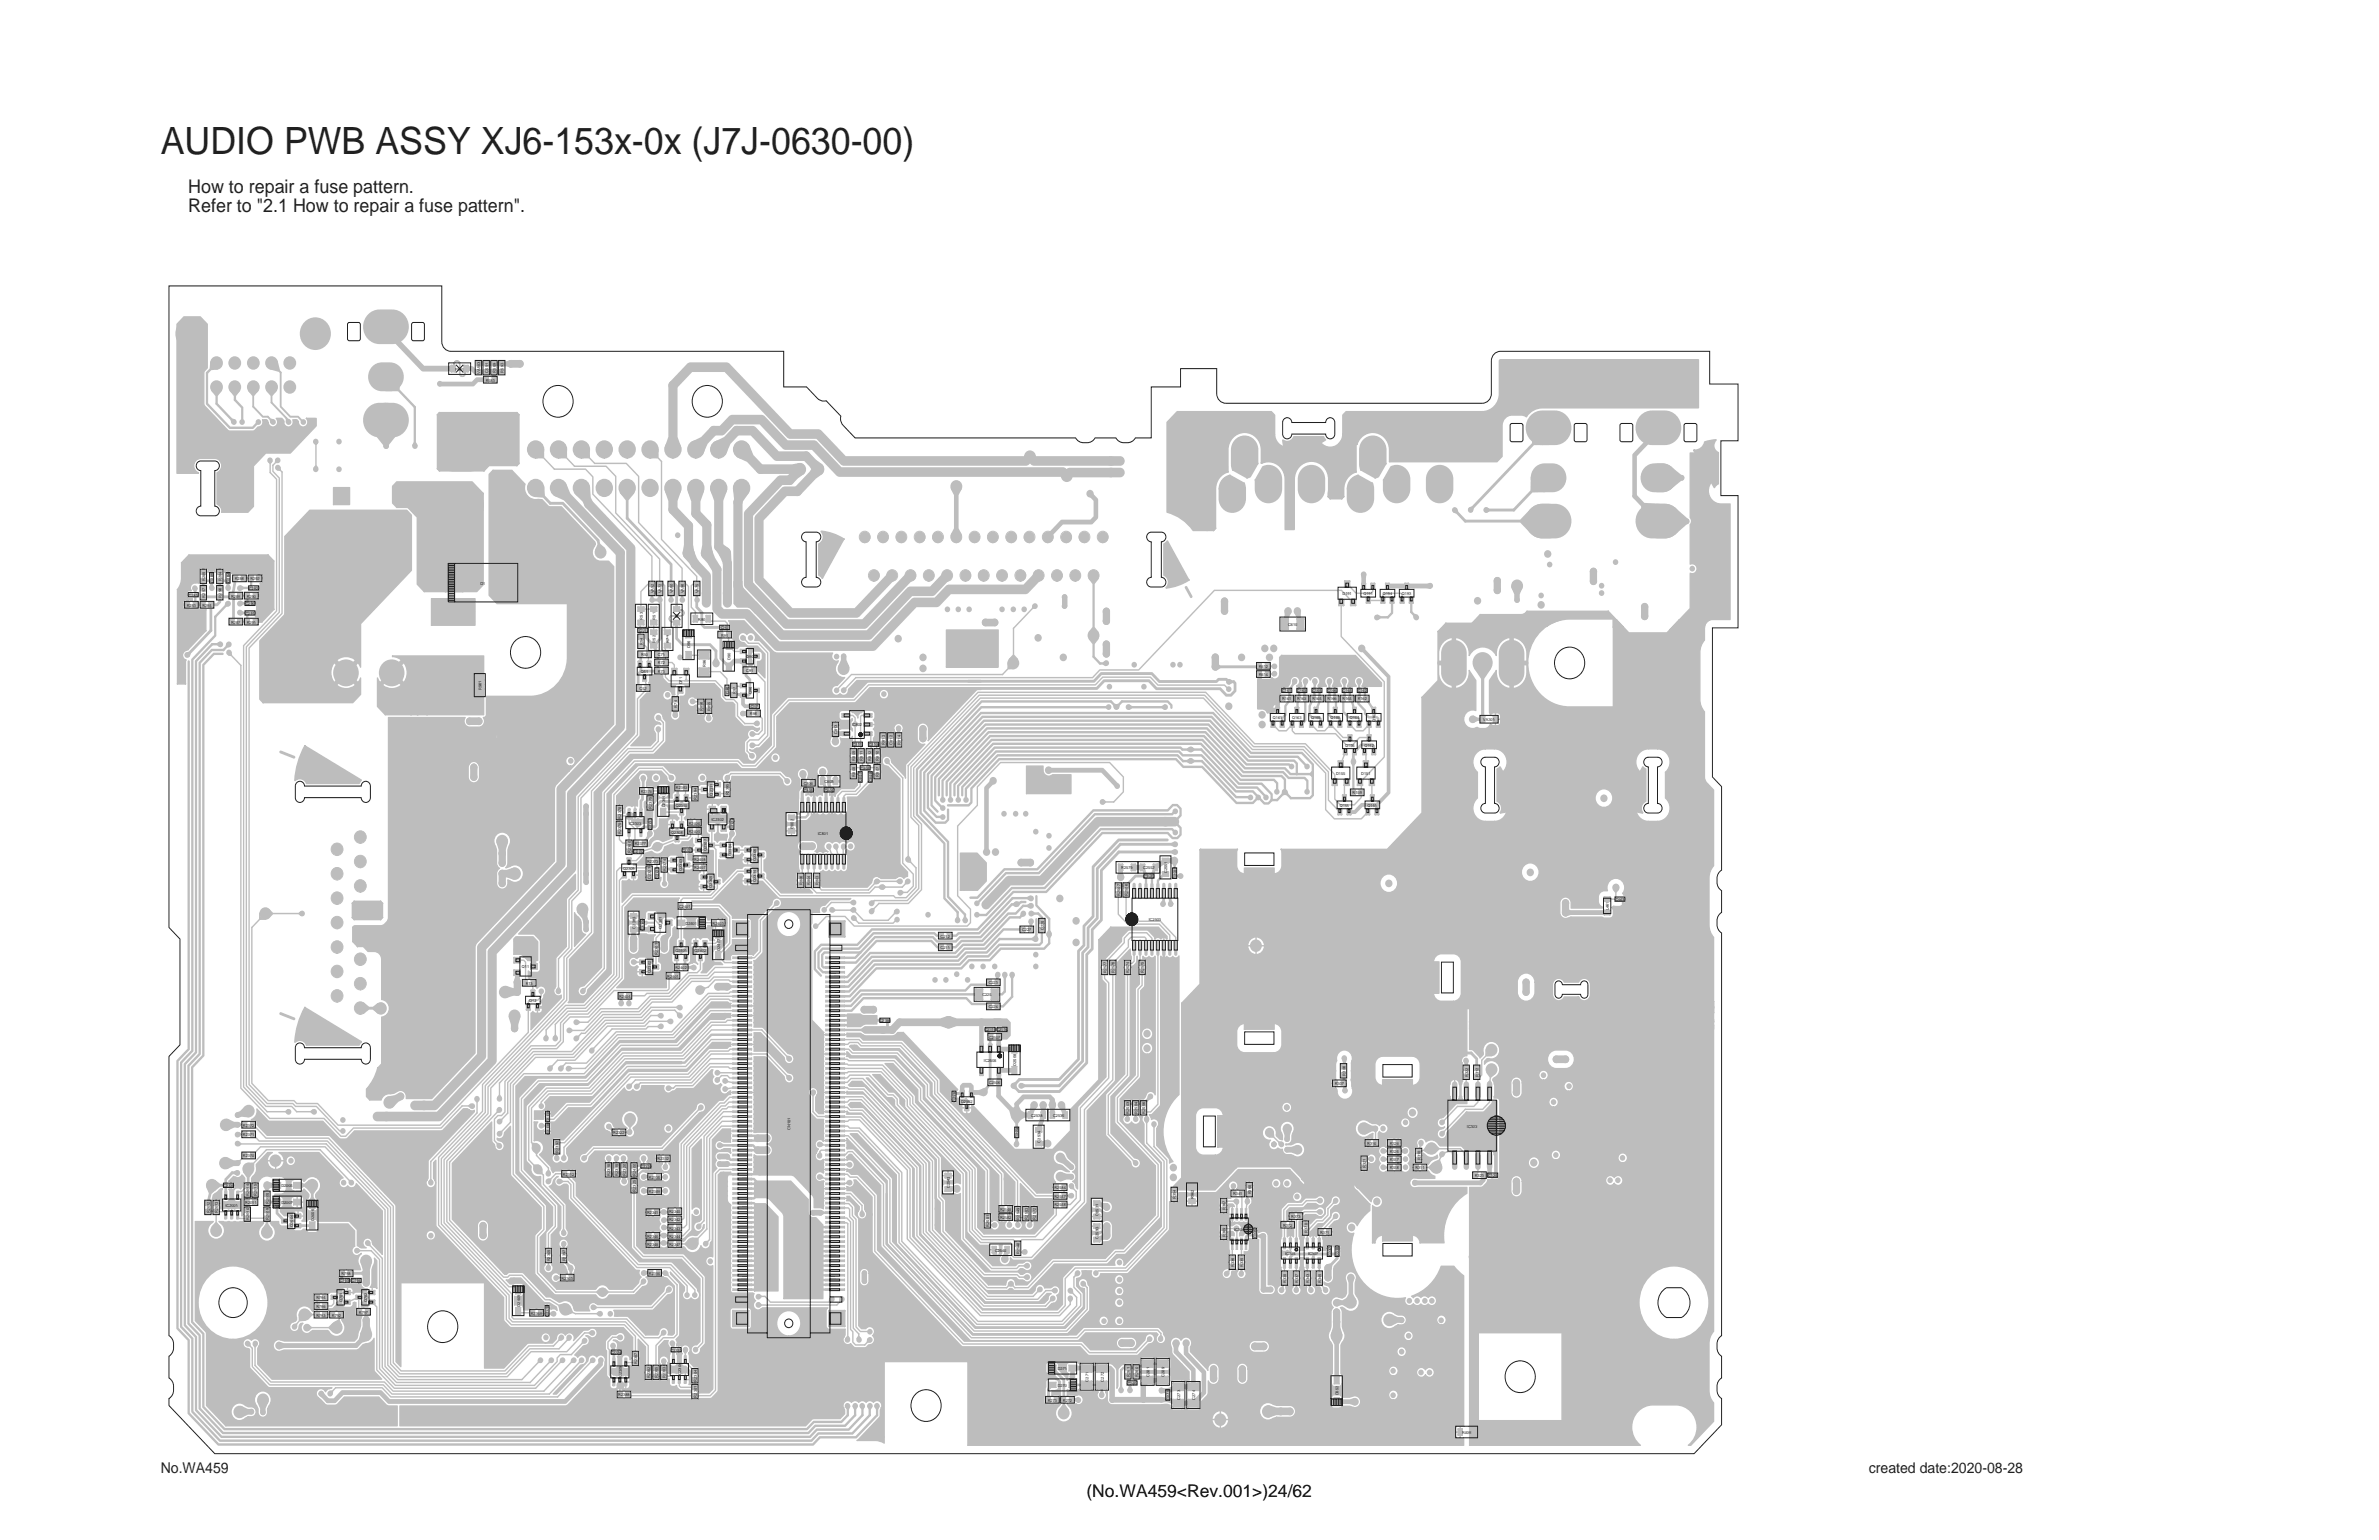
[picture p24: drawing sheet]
<svg xmlns="http://www.w3.org/2000/svg" width="432mm" height="279mm" viewBox="0 0 432 279" stroke-linecap="round" stroke-linejoin="round" font-family="sans-serif">
<defs><g id="words">
<text font-size="6.8" fill="#231f20" x="29.2" y="28">AUDIO PWB ASSY XJ6-153x-0x (J7J-0630-00)</text>
<g font-size="3.4" fill="#231f20">
<text x="34.2" y="35">How to repair a fuse pattern.</text>
<text x="34.2" y="38.5">Refer to &quot;2.1 How to repair a fuse pattern&quot;.</text>
</g>
<text font-size="3.2" x="197.2" y="271.6">(No.WA459&lt;Rev.001&gt;)24/62</text>
<g font-size="2.7" fill="#231f20">
<text x="29.2" y="267.2">No.WA459</text>
<text x="339.2" y="267.2">created date:2020-08-28</text>
</g>
<g font-size=".7" fill="#231f20">
<text x="82.6" y="67.2">F581</text>
<text x="87.2" y="67.8" transform="rotate(-90 87.2 67.8)">VA583</text>
<text x="88.2" y="69.2">R583</text>
<text x="88.6" y="67.6" transform="rotate(-90 88.6 67.6)">C591</text>
<text x="90" y="67.6" transform="rotate(-90 90 67.6)">R589</text>
<text x="91.4" y="67.6" transform="rotate(-90 91.4 67.6)">R593</text>
<text x="37.2" y="105.5" transform="rotate(-90 37.2 105.5)">R285</text>
<text x="38.7" y="105.7" transform="rotate(-90 38.7 105.7)">C285</text>
<text x="40.2" y="105.5" transform="rotate(-90 40.2 105.5)">R284</text>
<text x="41.7" y="105.7" transform="rotate(-90 41.7 105.7)">C284</text>
<text x="42.6" y="105.3">R288</text>
<text x="45.2" y="107">C292</text>
<text x="45.5" y="105.3">R292</text>
<text x="87.2" y="106.1">D1</text>
<text x="118.7" y="107.7" transform="rotate(-90 118.7 107.7)">VA52</text>
<text x="120.1" y="107.7" transform="rotate(-90 120.1 107.7)">VA72</text>
<text x="122.1" y="107.7" transform="rotate(-90 122.1 107.7)">VA60</text>
<text x="124.1" y="107.7" transform="rotate(-90 124.1 107.7)">VA96</text>
<text x="126.8" y="107.7" transform="rotate(-90 126.8 107.7)">VA75</text>
<text x="243.7" y="108">D191</text>
<text x="247.5" y="108">Q191</text>
<text x="251" y="108">Q194</text>
<text x="254.5" y="108">Q193</text>
<text x="33.9" y="110.1">R283</text>
<text x="34.2" y="108.2">C283</text>
<text x="36.7" y="110.1">R295</text>
<text x="37.2" y="108.4" transform="rotate(-90 37.2 108.4)">R297</text>
<text x="40.2" y="108.4" transform="rotate(-90 40.2 108.4)">R296</text>
<text x="42" y="108.4">R289</text>
<text x="42" y="113.1">R287</text>
<text x="44.5" y="111.6">C291</text>
<text x="44.5" y="109.8">C290</text>
<text x="44.8" y="113.1">R291</text>
<text x="44.8" y="108.4">R290</text>
<text x="116.7" y="112.4" transform="rotate(-90 116.7 112.4)">R53</text>
<text x="119" y="112.4" transform="rotate(-90 119 112.4)">R51</text>
<text x="123.1" y="112.2" transform="rotate(-90 123.1 112.2)">F6</text>
<text x="126.7" y="112.6">R90</text>
<text x="233.8" y="113.6">C610</text>
<text x="116" y="114.7">C51</text>
<text x="116.3" y="119.1">R50</text>
<text x="116.7" y="117" transform="rotate(-90 116.7 117)">R54</text>
<text x="119" y="116.6" transform="rotate(-90 119 116.6)">R52</text>
<text x="119.4" y="119.1">C71</text>
<text x="121.5" y="116.6" transform="rotate(-90 121.5 116.6)">R71</text>
<text x="125.3" y="117.6" transform="rotate(-90 125.3 117.6)">D96</text>
<text x="130.9" y="115.5">R91</text>
<text x="130.9" y="114.2">C90</text>
<text x="132.6" y="119.7" transform="rotate(-90 132.6 119.7)">D90</text>
<text x="135.4" y="119.4">Q90</text>
<text x="87.4" y="125.2" transform="rotate(-90 87.4 125.2)">R961</text>
<text x="116.1" y="125.2">C52</text>
<text x="116.3" y="122.1">Q51</text>
<text x="119.4" y="122">R73</text>
<text x="119.4" y="120.5">R72</text>
<text x="123.8" y="124.2" transform="rotate(-90 123.8 124.2)">D71</text>
<text x="128.1" y="121" transform="rotate(-90 128.1 121)">R96</text>
<text x="132.3" y="125.9" transform="rotate(-90 132.3 125.9)">C96</text>
<text x="133.5" y="125.9" transform="rotate(-90 133.5 125.9)">R97</text>
<text x="135.5" y="121.9">C91</text>
<text x="136.4" y="126" transform="rotate(-90 136.4 126)">Q96</text>
<text x="228.5" y="122.6">R614</text>
<text x="228.5" y="121.2">R612</text>
<text x="232.7" y="125.6">C161</text>
<text x="235.5" y="125.6">C163</text>
<text x="238.2" y="125.6">C165</text>
<text x="240.9" y="125.6">C166</text>
<text x="243.7" y="125.6">C164</text>
<text x="246.4" y="125.6">C162</text>
<text x="122.9" y="128.4" transform="rotate(-90 122.9 128.4)">R74</text>
<text x="127.5" y="129" transform="rotate(-90 127.5 129)">R856</text>
<text x="129" y="129" transform="rotate(-90 129 129)">R855</text>
<text x="136.1" y="129.8">R98</text>
<text x="136.3" y="128.5">C97</text>
<text x="154.6" y="131.8">IC802</text>
<text x="231" y="130.5">Q161</text>
<text x="232.7" y="127.1">R161</text>
<text x="234.5" y="130.5">Q163</text>
<text x="235.5" y="127.1">R163</text>
<text x="238" y="130.5">Q165</text>
<text x="238.2" y="127.1">R165</text>
<text x="240.9" y="127.1">R166</text>
<text x="241.5" y="130.5">Q166</text>
<text x="243.7" y="127.1">R164</text>
<text x="245" y="130.5">Q164</text>
<text x="246.4" y="127.1">R162</text>
<text x="249.7" y="131" transform="rotate(-90 249.7 131)">Q162</text>
<text x="269.2" y="130.8">VA301</text>
<text x="152" y="133.2" transform="rotate(-90 152 133.2)">C813</text>
<text x="154.8" y="135.4">C811</text>
<text x="155.2" y="138" transform="rotate(-90 155.2 138)">R809</text>
<text x="156.6" y="138" transform="rotate(-90 156.6 138)">R811</text>
<text x="157.7" y="135.4">C810</text>
<text x="158.1" y="138" transform="rotate(-90 158.1 138)">R812</text>
<text x="159.5" y="138" transform="rotate(-90 159.5 138)">R810</text>
<text x="160.6" y="135.1" transform="rotate(-90 160.6 135.1)">R813</text>
<text x="162" y="135.1" transform="rotate(-90 162 135.1)">C812</text>
<text x="163.4" y="135.1" transform="rotate(-90 163.4 135.1)">R814</text>
<text x="244.2" y="135.5">Q156</text>
<text x="247.6" y="135.5">Q152</text>
<text x="116.3" y="143.8">R2376</text>
<text x="122.7" y="143.2">R2393</text>
<text x="145.9" y="142.4">C806</text>
<text x="145.9" y="143.7">C805</text>
<text x="149.6" y="143.7">C804</text>
<text x="149.6" y="142.1">C803</text>
<text x="155.2" y="140.9" transform="rotate(-90 155.2 140.9)">R808</text>
<text x="156.2" y="139.7">C809</text>
<text x="156.5" y="141.8" transform="rotate(-90 156.5 141.8)">C807</text>
<text x="158.3" y="141.8" transform="rotate(-90 158.3 141.8)">C808</text>
<text x="159.5" y="140.9" transform="rotate(-90 159.5 140.9)">R807</text>
<text x="242.5" y="140.6">D155</text>
<text x="247.1" y="140.6">D151</text>
<text x="112.8" y="148.5" transform="rotate(-90 112.8 148.5)">R2378</text>
<text x="114.1" y="149.6">IC2303</text>
<text x="118.3" y="146.8" transform="rotate(-90 118.3 146.8)">R2375</text>
<text x="120.7" y="146.5" transform="rotate(-90 120.7 146.5)">D2301</text>
<text x="122.7" y="146.4">Q2310</text>
<text x="125" y="149.6">R2406</text>
<text x="126.5" y="145.1" transform="rotate(-90 126.5 145.1)">R2394</text>
<text x="129.2" y="148.9">IC2302</text>
<text x="129.4" y="144.3" transform="rotate(-90 129.4 144.3)">Q2311</text>
<text x="132.3" y="144.3" transform="rotate(-90 132.3 144.3)">R2395</text>
<text x="243.2" y="146.4">Q155</text>
<text x="245.5" y="144.1">R159</text>
<text x="248.2" y="146.4">Q151</text>
<text x="112.8" y="151.4" transform="rotate(-90 112.8 151.4)">R2379</text>
<text x="114.5" y="154.8" transform="rotate(-90 114.5 154.8)">R2380</text>
<text x="114.9" y="154.8">C2332</text>
<text x="115.2" y="153.4">R2377</text>
<text x="118.3" y="150.6" transform="rotate(-90 118.3 150.6)">C2331</text>
<text x="121.8" y="151.3">Q2308</text>
<text x="123.7" y="154.6">C2323</text>
<text x="125" y="151.1">R2405</text>
<text x="128.3" y="154.5" transform="rotate(-90 128.3 154.5)">Q2307</text>
<text x="132.8" y="155.3" transform="rotate(-90 132.8 155.3)">Q2304</text>
<text x="133.2" y="150.6" transform="rotate(-90 133.2 150.6)">C2324</text>
<text x="144" y="150.4" transform="rotate(-90 144 150.4)">C802</text>
<text x="148.5" y="151.5">IC801</text>
<text x="113.1" y="157.8">Q2309</text>
<text x="117.5" y="156.6">R2373</text>
<text x="118.2" y="159.5" transform="rotate(-90 118.2 159.5)">C2321</text>
<text x="119.6" y="159.5" transform="rotate(-90 119.6 159.5)">C2322</text>
<text x="120.9" y="158" transform="rotate(-90 120.9 158)">R2374</text>
<text x="123.8" y="158" transform="rotate(-90 123.8 158)">Q2303</text>
<text x="126" y="156.2">R2408</text>
<text x="126" y="157.7">R2407</text>
<text x="129.3" y="161.1" transform="rotate(-90 129.3 161.1)">Q2305</text>
<text x="137.3" y="160" transform="rotate(-90 137.3 160)">Q2314</text>
<text x="137.3" y="156.2" transform="rotate(-90 137.3 156.2)">Q2306</text>
<text x="145.7" y="160.6" transform="rotate(-90 145.7 160.6)">R806</text>
<text x="147.1" y="160.6" transform="rotate(-90 147.1 160.6)">R804</text>
<text x="148.6" y="160.6" transform="rotate(-90 148.6 160.6)">R803</text>
<text x="203.5" y="157.7">R2579</text>
<text x="207.5" y="159.3">C2553</text>
<text x="207.5" y="157.7">C2552</text>
<text x="211.9" y="158.4" transform="rotate(-90 211.9 158.4)">C2551</text>
<text x="213.5" y="159.5" transform="rotate(-90 213.5 159.5)">C2509</text>
<text x="123.3" y="164.7">C2401</text>
<text x="124.4" y="167.8">D2401</text>
<text x="129.3" y="167.8">R2403</text>
<text x="203.3" y="162.5" transform="rotate(-90 203.3 162.5)">R2507</text>
<text x="204.7" y="162.5" transform="rotate(-90 204.7 162.5)">R2506</text>
<text x="208.5" y="167.1">IC2503</text>
<text x="292" y="165.2" transform="rotate(-90 292 165.2)">L461</text>
<text x="293.2" y="163.5">C463</text>
<text x="115.3" y="168.5" transform="rotate(-90 115.3 168.5)">C2303</text>
<text x="116.9" y="168.8" transform="rotate(-90 116.9 168.8)">C2304</text>
<text x="119.4" y="173.3" transform="rotate(-90 119.4 173.3)">R2301</text>
<text x="120.2" y="168.5" transform="rotate(-90 120.2 168.5)">Q2301</text>
<text x="122.6" y="172.8">Q2401</text>
<text x="126.1" y="172.8">Q2402</text>
<text x="130.7" y="172.5" transform="rotate(-90 130.7 172.5)">D2402</text>
<text x="170.7" y="170.1">C212</text>
<text x="170.7" y="172.2">C211</text>
<text x="185.5" y="169">C227</text>
<text x="189.4" y="168.8" transform="rotate(-90 189.4 168.8)">C228</text>
<text x="94.7" y="175.7">Q11</text>
<text x="95.4" y="178.7">R13</text>
<text x="118.2" y="176.5" transform="rotate(-90 118.2 176.5)">Q2302</text>
<text x="121.1" y="177.3">R2401</text>
<text x="122.6" y="175.9">R2402</text>
<text x="179.5" y="178.6">C223</text>
<text x="200.8" y="176.6" transform="rotate(-90 200.8 176.6)">R2577</text>
<text x="202.3" y="176.6" transform="rotate(-90 202.3 176.6)">R2576</text>
<text x="205" y="176.6" transform="rotate(-90 205 176.6)">R2574</text>
<text x="207.6" y="176.6" transform="rotate(-90 207.6 176.6)">R2575</text>
<text x="96.1" y="181.8">Q12</text>
<text x="112.4" y="181">R2404</text>
<text x="159.6" y="185.5">C2186</text>
<text x="178.3" y="180.8">C225</text>
<text x="179.5" y="182.9">C224</text>
<text x="178.7" y="187.1">C2517C2516</text>
<text x="179.5" y="188.4">C2507</text>
<text x="178.6" y="192.6">IC2508</text>
<text x="179.5" y="196.7">C2506</text>
<text x="184.5" y="193.4" transform="rotate(-90 184.5 193.4)">D2508</text>
<text x="242.3" y="196.9">R307</text>
<text x="244.2" y="195.2" transform="rotate(-90 244.2 195.2)">R306</text>
<text x="266.5" y="195.4" transform="rotate(-90 266.5 195.4)">R322</text>
<text x="268.4" y="195.4" transform="rotate(-90 268.4 195.4)">R312</text>
<text x="173.5" y="200" transform="rotate(-90 173.5 200)">C2510</text>
<text x="174.4" y="200">D2502</text>
<text x="187.2" y="202.7">C2538</text>
<text x="191.1" y="202.7">C2536</text>
<text x="205" y="202.1" transform="rotate(-90 205 202.1)">R2503</text>
<text x="206.5" y="202.1" transform="rotate(-90 206.5 202.1)">R2504</text>
<text x="207.9" y="202.1" transform="rotate(-90 207.9 202.1)">R2596</text>
<text x="44.1" y="204.4">R2372</text>
<text x="44.1" y="206.1">R2371</text>
<text x="44.1" y="210">R2370</text>
<text x="99.7" y="205.8" transform="rotate(-90 99.7 205.8)">C2338C2339</text>
<text x="101.4" y="209.1" transform="rotate(-90 101.4 209.1)">R2392</text>
<text x="111.3" y="205.8">R2322</text>
<text x="143.5" y="205" transform="rotate(-90 143.5 205)">CN101</text>
<text x="184.9" y="206.5" transform="rotate(-90 184.9 206.5)">C2556</text>
<text x="188.9" y="207.3" transform="rotate(-90 188.9 207.3)">C2534</text>
<text x="248.2" y="207.7">R316</text>
<text x="252.2" y="207.7">R326</text>
<text x="252.2" y="209.2">R325</text>
<text x="266.3" y="204.6">IC303</text>
<text x="40.4" y="215.4">C2006</text>
<text x="51.1" y="215.4">D2005</text>
<text x="102.2" y="213.3">R2312</text>
<text x="110.8" y="213.3" transform="rotate(-90 110.8 213.3)">R2318</text>
<text x="112.2" y="213.3" transform="rotate(-90 112.2 213.3)">R2319</text>
<text x="113.6" y="213.3" transform="rotate(-90 113.6 213.3)">R2320</text>
<text x="115.4" y="213.3" transform="rotate(-90 115.4 213.3)">R2400</text>
<text x="116.2" y="211.9">C2315</text>
<text x="117.8" y="213.8">R2335</text>
<text x="119.4" y="210.5">R2332</text>
<text x="172.4" y="215.6" transform="rotate(-90 172.4 215.6)">C2543</text>
<text x="191.4" y="215.7">R2584</text>
<text x="247.9" y="211.9" transform="rotate(-90 247.9 211.9)">R321</text>
<text x="252.2" y="212.2">R358</text>
<text x="252.2" y="210.7">R357</text>
<text x="256.9" y="212.2">R311</text>
<text x="257.8" y="210.5" transform="rotate(-90 257.8 210.5)">R310</text>
<text x="267.7" y="213.6">R323</text>
<text x="270.1" y="213.6">C324</text>
<text x="38.1" y="220.1" transform="rotate(-90 38.1 220.1)">R2012</text>
<text x="39.6" y="220.1" transform="rotate(-90 39.6 220.1)">R2013</text>
<text x="40.9" y="219">IC2001</text>
<text x="44.5" y="218.4">R2011</text>
<text x="45.2" y="221.4" transform="rotate(-90 45.2 221.4)">R2010</text>
<text x="45.2" y="217" transform="rotate(-90 45.2 217)">R2014</text>
<text x="46.6" y="217" transform="rotate(-90 46.6 217)">R2015</text>
<text x="48.8" y="221.4" transform="rotate(-90 48.8 221.4)">R2009</text>
<text x="48.8" y="218.5" transform="rotate(-90 48.8 218.5)">R2008</text>
<text x="51.1" y="218.4">D2007</text>
<text x="57" y="221.5" transform="rotate(-90 57 221.5)">D2006</text>
<text x="115.4" y="216.2" transform="rotate(-90 115.4 216.2)">R2325</text>
<text x="117.5" y="220.3">R2341</text>
<text x="117.8" y="216.4">R2389</text>
<text x="121.4" y="221.6">R2342</text>
<text x="121.4" y="220.1">R2340</text>
<text x="181.5" y="221.2">R2582</text>
<text x="181.5" y="219.7">R2548</text>
<text x="185" y="221.3" transform="rotate(-90 185 221.3)">R2549</text>
<text x="186.5" y="221.3" transform="rotate(-90 186.5 221.3)">R2583</text>
<text x="188" y="221.3" transform="rotate(-90 188 221.3)">R2572</text>
<text x="191.4" y="218.9">R2558</text>
<text x="191.4" y="217.3">R2557</text>
<text x="199.4" y="220.6" transform="rotate(-90 199.4 220.6)">C2531</text>
<text x="213.4" y="217.6" transform="rotate(-90 213.4 217.6)">R354</text>
<text x="216.7" y="217.6" transform="rotate(-90 216.7 217.6)">R962</text>
<text x="222.4" y="219.6" transform="rotate(-90 222.4 219.6)">R367</text>
<text x="223.8" y="216.9">R341</text>
<text x="227.1" y="216.7" transform="rotate(-90 227.1 216.7)">R368</text>
<text x="234.4" y="221">R373</text>
<text x="53.2" y="222.6" transform="rotate(-90 53.2 222.6)">Q2004</text>
<text x="117.5" y="226">R2348</text>
<text x="117.5" y="224.6">R2345</text>
<text x="121.4" y="226">R2347</text>
<text x="121.4" y="224.6">R2344</text>
<text x="121.4" y="223.1">R2343</text>
<text x="179.6" y="222.6" transform="rotate(-90 179.6 222.6)">R2581</text>
<text x="180.6" y="227.1">C2540</text>
<text x="185" y="227.6" transform="rotate(-90 185 227.6)">R2546</text>
<text x="199.4" y="224.8" transform="rotate(-90 199.4 224.8)">C2533</text>
<text x="222.4" y="224.5" transform="rotate(-90 222.4 224.5)">R369</text>
<text x="224" y="223.3">IC304</text>
<text x="228.1" y="224.6" transform="rotate(-90 228.1 224.6)">C335</text>
<text x="232.9" y="222.6">R372</text>
<text x="233.3" y="227.7">IC305</text>
<text x="237.3" y="223.7" transform="rotate(-90 237.3 223.7)">R370</text>
<text x="237.4" y="227.7">IC307</text>
<text x="239.6" y="223.9">R371</text>
<text x="241.6" y="227.9" transform="rotate(-90 241.6 227.9)">C337</text>
<text x="243" y="227.9" transform="rotate(-90 243 227.9)">C338</text>
<text x="61.7" y="232.7">C793 C794</text>
<text x="62" y="231.4">R798</text>
<text x="99.9" y="228.9" transform="rotate(-90 99.9 228.9)">R2305</text>
<text x="101.9" y="232.1">R2303</text>
<text x="102.6" y="228.9" transform="rotate(-90 102.6 228.9)">R2397</text>
<text x="117.8" y="231.3">R2350</text>
<text x="224" y="229.9" transform="rotate(-90 224 229.9)">R336</text>
<text x="225.7" y="229.9" transform="rotate(-90 225.7 229.9)">R335</text>
<text x="233.5" y="232.8" transform="rotate(-90 233.5 232.8)">R338</text>
<text x="235.6" y="232.8" transform="rotate(-90 235.6 232.8)">R337</text>
<text x="237.6" y="232.8" transform="rotate(-90 237.6 232.8)">R343</text>
<text x="239.8" y="232.8" transform="rotate(-90 239.8 232.8)">R345</text>
<text x="57.4" y="237.3">R796</text>
<text x="57.4" y="235.7">R794</text>
<text x="57.4" y="238.9">R793</text>
<text x="60.2" y="238.9">R792</text>
<text x="62.2" y="236.3" transform="rotate(-90 62.2 236.3)">Q781</text>
<text x="65.1" y="238.3">R797</text>
<text x="66.6" y="236.3" transform="rotate(-90 66.6 236.3)">Q782</text>
<text x="94.4" y="237.1" transform="rotate(-90 94.4 237.1)">D2409</text>
<text x="96.4" y="238.5">R2369</text>
<text x="99.6" y="238.9" transform="rotate(-90 99.6 238.9)">C2319</text>
<text x="110.8" y="245.7">C2334</text>
<text x="121.7" y="245.2">C2333</text>
<text x="112.8" y="250.1" transform="rotate(-90 112.8 250.1)">IC2305</text>
<text x="115.7" y="247.5" transform="rotate(-90 115.7 247.5)">R2387</text>
<text x="118" y="250.1" transform="rotate(-90 118 250.1)">R2382</text>
<text x="119.4" y="250.1" transform="rotate(-90 119.4 250.1)">R2385</text>
<text x="120.8" y="250.1" transform="rotate(-90 120.8 250.1)">R2383</text>
<text x="123.6" y="249.6" transform="rotate(-90 123.6 249.6)">IC2304</text>
<text x="126.5" y="250.7" transform="rotate(-90 126.5 250.7)">R2384</text>
<text x="192" y="248.6">D271</text>
<text x="192" y="251.6">D270</text>
<text x="197.6" y="250.6" transform="rotate(-90 197.6 250.6)">C271</text>
<text x="200.3" y="250.6" transform="rotate(-90 200.3 250.6)">C272</text>
<text x="204.6" y="251.3">C260</text>
<text x="205.1" y="249.8" transform="rotate(-90 205.1 249.8)">R261</text>
<text x="206.6" y="249.8" transform="rotate(-90 206.6 249.8)">R260</text>
<text x="208.6" y="249.8" transform="rotate(-90 208.6 249.8)">C261</text>
<text x="211.4" y="249.8" transform="rotate(-90 211.4 249.8)">C269</text>
<text x="112.2" y="253.4">R2388</text>
<text x="126.5" y="253.6" transform="rotate(-90 126.5 253.6)">R2381</text>
<text x="190.2" y="254.3">R273</text>
<text x="192.9" y="254.3">R272</text>
<text x="212.3" y="254" transform="rotate(-90 212.3 254)">C279</text>
<text x="214.2" y="254" transform="rotate(-90 214.2 254)">C273</text>
<text x="216.9" y="254" transform="rotate(-90 216.9 254)">C274</text>
<text x="242.9" y="253.2" transform="rotate(-90 242.9 253.2)">D352</text>
<text x="265.4" y="260.2">R409</text>
</g>
</g></defs>
<g fill="none" stroke="#231f20" stroke-width=".18">
<path d="M30.7 51.9h49.5v10.1a1.71 1.71 0 0 0 1.7 1.7h60.3v6.5h4.2l2.2 2.3 .6 .2h.8l2.6 2.8v.8l.2 .6 2.4 2.5h40a2.2 2.2 0 0 0 3.6 0h3.7a2.2 2.2 0 0 0 3.6 0h2.9v-9.2h5.3v-3.3h6.5v4.5a1.71 1.71 0 0 0 1.7 1.8h46.5a1.71 1.71 0 0 0 1.7-1.8v-5.9a1.71 1.71 0 0 1 1.6-1.8h38v6h5.2v10.3h-3.1v9.9h3.1v24h-4.7v27.1l1.7 1.7v15.2a2.45 2.45 0 0 0 0 3.7v3.9a2.45 2.45 0 0 0 0 3.8v73a2.45 2.45 0 0 0 0 3.8v3.9a2.45 2.45 0 0 0 0 3.7v4.8l-5 5.2h-268.5l-8.3-8.7v-1.3a2.45 2.45 0 0 0 0-3.7v-3.9a2.45 2.45 0 0 0 0-3.8v-50.6l2-2.1v-19.2l-2-2.1zM63.2 58.6l1.9-.1 .3 .2v2.8l-.2 .3h-1.8l-.3-.2v-2.7zM68.2 58.5h3.7l.1 .3v1.2l-.3 .2-3.5-.1-.1-.3v-1zM74.9 58.6l1.8-.1 .3 .2v2.8l-.1 .3h-1.9l-.2-.2-.1-2.7zM68.2 75.4h3.7l.1 .3v1.2l-.3 .2-3.5-.1-.1-.3v-1zM68.8 67.9l.5-.2h1.5a.7 .7 0 0 1 .7 .7 .7 .7 0 0 1-.7 .7h-1.5a.7 .7 0 0 1-.6-.5 .7 .7 0 0 1 .1-.7zM99.6 70.6a2.79 2.79 0 0 1 3.7 .3 2.79 2.79 0 0 1 0 3.8 2.79 2.79 0 0 1-3.7 .4 2.97 2.97 0 0 1 0-4.5zM126.7 70.6a2.79 2.79 0 0 1 3.7 .3 2.79 2.79 0 0 1 0 3.8 2.79 2.79 0 0 1-3.7 .4 2.97 2.97 0 0 1 0-4.5zM233 76a.83 .83 0 0 1 1-.1 .83 .83 0 0 1 .5 .8h6.1a.83 .83 0 0 1 .8-.9 .83 .83 0 0 1 .9 .9v2.1a.83 .83 0 0 1-.9 .8 .83 .83 0 0 1-.8-.9h-6.1a.83 .83 0 0 1-.9 .9 .83 .83 0 0 1-.8-.9v-2zM274.3 76.9l1.8-.1 .3 .2v2.8l-.1 .3h-1.9l-.3-.1v-2.8zM279.2 76.8h3.7l.2 .3-.1 1.2-.3 .2-3.5-.1-.1-.3v-1zM285.9 76.9l1.8-.1 .3 .2 .1 2.8-.2 .3h-1.8l-.3-.1-.1-2.8z"/>
<path d="M294.2 76.9l1.8-.1 .3 .2 .1 2.8-.2 .3h-1.8l-.3-.1-.1-2.8zM299.2 76.8h3.6l.2 .3v1.2l-.3 .2-3.5-.1-.2-.3v-1zM305.8 76.9l1.9-.1 .2 .2 .1 2.8-.2 .3h-1.8l-.3-.1v-2.8zM35.9 83.9l.5-.3h2.6a.87 .87 0 0 1 .8 .9 .87 .87 0 0 1-.8 .9v6.4a.87 .87 0 0 1 .8 .9 .87 .87 0 0 1-.8 .9h-2.6a.87 .87 0 0 1-.8-.9 .87 .87 0 0 1 .8-.9v-6.4a.87 .87 0 0 1-.7-.6 .87 .87 0 0 1 .2-.9zM81.7 82.4l.5-.2h3.1a.7 .7 0 0 1 .7 .7 .7 .7 0 0 1-.7 .7h-3.1a.7 .7 0 0 1-.6-.4 .7 .7 0 0 1 .1-.8zM81.7 91.2l.5-.2h3.1a.7 .7 0 0 1 .7 .7 .7 .7 0 0 1-.7 .7h-3.1a.7 .7 0 0 1-.6-.5 .7 .7 0 0 1 .1-.7zM145.7 96.8l.6-.3h1.8a.87 .87 0 0 1 .9 .9 .87 .87 0 0 1-.9 .9v6.5a.87 .87 0 0 1 .9 .8 .87 .87 0 0 1-.8 .9h-1.9a.87 .87 0 0 1-.8-.9 .87 .87 0 0 1 .8-.8v-6.5a.88 .88 0 0 1-.8-.6 .88 .88 0 0 1 .2-.9zM208.4 96.8l.6-.3h1.8a.87 .87 0 0 1 .8 .9 .87 .87 0 0 1-.8 .9v6.5a.87 .87 0 0 1 .8 .8 .87 .87 0 0 1-.8 .9h-1.8a.87 .87 0 0 1-.9-.9 .87 .87 0 0 1 .9-.8v-6.5a.88 .88 0 0 1-.8-.6 .88 .88 0 0 1 .2-.9zM223.2 88.2a.66 .66 0 0 1 .7-.1 .66 .66 0 0 1 .4 .6v1.7a.67 .67 0 0 1-.6 .7 .67 .67 0 0 1-.7-.7v-1.7zM225.4 81.1a.72 .72 0 0 1 1 0 .72 .72 0 0 1 .2 .9v2.2a.67 .67 0 0 1-.7 .7 .67 .67 0 0 1-.7-.7v-2.6zM229.8 86.5a.66 .66 0 0 1 .7-.2 .66 .66 0 0 1 .4 .7v1.7a.67 .67 0 0 1-.7 .7 .67 .67 0 0 1-.6-.7v-1.7zM237.6 86.5a.66 .66 0 0 1 .7-.2 .66 .66 0 0 1 .4 .7v1.7a.67 .67 0 0 1-.7 .7 .67 .67 0 0 1-.6-.7v-1.7z"/>
<path d="M246.5 88.2a.66 .66 0 0 1 .7-.1 .66 .66 0 0 1 .4 .6v1.7a.67 .67 0 0 1-.7 .7 .67 .67 0 0 1-.6-.7v-1.7zM248.7 81.1a.72 .72 0 0 1 .9 0 .72 .72 0 0 1 .2 .9v2.2a.67 .67 0 0 1-.6 .7 .67 .67 0 0 1-.7-.7v-2.6zM253 86.5a.66 .66 0 0 1 .8-.2 .66 .66 0 0 1 .4 .7v1.7a.67 .67 0 0 1-.7 .7 .67 .67 0 0 1-.7-.7v-1.7zM260.8 86.5a.66 .66 0 0 1 .8-.2 .66 .66 0 0 1 .4 .7v1.7a.67 .67 0 0 1-.7 .7 .67 .67 0 0 1-.7-.7v-1.7zM279.2 93.7h3.7l.2 .3-.1 1.2-.3 .2h-3.5l-.1-.3v-1.1zM279.9 86.2l.4-.2h1.5a.7 .7 0 0 1 .7 .7 .7 .7 0 0 1-.7 .7h-1.5a.7 .7 0 0 1-.6-.5 .7 .7 0 0 1 .2-.7zM299.2 93.7h3.6l.2 .3v1.2l-.3 .2h-3.5l-.2-.3v-1.1zM299.8 86.2l.5-.2h1.5a.7 .7 0 0 1 .6 .7 .7 .7 0 0 1-.6 .7h-1.5a.7 .7 0 0 1-.7-.5 .7 .7 0 0 1 .2-.7zM93.7 116.1a2.64 2.64 0 0 1 1.7-.6 2.85 2.85 0 0 1 2.7 3.4 2.85 2.85 0 0 1-3.9 2.1 2.95 2.95 0 0 1-.5-4.9zM263.1 117.5h1.5l.2 .2 .1 5-.2 .3-1.5 .1-.3-.2v-5.1zM273.5 117.5h1.5l.3 .2 .1 5-.2 .3-1.5 .1-.3-.2v-5.1zM283.2 118a2.84 2.84 0 0 1 4.1 .8 2.84 2.84 0 0 1-1.2 4.1 2.85 2.85 0 0 1-3.6-1.2 2.85 2.85 0 0 1 .7-3.7z"/>
<path d="M269 137.6l.6-.2h1.7a.87 .87 0 0 1 .8 .9 .87 .87 0 0 1-.8 .8v6.7a.87 .87 0 0 1 .8 .8 .87 .87 0 0 1-.8 .9h-1.7a.87 .87 0 0 1-.8-.9 .87 .87 0 0 1 .8-.8v-6.7a.88 .88 0 0 1-.8-.5 .88 .88 0 0 1 .2-1zM298.6 137.6l.6-.2h1.6a.87 .87 0 0 1 .9 .9 .87 .87 0 0 1-.9 .8v6.7a.87 .87 0 0 1 .9 .8 .87 .87 0 0 1-.9 .9h-1.6a.87 .87 0 0 1-.8-.9 .87 .87 0 0 1 .8-.8v-6.7a.88 .88 0 0 1-.8-.5 .88 .88 0 0 1 .2-1zM53.8 142a.83 .83 0 0 1 1-.2 .83 .83 0 0 1 .5 .8h10.3a.83 .83 0 0 1 .8-.9 .83 .83 0 0 1 .8 .9v2.1a.83 .83 0 0 1-.8 .9 .83 .83 0 0 1-.8-.9h-10.3a.83 .83 0 0 1-.9 .9 .83 .83 0 0 1-.8-.9v-2.1zM225.9 154.8h5.3v2.2h-5.3zM261.6 174.6h2.2v5.5h-2.2zM282.4 178.2a.66 .66 0 0 1 .8-.2 .66 .66 0 0 1 .4 .7h3.3a.67 .67 0 0 1 .7-.7 .67 .67 0 0 1 .6 .7v1.7a.67 .67 0 0 1-.6 .7 .67 .67 0 0 1-.7-.7h-3.3a.67 .67 0 0 1-.7 .7 .67 .67 0 0 1-.7-.7v-1.7zM53.8 189.5a.83 .83 0 0 1 1-.2 .83 .83 0 0 1 .5 .8h10.3a.83 .83 0 0 1 .8-.9 .83 .83 0 0 1 .8 .9v2.1a.83 .83 0 0 1-.8 .9 .83 .83 0 0 1-.8-.9h-10.3a.83 .83 0 0 1-.9 .9 .83 .83 0 0 1-.8-.9v-2.1zM225.9 187.2h5.3v2.3h-5.3zM251 193.1h5.3v2.3h-5.3zM298.7 190l.5-.3h1.6a.88 .88 0 0 1 .7 .9 .88 .88 0 0 1-.8 .8v5.8a.87 .87 0 0 1 .8 .9 .87 .87 0 0 1-.8 .8h-1.4a.87 .87 0 0 1-.8-.8 .87 .87 0 0 1 .8-.9v-5.8a.88 .88 0 0 1-.7-.5 .88 .88 0 0 1 .1-.9zM218.4 202.5h2.2v5.6h-2.2zM269.2 219.8a2.57 2.57 0 0 1 2.2-.2 .88 .88 0 0 1 .5 1 .88 .88 0 0 1-.8 .7v5.8a.87 .87 0 0 1 .8 .8 .87 .87 0 0 1-.8 .9h-1.3a.87 .87 0 0 1-.9-.9 .87 .87 0 0 1 .9-.8v-5.8a.88 .88 0 0 1-.8-.6 .88 .88 0 0 1 .2-.9z"/>
<path d="M40.7 234.2a2.63 2.63 0 0 1 3.5 .4 2.63 2.63 0 0 1 0 3.5 2.63 2.63 0 0 1-3.5 .3 2.79 2.79 0 0 1 0-4.2zM78.6 238.5a2.79 2.79 0 0 1 3.8 .3 2.79 2.79 0 0 1 0 3.8 2.79 2.79 0 0 1-3.8 .3 2.97 2.97 0 0 1 0-4.4zM251 225.6h5.3v2.3h-5.3zM301.7 234.3l.8-.7h2.7a3.1 3.1 0 0 1 0 5.4h-2.7a3.1 3.1 0 0 1-.8-4.7zM166.4 252.8a2.84 2.84 0 0 1 4.1 .8 2.84 2.84 0 0 1-1.2 4 2.85 2.85 0 0 1-3.6-1.1 2.85 2.85 0 0 1 .7-3.7zM274.2 247.5a2.84 2.84 0 0 1 4.1 .8 2.84 2.84 0 0 1-1.2 4.1 2.85 2.85 0 0 1-3.6-1.2 2.85 2.85 0 0 1 .7-3.7z"/>
<circle cx="143.1" cy="167.7" r=".76"/>
<circle cx="143.1" cy="240.1" r=".76"/>
</g>
<g fill="#bcbdc0">
<path d="M242 217.7h.2v.4h.3l.1 .2-.6 .1-.9 1h-.2v-.2l1-.9z"/>
<path d="M240.9 219.2l.3 .1-.1 1.2-1 1.1h-1l-2 2.1h-.2v-.2l2-2.1h1.1l.9-1z"/>
<path d="M237.2 223.5l.2 .1v1.9l-.1 .1-.1-.1z"/>
<path d="M237 217.7h1.9l.5-.3 .1 .2-.3 .3 .3 .3-.1 .1-.5-.3h-1.8z"/>
<path d="M233.8 218.5h2.5l.7-.8 .2 .1-.8 .9-2.5 .1-.8 .8v2.7l-.1 .1-.1-.1v-2.8z"/>
<path d="M233 222.2l.3 .1v3.2l-.2 .1-.1-.1z"/>
<path d="M242 220.5h.2v.4h.3l.1 .2-.6 .1-1.9 2.1h-.2v-.2l2-2.1z"/>
<path d="M239.9 223.1l.3 .1-.2 .4-.1-.1z"/>
<path d="M239.4 223.4l.2 .1v2l-.1 .1-.2-.1z"/>
<path d="M235.8 220.6h.2v.2l-.6 .6v4.1l-.1 .1-.1-.1v-4.1z"/>
<path d="M236.7 219.8l2.2-.1 .5-.3 .1 .2-.3 .3 .3 .3-.1 .1-.5-.3h-2.1z"/>
<path d="M236.7 219.8h.1v.1l-.8 .9h-.2v-.2z"/>
<path d="M121.1 230.8h.2l.1 .5 1.6 1.7v.2h-.2l-1.6-1.7-.5-.1v-.2h.4z"/>
<path d="M122.8 233l.2 .1v9l-.6 .7h-1.9l-1.3 1.4v4l-.1 .2-.2-.2 .1-4.1 1.4-1.5h1.9l.5-.6z"/>
<path d="M119.4 230.8a1.18 1.18 0 0 0 1.2-.3l.1 .2-.3 .3 .3 .2-.1 .2a1.09 1.09 0 0 0-1.2-.4z"/>
<path d="M119.8 130h.1a1.33 1.33 0 0 0 .6 1.1l-.1 .1a1.12 1.12 0 0 0-1.1-.6v-.2h.5z"/>
<path d="M114.1 136.2h4.3l1.9-1.9v-3.2l.2-.1v3.4l-1.9 2-4.3 .1-6.8 7.1v25.6l-4.5 4.7v7.6l-14.8 15.5v4.9l-8 8.4v11.7l12.3 12.9v4.2l.6 .6h20.5l4.2 4.4v4.1l-.1 .1-.2-.1v-4l-4-4.2-20.5-.1-.7-.7v-4.2l-12.3-12.9v-11.9l8-8.4v-4.9l14.7-15.5 .1-7.6 4.4-4.7v-25.6z"/>
<path d="M137.7 236.4l.6 .2h13.6l.1 .2-.1 .1h-13.6l-.5 .3-.1-.2 .3-.3-.3-.2z"/>
<path d="M152.4 235.6h.2v.4h.3l.1 .2-.5 .1-.6 .6-.1-.2a1.31 1.31 0 0 0 .6-1.1z"/>
<path d="M97.6 196h8.9l6.1-6.5h10.3l6-6.2 5.8-.1 .2 .2-.2 .1h-5.7l-6 6.3h-10.3l-6.1 6.4h-8.8l-3 3.2v12.9l6.1 6.5v3.7l-1.2 1.4v3.3l-.2 .1-.1-.1v-3.4l1.3-1.3v-3.6l-6.2-6.6v-13z"/>
<path d="M140.6 163.7h.1l.1 .4h.3l.1 .2-.6 .1-2.5 2.7h-.2v-.2l2.5-2.7z"/>
<path d="M137.9 166.9l.2 .1v5.7l-1.1 1.2h-2.4l.1-.3h2.2l1-1z"/>
<path d="M136.6 132.8h.2a1 1 0 0 0 1 .3v.2a1.09 1.09 0 0 0-1.1 .3l-.1-.1 .3-.3-.3-.3z"/>
<path d="M137.4 129.4h.2l.9 1v2.1l-.8 .8-.1-.2 .6-.7v-2l-.8-.9z"/>
<path d="M137.3 125.2l.3 .1v2.8l-.2 .2-.1-.2z"/>
<path d="M137.3 128l.2 .1v1.3l-.1 .2-.1-.2z"/>
<path d="M106.9 81.4l.2 .1v1.5l.9 1-.1 .2-1-1-1.5-.1 .1-.2h.7l.6-.7z"/>
<path d="M107.8 84h5.9l2.3 2.3v8.4l7.9 8.3v3.1l-.2-.1v-2.9l-7.9-8.2v-8.4l-2.2-2.3h-5.7z"/>
<path d="M123.7 105.9h.9l.5 .5v8.6l-.1 .2-.2-.2v-8.5l-.3-.4h-.8z"/>
<path d="M133.6 154.1h2.1l.1 .1-.1 .2h-2z"/>
<path d="M119.1 132.4l.1-.1 .2 .3 .3-.3 .2 .2-.3 .5v1.5l-.1 .1-.1-.1v-1.5z"/>
<path d="M113.9 135.7h4.3l1.2-1.3 .2 .1-1.3 1.4h-4.2l-8.5 9v16.8l-1.7 1.8v8.7l-1.4 1.5v7.6l-14.8 15.5v4.9l-8 8.3v12.2l12.3 12.9v4.2l.9 .9h20.5l2 2.2 .1 3.3-.2 .1-.1-.1v-3.2l-1.9-2h-20.5l-1-1.1v-4.1l-12.3-13v-12.4l8-8.3v-4.9l14.7-15.5v-7.6l1.5-1.5v-8.6l1.6-1.8v-16.9z"/>
<path d="M155.8 241.9h.2v.4l.3 .5-.1 .2-.3-.3-.3 .2-.2-.1 .3-.5z"/>
<path d="M151.5 219.1l2.5-.1 .3 .4v1.3l.7 .7v19.5l1 1-.1 .2-1.1-1.1v-19.5l-.7-.7v-1.3l-.2-.2h-2.3z"/>
<path d="M151.5 218.3h2.6l.7 .7v1.5l.7 .7v19.5l.7 .7h1.7l.1 .2-.1 .1h-1.8l-.8-1v-19.4l-.7-.7v-1.5l-.6-.6h-2.4z"/>
<path d="M210.6 241.8h.2l.3 .9h-.2l-.2-.2-.2 .2h-.2z"/>
<path d="M151.5 209.5l1.8-.1 .6-.6h.9l5.6 6 .1 11.1 15.9 16.7h19.1l1.4-1.4h13.2l.7 .6v.2h-.2l-.5-.6h-13.2l-1.4 1.4h-19.2l-16.1-16.8v-11.1l-5.5-5.8h-.7l-.6 .6h-1.8z"/>
<path d="M148.7 208.8h.2l.3 .8h-.1l-.2-.3-.3 .3h-.2z"/>
<path d="M149 208.6l2.6-.1 .1 .2-.1 .1h-2.5l-.3 .3-.1-.2z"/>
<path d="M222.5 230.6l.5-.2 .6-.7h.2v.1l-.6 .8-.1 .6h-.1l-.1-.4-.3 .1z"/>
<path d="M223.4 215.3l.2-.1 .2 .3 .3-.3 .2 .2a1.25 1.25 0 0 0-.4 1.2h-.2a1.25 1.25 0 0 0-.3-1.2z"/>
<path d="M149 207.2h.1a1.07 1.07 0 0 0 1.1 .5l-.1 .2h-.6l-.5 .2-.1-.2 .3-.3-.2-.2z"/>
<path d="M151.5 211.2h2l.5-.4 .1 .2-.3 .3 .3 .3-.1 .1-.5-.3h-1.9z"/>
<path d="M225.2 229.7h.2a1.32 1.32 0 0 0 .4 1.2l-.2 .1-.3-.3-.3 .3-.1-.2a1.21 1.21 0 0 0 .3-1.1z"/>
<path d="M229.1 223.8a.5 .5 0 0 1 .7 .5v9.7a.5 .5 0 0 1-.5 .5 .5 .5 0 0 1-.5-.5v-9.7z"/>
<path d="M227.6 224.1l.9-.1 .6-.2 .2 .2a.27 .27 0 0 0-.1 .3 .27 .27 0 0 0 .1 .2l-.2 .3-.6-.3h-.8l-.2-.2z"/>
<path d="M226.2 224l1.5-.1 .3 .4-.2 .2-.2-.2h-1.1l-.1 .2v1.1l-.2 .3-.3-.3v-1.2z"/>
<path d="M240.7 229.5a2.77 2.77 0 0 0 1.9-1.4h.3v.3a2.93 2.93 0 0 0-1.3 2h-.3v-.6h-.6z"/>
<path d="M242.5 227.3h.3l.1 .2v.8l-.2 .3-.3-.3z"/>
<path d="M253.6 208.7h.4v.2v1.4l-.2 .3-.3-.3z"/>
<path d="M253.6 208.7l.8-.1 .6-.3 .2 .3-.1 .2 .1 .3-.2 .3-.6-.3h-.6l-.3-.2z"/>
<path d="M265.7 192.4l.2-.1 .2 .1 .2-.1 .3 .2-.2 .7v.6l-.3 .3-.2-.3v-.6l-.3-.6z"/>
<path d="M256.5 214.1l12.2 .1a.44 .44 0 0 1 .5 .4 .44 .44 0 0 1-.5 .4l-11.9 .1a.55 .55 0 0 1-.5-.4 .55 .55 0 0 1 .2-.6z"/>
<path d="M269 212.8a.42 .42 0 0 1 .6 .4v1.1l-.6 .6a.43 .43 0 0 1-.6 0 .43 .43 0 0 1 0-.6l.4-.4v-.7z"/>
<path d="M269 212.8h1.4a.44 .44 0 0 1 .4 .4 .44 .44 0 0 1-.4 .4h-1.2a.44 .44 0 0 1-.4-.3 .44 .44 0 0 1 .2-.5z"/>
<path d="M270.2 210.3a.42 .42 0 0 1 .6 .3v2.6a.42 .42 0 0 1-.4 .4 .42 .42 0 0 1-.5-.4v-2.6z"/>
<path d="M148.9 219.6l.2-.1 .5 .3h2l.2 .2-.2 .2h-2l-.6 .3-.2-.2 .3-.3-.3-.1z"/>
<path d="M147.3 219.6l1.6-.1a.52 .52 0 0 1 .5 .5 .52 .52 0 0 1-.5 .5h-1.3a.53 .53 0 0 1-.5-.4 .53 .53 0 0 1 .2-.5z"/>
<path d="M241.1 227.3h1.6l.2 .2-.2 .3h-1.4l-.2-.1z"/>
<path d="M238.4 227.3h2.9l.2 .2-.2 .3h-2.7l-.2 .2-.3-.3z"/>
<path d="M227.3 243.8l.4-.2h1.7a.7 .7 0 0 1 .7 .7 .7 .7 0 0 1-.7 .7h-1.7a.7 .7 0 0 1-.6-.5 .7 .7 0 0 1 .2-.7z"/>
<path d="M242.1 237.6a.66 .66 0 0 1 .8-.2 .66 .66 0 0 1 .4 .7v1.7a.67 .67 0 0 1-.7 .7 .67 .67 0 0 1-.7-.7v-1.7z"/>
<path d="M242.1 239.3a.66 .66 0 0 1 .8-.1 .66 .66 0 0 1 .4 .6v1l.3 1.2a.67 .67 0 0 1-.2 .8 .67 .67 0 0 1-.8 0 .67 .67 0 0 1-.8 0 .67 .67 0 0 1-.2-.8l.3-1.2v-1z"/>
<path d="M241.8 242.3l.5 .1 .3 .5 .2-.4a.42 .42 0 0 1 .6-.2 .42 .42 0 0 1 .2 .6l-.6 1v6.5a.42 .42 0 0 1-.4 .4 .42 .42 0 0 1-.4-.4v-6.5l-.6-1.1z"/>
<path d="M253.6 210.1h.2l.2 .2v1.5l-.2 .3-.3-.3z"/>
<path d="M234.5 227.3h3.7l.4 .4-.2 .3-.3-.2h-3.3l-.3 .4v1l-.3 .2-.2-.2v-1.2z"/>
<path d="M240.6 229.6a.66 .66 0 0 1 .7-.2 .66 .66 0 0 1 .4 .7v1.7a.67 .67 0 0 1-.7 .7 .67 .67 0 0 1-.6-.7v-1.7z"/>
<path d="M238.2 227.5h.3l.1 .2v1.5l-.2 .2-.3-.2z"/>
<path d="M229.1 233.5h1.5a.52 .52 0 0 1 .5 .5 .52 .52 0 0 1-.5 .5h-1.3a.53 .53 0 0 1-.5-.4 .53 .53 0 0 1 .3-.6z"/>
<path d="M252.2 238.5l.3-.1a3.1 3.1 0 0 0 2.2 .6 .53 .53 0 0 1 .2 .6 .53 .53 0 0 1-.5 .4h-.7l-1.1 .5a.53 .53 0 0 1-.7-.4 .53 .53 0 0 1 .5-.6l-.2-.1a.53 .53 0 0 1 0-.9z"/>
<path d="M242.5 235.7h.2l1 .2 1-.6a.43 .43 0 0 1 .5 .2 .43 .43 0 0 1-.1 .6l-.4 .2 .4 .3a.43 .43 0 0 1 .1 .5 .43 .43 0 0 1-.5 .2l-1-.5-1 .2a.43 .43 0 0 1-.4-.2 .43 .43 0 0 1 0-.5v-.2z"/>
<path d="M244.7 231.5h.5a.42 .42 0 0 1 .5 0 .42 .42 0 0 1 .1 .5 4.1 4.1 0 0 0 .4 4 .41 .41 0 0 1-.3 .4 .41 .41 0 0 1-.5-.2l-.2-.4-.2 .4a.42 .42 0 0 1-.6 .2 .42 .42 0 0 1-.2-.6 4.5 4.5 0 0 0 .3-3.9z"/>
<path d="M127.9 225.2a.91 .91 0 0 0 .8-.4l.2 .2-.3 .3-.1 .6h-.2v-.5h-.3z"/>
<path d="M130.9 204.2h3.8l.2 .1-.2 .1h-3.7l-2.1 2.2v18.3l-.1 .1-.1-.1v-18.3z"/>
<path d="M45.9 243.9h.1l.3 .2 .2-.2 .2 .1-.3 .5v3.2l-.1 .2-.1-.2v-3.2z"/>
<path d="M103.7 246.6l.2 .1-.1 .3h.5v.2l-.6 .1-4.9 5.2h-.2v-.2l4.9-5.2z"/>
<path d="M46.2 247.6h.2l2.8 3h20.6l1.6 1.7h27.3l.1 .1-.1 .1h-27.4l-1.6-1.6h-20.5l-3-3.1z"/>
<path d="M105.2 246.6l.2 .1-.1 .3h.5v.2l-.6 .1-5.4 5.7h-.2v-.2l5.4-5.7z"/>
<path d="M45.2 243.6h.2a1.24 1.24 0 0 0 .5 1l-.2 .1a1.01 1.01 0 0 0-.9-.5v-.2h.5z"/>
<path d="M45.7 244.5l.2 .1v3.3l3.1 3.2h20.6l1.6 1.7h28.5l.1 .1-.1 .1h-28.6l-1.6-1.6h-20.5l-3.3-3.4z"/>
<path d="M151.5 221.8l2.2-.1 .3 .3-.1 .2-.2-.2h-2.1z"/>
<path d="M153.8 221.9l.2 .1v20.3l.3 .5-.1 .2-.3-.3-.3 .2-.2-.1 .4-.5z"/>
<path d="M157.4 242.9h.2v.5l.3-.1 .1 .2a1.24 1.24 0 0 0-1 .6l-.2-.1a1.2 1.2 0 0 0 .6-1.1z"/>
<path d="M151.5 220.9h2.3l.7 .7v19.5l.4 .5v1.8l.4 .5h1.7l.1 .1-.1 .1h-1.8l-.5-.5v-1.9l-.4-.5v-19.5l-.6-.6h-2.1z"/>
<path d="M101.7 246.6l.2 .1-.1 .3h.5v.2l-.6 .1-4.4 4.7h-.2v-.2l4.4-4.7z"/>
<path d="M67.5 236.2h.1l.9 .9v11.4l3.1 3.2h25.6l.1 .3h-25.8l-3.2-3.4v-11.4l-.8-.9z"/>
<path d="M107.2 246.6l.2 .1-.1 .3h.5v.2l-.6 .1-5.9 6.2h-.2v-.2l5.9-6.2z"/>
<path d="M59.8 252.4l.5-.2 .6-.5 .1 .1a1.31 1.31 0 0 0-.6 1.2h-.2v-.5l-.3 .1z"/>
<path d="M60.8 251.7h8.6l1.6 1.6h30.2l.1 .1-.1 .2h-30.3l-1.6-1.7h-8.4z"/>
<path d="M115 215.8l.2 .1v10.3l1.6 1.6h7.1l3.8 3.9v11.9l-1.4 1.4h-.1v-.2l1.2-1.3v-11.6l-3.6-3.8h-7.1l-1.7-1.8z"/>
<path d="M103.4 186.5l.6 .3h2l.1 .1-.1 .2h-2l-.5 .3-.1-.2 .3-.3-.3-.2z"/>
<path d="M109.1 183.5l6.9-.1 2.1-2.2 3.6-.1 3.6-3.7h3.3l1.1-1.1h5l.2 .1-.2 .1h-5l-1 1.1-3.3 .1-3.6 3.7h-3.6l-2.2 2.3h-6.7l-3.2 3.3h-.2v-.1z"/>
<path d="M104.5 188a1.24 1.24 0 0 0 1-.7l.1 .2a1.2 1.2 0 0 0-.5 1.1h-.2l-.1-.5-.2 .1z"/>
<path d="M105.4 187.4l.7-.1 3.3-3.4h6.8l2.1-2.2h3.6l3.6-3.8h3.3l.8-.8h5.1l.2 .2-.2 .1h-5.1l-.8 .8h-3.2l-3.6 3.7h-3.6l-2.2 2.3h-6.7l-3.2 3.4h-.8z"/>
<path d="M104.7 185.1l.6 .2h1.4l.1 .2-.1 .1h-1.4l-.5 .3-.1-.2 .3-.3-.3-.2z"/>
<path d="M108.9 182.9h6.8l2.2-2.3h3.6l3.6-3.7h3.3l1.4-1.5h4.9l.2 .1-.2 .1h-4.8l-1.5 1.5h-3.2l-3.6 3.8h-3.6l-2.2 2.3h-6.7l-2.3 2.4h-.2v-.2z"/>
<path d="M50.7 84.7h.2l.1 .6 .3 .3-.2 .2a.91 .91 0 0 0-.8-.5v-.1l.4-.1z"/>
<path d="M51.1 85.5l.2 .1v25.7l-6 6.3v79.1l3.2 3.4h4.6l.6 .5h3.8l4.2 4.5h.6l-.1 .2h-.6l-4.2-4.4h-3.8l-.5-.6h-4.7l-3.3-3.5v-79.2l6-6.4z"/>
<path d="M39.7 105.2l.2-.1 .2 .2v1.5l-.2 .2-.2-.2z"/>
<path d="M39.7 105.2l1.7-.1 .2 .3-.2 .2h-1.5l-.2-.2z"/>
<path d="M41.2 105.2l.2-.1 .2 .3v.5l.3 .6-.2 .3-.3-.3-.3 .3-.2-.3 .3-.6z"/>
<path d="M35.3 107.8l.2-.1 .2 .2v1.8l-.2 .2-.3-.2z"/>
<path d="M35 106.7l.3-.1 .1 .3 .3-.3 .2 .2-.3 .6v.5l-.2 .2-.2-.2z"/>
<path d="M35.3 109.6l1.6-.1 .2 .2-.2 .2h-1.4l-.3-.2z"/>
<path d="M36.8 105.2l.1-.1 .2 .2v1.5l-.2 .2-.2-.2z"/>
<path d="M36.8 105.2l1.6-.1 .2 .3-.2 .2h-1.5l-.2-.2z"/>
<path d="M38.3 105.2l.1-.1 .2 .3v.5l.3 .6-.2 .3-.3-.3-.3 .3-.2-.3 .3-.6z"/>
<path d="M128.4 128.7h.2l.3 .2v.7l.2 .6-.2 .3-.3-.2-.2 .2-.3-.3 .3-.6z"/>
<path d="M96.7 173.4a.42 .42 0 0 1 .6 .4v1.5a.42 .42 0 0 1-.4 .5 .42 .42 0 0 1-.4-.5v-1.5z"/>
<path d="M94.9 173.6h.5l.5 .6v.1l-.2 .1-.4-.5-.4-.1z"/>
<path d="M93.2 173h1.2a.68 .68 0 0 1 .7 .8h-.2l-.3-.5h-1.3z"/>
<path d="M93.6 169.9h3.2l.9 .9v3.5l-1.9 .1-.1-.1 .1-.2h1.7v-3.2l-.8-.8h-3l-.3 .3v2.7l-.2 .1-.1-2.8z"/>
<path d="M93.6 170h3.2l.8 .9v3.4h-1.8l-.4-.5-.4-.1-.3-.5-1.4-.1v-2.7z"/>
<path d="M58 252.5a.4 .4 0 0 1 .7 0l1.1 1.3a.43 .43 0 0 1 0 .6 .43 .43 0 0 1-.6 0l-1.2-1.2a.45 .45 0 0 1 0-.7z"/>
<path d="M59.3 253.8l1.3-.1 1.3-1.4 .3-.1h6.9l.3 .1 1.4 1.5h31.6l6.2-6.5v-.6a.42 .42 0 0 1 .4-.4 .42 .42 0 0 1 .4 .4l-.1 1.1-6.4 6.8-.3 .1h-32l-.3-.1-1.4-1.5h-6.6l-1.4 1.4-1.4 .1a.44 .44 0 0 1-.4-.4 .44 .44 0 0 1 .2-.4z"/>
<path d="M130.4 210.8l1.5-.1a.52 .52 0 0 1 .5 .5 .52 .52 0 0 1-.5 .5h-1.3a.53 .53 0 0 1-.5-.4 .53 .53 0 0 1 .3-.5z"/>
<path d="M131.8 211.1h2.9l.2 .2-.2 .2h-2.8l-.2-.2z"/>
<path d="M120.1 169.9l.8-.5a.46 .46 0 0 1 .8-.2 .46 .46 0 0 1-.2 .8l-.4 .8a.41 .41 0 0 1-.7-.2 .44 .44 0 0 1-.3-.7z"/>
<path d="M121.1 167a.42 .42 0 0 1 .7 .4v2.1a.42 .42 0 0 1-.4 .5 .42 .42 0 0 1-.5-.5v-2.1z"/>
<path d="M120.1 169.9a.66 .66 0 0 1 .7-.2 .66 .66 0 0 1 .4 .7v1.7a.67 .67 0 0 1-.6 .7 .67 .67 0 0 1-.7-.7v-1.7z"/>
<path d="M102.1 228.3h.3l.9 1 .6 .4v.3l-.3 .1v.2l-.4 .1a3.4 3.4 0 0 0-1.1-1.8z"/>
<path d="M103.2 230l.2-.1 .2 .2 .2-.2 .3 .3-.2 .6v1l-.3 .3-.2-.3z"/>
<path d="M110.9 244.1l.1-.1 .3 .1 .2-.2 .2 .1-.1 1.5-.2 .1-.2-.2-.1-.5-.3-.6z"/>
<path d="M111.3 245.2l.1-.1 .3 .2v1.8l-.3 .2-.2-.2z"/>
<path d="M121.7 243.6l.1-.1 .3 .2 .2-.2h.2l-.1 1.6h-.2l-.2-.2-.1-.5-.3-.5z"/>
<path d="M122.1 244.7h.3l.1 .2v1.7l-.3 .3-.2-.3z"/>
<path d="M116.7 213h.3l.5 .2h.6l.3 .3-.3 .2h-.6l-.5 .3-.3-.1v-.2a.27 .27 0 0 0 .1-.2 .27 .27 0 0 0-.1-.3z"/>
<path d="M113.1 212.8l.2-.1 .2 .3v.6l.2 .6-.2 .3-.2-.2-.3 .2-.2-.3 .2-.6z"/>
<path d="M111.7 212.8l1.6-.1 .2 .3-.2 .3h-1.5l-.1-.1z"/>
<path d="M110.3 212.8l1.5-.1 .3 .3-.3 .3h-1.4l-.2-.2z"/>
<path d="M95.9 210.3h.2l.8 .9 .9 .1v.2h-.5l-.3 .3v.5l-.2-.1v-.8l-.9-.9z"/>
<path d="M99.1 197.3h7.8l6.1-6.4h10.7l5.3-5.6h2.6l.4-.3h2.7l.2 .1-.2 .1h-2.6l-.4 .4h-2.6l-5.3 5.6h-10.7l-6.1 6.3-7.7 .1-3.2 3.3v9.5l-.1 .2-.2-.2 .1-9.6z"/>
<path d="M102.2 218.6l.2 .1v4.3l.3 .4-.1 .2-.3-.3-.3 .3-.1-.1 .3-.5z"/>
<path d="M98.3 212l.2 .1v.8l.3 .3-.2 .1-.3-.2-.7-.1-.1-.1 .1-.1h.4l.2-.2z"/>
<path d="M98.5 213.1l.3 .1v1.6l3.6 3.8v.2h-.2l-3.7-3.8z"/>
<path d="M115.4 196.7l.6-.1 .2-.3 .2 .2-.5 .9-.1-.2 .1-.3h-.5z"/>
<path d="M116.2 196.4l9.3-.1 3.3-3.5h5.9l.2 .2-.2 .1h-5.8l-3.4 3.5h-9.3z"/>
<path d="M114 196.7l.6-.1 .6-.8h.2v.2l-.7 .7-.1 .6-.2-.1 .1-.3h-.5z"/>
<path d="M115.2 195.8h10.1l3.6-3.8h5.8l.2 .1-.2 .1h-5.7l-3.7 3.9h-10z"/>
<path d="M120 241.6l.2 .1v.3h.4v.2a1.24 1.24 0 0 0-1 .6l-.1-.1a1.2 1.2 0 0 0 .5-1.1z"/>
<path d="M120.1 139.3h.2l1.2 1.2 .6 .2-.1 .1-.4 .1v.4h-.2l-.1-.6-1.2-1.2z"/>
<path d="M115.9 139.3h4.3l.2 .1-.2 .1h-4.2l-4.4 4.7-.1 32.6-5.4 5.7h-3.4l-14 14.8v4.8l-8 8.4v11.3l12.3 12.9v4.2l.3 .3h20.5l3.2 3.4h2.6l.1 .1-.1 .1h-2.7l-3.2-3.4h-20.5l-.4-.4v-4.2l-12.3-13v-11.4l8-8.4v-4.9l14.1-14.8h3.4l5.3-5.6v-32.5z"/>
<path d="M149.2 172l6.6-.1 2.7-2.8h11.1l.5 .4h.7l.2 .3-.2 .2h-.8l-.5-.5h-10.9l-2.6 2.8h-6.6l-.6 .7v2.5l.6 .7h2.2l.2 .2-.2 .2h-2.3l-.9-1v-2.8z"/>
<path d="M151.5 174.5l3.8-.1 3.8-3.9h9.9l1.2 1.1h.6l.2 .3-.2 .2h-.8l-1-1.2h-9.8l-3.8 3.9-3.8 .1-.2-.3z"/>
<path d="M61.8 230.8h.4l.1 .2v1.3l-.3 .3-.2-.3z"/>
<path d="M62.8 232.1h1.4l.2 .2-.2 .3h-1.2l-.2-.1z"/>
<path d="M69.8 58.8a.56 .56 0 0 1 .7 .1 .56 .56 0 0 1 .1 .7l6.4 6.8h5.3a.52 .52 0 0 1 .5 .5 .52 .52 0 0 1-.5 .5h-5.7l-6.9-7.2a1.16 1.16 0 0 1 .1-1.4z"/>
<path d="M82.5 65.5a.62 .62 0 0 1 .7-.1 .62 .62 0 0 1 .4 .6v.9l-.2 .1-.1-.1v-.9a.37 .37 0 0 0-.4-.4 .37 .37 0 0 0-.3 .4v.9l-.2 .1-.1-.1 .1-1 .1 1-.1-.9a.54 .54 0 0 1 .5-.6 .54 .54 0 0 1 .6 .6v.9l-.1-.9a.5 .5 0 0 0-.6-.4 .5 .5 0 0 0-.4 .5l-.1-.1z"/>
<path d="M82.7 65.5a.54 .54 0 0 1 .8 .5l-.1 .9v-.9a.46 .46 0 0 0-.5-.5 .46 .46 0 0 0-.4 .5l-.1 .9v-.9z"/>
<path d="M45.1 70.8l.2-.1 .4 .5h.5l.4-.5 .3 .2-.8 1v1.9l-.1 .1-.2-.1v-1.9l-.7-.9z"/>
<path d="M48.5 75.5l.2-.1a1.38 1.38 0 0 0 1 .7v.3l-.4-.1v.5h-.2a1.73 1.73 0 0 0-.6-1.2z"/>
<path d="M45.8 73.7h.3l1.7 1.7h.8l.1 .3h-1.1l-1.8-1.8z"/>
<path d="M48.4 70.8l.2-.1 .4 .5h.5l.5-.5 .2 .2-.8 1v1.1l-.1 .2-.2-.2v-1.1l-.7-.9z"/>
<path d="M51.9 75.7h.2l.5 .4v.3l-.4-.1-.1 .4h-.2z"/>
<path d="M49.2 72.9h.2l2.7 2.8v.3h-.2l-2.7-2.8z"/>
<path d="M233 229.1l.3 .1v1.9l-.2 .1-.1-.1z"/>
<path d="M235.2 229.1l.2 .1v1.9l-.1 .1-.1-.1z"/>
<path d="M239.4 229.1l.2 .1v1.9l-.1 .1-.2-.1z"/>
<path d="M237.2 229.1l.2 .1v1.9l-.1 .1-.1-.1z"/>
<path d="M225.3 216.6l.2 .1v3.4l-.1 .1-.1-.1z"/>
<path d="M223.6 225.8l.2 .1v2.4l-.1 .1-.2-.1z"/>
<path d="M225.2 225.8l.3 .1v2.4l-.2 .1-.1-.1z"/>
<path d="M204.8 127.9l.2-.1 .5 .3h5.3l.6-.3 .2 .2-.2 .3 .2 .3-.2 .2-.6-.3h-5.3l-.6 .3-.2-.2 .3-.3-.2-.1z"/>
<path d="M251.2 209.9h.1a1.09 1.09 0 0 0 1.2 .3v.2a1.18 1.18 0 0 0-1.2 .4l-.1-.2 .3-.3-.3-.2z"/>
<path d="M266 195.2l.2 .1v2.5l-.1 .1-.1-.1z"/>
<path d="M233.1 204.4l.2-.1 .3 .2a.5 .5 0 0 1 .6-.1 .5 .5 0 0 1 .2 .6l-.3 1v.7a.5 .5 0 0 1-.5 .5 .5 .5 0 0 1-.5-.5v-.7l-.3-1.1z"/>
<path d="M231 205.4h.2l.1 .8 .8 .8 .6 .2v.1l-.4 .1v.4h-.2l-.1-.6-.9-.8h-.8v-.2h.5l.2-.3z"/>
<path d="M251.2 211.4h.1a1.09 1.09 0 0 0 1.2 .3v.2a1.18 1.18 0 0 0-1.2 .4l-.1-.2 .3-.3-.3-.2z"/>
<path d="M247.5 210.2a1.12 1.12 0 0 0 1.2-.4l.1 .2-.3 .3 .3 .3-.1 .1a1.12 1.12 0 0 0-1.2-.4z"/>
<path d="M268.2 210.5l.2 .1v2.2l-.6 .5-.1-.1 .4-.5z"/>
<path d="M247.5 203.7h.4a3.1 3.1 0 0 0 2 .6 .53 .53 0 0 1 .3 .6 .53 .53 0 0 1-.5 .4h-.7l-1 .5a.53 .53 0 0 1-.8-.4 .53 .53 0 0 1 .5-.7h-.2a.54 .54 0 0 1 0-1z"/>
<path d="M249.3 204.9h.1l.2 .2 .3-.2 .2 .1-.3 .5v1.9l-.1 .1-.2-.1v-1.9z"/>
<path d="M252.3 207.3l.2 .1v1.5l-.1 .1-.2-.1z"/>
<path d="M251.2 208.4h.1a1.09 1.09 0 0 0 1.2 .4v.1a1.18 1.18 0 0 0-1.2 .4l-.1-.2 .3-.3-.3-.2z"/>
<path d="M233.4 208.1h1l1-.4a.52 .52 0 0 1 .5 .3 .52 .52 0 0 1-.1 .6 .52 .52 0 0 1 .1 .6 .52 .52 0 0 1-.6 .2l-.9-.3h-.8a.53 .53 0 0 1-.5-.4 .53 .53 0 0 1 .3-.6z"/>
<path d="M43.4 107.9l1.5-.1 .2 .3-.2 .2h-1.4l-.1-.1z"/>
<path d="M44.8 107.9l.1-.1 .2 .3v1.3l-.2 .3-.2-.3z"/>
<path d="M43.5 109h.2a1.76 1.76 0 0 0 1.3 .3v.3a1.76 1.76 0 0 0-1.3 .3l-.2-.2 .2-.2-.2-.2z"/>
<path d="M33.7 118.5l.6-.3 3.8-4h.4v.4l-3.8 4-.3 .6h-.3l-.1-.3-.3-.1z"/>
<path d="M38.1 109.5h.2l.2 .2v4.7l-.2 .3-.3-.3z"/>
<path d="M38.1 109.5h1.2l.3-.4 .1-1h.4v1.2l-.5 .6-1.3 .1-.2-.1z"/>
<path d="M39.7 108.1l2.4-.1 .2 .3-.2 .2h-2.2l-.3-.2z"/>
<path d="M36.7 108.1l3.2-.1 .2 .3-.2 .2h-3l-.2-.2z"/>
<path d="M41.9 107.9l.3-.1 .4 .6v4l-.5 .6-.3-.2 .3-.5v-3.8l-.2-.3z"/>
<path d="M42.6 104.7h.3l.1 .2-.5 3.2-.3 .2-.2-.3z"/>
<path d="M44 104.8l1.6-.1 .2 .2-.2 .2h-1.4l-.2-.2z"/>
<path d="M45.4 104.8l.2-.1 .2 .2v1.8l-.2 .2-.2-.2z"/>
<path d="M43.5 106.2h.2l.5 .3h1.4l.2 .2-.2 .2h-1.4l-.5 .3-.2-.3 .2-.2-.2-.2z"/>
<path d="M44.7 111.1l.2-.1 .2 .2v1.6l-.2 .2-.2-.2z"/>
<path d="M43.4 112.6h1.5l.2 .2-.2 .2h-1.4l-.1-.1z"/>
<path d="M43.5 110.8l.2-.1a1.76 1.76 0 0 0 1.3 .4v.3a1.76 1.76 0 0 0-1.3 .3l-.2-.2 .2-.3-.2-.1z"/>
<path d="M203.3 248.4h.2l.2 .2v3l.2 .6-.2 .2-.2-.3-.3 .3-.2-.2 .3-.6z"/>
<path d="M203.7 248l1-.1 .2 .3-.2 .2h-.7l-.4 .4h-.3v-.3z"/>
<path d="M204.6 248l1.6-.1 .2 .3-.2 .2h-1.5l-.2-.2z"/>
<path d="M206 248l2.3-.8 .2 .2-.1 .2-2.1 .8-.2-.1z"/>
<path d="M208.1 247.3l2.9-.1 .2 .2-.2 .2h-2.7l-.2-.2z"/>
<path d="M190.8 251.1l.2-.1 .3 .3-.7 .8v1.9l-.3 .2-.2-.2v-2z"/>
<path d="M197.1 251.1l2.9-.1 .2 .3-.2 .2h-2.8l-.1-.1z"/>
<path d="M194.5 251.1l2.7-.1 .3 .3-.3 .2h-2.5l-.2-.2z"/>
<path d="M199.8 251.1h.3a2.41 2.41 0 0 0 .3 1.8l-.2 .3-.2-.3-.3 .3-.2-.3a2.42 2.42 0 0 0 .3-1.8z"/>
<path d="M190.8 248h.4l2.1 2.3v3.7l-.2 .2-.3-.2v-3.5l-2-2.1z"/>
<path d="M191.5 253.8l1.6-.1 .2 .3-.2 .2h-1.4l-.2-.1z"/>
<path d="M192.9 253.8h.4v1l.7 1-.1 .3h-.3l-.4-.6h-.2l-.5 .6h-.3v-.3l.6-1z"/>
<path d="M155.1 131.4l.2 .1v3.4l-.1 .2-.1-.2z"/>
<path d="M155 134.9h.3v1.4l-.2 .2-.1-.2z"/>
<path d="M153.4 129.7h1.5l.4 .5v1.3h-.2v-1.2l-.4-.4h-1.2z"/>
<path d="M96.6 178.2l.2 .1v1.8l-.1 .2-.1-.2z"/>
<path d="M93.7 174.1h1.4l.4 .4v3.8l-.1 .1-.1-.1v-3.7l-.3-.3h-1.2z"/>
<path d="M65 235.2l.2 .1v2.8l-.1 .1-.1-.1z"/>
<path d="M63 236.2l2-.9 .2 .1-2.1 1z"/>
<path d="M187.1 165.3h.2l.5 .2h.6l.2 .2-.2 .3h-.6l-.6 .2-.2-.2 .3-.3-.2-.1z"/>
<path d="M188.3 165.6h.3l.7 .8v.9h-.3l-.1-.8-.6-.6z"/>
<path d="M186.7 167.1h.3l.1 .2 .3-.2 .2 .2-.3 .6v.5l-.2 .2-.2-.2z"/>
<path d="M240.9 126.6l.2-.1 .2 .2v2.7l.5 .5h1.2l.3 .3v1.4l-.1 .1-.2-.2v-1l-.1-.1-1.3-.1-.7-.7z"/>
<path d="M240.9 123.6h.2l.2 .2 .2-.3 .2 .3a2.23 2.23 0 0 0-.3 1.6h-.3a2.23 2.23 0 0 0-.3-1.6z"/>
<path d="M241.2 125.1l.1-.1 .2 .3v1.4l-.2 .3-.2-.3z"/>
<path d="M61.5 238.5h.1l.1 .3 .3-.2 .1 .2-.3 .3-.1 .4 .4 .9-.1 .2-.4-.6-.5-.2-.4 .3-.2-.1 .9-.6 .1-.3z"/>
<path d="M55.9 240.3h.2l.5 .4h3l.8-.7 .1 .2-.4 .4v.5l.5 .5-.2 .1-.8-.7h-3l-.6 .4-.1-.1 .3-.3v-.2l-.3-.3z"/>
<path d="M127.1 127.2h1.5l.1 .1-.1 .1h-1.4z"/>
<path d="M125.8 126.9l.5 .3h.9l.1 .1-.1 .1h-.9l-.5 .4-.1-.2 .3-.3-.3-.3z"/>
<path d="M116.2 117h.9l.4 .4v1l.3 .3v.1h-.2l-.3-.3v-1l-.3-.3h-.8z"/>
<path d="M117.6 118.6l.2 .1v1.8l-.1 .1-.1-.1z"/>
<path d="M118.6 112.9l.2 .1v1.7l-.1 .1-.2-.1z"/>
<path d="M56.9 80.2h.2l.2 .2 .3-.2 .2 .1-.3 .5v3.6l.3 .5-.2 .1-.2-.3-.3 .3-.2-.1 .3-.5v-3.6z"/>
<path d="M83.3 66.8l.3 .1v.9a.37 .37 0 0 0 .3 .3 .37 .37 0 0 0 .4-.3v-.9l.2-.1a1.79 1.79 0 0 1-.1 1.4 .62 .62 0 0 1-.7 .2 .62 .62 0 0 1-.4-.6l.1-1 .1 1a.46 .46 0 0 0 .4 .4 .46 .46 0 0 0 .5-.4v-.9l.1 .9a.54 .54 0 0 1-.6 .5 .54 .54 0 0 1-.5-.5l.1-.9h-.2z"/>
<path d="M83.4 66.9l.1 .9a.46 .46 0 0 0 .4 .4 .46 .46 0 0 0 .5-.4v-1l.1 1a.54 .54 0 0 1-.6 .5 .54 .54 0 0 1-.5-.5z"/>
<path d="M89.4 67.1l1.7-.1a.44 .44 0 0 1 .4 .4 .44 .44 0 0 1-.4 .5h-1.4a.44 .44 0 0 1-.4-.3 .44 .44 0 0 1 .1-.5z"/>
<path d="M89.4 67.1a.42 .42 0 0 1 .7 .3v1.4a.42 .42 0 0 1-.4 .5 .42 .42 0 0 1-.5-.5v-1.4z"/>
<path d="M88 67.1l1.7-.1a.44 .44 0 0 1 .4 .4 .44 .44 0 0 1-.4 .5h-1.5a.44 .44 0 0 1-.4-.3 .44 .44 0 0 1 .2-.5z"/>
<path d="M86.6 67.1l1.6-.1a.44 .44 0 0 1 .5 .4 .44 .44 0 0 1-.5 .5h-1.4a.44 .44 0 0 1-.4-.3 .44 .44 0 0 1 .2-.5z"/>
<path d="M84.4 66.5h1.4a1.08 1.08 0 0 0 1.2 .6 .44 .44 0 0 1 .2 .5 .44 .44 0 0 1-.4 .3 1.09 1.09 0 0 1-1.3-.6h-.9a.44 .44 0 0 1-.4-.3 .44 .44 0 0 1 .2-.5z"/>
<path d="M67.9 77.7h.5l1.1 1.4h1.1l1-1.3a.51 .51 0 0 1 .7 0 .51 .51 0 0 1 0 .7l-1.7 2.3a.52 .52 0 0 1-.5 .7 .52 .52 0 0 1-.5-.7l-1.8-2.3a.54 .54 0 0 1 .1-.8z"/>
<path d="M68.2 73.8a3.1 3.1 0 0 1 3.7-.1 3.1 3.1 0 0 1 1.1 3.5 2.99 2.99 0 0 1-3.5 2.4 2.99 2.99 0 0 1-2.4-3.4 3.2 3.2 0 0 1 1.1-2.4z"/>
<path d="M75.1 73.7l.2-.1 .2 .3v6.3l.3 .6-.3 .2-.2-.3-.3 .3-.2-.2 .3-.6z"/>
<path d="M72.2 68.2l.1-.1 .2 .3 .1 2.3 2.8 3v.3h-.3l-2.8-3-2.4-.1v-.3l.1-.1h1.1l1-1z"/>
<path d="M112.6 89.2h.3l.6 .7h.6l.6-.7h.3l.1 .2-1 1.4v3.2l-.3 .3-.2-.3v-3.2l-1-1.2z"/>
<path d="M113.7 93.8h.3l8 8.4v4h-.4v-.2v-3.5l-7.9-8.3z"/>
<path d="M121.6 105.8l1-.1 .4 .5 .1 4.4-.3 .3-.2-.3v-4.2l-.2-.2h-.8z"/>
<path d="M122.7 110.6a1.57 1.57 0 0 1 1.4 .1 .66 .66 0 0 1 .1 .7 .66 .66 0 0 1-.6 .5l-.9-.1 .9-.1a.48 .48 0 0 0 .5-.5 .48 .48 0 0 0-.5-.5h-.8l.8-.1a.57 .57 0 0 1 .6 .6 .57 .57 0 0 1-.6 .6l-.8-.1v.2l-.1-.2 .1-.1h.8a.39 .39 0 0 0 .4-.4 .39 .39 0 0 0-.4-.4h-.8z"/>
<path d="M122.8 110.7l.8-.1a.57 .57 0 0 1 .6 .6 .57 .57 0 0 1-.6 .6l-.8-.1h.8a.48 .48 0 0 0 .5-.5 .48 .48 0 0 0-.5-.5z"/>
<path d="M180 186.6l1.4-.1 .2 .3-.2 .2h-1.2h-.2z"/>
<path d="M114.7 162.3h14.2l1.2-1.2v-1.1l.1-.1 .1 .1v1.2l-1.3 1.4h-14.1l-1.9 1.9v13l-6.3 6.6h-3.4l-1.4 1.5v3.2l-1 1-4.5 .1-7.2 7.6v4.9l-8 8.3v10.9l11.2 11.7h1.7l.1 .2-.1 .1h-1.8l-11.3-11.9v-11.1l8-8.4v-4.8l7.3-7.8h4.5l.8-.9v-3.2l1.6-1.6h3.4l6.2-6.5v-13z"/>
<path d="M129.1 153.3h.2l.8 .8v5.9l-.1 .1-.2-.1v-5.8l-.7-.8z"/>
<path d="M129.1 150.2l.2 .1v3.1l-.1 .1-.1-.1z"/>
<path d="M129.1 153.3l2.1-.1 .1 .2-.1 .1h-2z"/>
<path d="M212.1 162.6h.2l.3 .2 .1 .5 .3 .6-.1 .2-.2 .1-.2-.1-.2 .2-.2-.1z"/>
<path d="M211.1 162.6h.3l.1 .2-.1 .6 .2 .6-.2 .3-.3-.2-.2 .1-.2-.1v-.1z"/>
<path d="M302.7 84.6h.6l1.9 1.6a.53 .53 0 0 1 .5 .5 .53 .53 0 0 1-.5 .5l-1.9 1.6a.51 .51 0 0 1-.7-.2 .51 .51 0 0 1 .1-.7l1.1-.9v-.7l-1.2-1a.54 .54 0 0 1 .1-.7z"/>
<path d="M299.5 84.6a2.93 2.93 0 0 1 4.8 2.1 2.66 2.66 0 0 1-3.3 2.6 2.64 2.64 0 0 1-2.4-1.8 2.64 2.64 0 0 1 .9-2.9z"/>
<path d="M127.7 157.3l.2 .1v1.7l-.1 .1-.2-.1z"/>
<path d="M127.7 155.8l.2 .1v1.5l-.1 .1-.2-.1z"/>
<path d="M126.7 150.6l.2 .1v1.8l-.1 .1-.2-.1z"/>
<path d="M126.7 149.2l.2 .1v1.4l-.1 .2-.2-.2z"/>
<path d="M123.9 162.9l5.3-.1 4.6-4.8h2l-.1 .2h-1.8l-4.6 4.9h-5.3l-.3 .3v.9l-.1 .2-.1-.2v-1z"/>
<path d="M123.6 164.3h.2v3.1l-.2 .1-.1-.1z"/>
<path d="M123.6 167.3l.2 .1v3.8l-.2 .1-.1-.1z"/>
<path d="M78.1 210.6l.2 .1v3.2l.3 .4-.1 .2-.3-.3-.3 .3-.1-.1 .3-.5z"/>
<path d="M86.2 199.5l.1-.1 .2 .3 .3-.3 .2 .2-.3 .5v1.8l-.1 .2-.1-.2v-1.8z"/>
<path d="M86.5 201.8h.2v.2l-8.4 8.8h-.2v-.2z"/>
<path d="M90.6 196.4l.2 .1v2.1l.3 .5-.1 .1-.3-.3-.3 .3-.2-.1 .3-.5z"/>
<path d="M96.5 190.2l4.5-.1 1.1-1.2v-3.1l1.3-1.4h3.5l4.5-4.8h9.7l.2-.3v-2.3l.2-.1 .1 2.5-.4 .4h-9.7l-4.5 4.8h-3.5l-1.1 1.3v3.1l-1.3 1.4h-4.5l-5.9 6.2h-.1v-.2z"/>
<path d="M44.2 212.4h.3l.4 .5h.3l.4-.5h.3l.1 .2-.7 1v1.5l-.3 .3-.2-.3v-1.5l-.7-.9z"/>
<path d="M43 216.1l.8-.1 1-1h.2v.2l-1.1 1.1h-.8z"/>
<path d="M44.9 211l1.1-.1 2.3-2.4h.2v.2l-2.3 2.4-.1 1.1h-.2v-.6l-.4-.4h-.5z"/>
<path d="M58 208.5h.2l5.2 5.5 .6 .1v.2l-.5 .1v.4l-.2-.1-.1-.5-5.2-5.5z"/>
<path d="M48.3 208.5h9.8l.1 .1-.1 .1h-9.7z"/>
<path d="M127.2 167.3h2.5l.1 .1-.1 .1h-2.4z"/>
<path d="M127.9 171.1l1.9-.1 .4-.3v-1.2l.2-.1v1.4l-.5 .5h-1.9z"/>
<path d="M129.8 167.3l.2 .1v1.6l.4 .4-.1 .2-.5-.5z"/>
<path d="M122.8 173.7l.2 .1v1.7l-.2 .1-.1-.1z"/>
<path d="M122.8 175.4l.2 .1v1.5l-.2 .1-.1-.1z"/>
<path d="M100.7 185.8l.2 .1v1.8l.3 .5-.1 .1-.3-.3-.3 .3-.1-.1 .3-.5z"/>
<path d="M113.2 158.7h.2l.1 .1-1 1v17.5l-5.9 6.3h-3.5l-2.2 2.3h-.2v-.1l2.3-2.5h3.4l5.9-6.1v-17.5z"/>
<path d="M127.2 178.8l.8 .3 .5-.1 .2 .1-.6 .3-.5 .7-.2-.1 .3-.4-.1-.4-.5-.2z"/>
<path d="M129.7 177.7h2.6l.3 .2h2.1l.2 .1-.2 .2h-2.2l-.3-.3h-2.4l-1.2 1.3h-.1v-.2z"/>
<path d="M207.7 203.2h.2l.2 .3 .3-.3 .2 .1-.3 .5v3.6l-.2 .1-.1-.1v-3.6z"/>
<path d="M151.5 202.6l4.7-.1 9.1 9.5v12.5l12.9 13.5h13.9l1.1-1.2v-4.9l1.9-2h9.2l6.9-7.2v-12l-3.2-3.2 .1-.3 3.3 3.4v12.2l-7 7.4h-9.2l-1.7 1.8v4.9l-1.3 1.4h-14.1l-13-13.7v-12.5l-9-9.3h-4.5z"/>
<path d="M117.6 186.2l1.7-.1 .5-.3 .1 .2-.3 .3 .3 .3-.1 .1-.5-.3h-1.6z"/>
<path d="M107.2 190.1l.6-.1 3.2-3.4h.2v.2l-3.3 3.4-.1 .6h-.2v-.5l-.3 .1z"/>
<path d="M111 186.6h6.2l.4-.5 .2 .2-.6 .5h-6.1z"/>
<path d="M208 202.2h.2l.3 .8h-.1l-.2-.3-.3 .3h-.2z"/>
<path d="M207.5 201.6h.2l.5 .6v.2h-.2l-.5-.6z"/>
<path d="M210.1 171.8l.2 .1v28.4l-1.4 1.6h-1.3l-.1-.2 .1-.1h1.2l1.2-1.3z"/>
<path d="M155.2 166.4h.2a1.33 1.33 0 0 0 .6 1.1l-.2 .1a1.12 1.12 0 0 0-1-.6v-.2h.5z"/>
<path d="M155.8 167.4h6.3l.6-.7 .2 .1-.8 .8h-6.2z"/>
<path d="M147.2 198.3h.1l.2 .3 .3-.3 .2 .1-.3 .5v2.8l-.1 .1-.2-.1v-2.8z"/>
<path d="M147.5 201.6h.2l.7 .8h3.2l.1 .2-.1 .1h-3.3l-.8-.9z"/>
<path d="M192.3 212.7l.3-.1 1 .4h.8a.52 .52 0 0 1 .5 .5 .52 .52 0 0 1-.5 .5h-.8l-1 .3a.52 .52 0 0 1-.5-.2 .52 .52 0 0 1 0-.6 .54 .54 0 0 1 .2-.8z"/>
<path d="M54.4 214.5h.2l.6 .3 .9-.7 .3 .1v.3l-.6 .4v.3l.6 .4v.3l-.3 .1-.9-.7-.6 .3-.2-.1v-.3l.2-.2-.2-.1z"/>
<path d="M53.4 214.6a1.16 1.16 0 0 1 1.6 .2 .61 .61 0 0 1-.6 .9h-.6a.62 .62 0 0 1-.6-.4 .62 .62 0 0 1 .2-.7z"/>
<path d="M55.8 215.4l.3-.1 .5 .6h.2l.4-.6 .3 .1 .1 .2-.7 1v.6l.3 .6v.3h-.4l-.1-.3-.2 .3h-.3l-.1-.3 .3-.6v-.6l-.6-1z"/>
<path d="M56.3 217.6a.64 .64 0 0 1 .8 0 .64 .64 0 0 1 .2 .8 .58 .58 0 0 1-.6 .6 .58 .58 0 0 1-.6-.6z"/>
<path d="M46.2 216.6l.2 .1v1.3l-.1 .1-.1-.1z"/>
<path d="M37.6 219.7l1.6-.1 .2 .2-.2 .1h-1.5z"/>
<path d="M39.1 219.8h.3v1.9l.6 .8-.1 .2-.4-.4h-.5l-.4 .4-.2-.1 .7-.9z"/>
<path d="M39.2 219.8l1.8-.1 .1 .1-.1 .2h-1.7z"/>
<path d="M44.8 220.9h3.7l.1 .1-.1 .2h-3.6z"/>
<path d="M48.3 221.1h.3l.1 .9 .7 1-.1 .3h-.2l-.5-.6h-.3l-.4 .6h-.3l-.1-.2 .7-1.1z"/>
<path d="M43 221l1.9-.1 .1 .2-.1 .1h-1.8z"/>
<path d="M44.8 216.6l.2 .1v1.4l-.2 .1-.1-.1z"/>
<path d="M44.8 218l.2 .1v1.4l-.2 .1-.1-.1z"/>
<path d="M48.3 217.9h.4v.2v1.5l-.2 .2-.3-.2z"/>
<path d="M48.3 217.9l2-.1 .2 .3-.2 .3h-1.8l-.2-.1z"/>
<path d="M50.1 217.9l.2-.1 .2 .3v1.9l1.3 1.4v.3l-.2 .1-1.5-1.6z"/>
<path d="M53.9 222.2l2.8-.1 .2 .3-.2 .2h-2.6l-.2-.2z"/>
<path d="M98 238.3l1.3-.1 .1 .1-.1 .2h-1.2z"/>
<path d="M99.2 238.3a1.09 1.09 0 0 0 1-.4l.2 .2-.3 .3 .3 .3-.2 .1a1 1 0 0 0-1-.4z"/>
<path d="M43 210.6l.5-.2 .8-.8h.2v.2l-.8 .8-.1 .6h-.2v-.5l-.3 .1z"/>
<path d="M40.9 210h.3a3.1 3.1 0 0 0 2.2 .6 .53 .53 0 0 1 .2 .6 .53 .53 0 0 1-.5 .4h-.7l-1.1 .5a.53 .53 0 0 1-.7-.4 .53 .53 0 0 1 .5-.7h-.2a.53 .53 0 0 1 0-1z"/>
<path d="M97.7 246.6l.2 .1-.1 .3h.5v.2l-.6 .1-2.9 3.1h-.2v-.2l3-3.1z"/>
<path d="M47.2 208l11.9-.1 10.9 11.5v28.4l2.2 2.4h22.5l.1 .2h-22.7l-2.3-2.5v-28.4l-10.8-11.3h-11.7l-1.4 1.5h-.2v-.2z"/>
<path d="M102.9 242.5h.2v.5h.3l.1 .2-.5 .1-1.5 1.5h-.1v-.2l1.4-1.5z"/>
<path d="M45.8 205.7h.2l1.1 1.2h12.4l11.5 12.1v28.4l1.6 1.7h19.2l4.3-4.5h5.4v.2h-5.3l-4.3 4.6-19.4-.1-1.7-1.8v-28.4l-11.4-12h-12.4l-1.2-1.2z"/>
<path d="M43.3 205.4h.1a1.09 1.09 0 0 0 1.1 .3v.2a1.18 1.18 0 0 0-1.1 .3l-.2-.1 .3-.3-.3-.3z"/>
<path d="M43.3 207.1l.5 .3h15.4l.1 .1-.1 .2h-15.4l-.4 .3-.2-.2 .3-.3-.3-.2z"/>
<path d="M106 241.7h.8l.5-.3 .1 .2-.3 .3 .3 .3-.1 .1-.5-.3h-.7z"/>
<path d="M59.1 207.4h.2l11.2 11.8v28.4l1.9 2h19.6l4.3-4.5h6.5l3.2-3.4h.2v.2l-3.3 3.5h-6.5l-4.3 4.5h-19.8l-2-2.2v-28.4l-11.2-11.7z"/>
<path d="M119.1 156.1l.3 .1v1.7l-.2 .1-.1-.1z"/>
<path d="M119.1 156.1h1.5l.1 .1-.1 .2h-1.4z"/>
<path d="M120.5 156.1h1.7l.2 .1-.2 .1h-1.6z"/>
<path d="M101.4 242.5h.2v.5h.3l.1 .2-.5 .1-1 1h-.1v-.2l.9-1z"/>
<path d="M45.8 203.9h.2l2.3 2.5h11.4l11.8 12.4v28.4l1.3 1.4h18.8l4.3-4.5h4.6v.2h-4.5l-4.3 4.6-19-.1-1.4-1.6v-28.3l-11.7-12.3h-11.3l-2.5-2.5z"/>
<path d="M118.2 166.2h.2l1.5 1.7v1.6l-.7 .7v1.3l-.1 .1-.2-.1v-1.3l.8-.8v-1.5l-1.5-1.5z"/>
<path d="M43.3 203.6h.1a1.09 1.09 0 0 0 1.1 .4v.1a1.18 1.18 0 0 0-1.1 .4l-.2-.2 .3-.3-.3-.2z"/>
<path d="M41 203h.3a3.1 3.1 0 0 0 2.1 .6 .53 .53 0 0 1 .2 .6 .53 .53 0 0 1-.5 .4h-.6l-1.1 .5a.53 .53 0 0 1-.7-.4 .53 .53 0 0 1 .5-.6l-.2-.1a.53 .53 0 0 1 0-1z"/>
<path d="M99 186.8l.3 .1v.8l.3 .5-.2 .1-.2-.3-.3 .3-.2-.1 .3-.5z"/>
<path d="M112.4 157.4l5.2-.1 .3 .4-.1 .1-.2-.2h-5l-.6 .5v19l-5.6 5.9-3.5 .1-3.7 3.9h-.2v-.2l3.8-4h3.4l5.6-5.8v-18.9z"/>
<path d="M42.8 201.9a3.1 3.1 0 0 0 1.8-1.2 .54 .54 0 0 1 .6 .3 .54 .54 0 0 1-.3 .7 .54 .54 0 0 1 .7 .5 .54 .54 0 0 1-.6 .5l-1.1-.1-.7 .2a.52 .52 0 0 1-.5-.3 .52 .52 0 0 1 .1-.6z"/>
<path d="M117.7 156.1l.2 .1v1.5l-.1 .1-.1-.1z"/>
<path d="M119 172.9h.2v2.5l-.1 .2-.2-.2z"/>
<path d="M115 212.9l1.7-1.4h.2l-.1 .2-1.6 1.4h-.2z"/>
<path d="M115 212.9l.2 .1v1.4l-.1 .1-.1-.1z"/>
<path d="M116.4 210.3h.2l.2 .2 .3-.2 .2 .1a1.25 1.25 0 0 0-.4 1.2h-.2a1.25 1.25 0 0 0-.3-1.2z"/>
<path d="M211.1 158.4h.3l.1 .3-1.1 1.2v1.7l-.2 .3-.2-.3v-1.9z"/>
<path d="M101 208.7h.1a1.31 1.31 0 0 0 .4 1.2l-.2 .1-.3-.2-.3 .3-.1-.2a1.21 1.21 0 0 0 .4-1.2z"/>
<path d="M122.8 152.1h2l.4-.5v-.9l.2-.1 .1 1.1-.6 .6-2 .1z"/>
<path d="M114.1 156.1l1.3-.1 .9-.9v-.6l.2-.1v.8l-1 1.1h-1.3z"/>
<path d="M119.5 152.8l.8 .3 2.5-1 .2 .1-2.6 1.1-.5 .8-.1-.1 .2-.5-.1-.3-.4-.2z"/>
<path d="M116.3 154.2h.5l1.4-.4 .5-.7 .2 .1-.3 .5 .1 .3 .4 .3-.1 .1-.7-.3-1.4 .4-.4 .3-.1-.2 .2-.2h-.3z"/>
<path d="M99.5 228.6h.1a1.32 1.32 0 0 0 .4 1.2l-.2 .1-.3-.2-.3 .3-.1-.2a1.21 1.21 0 0 0 .4-1.2z"/>
<path d="M113.5 247.1h1.8l.2 .1-.2 .1h-1.7z"/>
<path d="M206 201.6h.2a1.32 1.32 0 0 0 .4 1.3l-.2 .1-.3-.3-.3 .3-.1-.2a1.21 1.21 0 0 0 .3-1.2z"/>
<path d="M112.4 250.6l.2 .1v2l-.1 .2-.1-.2z"/>
<path d="M111.1 242.5h.8l.5-.3 .1 .2-.3 .3 .3 .2-.1 .2-.5-.4h-.7z"/>
<path d="M111.1 242.5h.2v.2l-.8 .8v1.1l.2 .3v4.5l.8 .8-.1 .2-.9-.9v-4.6l-.3-.3v-1.2z"/>
<path d="M204.6 201.6h.1a1.32 1.32 0 0 0 .4 1.3l-.2 .1-.3-.3-.3 .3-.1-.2a1.21 1.21 0 0 0 .4-1.2z"/>
<path d="M117.6 249.6h1.5l.1 .1-.1 .1h-1.4z"/>
<path d="M119 249.6h1.5l.1 .1-.1 .1h-1.4z"/>
<path d="M120.4 249.6h1.8l.2 .1-.2 .1h-1.7z"/>
<path d="M202.9 161.9l.2 .1v3.8l1.6 1.7h5.8l1.9 2.1v2.4l-.2-.1v-2.2l-1.8-1.9h-5.8l-1.7-1.8z"/>
<path d="M204.3 161.9l.2 .1v4.6l.4 .4h5.8l2.8 3v2l-.2-.1v-1.8l-2.7-2.8h-5.7l-.6-.6z"/>
<path d="M123.2 250.2l.2 .1v1.1l.2 .2h2.5l.1 .2h-2.7l-.3-.4z"/>
<path d="M126 250.2l.3 .1v1.1l-.2 .2-.1-.2z"/>
<path d="M124.3 142.8l.3 .1v1.8l-.2 .1-.1-.1z"/>
<path d="M124.5 144.7l1.6-.1 .2 .2-.2 .1h-1.5z"/>
<path d="M126 143.1h1.8l.1 .1-.1 .2h-1.7z"/>
<path d="M123.6 147.2l.2 .1v2.3l-.1 .1-.1-.1z"/>
<path d="M120.3 147.2h3.4l.1 .1-.1 .2h-3.3z"/>
<path d="M130.2 143.9l1.7-.1 .2 .2-.2 .1h-1.6z"/>
<path d="M113.5 203.7h.2l.4 .4h.5l.3-.4h.2v.2l-.6 .7 .2 .7h-.1l-.2-.2-.3 .2h-.2l.3-.7-.7-.7z"/>
<path d="M113 205.4a1.18 1.18 0 0 0 1.1-.4l.1 .2-.2 .3 .2 .3-.1 .1a1.09 1.09 0 0 0-1.1-.4z"/>
<path d="M119.4 216a1.18 1.18 0 0 0 1.2-.4l.1 .2-.3 .3 .3 .3-.1 .1a1.09 1.09 0 0 0-1.2-.3z"/>
<path d="M129.8 117.9l.2-.1 .2 .3v1.3l.4 .8-.3 .2-.3-.4-.4 .4-.3-.2 .4-.8z"/>
<path d="M122.6 112.8l.2-.1 .3 .3v2.7l.9 1h5l1.1 1.2v.4h-.3l-1-1.1h-5.1l-1.1-1.3z"/>
<path d="M121.5 111.8a1.56 1.56 0 0 1 1.4-.2l-.1 .3h-.8a.39 .39 0 0 0-.4 .4 .39 .39 0 0 0 .4 .3h.8l.1 .2-.1 .1-.9-.1 .9-.1-.8 .1a.57 .57 0 0 1-.6-.5 .57 .57 0 0 1 .6-.6h.8l-.8 .1a.53 .53 0 0 0-.5 .5 .53 .53 0 0 0 .6 .5 .59 .59 0 0 1-.7-.3 .59 .59 0 0 1 .1-.7z"/>
<path d="M121.7 111.8l1.1-.1-.8 .1a.48 .48 0 0 0-.5 .5 .48 .48 0 0 0 .5 .4l.8 .1h-.8a.57 .57 0 0 1-.5-.4 .57 .57 0 0 1 .2-.6z"/>
<path d="M60.5 88.4h3v3.2h-3v-.2h2.8v-2.8h-2.6v2.9l-.2 .1z"/>
<path d="M60.5 88.5h2.9v3h-2.9z"/>
<path d="M39.2 73.1h.3l2.6 2.8 .6 .2v.3h-.4v.4h-.2l-.3-.6-2.6-2.8z"/>
<path d="M38.4 70.7l.3-.1 .4 .6h.4l.5-.6 .2 .1 .1 .1-.8 1.1v1.4l-.2 .2-.2-.2v-1.4l-.7-.9z"/>
<path d="M38.2 65.6h.3v.8l.3 .3 .6-.1 .2 .2-.2 .2-1.1 .2-.7 .7-.2-.3 .6-.7z"/>
<path d="M37.4 67.5l.2-.1 .2 .3v5.5l4 4.2h4l.9-1h.3v.3l-1 1.1h-4.4l-4.2-4.4z"/>
<path d="M41.7 70.7l.3-.1 .5 .6h.3l.5-.6 .2 .1v.3l-.7 .9v.8h-.3l-.1-.8-.7-.9z"/>
<path d="M42.5 72.4h.3l1.4 1.5v2.7l-.2 .2-.2-.2v-2.6l-1.3-1.3z"/>
<path d="M53.8 201.6h2.5l.5-.4 .1 .2-.3 .3 .3 .3-.1 .1-.5-.3h-2.4z"/>
<path d="M50 83.3l.2 .1v.3l.4 .1v.1a1.24 1.24 0 0 0-1.1 .7l-.1-.2a1.2 1.2 0 0 0 .6-1.1z"/>
<path d="M49.4 84.3l.3 .1v1.1l1.1 1.2v24.4l-6 6.3v79.5l3.5 3.7h4.7l.9 1v.2l-1-.9h-4.7l-3.6-3.9v-79.6l6-6.4v-24.2l-1.2-1.2z"/>
<path d="M48.4 201.6h3.4l.4-.4 .1 .2-.2 .3 .2 .3-.1 .1-.4-.3h-3.3z"/>
<path d="M48.9 85.6h.2l1.2 1.3v24l-6 6.3v79.9l4.3 4.5-.1 .2-4.4-4.6v-80.1l6-6.3v-23.8l-1.2-1.2z"/>
<path d="M48.6 83.6h.2l.2 .3 .3-.3 .2 .1-.3 .5v1.5l-.2 .2-.1-.2v-1.5z"/>
<path d="M50.1 65.4l.3 .1 .4 1.7 .3 .3-.2 .3-.3-.3-1.7-.5 .1-.3 .7 .1 .5-.6z"/>
<path d="M50.8 67.5l.1-.1 .2 .2v6.1l1.7 1.7 1.4 .1 .9 .9v.3h-.2l-.9-.9h-1.4l-1.8-2z"/>
<path d="M127.7 121.8h3.1l1.3 1.3-.1 1.7h-.2v-1.6l-1.2-1.2h-2.8z"/>
<path d="M131.9 124.7l1.3-.1 .1 .2-.1 .1h-1.3z"/>
<path d="M133.1 124.4h1.8l.1 .1-.1 .1h-1.7z"/>
<path d="M124.9 118.8h2.9l.1 .1-.1 .1h-2.8z"/>
<path d="M152.7 153.7l.1-.1 .2 .3 .3-.3 .2 .2-.3 .5v1.9l-.2 .1-.1-.1v-1.9z"/>
<path d="M159.1 137.9l.2 .1v1.2l-.1 .1-.1-.1z"/>
<path d="M157.4 139.2l1.8-.1 .1 .2-.1 .1h-1.7z"/>
<path d="M157.4 137.8l.3 .1v1.3l-.2 .1-.1-.1z"/>
<path d="M145.5 156.2l.2 .1v2.7l-.1 .2-.1-.2z"/>
<path d="M150.1 153.8l.4 .1 .2-.4h.1v.6l.3 1.1h-.2l-.4-1-.4-.2z"/>
<path d="M154.8 140.4l1.3-.1 .1 .2-.1 .1h-1.2z"/>
<path d="M157.9 140.4l1.3-.1 .1 .2-.1 .1h-1.2z"/>
<path d="M151.4 153.7l.4 .2 .2-.3h.2l-.2 .6 .2 1h-.2l-.2-.9-.4-.4z"/>
<path d="M152.8 143.5h2.4l.8-.9v-1.1l.2-.1v1.3l-.9 1h-2.4l-.7 .7v1.7l-.1 .2-.1-.2v-1.8z"/>
<path d="M153.4 144h2l2.5-2.6h.1v.2l-2.5 2.6h-1.9l-.3 .3v1.6l-.1 .2-.2-.2v-1.6z"/>
<path d="M143.5 148.1h2.7l.3-.4v-1.6v-.1h.3l.1 1.9-.6 .6h-2.6l-.2-.2z"/>
<path d="M158.9 134.9h1.4l.1 .1-.1 .2h-1.3z"/>
<path d="M160.2 134.9h1.5l.1 .1-.1 .1h-1.4z"/>
<path d="M161.6 134.9h1.5l.1 .1-.1 .1h-1.4z"/>
<path d="M159 134.9h.2v1.5l-.1 .2-.1-.2z"/>
<path d="M158 134.9h.2v1.4l-.1 .2-.1-.2z"/>
<path d="M158 133l.2 .1v1.9l-.1 .2-.2-.2z"/>
<path d="M154.8 137.8l1.5-.1 .1 .2-.1 .1h-1.4z"/>
<path d="M154.8 139.2l1.7-.1 .2 .2-.2 .1h-1.6z"/>
<path d="M156.4 137.8l.3 .1v1.3l-.2 .1-.1-.1z"/>
<path d="M147.7 156.2l.2 .1v2.6l-.1 .2-.2-.2z"/>
<path d="M146.6 156.2l.2 .1v2.7l-.1 .2-.1-.2z"/>
<path d="M156.2 134.9h.2v1.4l-.2 .2-.1-.2z"/>
<path d="M156.3 129.7h1.3l.1 .1-.1 .1-1.3 .1v5l-.1 .2-.1-.2v-5z"/>
<path d="M58.9 238.4h1.5l.1 .1-.1 .1h-1.4z"/>
<path d="M54.2 238.5h.2v.6l.4 .3h.6l.1 .1-.1 .1-1 .1-.4 .5-.2 .7-.1-.2v-.3h-.3l-.2-.1 .6-.2 .4-.5z"/>
<path d="M55.8 237.7h.2l.7 .7h.8l.1 .2h-.9l-.7 .7h-.2v-.1l.4-.4v-.5l-.4-.4z"/>
<path d="M57.5 236.9h.2v1.6l-.2 .1-.1-.1z"/>
<path d="M57.5 235.3l.2 .1v1.5l-.2 .2-.1-.2z"/>
<path d="M128.5 112.6h3.2l.4 .5v.7l-.2 .1v-.7l-.3-.4h-3.1z"/>
<path d="M132.2 117h.2l.9 1.1h1.6v.2h-1.7l-1-1.1z"/>
<path d="M132.1 115l.3 .1v2l-.2 .2-.1-.2z"/>
<path d="M131.9 113.7l.2 .1v1.3l-.1 .2-.1-.2z"/>
<path d="M116.1 114.3h.2v1.3l-.1 .1-.1-.1z"/>
<path d="M116.1 112.8l.2 .1v1.4l-.1 .2-.1-.2z"/>
<path d="M79.3 84.9h.2l.4 .4v.2h-.2l-.4-.4z"/>
<path d="M79.3 75.1h.1l.2 .2v9.7l-.2 .2-.1-.2z"/>
<path d="M79.7 74.8h.2v.2l-.4 .4h-.2v-.2z"/>
<path d="M79.7 74.8l14.1-.1 .2 .2-.2 .2h-14z"/>
<path d="M93.7 74.8h.2l.4 .4v.2h-.2l-.4-.4z"/>
<path d="M94 75.1h.1l.2 .2v8.8l-.2 .1-.1-.1z"/>
<path d="M94 83.9h.3v.2l-.4 .5-.2-.1v-.1z"/>
<path d="M88.6 84.3l.2-.1h5l.2 .2-.2 .2h-5l-.9 .9h-.2v-.2z"/>
<path d="M79.7 85.3l8.1-.1 .2 .2-.2 .2h-8z"/>
<path d="M79.8 74.9h14l.3 .4v8.8l-.3 .3h-5l-1 1h-8l-.4-.4v-9.7z"/>
<path d="M71.9 87.4l13.8-.1 2.1 2.2v.2h-.3l-1.9-2.1h-13.5l-.6 .7v2.9l.6 .6 2.1 .1 1.7 1.9 .1 12.1 1.1 1.3-.1 .3-1.4-1.5v-12.1l-1.6-1.7h-2l-.9-.9v-3.1z"/>
<path d="M87.5 89.4h.2l.1 .2v16.5l-1.3 1.4-9.6-.1 .1-.3h9.4l1.1-1.1z"/>
<path d="M72 87.5h13.7l2 2.1v16.5l-1.2 1.2h-9.5l-1.2-1.3v-12.2l-1.8-1.7-2-.1-.7-.8v-3z"/>
<path d="M185.6 164.2a2 2 0 0 0 1.4-.3l.2 .2-.3 .2 .3 .3-.3 .2a1.82 1.82 0 0 0-1.3-.3z"/>
<path d="M172.2 171.7l1.2-.1 1.1-1.1h3.7l4.7-4.9 1.4-.1 1.3-1.3h.2v.3l-1.4 1.4-1.3 .1-4.7 4.9h-3.8l-1.2 1.2h-1.1l-.2-.2z"/>
<path d="M183.6 162.8l2.8-.1 .6-.2 .2 .2-.3 .3 .3 .2-.2 .2-.6-.2h-2.6l-.2-.1z"/>
<path d="M172.2 169.6l1.3-.1 .5-.4h3.6l6-6.3h.3v.3l-6.1 6.4h-3.7l-.5 .5h-1.3l-.2-.2z"/>
<path d="M58.9 236.9l1.2-.1 .4-.3v-1.1l.2-.1v1.3l-.4 .4-1.3 .1z"/>
<path d="M172.8 88.2l.5 .1 .3 .5 .2-.4a.42 .42 0 0 1 .6-.2 .42 .42 0 0 1 .1 .6l-.5 1v6l.5 1.1a.42 .42 0 0 1-.1 .6 .42 .42 0 0 1-.6-.2l-.2-.4-.3 .4a.42 .42 0 0 1-.5 .2 .42 .42 0 0 1-.2-.6l.6-1.1v-6l-.6-1.1z"/>
<path d="M200.3 110.5a.66 .66 0 0 1 .8-.2 .66 .66 0 0 1 .4 .6v1.8a.67 .67 0 0 1-.7 .7 .67 .67 0 0 1-.6-.7v-1.8z"/>
<path d="M292.8 161.3h.1l.3 .3h.2l.3-.3 .1 .1-.4 .6v1.1l-.1 .2-.1-.2v-1.1l-.4-.5z"/>
<path d="M291.8 163h1.5l.1 .1-.1 .2h-1.4z"/>
<path d="M244.4 105.8h.2l1.6 1.7h2.6l.2-.3v-.9l.2-.1 .1 .1v1l-.5 .5h-2.7l-1.7-1.8z"/>
<path d="M229.9 120.8h.8l.5-.4 .1 .2-.3 .3 .3 .3-.1 .1-.5-.3h-.7z"/>
<path d="M241.4 131.4h.2l2.2 2.3h1.2l.1 .2h-1.4l-2.3-2.4z"/>
<path d="M237.9 131.4h.2l1.1 1.1h1.2l1-1.1 .3 .1-1.2 1.2h-1.4l-1.2-1.2z"/>
<path d="M243.6 123.6h.3l.1 .2 .3-.3 .2 .3a2.23 2.23 0 0 0-.3 1.6h-.3a2.23 2.23 0 0 0-.3-1.6z"/>
<path d="M243.9 125.1l.1-.1 .2 .3v1.4l-.2 .3-.2-.3z"/>
<path d="M243.7 126.6l.1-.1 .2 .2v2.3l.9 .9 1.7 .1 .3 .4-.1 1.2-.1 .1-.2-.2v-1l-.1-.1-1.7-.1-1.1-1.1z"/>
<path d="M43.5 255.1h.3a3.1 3.1 0 0 0 2.1 .6 .53 .53 0 0 1 .2 .6 .53 .53 0 0 1-.5 .4h-.6l-1.1 .5a.53 .53 0 0 1-.7-.4 .53 .53 0 0 1 .5-.7h-.2a.53 .53 0 0 1 0-1z"/>
<path d="M244.1 136.4l.2 .2-.9 2.1-.2-.1z"/>
<path d="M236.5 123.5h.3l.1 .3 .3-.3 .2 .3a2.21 2.21 0 0 0-.5 1.6h-.3v-.2a1.77 1.77 0 0 0-.1-1.5z"/>
<path d="M236.6 125.1l.2-.1 .2 .3v1.4l-.2 .2-.2-.2z"/>
<path d="M236.8 126.5l.1-.1 .2 .3v4l-.9 1-.2-.3 .7-.8z"/>
<path d="M123.4 125.1h.2v.2l-.9 1.7-.2 .1z"/>
<path d="M183.3 176.8h.3l.1 .2 .3-.3 .2 .3-.3 .6v3.2l-.2 .3-.2-.3v-3.2l-.3-.6z"/>
<path d="M180.9 182.4h1.1l1.6-1.7h.3v.3l-1.8 1.8h-1.1l-.1-.1z"/>
<path d="M180.6 176.8h.3l.1 .2 .3-.3 .2 .3-.2 .6v.6l-.3 .2-.2-.2v-.6l-.2-.6z"/>
<path d="M246.4 126.6h.3l.1 1 1.1 1.2 .1 .6 .5 .5h1.4l.4 .3v1.4l-.1 .1-.2-.2v-1l-.2-.1-1.5-.1-.7-.7v-.6l-1.2-1.3z"/>
<path d="M246.3 123.6h.2l.2 .2 .2-.3 .2 .3a2.23 2.23 0 0 0-.3 1.6h-.3a2.23 2.23 0 0 0-.3-1.6z"/>
<path d="M246.6 125.1l.2-.1 .2 .3v1.4l-.2 .3-.2-.3z"/>
<path d="M264.1 92.3l.3-.1 .3 .7 1.4 1.5v.3h-.3l-1.4-1.5-.7-.3 .1-.3 .2-.1z"/>
<path d="M265.8 94.4l10.1-.1 2.1-2.1 .2 .1v.3l-1 1.1v1.7l1 1.2v.2h-.4l-1.9-2h-9.9l-.2-.1z"/>
<path d="M278 92.1a4.5 4.5 0 0 1 4.9 0 3.2 3.2 0 0 1 1 3.4 3.2 3.2 0 0 1-2.8 2.2 3.6 3.6 0 0 1-3.5-1.2 3.3 3.3 0 0 1 .4-4.4z"/>
<path d="M238.2 126.6h.3v.1l-.6 1.4v1.5l.3 .3 1.4 .1 .3 .4-.1 1.2-.1 .1-.2-.2v-1l-.1-.1-1.4-.1-.5-.6a3.8 3.8 0 0 1 .7-3.1z"/>
<path d="M238.3 123.6l.2-.1 .2 .3 .2-.3 .2 .3a2.21 2.21 0 0 0-.4 1.6h-.3l-.1-.2a1.77 1.77 0 0 0-.1-1.4z"/>
<path d="M238.4 125.1l.2-.1 .2 .3v1.4l-.2 .3-.3-.3z"/>
<path d="M247.8 136.2l.2 .1v2.3l-.1 .1-.1-.1z"/>
<path d="M229.9 122.2h.8l.5-.4 .1 .2-.3 .3 .3 .3-.1 .1-.5-.3h-.7z"/>
<path d="M182 176.8h.2l.2 .2 .2-.3 .2 .3-.2 .6v2.3l-.2 .2-.2-.2v-2.3l-.3-.6z"/>
<path d="M180.4 180.2h1.4l.6-.5 .2 .2-.7 .7h-1.4l-.2-.2z"/>
<path d="M277.9 86.5h.4v.1v1.3l.9 .9h1.2l.1 .1v.3l-2.4 .2-3.2 3.3h-.3v-.3l3.2-3.4z"/>
<path d="M269.6 92.1l.2-.1 .6 .3h4.4l.2 .2-.2 .3h-4.4l-.6 .2-.3-.2a.27 .27 0 0 0 .2-.3 .27 .27 0 0 0-.2-.2z"/>
<path d="M46.9 253.8a.53 .53 0 0 1 .8 .4 .52 .52 0 0 1 .7-.5 .52 .52 0 0 1 .3 .7l-.5 1.2v.6a.5 .5 0 0 1-.5 .6 .5 .5 0 0 1-.5-.6v-.6l-.5-1.3v-.3z"/>
<path d="M120.7 210.2h.2a1.25 1.25 0 0 0 .3 1.3l-.1 .1-.2-.3-.3 .3-.2-.1a1.25 1.25 0 0 0 .3-1.3z"/>
<path d="M119.5 213.5a1.12 1.12 0 0 0 1.1-.4l.1 .2-.3 .3 .3 .3-.1 .1a1.03 1.03 0 0 0-1.1-.3z"/>
<path d="M117.9 143.4l.2 .1v1.4l-.1 .2-.1-.2z"/>
<path d="M117.9 143.4h2.5l.1 .1-.1 .1h-2.4z"/>
<path d="M114.1 147.3l.2 .1v1.8l1.1 1.1v2.7l-.2 .1-.1-.1v-2.6l-1-1.1z"/>
<path d="M112.3 147.9h.2v1.4l-.1 .2-.1-.2z"/>
<path d="M112.3 147.9h1.7l.2 .1-.2 .2h-1.6z"/>
<path d="M112.3 150.7l.2 .1v1.5l.6 .5h1.1l.1 .3h-1.3l-.7-.7z"/>
<path d="M114.1 151l.2 .1v1.9l-.1 .1-.2-.1z"/>
<path d="M119.1 219.8a1.18 1.18 0 0 0 1.2-.3l.1 .2-.3 .3 .3 .3-.2 .1a1.09 1.09 0 0 0-1.1-.4z"/>
<path d="M120.6 219.5h.1a1.12 1.12 0 0 0 1.2 .3v.2a1.12 1.12 0 0 0-1.2 .4l-.1-.2 .3-.3-.3-.2z"/>
<path d="M120.6 220.9h.1a1.09 1.09 0 0 0 1.2 .3v.2a1.18 1.18 0 0 0-1.2 .4l-.1-.2 .3-.3-.3-.2z"/>
<path d="M188.3 207.1l1-.1 .8-.2a.43 .43 0 0 1 .4 .2 .43 .43 0 0 1 0 .5v.1a.42 .42 0 0 1-.5 .5l-.7-.2h-.8a.44 .44 0 0 1-.4-.3 .44 .44 0 0 1 .2-.5z"/>
<path d="M120.6 222.3h.1a1.09 1.09 0 0 0 1.2 .3v.2a1.18 1.18 0 0 0-1.2 .4l-.1-.2 .3-.3-.3-.2z"/>
<path d="M119.1 224a1.18 1.18 0 0 0 1.2-.3l.1 .2-.3 .3 .3 .2-.2 .2a1.09 1.09 0 0 0-1.1-.4z"/>
<path d="M120.6 223.7h.1a1.06 1.06 0 0 0 1.1 .3v.2a1.15 1.15 0 0 0-1.1 .4l-.1-.2 .3-.3-.3-.2z"/>
<path d="M114.1 154.4h1.3l.2 .1-.2 .1h-1.2z"/>
<path d="M119.1 225.4a1.18 1.18 0 0 0 1.2-.3l.1 .2-.3 .3 .3 .2-.2 .2a1.09 1.09 0 0 0-1.1-.4z"/>
<path d="M120.6 225.1h.1a1.09 1.09 0 0 0 1.2 .3v.2a1.18 1.18 0 0 0-1.2 .4l-.1-.2 .3-.3-.3-.2z"/>
<path d="M116.3 141.1l.2-.1 .2 .1 .3-.1 .2 .2-.2 .7v1.6l-.3 .3-.2-.3v-1.6l-.2-.6z"/>
<path d="M116.4 143.3h.4l.1 .2v1.5l-.3 .4v2l-.3 .3-.2-.3v-2.1l.3-.4z"/>
<path d="M187.6 220.9l.2-.1v.2l-.5 .8 .1 .5-.2 .1-.1-.4-.4 .1-.1-.2 .5-.3z"/>
<path d="M192.5 209.3a.49 .49 0 0 1 .6 .2l.5 .9 1.1 .9a.51 .51 0 0 1 .1 .7 .51 .51 0 0 1-.7 .1l-1.1-.9-.9-.4a.53 .53 0 0 1-.3-.5 .53 .53 0 0 1 .4-.5z"/>
<path d="M233.3 110.5l.6 .1a.43 .43 0 0 1 .5 .2 .43 .43 0 0 1 0 .4l-.4 .7-.4 1.4a.42 .42 0 0 1-.5 .3 .42 .42 0 0 1-.3-.5l.4-1.4-.1-.8z"/>
<path d="M248.9 141.9l.2 .1v2.7l-.1 .1-.1-.1z"/>
<path d="M244.3 141.9l.3 .1-.5 .5v2.2l-.1 .1-.1-.1v-2.3z"/>
<path d="M249.9 111.6l.2-.1 .5 .3h1.3l.2 .2-.2 .2h-1.3l-.6 .3-.2-.2 .3-.3-.2-.2z"/>
<path d="M252.5 108.8h.3l.1 .1v2.3l-1 1-.2-.3 .8-.8z"/>
<path d="M234.5 131.4l.2 .1v1l.4 .5h7.3l2 2h1.1l1.2-1.3h1.8l.1 .1-.1 .1h-1.7l-1.2 1.3h-1.3l-2-2h-7.3l-.6-.6z"/>
<path d="M248.4 131.4l.2 .1v2.3l-.1 .1-.1-.1z"/>
<path d="M244.9 131.4h.2l1 1.1h1.3l1-1.1 .2 .1-1.1 1.2h-1.4l-1.2-1.2z"/>
<path d="M231 131.4h.1l1.1 1.1h1.2l1.1-1.1 .2 .1-1.2 1.2h-1.4l-1.1-1.2z"/>
<path d="M152.9 118.6a.5 .5 0 0 1 .7 .5v.6l.5 1.2a.52 .52 0 0 1-.3 .7 .52 .52 0 0 1-.7-.5 .52 .52 0 0 1-.6 .5 .52 .52 0 0 1-.4-.7l.5-1.2v-.6z"/>
<path d="M234.6 123.4h.3v.4l.4-.1 .1 .3-.6 .3-.7 1.1h-.2l-.1-.2a2.74 2.74 0 0 0 .8-1.8z"/>
<path d="M233.9 125.1l.1-.1 .2 .3v1.4l-.2 .2-.2-.2z"/>
<path d="M234.1 126.5h.3l.1 .2a2.92 2.92 0 0 0-1 3.1l-.6 .6v1.2h-.3l-.1-1.3 .6-.7v-1.6z"/>
<path d="M256 110.9l.2-.1 .5 .5 .6 .3v.3h-.4v.3l-.1 .1-.2-.1-.2-.6-.4-.5z"/>
<path d="M256 108.9l.1-.1 .3 .2v2l-.3 .3-.2-.3z"/>
<path d="M251.2 107.5h3.1l.3 .3v1.2l-.2-.1v-1l-.2-.1h-2.8l-.3 .2v.9l-.2 .1v-1.1z"/>
<path d="M248.3 108.8h2.7l.1 .1-.1 .2h-2.7z"/>
<path d="M101 231.4l.6 .3h.6l.2 .1-.2 .1h-.6l-.5 .4-.1-.2 .2-.3-.2-.3z"/>
<path d="M157.5 255h.2l.2 .2 .2-.3 .2 .3a2.32 2.32 0 0 0-.3 1.7h-.3a2.32 2.32 0 0 0-.3-1.7z"/>
<path d="M41 109.2h.3v.4h.3l.1 .3-.7 .2-1.8 2h-.3v-.3l1.9-2z"/>
<path d="M38.9 111.8l.2-.1 .2 .2v3.5l-4.2 4.4v70.8l-2 2.3v47.7l2 2.3v13.1l4.9 5.2h107.2l1.3-1.3h6.1l3.1-3.3h.3v.3l-3.1 3.3-6.3 .1-1.3 1.3h-107.4l-5.1-5.3-.1-13.4-2-2.2v-47.9l2-2.2v-70.9l4.2-4.5z"/>
<path d="M154.8 255h.3l.1 .2 .3-.3 .2 .3a2.32 2.32 0 0 0-.3 1.7h-.3a2.32 2.32 0 0 0-.4-1.7z"/>
<path d="M41.2 116.6h.2v.4h.4v.3a1.88 1.88 0 0 0-1.2 .8h-.2v-.3a1.99 1.99 0 0 0 .8-1.2z"/>
<path d="M38.3 117.8l2.3-.1 .2 .2-.2 .2h-2.1l-2.1 2.2v70.9l-2 2.2v46.6l2 2.3v13.1l4.2 4.4h106.1l1.3-1.3h5.3l1.8-1.9h.3v.3l-1.9 1.9-5.4 .1-1.4 1.3h-106.2l-4.4-4.5-.1-13.3-2-2.3v-46.7l2-2.3v-70.8z"/>
<path d="M156.1 255h.3l.1 .2 .3-.3 .2 .3a2.32 2.32 0 0 0-.3 1.7h-.3a2.32 2.32 0 0 0-.3-1.7z"/>
<path d="M38.4 116.7a1.95 1.95 0 0 0 1.5-.3l.2 .2-.2 .3 .2 .3-.2 .2a1.94 1.94 0 0 0-1.5-.4z"/>
<path d="M38.4 116.7h.3v.3l-2.9 3.1v70.8l-2.1 2.3v47.1l2.1 2.3v13.1l4.5 4.8h106.6l1.4-1.3h5.7l2.4-2.6h.3v.3l-2.5 2.6-5.9 .1-1.3 1.3h-106.8l-4.8-4.9v-13.3l-2.1-2.3v-47.3l2.1-2.3v-70.8z"/>
<path d="M125.5 80.2a7.1 7.1 0 0 0 3.6-2.8 .86 .86 0 0 1 1.1 .2 .86 .86 0 0 1-.1 1.2l-1.7 1.7-.7 1.7a.83 .83 0 0 1-1 .5 .83 .83 0 0 1-.6-1 .87 .87 0 0 1-.9-.5 .87 .87 0 0 1 .3-1z"/>
<path d="M128.9 77.5l.6-.2h1.1l1.7-1.8 .4-.2h5.7l.4 .2 4.2 4.4h4.7l.4 .1 4.6 4.8h40.2l.6 .2a1.71 1.71 0 0 1 .9 1.3 .83 .83 0 0 1-.5 .8 .83 .83 0 0 1-.9-.1l-.4-.5h-40.2l-.6-.2-4.4-4.7h-4.8l-.4-.1-4.3-4.5h-4.7l-1.8 1.9-1.9 .1a.88 .88 0 0 1-.7-.5 .88 .88 0 0 1 .1-1z"/>
<path d="M201.1 85.1l.5-.2h1.7a.87 .87 0 0 1 .8 .8 .87 .87 0 0 1-.8 .9h-1.7a.88 .88 0 0 1-.7-.6 .88 .88 0 0 1 .2-.9z"/>
<path d="M193.6 85.1l.6-.2h7.4a.87 .87 0 0 1 .9 .8 .87 .87 0 0 1-.9 .9h-7.1a.9 .9 0 0 1-1.3 .5 .9 .9 0 0 1-.2-1.4z"/>
<path d="M121.6 69.3a.83 .83 0 0 1 .9-.2 .83 .83 0 0 1 .5 .8v9.3l.6 1.8a.84 .84 0 0 1-.4 1 .84 .84 0 0 1-1.1-.2 .84 .84 0 0 1-1 .2 .84 .84 0 0 1-.4-1l.6-1.8v-9.3z"/>
<path d="M124.7 66l.6-.3h6.6l.4 .2 11.5 12h4.7l.4 .1 4.6 4.8h32.4a1.39 1.39 0 0 1 1-.8 .88 .88 0 0 1 .8 .5 .88 .88 0 0 1-.2 1l-.9 .9-.4 .1h-33.2l-.4-.2-4.4-4.7h-4.8l-.4-.1-11.5-12h-5.9l-2.9 3.1a.85 .85 0 0 1-1.2-.1 .85 .85 0 0 1 .1-1.2z"/>
<path d="M186.4 82.2a.8 .8 0 0 1 1.1 0l.5 .6h13.6a.87 .87 0 0 1 .9 .8 .87 .87 0 0 1-.9 .9h-13.9l-.4-.1-.9-.9a.9 .9 0 0 1 0-1.3z"/>
<path d="M201.1 83l.5-.2h1.7a.87 .87 0 0 1 .8 .8 .87 .87 0 0 1-.8 .9h-1.7a.88 .88 0 0 1-.7-.5 .88 .88 0 0 1 .2-1z"/>
<path d="M147.9 84.3a.81 .81 0 0 1 1.2 .3 .9 .9 0 0 1 .1 1.5l-1.1 .7-2.8 2.9a.85 .85 0 0 1-1.2 0 .85 .85 0 0 1 .1-1.2l2.7-2.9z"/>
<path d="M141.9 88.5l.6-.2h2.2a.87 .87 0 0 1 .9 .8 .87 .87 0 0 1-.9 .9h-1.9l-4.2 4.4v10.4l5.2 5.5h11.3l6.3-6.5a.85 .85 0 0 1 1.2 0 .85 .85 0 0 1-.1 1.2l-6.5 6.8-.3 .3h-12.2l-.4-.1-5.9-6.2-.3-.6 .1-11.4 .2-.4z"/>
<path d="M145.7 82.1a.8 .8 0 0 1 1.2 0l1.2 1.3 1.1 .8a.9 .9 0 0 1-.1 1.5 .81 .81 0 0 1-1.4 .1l-.8-1.2-1.2-1.2a.9 .9 0 0 1 0-1.3z"/>
<path d="M129.6 80.2a7.1 7.1 0 0 0 3.7-2.8 .86 .86 0 0 1 1.1 .2 .86 .86 0 0 1-.1 1.2l-1.7 1.7-.8 1.7a.83 .83 0 0 1-1 .5 .83 .83 0 0 1-.5-1 .87 .87 0 0 1-.9-.5 .87 .87 0 0 1 .2-1z"/>
<path d="M133.1 77.5l.6-.2h2.9l.4 .1 4.3 4.5h5a.87 .87 0 0 1 .8 .9 .87 .87 0 0 1-.8 .8h-5.5l-.4-.2-4.1-4.4h-2.6a.88 .88 0 0 1-.8-.5 .88 .88 0 0 1 .2-1z"/>
<path d="M144.5 84.3a.81 .81 0 0 1 1.3 .3 .9 .9 0 0 1 .1 1.5l-1.1 .7-.9 .9a.85 .85 0 0 1-1.2 0 .85 .85 0 0 1 0-1.2l.9-.9z"/>
<path d="M141.1 86.5l.6-.2h1.6a.87 .87 0 0 1 .9 .8 .87 .87 0 0 1-.9 .9h-1.3l-5.3 5.6v12.1l6.3 6.6h13.5l8.2-8.5a.85 .85 0 0 1 1.2 0 .85 .85 0 0 1-.1 1.2l-8.3 8.8-.4 .3h-14.4l-.4-.1-7-7.4-.3-.6v-13l.3-.4z"/>
<path d="M134.7 80.6a.81 .81 0 0 1 1.4 .3l.7 1.7 1.8 1.9a.85 .85 0 0 1 0 1.2 .85 .85 0 0 1-1.2 0l-1.8-1.9-1.6-.7a.87 .87 0 0 1-.5-1.1 .87 .87 0 0 1 1-.6v-.5z"/>
<path d="M137.4 84.5l.6-.3h5.8l1.2-.2a.92 .92 0 0 1 1 1.2 .85 .85 0 0 1-1 1l-1.2-.2h-5.8a.88 .88 0 0 1-.8-.6 .88 .88 0 0 1 .2-.9z"/>
<path d="M135.5 136.2l.1-.1a1.12 1.12 0 0 0 1.1 .6v.2l-.5 .1 .1 .3-.2 .1a1.33 1.33 0 0 0-.6-1.1z"/>
<path d="M136.7 121.5h.2l2.1 2.2v9.3l-1.3 1.4h-1.5l-.5 .4v1.5l-.1 .1-.1-.1v-1.6l.6-.6h1.5l1.1-1.1v-9.2l-2-2.1z"/>
<path d="M112.8 210.3h.1l.2 .2 .3-.2 .2 .1a1.25 1.25 0 0 0-.3 1.2h-.2a1.25 1.25 0 0 0-.4-1.2z"/>
<path d="M136.9 119l.2 .1v2.5l-.1 .1-.2-.1z"/>
<path d="M125.6 105.9h.9l.1 .1-.1 .1h-.7l-.2 .2v3.8l.7 .8v1.4l-.1 .1-.1-.1v-1.3l-.8-.8v-3.9z"/>
<path d="M119.3 81.4l.2 .1 .1 1.5 .6 .7-.1 .2-.7-.7h-1.4l-.2-.2 .2-.1h.6l.7-.7z"/>
<path d="M120 83.6l.2 .1v14.1l6.4 6.7v1.5l-.1 .1-.2-.1v-1.4l-6.3-6.7z"/>
<path d="M124 245h.1l.2 .3 .3-.3 .2 .1-.3 .5v1l-.1 .2-.1-.2v-1z"/>
<path d="M124.3 247h.2l1.7 1.8v.2h-.2l-1.7-1.8z"/>
<path d="M130.5 212.1l4.3-.1 .1 .2-.1 .1h-4.1l-.7 .7v39.2l-1 1.1-2.9 .1-.1-.2 .1-.1h2.8l.8-.9v-39.2z"/>
<path d="M113.9 253.1h12.2l.2 .1-.2 .2h-12.1z"/>
<path d="M47.1 165.6h.2v.7l.3 .3h.6v.2l-1 .1-1.4 1.5h-.2v-.2l1.4-1.5z"/>
<path d="M45.6 168.2l.2 .1v28.2l2.9 3.1h4.7l.5 .5h3.8l3.7 3.9h18.4l16-16.8v-4.4l.1-.2 .1 .2v4.6l-16.1 16.9h-18.5l-3.8-4h-3.7l-.6-.5h-4.7l-3-3.2z"/>
<path d="M48.7 164.9h.2l.7 .7h4.6l.4-.3 .1 .2-.2 .3 .3 .3-.2 .1-.4-.3h-4.6l-.8 .7-.1-.2 .4-.4v-.5l-.4-.4z"/>
<path d="M64.9 226.5l.5 .3h2l.1 .1-.1 .1h-2l-.4 .4-.2-.2 .3-.3-.3-.2z"/>
<path d="M105.7 243.1h.1l.1 .4h.3l.1 .2-.6 .1-1.9 2.1h-.2v-.2l1.9-2.1z"/>
<path d="M67.3 226.8h.1l1.6 1.7v19.8l2.8 2.9h25.2l4-4.2v-.7l.6-.6 2.1-.1 .1 .3h-2l-.6 .5v.7l-4.2 4.4h-25.3l-2.9-3.2v-19.7l-1.5-1.6z"/>
<path d="M115.1 174.1l.6 .3h.9l.1 .2-.1 .1h-.9l-.5 .3-.1-.2 .3-.3-.3-.2z"/>
<path d="M96.1 181.4l1.5-.1 .5-.5v-1l.2-.1v1.2l-.6 .7h-1.5l-.2 .2v1l-.1 .1-.1-.1v-1.1z"/>
<path d="M65.8 182l.3-.1 .9 .8h.7l.9-.7h.2l.1 .3-.6 .5v.2l.6 .5-.1 .3-.2 .1-.9-.7h-.7l-.9 .7h-.3l-.1-.3 .6-.5v-.3l-.6-.5z"/>
<path d="M70.1 199.2l.1-.2a6.1 6.1 0 0 0 2.5-.8 .7 .7 0 0 1 .7 .5 .7 .7 0 0 1-.4 .8l-.7 .4-.9 .9a.67 .67 0 0 1-.8 .2 .67 .67 0 0 1-.3-.8 .71 .71 0 0 1-.2-1z"/>
<path d="M90.5 205.2l.6-.1 1.5-1.6h.1v.2l-1.5 1.6-.1 .6-.2-.1v-.3l-.4-.1z"/>
<path d="M118.1 184.2l1.2-.1 .5-.3 .1 .2-.3 .3 .3 .3-.1 .1-.5-.3h-1.1z"/>
<path d="M97.1 191.7h7l5.9-6.2h6.8l1.3-1.3h.2l-1.5 1.6h-6.7l-5.9 6.2h-6.9l-4.5 4.7v6.9l-.1 .1-.2-.1v-7z"/>
<path d="M182.9 120.2h.2v.6l.4 .4h.5l.1 .2-1.1 .1-1 1-.1-.2 .9-1z"/>
<path d="M154.5 122.3l27.5-.1 .1 .2-.1 .1h-27.4l-2.7 2.8h-.2v-.1z"/>
<path d="M187.4 109.7h.2v.5h.3l.1 .2-.5 .1-3.5 3.6h-.1v-.2l3.4-3.6z"/>
<path d="M183.9 113.9l.2 .1v4.8l.7 .8-.1 .1-.5-.4h-.5l-.4 .4-.2-.1 .7-.8z"/>
<path d="M199.5 120.2h.6l.6-.3 .2 .2-.3 .3 .3 .2-.2 .3-.6-.3h-.4l-.3-.2z"/>
<path d="M197.7 115.7h.2l.4 .5h.3l.5-.5h.2l.1 .2-.7 1v2.2l-.2 .3-.2-.3v-2.2l-.7-.9z"/>
<path d="M198.3 119h.3l1.2 1.2v.3h-.3l-1.2-1.2z"/>
<path d="M197.7 104.8h.2l.4 .5h.3l.5-.5h.2l.1 .2-.7 1v7.8l.7 .9-.2 .3-.6-.6h-.3l-.4 .5h-.2l-.1-.2 .7-.9v-7.8l-.7-.9z"/>
<path d="M122.4 183.2h.1a1.12 1.12 0 0 0 1 .6v.1l-.4 .1v.3l-.2 .1a1.33 1.33 0 0 0-.5-1.1z"/>
<path d="M90.5 203.1l.6-.2 1-1h.1v.1l-1 1.1-.1 .6h-.2v-.5l-.3 .1z"/>
<path d="M96.9 191.2h7l5.9-6.2h6.8l1.7-1.8h4.2l.1 .1-.1 .1h-4.1l-1.8 1.8h-6.7l-5.9 6.2h-6.9l-4.8 5.1v5.5h-.2l-.1-5.6z"/>
<path d="M200.2 145.1l.6 .3h1.3l.2 .1-.2 .1h-1.3l-.5 .4-.1-.2 .2-.3-.2-.3z"/>
<path d="M148 167.9h.3l1.7-1.8h3.4l1.7 1.8h20.4l.5-.6v-2.3l-2.3-2.5v-12.7l3.6-3.7v-3.4l4.3-4.5h19.8l2.6 2.7v2.8l-1.9 1.9v-.2l1.7-1.8v-2.6l-2.5-2.5h-19.7l-4.1 4.3v3.4l-3.6 3.7v12.6l2.4 2.4v2.6l-.7 .6h-20.6l-1.7-1.7h-3.3l-1.6 1.7h-.4z"/>
<path d="M118.1 182.7l4.6-.1 .5-.3 .1 .2-.3 .3 .3 .3-.2 .1-.4-.3h-4.5z"/>
<path d="M89.7 206.8h.1a1.12 1.12 0 0 0 1 .6v.2h-.4v.4l-.2 .1a1.33 1.33 0 0 0-.6-1.2z"/>
<path d="M96.7 190.7h7l5.9-6.2h6.8l1.7-1.8 .2 .1-1.8 1.9h-6.8l-5.9 6.2h-6.9l-5.1 5.3v5.5l-.7 .8h-.7l-.5 .6v3.8l-.2 .2-.1-.2v-3.9l.7-.7h.7l.5-.6v-5.6z"/>
<path d="M101.9 225.8h.1l.2 .3 .3-.3 .2 .2a1.21 1.21 0 0 0-.3 1.1h-.2a1.32 1.32 0 0 0-.3-1.2z"/>
<path d="M120.9 233.8l.3 .1-.1 .3 .4 .1 .1 .2-.6 .1-2.6 2.7h-.2v-.2l2.6-2.7z"/>
<path d="M107.8 236.8l.6 .3h9.9l.1 .1-.1 .1h-9.9l-.5 .4-.1-.2 .3-.3-.3-.3z"/>
<path d="M163.5 161.5h.1a1.12 1.12 0 0 0 1.2 .3v.2a1.12 1.12 0 0 0-1.2 .4l-.1-.2 .2-.3-.2-.3z"/>
<path d="M161.2 137.9l.2 .1 .1 .5 2.4 2.5v.2h-.1l-2.5-2.5-.5-.1v-.2l.4-.1z"/>
<path d="M163.8 141l.2 .1v15.4l1.9 2.1v2.2l-1.2 1.2-.1-.2 1-1.1v-2.1l-1.9-2z"/>
<path d="M178.2 129.9l41.7-.1 7 7.3h8.6l2 2-.2 .2h-.2l-1.6-1.8h-8.8l-6.9-7.2h-41.4l-9.8 10.3v5.9l1.5 1.5h1l.2 .2-.2 .2h-1.2l-1.7-1.8v-6.2z"/>
<path d="M178.7 131.3l40.6-.1 7 7.3h7.7l.6 .6-.2 .2-.5-.4h-7.7l-6.9-7.2h-40.3l-9 9.4v4l1.3 1.5-.1 .2h-.2l-1.4-1.5v-4.3z"/>
<path d="M179.3 132.7l39.5-.1 7 7.3h7.1l1.1 1h2.9l.6 .7v2.1l-.2 .2-.2-.2v-1.9l-.4-.4-2.9-.1-1-1h-7.2l-6.9-7.2h-39.2l-8.2 8.6v3.4l-.2 .2-.2-.1v-3.7z"/>
<path d="M179.8 134.1l38.4-.1 7 7.3h6.1l.7 .7v1.7l-.2 .2-.1-.1-.1-1.6-.5-.5h-6l-6.9-7.2h-38.1l-7.4 7.7v2.9l-.2 .2-.2-.1v-3.2z"/>
<path d="M158 163.4l.8-.1-.2 .8h-.1l-.1-.5-.3 .1z"/>
<path d="M177.6 126h41.1l8.9 9.3 9.2 .1 4.4 4.6v5.1l2.1 2.2-.2 .1-2.1-2.2v-5.1l-4.3-4.5h-9.2l-8.9-9.3h-40.8l-12.3 12.9v9l1.4 1.6v11.5l-2.2 2.2h-6.1l.1-.2h5.9l2-2.1v-11.4l-1.4-1.5v-9.2z"/>
<path d="M158 164.8l.6-.1 .8-.9h.2v.2l-.8 .9-.2 .6h-.1l-.1-.5-.3 .1z"/>
<path d="M177.8 126.6l40.7-.1 8.9 9.4h9.2l4.1 4.3v6.6l1.5 1.6h4.8l1.2-1.2h.1l.1 .2-1.3 1.3h-5l-1.6-1.8v-6.6l-4-4.2h-9.2l-8.9-9.3h-40.4l-12 12.6v8.6l1.4 1.5v12l-2.5 2.5h-5.5l.1-.2h5.3l2.3-2.4v-11.8l-1.4-1.5v-8.8z"/>
<path d="M214.5 135.8a1.89 1.89 0 0 0 1.4-.3l.3 .2-.3 .3 .3 .3-.3 .2a1.89 1.89 0 0 0-1.4-.4z"/>
<path d="M180.4 135.5l33.9-.1 .5 .6-.2 .2-.4-.3h-33.6l-6.5 6.8v2.4l-.2 .2-.1-.1v-2.7z"/>
<path d="M216.1 135.6l.2-.1 .5 .3h1.2l.2 .2-.2 .2h-1.2l-.6 .3-.2-.2 .3-.3-.2-.2z"/>
<path d="M217.9 135.8h.3l6.5 6.9h3.5l1.8 1.8v.3h-.3l-1.6-1.7-3.7-.1-6.5-6.9z"/>
<path d="M214.6 137.9a1.79 1.79 0 0 0 1.3-.3l.3 .2-.3 .3 .3 .3-.3 .2a1.79 1.79 0 0 0-1.3-.4z"/>
<path d="M180.9 136.9l32.8-.1 1.2 1.3v.1l-.3 .1-1-1h-32.4l-5.7 5.9v1.9l-.2 .2-.1-.1v-2.3z"/>
<path d="M216.1 137.7l.2-.1 .5 .3h1.3l.3 .2-.3 .2h-1.3l-.6 .3-.2-.2 .3-.3-.2-.2z"/>
<path d="M218 137.9h.3l6.2 6.5h2.5l.2 .2-.1 .2h-2.9l-6.2-6.6z"/>
<path d="M175 165.8h.3l.1 .1v.4l.2 .6-.2 .2-.3-.2-.2 .2-.2-.2z"/>
<path d="M178 128.2l23.2-.1 .2 .2-.2 .2h-23l-10.9 11.5v7.4l5 5.3v9.9l3 3.2 .1 .1-.3 .2-3.2-3.3v-10l-5-5.2v-7.7z"/>
<path d="M100.8 234.3h7.4l.7-.6 .1 .2-.4 .3v.4l.4 .4-.2 .1-.6-.6h-7.3z"/>
<path d="M95 194.7h11l6.2-6.6h10.1l6.6-6.9 3.4-.1 .3 .3h2.1l.2 .1-.2 .2h-2.2l-.3-.3h-3.2l-6.6 7h-10.1l-6.2 6.5h-11l-1.8 2v16.1l5.5 5.8v4.3l-1.1 1.2v6.6l3.3 3.4-.1 .2-3.5-3.6v-6.6l1.2-1.3v-4.1l-5.6-5.9v-16.2z"/>
<path d="M116.4 232.3h.1l.1 .5h.3l.1 .2-.6 .1-1.3 1.4h-.2v-.2l1.4-1.4z"/>
<path d="M109.7 233.8h.2l.6 .5h4.5l.1 .1-.1 .1h-4.5l-.7 .6-.1-.2 .4-.3v-.4l-.4-.3z"/>
<path d="M99.7 235.7h.2l1.5 1 1.1-.2-.1 .2-.5 .1-.2 .5 .1 .6h-.2l-.3-1-1.6-1z"/>
<path d="M90.2 201.2h.2v.5l.3-.1 .1 .2-.5 .1-8.6 9h-.2v-.1l8.6-9z"/>
<path d="M81.5 210.8l.2 .1v10.5l9.8 10.2h.6l.4-.4h2.3l4.2 4.5h.8l.1 .2h-1l-4.2-4.4h-2.2l-.3 .3h-.9l-9.8-10.3z"/>
<path d="M103.4 237l.2 .1 .4 .9 .5 .2v.2l-.6-.1-1 .3v-.2l.5-.2 .2-.5z"/>
<path d="M104.4 238.3l3.8-.1 .5-.3 .1 .2-.2 .3 .2 .3-.1 .1-.5-.3h-3.8z"/>
<path d="M103.3 193.4l.6 .3h2.3l.2 .1-.2 .2h-2.3l-.5 .3-.1-.2 .3-.3-.3-.2z"/>
<path d="M112 187.6h10l6.7-7h6l.2 .2-.2 .1h-5.9l-6.7 7h-10l-5.8 6h-.2v-.2z"/>
<path d="M101.6 193.4a1.24 1.24 0 0 0 1.1-.6l.1 .1a1.2 1.2 0 0 0-.6 1.1h-.1l-.1-.5-.3 .1z"/>
<path d="M102.6 192.8h3.8l5.4-5.7h10l6.7-7h3.7l.3-.3 2.3 .1-.1 .2h-2.1l-.3 .3h-3.7l-6.7 6.9h-10l-5.4 5.7h-3.8z"/>
<path d="M67 225.4l.2-.1 .1 .6 2.2 2.3v.2h-.2l-2.2-2.3-.5-.1v-.2h.4z"/>
<path d="M99.7 246.6l.2 .1-.1 .3h.5v.2l-.6 .1-3.4 3.6h-.2v-.2l3.5-3.6z"/>
<path d="M69.3 228.2l.2 .1v19.8l2.5 2.6h24.2l.1 .2h-24.4l-2.6-2.8z"/>
<path d="M101.5 87.6a.81 .81 0 0 1 1.3 .3l.7 1.6 9.7 10.2a.85 .85 0 0 1 0 1.2 .85 .85 0 0 1-1.2 0l-9.7-10.1-1.6-.8a.87 .87 0 0 1-.4-1 .87 .87 0 0 1 .9-.6l.1-.5z"/>
<path d="M112 99.7a.83 .83 0 0 1 .9-.2 .83 .83 0 0 1 .5 .8v31.8l-.2 .4-10.5 11.1v13.2l-.1 .4-14.4 15.1v19.3l-.1 .4-8.7 9.2-.5 .2h-2a.87 .87 0 0 1-.8-.8 .87 .87 0 0 1 .8-.9h1.6l8.1-8.5v-19.3l.1-.4 14.3-15.1v-13.2l.1-.4 10.7-11.3v-31.2z"/>
<path d="M74.7 199.9l.6-.2h1.6a.87 .87 0 0 1 .9 .9 .87 .87 0 0 1-.9 .8h-1.6a.88 .88 0 0 1-.8-.5 .88 .88 0 0 1 .2-1z"/>
<path d="M136.6 134.8h.2a1 1 0 0 0 1 .3v.2a1.09 1.09 0 0 0-1.1 .4l-.1-.2 .3-.3-.3-.3z"/>
<path d="M135.1 115.5h.2a1.31 1.31 0 0 0 .7 1.2l-.2 .1-.5-.5-.6-.2v-.1l.4-.1z"/>
<path d="M135.8 116.6h1.9l1.8 1.9v15l-1.8 1.8-.1-.2 1.6-1.7v-14.9l-1.6-1.7h-1.7z"/>
<path d="M111.4 210.3h.2l.2 .2 .3-.2 .2 .1a1.21 1.21 0 0 0-.4 1.2h-.1a1.32 1.32 0 0 0-.4-1.2z"/>
<path d="M104.4 88.5a.8 .8 0 0 1 1-.1 .83 .83 0 0 1 .9-.8 .83 .83 0 0 1 .8 .8l.1 1.8a1.69 1.69 0 0 1 .4 1.6 .82 .82 0 0 1-.7 .5 .82 .82 0 0 1-.8-.5l-.4-.8-1.3-1.3a.9 .9 0 0 1 0-1.2z"/>
<path d="M106.3 90.8a.8 .8 0 0 1 1.1 0l7.7 8.1 .2 .3v33.8l-.2 .4-10.5 11v13.2l-.1 .4-14.3 15.1v19.3l-.2 .4-9.9 10.5-.4 .1h-9.6a.87 .87 0 0 1-.8-.8 .87 .87 0 0 1 .8-.9h9.2l9.2-9.7v-19.3l.1-.4 14.3-15.1v-13.1l.1-.5 10.7-11.2v-32.6l-7.4-7.7a.9 .9 0 0 1 0-1.3z"/>
<path d="M67.9 202l.6-.3h1.6a.87 .87 0 0 1 .9 .9 .87 .87 0 0 1-.9 .8h-1.6a.88 .88 0 0 1-.8-.5 .88 .88 0 0 1 .2-.9z"/>
<path d="M124.9 164.3l5.7-.1 2 2.1v4.9l-2.2 2.3-.1-.1v-.2l2-2.1v-4.7l-1.8-1.9h-5.5z"/>
<path d="M130.2 173.2h.2l1.2 1.3h3.1l.2 .1-.2 .2h-3.2l-1.3-1.4z"/>
<path d="M131.2 201.6h3.5l.2 .1-.2 .1h-3.3l-6.1 6.4v14.8l-1.3 1.3h-.8l-.1-.1 .1-.1h.7l1.1-1.2v-14.8z"/>
<path d="M261.6 205.2l.5-.1 3.8-3.9h.1v.2l-3.7 3.9-.1 .6h-.2l-.1-.5-.2 .1z"/>
<path d="M265.9 201.2l3.2-.1 1.1-1.2v-2.1l.3-.1v2.3l-1.3 1.4h-3.2z"/>
<path d="M269.8 194.5h.2l.3 .5h.5l.4-.3h.2v.2l-.8 .6v.5l.2 .5-.1 .2-.2-.4-.5 .2v-.1l.3-.4 .1-.5-.6-.8z"/>
<path d="M257.4 208.8l1-.2 .6-.9 .2 .2-.4 .4 .1 .6 .5 .4-.1 .1-.9-.6-.9 .2z"/>
<path d="M257.5 207.4h.2l.1 .3 .4-.1 .1 .1-.4 .4v.7l-.1 .1-.2-.3-.3 .1-.1-.1 .4-.6z"/>
<path d="M265 208.3h.2l.5 .6 .6 .2v.2h-.4v.4h-.2l-.1-.6-.6-.6z"/>
<path d="M260.4 207.6h.1l.8 .7h3.8l.1 .1-.1 .1h-3.8l-.8 .8-.2-.2 .5-.4v-.6l-.4-.3z"/>
<path d="M261.3 209.4h.1l.2 .4 .3-.2 .1 .1-.4 .4-.2 .4 .3 1-.1 .1-.3-.6-.4-.2-.5 .2-.2-.1 1-.5 .1-.4z"/>
<path d="M258.3 211.7h1l.7-.7h.2v.2l-.4 .3v.6l.4 .4v.1h-.2l-.7-.7h-.9z"/>
<path d="M261.7 208.9l.6 .1 .4-.2 .1 .2a.96 .96 0 0 0-.7 .7l-.2-.1 .1-.4-.3-.1z"/>
<path d="M263.4 208.8l.8 .4-.5 .1 .1 .3-.1 .1z"/>
<path d="M262.6 208.8h.9l.1 .1-.1 .2h-.8z"/>
<path d="M261.6 203.2l.5-.1 2.4-2.5h.1v.2l-2.3 2.5-.1 .6h-.2l-.1-.5h-.2z"/>
<path d="M264.5 200.6h3l.6-.7v-2.1l.2-.1 .1 2.3-.8 .8-3.1 .1z"/>
<path d="M269.6 190.4h.2v.6l.4 .4h.5l.1 .1-.1 .2h-1l-.8 .8v-.2l.7-.8z"/>
<path d="M268.9 192.3l.2 .1v2.7l-.3 .3h-.8l-.1-.2h.8l.1-.2z"/>
<path d="M268.2 195.2l.2 .1v2.5l-.1 .1-.2-.1z"/>
<path d="M137.7 234.8h.1a1.06 1.06 0 0 0 1.1 .3v.2a1.15 1.15 0 0 0-1.1 .4l-.1-.2 .3-.3-.3-.3z"/>
<path d="M150.5 235.6l.2 .1v.3h.4v.2l-.7 .1z"/>
<path d="M138.8 235.1h.1l1 1h10.6l.1 .1-.1 .2h-10.7l-1-1.1z"/>
<path d="M131 201.1l.8-.1 .4-.3h2.5l.2 .1-.2 .2h-2.5l-.3 .3h-.7l-6.4 6.7v14.2l-.6 .6-1 .1-.1-.3h1l.4-.5v-14.2z"/>
<path d="M126.6 222.1l.6-.2 .5-.5h.2v.2l-.6 .5-.1 .6h-.2v-.5l-.3 .1z"/>
<path d="M131.1 202.5l3.6-.1 .2 .2-.2 .1h-3.5l-3.3 3.5v15.3l-.1 .1-.1-.1v-15.4z"/>
<path d="M139 191.1h.2l3.6 3.9 .6 .1v.2h-.4v.4h-.2l-.1-.5-3.7-3.9z"/>
<path d="M134.6 191.1h4.5l.1 .1-.1 .2h-4.4z"/>
<path d="M102.3 208.1l.2 .1v1.2l.3 .5-.1 .2-.3-.3-.3 .2-.2-.1 .3-.5z"/>
<path d="M114.4 195.3h10.6l4-4.2h5.7l.2 .1-.2 .2h-5.6l-4 4.1h-10.5l-12.1 12.7h-.2v-.1z"/>
<path d="M138.2 186.8h.1l4.5 4.7 .6 .1v.2l-.4 .1v.4l-.2-.1-.1-.5-4.5-4.7z"/>
<path d="M134.6 186.8l3.7-.1 .1 .2-.1 .1h-3.6z"/>
<path d="M99.5 198.4l7.8-.1 6.1-6.3h10.7l5-5.3h5.6l.2 .2-.2 .1h-5.5l-5 5.2h-10.7l-6.1 6.4h-7.7l-1.4 1.4v.6l-.2 .1v-.8z"/>
<path d="M274.6 106a.53 .53 0 0 1 .7 .4 .52 .52 0 0 1 .7-.4 .52 .52 0 0 1 .3 .7l-.5 1.1v1.1a.5 .5 0 0 1-.5 .5 .5 .5 0 0 1-.5-.5v-1.1l-.5-1.3z"/>
<path d="M203.2 153l9.4-.1 .6-.2 .2 .2-.1 .3 .1 .2-.2 .3-.6-.3h-9.2h-.2z"/>
<path d="M185.3 196.6l.2-.1 .6 .2h6.1l.3 .3-.3 .2h-6.1l-.6 .3-.3-.3a.27 .27 0 0 0 .2-.2 .27 .27 0 0 0-.2-.3z"/>
<path d="M203.2 153h.3v.4l-4.1 4.3v8.9l-1.7 1.8v3.5l-1 1.1v19.6l-4.5 4.6h-.1v-.4l4.1-4.4v-19.5l1-1.2 .1-3.5 1.6-1.7v-9z"/>
<path d="M184.6 227.1a1.12 1.12 0 0 0 1.2-.4l.1 .2-.2 .2 .2 .3-.1 .2a1.12 1.12 0 0 0-1.2-.3z"/>
<path d="M204.9 169.1h3.3l1 1.1v1.8l-.2-.1v-1.6l-.9-.9h-3.1l-.8 .9-.1 .8-3.5 3.8h-.2v-.2l3.5-3.7v-.8z"/>
<path d="M151.5 193.7h8.7l5.1 5.4v1.3l11.3 11.8v10.8l1.6 1.8h5.7l.9 .8v.2h-.2l-.7-.8h-5.8l-1.7-1.8v-10.8l-11.3-11.9v-1.2l-5.1-5.3h-8.4z"/>
<path d="M200.4 176.2l.2 .1v1.2l.8 .8v17.3l-5.2 5.5v16.7l-6.9 7.2h-3.8l-.8 .9-.1-.3 .8-.8h3.8l6.8-7.1v-16.8l5.1-5.4v-17.1l-.7-.8z"/>
<path d="M184.9 229.6l.9-.1 .4-.3 .1 .2-.2 .3 .3 .3-.2 .1-.4-.3h-.8z"/>
<path d="M151.5 195.5h2.2l.6-.6h3.5l3.4 3.6h1l.8 .9v.9l11.9 12.6v11.8l5.1 5.3h4.5l.4-.4h.2v.2l-.5 .4-4.7 .1-5.2-5.5v-11.8l-11.9-12.5-.1-1-.6-.7-1-.1-3.4-3.5h-3.4l-.5 .5h-2.2z"/>
<path d="M194.7 215.1h.2a1.34 1.34 0 0 0 .6 1.1l-.2 .1a1.12 1.12 0 0 0-1-.6v-.2h.4z"/>
<path d="M195.2 216.1l.3 .1-.1 1.3-1.1 1.2-1.3-.1 .1-.2h1.1l1-1.1z"/>
<path d="M151.5 193l8.8 .1 5.5 5.8v1.3l11.3 11.8v10.8l1.4 1.5h9.4l3.7-3.9v-1.9l.1-.1 .1 .1v2l-3.8 4h-9.6l-1.5-1.6v-10.8l-11.3-11.8v-1.3l-5.5-5.6h-6.1l-.3-.2h-2.1z"/>
<path d="M151.5 194.5h2.2l.3-.2 6 .1 4.8 4.9v1.3l11.3 11.9v10.8l1.9 2h5.4l.5 .5v2l.2 .2h3.1l9.5-10v-16.7l5.2-5.4v-19.6l.1-.2 .1 .2v19.6l-5.1 5.5-.1 16.7-9.6 10.2h-3.3l-.3-.4v-2l-.4-.3h-5.4l-2-2.2v-10.8l-11.3-11.9v-1.2l-4.7-4.9h-5.9l-.2 .2h-2.2z"/>
<path d="M184.9 231.6h.9l.4-.3 .1 .2-.2 .3 .3 .2-.2 .2-.4-.4h-.8z"/>
<path d="M151.5 196.3l2.2-.1 .8-.7 2.2 .1 13.8 14.5v7l.8 .8v5.5l7.4 7.7h5.9l.5 .5v.2h-.2l-.3-.4h-6l-7.5-7.9-.1-5.5-.7-.8v-7l-13.7-14.4h-2.1l-.7 .7h-2.2z"/>
<path d="M179.2 222.2a1.18 1.18 0 0 0 1.1-.4l.1 .2-.2 .3 .3 .3-.2 .1a1.09 1.09 0 0 0-1.1-.3z"/>
<path d="M151.5 192.1h2.3l.3 .2 8.3 .1 4.8 5v2.1l12.1 12.8v8.6l-.2-.1v-8.4l-12.1-12.7v-2.1l-4.8-5h-8.2l-.3-.3h-2.1z"/>
<path d="M206.8 171.8l.2 .1v2.9l-.1 .2-.1-.2z"/>
<path d="M183.7 232.7h.2l.1 .6 .3 .3-.1 .2a.91 .91 0 0 0-.9-.5v-.2h.4z"/>
<path d="M207.2 176.2l.2 .1v2.4l-.7 .9v15.6l-3.8 4v4.3l7.4 7.7v9.5l-6.2 6.5h-1.6l-1.6 1.8h-9.7l-4.5 4.8h-2.5l-.1-.2 .1-.1h2.4l4.5-4.8h9.7l1.6-1.7h1.6l6.1-6.4v-9.3l-7.4-7.8v-4.4l3.7-3.9v-15.7l.8-.8z"/>
<path d="M183 232.7h.2v.5l.3-.1 .1 .2a.91 .91 0 0 0-.8 .5l-.2-.2 .3-.3z"/>
<path d="M151.5 197.2h2.3l.3 .3h2.8l12.4 13.1 .1 12.5 9.9 10.4h3.4l.1 .2h-3.7l-10-10.5v-12.5l-12.4-13h-2.7l-.3-.2h-2.1z"/>
<path d="M102.7 81.4l.2 .1v1.5l1.5 1.5v.2h-.2l-1.4-1.5-1.5-.1v-.2h.7l.7-.7z"/>
<path d="M104.2 84.5h5.9l1.7 1.8 .1 6.7 7.9 8.4v4.7l-.2-.1v-4.5l-8-8.4v-6.6l-1.6-1.8h-5.7z"/>
<path d="M121.1 114.6l.2 .1v2.4l-.2 .2-.1-.2z"/>
<path d="M120.7 120.1h1.4l.4 .5v1.3l-.2-.1v-1.1l-.4-.4h-1.1z"/>
<path d="M120.7 117l.2 .1v1.6l-.1 .1-.2-.1z"/>
<path d="M120.7 118.6l.2 .1v1.5l-.1 .1-.2-.1z"/>
<path d="M119.6 105.9h.9l.3 .4v8.4l-.2 .1-.1-.1v-8.4l-.1-.2h-.8z"/>
<path d="M124.5 123.2h.1l.1 .1-.3 .3h-.2v-.1z"/>
<path d="M120.7 121.6l.2 .1v1.1l.6 .6h2.8l.1 .2h-3l-.7-.7z"/>
<path d="M124.2 123.4h.4l.1 .1-.4 .1z"/>
<path d="M124.5 123.2h.1l.3 .3v.1h-.2l-.3-.3z"/>
<path d="M135.1 131.2l1.6-.1 .5-.3 .1 .2-.2 .3 .2 .3-.1 .1-.5-.3h-1.5z"/>
<path d="M124.7 123.4h5.3l1.3 1.5v1.3l.5 .6h1.4l.7 .7 .1 2.3 1.3 1.4v.2h-.2l-1.4-1.5v-2.2l-.6-.7h-1.4l-.6-.6v-1.4l-1.3-1.4h-5z"/>
<path d="M124.5 123.4h.3l.1 .1-.3 .1z"/>
<path d="M124.5 123.2l.2 .1-.1 .3-.2-.1z"/>
<path d="M124.5 121.7l.2 .1v1.5l-.1 .1-.2-.1z"/>
<path d="M124.6 157h1.7l.2 .1-.2 .1h-1.6z"/>
<path d="M124.3 154.1l.2 .1v2.7l-.1 .2-.1-.2z"/>
<path d="M278.2 77.4h.3l.1 .2v1.4l1.2 1.2h1.3l.2 .1v.4l-2.9 .1-10.9 11.4-.3 .7-.3-.1v-.3h-.3v-.4l.6-.3 10.9-11.4z"/>
<path d="M101 207.2h1.4l11.8-12.4h10.6l4-4.2h3.3l.4-.4 2.3 .1-.1 .2h-2.1l-.4 .3h-3.3l-4 4.2h-10.6l-11.8 12.4-1.5 .1z"/>
<path d="M63.4 230.8h2.2l.7-.4 .2 .2-.4 .4 .4 .4-.2 .3-.7-.4h-2.1l-.1-.1z"/>
<path d="M65.6 228.4a.64 .64 0 0 1 .9-.1 .67 .67 0 0 1 .8 0 .67 .67 0 0 1 .2 .8l-.4 1.2v.7a.67 .67 0 0 1-.6 .7 .67 .67 0 0 1-.7-.7v-.7l-.4-1.3z"/>
<path d="M66 230.5a.66 .66 0 0 1 .7-.1 .66 .66 0 0 1 .4 .6v1.8a.67 .67 0 0 1-.6 .7 .67 .67 0 0 1-.7-.7v-1.8z"/>
<path d="M85.5 138.7a.66 .66 0 0 1 .8-.1 .66 .66 0 0 1 .4 .6v1.8a.67 .67 0 0 1-.7 .7 .67 .67 0 0 1-.7-.7v-1.8z"/>
<path d="M101.3 173.9h.2v5.2l.3 .4-.1 .2-.3-.3-.3 .3-.2-.1 .3-.5z"/>
<path d="M117.4 124.7h.1v.3l-1.7 1.8v6.5l-10.7 11.3v16.9l-1.7 1.8v8.7l-2 2.1-.1-.2 1.9-2v-8.6l1.6-1.8v-17l10.8-11.3v-6.5z"/>
<path d="M110.1 210.3h.2l.2 .2 .3-.2 .1 .1a1.25 1.25 0 0 0-.3 1.2h-.2a1.25 1.25 0 0 0-.3-1.2z"/>
<path d="M116.9 123h.2l.5 1.8-.2 .2z"/>
<path d="M98.5 81.4l.3 .1v1.5l1.9 2v.2h-.2l-1.9-2-1.5-.1 .1-.2h.7l.6-.7z"/>
<path d="M100.5 85h5.8l1.4 1.4v3.2l10.7 11.3v5.2l-.2-.1v-5l-10.7-11.3v-3.1l-1.3-1.4h-5.6z"/>
<path d="M116.2 110.4h2.1l.1 .1-.1 .1h-2z"/>
<path d="M117.5 105.9h.8l.1 .1-.1 .1h-.7l-1.1 1.3v3.1l-.2 .1-.1-.1v-3.2z"/>
<path d="M189.8 234.1l1-.1 .5-.3 .1 .2-.3 .3 .3 .3-.1 .1-.5-.3h-.9z"/>
<path d="M151.5 199.9l2.2-.1 .5-.4h2.2l11.3 11.8v12.4l11.4 12h9.2l1.5-1.5h.1v.1l-1.5 1.7-9.4-.1-11.5-12.1v-12.3l-11.2-11.8h-2l-.5 .5h-2.2z"/>
<path d="M188.3 233.7l.2 .1v.3l.4 .1v.2l-.5 .1-.8 .8h-.2v-.2l.8-.8z"/>
<path d="M151.5 198.9h5.2l11.5 12.1v12.4l11.1 11.7h8.2l.1 .2h-8.4l-11.2-11.8v-12.4l-11.5-12h-4.9z"/>
<path d="M190.6 235.4h.2l.1 .5 .3-.1 .1 .2-.6 .2-.8 .8h-.2v-.1l.8-.9z"/>
<path d="M151.5 200.8h2.3l.5 .5h2.3l9.9 10.4v12.5l12.1 12.6h11.2l.1 .2h-11.4l-12.2-12.7v-12.4l-9.8-10.3h-2.2l-.6-.6h-2.1z"/>
<path d="M121.4 197l.9 .3v.2l-.9 .3v-.1l.3-.3-.3-.2z"/>
<path d="M122.6 196.9h3.1l3.2-3.4 3.3-.1 .3 .3h2.2l.2 .1-.2 .2h-2.3l-.3-.3h-3.1l-3.2 3.4h-3.1l-.4 .4h-.2v-.2z"/>
<path d="M184.6 220.8h1.6l.1 .1-.1 .2h-1.5z"/>
<path d="M184.6 220.8h.2a1.32 1.32 0 0 0 .3 1.3l-.2 .1-.2-.3-.3 .3-.1-.2a1.21 1.21 0 0 0 .3-1.2z"/>
<path d="M151.5 189.4l2.3-.1 .4-.3h1.5l.6 .6h7.2l6.3 6.6v2.2l15 15.7v5.4l-.2-.1v-5.1l-15-15.8-.1-2.2-6.1-6.4h-7.1l-.6-.6h-1.4l-.4 .3h-2.3z"/>
<path d="M193 215.3l.3 .1v1.6l-.2 .1-.1-.1z"/>
<path d="M193 216.9a1.18 1.18 0 0 0 1.2-.4l.1 .2-.3 .3 .3 .3-.1 .1a1.09 1.09 0 0 0-1.2-.3z"/>
<path d="M151.5 188.5h4.4l.6 .6h7.2l6.6 6.9v2.2l17.8 18.6h3.6l.1 .3h-3.9l-17.8-18.8-.1-2.2-6.4-6.8h-7.1l-.6-.6h-4.3z"/>
<path d="M183.2 219.2l.2 .1v1.5l-.2 .1-.1-.1z"/>
<path d="M183.1 220.6l.2 .1v.9l.3 .5-.1 .1-.3-.3-.2 .3-.2-.1 .3-.5z"/>
<path d="M151.5 190.3l2.5-.1 .8 .7 8.1 .1 5.5 5.7 .1 2.1 13.4 14.1v6.5l-.2-.1v-6.2l-13.5-14.1v-2.1l-5.4-5.7h-8.1l-.7-.7h-2.4z"/>
<path d="M127.6 99.8l.3-.1a.81 .81 0 0 1 1.4 .3l.5 1.2 1 1.7a.84 .84 0 0 1-.2 1.2 .84 .84 0 0 1-1.2-.3l-1-1.6-1.1-1.4a.9 .9 0 0 1 .3-1z"/>
<path d="M129.5 102.7a.83 .83 0 0 1 1-.1 .83 .83 0 0 1 .4 .8v6.7l.5 .4h4.2l.4 .1 5.5 5.8h16.6l7.3-7.7 .4-.3h3.9l2-2.1 .5-.2h13.6l2.1-2.3a.85 .85 0 0 1 1.2 0 .85 .85 0 0 1 0 1.2l-2.4 2.5-.4 .3h-13.7l-2 2.1-.4 .2-3.8 .1-7.4 7.6-.3 .3h-17.6l-.6-.3-5.3-5.5-4.4-.1-1.3-1.2-.2-.6v-7z"/>
<path d="M127.7 94.6a.83 .83 0 0 1 .9-.2 .83 .83 0 0 1 .5 .8v3.6l.3 1.4a.91 .91 0 0 1-1.2 1 .85 .85 0 0 1-1-1l.3-1.4v-3.6z"/>
<path d="M125 88.3a.8 .8 0 0 1 1.3 .1 .84 .84 0 0 1 1.1-.2 .84 .84 0 0 1 .3 1.1l-.6 1.7v2.1a.83 .83 0 0 1-.8 .9 .83 .83 0 0 1-.8-.9v-2.1l-.7-1.9 .1-.5z"/>
<path d="M125.7 92.5a.8 .8 0 0 1 1.2 0l2 2.1a.85 .85 0 0 1 0 1.2 .85 .85 0 0 1-1.2 .1l-2-2.1a.9 .9 0 0 1 0-1.3z"/>
<path d="M124.3 99.9l.3-.2a.81 .81 0 0 1 1.4 .2l.9 2a.84 .84 0 0 1-.2 1.2 .84 .84 0 0 1-1.2-.2l-1.5-2.1a.9 .9 0 0 1 .3-.9z"/>
<path d="M125.6 101.8a.8 .8 0 0 1 1.2 0l2 2.1 .2 .4v3.3a.83 .83 0 0 1-.8 .9 .83 .83 0 0 1-.8-.9v-2.7l-1.8-1.9a.9 .9 0 0 1 0-1.2z"/>
<path d="M124.4 94.8a.83 .83 0 0 1 .9-.2 .83 .83 0 0 1 .5 .8v3.4l.2 1.4a.91 .91 0 0 1-1.2 1 .85 .85 0 0 1-.9-1l.2-1.4v-3.4z"/>
<path d="M121.6 91.8a.8 .8 0 0 1 1.1 0l2.9 3a.85 .85 0 0 1 0 1.2 .85 .85 0 0 1-1.2 0l-2.8-2.9a.9 .9 0 0 1 0-1.3z"/>
<path d="M127.6 107a.83 .83 0 0 1 .9-.2 .83 .83 0 0 1 .5 .8v1.8a.83 .83 0 0 1-.8 .8 .83 .83 0 0 1-.8-.8v-1.8z"/>
<path d="M120.9 88.2a.81 .81 0 0 1 1.2 .1 .84 .84 0 0 1 1.1-.2 .84 .84 0 0 1 .4 1.1l-.6 1.7v1.5a.83 .83 0 0 1-.9 .9 .83 .83 0 0 1-.8-.9v-1.5l-.6-1.9v-.5z"/>
<path d="M129.9 98.6a.83 .83 0 0 1 1.3 .1l1 .8a.9 .9 0 0 1-.1 1.4 .81 .81 0 0 1-1.4 .1l-.8-1.2a.9 .9 0 0 1 0-1.2z"/>
<path d="M129.2 88.2a.81 .81 0 0 1 1.3 .1 .84 .84 0 0 1 1.1-.3 .84 .84 0 0 1 .3 1.1l-.6 1.7v8.4a.83 .83 0 0 1-.8 .8 .83 .83 0 0 1-.9-.8v-8.4l-.7-1.8 .1-.5z"/>
<path d="M130.8 99.9l.3-.2a1.07 1.07 0 0 1 1.6 .6l.1 1.4a.89 .89 0 0 1-.6 1.4 .89 .89 0 0 1-1.1-1l-.5-1.3a.91 .91 0 0 1 .2-.9z"/>
<path d="M131.4 101.6a.83 .83 0 0 1 1-.2 .83 .83 0 0 1 .5 .8v5.4a.83 .83 0 0 1-.9 .9 .83 .83 0 0 1-.8-.9v-5.4z"/>
<path d="M131.4 107a.83 .83 0 0 1 1-.2 .83 .83 0 0 1 .5 .8v1.8a.83 .83 0 0 1-.9 .8 .83 .83 0 0 1-.8-.8v-1.8z"/>
<path d="M133.3 88a.82 .82 0 0 1 1.4 .3 .85 .85 0 0 1 1.1 .1 .85 .85 0 0 1 .1 1.1l-1.1 1.5a.9 .9 0 0 1-1.1 1 .9 .9 0 0 1-.5-1.5l-.2-1.9z"/>
<path d="M133.4 90.5a.83 .83 0 0 1 .9-.2 .83 .83 0 0 1 .5 .8v15.2a.83 .83 0 0 1-.9 .9 .83 .83 0 0 1-.8-.9v-15.2z"/>
<path d="M136.3 109.3a.8 .8 0 0 1 1.1 0l4.9 5.1h15l7.5-7.9 .4-.1h3.6l2.5-2.6a.85 .85 0 0 1 1.2 0 .85 .85 0 0 1 0 1.2l-2.9 3-.4 .2h-3.6l-7.4 7.6-.3 .3h-16.2l-.4-.3-5-5.3a.9 .9 0 0 1 0-1.2z"/>
<path d="M133.1 105.4h1.5l.2 .1a1.55 1.55 0 0 0 .3 1.3l3.3 3.5v1h-1.4l.1-.2h1.1v-.7l-3.5-3.6-.2-.5v-.7h-1.1v3.8l.5 .6h1.9a2.45 2.45 0 0 1 1.4 1.2v.1h-.2a1.9 1.9 0 0 0-1.4-1.1h-1.8l-.7-.7z"/>
<path d="M133.2 105.5h1.4l.1 .8 .1 .4 3.5 3.7v.9h-1.2a2.01 2.01 0 0 0-1.5-1.2h-1.8l-.6-.6z"/>
<path d="M99.3 203l1.1-.1 2.5-2.5 4.2-.1 6.7-6.9h10.6l4.7-4.9h5.7l-.1 .2h-5.5l-4.7 4.9h-10.6l-6.7 7h-4.2l-2.5 2.6h-1.1z"/>
<path d="M99.3 203l.2 .1v1.1l-.1 .2-.1-.2z"/>
<path d="M98.3 203.8h.2a1 1 0 0 0 1 .3v.2a1.09 1.09 0 0 0-1.1 .4l-.1-.2 .3-.3-.3-.2z"/>
<path d="M105.9 209.7l.5-.1 1.3-1.4h.2v.2l-1.3 1.3-.1 .6h-.2v-.4h-.3z"/>
<path d="M126.8 200.7l.1 .1 .1 .4h.3l.1 .2-.6 .1-6.6 6.9h-.1v-.2l6.5-6.9z"/>
<path d="M107.7 208.2h12.4l.2 .1-.2 .2h-12.3z"/>
<path d="M153 124.8l.5-.1 1.7-1.8h.2v.1l-1.7 1.9-.1 .5h-.2v-.4h-.4z"/>
<path d="M155.2 122.9l43-.1 1.4-1.4h7l13.8-14.4h23.1l2.2 2.3-.2 .1-2.1-2.2h-22.9l-13.7 14.4-7.1 .1-1.4 1.4h-43z"/>
<path d="M102.4 212.9h.2l1.6 1.7v2.5l11.7 12.2h5.9l4.4 4.6v1.1l-.2-.1v-.8l-4.3-4.5-6-.1-11.7-12.3v-2.4l-1.6-1.7z"/>
<path d="M99.4 213.9l.5-.2 .9-.8h.2v.1l-.9 .9-.1 .6h-.2v-.5l-.3 .1z"/>
<path d="M100.8 212.9l1.7-.1 .1 .2-.1 .1h-1.6z"/>
<path d="M151.6 183.2h2.9l2.2-2.3h18.7l1.1 1h2.7l.6 .7-.2 .2-.5-.4h-2.8l-1-1.1h-18.5l-2.2 2.3h-2.9l-.2-.2z"/>
<path d="M151.4 181.5l2.9-.1 1.9-1.9h18.9l1-1 3-.1 .5-.4 .2 .2-.6 .7h-2.9l-1.1 1h-18.9l-1.9 1.9h-2.8l-.3-.2z"/>
<path d="M151.5 182.3h2.9l2-2.1h21.3l.2 .2-.2 .2h-21.2l-2 2.1h-2.9l-.2-.2z"/>
<path d="M205.8 171.8l.2 .1v2.5l-.5 .5h-.9v-.2l.8-.1 .3-.3z"/>
<path d="M201.1 205.7h.1l4.5 4.7 .6 .2v.1l-.5 .1 .1 .4-.3-.1v-.5l-4.5-4.7z"/>
<path d="M204.6 176.2l.2 .1v18.8l-3.5 3.7v7l-.1 .1-.2-.1v-7.1l3.5-3.7z"/>
<path d="M209.1 204h.1l.2 .3 .3-.3 .2 .1-.3 .5v3.4l-.1 .2-.2-.2v-3.4z"/>
<path d="M209.4 207.9h.1l2.4 2.6v12.5l-7.3 7.7h-5.2l-.4 .4h-.2v-.2l.5-.5h5.2l7.2-7.5v-12.4l-2.3-2.4z"/>
<path d="M117.8 185.2h3.2l.5-.4 .1 .2-.2 .3 .2 .3-.1 .1-.5-.3h-3.1z"/>
<path d="M99.6 193.4l.6-.2 .9-.9h.2v.2l-.9 .9-.2 .6h-.1l-.1-.5-.3 .1z"/>
<path d="M101.1 192.3l3.2-.1 5.9-6.2h6.8l.8-.8h.2v.2l-1 .9h-6.7l-5.9 6.2h-3.2z"/>
<path d="M162.3 165.1h.2v.5h.3l.1 .2-.5 .1-1.1 1.2h-.2v-.2l1.1-1.2z"/>
<path d="M154.9 165h.1l1.8 1.8h4.4l.1 .2-.1 .1h-4.5l-1.8-1.9z"/>
<path d="M151.1 164.7l.6 .3h2.6l.4-.3 .2 .2-.3 .3 .3 .3-.2 .1-.4-.3h-2.6l-.5 .3-.1-.2 .2-.3-.2-.2z"/>
<path d="M208.3 242.7h.1l.1 .5 .3-.1 .1 .3-.6 .1-1.9 2h-.2v-.2l1.9-2z"/>
<path d="M151.5 212.9h2.3l.5 .5h1.3l3.3 3.5v10l16 16.8h21.3l1.6 1.6h8.5l.1 .2h-8.7l-1.5-1.5h-21.4l-16.1-17v-10l-3.2-3.3h-1.2l-.6-.5h-2.1z"/>
<path d="M239.4 232.5h.1l.8 .9 .5 .2-.1 .2h-.4v.4h-.1l-.1-.6-.7-.9z"/>
<path d="M149 213.1h.2a1.14 1.14 0 0 0 1 .7l-.1 .2-.7-.2-.6 .1v-.1l.4-.2z"/>
<path d="M237.2 232.5h.2l.4 .9 .5 .3-.2 .2-.3-.2-.2 .4-.1-.1v-.5z"/>
<path d="M233.1 232.5l.2 .1-.3 .8 .1 .6-.1 .1-.2-.4-.4 .2-.1-.2 .5-.4z"/>
<path d="M153 214.7a1.11 1.11 0 0 0 .9-.6l.2 .2-.2 .4 .3 .1v.2l-.6-.2-.5 .1z"/>
<path d="M156.4 218.6l.2 .1v.9l.3 .5-.1 .1-.3-.3-.3 .3-.2-.1 .3-.5z"/>
<path d="M151.5 216.4h2.9l2.1 2.2v.2h-.1l-2.1-2.1h-2.7z"/>
<path d="M235.2 232.5h.2a1.28 1.28 0 0 0 .3 1.3l-.1 .2-.3-.3-.3 .3-.1-.2a1.28 1.28 0 0 0 .3-1.3z"/>
<path d="M222 222.8h1.8l.5-.4 .1 .2-.3 .3 .3 .3-.2 .1-.4-.3h-1.7z"/>
<path d="M224.1 223h.1l.3 .3 .2-.3 .2 .1-.3 .5v2l-.1 .1-.1-.1v-2z"/>
<path d="M222 217.8h1.8l.5-.3 .1 .2-.3 .3 .3 .2-.2 .2-.4-.3h-1.7z"/>
<path d="M224.1 218.1l.1-.1 .3 .3 .2-.3 .2 .2-.3 .4v1.2l-.1 .2-.1-.2v-1.2z"/>
<path d="M138.1 155l.2 .1v3.8l-.1 .2-.1-.2z"/>
<path d="M165.1 155.8h.2l.1 .6 .9 1v.1h-.1l-1-.9-.5-.2v-.1l.4-.1z"/>
<path d="M138.1 158.8h.2l3.3 3.6h20.6l.4 .3h1.8l1.7-1.8v-3.4l.2-.2 .1 .2v3.5l-1.9 2h-2l-.4-.4h-20.5l-3.5-3.6z"/>
<path d="M243.4 109.2l.2 .1v6.1l7.8 8.3v13.7l-4.6 4.7v-.2l4.3-4.6v-13.6l-7.8-8.2z"/>
<path d="M164.8 138.8l.2 .1v16.3l.3 .5-.1 .2-.3-.3-.3 .3-.2-.2 .3-.5z"/>
<path d="M177.4 125.5h41.5l8.9 9.3 9.2 .1 5.4 5.5v1.6l-.1 .1-.1-.1v-1.4l-5.3-5.5h-9.2l-8.9-9.4h-41.2l-12.7 13.3h-.1v-.2z"/>
<path d="M247 141.9l.2 .1v1.8l-.1 .1-.1-.1z"/>
<path d="M242.2 141.9l.2 .1v2.9l.9 1h2.5l1.1-1.2v-.9l.2-.2 .1 .2v1l-1.3 1.3h-2.7l-1-1.1z"/>
<path d="M226 218h.1l.2 .3 .4-.2 .1 .1-.4 .5-.2 .8-.2-.1 .2-.8z"/>
<path d="M226.3 216.5h.2a1.32 1.32 0 0 0 .3 1.2l-.1 .1-.3-.3-.3 .3-.1-.1a1.21 1.21 0 0 0 .3-1.2z"/>
<path d="M130.2 194.2l.6 .3h3.9l.2 .1-.2 .2h-3.9l-.5 .3-.1-.2 .3-.3-.3-.2z"/>
<path d="M130 195.6a1.14 1.14 0 0 0 .9-.6l.2 .2a1.09 1.09 0 0 0-.5 1h-.2v-.5l-.3 .1z"/>
<path d="M130.9 195.1l1.1-.1 .5 .5h2.2l.2 .1-.2 .1h-2.3l-.4-.4h-1.1z"/>
<path d="M96.4 207.2l1 .2 .2 .1-.2 .1h-.4l-.2 .2v.5l-.1 .1-.1-.1z"/>
<path d="M99.3 197.9l7.8-.1 6.1-6.3 10.7-.1 5.3-5.5h5.5l.2 .1-.2 .1h-5.4l-5.3 5.6h-10.7l-6.1 6.4h-7.7l-2.9 3v6.2l-.1 .1-.2-.1 .1-6.3z"/>
<path d="M96.8 208.6h.1l.3 .4h.3l.4-.4h.1v.2l-.5 .6v.3h-.2v-.3l-.5-.6z"/>
<path d="M99.5 211.8h.1l.1 .4 .3 .5-.1 .2-.3-.3-.3 .2-.2-.1 .3-.5z"/>
<path d="M97.3 209.5h.2l2.1 2.3v.2h-.1l-2.2-2.3z"/>
<path d="M242.4 253.9h2.6l.8-.3a.43 .43 0 0 1 .4 .2 .43 .43 0 0 1 0 .5l.1 .1a.42 .42 0 0 1-.6 .6l-.7-.3h-2.4a.44 .44 0 0 1-.4-.3 .44 .44 0 0 1 .2-.5z"/>
<path d="M232 255.6l.5-.2h1.6a.7 .7 0 0 1 .7 .7 .7 .7 0 0 1-.7 .7h-1.6a.7 .7 0 0 1-.6-.5 .7 .7 0 0 1 .1-.7z"/>
<path d="M229.8 255.1l.6-.2a4.7 4.7 0 0 0 2.3 .5 .7 .7 0 0 1 .4 .8 .7 .7 0 0 1-.6 .6h-.9l-1.1 .3a.69 .69 0 0 1-.8-.2 .69 .69 0 0 1 0-.8l-.1-.5z"/>
<path d="M130.6 207.4l.2-.1 .5 .3h3.4l.2 .2-.2 .2h-3.4l-.6 .3-.2-.2 .3-.3-.2-.2z"/>
<path d="M134.6 207.6h2.2l.9 1.1v.1l-.3 .1-.8-.9h-1.9h-.1z"/>
<path d="M134.6 208.5h2.9l.2 .2-.2 .2h-2.8l-.2-.2z"/>
<path d="M137 208.2l.5-.2h1.7a.7 .7 0 0 1 .6 .7 .7 .7 0 0 1-.6 .7h-1.7a.7 .7 0 0 1-.6-.5 .7 .7 0 0 1 .1-.7z"/>
<path d="M120.1 246.8l.2-.1 .2 .2 .2-.2 .3 .3-.3 .6v.6l-.2 .3-.3-.3v-.6l-.2-.6z"/>
<path d="M184.4 205.8l.1-.1 .3 .2v1l.2 .6-.2 .3-.3-.2-.2 .2-.2-.3 .2-.6z"/>
<path d="M66 239.1a.66 .66 0 0 1 .7-.2 .66 .66 0 0 1 .4 .7v1l.4 1.2a.67 .67 0 0 1-.2 .8 .67 .67 0 0 1-.8 0 .67 .67 0 0 1-.8 0 .67 .67 0 0 1-.3-.8l.4-1.2v-1z"/>
<path d="M65.5 241.7a.42 .42 0 0 1 .6-.1 .42 .42 0 0 1 .1 .5l-.1 .5 .5-.2a.43 .43 0 0 1 .5 .3 .43 .43 0 0 1-.3 .6l-1.1 .3-.8 .8a.43 .43 0 0 1-.6 0 .43 .43 0 0 1 0-.6l.8-.8z"/>
<path d="M50.5 243.5l.2-.1 .8 .3h13.1a.44 .44 0 0 1 .4 .4 .44 .44 0 0 1-.4 .5h-13.1l-.8 .2a.43 .43 0 0 1-.4-.2 .43 .43 0 0 1 0-.5v-.2z"/>
<path d="M156.6 230.6a.5 .5 0 0 1 .8 .4v1.4a.5 .5 0 0 1-.5 .5 .5 .5 0 0 1-.5-.5v-1.4z"/>
<path d="M225 247.9a.66 .66 0 0 1 .8-.2 .66 .66 0 0 1 .4 .7v1.7a.67 .67 0 0 1-.7 .7 .67 .67 0 0 1-.7-.7v-1.7z"/>
<path d="M66.3 237.8h.4a2.33 2.33 0 0 0 .4 1.6l-.3 .2-.3-.4-.4 .4-.2-.1v-.2a2.09 2.09 0 0 0 .4-1.5z"/>
<path d="M171.9 215.3l.9-.1 .8-.2a.43 .43 0 0 1 .4 .2 .43 .43 0 0 1 0 .5l.1 .1a.42 .42 0 0 1-.6 .5l-.7-.2h-.7a.44 .44 0 0 1-.4-.3 .44 .44 0 0 1 .2-.5z"/>
<path d="M274.8 213.9a.66 .66 0 0 1 .7-.2 .66 .66 0 0 1 .4 .6v1.8a.67 .67 0 0 1-.6 .7 .67 .67 0 0 1-.7-.7v-1.8z"/>
<path d="M219.8 247.9a.66 .66 0 0 1 .7-.2 .66 .66 0 0 1 .4 .7v1.7a.67 .67 0 0 1-.6 .7 .67 .67 0 0 1-.7-.7v-1.7z"/>
<path d="M134.6 205.9l2.5-.1 .6 .7-.2 .2-.5-.4h-2.3l-.1-.1z"/>
<path d="M134.6 206.8l2.4-.1 .5-.4 .2 .2-.6 .6h-2.4l-.2-.2z"/>
<path d="M137 206l.5-.2h1.7a.7 .7 0 0 1 .6 .7 .7 .7 0 0 1-.6 .7h-1.7a.7 .7 0 0 1-.6-.5 .7 .7 0 0 1 .1-.7z"/>
<path d="M198.8 224.6l1.1-.5 .6-.5a.42 .42 0 0 1 .5 0 .42 .42 0 0 1 .2 .5 .44 .44 0 0 1 .1 .5 .44 .44 0 0 1-.4 .3h-.7l-1.1 .4a.44 .44 0 0 1-.4-.2 .44 .44 0 0 1 .1-.5z"/>
<path d="M198.9 217.9l.2-.1 1.1 .4 .7 .1a.53 .53 0 0 1 .3 .9 .42 .42 0 0 1-.3 .4 .42 .42 0 0 1-.4-.1l-.6-.5-1-.3a.44 .44 0 0 1 0-.8z"/>
<path d="M203.2 243.2l.4-.2h1.7a.7 .7 0 0 1 .7 .7 .7 .7 0 0 1-.7 .7h-1.7a.7 .7 0 0 1-.6-.5 .7 .7 0 0 1 .2-.7z"/>
<path d="M145.3 153l.4-.2h1.7a.7 .7 0 0 1 .7 .7 .7 .7 0 0 1-.7 .7h-1.7a.7 .7 0 0 1-.6-.4 .7 .7 0 0 1 .2-.8z"/>
<path d="M122.3 128.1a.42 .42 0 0 1 .7 .3l.1 1.3a.49 .49 0 0 1-.5 .5 .49 .49 0 0 1-.5-.5v-1.3z"/>
<path d="M200.4 222a.66 .66 0 0 1 .8-.2 .66 .66 0 0 1 .4 .7v1.7a.67 .67 0 0 1-.7 .7 .67 .67 0 0 1-.7-.7v-1.7z"/>
<path d="M182.5 226.5a.42 .42 0 0 1 .5-.1 .42 .42 0 0 1 .2 .4l-.2 .8v.9a.46 .46 0 0 1-.2 .4 .46 .46 0 0 1-.6-.1 .43 .43 0 0 1-.4-.2 .43 .43 0 0 1 0-.5l.4-.7z"/>
<path d="M145.2 140.5h.3l.3 .3 .1-.3 .2-.2 .3 .3a1.51 1.51 0 0 0-.1 1.4l-.1 .2h-.3a2.42 2.42 0 0 0-.7-1.5z"/>
<path d="M145.9 141.8l.1-.1 .3 .3 .3 1.3-.3 .3-.2-.2-.3-1.4z"/>
<path d="M148.8 140h.3l.2 .4 .4-.4h.2v.3a2.09 2.09 0 0 0-.4 1.5h-.4a2.33 2.33 0 0 0-.4-1.6z"/>
<path d="M149.1 141.6l.2-.1 .2 .1 .7 1.5v.3l-.2 .1-.3-.2-.6-1.4z"/>
<path d="M145.8 143.1h.4l.1 .2-.4 .6v2.2a.29 .29 0 0 1-.3 .3 .29 .29 0 0 1-.3-.3v-2.3z"/>
<path d="M149.8 143.1a.29 .29 0 0 1 .4 .3v2.7a.29 .29 0 0 1-.3 .3 .29 .29 0 0 1-.3-.3v-2.7z"/>
<path d="M151.4 132.7a.42 .42 0 0 1 .7 .4v.5l.2 .9a.42 .42 0 0 1-.2 .4 .42 .42 0 0 1-.5 0 .42 .42 0 0 1-.5 0 .42 .42 0 0 1-.1-.5l.2-.8v-.5z"/>
<path d="M151.5 132.7h2a.44 .44 0 0 1 .4 .4 .44 .44 0 0 1-.4 .4h-1.8a.44 .44 0 0 1-.4-.3 .44 .44 0 0 1 .2-.5z"/>
<path d="M162.7 132.1l.2-.1 .2 .2 .2-.2 .3 .3-.2 .6v.6l-.3 .3-.2-.3v-.6l-.3-.6z"/>
<path d="M274.8 196a.66 .66 0 0 1 .7-.2 .66 .66 0 0 1 .4 .7v1.7a.67 .67 0 0 1-.6 .7 .67 .67 0 0 1-.7-.7v-1.7z"/>
<path d="M213 243.4h.4a.42 .42 0 0 1 .5 0 .42 .42 0 0 1 .2 .5l-.2 .7v.6a.42 .42 0 0 1-.5 .5 .42 .42 0 0 1-.4-.5v-.6l-.2-.9z"/>
<path d="M213.2 244.9h.5l3.3 3.5v3.2a.42 .42 0 0 1-.4 .4 .42 .42 0 0 1-.4-.4v-2.9l-3-3.2a.45 .45 0 0 1 0-.6z"/>
<path d="M129.8 178.5l.5-.2h1.6a.7 .7 0 0 1 .7 .7 .7 .7 0 0 1-.7 .7h-1.6a.7 .7 0 0 1-.6-.4 .7 .7 0 0 1 .1-.8z"/>
<path d="M132 178.4h.2l.7 .4h1.8l.2 .2-.2 .2h-1.8l-.7 .4h-.2v-.3l.4-.3-.4-.3z"/>
<path d="M156.4 182.7l.5-.2h1.6a.7 .7 0 0 1 .7 .7 .7 .7 0 0 1-.7 .7h-1.6a.7 .7 0 0 1-.6-.4 .7 .7 0 0 1 .1-.8z"/>
<path d="M211.7 252l2-.8a.43 .43 0 0 1 .6 .3 .43 .43 0 0 1-.3 .5l-2 .7a.44 .44 0 0 1-.4-.2 .44 .44 0 0 1 .1-.5z"/>
<path d="M213.7 251.2h2.9a.44 .44 0 0 1 .4 .4 .44 .44 0 0 1-.4 .4h-2.7a.44 .44 0 0 1-.4-.3 .44 .44 0 0 1 .2-.5z"/>
<path d="M210.5 251.8l1.5 .1a.44 .44 0 0 1 .4 .4 .44 .44 0 0 1-.4 .4l-1.2 .1a.55 .55 0 0 1-.5-.4 .55 .55 0 0 1 .2-.6z"/>
<path d="M194.3 253.8l.8-.1 .6-.2 .2 .2a.27 .27 0 0 0-.1 .3 .27 .27 0 0 0 .1 .2l-.2 .3-.6-.3h-.6l-.2-.1z"/>
<path d="M204.5 249.5l.2-.1 .3 .2 .3 1.3-.2 .3-.3-.2-.3-1.3z"/>
<path d="M204.9 250.7l.2-.1 .2 .3v.7l.3 .6-.3 .3-.2-.2-.2 .2-.3-.3 .2-.6z"/>
<path d="M90.3 152.2a.64 .64 0 0 1 .9-.1 .67 .67 0 0 1 .8 0 .67 .67 0 0 1 .2 .8l-.4 1.2v.7a.67 .67 0 0 1-.6 .7 .67 .67 0 0 1-.7-.7v-.7l-.4-1.3z"/>
<path d="M90.7 154.3a.66 .66 0 0 1 .7-.1 .66 .66 0 0 1 .4 .6v1.8a.67 .67 0 0 1-.6 .7 .67 .67 0 0 1-.7-.7v-1.8z"/>
<path d="M167 131.7a.66 .66 0 0 1 .8-.1 .66 .66 0 0 1 .4 .6v1.8a.67 .67 0 0 1-.7 .7 .67 .67 0 0 1-.7-.7v-1.8z"/>
<path d="M220.6 120.4l.3-.1 .6 .4h7.1l.3 .3-.3 .2h-7.1l-.7 .4-.3-.2 .4-.4-.3-.3z"/>
<path d="M220.1 118.7a.66 .66 0 0 1 .8-.1 .66 .66 0 0 1 .4 .6v1.8a.67 .67 0 0 1-.7 .7 .67 .67 0 0 1-.7-.7v-1.8z"/>
<path d="M114 180.6l2.9-.1 .5-.4h3.9l3.5-3.7 1.7-.1 .5-.5v-2l.2-.1v2.3l-.6 .6h-1.6l-3.6 3.8h-3.9l-.5 .4h-2.9z"/>
<path d="M114.1 180.6h.2a1.25 1.25 0 0 0 .3 1.2l-.1 .2-.3-.3-.3 .3-.2-.2a1.25 1.25 0 0 0 .4-1.2z"/>
<path d="M91.3 179.1l.6-.2a4.6 4.6 0 0 0 2.3 .4 .7 .7 0 0 1 .3 .8 .7 .7 0 0 1-.6 .6h-.7l-1.2 .4a.69 .69 0 0 1-.8-.3 .69 .69 0 0 1 0-.8l-.1-.4z"/>
<path d="M93.7 176.1a.42 .42 0 0 1 .6 .4v.8l.2 .8a.42 .42 0 0 1-.1 .4 .42 .42 0 0 1-.5 0 .42 .42 0 0 1-.5 0 .42 .42 0 0 1-.1-.5l.2-.7v-.8z"/>
<path d="M93.4 177.7a.66 .66 0 0 1 .8-.1 .66 .66 0 0 1 .4 .6v1.8a.67 .67 0 0 1-.7 .7 .67 .67 0 0 1-.7-.7v-1.8z"/>
<path d="M92.5 184a.64 .64 0 0 1 .9-.1 .67 .67 0 0 1 .8 0 .67 .67 0 0 1 .2 .8l-.3 1.2v.7a.67 .67 0 0 1-.7 .7 .67 .67 0 0 1-.7-.7v-.7l-.4-1.3z"/>
<path d="M119.7 145.2h2.4l.8-.7 .2 .2-.8 1h-2.3l-.7 .7v3.5l-.4 .4h-.9l-.3-.3 .1-.2 1-.1v-3.5z"/>
<path d="M132.4 151.1l.2-.1 .3 .3 .1-.1 .3 .2-.6 1.1-.3 .2-.2-.3z"/>
<path d="M132.3 152.2l.1-.1 .3 .3v2.5l-.4 .4-1.1 .1-.3-.3 .1-.2 1.1-.1 .1-.1z"/>
<path d="M120.4 157.5h.3l.1 .2v2.6l-.2 .3-.3-.3z"/>
<path d="M112.6 180.5l.2-.1 .2 .3v.6l.2 .7-.2 .2-.2-.1-.3 .1-.2-.2 .2-.7z"/>
<path d="M122.9 192.6h1.3l4.8-5.1 5.9 .1v.1l-.2 .3h-5.5l-4.8 4.9-1.3 .1-.3-.2z"/>
<path d="M96.9 201.5l1.3-.1a.9 .9 0 0 0 .5-1.4l1.1-1.1 7.7-.1 6.1-6.3h10.1l.1 .1-.1 .5h-10l-6.7 7h-4.2l-2.5 2.6-.3-.1v-.8l-.2-.3-.7-.1-.3 .4v1.3h-1.9l.1-.2h1.5v-1.1a.6 .6 0 0 1 .6-.6h.5a.6 .6 0 0 1 .6 .6v.6l2.6-2.6h4.1l6.8-6.9 9.9-.1h-9.9l-6 6.2-7.8 .1-.9 .9 .1 .2a1.05 1.05 0 0 1-.9 1.5h-1.1v1.3l-.1 .2-.1-.2z"/>
<path d="M97 201.6h1.2a.92 .92 0 0 0 .8-.6 .92 .92 0 0 0-.1-1l.9-1h7.7l6.1-6.4h10.1v.4h-10.1l-6.6 7h-4.2l-2.5 2.5h-.3l.1-.1a1.12 1.12 0 0 0-.2-1 .96 .96 0 0 0-1.2 .1v1.5h-1.7z"/>
<path d="M98.5 202l.9-.1 .1 .2-.1 .1h-.9z"/>
<path d="M99.3 202l.9-.1 .1 .2-.1 .1h-.8z"/>
<path d="M99.3 201.2l.2 .1v.8l-.1 .1-.1-.1z"/>
<path d="M116.4 168.2h1.8a.44 .44 0 0 1 .5 .4 .44 .44 0 0 1-.5 .5h-1.6a.44 .44 0 0 1-.4-.4 .44 .44 0 0 1 .2-.5z"/>
<path d="M114.8 168.2h1.8a.44 .44 0 0 1 .4 .4 .44 .44 0 0 1-.4 .5h-1.6a.44 .44 0 0 1-.4-.4 .44 .44 0 0 1 .2-.5z"/>
<path d="M114.8 168.2a.42 .42 0 0 1 .6 .4v.8l.2 .8a.42 .42 0 0 1-.1 .5 .42 .42 0 0 1-.5 0 .42 .42 0 0 1-.5-.1 .42 .42 0 0 1-.1-.4l.2-.8v-.8z"/>
<path d="M114.5 169.9a.66 .66 0 0 1 .8-.2 .66 .66 0 0 1 .4 .7v1.7a.67 .67 0 0 1-.7 .7 .67 .67 0 0 1-.7-.7v-1.7z"/>
<path d="M87.2 221.9a.66 .66 0 0 1 .7-.2 .66 .66 0 0 1 .4 .7v1.7a.67 .67 0 0 1-.6 .7 .67 .67 0 0 1-.7-.7v-1.7z"/>
<path d="M116.7 215.7l.3-.1 .5 .2h.7l.2 .3-.2 .3h-.7l-.5 .2-.3-.1v-.2a.27 .27 0 0 0 .1-.2 .27 .27 0 0 0-.1-.2z"/>
<path d="M110.5 204h.3a1.54 1.54 0 0 0 1.1 1.1v.3l-.2 .1-.1 .2-.3 .1a1.55 1.55 0 0 0-1.2-1.1l.1-.3 .2-.1z"/>
<path d="M116.7 230.5l.3-.1 .5 .3h.6l.3 .2-.3 .3h-.6l-.5 .2h-.3v-.2a.27 .27 0 0 0 .1-.3 .27 .27 0 0 0-.1-.2z"/>
<path d="M131.2 149.8h1.7l.2 .2-.2 .3h-1.5l-.3-.3z"/>
<path d="M132.7 149.8h.2l.2 .2v.5l.2 .7-.2 .2-.2-.1-.3 .1-.2-.2z"/>
<path d="M120.4 157.5l1.8-.1 .3 .3-.3 .2h-1.6l-.3-.2z"/>
<path d="M117.6 151h.1l.3 .3h.3l.1 .3-.6 .4-.7 1.2h-.3l-.1-.3a3.6 3.6 0 0 0 .9-1.9z"/>
<path d="M116.7 149.9l1.3-.1 .2 .2-.2 .3h-1.1l-.5 .5-.2-.1-.1-.2z"/>
<path d="M117.8 149.9h.4v.1v.5l.3 .7-.3 .2-.2-.1-.2 .1-.3-.2z"/>
<path d="M122.8 142.7l.2-.1 .3 .3v1.8l-.3 .3-.2-.3z"/>
<path d="M246.9 134.9h2.3l.4 .5-.1 1.2h-.3l-.2-1.2h-1.8l-1.1 1.1h-.3v-.3z"/>
<path d="M106.1 158.1a.5 .5 0 0 1 .8 .5v1.4a.5 .5 0 0 1-.5 .5 .5 .5 0 0 1-.5-.5v-1.4z"/>
<path d="M106.1 147.2a.5 .5 0 0 1 .8 .5v10.9a.5 .5 0 0 1-.5 .5 .5 .5 0 0 1-.5-.5v-10.9z"/>
<path d="M132.1 209.5h.1l.2 .1 .4 .7v.3h-.3l-.8-.4v-.2l.4-.1z"/>
<path d="M132.5 210.3l2.2-.1 .2 .2-.2 .2h-2.1l-.2-.2z"/>
<path d="M124.2 175.3h1.1l.6-.3 .2 .3a.27 .27 0 0 0-.1 .2 .27 .27 0 0 0 .1 .3l-.2 .2-.6-.2h-1l-.2-.3z"/>
<path d="M124.2 173.6h.3l.1 .2v1.7l-.3 .3-.2-.3z"/>
<path d="M130.4 209.4l1.5-.1a.52 .52 0 0 1 .5 .5 .52 .52 0 0 1-.5 .5h-1.3a.53 .53 0 0 1-.5-.4 .53 .53 0 0 1 .3-.5z"/>
<path d="M37.5 215.2h.4l.3 .7h.2l.6-.4h.2v.3a2.24 2.24 0 0 0-1 2.5l-.3 .3-.5-.2-.1-.3a2.12 2.12 0 0 0 .2-2.7z"/>
<path d="M42 212.6l1-.3 .3 .2a.27 .27 0 0 0-.2 .3 .27 .27 0 0 0 .2 .2l-.3 .3-.9-.3h-.1z"/>
<path d="M42 212.6h.3l.1 .3-1.2 1.2v.9l-.2 .3-.3-.3v-1.1z"/>
<path d="M247.2 103.9a.52 .52 0 0 1 .8 .4l-.1 1.8a.42 .42 0 0 1-.4 .5 .42 .42 0 0 1-.4-.5l-.1-1.9z"/>
<path d="M38.8 214.2l.3-.1 .9 .7 1.2 .1v.3l-1.2 .1-.9 .7-.3-.1v-.3l.5-.4v-.3l-.5-.4z"/>
<path d="M40.8 214.9l.2-.1 .2 .2v1.8l-.2 .3-.3-.3z"/>
<path d="M105 164.9a.54 .54 0 0 1 .8 .3 .52 .52 0 0 1 .4-.7 .52 .52 0 0 1 .6 .6l-.2 1.2 .2 .8a.5 .5 0 0 1-.3 .6 .5 .5 0 0 1-.6-.3l-.2-.8-.8-.9a.54 .54 0 0 1 .1-.8z"/>
<path d="M106.1 166.8a.5 .5 0 0 1 .8 .4v1.4a.5 .5 0 0 1-.5 .5 .5 .5 0 0 1-.5-.5v-1.4z"/>
<path d="M106.1 145.8a.5 .5 0 0 1 .8 .5v1.4a.5 .5 0 0 1-.5 .5 .5 .5 0 0 1-.5-.5v-1.4z"/>
<path d="M134.6 129.1l1.5-.1a.44 .44 0 0 1 .4 .4 .44 .44 0 0 1-.4 .5h-1.3a.44 .44 0 0 1-.4-.3 .44 .44 0 0 1 .2-.5z"/>
<path d="M245.5 136.2l.1-.1 .3 .2v1.2l.2 .6-.2 .3-.3-.2-.2 .2-.2-.3 .2-.6z"/>
<path d="M245.2 138.2h.3l.1 .2 .3-.3 .2 .3-.3 .5v4.9l-.2 .2-.2-.2v-4.9l-.2-.5z"/>
<path d="M195.1 230.8l.2 .1 .1 .4h.2l.2 .1-.9 .4-.1-.1 .2-.3z"/>
<path d="M151.5 205.1h4.3l7.5 7.8v12.5l14.1 14.7h15.5l3.1-3.3v-1.9l-1.2-1.3v-1.9l.1-.1 .1 .1v1.8l1.3 1.3v2.2l-3.4 3.4h-15.7l-14.1-14.9v-12.5l-7.4-7.7h-4.1z"/>
<path d="M193.9 235.7h.1l.2 .2 .3-.2 .2 .1-.4 1z"/>
<path d="M151.5 203.3h2.3l.3-.3 1.9 .1 8.8 9.1v12.5l13.2 13.9h14.3l1.9-2h.1v.2l-2 2h-14.5l-13.2-14v-12.4l-8.7-9.1h-1.7l-.3 .3h-2.3z"/>
<path d="M194.5 234h.2l.1 .6 .7 .7v.2h-.2l-.6-.7-.6-.2v-.2h.4z"/>
<path d="M151.5 204.2h2.4l.4 .3h1.7l7.8 8.1v12.6l13.8 14.4h15.1l2.6-2.7v-1.5l.1-.2 .1 .2v1.6l-2.8 2.9-15.3-.1-13.8-14.5v-12.5l-7.7-8h-1.7l-.4-.4h-2.2z"/>
<path d="M196.9 232.7h.1l.2 .6 .2 .3-.1 .2a.91 .91 0 0 0-.9-.5v-.2h.5z"/>
<path d="M151.3 206h2.7l7.6 7.9v11.5l15.3 16h16.6l3.7-3.9v-3.9l.1-.1 .2 .1-.1 4.1-3.8 3.9h-16.8l-15.4-16.1v-11.4l-7.5-7.9h-2.5z"/>
<path d="M105.6 179.3l.6-.1 3.4-3.6h.2v.2l-3.4 3.6-.2 .6h-.1l-.1-.5h-.3z"/>
<path d="M115.1 138h18.8l.9 .8h2.2l3.4-3.5v-5.6l2.7-2.8h11.9l2.7-2.8h41.1l1.3-1.4h8.7l1.4 1.5h12.1l.8 .9-.2 .1-.7-.8h-12l-1.4-1.4h-8.6l-1.4 1.4h-41.1l-2.7 2.7h-11.8l-2.6 2.7v5.6l-3.5 3.7h-2.4l-.8-.9h-18.7l-5.4 5.7v31.8l-.1 .1-.1-.1v-31.9z"/>
<path d="M151.4 179.7h2.6l4.7-4.9h15.4l1.4-1.5h3.8l2-2.1h7.3l.3-.3v-2.2l.2-.3 .2 .3v2.3l-.5 .6h-7.3l-2 2.1h-3.8l-1.5 1.5h-15.3l-4.7 4.9h-2.6l-.2-.2z"/>
<path d="M151.4 178l2.4-.1 4.3-4.5h15.5l1.4-1.5h3.7l3.4-3.5h3.6l.2 .2-.2 .2h-3.5l-3.3 3.5h-3.7l-1.5 1.5h-15.4l-4.3 4.5-2.4 .1-.2-.3z"/>
<path d="M158.7 160.9a1.18 1.18 0 0 0 1.2-.4l.1 .2-.3 .3 .3 .3-.1 .1a1.09 1.09 0 0 0-1.2-.4z"/>
<path d="M146.6 160.4h.2l1.4 1.5h9.6l.9-1h.2l-1.1 1.2h-9.6l-1.6-1.5z"/>
<path d="M164.3 159.7h.2v.5h.3l.1 .2-.5 .1-.6 .6-.1-.2a1.31 1.31 0 0 0 .6-1.2z"/>
<path d="M160.2 160.5l.6 .3h3l.1 .1-.1 .2h-3l-.5 .3-.1-.2 .3-.3-.3-.2z"/>
<path d="M158.7 159.7h.1l.1 .5h.3l.1 .2-.6 .1-1 1.1h-.2v-.2l1-1.1z"/>
<path d="M148.1 160.4h.1l1 .9h8.4l.1 .2-.1 .1h-8.5l-1-1z"/>
<path d="M159.2 159.5l.6 .3h2.9l.4-.4 .1 .2-.2 .3 .3 .3-.2 .1-.4-.3h-2.9l-.5 .4-.1-.2 .3-.3-.3-.3z"/>
<path d="M83.8 200.6l1.2-.1 .5-.3 .1 .2-.3 .3 .3 .3-.1 .1-.5-.3h-1.1z"/>
<path d="M41.8 118.3h.2l.1 .6 1.7 1.7v.2h-.2l-1.6-1.7-.6-.2v-.2h.5z"/>
<path d="M43.6 120.6l.2 .1v76.7l5.2 5.4h9.8l3.1 3.2h.8l1.5-1.5h15.8l3.8-3.9h.2v.1l-3.9 4.1h-15.9l-1.4 1.5h-.9l-3.2-3.3h-9.8l-5.3-5.5z"/>
<path d="M182.4 158.3l6.1-.1 10.1-10.7h14.1l.5-.5h.2l.1 .2-.8 .7h-13.9l-10.1 10.7h-6l-5.2 5.5h-.3v-.3z"/>
<path d="M177.2 165.9l1.7-.1 4.7-4.9h5.9l10.2-10.7h13l.8 .7-.2 .3-.6-.6h-12.8l-10.2 10.7h-6l-4.6 4.9h-1.8h-.1z"/>
<path d="M243.8 194.7a.29 .29 0 0 1 .4 .3v1.5a.29 .29 0 0 1-.3 .4 .29 .29 0 0 1-.3-.4v-1.5z"/>
<path d="M244 196.3a.29 .29 0 0 1 .4 .2v.7l.2 .7a.63 .63 0 0 1-.9 .1l.1-1.5z"/>
<path d="M243.7 191.8a.7 .7 0 0 1 .8 .3l-.2 .6v.8a.29 .29 0 0 1-.3 .3 .29 .29 0 0 1-.3-.3v-.8l-.2-.6z"/>
<path d="M276.5 177.7a.66 .66 0 0 1 .8-.1 .66 .66 0 0 1 .4 .6v1.8a.67 .67 0 0 1-.7 .7 .67 .67 0 0 1-.7-.7v-1.8z"/>
<path d="M282 191.7l.5-.2h1.6a.7 .7 0 0 1 .7 .7 .7 .7 0 0 1-.7 .7h-1.6a.7 .7 0 0 1-.6-.5 .7 .7 0 0 1 .1-.7z"/>
<path d="M267.3 129.9l.2-.1a2.21 2.21 0 0 0 1.8 .4 .31 .31 0 0 1 .1 .4 .31 .31 0 0 1-.3 .2h-.9l-.6 .3a.32 .32 0 0 1-.5-.2 .32 .32 0 0 1 .4-.4 .35 .35 0 0 1-.3-.3 .35 .35 0 0 1 .1-.3z"/>
<path d="M267.7 120.9l.4 .1 .6 .9h.9l.5-.9a.3 .3 0 0 1 .4 0 .3 .3 0 0 1 .1 .4l-1.2 1.8v7.3a.29 .29 0 0 1-.3 .3 .29 .29 0 0 1-.3-.3v-7.3l-1.2-1.8z"/>
<path d="M205.2 169.9h2.7l.2 .4v1.8l-.2-.1v-1.7l-.2-.1h-2.3l-.5 .4v1.3l-2.8 3h-.2v-.2l2.8-2.9v-1.3z"/>
<path d="M79.6 69.3l6.1-.1 .7-.7h1.9a.44 .44 0 0 1 .4 .4 .44 .44 0 0 1-.4 .4h-1.5l-.7 .7-.3 .1h-5.9a.44 .44 0 0 1-.4-.3 .44 .44 0 0 1 .1-.5z"/>
<path d="M141.5 140.3h.2l.8 .8 .6 .2v.2h-.5v.4h-.1l-.2-.6-.8-.9z"/>
<path d="M131.8 140.7a.91 .91 0 0 0 .8-.5l.2 .2-.3 .3-.1 .6h-.2v-.5l-.3 .1z"/>
<path d="M132.6 140.3l9-.1 .1 .2-.1 .1h-8.9z"/>
<path d="M150.8 163.6h3.5l.4-.3 .2 .2-.3 .3 .3 .3-.2 .1-.4-.3h-3.4z"/>
<path d="M150.8 163.6h.2v.2l-1.4 1.4h-.1v-.2z"/>
<path d="M131.6 141.3l.1-.1 .2 .3 .3-.3 .2 .2a1.21 1.21 0 0 0-.4 1.2h-.1a1.32 1.32 0 0 0-.4-1.2z"/>
<path d="M108.4 97.8h.3a1.92 1.92 0 0 0 1.1 1.6l-.1 .3-.1 .1-.7-.5-.2 .1-.3 .7h-.3l-.1-.3 .4-1z"/>
<path d="M98.4 88.2h.3l.2 1.7 1.2 1.2v.4h-.4l-1.1-1.2-1.7-.2v-.4h1.1l.4-.4z"/>
<path d="M99.7 91.1h2.6l6.4 6.7v.4h-.3l-6.4-6.6h-2.1l-.2-.1z"/>
<path d="M90.7 158a.66 .66 0 0 1 .7-.1 .66 .66 0 0 1 .4 .6v1.7a.67 .67 0 0 1-.6 .7 .67 .67 0 0 1-.7-.7v-1.7z"/>
<path d="M90.7 158l.2-.1a5.2 5.2 0 0 0 2.5-.5 .7 .7 0 0 1 .5 1.1 .69 .69 0 0 1 0 .8 .69 .69 0 0 1-.7 .3l-1.2-.4h-.8a.7 .7 0 0 1-.7-.4 .7 .7 0 0 1 .2-.8z"/>
<path d="M283.7 163.3a.66 .66 0 0 1 .7-.1 .66 .66 0 0 1 .4 .6v1.8a.67 .67 0 0 1-.7 .7 .67 .67 0 0 1-.6-.7v-1.8z"/>
<path d="M284 164.9h.3l.8 .2h6.6a.44 .44 0 0 1 .4 .5 .44 .44 0 0 1-.4 .4h-6.6l-.8 .3a.43 .43 0 0 1-.4-.3 .43 .43 0 0 1 0-.4l-.1-.3z"/>
<path d="M208.5 198.6h.3v.3l.3 .1v.3a2.94 2.94 0 0 0-1.4 1.2l-.2-.1-.1-.2a3.1 3.1 0 0 0 1.1-1.6z"/>
<path d="M206 200.1l1.6-.1 .3 .3-.3 .2h-1.5l-.1-.1z"/>
<path d="M204.5 200.1l1.6-.1 .3 .3-.3 .2h-1.5l-.1-.1z"/>
<path d="M205.9 158.8l2.1-.1 .3 .2-.3 .3h-1.8l-1.6 1.7h-.4v-.4z"/>
<path d="M202.8 160.5h1.6l.2 .2-.2 .3h-1.4l-.2-.1z"/>
<path d="M205.5 157l1.8-.1a.44 .44 0 0 1 .4 .5 .44 .44 0 0 1-.4 .4h-1.6a.44 .44 0 0 1-.4-.3 .44 .44 0 0 1 .2-.5z"/>
<path d="M207.2 157.2l.2-.1 .2 .2 .7 1.5-.1 .3-.2 .1-.2-.2-.6-1.5z"/>
<path d="M207.9 158.8h.3v.1v2.7l-.2 .3-.2-.3z"/>
<path d="M162.8 185l.5-.2h7.4l1.1-.4a.69 .69 0 0 1 .8 .3 .69 .69 0 0 1 0 .8 .69 .69 0 0 1 0 .8 .69 .69 0 0 1-.8 .2l-1.1-.3h-7.4a.7 .7 0 0 1-.7-.5 .7 .7 0 0 1 .2-.7z"/>
<path d="M162.8 185a.68 .68 0 0 1 1 0 .68 .68 0 0 1-.1 1l-1.3 1.4a.68 .68 0 0 1-1-.1 .68 .68 0 0 1 .1-.9z"/>
<path d="M171.8 184.6l.5-.2 1.4 .4h4.4a.7 .7 0 0 1 .7 .7 .7 .7 0 0 1-.7 .7h-4.4l-1.2 .3a.69 .69 0 0 1-.8-.2 .69 .69 0 0 1 0-.8l-.1-.5z"/>
<path d="M177.7 185l.4-.2h3.4a.7 .7 0 0 1 .7 .7 .7 .7 0 0 1-.7 .7h-3.4a.7 .7 0 0 1-.6-.5 .7 .7 0 0 1 .2-.7z"/>
<path d="M177.9 185.1a.42 .42 0 0 1 .7 .4v4.6a.42 .42 0 0 1-.5 .5 .42 .42 0 0 1-.4-.5v-4.6z"/>
<path d="M180.3 184.8h2.4l.7 .6v2.5l-.6 .7h-2l.1-.3h1.8l.5-.5v-2.2l-.5-.6h-2.2v.9h1.2a.6 .6 0 0 1 .6 .6v.5a.6 .6 0 0 1-.6 .6h-.7v.9l-.2 .1v-1.2l1-.1a.94 .94 0 0 0 .2-1l-.3-.1-1.4-.1z"/>
<path d="M180.4 184.9h2.3l.6 .6v2.4l-.6 .6h-1.8v-1h1a1.01 1.01 0 0 0 0-1.4l-1.5-.1z"/>
<path d="M160.9 184.9h.4v.2v1.7l-.2 .3-.3-.3z"/>
<path d="M181.1 190l3-.1a.44 .44 0 0 1 .4 .5 .44 .44 0 0 1-.4 .4h-2.8a.44 .44 0 0 1-.4-.3 .44 .44 0 0 1 .2-.5z"/>
<path d="M181.1 187.7a.42 .42 0 0 1 .6 .4v2a.42 .42 0 0 1-.4 .4 .42 .42 0 0 1-.5-.4v-2z"/>
<path d="M156.7 186.4l.5-.2h3.1a.7 .7 0 0 1 .6 .7 .7 .7 0 0 1-.6 .7h-3.1a.7 .7 0 0 1-.6-.5 .7 .7 0 0 1 .1-.7z"/>
<path d="M159.8 186.4l.5-.2h1.6a.7 .7 0 0 1 .7 .7 .7 .7 0 0 1-.7 .7h-1.6a.7 .7 0 0 1-.6-.5 .7 .7 0 0 1 .1-.7z"/>
<path d="M151.4 186.7l4.9-.1 .7-.4 .1 .1v.3l-.3 .3 .4 .4-.2 .2-.7-.4h-4.7l-.2-.2z"/>
<path d="M203.2 156.9a.42 .42 0 0 1 .6 .4v.9l.2 .9a.42 .42 0 0 1-.1 .4 .42 .42 0 0 1-.5 0 .42 .42 0 0 1-.5 0 .42 .42 0 0 1-.1-.5l.2-.8v-.9z"/>
<path d="M183.7 202.6h.3l.4 .6h.2l.5-.6h.3l.1 .2-.7 1.1v1l-.3 .3-.2-.3v-1l-.7-1z"/>
<path d="M181 198.5l.5 .1 2.3 2.3 1 .3a.43 .43 0 0 1 .3 .6 .43 .43 0 0 1-.5 .3l-.4-.2 .1 .5a.42 .42 0 0 1-.3 .5 .42 .42 0 0 1-.5-.3l-.3-1.1-2.2-2.3a.45 .45 0 0 1 0-.7z"/>
<path d="M181 196a.42 .42 0 0 1 .7 .4v2.5a.42 .42 0 0 1-.4 .4 .42 .42 0 0 1-.5-.4v-2.5z"/>
<path d="M181.1 194a.42 .42 0 0 1 .6 .4v1.9a.42 .42 0 0 1-.4 .5 .42 .42 0 0 1-.4-.5v-1.9z"/>
<path d="M181.1 193.8h3a.44 .44 0 0 1 .4 .4 .44 .44 0 0 1-.4 .4h-2.8a.44 .44 0 0 1-.4-.3 .44 .44 0 0 1 .2-.5z"/>
<path d="M190.7 199.3a.4 .4 0 0 1 .4-.2 .4 .4 0 0 1 .3 .3l.3 .9a.42 .42 0 0 1-.2 .5 .42 .42 0 0 1-.5 0 .42 .42 0 0 1-.5-.1 .42 .42 0 0 1-.1-.4z"/>
<path d="M184.3 199.9a.42 .42 0 0 1 .7 .4v.4l.5 1.1a.42 .42 0 0 1-.2 .6 .42 .42 0 0 1-.5-.2l-.3-.4-.2 .4a.42 .42 0 0 1-.6 .2 .42 .42 0 0 1-.1-.6l.5-1.1 .1-.6z"/>
<path d="M185.5 198.7l.3-.1h4.7l.8 .6a.43 .43 0 0 1 0 .6 .43 .43 0 0 1-.6 0l-.3-.4h-4.4l-1.2 1.2a.43 .43 0 0 1-.6 0 .43 .43 0 0 1 0-.6z"/>
<path d="M184.6 201.3h.4a2.72 2.72 0 0 0 2.2 .6 .44 .44 0 0 1 .2 .5 .44 .44 0 0 1-.4 .3h-1l-1 .6a.43 .43 0 0 1-.5-.2 .43 .43 0 0 1 .2-.6l.4-.2-.6-.3a.45 .45 0 0 1 .1-.7z"/>
<path d="M187.1 200.2a.59 .59 0 0 1 .8 0 .44 .44 0 0 1 .3 .7l-.4 .6-.4 1a.42 .42 0 0 1-.5 .2 .42 .42 0 0 1-.3-.5l.4-1z"/>
<path d="M190.6 200.2h.4a.42 .42 0 0 1 .5 0 .42 .42 0 0 1 .2 .5l-.3 .7v.9a.42 .42 0 0 1-.4 .4 .42 .42 0 0 1-.4-.4v-.9l-.2-.9z"/>
<path d="M39.8 83.4a7.6 7.6 0 0 1 4.3 1.5l-.2 .2a10.1 10.1 0 0 0-3.6-1.4 1.61 1.61 0 0 1-.7 2.2v5.4l.6 .5-.1 .3-.8-.7v-5.6a1.42 1.42 0 0 0 .5-2.2z"/>
<path d="M43.9 84.8h.2v.2l-3.9 7-.2 .1-.1-.3z"/>
<path d="M39.9 83.5a9.3 9.3 0 0 1 4 1.4l-3.8 7-.6-.5v-5.6a1.43 1.43 0 0 0 .4-2.3z"/>
<path d="M35.6 83.3l.8-.3h2.6a1.49 1.49 0 0 1 1.4 1.2 1.49 1.49 0 0 1-.8 1.7v5.5a1.36 1.36 0 0 1 .7 1.6l-.2-.1a1.4 1.4 0 0 0-.8-1.5v-5.6a1.29 1.29 0 0 0 .8-1.4 1.29 1.29 0 0 0-1.1-1.1h-2.6a1.29 1.29 0 0 0-1.1 1.1 1.29 1.29 0 0 0 .8 1.4v.2a1.52 1.52 0 0 1-.5-2.7z"/>
<path d="M33.3 57.4h3.1l1.3 1.4v8l-.6 .9v5.6l.1 .3 4.3 4.5h4.4l.9-.7a.89 .89 0 0 0 .8-1.3l.1-.1a.95 .95 0 0 1 .1 1.1 .95 .95 0 0 1-.9 .5 1.28 1.28 0 0 1-1 .8h-4.2l-.3-.1-4.3-4.5-.2-.5v-5.6a1.24 1.24 0 0 1 .6-1v-7.8l-1.2-1.3h-2.9l-1.1 1.3v26.8h3.7l.1 .2-.1 .1h-3.9l-.1-.1v-27.1z"/>
<path d="M47.6 76.1h.8l.3 .2 .1 .6h-.2l-.3-.6h-.6z"/>
<path d="M48.6 76.7h.1a.83 .83 0 0 0 .7 .6 .83 .83 0 0 0 .8-.4l.1-.5-.3-.5 .1-.1h1.1l.4 .4v.3l-.2 .1v-.3l-.3-.3h-.7a.99 .99 0 0 1-.5 1.6 .99 .99 0 0 1-1.3-.9z"/>
<path d="M51.4 76.5h.2a.78 .78 0 0 0 .9 .8 .78 .78 0 0 0 .5-1.1l.1-.2h.8l.3 .4a.8 .8 0 0 0 1.1 .9 .8 .8 0 0 0 .2-1.4v-.1a.83 .83 0 0 1 .6 .7 .83 .83 0 0 1-.4 .8 1 1 0 0 1-1.1 .2 1 1 0 0 1-.6-1l-.2-.2h-.5a.99 .99 0 0 1-.8 1.3 .99 .99 0 0 1-1.1-1.1z"/>
<path d="M48.1 82.1h4.6l4.6-4.9v-1.2h-1.7l-.1-.2h2v1.6l-4.7 4.9h-4.5l-2.2 2.3v7.3l-1 1.1h-4.9l.1-.2h4.6l1-1v-7.3z"/>
<path d="M33.4 57.5h3l1.2 1.3v8a1.18 1.18 0 0 0-.6 .9l.1 5.9 4.2 4.4 .4 .2h4.2l.3-.1 .6-.6a.91 .91 0 0 0 .9-1.3h.7l.2 .2a.9 .9 0 0 0 1.1 1 .9 .9 0 0 0 .4-1.5h1l.4 .4v.2a.88 .88 0 0 0 1.1 .9 .88 .88 0 0 0 .5-1.2h.8l.2 .3a.89 .89 0 0 0 1.2 .9 .89 .89 0 0 0 .3-1.5h1.8v1.4l-4.7 4.9h-4.5l-2.2 2.3v7.4l-1 1h-4.7v-.1a1.37 1.37 0 0 0-.9-1.4v-5.6a1.36 1.36 0 0 0 .8-1.5 1.36 1.36 0 0 0-1.2-1.1h-2.6a1.42 1.42 0 0 0-1.2 1.1 1.42 1.42 0 0 0 .8 1.6h-3.9v-27.1z"/>
<path d="M35.4 221.5h3.3l.1 .1-.1 .2h-3.1v17.7l2 2.3v13.1l3.5 3.7-.1 .2-3.6-3.8v-13l-.2-.4-1.9-2z"/>
<path d="M38.1 221.9l.5-.4h.2v.2a1.58 1.58 0 0 0-.9 1.7 1.58 1.58 0 0 0 1.3 1.3 1.58 1.58 0 0 0 1.4-1.3 1.58 1.58 0 0 0-.9-1.7v-.2a1.74 1.74 0 0 1 1.1 2.3 1.74 1.74 0 0 1-2.4 1 1.8 1.8 0 0 1-.3-2.9z"/>
<path d="M39.7 221.5h4.4l.4 .3h.8l.4-.3h1.9a.27 .27 0 0 1 .3 .2 .27 .27 0 0 1-.1 .3l-.2-.2h-1.8l-.5 .2h-1l-.3-.2-3.1 .1-1.1-.1z"/>
<path d="M47.7 221.8h.2v.2a2.27 2.27 0 0 0-.8 2.1 1.44 1.44 0 0 0 2.3 .6 1.44 1.44 0 0 0-.2-2.4l-.2-.4v-.1h.2l.2 .4a1.73 1.73 0 0 1 .4 2.6 1.73 1.73 0 0 1-2.6 0 1.73 1.73 0 0 1 .3-2.6z"/>
<path d="M49.2 221.5h1.4l.1 .1a.56 .56 0 0 0 .5 .7h1l.4-.4 .1 .2-.2 .3a1.48 1.48 0 0 1-2-.3l-.1-.3h-1.1l-.3 .1v-.1z"/>
<path d="M52.5 222h.7v.7l.2 .4a1.72 1.72 0 0 0 1.4 0l.2-.2h.6l.2 .1a.38 .38 0 0 0 .3 .5h1.3l.2-.3v-1.1l.1-.2h5.5l1.3 1.4v2.9l-.3-.1v-2.7l-1.1-1.2h-5.3v1a.6 .6 0 0 1-.5 .6h-1.2a.6 .6 0 0 1-.6-.6h-.4l-.2 .1a1.5 1.5 0 0 1-1.9-.3l-.1-.8h-.3z"/>
<path d="M64.1 226.1l.3-.1 .1 .1a.82 .82 0 0 0-.5 1.1 .82 .82 0 0 0 1.2 .3l.2 .2a.98 .98 0 0 1-1.4 0 .98 .98 0 0 1-.1-1.3z"/>
<path d="M65.2 227.6l.3-.3 .2 .1-.4 .4h-.2z"/>
<path d="M61.3 230.1a1.53 1.53 0 0 1 1.5 0l1.1-.1 .5 .2h.9l-.2-.4a1.58 1.58 0 0 1 .6-2.5v.1a1.64 1.64 0 0 0-.3 2.3l.2 .6-.2 .2h-1.1l-.4-.3h-.7l-.4 .2-.3-.2-.9 .1-.2 .3 .1 1.2h-.2a2.08 2.08 0 0 1-.1-1.5z"/>
<path d="M61.3 231.7l.2 .1-.1 .8 .2 .3h3.1h.8l.1 .2-.2 .1h-3.7a.6 .6 0 0 1-.5-.6z"/>
<path d="M65.4 233l.1-.1a1.2 1.2 0 0 0 1.2 .8v.2a1.04 1.04 0 0 1-1.3-.9z"/>
<path d="M66.5 233.8h.2l-.1 1 .4 .6-.4 .5 .1 .8 .2 .4-.1 .1h-.5a.5 .5 0 0 1-.8-.2l1-.1-.1-.3a1.29 1.29 0 0 1 .2-1.2 1.72 1.72 0 0 1-.1-1.5z"/>
<path d="M62.1 233.6a1.47 1.47 0 0 1 2.1 .3v.5l.3-.1a1.48 1.48 0 0 1 1.7 .5v.3a1.11 1.11 0 0 1-.5 1.3v.7l-.1 .1-.1-.1v-.8l.3-.2a1.2 1.2 0 0 0-.1-1.5 1.68 1.68 0 0 0-1.4 .1l-.3 .1-.1-.9-.2-.2h-1.3a1.13 1.13 0 0 0 0 1.6l.1 .1-.3 .4a1.23 1.23 0 0 0 .2 1.2l1.1 .1a.62 .62 0 0 0 .5-.8l.4-.2 .3 .2v.9l-.1 .4v1l.3 .2h.7l.1 .2a1.41 1.41 0 0 1-1.2-.1 1.91 1.91 0 0 1-.2-1.5l.2-.3v-.7h-.3a.79 .79 0 0 1-.7 .9h-.8a.77 .77 0 0 1-.8-.7 1.29 1.29 0 0 1 .2-1.2 1.6 1.6 0 0 1 0-1.8z"/>
<path d="M65.6 238.8l.2 .1-.2 .3-.2-.2z"/>
<path d="M50.8 243l.8 .2h12.7a3.1 3.1 0 0 0 .7-1.8 3.1 3.1 0 0 0 .3-2l.2-.4h.2l-.1 1.6-.5 1.7a1.43 1.43 0 0 1-.7 1.1h-12.8l-.7-.2z"/>
<path d="M46.9 244.2l.2 .1-.2 .3v2.9l2.5 2.6h19.6l-1.2-1.4v-5.4a2.76 2.76 0 0 1-1.8 .8l-.9 .9-.5 .1h-13a1.31 1.31 0 0 1-1.5 .1 1.31 1.31 0 0 1-.6-1.5 .96 .96 0 0 1 1.5-.6v.1a.97 .97 0 0 0-1.3 .8 .97 .97 0 0 0 1.2 1l.7-.2h13l.5-.2 .7-.8 .6-.1a1.56 1.56 0 0 0 1.5-1l.1 .1v5.7l.1 .3 1.3 1.3-.1 .2h-20l-2.6-2.7v-3z"/>
<path d="M44.3 243a.96 .96 0 0 1 1.3 0 1 1 0 0 1 1.4 0 1 1 0 0 1 0 1.4l-.1-.1a.82 .82 0 0 0-.2-1.2 .82 .82 0 0 0-1.1 .2 .79 .79 0 0 0-1.3 .1 .79 .79 0 0 0 .6 1.2v.1a.98 .98 0 0 1-.9-.6 .98 .98 0 0 1 .3-1.1z"/>
<path d="M44.7 244.6h.5l.2 .2v3.3l3.4 3.5 11.4 .1 .1 .2-11.7-.1-3.3-3.5-.1-3.4-.5-.2z"/>
<path d="M59.7 251.8l.5-.1 .1 .1-.1 .2-.4 .1z"/>
<path d="M58.9 252.2h.2l.7-.4 .1 .1-.8 .7-.3-.3z"/>
<path d="M57.6 252.1a.97 .97 0 0 1 1.4 .1l-.1 .2a.81 .81 0 0 0-1.2-.1 .81 .81 0 0 0 .1 1.2l-.2 .2a1.08 1.08 0 0 1 0-1.6z"/>
<path d="M40.9 258.6l31.1-.1v-3.3h-1.4l-.4-.1-1.5-1.5h-6.2l-1.3 1.4-.5 .1h-1.2l-.6-.3-1.3-1.3 .2-.1 1.5 1.4h1.4l.5-.2 1.3-1.2h6.2l1.6 1.5 1.8 .1 .1 .1v3.6l-.1 .1h-31.1z"/>
<path d="M42.3 254.9a1.6 1.6 0 0 1 2.3 0l.5 .2a1.11 1.11 0 0 1 1.5 1.1 1.11 1.11 0 0 1-1.7 .9l.2-.2a1 1 0 0 0 1.2-.5 .79 .79 0 0 0-.7-1l-.6-.1a2.69 2.69 0 0 0-2-.6 1.47 1.47 0 0 0-.8 2.2 1.47 1.47 0 0 0 2.3 .3l.5-.3 .2 .2a2.69 2.69 0 0 1-2.2 .7 1.78 1.78 0 0 1-.7-2.9z"/>
<path d="M46.5 252.7a1.7 1.7 0 0 1 2.4 .1 1.7 1.7 0 0 1 0 2.3l-.3 .6h-.1v-.1a3 3 0 0 0 .5-2.1 1.44 1.44 0 0 0-2.1-.7 1.44 1.44 0 0 0-.2 2.2l.3 .6a1.09 1.09 0 0 0 .4 1.4 .75 .75 0 0 0 1.1-.8v-.6l.1-.1a1.09 1.09 0 0 1-.2 1.4 1.09 1.09 0 0 1-1.4 .1l-.3-.8a2.64 2.64 0 0 0-.5-1.6 1.81 1.81 0 0 1 .3-1.9z"/>
<path d="M38.1 231.2a6.5 6.5 0 0 1 7-1 6.5 6.5 0 0 1 3.7 6.1 6.6 6.6 0 0 1-6.6 6.8v-.2a6.6 6.6 0 0 0 6.3-6.5 6.6 6.6 0 0 0-6.2-6.6 6.6 6.6 0 0 0-6.2 6.6 6.6 6.6 0 0 0 6.3 6.5v.2a6.8 6.8 0 0 1-6.1-4 6.8 6.8 0 0 1 1.1-7.2z"/>
<path d="M59.6 237.7l.4-.2h1.2a1.57 1.57 0 0 1 1.4 .1 1.79 1.79 0 0 1 0 1.8l-.4 .2-.3-.2 .5-.3v-1.2l-.2-.2h-.8a.44 .44 0 0 1-.7 0h-.7l-.3 .2z"/>
<path d="M56.8 234.5a1.52 1.52 0 0 1 1.5-.1l1-.1a.64 .64 0 0 0 .9 0h.8a1.11 1.11 0 0 1 .7 1.6l-.5 .5-.2 .6a1.1 1.1 0 0 1-1.1 .6l-.2 .3a.26 .26 0 0 1-.2-.3 .26 .26 0 0 1 .2-.2l.7-.2 .5-.5 .1-.5 .3-.1a1.18 1.18 0 0 0-.1-1.5h-1.2a.4 .4 0 0 1-.7 0h-.7a.44 .44 0 0 1-.7 0h-.7l-.3 .2-.1 1a.5 .5 0 0 1 0 .7v.9l.2 .3a.18 .18 0 0 1-.1 .3 .18 .18 0 0 1-.3-.2v-1.8a1.91 1.91 0 0 1 .2-1.5z"/>
<path d="M54.1 237.3a1.64 1.64 0 0 1 2.7 .7h-.1a1.47 1.47 0 0 0-1.9-.9 1.47 1.47 0 0 0-.9 2 .67 .67 0 0 1-.6 .8l-.2-.2 .4-.1 .2-.2-.1-.7a1.8 1.8 0 0 1 .5-1.4z"/>
<path d="M52.7 240l.5-.3 .2 .1a.9 .9 0 0 0-.7 .7 .9 .9 0 0 0 .4 .9 .8 .8 0 0 0 1.1-.7l.2 .1a1.01 1.01 0 0 1-1.4 .9 1.01 1.01 0 0 1-.3-1.7z"/>
<path d="M54.5 240h.4l.2 .1-.5 .2-.3 .6-.1-.1v-.4z"/>
<path d="M54.9 240h.1v.2a.95 .95 0 0 0 0 1.3 .95 .95 0 0 0 1.3 .1h.1a.82 .82 0 0 1-1.4 .3 1.26 1.26 0 0 1-.1-1.9z"/>
<path d="M56.3 241.6l.4-.3h2.9a1.87 1.87 0 0 0 1.9 1 1.53 1.53 0 0 0 .6-2.5l-.2-.4 .2-.1a1.84 1.84 0 0 1 .5 2.1 1.84 1.84 0 0 1-1.9 1.2 2.13 2.13 0 0 1-1.3-1.1h-2.6l-.5 .4z"/>
<path d="M67.9 228.2h.1l.5 .5v5l-.1 .1-.1-.1v-4.9l-.2-.1v.6l-.5 1.1v2.4l-.1 .6h.7l.3 .3-.1 .1-.4-.1h-.8l-.1-.2 .3-.5v-2.6l.2-.7a1.61 1.61 0 0 0 .2-1.4z"/>
<path d="M68 228.3l.4 .4v5l-.3-.1-.9-.1 .3-.5v-2.6l.5-1.4z"/>
<path d="M65 232.2l.3 .1v.8l-.2 .1-.1-.1z"/>
<path d="M134.5 218.1h2.4l.6 .7-.2 .2-.5-.5h-2.1l-.2-.2z"/>
<path d="M58.9 234.4l.2 .1v.9l-.1 .1-.2-.1z"/>
<path d="M63 234.4h1.1l.1 .1-.1 .1h-1z"/>
<path d="M63 233.5h.2v1l-.1 .1-.2-.1z"/>
<path d="M61.9 234.4h1.2l.1 .1-.1 .1h-1.1z"/>
<path d="M67.5 233.5h.2v1l-.1 .1-.2-.1z"/>
<path d="M66.4 234.4h1.2l.1 .1-.1 .1h-1.1z"/>
<path d="M81.3 134.2h8.6v3.8h-8.6l.1-.3h8.3v-3.3h-8.2v3.5l-.1 .1-.1-.1z"/>
<path d="M81.4 134.3h8.4v3.6h-8.4z"/>
<path d="M136.9 218.3h2.1l2.3 2.4v13.5l-.1 .1h-4.2l-.2-.1 .2-.1h4.1v-13.3l-2.2-2.3h-1.8v15.7l-.1 .1-.2-.1z"/>
<path d="M137 218.4h2l2.2 2.4v13.4h-4.2z"/>
<path d="M134.5 219l2.7-.1 .3 .2-.3 .3h-2.5l-.2-.3z"/>
<path d="M134.6 224.2l3.1-.1 .2 .3-.2 .2h-2.9l-.2-.1z"/>
<path d="M134.6 219.9l3.1-.1 .2 .2-.2 .2h-2.9h-.2z"/>
<path d="M134.6 220.7h3.1l.2 .2-.2 .2h-2.9l-.2-.1z"/>
<path d="M134.6 221.6l3.1-.1 .2 .3-.2 .2h-2.9l-.2-.1z"/>
<path d="M134.6 222.5l3.1-.1 .2 .2-.2 .3h-2.9l-.2-.1z"/>
<path d="M134.6 223.4l3.1-.1 .2 .2-.2 .2h-2.9h-.2z"/>
<path d="M134.5 225.1l3-.1 .2 .3-.2 .2h-2.8l-.2-.2z"/>
<path d="M134.6 226l2.9-.1 .2 .2-.2 .2h-2.7h-.2z"/>
<path d="M134.5 226.8h3l.2 .2-.2 .2h-2.8l-.2-.2z"/>
<path d="M134.6 227.7h2.9l.2 .2-.2 .2h-2.7l-.2-.1z"/>
<path d="M134.5 228.6l3-.1 .2 .2-.2 .3h-2.8l-.2-.3z"/>
<path d="M134.6 233.8h2.9l.2 .2-.2 .2h-2.8l-.1-.1z"/>
<path d="M134.6 233l2.9-.1 .2 .2-.2 .2h-2.8h-.1z"/>
<path d="M134.6 232.1l2.9-.1 .2 .2-.2 .3h-2.8l-.1-.1z"/>
<path d="M134.6 231.2l2.9-.1 .2 .3-.2 .2h-2.8l-.1-.1z"/>
<path d="M134.6 230.3h2.9l.2 .2-.2 .2h-2.8l-.1-.1z"/>
<path d="M134.6 229.5l2.9-.1 .2 .2-.2 .2h-2.8h-.1z"/>
<path d="M84.8 130.3l.5-.2h1.6a.7 .7 0 0 1 .7 .7 .7 .7 0 0 1-.7 .7h-1.6a.7 .7 0 0 1-.7-.4 .7 .7 0 0 1 .2-.8z"/>
<path d="M247.1 79a3.2 3.2 0 0 1 3.5-.4 3.2 3.2 0 0 1 1.8 3v2.1l-.2 .2-.1-.1a7.1 7.1 0 0 0-.7-4.1 2.89 2.89 0 0 0-2.8-1.1 2.89 2.89 0 0 0-2.2 2.1h-.3v-.2l.2-.5z"/>
<path d="M243.7 78.7h.2a2.13 2.13 0 0 1-.5 1.7h2.9l.1 .2-.1 .2h-3.3l-.2-.2a2.75 2.75 0 0 0 .8-1.8z"/>
<path d="M244.2 74.6h24.8a3.1 3.1 0 0 0 3-3.2v-5.9l.3-.4h35.9l.2 .2v8.6l-.2 .2h-28.3a3.7 3.7 0 0 0-2.9 1.6l-.1-.2a3.6 3.6 0 0 1 3-1.7h28.2v-8.3h-35.8v5.9a3.4 3.4 0 0 1-3.3 3.5h-24.6l-.5 .5v3.4l-.1 .1-.2-.1v-3.5z"/>
<path d="M252.1 83.6l19.5-.1 .8-.8v-5.5a2.05 2.05 0 0 1 2-2.1h2l.5 .2 .3 .2-.2 .2-.3-.2a6.2 6.2 0 0 0-2.7 0 1.73 1.73 0 0 0-1.2 1.7v5.6l-1 1.1h-19.6z"/>
<path d="M244.3 74.7h24.7a3.2 3.2 0 0 0 3.2-3.3v-5.9l.1-.2h35.9v8.6h-28.3a3.4 3.4 0 0 0-2.9 1.6l-.7-.2a5 5 0 0 0-2.8 .2 1.94 1.94 0 0 0-.9 1.7v5.6l-.9 .9h-19.5a5.1 5.1 0 0 0-.9-4.4 3 3 0 0 0-5 1.3h-3.3a2.51 2.51 0 0 0 .8-1.8v-3.5z"/>
<path d="M213.6 74.6h17.2l.7 .7v3.5l-.2 .2-.2-.2v-3.4l-.4-.5h-16.9l-1.8 1.8v16.1a8.6 8.6 0 0 1 4.7 3.2h2.4l.2 .2-.2 .2h-2.5a9.4 9.4 0 0 0-4.9-3.4v-16.4z"/>
<path d="M231.2 78.7h.2a2.23 2.23 0 0 0 1.5 2.2 2.23 2.23 0 0 0 2.5-.8h4.3a2.26 2.26 0 0 0 3.7-.2h2.4l.5 .5-.2 .2-.4-.4h-2.2a2.42 2.42 0 0 1-3.9 .3h-4.1a2.45 2.45 0 0 1-2.8 .7 2.45 2.45 0 0 1-1.5-2.5z"/>
<path d="M246 80.3h.2l.1 .1v5.2l-.2 .2-.2-.2z"/>
<path d="M244.5 86.4l1-.7 .6-.3 .1 .3a3.1 3.1 0 0 0-2.2 3v1.4l-.1 .2-.2-.1a4.6 4.6 0 0 1 .8-3.8z"/>
<path d="M243.7 90h.3v.2l-.4 .4h-.2v-.2z"/>
<path d="M241.3 90.3h2.2l.2 .1-.2 .2h-2.1z"/>
<path d="M241 90h.2l.4 .4v.2h-.3l-.3-.4z"/>
<path d="M228.8 83.9a3.2 3.2 0 0 1 4.7 3.1v8.9h1.2v-8.9a3.3 3.3 0 0 1 3.3-3.5 3.3 3.3 0 0 1 3.4 3.5l-.1 3.1-.2 .2-.2-.2 .1-1.2a6.2 6.2 0 0 0-.6-3.9 2.97 2.97 0 0 0-3.4-1 2.97 2.97 0 0 0-2 3v9l-.1 .2h-1.6l-.2-.2v-9a2.92 2.92 0 0 0-4.1-2.8z"/>
<path d="M223.6 79.2a3.2 3.2 0 0 1 3.6-.7 3.2 3.2 0 0 1 1.9 3.1v2.4l-.1 .2-.1-.1a9.8 9.8 0 0 0-.4-3.8 2.89 2.89 0 0 0-3.3-1.6 2.89 2.89 0 0 0-2.2 2.9v4l-.2 .2-.1-.2v-4a3.5 3.5 0 0 1 .9-2.4z"/>
<path d="M221.3 86.4l.9-.8 .6-.2 .2 .3a3.1 3.1 0 0 0-2.2 3v7.2l-.2 .1-.2-.1v-7.2a3.5 3.5 0 0 1 .9-2.3z"/>
<path d="M220.5 95.7h.2v.2l-.4 .5-.2-.1v-.2z"/>
<path d="M219 96.1l1.3-.1 .1 .2-.1 .2h-1.2z"/>
<path d="M213.7 74.7h17l.6 .6v3.4a2.31 2.31 0 0 0 1.5 2.3 2.31 2.31 0 0 0 2.6-.7h4.3a2.26 2.26 0 0 0 3.7-.2h2.4l.3 .3v5.2a3.2 3.2 0 0 0-2.2 3.1v1.4l-.4 .3h-2.1l-.3-.3 .1-1.2a5.1 5.1 0 0 0-.9-4.3 3.1 3.1 0 0 0-3.5-.7 3.1 3.1 0 0 0-1.9 3.1v9h-1.6v-9a3.1 3.1 0 0 0-4.3-3 6 6 0 0 0-.5-4.2 3.1 3.1 0 0 0-3.6-1.2 3.1 3.1 0 0 0-2.1 3v4a3.2 3.2 0 0 0-2.2 3.1v7.2l-.3 .3h-3.7a8.5 8.5 0 0 0-4.7-3.3v-16.3z"/>
<path d="M232.7 79.8l.2-.1a1.22 1.22 0 0 0 1.9-.6h5.4l.5 .7-6.6 4.1-.2-.2 .1-.1 6.3-3.9-.2-.3h-5.1a1.46 1.46 0 0 1-1.9 .8l.4 1.8 .7 1.7-.1 .2a8 8 0 0 1-1.4-4.1z"/>
<path d="M232.9 79.9a1.3 1.3 0 0 0 2-.6h5.3l.4 .5-6.5 3.9-.9-2.1z"/>
<path d="M149.2 219.1l.3 .1v.2l-.3-.1z"/>
<path d="M136.8 212.6l.5 .1 .5 .3h5.7l.6 .2 3.6 3.7 .2 .5v1.6h1.1l.3 .1 .1 .2-1.7-.1-.2-2.1-3.5-3.7-.5-.1h-5.7l-.4-.3-.6-.2z"/>
<path d="M136.8 209.5h.2v2.8l-.2 .5-.1-.2 .1-.3-.1-2.3z"/>
<path d="M136.8 205.4l2.4-.1a1.23 1.23 0 0 1 1.1 .9 1.23 1.23 0 0 1-.6 1.4 1.23 1.23 0 0 1 .6 1.3 1.23 1.23 0 0 1-1.1 1h-1.9l-.5-.4 .1-.1 .6 .2h1.7a.98 .98 0 0 0 .9-1 .98 .98 0 0 0-1-.9v-.2a.98 .98 0 0 0 1-.9 .98 .98 0 0 0-.9-1.1l-2.3 .1z"/>
<path d="M136.8 191.7h2.2l3.4 3.6 .1 .4-.2 .1-.1-.4-3.4-3.5h-1.8v13.4l-.1 .3-.2-.9z"/>
<path d="M143.3 194.6a.98 .98 0 0 1 1 1 .98 .98 0 0 1-1 1 .98 .98 0 0 1-1-1h.2a.79 .79 0 0 0 .8 .7 .79 .79 0 0 0 .7-.7 .79 .79 0 0 0-.7-.8z"/>
<path d="M136.8 187.3h1.3l4.3 4.5 .1 .4-.2 .1-.1-.4-4.2-4.4h-1v3.1l2.4 .1 3.7 3.8 .4 .1v.2l-.6-.1-3.7-3.8-2.4-.1z"/>
<path d="M143.3 191.1a.98 .98 0 0 1 1 1 .98 .98 0 0 1-1 1 .98 .98 0 0 1-1-.9l.2-.1a.79 .79 0 0 0 .8 .8 .79 .79 0 0 0 .7-.8 .79 .79 0 0 0-.7-.8z"/>
<path d="M136.8 174.2h.1l.1 .3v11.7l1.6 .1 4.5 4.7 .4 .1-.1 .2-.5-.1-4.4-4.6-.2-.1h-1.5l-.1-.2z"/>
<path d="M140.7 164.7l.4-.1 .2 .1-.5 .2-2.2 2.3v5.8l-1.2 1.2-.6 .2v-.2l.4-.1 1.2-1.3v-5.7z"/>
<path d="M140.4 163a1.01 1.01 0 0 1 1.5 .4 1.01 1.01 0 0 1-.8 1.4l-.1-.1a.9 .9 0 0 0 .7-.7 .9 .9 0 0 0-.4-.9 1.03 1.03 0 0 0-1.2 .7l-.1-.1z"/>
<path d="M140.1 163.6l.2 .1-.1 .4-2.5 2.7-.1 5.6-.9 1-.1-.2 .8-.8v-5.6l2.6-2.8z"/>
<path d="M132.9 170.4l.2 .1a1.24 1.24 0 0 1-.2 1.1l-1.4 1.5v.6l.3 .3 .6-.1a.7 .7 0 0 1 .6-.9h3.4l.4 .2-.1 .2-.3-.1h-3.4a.71 .71 0 0 0-.3 .8l-.1 .2-1-.1-.3-.4-.1-.8 1.6-1.7z"/>
<path d="M132.8 166.5l3.1-.1a.68 .68 0 0 1 .6 .7v2.8a.68 .68 0 0 1-.6 .7h-2.9l-.2-.1 .1-.1h3l.3-.2v-3.3l-.3-.2h-3z"/>
<path d="M130.4 155.9h1.2l.5-.3 .2 .2-.4 .3-1.3 .1v2.7a.78 .78 0 0 1 .8 .9l2.1-2.3 1.1-.1 .2-.2a1.48 1.48 0 0 1 2 .3v.3a1.29 1.29 0 0 1-.2 1.1 1.46 1.46 0 0 1-.2 1.9 1.51 1.51 0 0 1-1.8-.4l-.1-.3a1.29 1.29 0 0 1 .3-1.2l-.2-.2h-.5l-4.6 4.8-3.6 .1 4.8 .1 2.2 2.2 .1 .3v.5h-.1l-.2-.6-2-2.1h-4.9l-.3-.5 .1-.2h3.7l4.7-4.8h.8l.3 .4-.3 .4a1.23 1.23 0 0 0 .2 1.3h1.4a1.14 1.14 0 0 0-.1-1.5v-.2l.3-.3a1.23 1.23 0 0 0-.2-1.3 1.53 1.53 0 0 0-1.5 .1l-.2 .3-1.1 .1-2.3 2.4-.2-.1v-.4a.62 .62 0 0 0-.7-.6z"/>
<path d="M133.4 151.8h.2v.1a1.01 1.01 0 0 0-.4 1.2l1.1 .1 .4 .2 .2-.1a1.5 1.5 0 0 1 1.9 .3v.3a1.29 1.29 0 0 1-.2 1.2 1.46 1.46 0 0 1-.2 1.9 1.51 1.51 0 0 1-1.8-.4l-.1-.3a1.29 1.29 0 0 1 .3-1.2l-.7 .2h-1l-.5 .5-.4 .1-.1-.1 .4-.3 .4-.5 1.2 .1 .6-.5 .4 .5-.3 .4a1.23 1.23 0 0 0 .2 1.2h1.4a1.14 1.14 0 0 0-.1-1.5v-.2l.3-.3a1.23 1.23 0 0 0-.2-1.2 1.55 1.55 0 0 0-1.5 .1l-.2 .2-.4-.4h-1.3l-.1-.9z"/>
<path d="M133.6 150.8h.1a.89 .89 0 0 1-.1 1.2l-.2-.1 .2-.4z"/>
<path d="M132.2 148.3a.92 .92 0 0 1 1.5 .4l-.1 1.8 .2 .4-.1 .1-.3-.4v-2l-.3-.2h-.7l-.2 1.1-.2-.1v-.7z"/>
<path d="M130.4 149.3a1.84 1.84 0 0 1 1.7-.1l.2 .1-.2 .1a1.76 1.76 0 0 0-1.4 0 1.5 1.5 0 0 0-.2 1.6l.4 .3h1.2v.5l-.3 .8-.1-.2 .1-.9a1.43 1.43 0 0 1-1.5-.5 2.11 2.11 0 0 1 .1-1.7z"/>
<path d="M128.3 149.3a1.47 1.47 0 0 1 2 .3 1.88 1.88 0 0 1-.3 1.8l-.2 .1v.8l.4 .3 .6-.3h.9l.2 .1v.1l-1.3 .1-.5 .3-.5-.5v-1l.3-.2a1.59 1.59 0 0 0 .2-1.6l-.5-.3-1.1 .1a1.51 1.51 0 0 0-.2 1.6l.5 .4v1l-.3 .2a1.18 1.18 0 0 0 0 1.5l1 .1 .1 .2v4.7l-.3 .4a1.29 1.29 0 0 0 .2 1.2l.3 .2-.1 .2a1.18 1.18 0 0 1-.4-2l.1-4.7a1 1 0 0 1-1.3-.4l-.1-.3a1.09 1.09 0 0 1 .6-1.4v-.8a.78 .78 0 0 1-.6-.8v-.8z"/>
<path d="M112.9 159.8l.2 .1-.1 3.5 1.7-1.6h14l.9-.9h.2l-1 1.1h-14l-.2 .2-1.7 1.6-.1-.1v-3.8z"/>
<path d="M112.9 159.8l.9-.1 .4-.3 .3 .3a1.09 1.09 0 0 0 1.2-.2v-1.6l1.3-.1 .1 .2-.1 .1h-1v.1a1.63 1.63 0 0 1-.4 1.7l-.3 .1a1.15 1.15 0 0 1-1.1-.3 1.17 1.17 0 0 1-1.2 .3z"/>
<path d="M116.9 157.9h.1l.1 .2a.5 .5 0 0 1 0 .7v.9l.3 .2h.8l.5-.5 .8 .1 .3-.1 .1-.3 .2 .1a.6 .6 0 0 1-.6 .6h-.7l-.1 .2a1.56 1.56 0 0 1-1.7 0 1.74 1.74 0 0 1-.1-1.6z"/>
<path d="M119.9 159.1l.2 .1v.5a.8 .8 0 0 0-.1 1.2 .8 .8 0 0 0 1.2 0 .8 .8 0 0 0-.1-1.2v-1.3a.15 .15 0 0 1 .2-.1 .15 .15 0 0 1 .1 .2l-.1 1.1a1.03 1.03 0 0 1 0 1.5 1.03 1.03 0 0 1-1.5 0 1.03 1.03 0 0 1 0-1.5z"/>
<path d="M115 156.6h.2v.2h1.6v-1a.6 .6 0 0 1 .6-.6l1.1 .1 .3-.1h2.4l.2-.1a1.5 1.5 0 0 1 1.9 .3l.1 .4a1.29 1.29 0 0 1-.2 1.1 1.46 1.46 0 0 1-.3 1.9 1.59 1.59 0 0 1-1.7-.3l.1-.2 .2 .2a1.48 1.48 0 0 0 1.6-.1v-1.1l-.3-.4 .3-.4a1.23 1.23 0 0 0-.2-1.2 1.68 1.68 0 0 0-1.4 .1l-.2 .2-.3-.2-1.1 .2-1.1-.2a.44 .44 0 0 1-.6 0h-.8l-.3 .2v1.3l-.1 .2h-2l-.1-.2z"/>
<path d="M115 156.6l.7-.2 1-.9 .1-.4h.2l-.1 .4-1.1 1.2-.7 .1z"/>
<path d="M117 154.7l1.3-.3a1.28 1.28 0 0 0 1.4 .4 1.28 1.28 0 0 0 .9-1.2l1.5-.7 .4 .3a1.14 1.14 0 0 0 1.1-.2l.1-.4h1.3l.6-.6h.2v.2l-.6 .6-1.3 .1a1.22 1.22 0 0 1-1.8 .3l-1.3 .5a1.46 1.46 0 0 1-1 1.3 1.46 1.46 0 0 1-1.6-.4l-1 .3-.3 .4-.1-.1z"/>
<path d="M123.6 153.5l.4-.1h1.8a1.34 1.34 0 0 1-.2-1.3v-.1h.2v1a.38 .38 0 0 1 .2 .5 .38 .38 0 0 1-.5 .1l-1.7 .1a.89 .89 0 0 0 0 1.1l.2 .2v1.1l-.2 .4a1.23 1.23 0 0 0 .3 1.2 1.77 1.77 0 0 0 1.3 0h.2v.1l-.3 .2a1.48 1.48 0 0 1-1.7-.5v-.3a1.29 1.29 0 0 1 .2-1.1v-1l-.2-.2a1.3 1.3 0 0 1 0-1.4z"/>
<path d="M125.4 157.7h.2l.1 .3 .3 .2 1.1-.2v.2l-.2 .2a1.57 1.57 0 0 1-1.3-.2z"/>
<path d="M120 146.1l.9-.1a.7 .7 0 0 1 .6 .7h1.2a1.1 1.1 0 0 1 1.1-.6 1.1 1.1 0 0 1 1 .8l-.1 1.2-.4 .4h.2l.5-.3h1.2a1.57 1.57 0 0 1 1.3 .2 1.91 1.91 0 0 1 .2 1.4v1.4l-.1 .4a1.52 1.52 0 0 1 0 1.8 1.72 1.72 0 0 1 .2 1.4 .68 .68 0 0 1 .9 .6v2.4l-.1 .4a1.52 1.52 0 0 1 0 1.8 1.46 1.46 0 0 1-.2 1.9 1.51 1.51 0 0 1-1.8-.4l-.1-.3a1.29 1.29 0 0 1 .3-1.2 1.36 1.36 0 0 1 .3-1.9l.1 .1-.4 .4v.8l.3 .6-.3 .4a1.23 1.23 0 0 0 .2 1.2h1.4a1.13 1.13 0 0 0 0-1.5l-.1-.2 .3-.5v-.8l-.4-.4 .3-.4-.1-1.2 .1-1.2-.2-.3h-.8l.1-1.2-.3-.5 .3-.6v-.8l-.3-.4 .2-.4-.1-1.2 .1-1.2-.2-.3h-.9a.44 .44 0 0 1-.7 0h-.9l-.2 .3a.34 .34 0 0 1-.5-.3v-.2l.3-.1a1.57 1.57 0 0 0-.1-1.8 1.13 1.13 0 0 0-1.3 .2l-.2 .3h-1.4l-.4-.6h-.9z"/>
<path d="M120.1 146l2.1-.1 .5-.2 .7-.1 .3-.3 .6 .4 .9-.1a.31 .31 0 0 1 .5-.1h1l.2-.3-.1-1.3h.1l.2 .3a1.4 1.4 0 0 1-.3 1.5l-1.1 .1a.44 .44 0 0 0-.6 .1h-.3a1.15 1.15 0 0 1-1.1-.2l-.3 .2h-.6l-.6 .3-2.1 .1-.1-.1z"/>
<path d="M125.3 142.4a1.68 1.68 0 0 1 1.4-.1l.2 .1 .3-.2a1.49 1.49 0 0 1 1.7 .4 1.12 1.12 0 0 1-.7 1.7h-1l-.4-.3 .1-.2 .5 .3 1.1-.1a1.14 1.14 0 0 0 0-1.5 1.78 1.78 0 0 0-1.4 0l-.2 .2-.4-.2h-.8l-.4 .5-.2-.1z"/>
<path d="M122.2 142a1.52 1.52 0 0 1 1.5-.1h.2a1.57 1.57 0 0 1 1.3 .1l.2 .4v.5l-.1 .1-.3-.9h-.9a.44 .44 0 0 1-.7 0h-.8l-.2 .2-.1 1 .2 .4-.4 .4v.7l-.2-.1a1.1 1.1 0 0 1 .3-1l-.1-.2a1.91 1.91 0 0 1 .1-1.5z"/>
<path d="M119.4 144.9l.5-.3h2.1l.1 .2-.1 .1h-2.3l-.9 .9h-.1v-.2z"/>
<path d="M117.5 141.4l.2 .1-.2 .5 .1 .5a1.53 1.53 0 0 1 1.2 .1l.1 .2h.4v-.1a.6 .6 0 0 1 .6-.6h1a.6 .6 0 0 1 .6 .6v1.4a.73 .73 0 0 1-.6 .7h-1a.7 .7 0 0 1-.6-.7l-.4 .1 .1 1.1-.3 .5-.1-.1 .1-.4-.1-1.1 .2-.3h.7l.2 .5 .2 .1h1.1l.3-.6-.1-1.4-.3-.1h-1.2l-.3 .7h-.6l-.4-.4-1 .1-.2-.1v-.8z"/>
<path d="M116 140.4a.97 .97 0 0 1 1.4-.1 .97 .97 0 0 1 .2 1.3h-.1a.78 .78 0 0 0-.6-1.2 .78 .78 0 0 0-.8 1l-.2 .2-.1-.1a1.09 1.09 0 0 1 .2-1.1z"/>
<path d="M115.8 141.4h.3l.1 .5v.7l-.3 .5v.8l.2 .4v.4l-.2 .4-.1 1.2-.1 .1a.91 .91 0 0 0-1 .1 .73 .73 0 0 0-1.2 .3v.8h-.3l-.2-.1 .2-.2 .1 .1a.99 .99 0 0 1 .7-1.4l.7 .2 .9-.1a1.42 1.42 0 0 1 .2-1.3l.1-.4-.2-.3a1.97 1.97 0 0 1 .1-1.5 .96 .96 0 0 0 0-1.1z"/>
<path d="M111.8 145.7h1a.6 .6 0 0 1 .6 .6v.9l-.2 .4-.2-.2 .2-.3-.1-1-.3-.2h-.9z"/>
<path d="M116.1 139.8h4l1 1 .1 .5-.2 .1-.1-.4-.9-1h-3.7l-4.3 4.5v1.3l-.2 .1v-1.6z"/>
<path d="M122 140.1a.99 .99 0 0 1 .9 1 .99 .99 0 0 1-.9 1 .99 .99 0 0 1-1.1-.9h.2a.79 .79 0 0 0 .8 .7 .79 .79 0 0 0 .8-.8 .79 .79 0 0 0-.8-.8z"/>
<path d="M115.6 138.9l.4-.2 4.4 .1 1.3 1.2 .5 .2-.2 .2-.4-.1-1.1-1.2-.3-.1h-4.3l-4.8 5-.1 32.6-5.1 5.4h-2.7l-.2-.1 .2-.1h2.6l5-5.3v-32.5z"/>
<path d="M120.3 129.9h.1l.1 .4 .4 .5 .1 .3v3.2l-.2 .5-2.2 2.2h-4.1l-6.5 6.8v25.5l-4.5 4.8v7.4l-.1 .3-.2 .2-.2-.1 .2-.4 .1-7.5 4.3-4.6 .1-.3v-25.4l6.7-7h4.1l.3-.1 1.9-2.1 .1-3.4-.1-.3a.85 .85 0 0 1-.5-.8z"/>
<path d="M118.8 129.4a.95 .95 0 0 1 1-.2 .95 .95 0 0 1 .6 .9h-.1a.79 .79 0 0 0-.9-.7 .79 .79 0 0 0-.7 .8 .79 .79 0 0 0 .7 .8v.1a.98 .98 0 0 1-.9-.6 .98 .98 0 0 1 .3-1.1z"/>
<path d="M119.3 131h.5l.2 .3v.2h-.2l-.2-.3-.4-.1z"/>
<path d="M118.8 131.5a.82 .82 0 0 1 1.2-.1v.1a.84 .84 0 0 0-1.1 .2 .84 .84 0 0 0 0 1.1l-.2 .1-.1-.2a1.09 1.09 0 0 1 .2-1.2z"/>
<path d="M117.7 123.8h.1a.6 .6 0 0 1 .6 .6v.9a.68 .68 0 0 1-.9 .6l-1.2 1.2v6.4l-1.5 1.7h3.2l.9-1v-1.1l-.3-.3 .2-.2 .3 .4v1.3l-1 1.1h-3.6l-.1-.2 1.7-1.8v-6.4l1.2-1.4h.5l.3-.2 .1-1-.2-.3-.3-.1z"/>
<path d="M117.8 122.3h.8l.4 .2h.7l.4-.2 .3 .2 .1 .6 .9 .8h8.3l1.1 1.2 .1 1.4 .6 .7 .3 .1h1.2l.5 .5v2.1l.1 .3 1.4 1.4 1.7 .1 .3 .3v.1l-.4-.2-1.7-.1-1.5-1.5-.2-.4v-2l-.3-.3h-1.1l-.5-.2-.7-.9v-1.3l-1-1-8.3-.1-1-.8-.2-.7-1.1 .1-.4-.1h-.6v1.1l-.2 .3-.1-.1 .1-.4z"/>
<path d="M136.8 131.9l.6 .2 .5-.1v.4l-.4 .4h-.2l-.4-.3v-.1l.5 .1 .3-.3a.58 .58 0 0 1-.9-.3z"/>
<path d="M135.8 132.5a.86 .86 0 0 1 1.3-.1l-.1 .2a.83 .83 0 0 0-1.1 .1 .83 .83 0 0 0 .1 1.2l-.7 .7-.1 1.7 .1 .2a.85 .85 0 0 1 .5 .8l-.2 .2-.1-.5-.5-.6v-1.6a1.28 1.28 0 0 1 .7-1l-.1-.2a1.09 1.09 0 0 1 .2-1.1z"/>
<path d="M136.6 136.2a.99 .99 0 0 1 1 1 .99 .99 0 0 1-1 1 .99 .99 0 0 1-1-.9h.1a.79 .79 0 0 0 .9 .7 .79 .79 0 0 0 .7-.8 .79 .79 0 0 0-.7-.8z"/>
<path d="M136 135.9l.8 .3-.1 .2h-.5l-.2-.3z"/>
<path d="M136 135.9l.5 .1 .6-.1a.63 .63 0 0 1-1.1 .2z"/>
<path d="M134.1 114.9a.96 .96 0 0 1 1.5 0 1.01 1.01 0 0 1 1.3-.1 1.01 1.01 0 0 1 .3 1.3h.6l.3 .1 1.8 2.1 .1 15.2-.2 .4-1.7 1.8-1.1 .4-.1-.3 .4-.2 .6-.1 1.7-1.8 .1-.2v-15l-.1-.3-1.7-1.8-.9-.1-.1-.1a.8 .8 0 0 0-.2-1.2 .8 .8 0 0 0-1.1 .3 .81 .81 0 0 0-1.5 .1 .81 .81 0 0 0 1 1.1l.6 .6h1.8l1.5 1.5-.1 4.5h-.1l-1.3-1.3v-.6l-.2-.4v-.8l.2-.1a.59 .59 0 0 0 .8-.5v-.6l-.3-.5h-1.3a1.28 1.28 0 0 0-.1 1.5v.9l-.1 .1-.2-.1v-.8l-.1-.4a1.42 1.42 0 0 1 .4-1.5 1.51 1.51 0 0 1 1.9 .5 1.12 1.12 0 0 1-.7 1.7h-.2l.2 1.5 .9 1v-4l-1.3-1.3-1.7-.1-.7-.6a1.1 1.1 0 0 1-1-.6 1.1 1.1 0 0 1 .1-1.2z"/>
<path d="M132.4 113.1l.2-.1a.95 .95 0 0 1 .3 1.1l.1 .2a1.96 1.96 0 0 1 .2 1.4l.2 .7v1l.4 .1 .1-.2a1.48 1.48 0 0 1 2.1 .3v.3a1.29 1.29 0 0 1-.2 1.2 1.37 1.37 0 0 1 .2 1.2l.1 .4 .5-.1v.2h-.2a.35 .35 0 0 1-.6 0l-.1-1.4-.2-.3 .2-.4a1.23 1.23 0 0 0-.2-1.3 1.53 1.53 0 0 0-1.4 .1l-.2 .3h-.5l-.2-.3-.2-1.4a.3 .3 0 0 1-.1-.5v-.9l-.3-.5v-.6z"/>
<path d="M132.2 112.6a.44 .44 0 0 1 .3 .7z"/>
<path d="M132.2 112.6l2.9-.1 5.3 5.5 .4 .3 10.3 .1 .1 .1a.85 .85 0 0 0 0 1.1 .85 .85 0 0 0 1 .2l.1 .2a1.86 1.86 0 0 0 0 2.5l1.1 .4-1.4 1.5a.81 .81 0 0 0-.9 1.1 .81 .81 0 0 0 1.4 .2 .78 .78 0 0 0 .9 .3 .78 .78 0 0 0 .5-.8h.2a.96 .96 0 0 1-.5 1 .96 .96 0 0 1-1.1-.2 1.03 1.03 0 0 1-1.7-.5 1.03 1.03 0 0 1 1.1-1.3l1.1-1.1a1.78 1.78 0 0 1-1.1-3 1.03 1.03 0 0 1-1-1.5h-9.8l-.5-.1-.4-.3-5.2-5.4h-2.7z"/>
<path d="M114.7 137.6l.5-.2h18.7l.4 .1 .7 .8h1.8l3.1-3.2 .1-5.6 3-3.1 11.8-.1 2.4-2.5 .5-.2h20.2h-22.3l-1.5 1.5v.3h-.2v-.4l1.6-1.7h22.5l.1 .2-.1 .4h-20.3l-.3 .1-2.6 2.6h-11.8l-2.8 3-.1 5.6-3.2 3.4h-2l-1-.9h-18.7l-.3 .1-5.6 5.9v31.8l-3.2 3.4-.5 .1-.1-.2 .4-.1 3.2-3.3v-31.7z"/>
<path d="M105 179.1l.6-.3 .2 .1a.9 .9 0 0 0-.7 .7 .9 .9 0 0 0 .4 .9 .91 .91 0 0 0 1.1-.7l.2 .2a1.02 1.02 0 0 1-1.5 .7 1.02 1.02 0 0 1-.3-1.6z"/>
<path d="M115.3 138.5h18.4l.9 .8h2.6l3.6-3.8 .1-5.5 2.4-2.6h11.7l.3-.1 2.6-2.7h20.1l.1 .2v.4l-.9 .1-8.7 9.2-.1-.1v-.1l8.7-9.2 .8-.2h-20l-2.7 2.7-11.8 .1-2.3 2.4-.1 5.6-3.7 3.9h-2.7l-.9-.9h-18.3l-5.1 5.4v31.6l-.2 .5-3.3 3.4-.2 .5-.1-.2 .1-.4 3.3-3.5 .2-.3v-31.7z"/>
<path d="M166.8 131.3a1.16 1.16 0 0 1 1.3-.1 1.16 1.16 0 0 1 .6 1v2l-.2 .3-.1-.1v-2.2a.91 .91 0 0 0-.9-.9 .91 .91 0 0 0-.9 .9v1.8a1.08 1.08 0 0 0 1.3 .9v.2l-3.4 3.7v2.3l-.2 .1v-2.6l3.2-3.4a1.19 1.19 0 0 1-1.2-1.2l.1-2.1z"/>
<path d="M161.7 137.8h.2l.1 .4 2.3 2.5 .1 .5h-.1l-.2-.3-2.3-2.5z"/>
<path d="M160.2 137.3a.95 .95 0 0 1 1.1-.2 .95 .95 0 0 1 .6 .9h-.2a.79 .79 0 0 0-.8-.7 .79 .79 0 0 0-.7 .9l-.3-.1z"/>
<path d="M160 135.8h.1l.1 .2-.1 1.1 .1 1-.1 .1-.2-.1v-.6a.5 .5 0 0 1 0-.7z"/>
<path d="M160 135.8l1-.2 .3 .1h2.4l.1-.3v-.8a.5 .5 0 0 1 0-.7v-.8l-.1-.4 .2-.3 .2 .7v1.3a1.41 1.41 0 0 1-.4 1.5l-3.6 .1z"/>
<path d="M162.4 131.4a.97 .97 0 0 1 1.3-.1 .97 .97 0 0 1 .2 1.3h-.1a.82 .82 0 0 0-.7-1.2 .82 .82 0 0 0-.7 1.2l-.2-.1a1.09 1.09 0 0 1 .2-1.1z"/>
<path d="M162.2 132.4h.2l.1 .4h-.2z"/>
<path d="M159.4 132.7a1.67 1.67 0 0 1 1.4-.2h1.3l.4 .2-.1 .2-.3-.1h-2.4l-.2 .3 .2 1.2a.15 .15 0 0 1-.2 .2 .15 .15 0 0 1-.1-.2l-.1-.2a1.79 1.79 0 0 1 .1-1.4z"/>
<path d="M156.4 129a2.41 2.41 0 0 1 2.1-.2 1.31 1.31 0 0 1 .2 1.8 1.48 1.48 0 0 1 0 1.7 1.45 1.45 0 0 1 0 1.7v.2h.8a.16 .16 0 0 1 0 .2 .16 .16 0 0 1-.2 0l-.7 .1-.2-.2v-.4l.3-.4v-.7l-.3-.5 .3-.4v-.7l-.3-.6a.97 .97 0 0 0-.2-1.6h-1.4l-.4 .4-.1-.2z"/>
<path d="M155.9 129.3l.5-.2 .1 .3a.82 .82 0 0 0-.7 .9l-.2-.1v-.4z"/>
<path d="M152.4 129a2.38 2.38 0 0 1 2-.2l.4 .3a1.2 1.2 0 0 1 .9 .8l.1 .3-.1 .2-.6-.9-.5-.1-.3-.4-1.7 .1a.9 .9 0 0 0 .3 1.5h1.2l.6-.3 .1 .1-.2 .3a2.6 2.6 0 0 1-2 .1 1.31 1.31 0 0 1-.2-1.8z"/>
<path d="M152.3 132.2l1.8-.1 .5 .2a1.08 1.08 0 0 1 0-1.7l-.1-.2 .2-.1 .1 .4a.9 .9 0 0 0 0 1.4v.5l-.1 .1-.6-.4h-1.3a.26 .26 0 0 1-.5-.1z"/>
<path d="M150.8 130.8a1.57 1.57 0 0 1 1.7 0 1.71 1.71 0 0 1 0 1.6l-.2-.1v-1.3l-.2-.2-1 .1-.2 .3v.8a.5 .5 0 0 1 0 .7v1a1.18 1.18 0 0 0 .7 1.9 1.08 1.08 0 0 0 .8-1.7l.1-.1a1.19 1.19 0 0 1-.6 2 1.19 1.19 0 0 1-1.4-1.6l.2-.5v-1.5a1.79 1.79 0 0 1 .1-1.4z"/>
<path d="M152.4 133.8l1.7 .1 .4-.2 .1-.2h.2v.8l-.3 .5 .1 .8h-.2l-.1-.3a.93 .93 0 0 1 .3-1.1v-.2l-.5 .2h-1.2l-.5-.2z"/>
<path d="M154 135.6l.5-.2 .1 .1-.4 .3-.1 1a.5 .5 0 0 1 0 .7l.1 1.1-.1 1.1 .2 .3-.2 .4 .1 .9 .3 .2h.9l.1 .1-.1 .1a1.65 1.65 0 0 1-1.4-.1 1.74 1.74 0 0 1 0-1.6l-.1-.3v-2.7a1.79 1.79 0 0 1 .1-1.4z"/>
<path d="M152.4 143.1l.4-.2h2.2l.5-.5-.2-.8 .2-.1 .2 1-.6 .7h-2.4l-.9 .9-.1 .4h-.2l.1-.5z"/>
<path d="M150.5 144l.2 .1a.61 .61 0 0 1 .9 .4v.1a.8 .8 0 0 0-1.1-.2z"/>
<path d="M151.6 142.8l.2 .1v.7a.6 .6 0 0 1-.6 .6h-.6l-.1-.1 .1-.2h.6l.3-.1z"/>
<path d="M150.8 140.7a1.32 1.32 0 0 1 1.9 .2 1.86 1.86 0 0 1-.4 2.1l-.6 .1-.2-.2 .2-.1a.59 .59 0 0 0 .8-.5l-.1-1.3a1.17 1.17 0 0 0-1.3-.2l-.3 .4v1.5h-.1l-.1-.2a2.35 2.35 0 0 1 .2-1.8z"/>
<path d="M150.2 140.4l.1 .1-.1 .3 .2 .4v1.1l.1 .2 .3-.1a.21 .21 0 0 1-.1 .3 .21 .21 0 0 1-.2 .1l-.2-.1-.2-.3v-1.2l-.1-.4z"/>
<path d="M148.6 139a1.16 1.16 0 0 1 1.5 .1 1.16 1.16 0 0 1 .1 1.6l-.1-.2a.95 .95 0 0 0-.8-1.5 .95 .95 0 0 0-.8 1.5l-.1 .2a1.1 1.1 0 0 1 .2-1.7z"/>
<path d="M146.5 141.1l.4-.1a1.57 1.57 0 0 1 1.3 .1 1.81 1.81 0 0 1 0 1.8l-.1 .1v.6a.6 .6 0 0 1-.6 .6h-1.1l.1-.2h.4a.4 .4 0 0 0 .7 0h.4a.4 .4 0 0 0 .7 0l.4 .1v-1a.77 .77 0 0 1-.9-.8l.1-1.9 .2 .1-.1 .2-.1-.2 .2-.1 .1 .5a2.07 2.07 0 0 0-.1 1.6l.2 .2 .5 .1 .2 .3v1.3a.91 .91 0 0 0-1.1 .2 .7 .7 0 0 0-1.1 0 .74 .74 0 0 0-1-.2v-.3l.1-.2h1.3l.2-.3v-.8l.3-.2v-1.2l-.3-.2h-.7a.32 .32 0 0 1-.3 .2 .32 .32 0 0 1-.3-.3z"/>
<path d="M146.7 140.7l.2 .1-.3 .5-.1-.2z"/>
<path d="M145.1 139.5a1.13 1.13 0 0 1 1.4 0 1.13 1.13 0 0 1 .2 1.4h-.1a1.49 1.49 0 0 0-.5-1.3 .98 .98 0 0 0-1.1 .4 .98 .98 0 0 0 .1 1.1l-.1 .1a.9 .9 0 0 1-.2-1.5z"/>
<path d="M144.9 141l.1 .1 .3 .3v1l.3 .5-.5 .9-.1 3.1 .3 .8-.2 .1h-.4l-.2-.2a1.8 1.8 0 0 0-1.6-.1 1.23 1.23 0 0 0 0 1.6 1.8 1.8 0 0 0 1.6-.1l.2-.2 1.7-.1 .6-.5 .2-.6h.2v.2a1.68 1.68 0 0 1-1 1.2h-1.6l-.2 .2a2.04 2.04 0 0 1-2 0 1.48 1.48 0 0 1 .3-2 1.76 1.76 0 0 1 1.9 .4v-3.8l.1-.5 .4-.4-.2-.3v-1.1z"/>
<path d="M147.2 147.6l.1-.1a.71 .71 0 0 0 1.1 0 .6 .6 0 0 0 1 0 .74 .74 0 0 0 1.1 0 .7 .7 0 0 0 1.1 0 .7 .7 0 0 0 1.1 0 .62 .62 0 0 0 .8 .1 .62 .62 0 0 0 .3-.7l-.1-2.4h1.9l2.2-2.4a.55 .55 0 0 0 .8-.6h.1a.59 .59 0 0 1-.1 .7 .59 .59 0 0 1-.6 .2l-2.3 2.3-1.7 .1v2.1a.87 .87 0 0 1-.4 1 .87 .87 0 0 1-1-.1l-.3 .2h-.4a.4 .4 0 0 0-.7 0h-.4a.4 .4 0 0 0-.7 0h-.4a.4 .4 0 0 0-.7 0h-.3a.4 .4 0 0 0-.7 0l-.6-.1z"/>
<path d="M160 138l.2 .1v2.1a1.41 1.41 0 0 1-.4 1.5h-1.1l-.2-.1 .2-.1 1.1-.1 .1-.3v-.7a.5 .5 0 0 1 0-.7l-.1-1.1z"/>
<path d="M160 138h.1a1.39 1.39 0 0 0 .8 1l-.1 .1a1.02 1.02 0 0 1-.9-1z"/>
<path d="M160.7 138.9l.5 .1 2.3 2.4v15.2l.1 .3 1.2 1.3v.9l-.7 .4a1.02 1.02 0 0 0-1.3-.3 .64 .64 0 0 1 1-.2l.3 .2 .5-.3v-.6l-1.2-1.3-.2-.4v-15.2l-2.1-2.2-.4-.1z"/>
<path d="M159.5 159.1l.5 .1h2.5l.4-.2 .1 .1-.5 .4h-2.6l-.4-.2z"/>
<path d="M158.5 159.1a.85 .85 0 0 1 1.2 0l-.1 .2a.8 .8 0 0 0-1.3 .5l-.2-.1z"/>
<path d="M149.7 152.8a.96 .96 0 0 1 1.4-.1l.6-.2 .7 .2 .4-.2h.5l.4 .2a1.01 1.01 0 0 1 1.4 .1 1.01 1.01 0 0 1 0 1.4 1.01 1.01 0 0 1-1.4 .1v.2l.3 .8v1.9a.87 .87 0 0 1-.4 .9 .87 .87 0 0 1-1 0l-.3 .2h-.4a.4 .4 0 0 0-.7 0h-.4a.4 .4 0 0 0-.7 0h-.4l-.3-.2-.3 .2 .1 1.1-.1 .3 .1 1 .2 .1h8l.7-.7 .2-.5 .1 .1-.1 .4-.9 1h-8.1l-.3-.3v-.7a.5 .5 0 0 1 0-.7v-.8l-.2-.4 .6-.4a.74 .74 0 0 0 1.1 0 .7 .7 0 0 0 1.1 0 .7 .7 0 0 0 1.1 0 .62 .62 0 0 0 .8 .1 .62 .62 0 0 0 .3-.7l-.1-2.2a.57 .57 0 0 1 0-1 .81 .81 0 0 0 1.1 .1 .81 .81 0 0 0 .1-1.1 1.04 1.04 0 0 0-1.2 .1 .9 .9 0 0 0-1.4 0 .9 .9 0 0 0-1.3 0 .8 .8 0 0 0-1.2 0 .8 .8 0 0 0 .2 1.2v.1a.82 .82 0 0 1-.5-1.3z"/>
<path d="M149.8 154.2l.5 .2v.2l-.4-.2z"/>
<path d="M145.1 152.5a3.8 3.8 0 0 1 2.7-.1 1.25 1.25 0 0 1 .4 2l.1 .1 .4-.2h.3a.4 .4 0 0 0 .7 0l.6 .1 .1 .1-.2 .2a.78 .78 0 0 0-.9 .2 .69 .69 0 0 0-1 0l-.5-.4a1.03 1.03 0 0 0 .5-1.1 1.03 1.03 0 0 0-.9-.8h-1.7a1.03 1.03 0 0 0-.8 .8 1.03 1.03 0 0 0 .5 1.1l-.3 .4-.1 .4v1.9l.2 .8-.1 .2a.4 .4 0 0 0-.5 .4v.8a.5 .5 0 0 1 0 .7v.8l.1 .3h1l.3-.1 .9 .1 .7 .7v.2h-5.9l-2.6-2.8 .2-.1 2.5 2.7h5.4l-.4-.4-.9-.1a1.67 1.67 0 0 1-1.4-.1 1.74 1.74 0 0 1-.1-1.6v-.1a1.41 1.41 0 0 1 .3-1.6h.3l-.2-.7v-1.9l.1-.5 .2-.4-.2-.2a1.26 1.26 0 0 1 .2-1.8z"/>
<path d="M137.2 154.2a1.47 1.47 0 0 1 2.1 .3v.3a1.09 1.09 0 0 1-.5 1.4v1.7a1.11 1.11 0 0 1 .5 1.4l-.2 .1-.1-1-.4-.4v-1.9l.3-.3a1.18 1.18 0 0 0-.1-1.5h-1.3a1.16 1.16 0 0 0 0 1.5l.3 .3v1.9l-.3 .2a1.18 1.18 0 0 0 0 1.5l1 .1 2.8 3 .3 .1h12.8l.1 .1-.1 .2-13-.1-3.1-3.1a1 1 0 0 1-1.2-.5l-.1-.3a1.09 1.09 0 0 1 .6-1.3v-1.7a1.23 1.23 0 0 1-.4-2z"/>
<path d="M147.3 165.5l1.3-.1a1.03 1.03 0 0 1 1.1-1.3l1-1h3.4l.3-.2 .1 .1-.3 .3-3.5 .1-.9 1a.87 .87 0 0 0-.9 .3 .87 .87 0 0 0 0 .9l-1.4 .1v1.8l-.2 .5 .2 .6v16.4l2.1 2.3-.1 .2-2.3-2.5v-16.4l-.1-.6 .1-.6z"/>
<path d="M149.4 187.3h.2l.1 .9-.1 .3 .1 12.8-.1 .8-1 .1-.7-.7v-2.4l.3-.4 .2-.1-.2 .5v2.3l.5 .5h.6z"/>
<path d="M146.9 197.5a1 1 0 0 1 1.4 0 1 1 0 0 1 0 1.4l-.1-.2a.79 .79 0 0 0-.1-1.1 .79 .79 0 0 0-1.1 0 .79 .79 0 0 0 0 1.1l-.2 .1-.2-.2a1.09 1.09 0 0 1 .3-1.1z"/>
<path d="M146.8 198.6h.1l.3 .4v2.7l.1 .3 1 .9 1.2 .1 .1 .1 .1 3.4-.3 .6-.1-.1v-3.8l-1.2-.1-1.1-1.1-.1-2.9z"/>
<path d="M148.1 206.9a.75 .75 0 0 1 .8-.4 .75 .75 0 0 1 .6 .5 1.31 1.31 0 0 0-1.2 .1 .93 .93 0 0 0 .3 1.4l-.1 .1a1.04 1.04 0 0 1-.4-1.7z"/>
<path d="M148.4 208.4h.2v.1l-.5 .8-.1-.1z"/>
<path d="M148 209.1l.2 .1a.8 .8 0 0 0 .1 1.1 .8 .8 0 0 0 1.1-.1l.1 .1a.77 .77 0 0 1-.6 .5 .77 .77 0 0 1-.8-.3 1.09 1.09 0 0 1-.1-1.4z"/>
<path d="M149.3 210.3h.2l.2 .6-.1 1.7a.22 .22 0 0 1 0 .3 .22 .22 0 0 1-.3 0 .76 .76 0 0 0-1.2 .4 .76 .76 0 0 0 .9 .9l.2 .2a1.02 1.02 0 0 1-1.5-1.1 1.02 1.02 0 0 1 1.7-.7z"/>
<path d="M149 214.3l.4-.2a.16 .16 0 0 1 .2 .1 .16 .16 0 0 1-.2 .2l-.3 .1z"/>
<path d="M149.4 214.3h.3l-.1 .3 .1 4.1-.3 .7-.1-.1v-4.7z"/>
<path d="M141.7 165.8a2.4 2.4 0 0 1 3.7 1.1 2.4 2.4 0 0 1-2.2 3.2l-.1-.2a2.16 2.16 0 0 0 2.1-2.7 2.16 2.16 0 0 0-3.1-1.4 2.23 2.23 0 0 0-.9 2.5 2.23 2.23 0 0 0 2.1 1.6v.2a2.34 2.34 0 0 1-2.4-3l.2-.5z"/>
<path d="M142.6 149.8a1.93 1.93 0 0 1 2.1 0 1.48 1.48 0 0 1-.2 2l-.3 .1-.1-.3a.59 .59 0 0 0 .6-.5v-.7l-.3-.5h-1.5a1.23 1.23 0 0 0 0 1.6l1.3 .1v.2a1.88 1.88 0 0 1-1.6-.2 1.73 1.73 0 0 1 0-1.8z"/>
<path d="M128.3 145.8a2.01 2.01 0 0 1 1.9-.1l.2 .2 .1-.2a1.5 1.5 0 0 1 2 .4 1.69 1.69 0 0 1-.4 1.9 1.73 1.73 0 0 1-1.7-.3l-.4 .3h-.2l-.1-.1 .7-.5 .2 .2a1.55 1.55 0 0 0 1.4 .1 1.51 1.51 0 0 0 .2-1.6l-.2-.2a1.55 1.55 0 0 0-1.4 .1l-.2 .3-.3-.3a1.76 1.76 0 0 0-1.6-.1 1.51 1.51 0 0 0-.1 1.6l.4 .3h1l.1 .2a1.88 1.88 0 0 1-1.6-.2 1.97 1.97 0 0 1 0-2z"/>
<path d="M132.5 141.6h.2l.2 .3v1.5a1.41 1.41 0 0 1-.3 1.5h-1.3l-.6 .3-.1-.1 .6-.5 .3 .1h1l.2-.3v-.8a.5 .5 0 0 1 0-.7v-.8z"/>
<path d="M132.7 141.2h.1a.36 .36 0 0 1 .1 .3 .36 .36 0 0 1-.3 .3z"/>
<path d="M132.8 140.8l.2 .1-.2 .5-.1-.1z"/>
<path d="M132.8 140.8l8.6-.1 .7 .8 .1 .4-.2 .1-.1-.4-.6-.6h-8.4z"/>
<path d="M143 140.8a.99 .99 0 0 1 1 .9 .99 .99 0 0 1-1 1 .99 .99 0 0 1-1-.9h.1a.79 .79 0 0 0 .9 .7 .79 .79 0 0 0 .7-.8 .79 .79 0 0 0-.7-.8z"/>
<path d="M131.7 140.2l1-.5h8.9l.3 .1 .9 .9 .4 .1-.1 .2-.5-.1-1-.9h-8.9l-.5 .3-.4 .1z"/>
<path d="M131.2 140.5l.6-.4 .1 .1a.94 .94 0 0 0-.6 1.4l-.1 .2-.2-.2a1.09 1.09 0 0 1 .2-1.1z"/>
<path d="M129.3 141.5a1.54 1.54 0 0 1 2 .2l-.1 .2-.2-.2a1.48 1.48 0 0 0-1.6 .1v1l.3 .4-.3 .4a1.23 1.23 0 0 0 .2 1.3h1.1l.1 .3a1.67 1.67 0 0 1-1.5-.2 1.6 1.6 0 0 1 .1-1.8 1.6 1.6 0 0 1-.1-1.7z"/>
<path d="M118.4 140.4a1.01 1.01 0 0 1 1.6 .4 1.01 1.01 0 0 1-1 1.3v-.1a.77 .77 0 0 0 .8-.7 .77 .77 0 0 0-.6-.9 .77 .77 0 0 0-.9 .7 1.17 1.17 0 0 0 .9 1 1.01 1.01 0 0 1-1.1-.5 1.01 1.01 0 0 1 .3-1.2z"/>
<path d="M126.8 140.4a1.01 1.01 0 0 1 1.6 .4 1.01 1.01 0 0 1-1 1.3v-.1a.77 .77 0 0 0 .8-.7 .77 .77 0 0 0-.6-.9 .77 .77 0 0 0-.9 .7 1.17 1.17 0 0 0 .9 1h-.1a1.01 1.01 0 0 1-1-.5 1.01 1.01 0 0 1 .3-1.2z"/>
<path d="M140 136.7a1.01 1.01 0 0 1 1.7 .4 1.01 1.01 0 0 1-1 1.4v-.2a.77 .77 0 0 0 .8-.7 .77 .77 0 0 0-.7-.8 .77 .77 0 0 0-.8 .7 1.17 1.17 0 0 0 .9 .9l-.1 .1a1.01 1.01 0 0 1-1-.6 1.01 1.01 0 0 1 .2-1.2z"/>
<path d="M126 126.5l.4 .1 .4-.2h1.3a1.67 1.67 0 0 1 1.4 .2 1.74 1.74 0 0 1 0 1.5l.1 1.2-.1 .4 .1 .3-.2 .1-.2-.4 .2-.4v-.8a.5 .5 0 0 1 0-.7v-.8l-.2-.3h-2.4l-.4 .2-.3-.2z"/>
<path d="M124.9 126.6a.96 .96 0 0 1 1.3-.1l-.1 .2a.78 .78 0 0 0-1 .1 .78 .78 0 0 0 0 1 .78 .78 0 0 0 1 .1l.2 .2a.97 .97 0 0 1-1.3 .1 .97 .97 0 0 1-.3-1.3z"/>
<path d="M126.1 128l.2-.2 .2 .1a.41 .41 0 0 1 0 .6v.8l.1 .3h1l.3-.1 .1 .2a1.67 1.67 0 0 1-1.6 0 1.74 1.74 0 0 1-.1-1.6l-.3 .1z"/>
<path d="M127.9 129.6l.2 .1-.3 .4-.1-.2z"/>
<path d="M127.7 129.9h.2a.82 .82 0 0 0 .7 1.2 .82 .82 0 0 0 .7-1.2l.1-.1a.99 .99 0 0 1-.8 1.6 .99 .99 0 0 1-.9-1.5z"/>
<path d="M120.4 125.4a1.01 1.01 0 0 1 1.1-.2 1.01 1.01 0 0 1 .6 .8h.3l-.1-.2a1.73 1.73 0 0 1 .5-1.8 1.51 1.51 0 0 1 1.8 .4 1.77 1.77 0 0 1-.4 2l-.7 .1v3.2l-.1 .1-.2-.7 .1-1.1a.5 .5 0 0 1 0-.6v-1.1l.8-.2 .2-.1 .1-1.3-.3-.4h-1.3l-.2 .4v1.3l-.2 .2h-.5a.77 .77 0 0 0-.9-.8 .77 .77 0 0 0-.5 1.1 .77 .77 0 0 0 1.2 .2l.1 .1v.6a.5 .5 0 0 1 0 .6l.1 1.1-.2 .7-.1-.1 .1-2-.1-.6a1.03 1.03 0 0 1-1.3-.4 1.03 1.03 0 0 1 .1-1.3z"/>
<path d="M121.6 129.6h.2a.8 .8 0 0 0 .8 1 .8 .8 0 0 0 .7-1h.2a.99 .99 0 0 1-.9 1.2 .99 .99 0 0 1-1-1.2z"/>
<path d="M159.7 125.2a1.01 1.01 0 0 1 1.7 .4 1.01 1.01 0 0 1-1 1.4v-.2a.77 .77 0 0 0 .8-.7 .77 .77 0 0 0-.7-.8 .77 .77 0 0 0-.8 .7 1.16 1.16 0 0 0 .9 .9l-.1 .1a1.01 1.01 0 0 1-1-.6 1.01 1.01 0 0 1 .2-1.2z"/>
<path d="M160.5 246.9h15.1l.2 .3v15.1l-.2-.1-.1-15h-14.9v14.6l-.1 .1-1.2-.4-3.8-.1 .1-.2h3.3l.7 .1 .8 .3v-14.4z"/>
<path d="M159.9 255.3l.2 .2a1.87 1.87 0 0 0-.2 1.4l-4 4.4-.4 .1v-.1l4-4.2 .2-.3v-1z"/>
<path d="M153.2 254.3a.96 .96 0 0 1 1.3-.1l.7-.2 .7 .2 .4-.2h.5l.4 .2 .7-.2 .6 .2a.98 .98 0 0 1 1.4 0 .98 .98 0 0 1 .1 1.3h-.1a.86 .86 0 0 0-.3-1.1 .86 .86 0 0 0-1.1 .1 .9 .9 0 0 0-1.3 0 .9 .9 0 0 0-1.4 0 .9 .9 0 0 0-1.3 0 .77 .77 0 0 0-1.1-.1 .77 .77 0 0 0-.2 1l-.2 .1-.1-.2a1.09 1.09 0 0 1 .3-1z"/>
<path d="M72.5 255l30.3-.1 6.7-6.9 .2-.5a1.46 1.46 0 0 0-.4-1.5 .94 .94 0 0 0-1 .3 .85 .85 0 0 0-1-.3 .85 .85 0 0 0-.5 1l-5.7 6h-.8v-.2l5-5.2 .5-.1 .1 .1-.4 .2-4.8 5h.2l5.7-5.9a1.06 1.06 0 0 1 .5-1.1 1.06 1.06 0 0 1 1.2 .2 1.01 1.01 0 0 1 1.3-.1 1.01 1.01 0 0 1 .3 1.2v.7l-.2 .4-6.5 6.7-.4 .3h-30.1v3.3h73.5l1.3-1.2 4.9-.1 .8-.8v-.5l-.2-.5 .1-.1 .3 .5v.8l-.9 .9h-5l-1.3 1.3h-73.6l-.1-.1z"/>
<path d="M105.8 244.1l.5-.1 .1 .1-.4 .2-1.4 1.5 .3 .2a1.01 1.01 0 0 1 1.6 .3 1.01 1.01 0 0 1-.8 1.4l-.1-.1a.9 .9 0 0 0 .7-.7 .9 .9 0 0 0-.4-.9 1.23 1.23 0 0 0-1.1 .4l-.6-.6z"/>
<path d="M106.3 242.3a.99 .99 0 0 1 .8 1 .99 .99 0 0 1-.9 .9l-.1-.1a.91 .91 0 0 0 .4-1.5l-.2-.2z"/>
<path d="M106.3 242.3l.5-.1 .3 .3v.2l-.8-.3z"/>
<path d="M107 241a1.01 1.01 0 0 1 1.3 .1 1.01 1.01 0 0 1 0 1.4 1.01 1.01 0 0 1-1.4 .1l.1-.1a.78 .78 0 0 0 1.1-.1 .78 .78 0 0 0 0-1.1 .78 .78 0 0 0-1.1-.1z"/>
<path d="M46.5 201.1h.2l2 2.1 .3 .1h9.6l3 3.1 .3 .1h1l1.5-1.4 15.8-.1 3.8-3.9 .9-.1 .4 .4-.1 .1-.4-.2h-.7l-3.9 4h-15.8l-1.2 1.3-.5 .2-1.1-.1-3.1-3.1-9.7-.1-2-1.9a1.78 1.78 0 0 1-.7 1.4h.1a.71 .71 0 0 1 .6 1l1.7 1.8 11.4 .1 12 12.6 .1 28.5 .6 .6v-14.8l.3-.2 15.1 .1 .1 15.4h3.3l4.4-4.5 4.4-.1 .6-.6a1.06 1.06 0 0 1 .6-1.1 1.06 1.06 0 0 1 1.2 .2 .99 .99 0 0 1 1.2-.3 .99 .99 0 0 1 .6 1l1.4-1.4 .9-.1 .4-.2v.1l-.3 .3-1 .2-1.6 1.7-.2-.1a.8 .8 0 0 0-.2-1.2 .8 .8 0 0 0-1.2 .4 .85 .85 0 0 0-1-.4 .85 .85 0 0 0-.5 1l-.8 .8h-4.5l-4.3 4.5h-3.5l-.2-.1v-15.4h-14.9v15.1l-.2 .1-.9-1-.1-28.3-11.9-12.6h-11.4l-1.8-2-.2-.8h-.8l-.1-.2a1.82 1.82 0 0 0 1-2z"/>
<path d="M85.1 201.3l.6 .1 .4-.1 .1 .5-8.4 8.8v3.2l-.2 .4h-.2l.2-.5 .1-3.3 8.3-8.8a.81 .81 0 0 1-1-.2z"/>
<path d="M77.4 214l.2 .1a.77 .77 0 0 0 0 1 .77 .77 0 0 0 1.1 .1 .77 .77 0 0 0 .1-1l.1-.2a1.02 1.02 0 0 1 0 1.4 1.02 1.02 0 0 1-1.4 0 1.02 1.02 0 0 1-.1-1.4z"/>
<path d="M79 210.4l.2 .1 .1 11.9 12.2 12.9 .1 4.2 1 1.1 .2 .1 20.4 .1 1.7 1.8 .1 2.3-.4 .4 .1 1.3a.25 .25 0 0 1-.2 .2 .25 .25 0 0 1-.3-.1 .63 .63 0 0 0-.5-.8 .63 .63 0 0 0-.7 .6v1.2a.65 .65 0 0 0 .6 .5 .65 .65 0 0 0 .6-.6h.4l.3 .3h1l.2-.3v-.8a.5 .5 0 0 1 0-.7l-.1-.9-.3-.3v-1.9l.1-.2 1.5 1.6v3l-.4 .3v.9a.5 .5 0 0 1 0 .7l.1 1 .2 .2 1.2-.1 .3 .1 1.1-.1 1.1 .1 .4-.4h.3a1.46 1.46 0 0 0 .3 1.3h.5l.4-.1 .1 .1a.87 .87 0 0 1-.9 .3 .87 .87 0 0 1-.6-.8v-.6l-.1 .2a1.66 1.66 0 0 1-1.4 .2h-1.7a1.68 1.68 0 0 1-1.4-.1 1.74 1.74 0 0 1 0-1.6l-.1-.2a1.38 1.38 0 0 1 .3-1.5v-2.9l-1-1.1v1.5l.2 .1a1.72 1.72 0 0 1 0 1.6l.1 .1a1.41 1.41 0 0 1-.3 1.6 1.72 1.72 0 0 1-1.5-.2l-.1-.1a.89 .89 0 0 1-.9 .6 .89 .89 0 0 1-.8-.8v-1.2a.84 .84 0 0 1 .9-.8 .84 .84 0 0 1 .8 .8v-.2a1.38 1.38 0 0 1 .3-1.5v-2.1l-1.6-1.7h-20.3l-.4-.2-1.1-1.2v-4.1l-12.2-12.9-.1-11.8-.2 .2v2.7l.2 .5h-.2l-.2-.4v-2.9z"/>
<path d="M112.1 250.8a.79 .79 0 0 1 1.1 .1 .79 .79 0 0 1-.1 1.1h.3a1.57 1.57 0 0 1 1.3 .1l.2 .5 10.3-.1v-.2h-1.6a1.14 1.14 0 0 1-.9-.8v-.2h.1l.6 .8h1.9l.2 .4-.2 .3h-10.5l-.1-.1a.38 .38 0 0 0-.4-.5h-.7a.4 .4 0 0 1-.5 .1 .4 .4 0 0 1-.2-.5l.1-.1 .2 .1a.75 .75 0 0 1-1.2 .1 .75 .75 0 0 1 .1-1.1z"/>
<path d="M112 244.5h.6a.6 .6 0 0 1 .6 .6v.5a.67 .67 0 0 1-.9 .6v1.5a.84 .84 0 0 1-1.1 .8v.7a1.64 1.64 0 0 0 1.4 .1l.4 .2a.92 .92 0 0 1 1.5 .6v1.2a.88 .88 0 0 1-.6 .8 .88 .88 0 0 1-1-.3l.1-.1a1.16 1.16 0 0 0 1.1-.1l.1-1.5a.78 .78 0 0 0-1.2-.3 .98 .98 0 0 0-1.1 0l-.6-.2-.3-.3v-1l.1-.1a.76 .76 0 0 0 .9-.5v-1.2l-.1-.4 .1-.2h.8a.94 .94 0 0 0 .1-1l-.3-.2h-.6z"/>
<path d="M112 244.2l.2 .1-.2 .4-.1-.1z"/>
<path d="M111.3 243.1a.9 .9 0 0 1 .8 1.3l-.1-.1a.84 .84 0 0 0-.8-1z"/>
<path d="M111.3 243.1l.5-.1 .4 .3v.2l-.5-.2h-.4z"/>
<path d="M112 241.8a1.01 1.01 0 0 1 1.4 .1 1.01 1.01 0 0 1-.1 1.4 1.01 1.01 0 0 1-1.3 .1l.1-.2a.78 .78 0 0 0 1-.1 .78 .78 0 0 0 0-1 .78 .78 0 0 0-1-.1z"/>
<path d="M110.7 242.2l.3-.2h.7l.4-.3 .1 .2-.4 .3-.9 .1-.8 .9-.1 .3v1.1l.2 .5v4.3l.6 .8v1.1a.73 .73 0 0 0 1.2 .4l.1 .1a.88 .88 0 0 1-.9 .3 .88 .88 0 0 1-.6-.8v-1l-.5-.5-.1-.4v-4.2l-.3-.4v-1.3l.2-.5z"/>
<path d="M130.7 212.6h1.9l.1 .1-.1 .1h-1.7l-.4 .4v39l-.2 .5-1.1 1.1-2.1 .1-.2 .2a1.62 1.62 0 0 1-1.6 0l-.1-.2h-10.5l-.4 .1h-1.2a1.57 1.57 0 0 1-1.3-.1 1.91 1.91 0 0 1-.2-1.5l.3-.6h.2v.4l-.3 .4 .1 1 .3 .2h.7a.44 .44 0 0 1 .7 0h.7l.4-.2h10.6l.3 .3 .9 .1 .5-.4h2.1l1.1-1.2v-39.2z"/>
<path d="M132.2 212.9l.3-.3h.2v.3l-.3 .1a1.69 1.69 0 0 0-.3 1.4v2.6a1.4 1.4 0 0 0 .6 1.6l.1 14.9a.68 .68 0 0 0 .2 1h3.7a.31 .31 0 0 1 .3 .2 .31 .31 0 0 1-.1 .4v.4l.4 .5a.82 .82 0 0 0-.4 1.1 .82 .82 0 0 0 1.2 .3l.1 .1a.49 .49 0 0 1-.6 .3 1.05 1.05 0 0 1-.9-.7 1.05 1.05 0 0 1 .2-1.1 1.33 1.33 0 0 1-.3-1.2l-3.8-.1a1.2 1.2 0 0 1-.3-1.3v-14.7a2.13 2.13 0 0 1-.6-2v-2.6a1.42 1.42 0 0 1 .3-1.2z"/>
<path d="M138 237.4l.4-.2h11.9l.1 .2-.3 .4v3l.4 .2h2.9l.1 .2-.2 .1h-2.8a.68 .68 0 0 1-.7-.7v-2.8l.1-.4h-11.5l-.3 .3z"/>
<path d="M153.3 241.1l.2 .1v1l-.3 .5-.2-.2 .3-.3z"/>
<path d="M153.1 242.5h.2a.8 .8 0 0 0 0 1.1 .8 .8 0 0 0 1.1 .1l.1 .1a.99 .99 0 0 1-1.3 0 .99 .99 0 0 1-.1-1.3z"/>
<path d="M154.3 243.7h.1l.9 .7h1.7l.6-.5 .4-.1 .1 .2-1 .6-1.8 .1-.4-.2-.6-.6z"/>
<path d="M153.6 217h.7l1.8 1.9v.6l-.4 .4-.1-.1 .2-.4v-.4l-1.7-1.8h-.2v.5l.5 .1 .8 .9 .1 1.6a1.26 1.26 0 0 1 .7 .9v19.3l.4 .4h.7a1.02 1.02 0 0 1 1.5-.1 1.02 1.02 0 0 1 0 1.5 1 1 0 0 1 .2 1.1 1 1 0 0 1-.9 .7v-.1a.91 .91 0 0 0 .4-1.6 .91 .91 0 0 0 .3-.9 .91 .91 0 0 0-.7-.7l-.7 .4h-.8l-.7-.7v-19.3l-.6-.8-.1-1.6-.8-.8-.6-.1z"/>
<path d="M155.6 219.7l.3 .1a.79 .79 0 0 0 0 1 .79 .79 0 0 0 1.1 0 .79 .79 0 0 0 0-1l.2-.2a1.02 1.02 0 0 1 0 1.4 1.02 1.02 0 0 1-1.4 .1 1.02 1.02 0 0 1-.2-1.4z"/>
<path d="M153.6 215.2h.2l.1 .7 .8 .1 2.2 2.2a1.26 1.26 0 0 1 .2 1.2l.2 .3-.1 .2-.4-.4-.1-1.1-2.1-2.1-1-.2z"/>
<path d="M153.6 215.2h.3l.1 .3-.3-.1z"/>
<path d="M154.9 214h.5l3 3.1v9.9l.1 .3 16.2 16.9h21.3l1.5 1.5 .2 .1h8.6l.3-.1 1.8-2h.5l.1 .2-.4 .1-1.9 1.9-.4 .2-8.7-.1-1.6-1.5-21.5-.1-16.3-17.1v-10.1l-3-3a.98 .98 0 0 1-.3 1.1 .98 .98 0 0 1-1.1 .1l.1-.2a.79 .79 0 0 0 .9-.2 .79 .79 0 0 0 .1-.9z"/>
<path d="M208.1 242.1a1.01 1.01 0 0 1 1.5 .4 1.01 1.01 0 0 1-.8 1.4v-.2a.78 .78 0 0 0 .7-.9 .78 .78 0 0 0-.8-.7 .78 .78 0 0 0-.8 .7l-.2-.1z"/>
<path d="M153.6 212.4l.5 .1 .5 .4 1.3 .1 3.4 3.6 .1 10.1 15.7 16.5h21.1l.5 .2 1.3 1.4h8l1.7-1.8 .2-.4 .1 .1-.1 .5-1.8 1.8h-8.1l-1.5-1.4-.3-.2h-21.2l-15.8-16.5-.1-10.1-3.3-3.5-1.3-.1-.6-.5-.3-.1z"/>
<path d="M153.6 209.9h.2l.1 .4a1.03 1.03 0 0 1 1.3 1 1.03 1.03 0 0 1-1.3 1l-.1 .3h-.2v-.5l.2-.2a.78 .78 0 0 0 1.2-.6 .78 .78 0 0 0-1.2-.7z"/>
<path d="M154.1 209.4h.5l5.4 5.6v11l.1 .2 16.1 16.9h19.3l.3-.1 1.3-1.3h12.8l.4 .3v.2l-.3 .2-.1-.4h-12.8l-1.1 1.2-.5 .2-19.5-.1-16.2-17-.1-11.2-5.2-5.5h-.3l-.5 .5h-.1v-.2z"/>
<path d="M209.9 242.2l.3 .1a.8 .8 0 0 0-.1 1.1 .8 .8 0 0 0 1.2 0 .8 .8 0 0 0-.1-1.1l.2-.1a1.02 1.02 0 0 1 0 1.4 1.02 1.02 0 0 1-1.4 .1 1.02 1.02 0 0 1-.1-1.5z"/>
<path d="M153.6 206.5h.2l.1 .2-.1 1.6h.9l.5 .2 5.8 6.2v11l15.6 16.4h18.7l1.1-1.3 .5-.1h13.2h.3l.7 .8 .4 .9a.48 .48 0 0 1-.4-.6l-.7-.8-.3-.1h-13.2l-.3 .1-1.3 1.3h-18.8l-15.7-16.5-.1-11.1-5.7-6-.3-.2-1 .1-.2-.4z"/>
<path d="M153.7 206.5h.1l7.3 7.7v11.2l.2 .3 15.2 16.1 .3 .1 16.9-.1 4-4.1v-4.1l-.3-.5-.1-.4 .1-.1 .6 1-.1 4.3-4.1 4.2h-17.3l-15.5-16.3-.1-11.5-7.2-7.6z"/>
<path d="M195.9 232.1a.95 .95 0 0 1 1-.2 .95 .95 0 0 1 .6 .9h-.1a.79 .79 0 0 0-.9-.7 .79 .79 0 0 0-.7 .8 .79 .79 0 0 0 .7 .8v.1a.98 .98 0 0 1-.9-.6 .98 .98 0 0 1 .3-1.1z"/>
<path d="M196.3 233.7h.6v.2h-.5z"/>
<path d="M154.2 205.6h1.5l7.1 7.5v12.3l.1 .3 14.3 14.9h15.9l3.4-3.6v-2.3l-1.2-1.4v-1.4l.5-.1v.2l-.3 .1v1.2l1.3 1.4v2.3l-3.5 3.8h-16.3l-14.4-15v-12.6l-7.1-7.4h-.9l7.5 8v11.4l15 15.6h16.2l3.4-3.5v-3.5l.1-.1 .2 .1-.1 3.6-3.5 3.7h-16.5l-15-15.8v-11.4l-7.7-8.1z"/>
<path d="M196.3 230.5h1.9a.81 .81 0 0 0 .3 1.1 .81 .81 0 0 0 1.1-.2l.2-.4h4.7l.3-.1 7.2-7.7 .2-.3v-4.9l.1-.1 .4 .3 1-.1 .2-.3-.2-1.1 .2-.4h.7v26.7l-.2 .3a1.56 1.56 0 0 0-1.3-.5 .99 .99 0 0 0-.5 1.2l.3 1.6 1.7 1.8v2.9l-.1 .2h-1.5l-.6 .1a1.53 1.53 0 0 0-.2-1.3h-2l-.5 .2-.5-.2h-1.8a.32 .32 0 0 1-.4 0 .32 .32 0 0 1-.1-.3v-.2a.32 .32 0 0 1 .1-.3 .32 .32 0 0 1 .4 .1h1.8l.5-.3 .5 .3 2-.1 .2-.5-.1-1.5-.4-.2h-1.7l-.5 .2-.5-.2h-1.8l-.4 .2-.1 .9-.2-.1a.96 .96 0 0 1 .7-1.3h1.9a.37 .37 0 0 0 .7 0h1.9a.77 .77 0 0 1 .8 .8v1.2a.77 .77 0 0 1-.8 .8h-1.9a.37 .37 0 0 0-.7 0h-2.1l-.1 .1 .1 .1h2.1a.37 .37 0 0 0 .7 0h1.9a.92 .92 0 0 1 .8 1.3l1.7-.1v-2.6l-1.6-1.7a1.43 1.43 0 0 1-.3-1.2 1.42 1.42 0 0 1 .9-2.3l.6 .2 .4 .3v-26.4h-.3v.4a1.41 1.41 0 0 1-.3 1.5h-1.4l-.1 4.9-7.3 7.7-.5 .2h-4.6a1 1 0 0 1-1.3 .8 1 1 0 0 1-.6-1.3h-1.5a.97 .97 0 0 1-.9 1.3v-.1a.95 .95 0 0 0 .6-1.3z"/>
<path d="M203.9 247.3a1.76 1.76 0 0 1 1.4-.1h1.5a.15 .15 0 0 1 0 .2 .15 .15 0 0 1-.2 0h-.8a.44 .44 0 0 1-.7 0h-.8l-.4 .3-.1-.2z"/>
<path d="M203.4 247.6l.5-.2 .1 .1-.4 .3-.5 .6-.1 3.1-.3 .5-.1-.2 .2-.4v-2.8a1.24 1.24 0 0 1 .6-1z"/>
<path d="M201.3 247.3a1.45 1.45 0 0 1 1.6 1.4v3.1l-.2 .2-.1-.2v-3.1a1.54 1.54 0 0 0-1.2-1.2z"/>
<path d="M193.7 247.2l.6-.2h1.1l.4 .2 .6-.3h1.9a.37 .37 0 0 0 .6 0h2l.5 .2 .1 .3-.2 .1-.4-.3h-1.9a.37 .37 0 0 1-.4 .2 .37 .37 0 0 1-.3-.2h-1.9l-.6 .3-.4-.3h-1.1l-.5 .2-.1 .3v1l.3 .5-.1 .6h-.2v-.5l-.1-.2a2.27 2.27 0 0 1-.1-1.7z"/>
<path d="M193.7 249.6h.2l.2 .7a.25 .25 0 0 1-.2 .2 .25 .25 0 0 1-.3-.1l.2-.2z"/>
<path d="M189.9 247.2l.4-.2h1.3a.72 .72 0 0 1 .7 .7v.7l1.3 1.4 .2 .4v.3h-.2l-.2-.5-1.4-1.5v-.8l-.1-.3-.5-.2-1.3 .1-.2 .3v1.2l.4 .4h.9l1.4 1.4v2.6a.15 .15 0 0 1-.2 .1 .15 .15 0 0 1-.1-.2v-2.4l-1.2-1.3h-.8a.6 .6 0 0 1-.6-.6v-1.2z"/>
<path d="M190.8 253l1.3-.1 .4 .3-.1 .1-1.1-.1-.3 .1-.2-.1z"/>
<path d="M189.9 250.3l.4-.2h1.3a.72 .72 0 0 1 .7 .7v.9a1.05 1.05 0 0 1-1.2 .7v.7l-.2 .2-.1-.2v-.9h.7l.5-.3v-1.3l-.6-.3-1.3 .1-.2 .3-.1 2.4-.2 .4v.9l.2 .3h.9a.44 .44 0 0 1 .6 0l1.1-.1 .1 .2-.4 .2h-1.2a1.57 1.57 0 0 1-1.4-.2 1.91 1.91 0 0 1-.1-1.4l.2-.3 .1-2.4z"/>
<path d="M192.3 254.7h.2v.2a1.98 1.98 0 0 0-.5 2.4 1.45 1.45 0 0 0 2.2 0 1.45 1.45 0 0 0-.3-2.1l-.3-.4 .1-.2a2.05 2.05 0 0 1 .6 3 1.71 1.71 0 0 1-2.5-.1 1.71 1.71 0 0 1 .3-2.5z"/>
<path d="M193.7 254.6l1.1 .1 .4-.1 .3 .2-.1 .1-1.3 .1-.4-.2z"/>
<path d="M195.3 253a.99 .99 0 0 1 1.4 .9 .99 .99 0 0 1-1.4 .9v-.1a.83 .83 0 0 0 1.2-.7 .83 .83 0 0 0-1.2-.8z"/>
<path d="M193.7 253.1l.2-.2h.9l.4 .2 .2-.1 .1 .1-.3 .2-.4-.1h-.7l-.3 .1z"/>
<path d="M193.6 252l.7 .2h1.1l.4-.2 .6 .4h1.9a.37 .37 0 0 1 .3-.3 .37 .37 0 0 1 .4 .3l.4 .1-.1 .2-.4-.1a.37 .37 0 0 0-.6 0l-1.9 .1-.6-.4-.4 .1-1.6-.1 .1 .9-.1 .1-.2-.1z"/>
<path d="M199.2 252.4l.2 .1-.2 .3-.1-.1z"/>
<path d="M199.1 252.6h.2a.8 .8 0 0 0 .3 1.1 .8 .8 0 0 0 1.1-.3l-.1-.7 .2-.2a1 1 0 0 1-.8 1.6 1 1 0 0 1-.9-1.5z"/>
<path d="M200.6 252.4l.2 .1 .1 .3-.2-.1z"/>
<path d="M200.6 252.4h.4l.1 .1a.27 .27 0 0 1-.3 .2 .27 .27 0 0 1-.2-.3z"/>
<path d="M200.9 252.4l.2 .1v1.5a.77 .77 0 0 0 .8 .7h9l.1 .2-.2 .1h-8.9a1.02 1.02 0 0 1-1-1z"/>
<path d="M175.6 262.1h38.8v-6.1h-1.4a.79 .79 0 0 1-.8-.9l-.4-.2-.9 .1-.1-.1 .1-.2h.9l.7 .3a.58 .58 0 0 0 .5 .7h1.5l.1 .1v6.4l-.1 .1h-38.8z"/>
<path d="M203 242.7a3.8 3.8 0 0 1 2.7-.2 1.21 1.21 0 0 1 .8 1.4 1.21 1.21 0 0 1-1.3 .9v-.1a.98 .98 0 0 0 1-1 .98 .98 0 0 0-.9-1h-1.7a.96 .96 0 0 0-.9 1 .96 .96 0 0 0 .9 .9h1.7l.1 .2-.1 .1h-1.7a1.23 1.23 0 0 1-1.1-.9 1.23 1.23 0 0 1 .5-1.3z"/>
<path d="M98.3 242a1.01 1.01 0 0 1 1.7 .4 1.01 1.01 0 0 1-1 1.3v-.2a.77 .77 0 0 0 .8-.6 .77 .77 0 0 0-.7-.9 .77 .77 0 0 0-.8 .7 1.17 1.17 0 0 0 .9 .9l-.1 .1a1.01 1.01 0 0 1-1-.6 1.01 1.01 0 0 1 .2-1.1z"/>
<path d="M141.7 238.2a2.38 2.38 0 0 1 3.7 1.2 2.38 2.38 0 0 1-2.3 3.1v-.2a2.16 2.16 0 0 0 2.1-2.6 2.16 2.16 0 0 0-3.1-1.5 2.23 2.23 0 0 0-.9 2.5 2.23 2.23 0 0 0 2.1 1.6v.2a2.43 2.43 0 0 1-2.3-1.6 2.43 2.43 0 0 1 .7-2.7z"/>
<path d="M132.6 237.3l.4-.2h2.9a.68 .68 0 0 1 .6 .7v2.8a.52 .52 0 0 1-.2 .6 .52 .52 0 0 1-.6 0l.1-.1a.51 .51 0 0 0 .5-.5v-2.8l-.2-.4h-3.1h-.2l-.2 .4 .1 3 .3 .2h2.9l.1 .2-.1 .1h-2.9a.68 .68 0 0 1-.6-.7v-2.8z"/>
<path d="M199.6 238.9a1.03 1.03 0 0 1 1.7 .4 1.03 1.03 0 0 1-1 1.4l-.1-.2a.77 .77 0 0 0 .9-.7 .77 .77 0 0 0-.7-.8 .77 .77 0 0 0-.8 .7 1.17 1.17 0 0 0 .8 .9v.1a1.01 1.01 0 0 1-1-.6 1.01 1.01 0 0 1 .2-1.2z"/>
<path d="M202.4 238.9a1.03 1.03 0 0 1 1.7 .4 1.03 1.03 0 0 1-1 1.4v-.2a.77 .77 0 0 0 .8-.7 .77 .77 0 0 0-.7-.8 .77 .77 0 0 0-.8 .7 1.17 1.17 0 0 0 .9 .9l-.1 .1a1.01 1.01 0 0 1-1-.6 1.01 1.01 0 0 1 .2-1.2z"/>
<path d="M202.4 235.6a1.01 1.01 0 0 1 1.7 .4 1.01 1.01 0 0 1-1 1.3v-.1a.77 .77 0 0 0 .8-.7 .77 .77 0 0 0-.7-.9 .77 .77 0 0 0-.8 .7 1.17 1.17 0 0 0 .9 1h-.1a1.01 1.01 0 0 1-1-.5 1.01 1.01 0 0 1 .2-1.2z"/>
<path d="M202.4 233.5a1.01 1.01 0 0 1 1.7 .4 1.01 1.01 0 0 1-1 1.4v-.2a.77 .77 0 0 0 .8-.7 .77 .77 0 0 0-.7-.9 .77 .77 0 0 0-.8 .7 1.17 1.17 0 0 0 .9 1l-.1 .1a1.01 1.01 0 0 1-1-.6 1.01 1.01 0 0 1 .2-1.2z"/>
<path d="M156.2 230.3a.97 .97 0 0 1 1.1-.2 .97 .97 0 0 1 .5 1h-.1a.77 .77 0 0 0-.8-.9 .77 .77 0 0 0-.8 .8v1.4a.75 .75 0 0 0 .8 .8 .75 .75 0 0 0 .7-.8v-1.4l.2-.1a2.88 2.88 0 0 1-.2 2.3 .99 .99 0 0 1-1.1 .2 .99 .99 0 0 1-.6-1v-1.4z"/>
<path d="M202.4 231.4a1.01 1.01 0 0 1 1.7 .4 1.01 1.01 0 0 1-1 1.4v-.2a.77 .77 0 0 0 .8-.7 .77 .77 0 0 0-.7-.9 .77 .77 0 0 0-.8 .7 1.17 1.17 0 0 0 .9 1l-.1 .1a1.01 1.01 0 0 1-1-.6 1.01 1.01 0 0 1 .2-1.2z"/>
<path d="M77.5 223.4a1.01 1.01 0 0 1 1.6 .4 1.01 1.01 0 0 1-1 1.3v-.2a.77 .77 0 0 0 .9-.6 .77 .77 0 0 0-.7-.9 .77 .77 0 0 0-.9 .7 1.17 1.17 0 0 0 .9 .9v.1a1.01 1.01 0 0 1-1-.6 1.01 1.01 0 0 1 .2-1.1z"/>
<path d="M125 245.3l.2 .1-.1 .2 .2 1.5 .7 .8h.5a.6 .6 0 0 1 .6 .6l-.1 1.1 .1 .3v2.8a.23 .23 0 0 1-.3 0 .23 .23 0 0 1-.1-.3l.2-.3-.1-1.1 .1-1.1a.5 .5 0 0 1 0-.6l-.1-1-.3-.2h-.6l-.9-.9v-1.2l-.1-.4z"/>
<path d="M122.7 244.1h1a1 1 0 0 1 1.4 .1 1 1 0 0 1 0 1.3l-.1-.1a.82 .82 0 0 0-.1-1.1 .82 .82 0 0 0-1.2 .1l-.9-.1z"/>
<path d="M122.8 243.8l.2 .1-.2 .4-.1-.1z"/>
<path d="M121.6 230.7h.2l.1 .4 1.6 1.8v9.2a1.23 1.23 0 0 1-.6 .9l.2 .7-.2 .3-.3-1 .7-.9v-9l-.1-.3-1.6-1.6z"/>
<path d="M103.9 213.8h.2a1.19 1.19 0 0 1 .6 .9v2.2l11.4 11.9 6 .1 4.5 4.7 .2 .4a1.06 1.06 0 0 1 .1 1.5 1.06 1.06 0 0 1-1.5 .2 1.02 1.02 0 0 1-1.5-.1 1.02 1.02 0 0 1 .2-1.5v-.5l-2.5-2.7v-.2h.2l2.5 2.7v.8a.81 .81 0 0 0-.2 1.3 .81 .81 0 0 0 1.3-.2 .79 .79 0 0 0 1.2 .2 .79 .79 0 0 0 0-1.2l-.2-.6-4.5-4.6-6-.1-11.4-12v-2.3l-.6-.8z"/>
<path d="M100.4 212.5l.3-.2h.9l.1-.2a1.51 1.51 0 0 1 1.5-.1l.2-.1a1.57 1.57 0 0 1 1.3 .2 1.79 1.79 0 0 1 0 1.7l-.4 .2-.4-.1 .7-.3v-1.3l-.3-.1h-.8a.44 .44 0 0 1-.6 0h-.9l-.2 .3-1.1 .1-.3 .3-.1-.2z"/>
<path d="M100.2 212.3a.3 .3 0 0 1 .3 .2 .3 .3 0 0 1-.1 .4z"/>
<path d="M97.9 209.4h.1l2 2 .4 1.1h-.2l-.4-.9-1.9-2z"/>
<path d="M96.9 206.8a1.45 1.45 0 0 1 1.8 .9 1.45 1.45 0 0 1-.8 1.9l-.1-.1a1.29 1.29 0 0 0 .7-1.6 1.29 1.29 0 0 0-1.5-.8l-.1-.1z"/>
<path d="M96.9 203.5l.2 .1v3.3l-.1 .2-.2-.2z"/>
<path d="M96.9 203.5h.8a1.47 1.47 0 0 0 0 1.3 .8 .8 0 0 0 1 .1l.3 .9h.8l.2-.3-.1-1.8 .1-.2a.99 .99 0 0 1 .2 1v1a.6 .6 0 0 1-.6 .6h-.5a.68 .68 0 0 1-.6-.9 1.03 1.03 0 0 1-1.1-.3 1.03 1.03 0 0 1 0-1.2h-.4z"/>
<path d="M100 203.5l.8-.2 2.3-2.4 4.2-.1 6.7-6.9h10.6l4.7-4.9h3.3l.1 .1v.5a.16 .16 0 0 1 0 .3 .16 .16 0 0 1-.2 0l-.1-.6h-3l-4.8 4.8h-10.5l-6.6 6.9-4.3 .1-2.4 2.5-.8 .2-.1-.1z"/>
<path d="M100.2 206.5a1.59 1.59 0 0 1 1.7 0l.1 .2h.2l11.8-12.4 10.6-.1 4-4.1 3.3-.1 .5-.3h.3v.2l-.7 .4h-3.3l-4 4.2h-10.5l-11.9 12.4h-.5l-.3-.3h-.9l-.3 .2v.9l.1 .4-.1 .3v.8l.2 .4-.1 .1-.3-.3v-1.5a1.79 1.79 0 0 1 .1-1.4z"/>
<path d="M100.2 209.6h.3a.82 .82 0 0 0 .1 1.2 .82 .82 0 0 0 1.2-.2 .78 .78 0 0 0 1.1 .1 .78 .78 0 0 0 .1-1.1l.1-.1a1 1 0 0 1 0 1.4 1 1 0 0 1-1.4 0 1.02 1.02 0 0 1-1.4 0 1.02 1.02 0 0 1-.1-1.3z"/>
<path d="M113.2 197.3h.1a.86 .86 0 0 0 .7 .6 .86 .86 0 0 0 .9-.3 .81 .81 0 0 0 .8 .3 .81 .81 0 0 0 .7-.7h.1a.95 .95 0 0 1-.6 .9 .95 .95 0 0 1-1-.2 .97 .97 0 0 1-1.6-.3l-10.3 10.8v.9l.2 .3-.2 .2-.2-.4v-1.1z"/>
<path d="M116.4 196.9h4.2a.84 .84 0 0 0 .1 1 .84 .84 0 0 0 1 .2l.2 .1a.96 .96 0 0 1-1.2 .1 .96 .96 0 0 1-.3-1.2h-3.8l-.2 .3-.1-.1z"/>
<path d="M121.7 198.1l.7-.3 .4-.4 3.1-.1 3.2-3.3h.3l.1 .1a1.04 1.04 0 0 0 .2 1.3 .79 .79 0 0 0-.1 1.2 .79 .79 0 0 0 1.2-.1l.3 .3a.91 .91 0 0 0-.3 .9 .91 .91 0 0 0 .7 .7l.7-.2a.76 .76 0 0 1-.6 .5 .76 .76 0 0 1-.8-.4 1.28 1.28 0 0 1 0-1.5 1.02 1.02 0 0 1-1.4-.1 1.02 1.02 0 0 1 0-1.4l-.2-.4v-.7l-3.2 3.4h-3.1l-.4 .4-.7 .3h-.1z"/>
<path d="M132.3 197.9l.3-.1 .1 .2-.5 .4-.2-.1v-.1z"/>
<path d="M130.3 199.7l.2-.2h.7l.8-.9 .4-.2 .1-.5h.2v.7l-.5 .2-.9 .9-.9 .1-7.1 7.6v11.4l-.2 .2h-.3a.44 .44 0 0 1-.7 0h-.8a.36 .36 0 0 1-.3 .3 .36 .36 0 0 1-.4-.1l-.7 .1a.62 .62 0 0 1 1-.3l.5-.3 1.1 .1 .5-.1 .1-11.5z"/>
<path d="M117 219.1a1.52 1.52 0 0 1 1.5-.1l1.1-.1 .3 .1 .2 .2-.2 .1-.3-.2h-.8a.44 .44 0 0 1-.6 0l-1 .1-.1 .3v1l.3 .2h.8a.44 .44 0 0 1 .6 0h1l.1 .1-.3 .2h-1.3a1.57 1.57 0 0 1-1.3-.2 1.79 1.79 0 0 1 0-1.7z"/>
<path d="M119.7 220.7l.2 .1a1.04 1.04 0 0 0 .1 1.3 .9 .9 0 0 0 0 1.3v.1a.85 .85 0 0 1-.3-1.5l-.2-.7z"/>
<path d="M131.1 204.7h1.6l.1 1.8-.2 .8-.2-.2v-2.1h-1.2l-1.8 1.8v18.1l-.3 .6a1.05 1.05 0 0 1-.6 1.1 1.05 1.05 0 0 1-1.2-.3 1.63 1.63 0 0 1-1.5 1.1 1.63 1.63 0 0 1-1.5-.9l-.2-.2-.1 .3a1.51 1.51 0 0 1-1.5 0l-1.3 .1a.46 .46 0 0 0-.7-.1h-.2a.36 .36 0 0 0-.5 .1h-1.5a1.57 1.57 0 0 1-1.3-.1 1.91 1.91 0 0 1-.2-1.5v-.3a1.91 1.91 0 0 1 .2-1.5 1.52 1.52 0 0 1 1.5 0l1.1-.1 .4 .2-.1 .2-.3-.2h-.8a.44 .44 0 0 1-.6 0l-1 .1-.1 .3v2.5l.3 .2h.8a.44 .44 0 0 1 .6 0l1-.1a.29 .29 0 0 1 .2-.2 .29 .29 0 0 1 .3 .1h.3a.36 .36 0 0 1 .4-.1 .36 .36 0 0 1 .3 .2l.8 .1a.44 .44 0 0 1 .7 0l.9-.1 .3-.3 .5 .3a1.42 1.42 0 0 0 1.5 .7 1.42 1.42 0 0 0 1.1-1.2h.1a.85 .85 0 0 0 1.1 .5 .85 .85 0 0 0 .6-1l.3-.5v-18.1z"/>
<path d="M130.9 206.9l.5 .2h1.2l.1 .1-.1 .1h-1.2l-.4-.2z"/>
<path d="M129.9 207.1a.8 .8 0 0 1 1.2-.1v.1a.83 .83 0 0 0-1.2 .7 .83 .83 0 0 0 1.2 .7v.1a.95 .95 0 0 1-1.2 0 .95 .95 0 0 1-.2-1.2z"/>
<path d="M130.9 208.6l.5-.3h1.2l.1 .1-.1 .1h-1.2l-.4 .3z"/>
<path d="M132.5 208.3l.2 .1 .1 .7-.2 .2-.1-.1z"/>
<path d="M129.9 209.1a2.75 2.75 0 0 1 2.3-.3l.5 .3v.2l-.8-.3h-1.3a.91 .91 0 0 0-.4 1.6 .96 .96 0 0 0 0 1.4l-.7 1v15.1a.83 .83 0 0 0-1.3 .7 .83 .83 0 0 0 1.3 .7v22.5l-.7 .8h-1.8l-.1-.1 .1-.1h1.7l.5-.7v-22.1a1.03 1.03 0 0 1-1.2-1 1.03 1.03 0 0 1 1.2-1v-14.8a1.28 1.28 0 0 1 .7-1l-.3-.8 .3-.7a1.08 1.08 0 0 1 0-1.4z"/>
<path d="M115.9 216l.2 .1a.67 .67 0 0 1-.4 .7v9.1l1.3 1.4 7.2 .1 3.9 4.1 .1 12.1-.3 .5-.1-.2 .1-.3v-12l-3.9-4h-7.1l-1.4-1.5v-9.4l.3-.3z"/>
<path d="M115.9 216h.1a.93 .93 0 0 0 1.2 .8l.1 .1a.91 .91 0 0 1-1 .1 .91 .91 0 0 1-.4-1z"/>
<path d="M117.1 216.9l.3-.2 .3 .2h.8a.44 .44 0 0 1 .7 0h.7l.4-.2 .1 .1-.2 .2-.3 .1-1.1-.1-1.1 .1-.3-.1-.2 .1z"/>
<path d="M120.2 215.2a1.01 1.01 0 0 1 1.4 .2 1.01 1.01 0 0 1-.1 1.4 1.01 1.01 0 0 1-1.3 0l.1-.1a.78 .78 0 0 0 1.1-.1 .78 .78 0 0 0 0-1 .78 .78 0 0 0-1.1-.1z"/>
<path d="M117.1 215.2l2.8-.2 .3 .2 .2 .2-.1 .1-.4-.2h-.7a.44 .44 0 0 1-.7 0h-.8l-.3 .2-.3-.2z"/>
<path d="M116.1 215.3a.74 .74 0 0 1 1.2-.1l-.1 .1a.93 .93 0 0 0-1.2 .9l-.2-.1z"/>
<path d="M117.4 210.7h.6a.6 .6 0 0 1 .6 .6v.5a.6 .6 0 0 1-.6 .6h-1.3l-.6 .6-.1 2.1 .1 1-.1 .1-.2-.1v-.6a.5 .5 0 0 1 0-.7l-.1-1.1 .2-.9 .7-.6 1.6-.1a.94 .94 0 0 0 .1-1l-.3-.2h-.6z"/>
<path d="M117.4 210.6l.3 .1-.2 .2-.2-.1z"/>
<path d="M116.1 209.4a1 1 0 0 1 1.4 0 1 1 0 0 1 0 1.4l-.1-.1a.79 .79 0 0 0 0-1.1 .79 .79 0 0 0-1.1 0 .79 .79 0 0 0-.1 1.1l-.1 .1a.91 .91 0 0 1 0-1.4z"/>
<path d="M116 210.6h.2l.2 .3-.4 .8a.57 .57 0 0 1 .1-.8z"/>
<path d="M114.3 210.7a1.57 1.57 0 0 1 1.6 0l.2 .4-.1 .6h-.1l-.2-.9h-1l-.3 .1-.1 1a.5 .5 0 0 1 0 .7l.1 1.1-.1 1.1a.5 .5 0 0 1 0 .7l.1 .9 .3 .3v9.5l.1 .3 1.8 1.8 7.1 .1 3.5 3.6v11.4l-.7 .7a.8 .8 0 0 0-1 .6 .8 .8 0 0 0 .9 .9 .8 .8 0 0 0 .7-1l.7-.7h.2v.1l-.7 .8a1.02 1.02 0 0 1-1 1.1 1.02 1.02 0 0 1-1.1-1.1 1.02 1.02 0 0 1 1.2-1l.5-.5v-11.2l-3.3-3.5h-7l-2-1.9-.1-.5v-9.4l-.2-.1a1.72 1.72 0 0 1-.1-1.6l-.1-.3v-2.7a1.79 1.79 0 0 1 .2-1.4z"/>
<path d="M113.8 210.6l.3 .1 .2 .4-.2 1.2 .2 1.1-.2 .7-.3-.3 .2-.4v-.8a.5 .5 0 0 1 0-.7v-.8z"/>
<path d="M109.8 209.4a.96 .96 0 0 1 1.4 0l.6-.3 .7 .3a1 1 0 0 1 1.4 0 1 1 0 0 1 0 1.4l-.1-.1a.82 .82 0 0 0-.2-1.2 .82 .82 0 0 0-1.1 .2 .9 .9 0 0 0-1.4 0 .78 .78 0 0 0-1.1-.1 .78 .78 0 0 0-.1 1.1l-.2 .1-.1-.2a1.09 1.09 0 0 1 .2-1.2z"/>
<path d="M109.6 210.7l.2-.1 .1 .1-.2 .4v.8a.5 .5 0 0 1 0 .7v.8l.1 .3h2.5l.2-.1 .2 .2-.4 .2h-1.3a1.68 1.68 0 0 1-1.4-.2 1.74 1.74 0 0 1-.1-1.5l-.1-1.2z"/>
<path d="M112.5 213.7l.2 .1-.3 .3-.1-.1z"/>
<path d="M112.4 213.9h.1a.82 .82 0 0 0 .8 1.2 .82 .82 0 0 0 .7-1.2h.1a.99 .99 0 0 1-.9 1.5 .99 .99 0 0 1-.8-1.5z"/>
<path d="M121.4 211.1h.1a.98 .98 0 0 1 .2 1.1 .98 .98 0 0 1-1 .5v-.1a.97 .97 0 0 0 .7-1.5z"/>
<path d="M121.4 211h.1l.1 .3h-.2z"/>
<path d="M118.9 209.3a1.52 1.52 0 0 1 1.5-.1l.2-.1a1.57 1.57 0 0 1 1.3 .2 1.79 1.79 0 0 1 0 1.7l-.4 .2-.2-.1 .5-.3v-1.3l-.3-.1h-.8a.44 .44 0 0 1-.6 0h-.8l-.3 .1v1.3l.3 .1h.9l.1 .2-.1 .1h-.9a.6 .6 0 0 1-.6-.6v-.9z"/>
<path d="M120.1 211l.2 .1-.2 .2-.1-.1z"/>
<path d="M120 211.1l.2 .1a.85 .85 0 0 0 .7 1.4v.1l-.6 .2-.1-.1 .1-.2a1.08 1.08 0 0 1-.3-1.5z"/>
<path d="M117.1 212.5h1.9a1.31 1.31 0 0 1 1.4 .3l-.1 .1-.4-.2h-.7a.44 .44 0 0 1-.7 0h-.8l-.3 .2-.3-.2z"/>
<path d="M116.1 212.7a.74 .74 0 0 1 1.2-.1l-.1 .1a.83 .83 0 0 0-1.1 .8 .83 .83 0 0 0 1.1 .7l.1 .1a.81 .81 0 0 1-.8 .2 .81 .81 0 0 1-.6-.6l-.1-.4z"/>
<path d="M117.1 214.2l.3-.1 .3 .2h.8a.44 .44 0 0 1 .7 0h.7l.3-.2 .2 .2-.5 .2-1.1-.1-1.1 .1-.3-.1-.2 .1z"/>
<path d="M120.7 212.6a1 1 0 0 1 1.1 1.2 1 1 0 0 1-1.6 .5l.1-.1a.8 .8 0 0 0 1.3-.4 .8 .8 0 0 0-.9-1.1z"/>
<path d="M107.9 208.8l12.4-.1 6.6-6.9 .5-.1 .1 .1-.4 .2-6.8 7h-12.3l-.9 1-.1 .4h-.2v-.5z"/>
<path d="M126.6 200.1a1.01 1.01 0 0 1 1.5 .4 1.01 1.01 0 0 1-.8 1.4l-.1-.1a.9 .9 0 0 0 .7-.7 .9 .9 0 0 0-.4-.9 .91 .91 0 0 0-1.1 .7l-.2-.2z"/>
<path d="M105.8 209.2l.4-.1 1.1-1.2 .5-.2h12.1l6.3-6.6 .1-.4h.1v.5l-6.4 6.7h-12.2l-.3 .1-1.2 1.3-.4 .1z"/>
<path d="M105.3 209.5l.6-.4 .1 .2a.9 .9 0 0 0-.7 .7 .9 .9 0 0 0 .4 .9 .91 .91 0 0 0 1.2-.7h.1a1.01 1.01 0 0 1-1.4 .9 1.01 1.01 0 0 1-.3-1.6z"/>
<path d="M111.9 206.3a.53 .53 0 0 1 .8-.1h.7l.4-.2 .1 .2-.1 .2-.4 .1-1.1-.1-.3 .1z"/>
<path d="M115 204.8h.1a.97 .97 0 0 1 0 1.4 .97 .97 0 0 1-1.4 0l.1-.1a.78 .78 0 0 0 1.1-.1 .78 .78 0 0 0 0-1z"/>
<path d="M113.2 201.9a1.73 1.73 0 0 1 2.6 .3 1.73 1.73 0 0 1-.7 2.5l.1 .2-.1 .2-.3-.5a1.58 1.58 0 0 0 .9-1.7 1.58 1.58 0 0 0-1.4-1.3 1.58 1.58 0 0 0-1.3 1.3 1.58 1.58 0 0 0 .9 1.7v.2a1.81 1.81 0 0 1-.7-2.9z"/>
<path d="M109.7 203.6a1.14 1.14 0 0 1 1.9 .8l.7 .1 1.1-.1 .5 .3-.1 .1-.4-.1h-.7a.44 .44 0 0 1-.7 0h-.3l-.4-.2a.9 .9 0 0 0-1.4-.7 .93 .93 0 0 0 .4 1.4l-.1 .1a.95 .95 0 0 1-.8-.7 .95 .95 0 0 1 .3-1z"/>
<path d="M110.1 205.1l.6 .1 .2 .5a.42 .42 0 0 0 .4 .5h.7l.1 .3a1.43 1.43 0 0 1-1.3-.2l-.2-.8-.6-.2z"/>
<path d="M120.6 204a1.01 1.01 0 0 1 1.7 .4 1.01 1.01 0 0 1-1.1 1.4v-.2a.77 .77 0 0 0 .9-.7 .77 .77 0 0 0-.7-.9 .77 .77 0 0 0-.8 .7 1.17 1.17 0 0 0 .8 1v.1a1.01 1.01 0 0 1-1-.6 1.01 1.01 0 0 1 .2-1.2z"/>
<path d="M153.9 196.8l.7-.7h1.9l13.5 14.2v6.9l.8 1v5.2l.1 .3 7.6 7.9 5.9 .1 .5 .4h.8l.4 .3-.1 .2-.4-.2-.7-.1-.5-.4-6.1-.1-7.6-7.9-.2-.5v-5.2l-.6-.7-.1-.3v-6.8l-13.4-14.1h-1.7l-.5 .6h.1h2.5l.4 .2 12.6 13.3 .1 12.5 9.6 10.1v.2h-.2l-9.6-10.2-.1-12.5-12.5-13.2-.3-.1h-2.5l-.4-.3z"/>
<path d="M185.9 230.9a1.01 1.01 0 0 1 1.3 .1 1.01 1.01 0 0 1 0 1.4 1.01 1.01 0 0 1-1.4 .1l.1-.2a.78 .78 0 0 0 1.1-.1 .78 .78 0 0 0 0-1 .78 .78 0 0 0-1.1-.1z"/>
<path d="M157.2 195.5h.5l3.2 3.4 1.1 .2 .5 .5 .1 1.1 11.8 12.4v1.7l-.7-.1-.8 .2h-1.6a1.23 1.23 0 0 0 0 1.6 1.8 1.8 0 0 0 1.6 0l.6 .1v.2l-.5-.1-.3 .2a2.06 2.06 0 0 1-1.7-.3 1.48 1.48 0 0 1 .3-1.9h1.5l.9-.3 .5 .1v-1.3l-11.8-12.4a1.27 1.27 0 0 1-.2-1.1l-.4-.4a1.12 1.12 0 0 1-1.1-.2l-3.2-3.4 13.5 14.1v7.1l.7 .7 .1 .3v5.3l7.1 7.4h5.7l.3 .1 .4 .4h.3l.3-.3 .1 .3a.74 .74 0 0 1-1.2-.2h-6l-7.2-7.6-.1-5.4-.7-1v-6.9l-13.6-14.3z"/>
<path d="M173.3 216.6h.6l.4-.2 .1 .2v8.1l.2 .3 5.2 5.5h4.9a.8 .8 0 0 1 1.3-.2l-.1 .2-.3-.2h-.3l-.5 .4-.3 .1-4.8-.1-5.3-5.5-.2-.5v-7.9l-.6 .1-.3-.1z"/>
<path d="M185.9 228.8a1.01 1.01 0 0 1 1.3 .2 1.01 1.01 0 0 1 0 1.3 1.01 1.01 0 0 1-1.4 .1l.1-.1a.78 .78 0 0 0 1.1-.1 .78 .78 0 0 0 0-1.1 .78 .78 0 0 0-1.1-.1z"/>
<path d="M158.3 194.9h1.5l4.5 4.7 .1 1.3 11.2 11.7v10.9l2.2 2.3 1.8 .1 .1 1.6a1.17 1.17 0 0 0 1.3 .2l.3-.4v-1.4l.6-.1 .1 .2v1.3l-.5 .7h-.1v-.1a1.79 1.79 0 0 0 .3-1.8h-.2a2.28 2.28 0 0 1-.2 1.7 1.32 1.32 0 0 1-1.9-.2v-1.5l-1.7-.1-2.3-2.5v-10.7l-11.2-11.7-.1-.3v-1.1l-4.4-4.6h-1l2.7 2.9 1 .1 .9 .9a1.27 1.27 0 0 1 .2 1.1l11.9 12.5v11.9l4.8 5h4.1l.3-.3a1.08 1.08 0 0 1 1-.2l.3-.2 .2 .1-.4 .4h-.9l-.5 .4h-4.2l-4.9-5.1v-11.8l-11.9-12.5-.2-1.2-.9-.8-.9-.1-3-3.1z"/>
<path d="M181.4 227.8l.2 .1a.94 .94 0 0 0 .5 1.5 .94 .94 0 0 0 1.2-1l.2-.1a1.17 1.17 0 0 1-1.4 1.4 1.17 1.17 0 0 1-.7-1.9z"/>
<path d="M183.3 228.1l.2 .1-.1 .4-.1-.2z"/>
<path d="M205.1 172.1l.2 .1 .2 1.8-.2 .1-.2-.1-1 .1-.2 .3v.8a.5 .5 0 0 1 0 .7v.9l.4 .3v17.7l-3.5 3.8v7.2l.1 .3 4.4 4.6 .1 .5-.1 .1-.2-.4-4.4-4.6-.2-.5v-7.2l3.5-3.8v-17.6l-.2-.1a1.72 1.72 0 0 1-.1-1.6v-.1a1.41 1.41 0 0 1 .3-1.6h1.2l-.2-1.3-2 2.2v1a1.38 1.38 0 0 1-.4 1.5v18.7l-.2 .5-4.9 5.2-.1 16.6-9.9 10.5-3.6 .1-.6-.5v-.2h.2l.5 .4h3.2l.3-.1 9.7-10.2v-16.7l5-5.3 .2-.3v-18.8l.3-.3v-.9a.5 .5 0 0 1 0-.7l.1-.7z"/>
<path d="M206.2 210a.99 .99 0 0 1 1 1 .99 .99 0 0 1-1 1 .99 .99 0 0 1-1-.9l.2 .1a.78 .78 0 0 0 .9 .6 .78 .78 0 0 0 .6-.8 .78 .78 0 0 0-.7-.8z"/>
<path d="M206.3 173.4h.2v.2a1.44 1.44 0 0 1-.9 1.8v.3a1.38 1.38 0 0 1-.3 1.5v17.9l-.2 .4-3.3 3.5v6.5l4.2 4.4 .4 .1-.1 .3-.5-.1-4.3-4.6v-6.7l3.4-3.6 .1-.2v-18l.4-.4-.1-1.2 .9-1z"/>
<path d="M206.3 173.4h.1l.2 .2v1.6a.5 .5 0 0 1 0 .7v.9l.3 .3v1.4l-.7 1v15.5l-3.7 4-.1 4.5 .1 .3 7.3 7.7v9l-5.9 6.2h-1.6l-1.6 1.7-9.7 .1-4.5 4.7h-2.1l-.1-.1 .1-.1h2l4.6-4.8h9.6l1.6-1.7 1.6-.1 5.8-6v-8.8l-7.2-7.6-.2-.5 .1-4.7 3.6-3.8v-15.5l.1-.3 .7-.7v-1.3l-.2-.1a1.72 1.72 0 0 1-.1-1.6z"/>
<path d="M184.2 232.6l.2 .1 .1 .4-.1 .1-.1-.1z"/>
<path d="M182.8 232a.95 .95 0 0 1 1.1-.1 .95 .95 0 0 1 .5 .9h-.2a.78 .78 0 0 0-.7-.7 .78 .78 0 0 0-.8 .7l-.2-.1z"/>
<path d="M182.5 232.6l.2 .1-.1 .4-.1 .1-.1-.1z"/>
<path d="M179.3 233h3.2l.1 .1-.1 .1h-3.1z"/>
<path d="M199.5 225.8l.5-.2 .1-.3h.2a.59 .59 0 0 1-.9 .6z"/>
<path d="M199.9 221.5h.2a1.22 1.22 0 0 1 1.3-.1 1.22 1.22 0 0 1 .7 1.1v1.7a1.42 1.42 0 0 1-1.8 1.3h-.2v-.3h.9a.93 .93 0 0 0 .8-1v-1.7a1.01 1.01 0 0 0-.7-.9 1.01 1.01 0 0 0-1.1 .3z"/>
<path d="M198 219.8a1.93 1.93 0 0 1 2.1 0 1.58 1.58 0 0 1-.1 1.9l-.2-.1 .2-.4a1.32 1.32 0 0 0-.2-1.3h-1.5a1.31 1.31 0 0 0-.1 1.5l.1 .2-.2 .4a1.32 1.32 0 0 0 .2 1.3h1.6l.1 .4-.6 .3-1.1 .1a1.23 1.23 0 0 0 0 1.6l1.3 .1 .1 .2a1.88 1.88 0 0 1-1.7-.2 1.48 1.48 0 0 1 .3-2h1.1l.3-.2a2.01 2.01 0 0 1-1.7-.2 1.78 1.78 0 0 1 0-1.8 1.78 1.78 0 0 1 0-1.8z"/>
<path d="M200.1 217.7l.9 .1 .1 .1-.1 .1h-.8z"/>
<path d="M198 217.4a1.97 1.97 0 0 1 2.1-.1l.2 .5-.1 .1-.4-.4h-1.5a1.23 1.23 0 0 0 0 1.6l1.5 .2 .6 .5v.1l-.2 .1a1.6 1.6 0 0 0-1.6-.6 .77 .77 0 0 1-.8-.8v-.7z"/>
<path d="M200.9 217.8a1.17 1.17 0 0 1 1.1 1.5 1.17 1.17 0 0 1-1.8 .5 1.04 1.04 0 0 0 1.2-.1 1.04 1.04 0 0 0 .3-1.1 1.06 1.06 0 0 0-.8-.6z"/>
<path d="M171 212.4a1.93 1.93 0 0 1 2.1 0 1.48 1.48 0 0 1-.2 2h-.3l-.1-.2a.59 .59 0 0 0 .6-.6v-.6l-.3-.5h-1.5a1.23 1.23 0 0 0 0 1.6l1.3 .1 .1 .2a1.88 1.88 0 0 1-1.7-.2 1.73 1.73 0 0 1 0-1.8z"/>
<path d="M115 162.9l8.3-.1 .1 .2-.1 .1h-8.2l-1.6 1.6v12.7l-.1 .5-1.4 1.4-.1-.2 1.3-1.4 .1-.3v-12.7z"/>
<path d="M123.2 162.9l.2 .1-.2 .5-.3 .3v1l.4 .5-.1 1.1-.4 .1-.3 .3-.6-.4-1.3 .1-.3 .5v.6l-.2-.1a.99 .99 0 0 1 .7-1.3h1.3l.3 .2 .6-.2v-.8l-.2-.2a1.79 1.79 0 0 1 0-1.7z"/>
<path d="M119.4 166.7h.1l.8 .7v.2h-.2l-.7-.8z"/>
<path d="M116 166.5l1-.1a.98 .98 0 0 1 .7-1.4h1.1a.77 .77 0 0 1 .8 .8v1l-.2 .1-.1-.2v-.9l-.2-.4h-1.6a1.52 1.52 0 0 0-.3 1.3h-1.1z"/>
<path d="M114 165.3a1.93 1.93 0 0 1 2 0 1.38 1.38 0 0 1 .1 1.4l-.1-.1a1.45 1.45 0 0 0-.3-1.2h-1.5a1.23 1.23 0 0 0 0 1.6h1.8v.8h-.2l-.1-.5h-.1a2.04 2.04 0 0 1-1.6-.2 1.73 1.73 0 0 1 0-1.8z"/>
<path d="M114 167.7a2.06 2.06 0 0 1 1.7-.2l.3 .2v.2h-.2a1.88 1.88 0 0 0-1.6-.1 1.25 1.25 0 0 0 0 1.6l-.1 1v1.7a.92 .92 0 0 0 .9 1 .92 .92 0 0 0 .9-1v-1.9l-.2-.7a.16 .16 0 0 1 .2-.2 .16 .16 0 0 1 .1 .3l.1 .6 .1 1.9a1.16 1.16 0 0 1-1.2 1.2 1.16 1.16 0 0 1-1.2-1.2v-1.9l.2-.6a1.67 1.67 0 0 1 0-1.9z"/>
<path d="M115.8 169.4l1.5-.1 .4 .2h1.2l.1 .1-.1 .2h-1.2l-.4-.2h-1.4z"/>
<path d="M118.8 169.5h.2v.2a.9 .9 0 0 0-.3 1l-.3 .2-.1 1a.5 .5 0 0 1 0 .7l.1 .9 .3 .3v.8a.6 .6 0 0 0-.5 .5v.6l.2 .5h1.3a1.16 1.16 0 0 0 .1-1.5l-.3-.1-.1-.8 .4-.3 .1-.6a1.07 1.07 0 0 0 1.6-.8v-1.5l.4-.6 .1 .1-.3 .6v1.4a1.16 1.16 0 0 1-1.6 1.1l-.1 .4-.3 .3v.5a1.28 1.28 0 0 1 .1 2.1 1.51 1.51 0 0 1-1.8-.5l-.1-.3a1.09 1.09 0 0 1 .5-1.3v-.5l-.2-.1a1.72 1.72 0 0 1 0-1.6l-.1-.2a1.38 1.38 0 0 1 .3-1.5l.1-.5z"/>
<path d="M124 165.2a.36 .36 0 0 1 .6-.1h.9l.3-.4h4.5l1.8 1.8v4.5l-1.3 1.3h-1.1l-.2 .6v1.4l.3 .2h1l.4 .4v.2l-1.5 .1-1.5 1.4h-.9l-.2-.2 .4-.5v-1.1l.3-.2a1.57 1.57 0 0 0-.1-1.7 1.09 1.09 0 0 0-1.3 .2 1.75 1.75 0 0 0 .1 1.5l.2 .2v.2h-.2l-.2-.3a1.66 1.66 0 0 1 .2-2.1 1.29 1.29 0 0 1 1.6 .4 1.74 1.74 0 0 1-.3 1.9l-.1 1.1-.1 .3h.5l1.4-1.3 1.4-.1-.2-.2h-.9a.6 .6 0 0 1-.6-.6l.1-1.4a.73 .73 0 0 1 .6-.7h.8l1.1-1.1v-4.3l-1.5-1.6h-4.4l-.1 .2a1.51 1.51 0 0 1-1.5 .1v1a.65 .65 0 0 1 .6 .6v1a.7 .7 0 0 1-.6 .6v1.5l.2 .2a1.66 1.66 0 0 1-.3 2.1 1.29 1.29 0 0 1-1.5-.4 1.74 1.74 0 0 1 .3-1.9v-1.4l-.6-.2-.1 .1a1.87 1.87 0 0 1-.3 1.7l-.2-.1 .2-.4v-1.3l.5-.4 .3 .3 .5 .1v1.7l-.3 .2a1.57 1.57 0 0 0 .1 1.7 1.09 1.09 0 0 0 1.3-.1 1.75 1.75 0 0 0-.1-1.6l-.3-.2v-1.7l.6-.3v-1.2l-.1-.3-.5-.2z"/>
<path d="M125.5 174.6a.78 .78 0 0 1 1.2 .4l-.1 .1a1.12 1.12 0 0 0-1.1-.3z"/>
<path d="M125 174.8l.6-.3 .2 .2-.6 .3h-.2z"/>
<path d="M122 172.8a1.41 1.41 0 0 1 1.6 0 1.14 1.14 0 0 1 1.9 .5v1.2l-.4 .4-.2-.1 .2-.3a1.93 1.93 0 0 0 .1-1.4 1.01 1.01 0 0 0-1.5 0l-.4-.3a1.09 1.09 0 0 0-1.2 .3 1.92 1.92 0 0 0 0 1.4l.2 .3-.1 .3 .1 1.1-.1 .1-.2-.2v-1a.48 .48 0 0 0-.2-.7 2.11 2.11 0 0 1 .2-1.6z"/>
<path d="M111.9 179.1h8.9v-1.1l-.2-.1a1.83 1.83 0 0 1 .1-1.8 1.54 1.54 0 0 1 1.4-.1l.2 .2-.2 .2-.3-.2h-.7l-.3 .2-.1 1 .4 .5v1.3l-.2 .1h-8.9z"/>
<path d="M115.4 173.7l.6-.2a1.5 1.5 0 0 1 1.7 .4v.4a1.29 1.29 0 0 1-.2 1.1 1.46 1.46 0 0 1-.2 1.9l-.3 .1-.1-.2a.59 .59 0 0 0 .6-.6v-.8l-.3-.4 .3-.4a1.23 1.23 0 0 0-.3-1.2 1.71 1.71 0 0 0-1.3 0l-.3 .2-.2-.1z"/>
<path d="M114.3 173.8a.86 .86 0 0 1 1.3 0l-.1 .1a.78 .78 0 0 0-1 .1 .78 .78 0 0 0 0 1.1 .78 .78 0 0 0 1 .1l.1 .1a.97 .97 0 0 1-1.3 .1 .97 .97 0 0 1-.2-1.2z"/>
<path d="M115.4 175.2a.34 .34 0 0 1 .5 .2 .34 .34 0 0 1-.2 .4 1.23 1.23 0 0 0 .2 1.3h1.1l.1 .3a1.67 1.67 0 0 1-1.5-.2 1.73 1.73 0 0 1 0-1.8h-.2z"/>
<path d="M126.5 172.2l.6-.4 .4 .3a1.14 1.14 0 0 0 1.2-.2l.2-.4h1.1l.5-.5 .3-.5 .1 .2-.2 .5a1.09 1.09 0 0 1-.8 .6h-.9a1.21 1.21 0 0 1-1.9 .3l-.5 .3z"/>
<path d="M128.4 166.8l.3-.1 .2-.2a1.51 1.51 0 0 1 1.5 0l.1-.1a1.57 1.57 0 0 1 1.4 .1 1.79 1.79 0 0 1 0 1.8l-.5 .2 .1 1.6a.62 .62 0 0 1-.8 .7v-.2a.54 .54 0 0 0 .5-.6v-1.3l-.2-.4 .7-.3 .1-1-.2-.3-.9-.1a.44 .44 0 0 1-.7 0l-.9 .1-.3 .3h-.4z"/>
<path d="M126.3 166.4l.6-.2h1.1a.5 .5 0 0 1 .5 .3 .5 .5 0 0 1 0 .5l-.2-.3-.3-.2h-1.1l-.4 .1-.2 .3v1l.2 .3 .4 .1h1.1l.3-.2 .1-.3h.2v.2a.6 .6 0 0 1-.6 .6l-1.4-.1a.59 .59 0 0 1-.6-.6v-1z"/>
<path d="M128.4 167.8h.5l.2 .4h.4v.2h-.4l-.4-.3-.3-.1z"/>
<path d="M129.3 168.2l.2 .1v1.6l.3 .7-.1 .1-.2-.1-.2-.5z"/>
<path d="M125.5 170.2a1.41 1.41 0 0 1 1.6 0 1.21 1.21 0 0 1 1.9 .3h.7l.1 .1-.1 .2h-.8l-.2-.4a1.03 1.03 0 0 0-1.5 .1h-.1l-.3-.3a1.09 1.09 0 0 0-1.2 .3 1.5 1.5 0 0 0 .2 1.5l.8 .1 .1 .2a1.16 1.16 0 0 1-1.4-.4 2.11 2.11 0 0 1 .2-1.7z"/>
<path d="M95.2 195.2h11l6.2-6.5 10.1-.1 6.6-6.9h3l.7 .4-.3 .1-.5-.3h-2.8l-6.7 7h-10l-6.3 6.5-10.8 .1-1.6 1.6v15.7l5.5 5.9v4.5l-1.1 1.4v6.1l3 3.1-.1 .2-3.2-3.3v-6.2l1.2-1.3v-4.5l-5.6-5.9v-15.7z"/>
<path d="M97.3 195.6l.4-.1h8.6l6.1-6.4 10.3-.1 5.9-6.2 3.8-.1 .2-.7 .2 .1-.1 .7-.1 .2h-3.6l-.3 .1-5.9 6.2h-10.3l-6.1 6.4h-8.8l-3.2 3.4-.1 .2v13.2l6.1 6.5v3.3l-1.2 1.4v2.5l-.4 .3v.9a.5 .5 0 0 1 0 .7v.8l.3 .5-.3 .3-.3-.8 .1-1.3a1.38 1.38 0 0 1 .3-1.5v-2.5l1.3-1.4v-3.1l-6-6.3-.2-.5v-13.1z"/>
<path d="M98.7 229.5h.3a.79 .79 0 0 0 0 1.1 .79 .79 0 0 0 1.1 0 .79 .79 0 0 0 0-1.1l.2-.1a1.02 1.02 0 0 1-.1 1.4 1.02 1.02 0 0 1-1.4 .1 1.02 1.02 0 0 1-.1-1.4z"/>
<path d="M97.8 196.5h8.9l6.1-6.4 10.3-.1 6-6.2h3.5l.1 .1v.7l-.1 .1-.7 .1-.4 .3h-2.5l-.2 .1-5.2 5.4-10.7 .1-6.1 6.3h-7.6l-.2 .1-3.3 3.4-.1 .3v9.6l.9 1.1v.3a1.2 1.2 0 0 0 1.5 1.5l.3 .2v1.4l.1 .2 3.5 3.8v3.9l-.3 .5-.1-.1 .2-.4v-3.8l-3.6-3.8-.1-1.6a1.5 1.5 0 0 1-1.7-1.9l-.8-.8-.1-.5v-9.7l3.5-3.8 7.8-.1 6.1-6.4h10.7l5.2-5.5 2.7-.1 .5-.3h.5v-.5h-3.2l-6.1 6.3h-10.2l-6.1 6.4-8.8 .1-2.7 2.8v12.5l6.1 6.5v4.1l-1.2 1.4v2l.2 .1a1.72 1.72 0 0 1 0 1.6l.1 1.1-.2 .8-.3-.3 .3-.5v-.8a.5 .5 0 0 1 0-.7v-.9l-.4-.3v-2.2l1.2-1.3v-4.1l-6.1-6.5v-12.5z"/>
<path d="M101.5 223.1l.2 .1a.79 .79 0 0 0 0 1 .79 .79 0 0 0 1.1 .1 .79 .79 0 0 0 .1-1.1l.1-.2a1.02 1.02 0 0 1 0 1.4 1.02 1.02 0 0 1-1.4 .1 1.02 1.02 0 0 1-.1-1.4z"/>
<path d="M100.3 214.4l.2 .1v.3l-.6 .5 3 3.2v4.3l.2 .4-.1 .1-.3-.5-.1-4.2-3-3.3 .1-.2a.85 .85 0 0 0 .6-.7z"/>
<path d="M101 213.4l.3-.1 .1 .2-.8 .7-.1 .4h-.2l.1-.5z"/>
<path d="M101 213.5l.3-.2 .1 .2a.81 .81 0 0 0-.6 1.1 .81 .81 0 0 0 1.2 .4l.2 .1a1.01 1.01 0 0 1-1.5-.1 1.01 1.01 0 0 1 .3-1.5z"/>
<path d="M102 215l.3-.3h.6l.3 .3v2.4l.2 .2 12 12.6 .7 .2a1.17 1.17 0 0 0 .4 1.3l-.3 .5-.2 .6-1.2 1.2h-4.3a1.28 1.28 0 0 0-1.2-.8 1.28 1.28 0 0 0-1.1 .8h-7.1l-.1-.1 .1-.1h6.9a1.45 1.45 0 0 1 1.3-.9 1.45 1.45 0 0 1 1.4 .9h4l1.1-1.1 .1-.6 .3-.4-.3-.5v-.6l-.7-.2-12-12.6-.2-.4v-2.2l-.2-.2h-.4l-.4 .2z"/>
<path d="M101.4 232.4l.5 .2h.7a.44 .44 0 0 1 .7 0h.7l.3-.2 .1-1-.3-.5 .1-.1 .3 .2a1.86 1.86 0 0 1-.1 1.7 1.52 1.52 0 0 1-1.4 0l-1.3 .1-.3-.3z"/>
<path d="M104.4 230.3l.1 .1-.3 .7-.1-.3z"/>
<path d="M103.9 229.1a.87 .87 0 0 1 .5 1.4h-.1a1.18 1.18 0 0 0-.4-1.3z"/>
<path d="M102.9 226.2h.1l.3 .3v1.5a1.33 1.33 0 0 0 .8 1.2l-.1 .1-.5-.2-.5-.5v-.5a.5 .5 0 0 1 0-.7v-.7z"/>
<path d="M101.6 225a1 1 0 0 1 1.4-.1 1 1 0 0 1 0 1.4l-.1-.1a.79 .79 0 0 0-.1-1.1 .79 .79 0 0 0-1.1 0 .79 .79 0 0 0 0 1.1l-.2 .1-.1-.2a1.09 1.09 0 0 1 .2-1.1z"/>
<path d="M101.5 226.2l.2 .1-.2 .4v.7a.5 .5 0 0 1 0 .7l.1 1 .7 .2 .4 .5 .2 .6-.1 .1-.1-.1a1.04 1.04 0 0 0-1.1-.9l-.1-.1a1.74 1.74 0 0 1-.1-1.6l-.1-1.1z"/>
<path d="M102.7 230.3l.2 .1 .2 .4-.1 .4-.2-.2z"/>
<path d="M101.5 230.9l.4-.1h.7l.5 .2-.1 .2-.4-.2h-.7l-.4 .3-.1-.2z"/>
<path d="M100.2 231.1a.86 .86 0 0 1 1.3-.1l-.1 .2a.78 .78 0 0 0-1.1 .1 .78 .78 0 0 0 0 1 .78 .78 0 0 0 1.1 .1l.1 .2a.97 .97 0 0 1-1.3 .1 .97 .97 0 0 1-.2-1.3z"/>
<path d="M153.7 201.5h.1l.1 .5h2.3l.4 .2 9.1 9.6 .1 12.5 12.6 13.3v.1h-.1l-12.7-13.3v-12.3l-.2-.3-8.9-9.4-.3-.1h-2.5l-.2-.2z"/>
<path d="M153.7 201.5l.6 .3 2.1 .1 9.6 10 .1 12.5 12.2 12.8 .3 .1h11.2l1-.9 .4-.1 .1 .2-.4 .1-.7 .8-.4 .2h-11.2l-.5-.2-12.2-12.9-.1-12.4-9.5-10h-2.2l-.4-.4z"/>
<path d="M190.9 233.3a1.03 1.03 0 0 1 1.5 .3 1.03 1.03 0 0 1-.4 1.5 .98 .98 0 0 1-.8 1.4h-.1a.94 .94 0 0 0 .6-1.4 1.13 1.13 0 0 0 .3-1.5l-.5-.2-.5 .1z"/>
<path d="M188.1 233.1a1.11 1.11 0 0 1 1.7 .4h.9l.3-.2 .1 .1-.4 .4h-1a1.16 1.16 0 0 0-1.2-.6l-.6 .7-.1-.2z"/>
<path d="M153.7 198.4l2.9-.1 .4 .2 11.6 12.3 .1 12.4 10.8 11.3h7.8l.4-.4 .1-.5h.2v.6l-.6 .6h-8l-10.9-11.5-.1-12.4-11.6-12.2-.2-.1h-2.9z"/>
<path d="M153.7 197.9l.2 .1v.5l-.2 .1-.1-.1z"/>
<path d="M153.7 197.9l3 .1 12.1 12.8 .1 12.5 10.2 10.7h3.6l.8-.4 .7 .4h2.6l4.5-4.8h9.7l1.6-1.7h1.5l.2-.1 6.2-6.5 .1-.3v-9.5l-7.4-7.8v-4l3.6-3.8 .1-.3v-15.5l.7-.8 .1-1.8 .3-.3v-.9a.5 .5 0 0 1 0-.7v-1l-.7-.2 .1-.6 .2 .1-.1 .3a.62 .62 0 0 1 .8 .6v1.3a1.38 1.38 0 0 1-.4 1.5v1.7l-.7 .9v15.6l-3.8 4v3.9l7.3 7.7 .1 9.8-6.3 6.7-.4 .2h-1.4l-1.7 1.8h-9.6l-4.6 4.8h-2.6l-.7-.4-.8 .4-3.8-.1-10.2-10.7-.1-12.5-12.1-12.8h-2.5l-.3-.1z"/>
<path d="M207.4 173.4h.1a.74 .74 0 0 0 1.1 0 .6 .6 0 0 0 1 0h.1a.64 .64 0 0 1-.5 .6 .64 .64 0 0 1-.7-.3 .67 .67 0 0 1-.6 .2 .67 .67 0 0 1-.5-.5z"/>
<path d="M209.5 173.4h.2l.1 .2v25l-.1 .2a.86 .86 0 0 0-.8-.7 .86 .86 0 0 0-.9 .6h-.1a.92 .92 0 0 1 .7-.8 .92 .92 0 0 1 .9 .3z"/>
<path d="M203.8 199.4a1.68 1.68 0 0 1 1.4-.1h1.9a.81 .81 0 0 0 .8-.8l.2 .1a.88 .88 0 0 1-1.1 .9l-.2 .1-1.1-.1a.44 .44 0 0 1-.6 0l-1 .1-.2 .3v.7a.5 .5 0 0 1 0 .7v.8l.2 .4-.1 .2-.3-.4v-1.5a1.79 1.79 0 0 1 .1-1.4z"/>
<path d="M203.8 202.5l.2 .1a.77 .77 0 0 0 .2 1.1 .77 .77 0 0 0 1.1-.2h.2a.77 .77 0 0 0 1.1 .2 .77 .77 0 0 0 .1-1.1l.2-.2a.99 .99 0 0 1-.1 1.5 .99 .99 0 0 1-1.4-.1 1.02 1.02 0 0 1-1.4 .1 1.02 1.02 0 0 1-.2-1.4z"/>
<path d="M206.8 202.4l.6 .1 .1 .1a.95 .95 0 0 0 0 1v.1a.64 .64 0 0 1-.3-1l-.4-.1z"/>
<path d="M207.3 203.5h.2l.3 .4v3.6l3.1 3.4v11.6l-6.7 7.1h-.4a.8 .8 0 0 0-.2-1.1 .8 .8 0 0 0-1.1 .3v.7l-.1 .2h-7.2l-.3 .1-1.9 2v4.9l-1 1.1h-13.7l-.1-.2 .1-.1h13.6l.8-.9v-4.8l2.2-2.3 7.3-.1a1 1 0 0 1 .9-1.4 1 1 0 0 1 .9 1.4l6.7-6.9v-11.5l-3.1-3.3-.1-3.7z"/>
<path d="M207.5 189.2a1.19 1.19 0 0 1 1.8 .7 1.19 1.19 0 0 1-1.2 1.5v-.2a.95 .95 0 0 0 .9-1.4 .95 .95 0 0 0-1.6 0 1 1 0 0 0 .9 1.4v.2a1.2 1.2 0 0 1-1.2-.8 1.2 1.2 0 0 1 .4-1.4z"/>
<path d="M207.5 186.6a1.19 1.19 0 0 1 1.8 .6 1.19 1.19 0 0 1-1.2 1.5v-.1a.95 .95 0 0 0 .9-1.4 .95 .95 0 0 0-1.6 0 1 1 0 0 0 .9 1.4v.1a1.2 1.2 0 0 1-1.2-.7 1.2 1.2 0 0 1 .4-1.4z"/>
<path d="M67.5 225.3h.2l.1 .4 1.7 1.8v.2h-.2l-1.7-1.9z"/>
<path d="M66 224.8a.95 .95 0 0 1 1.1-.3 .95 .95 0 0 1 .6 1h-.2a.79 .79 0 0 0-.8-.7 .79 .79 0 0 0-.8 .7 .79 .79 0 0 0 .7 .8l-.1 .2h-1l-.4-.3 .1-.2 .4 .3h.4a1.08 1.08 0 0 1 0-1.5z"/>
<path d="M54.7 221.4h1l.1-.2a1.94 1.94 0 0 1 1.6-.1l.3 .3h5.7l1.6 1.7v2.8l.4 .3a.37 .37 0 0 1-.7-.2v-2.8l-1.4-1.5h-5.7l-.4-.4h-1l-.5 .4h-.8l-.2-.1z"/>
<path d="M53.2 219.8a1.47 1.47 0 0 1 2 .2 1.21 1.21 0 0 1-.4 1.6l-.1-.2 .3-.3a1.23 1.23 0 0 0-.2-1.2h-1.4a1.14 1.14 0 0 0 0 1.5v.2a1.24 1.24 0 0 1-.2-1.8z"/>
<path d="M50.8 219.1l.2-.1v.8l.6 .6a.88 .88 0 0 1 1.2 1h.6l.1 .1-.2 .2h-.7l-.1-.2a.63 .63 0 0 0-.5-.8h-.5l-.7-.8z"/>
<path d="M48.8 213.3h.6a3.3 3.3 0 0 1 2.2 .2 2.4 2.4 0 0 1 0 3.1l-.7 .2h-.9l.9 .1a.73 .73 0 0 1 .6 .7v1a.6 .6 0 0 1-.5 .6l-.1-.2 .2-.1 .2-.3-.1-1.2-.4-.2-1-.1v-.5a1.9 1.9 0 0 0 2-.7 2.04 2.04 0 0 0-.5-2.3h-2.1l-.4-.1z"/>
<path d="M48.5 209h.9l.1 .1a1.53 1.53 0 0 0-.8 1.9 1.53 1.53 0 0 0 1.8 1 1.59 1.59 0 0 0 .9-1.4 1.59 1.59 0 0 0-.9-1.5l.1-.1h7.3l4.5 4.7a.9 .9 0 0 0-.7 .7 .9 .9 0 0 0 .4 .9 .94 .94 0 0 0 1-.3 .81 .81 0 0 0 .9 .4 .81 .81 0 0 0 .6-.7h.2l4.7 5v7.9l-.1 .1-.1-.1v-7.8l-4.6-4.8a.98 .98 0 0 1-1.6 .3 1.03 1.03 0 0 1-1.6-.1 1.03 1.03 0 0 1 .5-1.6l-4.2-4.4h-6.7a1.73 1.73 0 0 1 .2 2.6 1.73 1.73 0 0 1-2.5 0 1.73 1.73 0 0 1 .2-2.6h-.4l-1.9 2.1a2.49 2.49 0 0 1-.9 2.5v.4h1.1a1.46 1.46 0 0 1 2.1-.8l-.1 .1a1.6 1.6 0 0 0-1.9 1l-1.4-.1v-.7a2.29 2.29 0 0 0 .8-2.1v-.4z"/>
<path d="M57.3 217.2l.4 .1 .1 .2v1.6a.67 .67 0 0 1-.7 .7v-.2l.4-.2 .1-.4v-1.2z"/>
<path d="M55.1 214.2a1.74 1.74 0 0 1 3 0 1.8 1.8 0 0 1-.5 2.3l-.2 .3 .1 .5-.1 .1-.2-.3v-.4l.3-.4a1.45 1.45 0 0 0 .2-2.2 1.45 1.45 0 0 0-2.2 .1l-.3 .2z"/>
<path d="M52.9 214l.6-.2h1.2l.4 .2 .2 .3-.2 .1-.4-.3h-1.2l-.4 .1-.2 .3v1.1l.2 .3 .4 .1h1.2l.4-.3 .2 .1-.4 .4h-1.5a.73 .73 0 0 1-.7-.6v-1.1z"/>
<path d="M55.1 215.7l.4 .2 .7 .8v.4l-.2 .3h-.1a.95 .95 0 0 0-.5-1.2l-.3-.4z"/>
<path d="M55.7 217.3l.2-.1 .2 .1-.3 .5v1.2l.1 .4 .3 .2h1l.1 .1-.1 .1h-1a.79 .79 0 0 1-.7-.8v-1.2z"/>
<path d="M52.9 217.1l.6-.2h1.2a.6 .6 0 0 1 .6 .6v1.2a.6 .6 0 0 1-.6 .6l-.1-.2 .3-.1 .1-.3v-1.2l-.3-.4h-1.2l-.5 .3-.1 1.2 .2 .3 .4 .2h1.2l.1 .1-.1 .1h-1.3a.73 .73 0 0 1-.7-.7v-1z"/>
<path d="M52.1 209.9a1.01 1.01 0 0 1 1.6 .4 1.01 1.01 0 0 1-1 1.3v-.2a.77 .77 0 0 0 .9-.6 .77 .77 0 0 0-.7-.9 .77 .77 0 0 0-.9 .7 1.17 1.17 0 0 0 .9 .9v.1a1.01 1.01 0 0 1-1.1-.6 1.01 1.01 0 0 1 .3-1.1z"/>
<path d="M160.6 192.9h1.6l4.5 4.7v2l.1 .3 12 12.6v7.4l-.3 .3v1a.5 .5 0 0 1 0 .7v.7l.1 .3 1 .1 .4-.2 .2 .2-.1 .1-.3 .1a1.68 1.68 0 0 1-1.4-.1 1.74 1.74 0 0 1-.1-1.6l-.1-.2a1.38 1.38 0 0 1 .4-1.5v-7.2l-12-12.5-.1-.5v-1.8l-4.5-4.7h-1.1l5.2 5.4 .2 .3v1.1l11.2 11.9 .1 10.8 1.1 1.2-.1 .2-1.3-1.3v-10.8l-11.2-11.8-.2-1.4-5.3-5.6z"/>
<path d="M180 221.4a1.01 1.01 0 0 1 1.3 .2 1.01 1.01 0 0 1 0 1.4 1.01 1.01 0 0 1-1.4 0l.2-.1a.78 .78 0 0 0 1-.1 .78 .78 0 0 0 0-1 .78 .78 0 0 0-1.1-.1z"/>
<path d="M153.6 191.6h.4l.3 .2h8.1l5.1 5.2 .2 .5v1.8l12.1 12.7v7.8l.2 .1a1.74 1.74 0 0 1 .1 1.6l-.2 .1-.1-.1 .2-.3v-.8l-.4-.5v-7.7l-12.1-12.7v-2l-.1-.3-5-5.1h-8.1l-.7-.3z"/>
<path d="M153.6 190.8l.1-.1a.76 .76 0 0 1 0 1.1l-.2-.1z"/>
<path d="M153.6 190.8h.3l.8 .6 8 .1 5.2 5.4 .1 2 .1 .3 13.3 14v5.2l-.3 .5 .1 1.2-.1 1.1 .4 .4 1.1-.1v.2l-.2 .1a1.57 1.57 0 0 1-1.3-.1 1.91 1.91 0 0 1-.2-1.5v-1.3l.3-.5v-5.1l-13.3-13.9-.2-.5v-1.8l-5.1-5.4h-7.9l-.3-.1-.8-.6z"/>
<path d="M182.5 221.5l.2 .1-.2 .3-.1-.1z"/>
<path d="M182.4 221.7l.2 .1a.8 .8 0 0 0 .2 1.1 .8 .8 0 0 0 1.2-.3 .8 .8 0 0 0 1.1 .3 .8 .8 0 0 0 .2-1.1l.1-.2a.99 .99 0 0 1 0 1.5 .99 .99 0 0 1-1.4-.1 1.02 1.02 0 0 1-1.4 .1 1.02 1.02 0 0 1-.2-1.4z"/>
<path d="M185.4 221.6l.7 .1 .1 .2a.76 .76 0 0 0 .4 1.1 .76 .76 0 0 0 1-.7v-.6h.2l.1 .1a1.53 1.53 0 0 1-.7 1.5 1.02 1.02 0 0 1-1-.3 1.02 1.02 0 0 1-.3-1.1h-.4z"/>
<path d="M185.1 214.7h.2l2.6 2.6 3.1 .1a.49 .49 0 0 1 0 .7v1l.3 .3v.8l-3.5 3.8h-9.2l-.1-.1 .1-.2h9.1l3.4-3.6v-.6l-.2-.1a1.98 1.98 0 0 1-.1-1.5v-.3l-3.1-.1-2.4-2.4v3.4h1.8a1.68 1.68 0 0 1 1.4 .1 1.74 1.74 0 0 1 .1 1.6l.1 .2a1.41 1.41 0 0 1-.4 1.5h-.6l-.1-.1 .8-.3v-1a.5 .5 0 0 1 0-.7v-.7l-.1-.3-1-.1a.44 .44 0 0 1-.7 0h-.8a.42 .42 0 0 1-.7-.1z"/>
<path d="M153.7 190.9l1 .7h7.9l5.2 5.4v1.9l.2 .4 13.3 14v5.1l-.2 .1a1.75 1.75 0 0 0-.1 1.4l.1 .2a1.89 1.89 0 0 0 0 1.4l.1 .2a1.39 1.39 0 0 0 1.3-.1v.2a.89 .89 0 0 0 .2 1.2 .89 .89 0 0 0 1.3-.2 .89 .89 0 0 0 1.2 .2 .89 .89 0 0 0 .2-1.3l.7 .1a.92 .92 0 0 0 .8 1.4 .92 .92 0 0 0 .8-1.3l.6-.2a1.37 1.37 0 0 0 .2-1.3l-.1-.2a1.42 1.42 0 0 0-.1-1.6 1.49 1.49 0 0 0-1.4 .1 1.51 1.51 0 0 0-1.3-.1l-.2 .1-.2-.1v-3.8l2.6 2.6 3.1 .1a.4 .4 0 0 1 0 .6v.9l.3 .4v.8l-3.5 3.7h-9.1l-1.1-1.2-.1-10.8-11.2-11.9v-1l-.2-.4-5.4-5.6h1.5l4.5 4.7v1.9l.1 .4 12 12.6v7.3l-.2 .1a1.41 1.41 0 0 0 0 1.5 1.42 1.42 0 0 0 .1 1.6 1.52 1.52 0 0 0 1.4-.1 .91 .91 0 0 0 1.2-.2 .91 .91 0 0 0 0-1.2 .91 .91 0 0 0-1.3-.1 1.47 1.47 0 0 0 0-1.5l-.2-.1v-7.8l-12.1-12.7v-1.9l-.2-.4-4.9-5.1-8.2-.1-.3-.2h-.3z"/>
<path d="M153.7 187.4h.2v.6h2.2l.7 .6h6.8l.5 .2 6.6 6.9 .1 2.3 17.5 18.3v.2h-.2l-17.5-18.4-.1-2-.1-.3-6.5-6.9-.3-.1h-6.9l-.6-.6h-2.5z"/>
<path d="M153.7 187.4l2.5-.1 .6 .5-.2 .1-.5-.3h-2.4z"/>
<path d="M156.6 187.7l.6 .1h4.7l.5-.1 .5-.5h1.1l.1 .1-.1 .2h-1a1.34 1.34 0 0 1-1.1 .6h-4.7l-.6-.2z"/>
<path d="M163.9 187.2h.2l9.8 10.4v.2h-.2l-9.8-10.4z"/>
<path d="M172.5 197.7l.4-.2 1 .1a.26 .26 0 0 1-.2 .3 .26 .26 0 0 1-.3-.1h-.5l-.3 .1v1.8l.1 .3h.9l.3-.9 .5 .2 1-.1 .7 .7-.2 .2-.6-.6-.4 .1-.9-.1a.66 .66 0 0 1-.6 .8h-.5a.6 .6 0 0 1-.6-.6v-1.6z"/>
<path d="M174.7 200l.5-.2h.8a.16 .16 0 0 1 0 .2 .16 .16 0 0 1-.2 0l-.9 .1a1.51 1.51 0 0 0-.1 1.6 1.01 1.01 0 0 0 1.4 0l.1-1.4h.1l.1 .1a1.64 1.64 0 0 1-.4 1.8 1.29 1.29 0 0 1-1.6-.5 2.11 2.11 0 0 1 .2-1.7z"/>
<path d="M176.3 200.3h.2l7.7 8.1h6.8l3.2-3.3v-3.8l.1-.1 .1 .1v3.9l-3.3 3.5h-7l-7.8-8.2z"/>
<path d="M199.4 170.4l.2 .1v25.3l-5.3 5.6-.1-.2 5.1-5.4z"/>
<path d="M201.5 168.1h.2v.2l-2.2 2.3h-.1v-.2z"/>
<path d="M201.5 168.1h8.8l1.6 1.7v.5l-.2 .1v-.5l-1.5-1.5h-8.6z"/>
<path d="M209.7 170.1l.7-.1a.4 .4 0 0 0 .6 0 .59 .59 0 0 1 .9 .4l-.1 .1a.71 .71 0 0 0-1.2 0 .62 .62 0 0 0-1 0l-.1-.2z"/>
<path d="M204.6 168.8l.4-.2h3.3l1.2 1.2 .2 .6h-.2l-.2-.4-1-1.1h-3.4l-1.2 1.2-.1 .8-2.9 3.1h-.6l-.3 .2-.1 1a.5 .5 0 0 1 0 .7l.1 .9 .3 .2v.7l.8 .8v16.9l-5.2 5.4v14.9l-.1 .1-.4-.3v-.4l.2-.1 .1 .4v-14.6l5.1-5.5v-16.7l-.7-.9a.65 .65 0 0 0-.4-.8v-1.5a1.41 1.41 0 0 1 .3-1.6h.8l2.8-3 .1-.9z"/>
<path d="M191.6 208.8a1.39 1.39 0 0 1 2.2 .9l.2 .3 1.1 .9a1.08 1.08 0 0 1-.1 1.7 1.08 1.08 0 0 1 0 1.7l.3 .5 .1 .3-.1 .1-.7-.9a.93 .93 0 0 0 .6-.8 .93 .93 0 0 0-.6-.9 .92 .92 0 0 0 .3-1.5l-1.1-.9-.2-.4a1.19 1.19 0 0 0-1.4-1 1.19 1.19 0 0 0-1 1.3 1.19 1.19 0 0 0 1.2 1.1l.5 .2 1.3 1.1-.1 .2-.2-.1a2.84 2.84 0 0 0-2-1.2 1.51 1.51 0 0 1-.3-2.6z"/>
<path d="M191.6 212.3a1.36 1.36 0 0 1 1.7 0l.9 .3-.1 .1h-.5l-.4-.2a1.23 1.23 0 0 0-1.7 .3 1.23 1.23 0 0 0 .2 1.7v.1a1.08 1.08 0 0 1-.6-1.6z"/>
<path d="M188.1 216.3h2.7v-.3a1.91 1.91 0 0 1 .1-1.5l.7-.2 .1 .2-.1 .1a.4 .4 0 0 0-.6 .4v.8a.46 .46 0 0 1-.1 .8h-2.7z"/>
<path d="M153.7 187.5h2.5l.6 .4 .4 .1h4.7a1.27 1.27 0 0 0 1-.7h1.1l9.8 10.4h-.3a.96 .96 0 0 0-1 .2v1.1a1.13 1.13 0 0 0 .2 1.1 .96 .96 0 0 0 1.1-.2l.1-.7 .5 .3h.7l.3-.2 .6 .6h-.8a.64 .64 0 0 0-.6 .7v.8a.64 .64 0 0 0 .6 .7h.6a.64 .64 0 0 0 .6-.7v-1l7.8 8.1h6.9l3.2-3.3v-3.9l5.1-5.5v-25.3l2.2-2.3h8.7l1.5 1.7v.5l-.6-.3-.5 .3-.3-.3h-.4l-.4 .3-.2-.5-1.1-1.1h-3.5l-1.2 1.2v.8l-3 3.1-.8 .1a1.37 1.37 0 0 0-.1 1.4l.1 .1a1.47 1.47 0 0 0 0 1.5l.2 .1v.6l.7 .8v16.9l-5.1 5.4v14.9l-.3-.3-.2-.8-.4-.3a.93 .93 0 0 0 .6-.8 .93 .93 0 0 0-.6-.9 .93 .93 0 0 0 .3-1.6 4 4 0 0 1-1.6-1.9 1.33 1.33 0 0 0-2.2 .4 1.33 1.33 0 0 0 1.2 1.8l.4 .2 1.2 1.1-.8-.2a1.33 1.33 0 0 0-1.8 .2 1.33 1.33 0 0 0 .2 1.9 .52 .52 0 0 0-.7 .5v.8a.4 .4 0 0 1 0 .6h-2.7l-17.5-18.4v-1.9l-.2-.4-6.5-6.9-.4-.1h-6.9l-.4-.5-.4-.1h-2.2z"/>
<path d="M111.3 237.6h7.2l2.6-2.7 .4-.1 .2 .1-.5 .2-2.7 2.7-6.9 .1 .1 .7 2.4 .1 3.2 3.4-.1 .2-3.3-3.4h-2.4l-.1-.1a.95 .95 0 0 0-.1-1.1z"/>
<path d="M120.8 233.2a1.01 1.01 0 0 1 1.5 .4 1.01 1.01 0 0 1-.8 1.4l-.1-.1a.9 .9 0 0 0 .7-.7 .9 .9 0 0 0-.4-.9 .91 .91 0 0 0-1.2 .7l-.1-.2z"/>
<path d="M108.1 236.4l.4 .2h9.6l2.3-2.5 .1-.4 .2 .1-.1 .5-2.5 2.5h-9.6l-.4-.2z"/>
<path d="M89.2 203.5l.2 .1v3.3l.1 .3a.85 .85 0 0 1 .4 .8l-.2 .1-.1-.4-.5-.6v-3.2l-6.9 7.2v10l9.5 10 .8-.4 2.5 .1 4.2 4.4h.8l1.5 .9a1.84 1.84 0 0 1 2.9 1.5l2.4 .1a.98 .98 0 0 1 .2-1.3 .98 .98 0 0 1 1.3 .1l-.1 .1a.8 .8 0 0 0-1.1 .1 .8 .8 0 0 0 .1 1.1l-.2 .2h-2.5l-.3-.2a1.82 1.82 0 0 0-1.8-1.7l-.9 .3-1.6-1h-.8l-4.2-4.4h-2.4l-.5 .3h-.5l-9.5-10.1v-10.2z"/>
<path d="M90.7 206.9a.99 .99 0 0 1 1 1 .99 .99 0 0 1-1 1 .99 .99 0 0 1-1-.9l.2-.1a.79 .79 0 0 0 .8 .7 .79 .79 0 0 0 .7-.7 .79 .79 0 0 0-.7-.8z"/>
<path d="M90.2 206.4a.85 .85 0 0 0 1.2-.6l.1-.4 1.1-1.1h.1l.1 8.9 5.5 5.9v3.8l-1 1.1-.1 .3v6.8l3.5 3.7h7.5a1.28 1.28 0 0 0 1.1 .8 1.28 1.28 0 0 0 1.2-.8h4.6l1.5-1.5h.4l.1 .1-.4 .2-1.5 1.4-4.5 .1a1.45 1.45 0 0 1-1.4 .8 1.45 1.45 0 0 1-1.3-.8l-7.3-.1-3.7-3.7-.1-7 .2-.5 1-1v-3.6l-5.5-5.8-.1-8.7-.8 .8a1.05 1.05 0 0 1-1.3 1.2l.5 .2v.2l-.5-.1-.3-.2z"/>
<path d="M117.2 231.6a.96 .96 0 0 1 .6 1.1 .96 .96 0 0 1-.9 .8l-.1-.1a.91 .91 0 0 0 .4-1.6z"/>
<path d="M117.2 231.6a.35 .35 0 0 1 .5 .1h.8a.44 .44 0 0 1 .7 0h.7l.4-.2 .1 .1-.2 .3-.3 .1-1.1-.1-1.1 .1-.5-.2z"/>
<path d="M120.2 231.6l.6 .2a.33 .33 0 0 1-.4 .1 .33 .33 0 0 1-.2-.3z"/>
<path d="M120.6 231.7l.5 .1 1.4 1.5v8.6l-.3 .4h-1a.81 .81 0 0 0-.3-1.1 .81 .81 0 0 0-1.1 .2l-.1 .6-.3 .3h-2.2l-.1-.1 .1-.1h2.1l.1-.2a1.03 1.03 0 0 1 1.1-1.2 1.03 1.03 0 0 1 .9 1.4h.7l.2-.3v-8.4l-1.3-1.4-.4-.1z"/>
<path d="M87 221.4a1.14 1.14 0 0 1 1.2-.1 1.14 1.14 0 0 1 .6 1.2h-.2a.94 .94 0 0 0-.9-1.1 .94 .94 0 0 0-.9 1v1.7a.92 .92 0 0 0 .9 1 .92 .92 0 0 0 .9-1v-1.7l.1-.2 .1 .2v1.7a1.16 1.16 0 0 1-1.1 1.2 1.16 1.16 0 0 1-1.2-1.2l.1-2.1z"/>
<path d="M38.6 216.7l1.5-1.1h.3v.2a.81 .81 0 0 0-.8 .5 1.53 1.53 0 0 0-.9 1h.9a.6 .6 0 0 1 .6 .6v1.3l2-.1 .4 .1a.92 .92 0 0 1 1.4 .6v.7l-.2 .1a1.45 1.45 0 0 0-.3-1.2l-.5-.1a.6 .6 0 0 1-.8 0h-.3a.6 .6 0 0 1-.8 0l-1.1 .1-.2-.3 .2-.4-.1-1-.3-.1h-1.1z"/>
<path d="M40.3 215.6l.2 .1-.1 1.7a.63 .63 0 0 0 .6 .5 .63 .63 0 0 0 .6-.5l-.1-1.7h.2l.1 .3a2.58 2.58 0 0 1-.2 2 .91 .91 0 0 1-1.5-.6v-1.2z"/>
<path d="M41.5 214.2h.7a.6 .6 0 0 1 .6 .6v.5a.6 .6 0 0 1-.6 .6h-.6l-.1-.1 .1-.2h.8a.94 .94 0 0 0 .1-1l-.3-.2h-.6z"/>
<path d="M42.3 213.3l.5 .2 .1 .2-.5-.1-.7 .8h-.2v-.2z"/>
<path d="M42.7 213.5h.2a1.15 1.15 0 0 0 1.1-.4l.3 .2a.92 .92 0 0 1 .2 1.1l-.3 .2-.1 .8-.4 .4-.1-.1v-.1l.3-.3a.82 .82 0 0 1 .4-1.1v-.4l-.4-.4a.77 .77 0 0 1-1.2 .2z"/>
<path d="M42.5 215.6a.93 .93 0 0 1 1.3 .1l-.1 .1a.79 .79 0 0 0-1.2 .4v1.2a.63 .63 0 0 0 .6 .5 .63 .63 0 0 0 .7-.5v-.7a.18 .18 0 0 1 .2-.1 .18 .18 0 0 1 .1 .2h-.1a1.08 1.08 0 0 1-.4 1.3 .87 .87 0 0 1-1.3-.7v-1.2z"/>
<path d="M43.9 216.6h.2l.1 .8-.1 .3 .1 1.1-.1 1.1a.41 .41 0 0 1 .1 .5 .41 .41 0 0 1-.4 .2l.2-.3-.1-.4z"/>
<path d="M38.7 216.8l1.4-1.1h.3l-.2 1.7a.75 .75 0 0 0 .8 .7 .75 .75 0 0 0 .7-.7l-.1-1.6a.97 .97 0 0 0 1-.3 1.08 1.08 0 0 0-.1-1.1l-.9-.1 .8-.9 .4 .2a.85 .85 0 0 0 1.1-.4 1.17 1.17 0 0 1 .5 1.1l-.3 .3-.1 .7-.3 .4a.82 .82 0 0 0-1.3 .5v1.2a.75 .75 0 0 0 .7 .7 .75 .75 0 0 0 .8-.7v-.7h.1l.1 .7-.1 1.6a1.6 1.6 0 0 0 .2 1.3l-.2 .2h-.1v-.7a.79 .79 0 0 0-1.3-.4l-.3-.2h-.5a.31 .31 0 0 1-.5 0l-1.2 .1a.4 .4 0 0 1 0-.6l-.1-1-.4-.3-1 .1z"/>
<path d="M121.2 247.1l.2 .1-.1 .3 .2 .4-.1 1.1h.3a1.12 1.12 0 0 1 1.1 0l.4-.1 .6 .1a.92 .92 0 0 1 1.5 .7l-.1 1.4-.1 .2-.1-.1v-1.5a.78 .78 0 0 0-1.2-.4 .98 .98 0 0 0-1.1 0 .9 .9 0 0 0-1 0h-.4l-.2-.3 .1-1.1-.1-.4z"/>
<path d="M119.8 246.2a.97 .97 0 0 1 1.3-.1 .97 .97 0 0 1 .2 1.3l-.1-.1a.82 .82 0 0 0-.7-1.2 .82 .82 0 0 0-.7 1.2h-.2a1.09 1.09 0 0 1 .2-1.1z"/>
<path d="M119.6 247.2h.2l.1 .4-.2-.1z"/>
<path d="M120.5 243.1h.9v1.1a.58 .58 0 0 1-.3-.8h-.4l-1 1v2.9l.2 .1a.22 .22 0 0 1-.3 .2 .22 .22 0 0 1-.2-.2l.1-3.1z"/>
<path d="M121.2 244.1h.2l.3 .4v1.1l-.1 .4v1.2a.63 .63 0 0 0 .6 .6 .63 .63 0 0 0 .6-.6v-1.7l.1 .1 .2 .3a2.58 2.58 0 0 1-.2 1.9 .91 .91 0 0 1-1.5-.6l.1-1.7z"/>
<path d="M122.8 245.5l1-.1 .1 .1-.2 .2-.8 .1-.1-.1z"/>
<path d="M123.7 245.5l.2 .1-.1 .4v1.2a.77 .77 0 0 0 .8 .6l.8 .9v.6a.5 .5 0 0 1 0 .6l.1 1.1a.16 .16 0 0 1-.1 .3 .16 .16 0 0 1-.2-.2l-.1-2.3-.7-.8a.78 .78 0 0 1-.9-.8v-1.2z"/>
<path d="M125 251.1l.3-.1 .1 .2-.3 .1z"/>
<path d="M120.6 243.2h.7l-.1 .6 .3 .7 .1 .9-.1 1.8a.75 .75 0 0 0 .7 .7 .75 .75 0 0 0 .8-.7v-1.2l-.2-.4 1-.1-.2 1.7a.67 .67 0 0 0 .9 .7l.8 .8v.6a.5 .5 0 0 1 0 .6l.1 1.1-.3 .2v-1.5a.79 .79 0 0 0-1.3-.5l-.2-.1h-.6a.31 .31 0 0 1-.5 0l-1.2 .1-.1-.2a1.6 1.6 0 0 0 .1-1.3l-.1-.2a.92 .92 0 0 0-.1-1.3 .92 .92 0 0 0-1.2 0 .92 .92 0 0 0-.1 1.3l-.2-.1v-3.1z"/>
<path d="M118 152.2l.5-.3 .1 .2a1.29 1.29 0 0 0-.7 1.5h-.2v-.2a1.28 1.28 0 0 1 .3-1.2z"/>
<path d="M118.7 150.8h.1a.91 .91 0 0 1-.2 1.3l-.2-.1 .3-.5z"/>
<path d="M118.6 150.6h.2l.1 .4h-.2z"/>
<path d="M119.6 148.5l1.5-.1 .3-.7h1.4l.5 .6a.61 .61 0 0 1-.5 .6l-.3-.2a1.09 1.09 0 0 0-1.2 .2 1.5 1.5 0 0 0 .2 1.6h1l.4-.3 .4 .3 .7 .1 .6-.3v.9l.2 .5-.2 .1h-.8l-.2-.3a1.04 1.04 0 0 0-1.4 0l-.2 .6-1.7 .7a1.3 1.3 0 0 0-1.4-.3 1.3 1.3 0 0 0-.8 1l-.4 .1v-.1l.2-.1a1.47 1.47 0 0 1 2.4-.9l1.6-.6a.81 .81 0 0 1 .7-.9 1.01 1.01 0 0 1 1.3 .6h.7l-.2-.3v-.6l-.4 .1a1.15 1.15 0 0 1-1.1-.2 1.14 1.14 0 0 1-1.9-.6v-.8a.77 .77 0 0 1 .8-.8 1.15 1.15 0 0 1 1.1 .2l.2-.1-.4-.5h-1.2v.1a.6 .6 0 0 1-.6 .6h-1.1v1.1a.89 .89 0 0 1-1.2 .9l.6-.3 .3-.4z"/>
<path d="M119.7 148.6h1.2a.55 .55 0 0 0 .5-.7h1.4l.4 .5v.1l-.3 .3a1 1 0 0 0-1.8 .4v.8a.64 .64 0 0 0 .7 .7h.8l.3-.3 .5 .3h.8l.3-.3v.9l.2 .3-.1 .1h-.8l-.1-.3a1.01 1.01 0 0 0-1.7 .4v.2l-1.7 .7a1.4 1.4 0 0 0-1.4-.4 1.4 1.4 0 0 0-.9 1.2h-.2a1.27 1.27 0 0 1 .7-1.5 1.02 1.02 0 0 0 .2-1.3 1.02 1.02 0 0 0 1-.9z"/>
<path d="M97.3 179.1l.1-.1a1.45 1.45 0 0 1 1.5 .1 1.08 1.08 0 0 1-.1 1.5v.6l-.5 .5 .2 .2a1.68 1.68 0 0 1-.4 2l-.3 .1a1.15 1.15 0 0 1-1.1-.3l-.2 .2v2.9l-.1 .1-.1-.1v-3a.47 .47 0 0 1 .5-.3l.3 .2a1.09 1.09 0 0 0 1.2-.2 1.8 1.8 0 0 0-.1-1.5l-.2-.3 .6-.7v-.5a.82 .82 0 0 0 .2-1.2 .82 .82 0 0 0-1.3 .1l-.2-.2z"/>
<path d="M104.4 158.5l.2 .1v2.7l-1.6 1.7-.1 .3v8.4l-1.9 2.1v5.1l-.3 .5-.2-.1 .3-.4v-5.1l1.9-2.1v-8.6l1.6-1.9v-2.3l-9.9 10.4h2.5l1.2 1.2 .1 4.2a1.66 1.66 0 0 1-.4 1.8 2.77 2.77 0 0 1-1.8 0v.8h.2a1.57 1.57 0 0 1 1.3 .1 1.83 1.83 0 0 1 .1 1.7l-.2 .2-.2-.1 .3-.5-.1-1-.3-.2h-.7a.33 .33 0 0 1-.6 0v-1.4l.6 .2 1.3-.1a1.5 1.5 0 0 0 .2-1.4l.1-3.9-.1-.3-1-1h-2.8l-.1-.2z"/>
<path d="M100.6 179.2l.2 .1a.8 .8 0 0 0 0 1 .8 .8 0 0 0 1.1 .1l.1 .1v.6l-5.5 5.8h-.2v-.2l5.4-5.7v-.2a1.03 1.03 0 0 1-1.1-.4 1.03 1.03 0 0 1 0-1.2z"/>
<path d="M104.4 158.6v2.7l-1.5 1.6-.1 .4v8.4l-1.8 1.9-.1 .3v5a.95 .95 0 0 0-.3 1.3 .95 .95 0 0 0 1.3 .3v.5l-5.5 5.8v-3l.3-.3a1 1 0 0 0 1.8-.3l-.1-1.1-.3-.4 .6-.7a.99 .99 0 0 1 .3-.9 .88 .88 0 0 0-.4-1.1 .88 .88 0 0 0-1.1 .3l-.1-.1 .1-.1a1.87 1.87 0 0 0 0-1.5l-.1-.1a1.39 1.39 0 0 0-1.3 0l-.2-.1v-1.2l.3 .2a2.04 2.04 0 0 0 1.7-.2 1.96 1.96 0 0 0 .2-1.5v-3.8l-.2-.4-1-1h-2.8z"/>
<path d="M98.6 236.6a.92 .92 0 0 1 1.5 .4v.4a.71 .71 0 0 1 1.1 .4h-.1a1.06 1.06 0 0 0-1.2-.1l-.1-.8-.3-.2h-.5a.51 .51 0 0 0-.3 .7l-.2-.1z"/>
<path d="M91.8 232.1h.2l.6 .7 2-.1a.6 .6 0 0 1 .6 .6v1.4a.73 .73 0 0 1-.7 .7h-1v1.2h1a1.04 1.04 0 0 1 .7 .9h.6l.1-.2a1.51 1.51 0 0 1 1.5-.1l1.1-.1 .2 .2-.1 .1h-.9a.44 .44 0 0 1-.6 0h-.9l-.3 .4h-.8l-.4-.9h-1.4v-1.8h1.2l.3-.2 .1-.4v-1.4l-.3-.2-2.1 .2-.7-.8z"/>
<path d="M91.8 232.1h.5l.4-.3h1.9l4.1 4.3 1 .1 1.4 .8 .1 .6a.14 .14 0 0 1-.1 .2 .14 .14 0 0 1-.1-.2l-.1-.4-1.3-.7-.8-.1-.3-.1-4-4.3h-1.8l-.5 .4-.4-.1z"/>
<path d="M91.9 232.2a.73 .73 0 0 0 .8-.3h1.8l4.1 4.3 .4 .1h.7l1.3 .9 .1 .5-.6-.3-.5 .2-.1-.8a.9 .9 0 0 0-1.2 0l-.1 .5h-.9a.44 .44 0 0 1-.6 0h-1l-.2 .3h-.8l-.1-.3a.61 .61 0 0 0-.5-.6l-1.1 .1v-1.6h1.1a.67 .67 0 0 0 .6-.7v-1.2l-.3-.4-1.3-.1-.9 .1z"/>
<path d="M113.8 147.5a.77 .77 0 0 1 1.1 0 .77 .77 0 0 1-.1 1.1v.4l.9 1 .1 .2h-.2l-1-1.1v-.6l.1-.1 .1 .1a.75 .75 0 0 1-1.1 .1 .75 .75 0 0 1 .1-1.1z"/>
<path d="M117 145.3l.2 .1-.1 .3 .1 1a2.57 2.57 0 0 1-.2 1.9l-.5 .2-.7-.1a.72 .72 0 0 1-1.2-.3h.1a1.2 1.2 0 0 0 1.2 0l.1 .1a.67 .67 0 0 0 1-.5l-.2-2.4z"/>
<path d="M117 145.3h.2a.5 .5 0 0 1 0 .7v.8l.2 .3 1 .1 .2 .1-.1 .1h-.9a.6 .6 0 0 1-.6-.6z"/>
<path d="M118.4 147.2l.2 .1-.1 1.1h-.9l-.3 1.1-.1-.1v-.7a.6 .6 0 0 1 .5-.6h.6z"/>
<path d="M115.7 149.9l.9-.6h.7l.1 .2a1.86 1.86 0 0 0-1.4 .5l-.3 .3-.1-.2z"/>
<path d="M117.1 145.4a.41 .41 0 0 1 0 .6v.8l.2 .4 1.1 .1v1h-.1a.96 .96 0 0 0-1 .2v.9l-.8 .1-.8 .6-1-1.1v-.5a1.01 1.01 0 0 0 1.1 0 .79 .79 0 0 0 1.3-.5v-1.2a1.62 1.62 0 0 1 0-1.3z"/>
<path d="M210.1 204.3l.2 .1-.2 .4v3l2.1 2.2 .2 .5-.1 .1-.3-.4-2.2-2.3v-3.2z"/>
<path d="M208.8 202.5h.1l.2 .4a1 1 0 0 1 1.2 .4 1 1 0 0 1-.1 1.2l-.2-.1a.84 .84 0 0 0 0-1.1 .84 .84 0 0 0-1.1-.1z"/>
<path d="M208.6 202.2h.1l.2 .5-.2-.1z"/>
<path d="M210.6 173.4l.2 .1v26.8l-.2 .5-1.3 1.4-.7 .2v-.2l.5-.2 1.3-1.4 .1-.3z"/>
<path d="M210.6 173.4h.1a.71 .71 0 0 0 1.1 0 .7 .7 0 0 0 1.1 0 .61 .61 0 0 0 1.1-.1l.1 .2v25.1a9.2 9.2 0 0 0-1.1 12.2l-.8 .3v-.7h.2v.4l.3-.1a9.3 9.3 0 0 1 1.2-12.2v-24.7l-.7 .1a.4 .4 0 0 0-.7 0h-.4a.4 .4 0 0 0-.7 0 .72 .72 0 0 1-.8-.4z"/>
<path d="M210.7 173.5l.5 .3 .6-.3 .3 .3h.4l.4-.3a.65 .65 0 0 0 1.1 0v25.1a9.2 9.2 0 0 0-1.1 12.2l-.6 .2-.2-.9-2.1-2.3v-3.1l.2-.3a.9 .9 0 0 0-.1-1.1 .9 .9 0 0 0-1.1-.2l-.4-.8 .6-.2 1.3-1.4 .2-.4z"/>
<path d="M127.2 206.6l.2 .1v14.5l-.4 .5-.4 .1-.1-.2 .7-.4v-14.2l-1.4 1.5v10.5a1.02 1.02 0 0 1 1.3 .2 1.02 1.02 0 0 1 0 1.3 1.02 1.02 0 0 1-1.3 .2l-.1 2.5-1.3 1.5-.3 .1v.4a.22 .22 0 0 1-.2 0 .22 .22 0 0 1-.1-.3l.1-.3 .3-.1 1.3-1.4v-2.8l.1-.1a.79 .79 0 0 0 1.2 .3 .79 .79 0 0 0 0-1.3 .79 .79 0 0 0-1.2 .3l-.1-.1v-11z"/>
<path d="M126 221.9l.6-.4 .1 .1a.9 .9 0 0 0-.6 .8 .9 .9 0 0 0 .4 .9 .91 .91 0 0 0 1.1-.7h.1a1.01 1.01 0 0 1-1.4 .9 1.01 1.01 0 0 1-.3-1.6z"/>
<path d="M127.7 222.1l.2 .1-.3 .6-.1-.1z"/>
<path d="M123.9 225.1l.2-.1a2.01 2.01 0 0 1 2.3-1l1.3-1.3v-.5l.2-.1v.8l-1.3 1.3-.4 .1a1.41 1.41 0 0 0-1.8 .7l-.3 .3h-.2z"/>
<path d="M127.3 206.7v14.5l-.3 .4a.94 .94 0 0 0-1.2 .8 .94 .94 0 0 0 1 1 .94 .94 0 0 0 .9-1.1l.1-.1v.6l-1.3 1.3a2.09 2.09 0 0 0-2.4 1.1l-.2-.3 .1-.2 .3-.1 1.3-1.4v-2.9a.88 .88 0 0 0 1.3 .2 .88 .88 0 0 0 0-1.3 .88 .88 0 0 0-1.3 .2v-11z"/>
<path d="M154.1 189.8h.3l.6 .6h7.9l.4 .2 5.6 5.9 .1 2.1 13.3 14.1 .1 5.6h.3a1.3 1.3 0 0 1 1.4 .3l-.1 .2-.4-.3h-.7a.42 .42 0 0 1-.7-.1v-5.4l-.1-.2-13.4-14v-2l-.1-.3-5.5-5.7-.2-.1h-8l-.8-.8z"/>
<path d="M154.3 189.6l1.2-.1 .8 .6 7 .1 6 6.2v2l.1 .3 14.9 15.7v4.2a.19 .19 0 0 1-.2 .2 .19 .19 0 0 1-.1-.2l.1-.1v-4l-14.9-15.6-.2-.5v-1.8l-5.8-6.2h-6.9l-.3-.1-.6-.5h-.9l-.4 .2z"/>
<path d="M154.4 189.7h1.1l.4 .4 .4 .2h6.9l6 6.2v1.9l.1 .4 14.9 15.7v4.1l-.2 .1-.2-.3a1.41 1.41 0 0 0-1.3 .2l-.2-.2v-5.4l-.2-.3-13.3-14v-1.9l-.1-.4-5.5-5.7-.3-.2h-8l-.7-.6z"/>
<path d="M153.9 200.4l.5-.5h1.8l11 11.5v12.4l11.6 12.2 .3 .1h9.3l.2-.1 1.4-1.4h.7l.1 .2h-.7l-1.3 1.4-.4 .2h-9.3l-.5-.2-11.6-12.2v-12.4l-10.9-11.4h-1.6l-.3 .2 .3 .4h2l.5 .2 10 10.5v12.4l11.8 12.4v.2h-.1l-11.9-12.5v-12.2l-.1-.3-9.9-10.3-.3-.2h-2.1l-.5-.5z"/>
<path d="M178.7 236.3h10.8l.6-.6a1.2 1.2 0 0 1 .7-1.1l.1 .1a1.23 1.23 0 0 0-.6 1.1l-.7 .8h-10.8z"/>
<path d="M154 200.4l.4-.4h1.8l10.9 11.5v12.4l11.6 12.2 .4 .1h9.3l.3-.1 1.4-1.4h.6l-.4 .4-.1 .7-.6 .6h-10.8l-11.9-12.4v-12.2l-.1-.4-9.9-10.3-.4-.2h-2z"/>
<path d="M124.8 154.9l.2 .1v.8a.35 .35 0 0 1 .4 0 .35 .35 0 0 1 .2 .4l-.8-.1z"/>
<path d="M124.8 154.9l.7-.1a.26 .26 0 0 1 .3-.1 .26 .26 0 0 1 .1 .4h-1z"/>
<path d="M125.6 155l.2-.1 .2 .1-.3 .3-.1 .9h-.2a1.37 1.37 0 0 1 .2-1.2z"/>
<path d="M124.9 155l.9-.1v.1l-.2 .2-.1 .9-.6-.1z"/>
<path d="M104.2 165.5h.2l1 1.3 .2 .5v1.3a.77 .77 0 0 0 .7 .8l.1 .2-2 2.1h-.2v-.2l1.8-1.9a1.05 1.05 0 0 1-.6-1v-1.2a2.46 2.46 0 0 0-1-1.3v5.5l-.1 .2-.1-.2z"/>
<path d="M104.3 165.6l.2 .4a2.33 2.33 0 0 1 1 2.6 .9 .9 0 0 0 .8 .9l-2 2.1z"/>
<path d="M117.2 167.1l.5 .1h1l.1 .2-.1 .2-1.3-.2-.1 .4-.2-.1z"/>
<path d="M117.2 167.6l.5-.3h1l.1 .1-.1 .2h-1.1l-.3 .2z"/>
<path d="M117.3 167.1l.3 .2 1.1 .1-1.1 .1-.3 .2z"/>
<path d="M147.7 144.1l.2 .1v1.8l-.1 .2-.2-.2z"/>
<path d="M147.6 144.1l.2-.1 .2 .3v1.7l-.2 .3-.3-.3z"/>
<path d="M219.6 247.4a1.16 1.16 0 0 1 1.2-.1 1.16 1.16 0 0 1 .6 1.1v1.7a1.16 1.16 0 0 1-.7 1.1 1.16 1.16 0 0 1-1.3-.2v1.9l-.2 .4-1 1v.9a.77 .77 0 0 1-.7 .8l-1.9-.1a.37 .37 0 0 0-.7 0l-.3 .1v6.2l-.1 .1-.1-.1v-6.4l.5-.1a.37 .37 0 0 1 .3-.3 .37 .37 0 0 1 .4 .3h1.9l.4-.3 .1-1.2 1.2-1.4v-2.2l.1-.2a.96 .96 0 0 0 1.1 .7 .96 .96 0 0 0 .8-1v-1.7a.95 .95 0 0 0-1.1-.9 .95 .95 0 0 0-.8 1.2l-.2-.1a1.32 1.32 0 0 1 .5-1.2z"/>
<path d="M214.4 216.3l6.3-.1 4-4.1h9.4l.1 .1-.1 .1h-9.3l-4.1 4.2-3.8 .1-2.3-.1v26.2a1.19 1.19 0 0 1 1.6 .2 1.19 1.19 0 0 1 0 1.5v.8l3 3.1 .1 .4h-.1l-3.2-3.4-.1-.9a.97 .97 0 0 0 0-1.4 .97 .97 0 0 0-1.4 .1l-.1-.1z"/>
<path d="M234 212.1h.2l1.8 2.1a1.25 1.25 0 0 0 1 .7h7.6a2.86 2.86 0 0 1 1.7 1l2.4 2.5v.2h-.2l-2.9-3.1-.7-.3-7.9-.1a1.81 1.81 0 0 1-1.4-1.1l-1.6-1.7z"/>
<path d="M244.7 221.7a1.13 1.13 0 0 1 1.6 .4l1-1.4 1.2-1.1v-1.1l.1-.1 .2 .1-.1 1.2a11.3 11.3 0 0 0-2.4 2.8 .98 .98 0 0 0-1.2-.7 .98 .98 0 0 0-.6 1.3 .98 .98 0 0 0 1.3 .6 9.2 9.2 0 0 0 4.6 11.1 10.2 10.2 0 0 0 4.8 .6v.1a.8 .8 0 0 0 .2 1.1 .8 .8 0 0 0 1.1-.2 .91 .91 0 0 0 1.4 .1 .9 .9 0 0 0 1.4 0 .77 .77 0 0 0 1.1 0 .77 .77 0 0 0 0-1.1 .77 .77 0 0 0-1.2 .1 .91 .91 0 0 0-1.4 0 .91 .91 0 0 0-1.3 .1l-.4-.4 .1-.1a9 9 0 0 0 5.4-5.5h2.3l1.9 1.9v27.2l-.1 .1h-.2a1.16 1.16 0 0 0-1.2 .2v1.6a1.17 1.17 0 0 0 1.3 .2l.2 .1v1.3l-.1 .1h-51.2l-.1-.1 .1-.1h51v-1a1.31 1.31 0 0 1-1.5-.5 1.85 1.85 0 0 1 .4-2l1.1-.1v-27l-1.7-1.6h-2.1a8.8 8.8 0 0 1-5.2 5.3 1.07 1.07 0 0 1 1.4 0l.7-.3 .6 .3a1.01 1.01 0 0 1 1.4 .1 1.01 1.01 0 0 1 0 1.4 1.01 1.01 0 0 1-1.4 .1l-.4 .2h-.5l-.4-.2-.7 .2-.7-.3a1.01 1.01 0 0 1-1.2 .2 1.01 1.01 0 0 1-.4-1.3 8.9 8.9 0 0 1-9.4-11.7 1.22 1.22 0 0 1-1.2-.7 1.22 1.22 0 0 1 .4-1.5z"/>
<path d="M220.3 256.3a1.7 1.7 0 0 1 2.8 .7 1.7 1.7 0 0 1-1.7 2.2v-.1a1.46 1.46 0 0 0 1.4-2.1 1.46 1.46 0 0 0-2.4-.3 1.52 1.52 0 0 0 1.2 2.4v.1a1.72 1.72 0 0 1-1.6-1 1.72 1.72 0 0 1 .3-1.9z"/>
<path d="M229 254.8a1.6 1.6 0 0 1 2.1-.2l.6 .2h2.4a1.22 1.22 0 0 1 1.2 1.3 1.22 1.22 0 0 1-1.2 1.2h-2.4l-.1-.2 .1-.1h2.4a.96 .96 0 0 0 .9-.9 .96 .96 0 0 0-.9-1h-2.4l-.7-.2a1.45 1.45 0 0 0-2.3 1.1 1.45 1.45 0 0 0 2.3 1.3l.7-.3 .1 .1a2.68 2.68 0 0 1-2.5 .5 1.79 1.79 0 0 1-.3-2.8z"/>
<path d="M243.1 255.4l.5-.4h1.4l.8 .4-.2 .1-.7-.2h-1.2a.4 .4 0 0 1-.7 .2z"/>
<path d="M241.7 253.2l.2-.2a1.68 1.68 0 0 1 1.6 .1l.1 .3h1.3a1.31 1.31 0 0 1 1.6-.2 1.31 1.31 0 0 1 .5 1.5 .96 .96 0 0 1-1.5 .7v-.1a.97 .97 0 0 0 1.3-.9 .97 .97 0 0 0-1.1-1l-.7 .2h-1.5l-.4-.4h-1.1l-.3 .6 .1 1.4 .3 .2h1l.2 .1-.2 .1h-1a.6 .6 0 0 1-.6-.6v-1.2z"/>
<path d="M252.2 252.3a1.01 1.01 0 0 1 1.7 .5 1.01 1.01 0 0 1-1.1 1.3v-.2a.77 .77 0 0 0 .9-.7 .77 .77 0 0 0-.7-.8 .77 .77 0 0 0-.8 .7 1.17 1.17 0 0 0 .8 .9v.1a1.01 1.01 0 0 1-1-.6 1.01 1.01 0 0 1 .2-1.2z"/>
<path d="M246.1 232l.2 .1a3.9 3.9 0 0 0 0 3 1.7 1.7 0 0 1 .1 2.4 1.7 1.7 0 0 1-2.4 0l-.5-.2 .2 .5 .1 2.9 .2 .6a1.81 1.81 0 0 1-.2 2.3l-.3 .5v5l.2 .5v1.4a.67 .67 0 0 1-.7 .7v-.2l.3-.2 .2-.5v-1.2l-.2-.4v-5.2a2.6 2.6 0 0 0 .6-2.2l-.4-1.1v-2.9l-.3-.5 .4-.2a2.45 2.45 0 0 0 2 .6 1.53 1.53 0 0 0 .5-2.5l-.3-.5v-1.9z"/>
<path d="M244.5 230.8a1.18 1.18 0 0 1 1.4 0 1.18 1.18 0 0 1 .4 1.4h-.2a1.51 1.51 0 0 0-.6-1.3 .93 .93 0 0 0-.9 .2 .93 .93 0 0 0-.3 1l.2 .7v1.9l-.4 .6-.5 .3-.8-.3 .1-.1 .7 .2a1 1 0 0 0 .7-.8v-1.8l-.3-.8a1.25 1.25 0 0 1 .5-1.2z"/>
<path d="M241.9 235.4l.7-.3 .3 .1 .1 .2a1.03 1.03 0 0 0-1.2 .5 1.03 1.03 0 0 0 .3 1.3l-.4 .9v2.6l-.2 .7a1.57 1.57 0 0 0 .2 2.1l.2 .5v5.2l-.2 .4 .1 1.3 .2 .5h1.1l.1 .2-.1 .1h-.9a.79 .79 0 0 1-.7-.9v-1.2l.2-.5v-5l-.2-.5a1.81 1.81 0 0 1-.2-2.3l.1-.6 .1-2.9 .3-.6a1.26 1.26 0 0 1 .1-1.8z"/>
<path d="M224.8 247.4a1.14 1.14 0 0 1 1.3-.1 1.14 1.14 0 0 1 .5 1.2h-.2a.94 .94 0 0 0-.8-1.1 .94 .94 0 0 0-1 1v1.7a.92 .92 0 0 0 .9 1 .92 .92 0 0 0 .9-1v-1.7l.1-.2 .2 .2v1.7a1.16 1.16 0 0 1-1.2 1.2 1.16 1.16 0 0 1-1.2-1.2l.1-2.1z"/>
<path d="M257.3 248.2a.97 .97 0 0 1 1.4 .1 1.01 1.01 0 0 1 1.5 0 1.01 1.01 0 0 1-.1 1.5 1.01 1.01 0 0 1-1.5-.3l.1-.2a.79 .79 0 0 0 1.2 .3 .79 .79 0 0 0 0-1.2 .79 .79 0 0 0-1.2 .2 .79 .79 0 0 0-1.2-.2 .79 .79 0 0 0 0 1.2 .79 .79 0 0 0 1.2-.3l.1 .1a.94 .94 0 0 1-1.1 .7 .94 .94 0 0 1-.7-1.1z"/>
<path d="M252.2 248a1.01 1.01 0 0 1 1.7 .4 1.01 1.01 0 0 1-1.1 1.3v-.1a.77 .77 0 0 0 .9-.7 .77 .77 0 0 0-.7-.9 .77 .77 0 0 0-.8 .7 1.17 1.17 0 0 0 .8 .9v.1a1.01 1.01 0 0 1-1-.6 1.01 1.01 0 0 1 .2-1.1z"/>
<path d="M253.7 244.5a1.01 1.01 0 0 1 1.6 .4 1.01 1.01 0 0 1-1 1.3v-.1a.77 .77 0 0 0 .9-.7 .77 .77 0 0 0-.7-.9 .77 .77 0 0 0-.8 .7 1.17 1.17 0 0 0 .8 1 1.01 1.01 0 0 1-1-.5 1.01 1.01 0 0 1 .2-1.2z"/>
<path d="M227 243.3a3.8 3.8 0 0 1 2.8-.2 1.21 1.21 0 0 1 .8 1.4 1.21 1.21 0 0 1-1.3 1v-.2a.98 .98 0 0 0 1-1 .98 .98 0 0 0-.9-1h-1.7a.96 .96 0 0 0-.9 1 .96 .96 0 0 0 .9 .9h1.7l.1 .2-.1 .1h-1.7a1.23 1.23 0 0 1-1.1-.9 1.23 1.23 0 0 1 .4-1.3z"/>
<path d="M254.9 241.6a1.01 1.01 0 0 1 1.7 .4 1.01 1.01 0 0 1-1 1.4v-.2a.77 .77 0 0 0 .8-.7 .77 .77 0 0 0-.7-.8 .77 .77 0 0 0-.8 .7 1.17 1.17 0 0 0 .9 .9l-.1 .1a1.01 1.01 0 0 1-1-.6 1.01 1.01 0 0 1 .2-1.2z"/>
<path d="M251 238.2a1.6 1.6 0 0 1 2.3 0l.5 .2a1.14 1.14 0 0 1 1.4 .4 1.14 1.14 0 0 1-.1 1.4 1.36 1.36 0 0 1-1.5 .2l.2-.1h.6a.79 .79 0 0 0 .8-.8 .79 .79 0 0 0-.8-.8 1.51 1.51 0 0 1-1.3-.3 1.44 1.44 0 0 0-2 .1 1.44 1.44 0 0 0 .1 2 1.44 1.44 0 0 0 2 0l.5-.2 .2 .1a2.69 2.69 0 0 1-2.2 .8 1.78 1.78 0 0 1-.7-3z"/>
<path d="M260.9 238.7a1.01 1.01 0 0 1 1.7 .4 1.01 1.01 0 0 1-1.1 1.4v-.1a1.06 1.06 0 0 0 .8-1.2 .77 .77 0 0 0-1.3-.1 .77 .77 0 0 0 .6 1.2l.1 .2a1.01 1.01 0 0 1-1-.6 1.01 1.01 0 0 1 .2-1.2z"/>
<path d="M233.3 233.4l.2 .1 .1 .3-.1 .2z"/>
<path d="M233.9 230.4h.1l.1 .2v1.5a1.41 1.41 0 0 1-.3 1.5h-.5l.1-.2a.38 .38 0 0 0 .5-.4v-.8a.5 .5 0 0 1 0-.7z"/>
<path d="M233.9 230.4h.4a.15 .15 0 0 1 .2 0 .15 .15 0 0 1 0 .2h-.6z"/>
<path d="M234.4 230.4l.2 .1-.1 1a.5 .5 0 0 1 0 .7v.8l.3 .4-.1 .2-.3-.2-.1-.4 .1-1.1-.1-1.1z"/>
<path d="M234.5 233.5h.2a.79 .79 0 0 0 0 1.1 .79 .79 0 0 0 1.1 0 .79 .79 0 0 0 .1-1.1l.1-.1a1.02 1.02 0 0 1 0 1.4 1.02 1.02 0 0 1-1.4 .1 1.02 1.02 0 0 1-.1-1.4z"/>
<path d="M235.9 233.3l.1 .1 .1 .2h-.2z"/>
<path d="M235.9 229.9h.1v.3l.3 .6-.1 1.1 .1 1.1-.1 .4-.3 .2-.1-.2 .2-.4v-.8a.5 .5 0 0 1 0-.7v-.9a.47 .47 0 0 1-.1-.7z"/>
<path d="M235.9 228.2h.2l.1 .4-.1 1.2-.1 .3-.2-.2z"/>
<path d="M235.9 228.1l.7-.1 .2 .2-.2 .1h-.6z"/>
<path d="M236.5 228.1h.2v.2h-.2z"/>
<path d="M236.6 228.1l.2 .1v1.7l-.2 .2-.2-.5v-1z"/>
<path d="M236.5 229.9h.2a.45 .45 0 0 1-.1 .7l-.1 .9a.5 .5 0 0 1 0 .7l.1 1 .6 .2-.1 .2a.66 .66 0 0 1-.8-.6l.1-1.1-.1-1.1 .3-.6z"/>
<path d="M237.1 233.4l.2 .1-.2 .5-.1-.1z"/>
<path d="M237 233.8h.2a.79 .79 0 0 0 .5 1 .79 .79 0 0 0 1-.5 .79 .79 0 0 0-.4-1v-.1a.99 .99 0 0 1 .6 1.2 .99 .99 0 0 1-1.2 .7 .99 .99 0 0 1-.7-1.3z"/>
<path d="M238 230.4h.2l.1 .4-.1 1.1 .1 1.2 .2 .2-.1 .1-.4-.2v-1a.5 .5 0 0 1 0-.7z"/>
<path d="M238 230.4h.5a.15 .15 0 0 1 .2 0 .15 .15 0 0 1 0 .2h-.6z"/>
<path d="M238.6 230.4l.2 .1-.1 1a.5 .5 0 0 1 0 .7v1l.3 .2h.6l.2 .3v.5l-.1 .1-.3-.7a.72 .72 0 0 1-.9-.6l.1-1.1-.1-1.1z"/>
<path d="M239.7 234.1h.2a.78 .78 0 0 0 .8 .7 .78 .78 0 0 0 .7-.7 .78 .78 0 0 0-.7-.8v-.2a.98 .98 0 0 1 .9 1 .98 .98 0 0 1-1 .9 .98 .98 0 0 1-.9-.9z"/>
<path d="M240.6 225.8l.4-.2a.89 .89 0 0 1 1 .2 .91 .91 0 0 1 1.5 .4l-.1 2.3-1.1 1.3-.1 2a1.15 1.15 0 0 1-1.8 1.1l.5 .2v.2l-.5-.1-.2-.3v-.4a1.47 1.47 0 0 0 1.5 0l.2-.7v-1.6l.2-.5 1.1-1.2 .1-2.3-.4-.3h-.6l-.3 .4-.3-.4h-.8l-.3 1.1-.1-.1-.1-.7z"/>
<path d="M240 226.4h.2v.3l.5 .1v.2h-.8z"/>
<path d="M240 224.7h.2l.1 .4v1.2l-.2 .3-.1-.1z"/>
<path d="M239.9 224.3h.2l.1 .2-.1 .4z"/>
<path d="M241.2 222.5h.1a.65 .65 0 0 1 .8 .6v.8a.6 .6 0 0 1-.6 .7l-1.6-.1v-.2h.2a.44 .44 0 0 1 .7 0l.9-.1 .2-.3-.1-1-.6-.2z"/>
<path d="M242.1 221.5l.5-.1 .1 .1-.4 .2-.9 1h-.2v-.2z"/>
<path d="M241.8 219.8a1.01 1.01 0 0 1 1.6 .5 1.01 1.01 0 0 1-.9 1.3v-.1a.9 .9 0 0 0 .6-.7 .9 .9 0 0 0-.4-.9 .91 .91 0 0 0-1.1 .7l-.1-.1z"/>
<path d="M239 222.6l.4-.1h.4l1.6-1.7 .1-.4h.2l-.1 .6-1.6 1.7h-.6l-.3 .2v1.4l-.1 .2-.2-.1v-.3a1.9 1.9 0 0 1 .2-1.5z"/>
<path d="M237.7 224.3l.4-.2 .4-.1 .4 .1 .1 .4a1.06 1.06 0 0 0-1.1 0h-.2z"/>
<path d="M242.1 218.7l.5-.1 .1 .1-.4 .2-.6 .7-.1 1-.1 .3-1.2 1.2-1 .1-1.3 1.4v.8l-.2 .1-.1-.2v-.9l1.5-1.5h1l1.1-1.2 .1-1.2z"/>
<path d="M241.8 217a1.01 1.01 0 0 1 1.6 .5 1.01 1.01 0 0 1-.9 1.3v-.1a.9 .9 0 0 0 .6-.7 .9 .9 0 0 0-.4-.9 .91 .91 0 0 0-1.1 .7l-.1-.1z"/>
<path d="M236.6 221.1h.8a.6 .6 0 0 1 .6 .6l.7-.8 1.1-.1 .6-.6 .1-1.2 .9-1 .1-.4h.2l-.1 .5-.9 1.1-.1 1.1-.7 .8h-1l-1.1 1.1-.3-.8-.8-.1z"/>
<path d="M236.9 220.3l1.9-.1 .4 .4-.1 .1-.3-.2h-1.8l-.3 .8-.1-.1v-.6z"/>
<path d="M239 219a1.01 1.01 0 0 1 1.4 .2 1.01 1.01 0 0 1 0 1.3 1.01 1.01 0 0 1-1.4 .1l.1-.1a.78 .78 0 0 0 1.1-.1 .78 .78 0 0 0 0-1.1 .78 .78 0 0 0-1.1-.1z"/>
<path d="M233.7 219.8a1.52 1.52 0 0 1 1.5-.1l.9-.1 .5-.4h2.2l.3-.2 .1 .1-.4 .3-2 .1-.6 .3h-.7a.44 .44 0 0 1-.6 0h-.8l-.3 .2v1.1l.1 .3-.2 .1a1.9 1.9 0 0 1 0-1.7z"/>
<path d="M234 219.1l2.5-.1 .8-.8h1.5l.4 .4-.1 .1-.3-.2h-1.4l-.9 .8h-2.4l-.5 .5v1.4l.2 .2a.23 .23 0 0 1-.2 .2 .23 .23 0 0 1-.2-.3v-1.6z"/>
<path d="M239 217a1.01 1.01 0 0 1 1.4 .1 1.01 1.01 0 0 1 0 1.4 1.01 1.01 0 0 1-1.4 .1l.1-.1a.78 .78 0 0 0 1.1-.1 .78 .78 0 0 0 0-1.1 .78 .78 0 0 0-1.1-.1z"/>
<path d="M233.4 218.2l.5-.2h2.2l.9-.8h1.8l.3-.2 .1 .1-.4 .3-1.8 .1-.8 .7h-2.3l-.3 .1-.9 1-.1 .2v1.8l-.3 .3v1l.5 .5v1.2l-.3 .6-.2-.2 .2-.4v-1.1l-.2-.1a1.69 1.69 0 0 1-.1-1.8l.2-.1v-1.8z"/>
<path d="M232.4 224.6l.2 .2v1.7l-.1 .1-.2-.5v-1z"/>
<path d="M232.4 226.4l.1-.1a.68 .68 0 0 0 1.1 .5l.8 .2-.3 .2-.4-.2a.77 .77 0 0 1-.9 .1 .77 .77 0 0 1-.4-.7z"/>
<path d="M232.5 227.7l.5-.2 .6 .1 .6-.6h.2v.2l-.7 .7h-.2a.58 .58 0 0 0-.6-.1 .58 .58 0 0 0-.3 .5l-.3-.1z"/>
<path d="M232.4 228.1l.2 .1v1.7l-.1 .2-.2-.5v-1z"/>
<path d="M232.4 229.9h.2a.45 .45 0 0 1-.2 .7v.9a.5 .5 0 0 1 0 .7v1a.97 .97 0 0 0-.1 1.6 .76 .76 0 0 0 .8-.2 .76 .76 0 0 0 .3-.7l.1-.2a1 1 0 0 1-1 1.4 1 1 0 0 1-.7-1.5l.4-.5v-1.2l-.1-1.1 .3-.6z"/>
<path d="M228.7 223.4a1.07 1.07 0 0 1 1.6 .9v8.6a1.05 1.05 0 0 1 1.3 .9 1.05 1.05 0 0 1-1 1.2v-.2a.84 .84 0 0 0 .8-1 .84 .84 0 0 0-1.2-.6l-.1-.1v-8.8a.89 .89 0 0 0-1.3-.7z"/>
<path d="M228.3 223.5l.5-.2 .2 .1-.5 .3z"/>
<path d="M225.1 223.4h.2l-.2 .6h.4a1.33 1.33 0 0 1 1.4-.6 .75 .75 0 0 1 .6-1h.5a.6 .6 0 0 1 .6 .6v.6l-.2 .1-.2-1h-.9l-.1 .3-.1 .6-.9 .1-.6 .6h-.7v-.6z"/>
<path d="M223.9 222a1 1 0 0 1 1.3 .2 1 1 0 0 1 0 1.4l-.1-.2a.8 .8 0 0 0-.1-1 .8 .8 0 0 0-1-.1z"/>
<path d="M221.3 222a1.57 1.57 0 0 1 1.6 0l.1 .2h.7l.3-.2 .1 .1-.4 .4h-.7l-.5-.4h-.8l-.3 .2-.1 .9 .2 .4-.2 .3 .1 1 .3 .2 1-.1 .1-.3v-.8l-.1-.3 .2-.3h.8l.3 .2 .1 .2v.5l-.1 .1a.64 .64 0 0 0-.8 .3v1.9l.1 .9-.3 .3-.1 1a.5 .5 0 0 1 0 .7v.7l-.1 .1-.1-.1v-1.3a1.38 1.38 0 0 1 .3-1.5l-.1-2.5a.72 .72 0 0 1 1-.8v-.2l-.2-.2h-.7l.1 .2a1.41 1.41 0 0 1-.4 1.5 1.67 1.67 0 0 1-1.4-.1 1.74 1.74 0 0 1-.1-1.6l-.1-.2a1.79 1.79 0 0 1 .2-1.4z"/>
<path d="M222.1 230.2l.7-.3 .1 .3a.87 .87 0 0 0-.9 .7 .87 .87 0 0 0 .7 1 1.14 1.14 0 0 0 .8-1.2l.1-.2 .7-.1 .2-.2a.24 .24 0 0 1 .2 .2 .24 .24 0 0 1-.1 .3l-.1-.1-.3 .1-.5 .1a1.06 1.06 0 0 1-.6 1.2 1.06 1.06 0 0 1-1.4-.5 1.08 1.08 0 0 1 .4-1.3z"/>
<path d="M224.5 230.5l.2 .1a.77 .77 0 0 0 .1 1 .77 .77 0 0 0 1 .1 .77 .77 0 0 0 .1-1l.1-.3a1.02 1.02 0 0 1 0 1.4 1.02 1.02 0 0 1-1.4 .1 1.02 1.02 0 0 1-.1-1.4z"/>
<path d="M226.7 224.6l.2 .2v1.7a.72 .72 0 0 1-.9 .8l.1 .1a1.72 1.72 0 0 1 .1 1.6l.1 1.1-.3 .6-.1-.2 .2-.4v-.7a.5 .5 0 0 1 0-.7l-.1-1-.3-.3 .1-.4a.64 .64 0 0 0 .8-.3z"/>
<path d="M226.7 224.6h.4l.4 .3h1v.1l-.3 .1a1.79 1.79 0 0 1-1.6-.4z"/>
<path d="M228.4 224.9h.2v9.1a.77 .77 0 0 0 .7 .8h1.3l.1 .2a2.52 2.52 0 0 1-2.1-.3l-.3-.7z"/>
<path d="M226.9 218.5l.2 .1-.3 .5 .1 2.1a.75 .75 0 0 1-.3 .7 .75 .75 0 0 1-.9 0h-1.9a.24 .24 0 0 1 0-.3 .24 .24 0 0 1 .3 0l1.4 .1 .2-.1a.6 .6 0 0 0 .9-.3v-2.2v-.3z"/>
<path d="M227.1 217.4a.65 .65 0 0 1 .2 1.1l-.2 .2-.2-.1a1.15 1.15 0 0 0 .2-1.2z"/>
<path d="M225.9 214.3a1.57 1.57 0 0 1 1.7 0 1.74 1.74 0 0 1 0 1.5l.1 .2a1.41 1.41 0 0 1-.3 1.5l-.3 .1-.1-.2 .4-.3 .1-.9a.5 .5 0 0 1 0-.7l-.1-1-.2-.2-1 .1-.2 .3v.8a.15 .15 0 0 1 0 .2 .15 .15 0 0 1-.2 0l-.1-1z"/>
<path d="M224.5 215.6l1.4-.1a.15 .15 0 0 1 .1 .2 .15 .15 0 0 1-.3 0h-.7a.31 .31 0 0 1-.3 .2 .31 .31 0 0 1-.3-.2z"/>
<path d="M223.1 214.4a1 1 0 0 1 1.4 0 1 1 0 0 1 0 1.4l-.1-.1a.79 .79 0 0 0 0-1.1 .79 .79 0 0 0-1.1 0 .79 .79 0 0 0-.1 1.1l-.1 .1-.2-.3a1.09 1.09 0 0 1 .2-1.1z"/>
<path d="M221.3 217.1a1.6 1.6 0 0 1 1.6 0l.2 .2-.1-1.6 .1-.2 .2 .3v1.2l.2 .5h-.6l-.4-.3-1 .1-.2 .3v.8a.5 .5 0 0 1 0 .7l.1 .9 .3 .2 1-.1 .1-.3v-.7a.46 .46 0 0 1 .2-.8h.8a.41 .41 0 0 1 .2 .7l-.3-.4h-.7l.1 .3a1.41 1.41 0 0 1-.4 1.5 1.67 1.67 0 0 1-1.4-.1 1.74 1.74 0 0 1-.1-1.6l-.1-.2a1.8 1.8 0 0 1 .2-1.4z"/>
<path d="M223.1 218.9l.4-.2 .5 .1a.16 .16 0 0 1 0 .2 .16 .16 0 0 1-.2 0 .51 .51 0 0 0-.6 .4v1.8a.51 .51 0 0 0 .6 .5l.1 .1a.65 .65 0 0 1-.7 0 .65 .65 0 0 1-.3-.6v-1.8z"/>
<path d="M215.3 217a1.93 1.93 0 0 1 2.1 0 1.48 1.48 0 0 1-.3 2l-.2 .1-.1-.3a.59 .59 0 0 0 .6-.5v-.7l-.3-.5h-1.5a1.23 1.23 0 0 0 0 1.6l1.3 .1v.2a1.88 1.88 0 0 1-1.6-.2 1.73 1.73 0 0 1 0-1.8z"/>
<path d="M234.8 216.4a1.01 1.01 0 0 1 1.6 .4 1.01 1.01 0 0 1-1 1.3v-.1a.77 .77 0 0 0 .8-.7 .77 .77 0 0 0-.6-.9 .77 .77 0 0 0-.9 .7 1.17 1.17 0 0 0 .9 1 1.01 1.01 0 0 1-1.1-.5 1.01 1.01 0 0 1 .3-1.2z"/>
<path d="M230.9 214a1.01 1.01 0 0 1 1.7 .4 1.01 1.01 0 0 1-1 1.3v-.2a.77 .77 0 0 0 .8-.6 .77 .77 0 0 0-.7-.9 .77 .77 0 0 0-.8 .7 1.17 1.17 0 0 0 .9 .9l-.1 .1a1.01 1.01 0 0 1-1-.6 1.01 1.01 0 0 1 .2-1.1z"/>
<path d="M232.9 214a1.01 1.01 0 0 1 1.7 .4 1.01 1.01 0 0 1-1.1 1.3v-.2a.77 .77 0 0 0 .9-.6 .77 .77 0 0 0-.7-.9 .77 .77 0 0 0-.8 .7 1.17 1.17 0 0 0 .9 .9l-.1 .1a1.01 1.01 0 0 1-1-.6 1.01 1.01 0 0 1 .2-1.1z"/>
<path d="M235.9 226.4l.1-.1a.38 .38 0 0 1 0 .4 .38 .38 0 0 1-.3 .3z"/>
<path d="M235.9 224.7h.2l.1 .4-.1 1.2-.1 .3-.2-.1z"/>
<path d="M235.7 221.5l.4-.1 .1 .1-.3 .2v2.6l.2 .4-.1 .2-.3-.6z"/>
<path d="M236 221.4l.2 .1v1a.5 .5 0 0 1 0 .7v.7a.46 .46 0 0 0 .6 .4l-.1 .3a.62 .62 0 0 1-.7-.7z"/>
<path d="M236.6 224.4l.1-.1a.28 .28 0 0 1 .1 .3 .28 .28 0 0 1-.3 .2z"/>
<path d="M236.6 224.6l.2 .2v1.7l-.2 .1-.2-.5v-1z"/>
<path d="M235.7 226.8l.8-.1v-.2l.1-.2a.43 .43 0 0 1 .2 .7h-1z"/>
<path d="M235.8 221.5h.3v1a.5 .5 0 0 1 0 .7v.7a.5 .5 0 0 0 .6 .5l-.2 .7v1l.3 .8h-1l.2-.8v-1.2l-.2-.6z"/>
<path d="M233.6 222.9l.1-.1 .1 .2v1.4l-.1 .1-.2-.2z"/>
<path d="M233.6 222.9l1.3 .1v1.3l-.1 .2-.2-.1 .1-1.2h-.8l-.3-.1z"/>
<path d="M233.6 224.3a.7 .7 0 0 1 .7-.3 .7 .7 0 0 1 .5 .5 1.06 1.06 0 0 0-1.1 0h-.1z"/>
<path d="M233.6 223l1.2 .1v1.2a1.03 1.03 0 0 0-1.2 0z"/>
<path d="M214.4 247.4h.2l1.3 1.4v1.5l-.1 .2-.1-.2v-1.3l-1.1-1.2v2.4l.6 .2 .2 .2-.2 .1-.8-.4z"/>
<path d="M215.3 250.4l.4-.2 .2 .1-.7 .4-.1-.1z"/>
<path d="M214.5 247.5l1.3 1.4v1.4l-.6 .3-.3-.2-.4-.1z"/>
<path d="M213 217.4h.2v.9l-.1 .1-.1-.1z"/>
<path d="M213 217.4l1-.1 .1 .1-.1 .2h-.9z"/>
<path d="M234.1 225.5l.2 .1v1.4l-.1 .2-.1-.2z"/>
<path d="M234.1 224.1l.2 .1v1.4l-.1 .1-.1-.1z"/>
<path d="M238.3 224.1l.2 .1v1.4l-.1 .1-.2-.1z"/>
<path d="M99.2 236.5l.2 .1v.7l-.1 .1-.1-.1z"/>
<path d="M216.3 216.8l.2 .1v1l-.1 .2-.2-.2z"/>
<path d="M216.3 217.8h1.2l.1 .1-.1 .2h-1.1z"/>
<path d="M216.3 217.8l.2 .1v1l-.1 .2-.2-.2z"/>
<path d="M215.1 217.8h1.3l.1 .1-.1 .2h-1.2z"/>
<path d="M158.3 230.6a.5 .5 0 0 1 .7 .4v1.4a.5 .5 0 0 1-.5 .5 .5 .5 0 0 1-.5-.5v-1.4z"/>
<path d="M241.2 225.6l.2 .1v.8l-.1 .1-.1-.1z"/>
<path d="M240.5 226.4h.8l.1 .1-.1 .1h-.7z"/>
<path d="M127.1 128.8l.2 .1v.9l-.1 .1-.1-.1z"/>
<path d="M126.3 128.8l.9-.1 .1 .2-.1 .1h-.9z"/>
<path d="M151.5 131.5h1l.1 .1-.1 .1h-.9z"/>
<path d="M151.5 130.6l.3 .1v.9l-.2 .1-.1-.1z"/>
<path d="M150.7 131.5h.9l.2 .1-.2 .1h-.8z"/>
<path d="M157.5 131.4l1.3-.1 .1 .2-.1 .1h-1.2z"/>
<path d="M161.6 132.5l.2 .1v.9l-.1 .1-.1-.1z"/>
<path d="M160.2 132.5l.2 .1v.9l-.1 .1-.1-.1z"/>
<path d="M159.3 133.4h1l.1 .1-.1 .1h-.9z"/>
<path d="M130.2 141.3l.2 .1v1l-.1 .1-.1-.1z"/>
<path d="M129.2 142.3l1.1-.1 .1 .2-.1 .1h-1.1z"/>
<path d="M147.4 141.9h.9l.1 .1-.1 .1h-.9z"/>
<path d="M147.4 141l.2 .1v.9l-.2 .1-.1-.1z"/>
<path d="M147.1 143.2l.2 .1v.8l-.1 .1-.1-.1z"/>
<path d="M147.1 143.2h.8l.2 .1-.2 .2h-.7z"/>
<path d="M150.9 143.2l.2 .1v.8l-.1 .1-.2-.1z"/>
<path d="M150.9 143.2h.8l.1 .1-.1 .2h-.7z"/>
<path d="M112.3 146.6l1-.1 .1 .2-.1 .1h-.9z"/>
<path d="M112.3 145.7l.2 .1v.9l-.1 .1-.1-.1z"/>
<path d="M117.9 146.3l.2 .1v.9l-.1 .1-.1-.1z"/>
<path d="M117 146.3h1l.1 .1-.1 .1h-.9z"/>
<path d="M129.2 146.7l.2 .1v1.1l-.1 .1-.1-.1z"/>
<path d="M129.2 145.6l.2 .1v1.1l-.1 .1-.1-.1z"/>
<path d="M128.1 146.7h1.2l.1 .1-.1 .1h-1.1z"/>
<path d="M150.9 144.1h.2v1.9l-.1 .2-.1-.2z"/>
<path d="M117.9 148.2h.2v.8l-.1 .1-.1-.1z"/>
<path d="M117.2 148.9h.8l.1 .1-.1 .1h-.7z"/>
<path d="M115.2 147.3l.2 .1v1.3l-.2 .1-.1-.1z"/>
<path d="M115.2 146.1l.2 .1v1.2l-.2 .2-.1-.2z"/>
<path d="M122 149.5l.2 .1v1.1l-.1 .1-.2-.1z"/>
<path d="M122 148.4l.2 .1v1.1l-.1 .1-.2-.1z"/>
<path d="M121.1 149.5h1l.1 .1-.1 .1h-1z"/>
<path d="M125.3 148.2l.2 .1v1l-.2 .1-.1-.1z"/>
<path d="M132.8 148.9h.8l.1 .1-.1 .1h-.7z"/>
<path d="M132.8 148.2h.2v.8l-.1 .1-.2-.1z"/>
<path d="M132.1 148.9h.8l.1 .1-.1 .1h-.7z"/>
<path d="M143.6 150.6l.2 .1v1l-.1 .2-.2-.2z"/>
<path d="M143.6 150.6h1.2l.1 .1-.1 .2h-1.1z"/>
<path d="M143.6 149.6l.2 .1v1l-.1 .2-.2-.2z"/>
<path d="M142.5 150.6h1.2l.1 .1-.1 .2h-1.2z"/>
<path d="M125.1 154.1l.2 .1v.8l-.1 .1-.1-.1z"/>
<path d="M125.1 153.4l.2 .1v.7l-.1 .2-.1-.2z"/>
<path d="M126.6 154.1h1.2l.1 .1-.1 .2h-1.1z"/>
<path d="M125.4 155.8h.9l.2 .1-.2 .1h-.8z"/>
<path d="M135.6 155.9l.2 .1v.9l-.1 .2-.1-.2z"/>
<path d="M135.6 155.9l1.1-.1 .1 .2-.1 .1h-1z"/>
<path d="M134.6 155.9l1.1-.1 .1 .2-.1 .1h-1.1z"/>
<path d="M117.7 159.1l.2 .1v.8l-.1 .2-.1-.2z"/>
<path d="M116.9 159.1l.9-.1 .1 .2-.1 .1h-.8z"/>
<path d="M114.9 158.7l.2 .1v1.1l-.1 .1-.1-.1z"/>
<path d="M114.9 158.7l1-.1 .1 .2-.1 .1h-.9z"/>
<path d="M119.1 158.8l.3 .1v.8l-.2 .1-.1-.1z"/>
<path d="M127.6 160.8l.2 .1v.9l-.1 .1-.1-.1z"/>
<path d="M127.6 160.8l1.1-.1 .2 .2-.2 .1h-1z"/>
<path d="M126.6 160.8l1.1-.1 .1 .2-.1 .1h-1z"/>
<path d="M135.6 159.7l.2 .1v1l-.1 .1-.1-.1z"/>
<path d="M135.6 159.7h1.1l.1 .1-.1 .1h-1z"/>
<path d="M134.6 159.7h1.1l.1 .1-.1 .1h-1.1z"/>
<path d="M145.2 160.4l.2 .1v.8l-.1 .2-.1-.2z"/>
<path d="M144.4 160.4l.9-.1 .1 .2-.1 .1h-.9z"/>
<path d="M114.9 166.1l.2 .1v1l-.1 .1-.1-.1z"/>
<path d="M114.9 166.1h1.2l.1 .1-.1 .1h-1.1z"/>
<path d="M114.9 165.1l.2 .1v1l-.1 .1-.1-.1z"/>
<path d="M113.8 166.1h1.2l.1 .1-.1 .1h-1.1z"/>
<path d="M116.5 167.2l.8-.1 .1 .2-.1 .1h-.7z"/>
<path d="M116.5 166.4l.2 .1v.8l-.1 .1-.1-.1z"/>
<path d="M115.8 167.2l.8-.1 .1 .2-.1 .1h-.7z"/>
<path d="M131 167.3h.9l.1 .1-.1 .1h-.8z"/>
<path d="M131 166.4l.2 .1v.9l-.1 .1-.2-.1z"/>
<path d="M126.2 171.1l.2 .1v1l-.1 .2-.1-.2z"/>
<path d="M126.2 170l.2 .1v1.1l-.1 .1-.1-.1z"/>
<path d="M125.3 171.1l1-.1 .1 .2-.1 .1h-.9z"/>
<path d="M211.2 170l.2 .1v1.8l-.2 .2-.1-.2z"/>
<path d="M116.5 176.2l.2 .1v1l-.1 .1-.1-.1z"/>
<path d="M116.5 176.2h1.1l.1 .1-.1 .1h-1z"/>
<path d="M115.5 176.2h1.1l.1 .1-.1 .1h-1.1z"/>
<path d="M97.5 182.7l.2 .1v1.1l-.1 .1-.2-.1z"/>
<path d="M134.6 182.4h2.3l.1 .1-.1 .1h-2.2z"/>
<path d="M132.5 182.4h2.2l.2 .1-.2 .1h-2.1z"/>
<path d="M134.6 184.2l2.3-.1 .1 .1-.1 .2h-2.2z"/>
<path d="M132.5 184.2l2.2-.1 .2 .1-.2 .2h-2.1z"/>
<path d="M151.5 187.6h2.3l.1 .1-.1 .2h-2.2z"/>
<path d="M149.3 187.6h2.3l.1 .1-.1 .2h-2.2z"/>
<path d="M134.6 189.4l2.3-.1 .1 .2-.1 .1h-2.2z"/>
<path d="M132.5 189.4l2.2-.1 .2 .2-.2 .1h-2.1z"/>
<path d="M151.5 191.1h2.3l.1 .1-.1 .2h-2.2z"/>
<path d="M149.3 191.1h2.3l.1 .1-.1 .2h-2.2z"/>
<path d="M134.6 198.1h2.3l.1 .1-.1 .1h-2.2z"/>
<path d="M132.5 198.1h2.2l.2 .1-.2 .1h-2.1z"/>
<path d="M151.5 198.1h2.3l.1 .1-.1 .1h-2.2z"/>
<path d="M149.3 198.1h2.3l.1 .1-.1 .1h-2.2z"/>
<path d="M173.1 199.3l.2 .1v.8l-.1 .1-.2-.1z"/>
<path d="M173.1 199.3h.8l.1 .1-.1 .1h-.7z"/>
<path d="M172.4 199.3h.8l.1 .1-.1 .1h-.8z"/>
<path d="M151.5 201.6h2.3l.1 .1-.1 .1h-2.2z"/>
<path d="M149.3 201.6h2.3l.1 .1-.1 .1h-2.2z"/>
<path d="M175.4 200.9l.2 .1v1.1l-.1 .1-.1-.1z"/>
<path d="M175.4 200.9h1l.1 .1-.1 .1h-.9z"/>
<path d="M175.4 199.8l.2 .1v1.1l-.1 .1-.1-.1z"/>
<path d="M174.5 200.9h1l.1 .1-.1 .1h-.9z"/>
<path d="M99.3 205.2l.2 .1v.7l-.1 .1-.1-.1z"/>
<path d="M99.3 205.2l.8-.1 .1 .2-.1 .1h-.7z"/>
<path d="M98.6 205.2l.8-.1 .1 .2-.1 .1h-.7z"/>
<path d="M134.6 205.1h2.3l.1 .1-.1 .1h-2.2z"/>
<path d="M132.5 205.1h2.2l.2 .1-.2 .1h-2.1z"/>
<path d="M151.5 206.8h2.3l.1 .1-.1 .2h-2.2z"/>
<path d="M149.3 206.8h2.3l.1 .1-.1 .2h-2.2z"/>
<path d="M49.9 210.5l.3 .1v1.6l-.2 .1-.1-.1z"/>
<path d="M49.9 210.5h1.7l.1 .1-.1 .1h-1.6z"/>
<path d="M48.4 210.5h1.6l.2 .1-.2 .1h-1.5z"/>
<path d="M115 211.4h1l.1 .1-.1 .1h-.9z"/>
<path d="M115 210.5l.2 .1v.9l-.1 .1-.1-.1z"/>
<path d="M114.1 211.4h1l.1 .1-.1 .1h-.9z"/>
<path d="M117.6 211.5l.2 .1v.7l-.1 .1-.1-.1z"/>
<path d="M117.6 211.5l.8-.1 .2 .2-.2 .1h-.7z"/>
<path d="M117.6 210.7l.2 .1v.8l-.1 .1-.1-.1z"/>
<path d="M119.6 210.1l.2 .1v.9l-.1 .1-.1-.1z"/>
<path d="M119.6 209.2h.2v1l-.1 .1-.1-.1z"/>
<path d="M118.8 210.1l.9-.1 .1 .2-.1 .1h-.8z"/>
<path d="M151.5 212.1l2.3-.1 .1 .2-.1 .1h-2.2z"/>
<path d="M149.3 212.1l2.3-.1 .1 .2-.1 .1h-2.2z"/>
<path d="M151.5 210.3h2.3l.1 .1-.1 .2h-2.2z"/>
<path d="M149.3 210.3h2.3l.1 .1-.1 .2h-2.2z"/>
<path d="M103.8 212.9l.9-.1 .2 .2-.2 .1h-.8z"/>
<path d="M103.8 211.9l.2 .1v1l-.1 .1-.1-.1z"/>
<path d="M172 213.2l.2 .1v1l-.1 .1-.2-.1z"/>
<path d="M172 213.2h1.2l.1 .1-.1 .1h-1.1z"/>
<path d="M172 212.2l.2 .1v1l-.1 .1-.2-.1z"/>
<path d="M170.9 213.2h1.2l.1 .1-.1 .1h-1.1z"/>
<path d="M41.9 215h.2v.8l-.1 .1-.2-.1z"/>
<path d="M41.9 215l.8-.1 .1 .1-.1 .2h-.7z"/>
<path d="M41.9 214.2l.2 .1v.7l-.1 .2-.2-.2z"/>
<path d="M46.2 214.2l.2 .1v.9l-.1 .1-.1-.1z"/>
<path d="M151.5 215.6l2.3-.1 .1 .2-.1 .1h-2.2z"/>
<path d="M149.3 215.6l2.3-.1 .1 .2-.1 .1h-2.2z"/>
<path d="M190.8 215.3h.9l.1 .1-.1 .1h-.8z"/>
<path d="M39.1 218.2h1l.1 .1-.1 .1h-.9z"/>
<path d="M39.1 217.4h.3v.9l-.2 .1-.1-.1z"/>
<path d="M53.8 218l.3 .1v1.1l-.2 .1-.1-.1z"/>
<path d="M53.8 218h1.3l.2 .1-.2 .1h-1.2z"/>
<path d="M53.8 216.9l.3 .1v1.1l-.2 .1-.1-.1z"/>
<path d="M52.7 218h1.2l.2 .1-.2 .1h-1.1z"/>
<path d="M151.5 217.3h2.3l.1 .1-.1 .1h-2.2z"/>
<path d="M149.3 217.3h2.3l.1 .1-.1 .1h-2.2z"/>
<path d="M186.1 218.5l.2 .1v.9l-.1 .1-.1-.1z"/>
<path d="M187.6 219.4l1-.1 .1 .2-.1 .1h-.9z"/>
<path d="M187.6 218.5l.2 .1v.9l-.1 .1-.1-.1z"/>
<path d="M42 219.1l.2 .1v1.3l-.1 .1-.2-.1z"/>
<path d="M54 220.5h1.1l.2 .1-.2 .2h-1z"/>
<path d="M54 219.6l.2 .1v.9l-.1 .2-.1-.2z"/>
<path d="M53 220.5h1.1l.1 .1-.1 .2h-1z"/>
<path d="M117.7 219.8l.2 .1v.9l-.1 .2-.1-.2z"/>
<path d="M117.7 218.9l.2 .1v.9l-.1 .2-.1-.2z"/>
<path d="M116.9 219.8h.9l.1 .1-.1 .2h-.8z"/>
<path d="M181.7 220.7l.3 .1v.9l-.2 .2-.1-.2z"/>
<path d="M180.9 220.7h.9l.2 .1-.2 .1h-.8z"/>
<path d="M199 220.6h1.2l.1 .1-.1 .1h-1.1z"/>
<path d="M199 219.6l.2 .1v1l-.1 .1-.2-.1z"/>
<path d="M197.9 220.6h1.2l.1 .1-.1 .1h-1.1z"/>
<path d="M117.7 223.2l.2 .1v.9l-.1 .1-.1-.1z"/>
<path d="M116.9 224.1h.9l.1 .1-.1 .1h-.8z"/>
<path d="M199 222.4l.2 .1v1l-.1 .1-.2-.1z"/>
<path d="M197.9 222.4l1.2-.1 .1 .2-.1 .1h-1.1z"/>
<path d="M117.7 225.6l.2 .1v.9l-.1 .1-.1-.1z"/>
<path d="M116.9 225.6h.9l.1 .1-.1 .1h-.8z"/>
<path d="M180.4 226.6l.2 .1v1.2l-.1 .1-.2-.1z"/>
<path d="M180.4 226.6h1l.1 .1-.1 .2h-.9z"/>
<path d="M179.4 226.6h1.1l.1 .1-.1 .2h-1z"/>
<path d="M99.2 237.2h.8l.1 .1-.1 .1h-.7z"/>
<path d="M112.2 245.2l.2 .1v.8l-.1 .1-.1-.1z"/>
<path d="M112.2 245.2h.8l.2 .1-.2 .2h-.7z"/>
<path d="M112.2 244.5l.2 .1v.7l-.1 .2-.1-.2z"/>
<path d="M123.1 244.8l.2 .1v.7l-.1 .2-.1-.2z"/>
<path d="M123.1 244.1h.2v.8l-.1 .1-.1-.1z"/>
<path d="M113.5 250.6l.2 .1v1.3l-.1 .1-.1-.1z"/>
<path d="M113.5 250.6h.8l.2 .1-.2 .2h-.7z"/>
<path d="M113.5 249.4l.2 .1v1.2l-.1 .2-.1-.2z"/>
<path d="M124.3 250.2h.8l.2 .1-.2 .1h-.7z"/>
<path d="M124.3 248.9l.2 .1v1.3l-.1 .1-.1-.1z"/>
<path d="M226.7 215h.9l.1 .1-.1 .1h-.9z"/>
<path d="M226.7 214.1l.2 .1v.9l-.2 .1-.1-.1z"/>
<path d="M225.8 215h.9l.2 .1-.2 .1h-.8z"/>
<path d="M222 219.4l.2 .1v.8l-.1 .2-.1-.2z"/>
<path d="M222 219.4l1-.1 .1 .2-.1 .1h-.9z"/>
<path d="M221.1 219.4l1-.1 .1 .2-.1 .1h-.9z"/>
<path d="M223.6 220.2l.2 .1v1.5l-.1 .1-.2-.1z"/>
<path d="M223.6 218.7l.2 .1v1.5l-.1 .2-.2-.2z"/>
<path d="M223 220.2h.7l.1 .1-.1 .2h-.7z"/>
<path d="M234.4 219.6l.2 .1v.9l-.1 .2-.1-.2z"/>
<path d="M233.6 220.5h.9l.1 .1-.1 .2h-.8z"/>
<path d="M227.6 223.2l.8-.1 .2 .2-.2 .1h-.7z"/>
<path d="M227.6 222.4l.3 .1v.8l-.2 .1-.1-.1z"/>
<path d="M226.9 223.2l.8-.1 .2 .2-.2 .1h-.7z"/>
<path d="M234.3 222.1l.2 .1v.9l-.1 .1-.1-.1z"/>
<path d="M236.9 221.1l.2 .1v.9l-.1 .1-.2-.1z"/>
<path d="M236 222l1-.1 .1 .2-.1 .1h-.9z"/>
<path d="M241.1 223.4l.2 .1v.9l-.1 .2-.2-.2z"/>
<path d="M241.1 223.4h.9l.1 .1-.1 .1h-.8z"/>
<path d="M222 224.2l.2 .1v.9l-.1 .1-.1-.1z"/>
<path d="M222 224.2h1l.1 .1-.1 .2h-.9z"/>
<path d="M221.1 224.2h1l.1 .1-.1 .2h-.9z"/>
<path d="M242.6 226.4h.8l.1 .1-.1 .1h-.7z"/>
<path d="M242.6 225.6l.2 .1v.8l-.1 .1-.1-.1z"/>
<path d="M221.4 257.4l.2 .1v1.7l-.1 .1-.1-.1z"/>
<path d="M221.4 257.4h1.6l.2 .1-.2 .2h-1.5z"/>
<path d="M221.4 255.8l.2 .1v1.6l-.1 .2-.1-.2z"/>
<path d="M219.9 257.4h1.6l.1 .1-.1 .2h-1.5z"/>
<path d="M265 259.7l.2 .1v1.2l-.2 .1-.1-.1z"/>
<path d="M265 258.5l.2 .1v1.2l-.2 .1-.1-.1z"/>
<path d="M264 259.7h1l.2 .1-.2 .1h-.9z"/>
<path d="M213.1 158.8l.6-.1 .5-.3 .2 .3-.2 .2 .2 .3-.2 .2-.5-.2h-.5l-.1-.1z"/>
<path d="M154.6 196.5l.3-.1 .3 .4h2l12.8 13.5v7.3h-.2l-.2-.2v-6.9l-12.6-13.3h-2l-.4-.5z"/>
<path d="M189.4 235.3h.2v.4l.3-.1 .2 .2-1.1 .8-.2-.3 .3-.4z"/>
<path d="M154.4 200.2h2.1l10.7 11.2v12.5l11.7 12.2h10.1l.2 .1v.3h-10.5l-11.9-12.5v-12.4l-10.5-11h-1.8l-.2-.2z"/>
<path d="M162 216.5l.1-.1 .2 .2v8.5l14.8 15.6h16.1l3.3-3.6v-2.5l.2-.2 .3 .2-.1 2.7-3.6 3.8h-16.3l-15.1-15.8z"/>
<path d="M160.8 216.5l.1-.1 .2 .2v9l15.5 16.3h17.2l4-4.3v-4.8l.2-.2 .2 .2v5l-4.4 4.5h-17.3l-15.8-16.5z"/>
<path d="M90.5 133.5h10.3v5.7h-9.6l-.1-.1 .1-.1h9.3v-5.3h-9.8v4.7l.6 .6-.1 .2-.7-.7z"/>
<path d="M90.6 133.6h10.1v5.5h-9.5l-.6-.6z"/>
<path d="M234.3 220.6l.2 .1v1.6l-.1 .1-.1-.1z"/>
<path d="M234.1 225.4l.2 .1v1.3l-.1 .1-.1-.1z"/>
<path d="M238.3 224.2l.2 .1v1.2l-.1 .1-.2-.1z"/>
<path d="M236.7 214.1h9l.1 .1v2.5l-.1 .1h-8.9l-.1-.1 .1-.2h8.8v-2.2h-8.6v2.4l-.2 .1-.1-.1z"/>
<path d="M236.8 214.2h8.9v2.5h-8.9z"/>
<path d="M132 212.9l2.7-.1 .2 .2-.2 .3h-2.6l-.2-.3z"/>
<path d="M134.6 212.9l3.3-.1 .2 .2-.2 .3h-3.2l-.1-.1z"/>
<path d="M175.6 123.4l22.9-.1 1.4-1.4h9.2l1.4 1.5h10.2l.5-.4h1.4l.6 .7-.2 .2-.5-.4h-1.2l-.5 .4h-10.4l-1.4-1.4h-9l-1.4 1.4h-22.8l-.2-.3z"/>
<path d="M222.9 123.3l.2-.1 1 .3v.4l-1 .3-.2-.1z"/>
<path d="M175.6 124.7l23.4-.1 1.4-1.3h8.1l1.5 1.4h11.5l1.2 1.2h.6l.6-.7v-1.1l-.2-.3v-.3l.3-.1 .4 .5v1.5l-1 1h-.9l-1.1-1.2h-11.5l-1.5-1.4h-7.9l-1.4 1.4h-23.3l-.2-.3z"/>
<path d="M211.1 171.8l.1-.1 .3 .2v2.4l-.3 .3-.2-.3z"/>
<path d="M150.5 141.6l1.1-.1 .3 .2-.3 .3h-.9l-.3-.3z"/>
<path d="M151.5 141.6l1.1-.1 .2 .2-.2 .3h-1l-.2-.3z"/>
<path d="M147.6 145.8h.3l.1 .2v1.9l-.2 .3-.3-.3z"/>
<path d="M150.8 145.8h.4l.1 .2v1.9l-.3 .3-.2-.3z"/>
<path d="M150.8 144.1l.2-.1 .3 .3v1.7l-.3 .3-.2-.3z"/>
<path d="M151.5 139.8l.1-.1 .3 .3v1.7l-.3 .3-.2-.3z"/>
<path d="M97.4 182.6l.9-.1 .7-.2 .2 .2a.27 .27 0 0 0-.2 .3 .27 .27 0 0 0 .2 .2l-.2 .3-.7-.3h-.7l-.2-.1z"/>
<path d="M125.1 154.1h1.6l.1 .1-.1 .2h-1.5z"/>
<path d="M129 140.9l.3-.1a2.9 2.9 0 0 0 1 1.5v.2l-.3 .1a2.77 2.77 0 0 0-1.3-1.1v-.3l.3-.1z"/>
<path d="M180.3 226.4a.41 .41 0 0 1 .6 .3l.1 .8 .3 .8a.42 .42 0 0 1-.1 .4 .42 .42 0 0 1-.4 .1 .42 .42 0 0 1-.5 0 .42 .42 0 0 1-.2-.4l.1-.8-.2-.9z"/>
<path d="M266.7 215.3h2a1.24 1.24 0 0 0 1-.7l.2-.7h.2v.2a1.86 1.86 0 0 1-1.4 1.5h-1.8v46.6l-.2 .1-.1-.1z"/>
<path d="M269.9 213.9l.8-.1 .1 .2-.2 .1-.6 .1z"/>
<path d="M271.1 198.9h.2v.2a.75 .75 0 0 1 1 .6v13.7a1.02 1.02 0 0 1-1.4 .6l-.2 .1a.21 .21 0 0 1 0-.3 .21 .21 0 0 1 .2 0h1l.2-.4v-13.7l-.2-.3-.8-.1z"/>
<path d="M271.1 196.6h.2l.1 .5v1.6l-.2 .4-.1-.1z"/>
<path d="M270.9 195.9l.1-.1 .2 .4 .1 .5-.2 .1z"/>
<path d="M266.7 185.9l.2 .1v4.3l.5 .1 1.3 1.3 .4-.4a1.86 1.86 0 0 1 2-2.5 1.78 1.78 0 0 1 1.2 2.3 1.78 1.78 0 0 1-2.3 1.1l-.4 .5a1.72 1.72 0 0 1 2.6 .5 1.72 1.72 0 0 1-.9 2.4l-.3 .4h-.1v-.3l.3-.3a1.46 1.46 0 0 0 .7-2 1.46 1.46 0 0 0-2.1-.5l-.3 .3h-.1l-.1-.7 .6-.5 .3-.1a1.44 1.44 0 0 0 1.8-1.7 1.44 1.44 0 0 0-2.5-.5 1.63 1.63 0 0 0-.2 1.3v.4l-.7 .7-1.2-1.4-.7-.2z"/>
<path d="M266.7 185.9h44.3l.1 .1-.2 .1h-44.1h-.2z"/>
<path d="M310.9 185.9l.2 .1v55.5l-.5 .9-.3 .9v9l.3 1.4 .5 .8v3.4l-4.1 4.4h-.5l-.2-.1a4 4 0 0 0 1.4-4.3 4 4 0 0 0-3.5-2.9h-4.2a4 4 0 0 0-3.6 2.9 4 4 0 0 0 1.5 4.3l-.2 .1h-31l-.1-.1 .1-.1h30.7a4.2 4.2 0 0 1-1.1-4.6 4.2 4.2 0 0 1 3.7-2.8h4.2a4.2 4.2 0 0 1 3.7 2.8 4.2 4.2 0 0 1-1.1 4.6l4.1-4.3v-3.2a3.5 3.5 0 0 1-.8-2.3v-8.5a3.5 3.5 0 0 1 .8-2.3z"/>
<path d="M268.3 241.7h15.3v16.1l-.2 .1-.1-.1 .1-.2v-15.7h-15v15.7h15l.1 .3-15.2-.1z"/>
<path d="M299.6 231.2a6.5 6.5 0 0 1 7.1-1 6.5 6.5 0 0 1 3.6 6.1 6.6 6.6 0 0 1-6.6 6.8v-.2a6.6 6.6 0 0 0 6.4-6.5 6.6 6.6 0 0 0-6.3-6.6 6.6 6.6 0 0 0-6.2 6.6 6.6 6.6 0 0 0 6.3 6.5v.2a6.8 6.8 0 0 1-6-4 6.8 6.8 0 0 1 1-7.2z"/>
<path d="M268.3 218.4a4.2 4.2 0 0 1 4.3 0 2.61 2.61 0 0 1 .1 3.9v3.7a2.51 2.51 0 0 1 .7 2.8 2.51 2.51 0 0 1-2.4 1.6v-.2a2.35 2.35 0 0 0 2.2-1.6 2.35 2.35 0 0 0-.8-2.5v-3.8a2.35 2.35 0 0 0 .7-2.5 2.35 2.35 0 0 0-2-1.6 2.85 2.85 0 0 0-3.2 1.1 2.47 2.47 0 0 0 .5 3v3.8a2.35 2.35 0 0 0-.7 2.5 2.35 2.35 0 0 0 2.2 1.6v.2a2.51 2.51 0 0 1-2.4-1.6 2.51 2.51 0 0 1 .7-2.8v-3.7a2.61 2.61 0 0 1 .1-3.9z"/>
<path d="M269.7 230.2h1.4l.1 .1-.1 .2h-1.3z"/>
<path d="M274.6 213.4a1.14 1.14 0 0 1 1.2-.1 1.14 1.14 0 0 1 .6 1.1h-.2a.94 .94 0 0 0-.9-1 .94 .94 0 0 0-1 .9v1.8a.92 .92 0 0 0 1 1 .92 .92 0 0 0 .9-1v-1.8l.1-.1 .1 .1v1.8a1.16 1.16 0 0 1-1.1 1.2 1.16 1.16 0 0 1-1.2-1.2l.1-2.1z"/>
<path d="M291.6 213.4a.97 .97 0 0 1 1.4 0 1.01 1.01 0 0 1 1.5 .1 1.01 1.01 0 0 1-.2 1.4 1.01 1.01 0 0 1-1.4-.2l.1-.1a.78 .78 0 0 0 1.2 .2 .78 .78 0 0 0 0-1.2 .78 .78 0 0 0-1.2 .2 .78 .78 0 0 0-1.2-.2 .78 .78 0 0 0 0 1.2 .78 .78 0 0 0 1.2-.2h.1a.93 .93 0 0 1-1.1 .6 .93 .93 0 0 1-.7-1z"/>
<path d="M277.7 210a1.19 1.19 0 0 1 1.8 .6 1.19 1.19 0 0 1-1.2 1.5v-.2a.95 .95 0 0 0 .9-1.4 .95 .95 0 0 0-1.6 .1 1 1 0 0 0 .9 1.3v.2a1.2 1.2 0 0 1-1.2-.8 1.2 1.2 0 0 1 .4-1.3z"/>
<path d="M293.8 209.3a1.01 1.01 0 0 1 1.7 .4 1.01 1.01 0 0 1-1.1 1.4v-.2a.77 .77 0 0 0 .9-.7 .77 .77 0 0 0-.7-.8 .77 .77 0 0 0-.8 .7 1.17 1.17 0 0 0 .9 .9l-.1 .1a1.01 1.01 0 0 1-1-.6 1.01 1.01 0 0 1 .2-1.2z"/>
<path d="M281.7 208.8a1.01 1.01 0 0 1 1.6 .4 1.01 1.01 0 0 1-1 1.4v-.1a1.06 1.06 0 0 0 .8-1.3 .77 .77 0 0 0-1.4 0 .77 .77 0 0 0 .7 1.1l.1 .3a1.01 1.01 0 0 1-1-.6 1.01 1.01 0 0 1 .2-1.2z"/>
<path d="M281.3 199.2a1.01 1.01 0 0 1 1.6 .4 1.01 1.01 0 0 1-1 1.4v-.2a.77 .77 0 0 0 .9-.7 .77 .77 0 0 0-.7-.8 .77 .77 0 0 0-.9 .7 1.17 1.17 0 0 0 .9 .9v.1a1.01 1.01 0 0 1-1-.6 1.01 1.01 0 0 1 .2-1.2z"/>
<path d="M297.5 188.9a2.32 2.32 0 0 1 1.7-.9h1.6a2.55 2.55 0 0 1 2.2 1.8 2.55 2.55 0 0 1-.7 2.7v3.7a2.52 2.52 0 0 1 .6 2.7 2.52 2.52 0 0 1-2.3 1.7v-.2a2.36 2.36 0 0 0 2.1-1.6 2.36 2.36 0 0 0-.7-2.6v-3.8a2.34 2.34 0 0 0 .7-2.4 2.34 2.34 0 0 0-1.9-1.7h-1.6a2.33 2.33 0 0 0-1.9 1.7 2.33 2.33 0 0 0 .7 2.4v3.8a2.35 2.35 0 0 0-.7 2.5 2.35 2.35 0 0 0 2 1.6h1.4l.1 .3a3 3 0 0 1-3.6-1.4 2.62 2.62 0 0 1 .6-3v-3.7a2.62 2.62 0 0 1-.3-3.6z"/>
<path d="M274.6 195.5a1.14 1.14 0 0 1 1.2-.1 1.14 1.14 0 0 1 .6 1.2h-.2a.94 .94 0 0 0-.9-1.1 .94 .94 0 0 0-1 1v1.7a.92 .92 0 0 0 1 1 .92 .92 0 0 0 .9-1v-1.7l.1-.2 .1 .2v1.7a1.16 1.16 0 0 1-1.1 1.2 1.16 1.16 0 0 1-1.2-1.2l.1-2.1z"/>
<path d="M284 196.3a1.01 1.01 0 0 1 1.7 .4 1.01 1.01 0 0 1-1.1 1.4v-.2a.77 .77 0 0 0 .9-.7 .77 .77 0 0 0-.7-.8 .77 .77 0 0 0-.8 .7 1.17 1.17 0 0 0 .9 .9l-.1 .1a1.01 1.01 0 0 1-1-.6 1.01 1.01 0 0 1 .2-1.2z"/>
<path d="M279.5 194.3a1.01 1.01 0 0 1 1.6 .4 1.01 1.01 0 0 1-1 1.4v-.2a.77 .77 0 0 0 .8-.7 .77 .77 0 0 0-.6-.8 .77 .77 0 0 0-.9 .7 1.17 1.17 0 0 0 .9 .9l-.1 .1a1.01 1.01 0 0 1-1-.6 1.01 1.01 0 0 1 .3-1.2z"/>
<path d="M281.3 190.9a2.97 2.97 0 0 1 2.8-.5 1.81 1.81 0 0 1 1.8 1.8 1.81 1.81 0 0 1-1.8 1.8v-.2a1.59 1.59 0 0 0 1.5-1.6 1.59 1.59 0 0 0-1.5-1.6h-1.6a1.57 1.57 0 0 0-1.5 1.6 1.57 1.57 0 0 0 1.5 1.6h1.6l.1 .2a4.5 4.5 0 0 1-2.6-.2 1.88 1.88 0 0 1-.3-2.9z"/>
<path d="M266.7 185.3h.3v.1v1.2l-.2 .3-.2-.3z"/>
<path d="M266.7 185.3l.7-.5h43.5l.2 .2v1.6l-.2 .3h-44.1l-.2-.3 .2-.2h43.9v-1.2h-43.2l-.6 .4h-.2z"/>
<path d="M266.8 185.4l.6-.4h43.5v1.6h-44.1z"/>
<path d="M297 187.9h6.3v12.6h-6.3l.1-.2h6v-12.1h-5.9v12.2l-.1 .2-.2-.2z"/>
<path d="M297.1 188h6.1v12.4h-6.1z"/>
<path d="M267.3 217.7h6.4v13.2h-6.4l.1-.2h6.1v-12.8h-6v12.9l-.2 .1z"/>
<path d="M267.4 217.8h6.2v13h-6.2z"/>
<path d="M224.2 211.8l.6-.2h9.3l.4 .1 1.9 2.1 .4-.2h8.9a.64 .64 0 0 1 .6 .6v1.1l2.5 2.4a1.18 1.18 0 0 1 1.6-.7 1.18 1.18 0 0 1 .6 1.6 1.18 1.18 0 0 1-1.7 .4v6.5l-.2 .1-.1-.1v-6.8l.1-.1a.95 .95 0 0 0 1.6 0 .95 .95 0 0 0-.5-1.4 .95 .95 0 0 0-1.2 .9h-.2l-2.7-2.7-.1-1.4-.3-.2h-8.9l-.4 .3-2.1-2.2-.2-.1h-9.3l-.5 .3-.1-.2z"/>
<path d="M214.4 211.9l9.9-.1 .1 .1-.1 .2h-9.8z"/>
<path d="M214.4 181.9l.2 .1v29.9l-.1 .2-.1-.2z"/>
<path d="M217.7 154.1l.2 .1v24.3l-3.4 3.7-.1-.3 3.3-3.4z"/>
<path d="M217.8 154l.2 .1-.2 .2-.1-.1z"/>
<path d="M217.8 154h6.8l.1 .1-.1 .1h-6.7z"/>
<path d="M224.5 154l.2 .1-.1 .7v2.2a1.37 1.37 0 0 0 1.3 1.4h5.3a1.36 1.36 0 0 0 1.4-1.4v-2.2l-.2-.7 .1-.1 .3 .5v2.5a1.62 1.62 0 0 1-1.6 1.7h-5.3a1.62 1.62 0 0 1-1.6-1.7v-2.2z"/>
<path d="M258 126.4l.2 .1v21.1l-6.4 6.6h-19.3v-.2h19.2l6.3-6.6z"/>
<path d="M260.9 114.5l.2 .1v8.9l-3 3.2-.1-.3 2.9-3z"/>
<path d="M262.3 113h.2v.2l-1.4 1.5h-.2v-.2z"/>
<path d="M262.3 113h15l.6-.6 .2 .1-.8 .7h-14.9z"/>
<path d="M277.9 112.4l5.4-.1 .1 .3a7.9 7.9 0 0 0-6 7.9 7.9 7.9 0 0 0 6.4 7.6h8.9v-15.6l.1-.2 .7 .1-.1 .2h-.4l-.1 15.6-.2 .2h-7.8a8.2 8.2 0 0 1-7.3-5.5 8.2 8.2 0 0 1 2.3-8.8l1.6-1.1 .9-.4h-4.4z"/>
<path d="M293.3 112.4h.2l2.2 2.3h6.8l2.2-2.3 .2 .1-2.3 2.4-6.9 .1-2.4-2.4z"/>
<path d="M304.7 112.4l5.6-.1 .2 .2-.1 .1a1.39 1.39 0 0 0-.9 1.3v2.3l-.6 .8-.2 1.4v8.5l.2 1.4 .6 .8v12.1l.2 .5 1.4 1.6v13.8l-.7 1.3-.1 .9v9l.3 .9 .5 .9v13h-44.7v8.4l-.2 .2a.85 .85 0 0 0-.8 1.2h-.1a.95 .95 0 0 1-.1-1 .95 .95 0 0 1 .9-.5v-8.3l.3-.3h44.5v-12.7a3.5 3.5 0 0 1-.8-2.3v-8.5a3.5 3.5 0 0 1 .8-2.3v-13.6l-1.4-1.5-.2-.6-.1-12.1a3.5 3.5 0 0 1-.8-2.3v-8.5a3.5 3.5 0 0 1 .8-2.3v-2.2a1.69 1.69 0 0 1 .6-1.3h-5z"/>
<path d="M265.2 192.7h.2l.1 .3-.1 .4v.8a.5 .5 0 0 1 0 .7v.8l.2 .4-.2 .7-.2-.1v-.2a.38 .38 0 0 0-.1-.7z"/>
<path d="M265.2 196.5l.2 .2v2.3l-.1 .1-.2-.5v-1.7z"/>
<path d="M265.2 198.9h.2a1.09 1.09 0 0 0 .9 .8l.1 .5-.2 .1-1.8 .1-2.4 2.4-.5 .1v-.2l.4-.1 2.3-2.4 1.9-.1v-.2a.95 .95 0 0 1-.9-1z"/>
<path d="M261 203l.5-.3 .2 .1a.9 .9 0 0 0-.7 .7 .9 .9 0 0 0 .4 .9l.3 .1 .5-.2 .1 .2a.96 .96 0 0 1-1.2 .1 .96 .96 0 0 1-.3-1.3z"/>
<path d="M261.5 204.7l.4-.1 .2-.2 .2 .1-.3 .4h-.4z"/>
<path d="M261 205l.5-.3 .2 .1a.9 .9 0 0 0-.7 .7 .9 .9 0 0 0 .4 .9 .91 .91 0 0 0 1.2-.7l.1 .2a1.02 1.02 0 0 1-1.5 .8 1.02 1.02 0 0 1-.2-1.7z"/>
<path d="M266.1 201.7h.2v.2l-3.5 3.6-.1 .5h-.2v-.6z"/>
<path d="M257.3 206.6a.98 .98 0 0 1 1.6 .4 1.75 1.75 0 0 1 2.6 .8h3.7l.9 .7v-6.7l.2-.1v7h-.4l-.8-.7h-3.8a1.86 1.86 0 0 0-2-1l-.5 .3a.83 .83 0 0 0-.7-.7 .83 .83 0 0 0-.8 .5l-.1 .6h-.2a1.09 1.09 0 0 1 .3-1.1z"/>
<path d="M257.1 207.5l.2 .1 .1 .4-.2 .1z"/>
<path d="M256.7 208.1a.49 .49 0 0 1 .7-.1l-.2 .2a.37 .37 0 0 0-.5 .3v.8a.5 .5 0 0 1 0 .7v.9l-.3 .3-.1 1.1 .2 .3h.9a.44 .44 0 0 1 .7 0h.7l.5-.3a2.17 2.17 0 0 0 1.2 1l.1 .5-.2 .1h-3l-.6-.1-.1-.1 .1-.1h3.5v-.1a1.71 1.71 0 0 1-1-.9l-.5 .3-1.2-.1a1.57 1.57 0 0 1-1.4-.1 1.76 1.76 0 0 1 .1-1.8l.2-.1v-1.3a1.79 1.79 0 0 1 .2-1.4z"/>
<path d="M256 213.9l.7-.3 .3 .1-.2 .1a.78 .78 0 0 0-.8 .8 .78 .78 0 0 0 .8 .8l.1 .2a1.01 1.01 0 0 1-1.1-.5 1.01 1.01 0 0 1 .2-1.2z"/>
<path d="M256.7 215.4l.7-.1h8.8l.2 .1v1.1a9.3 9.3 0 0 0-4.2 9.1h-4.4l-.2-.1 .2-.2h4.2a9.2 9.2 0 0 1 4.1-8.9v-.8h-9.3z"/>
<path d="M249.8 224.6l.7-.6 .5-.1h5.3a1.63 1.63 0 0 1 1.6 1.6l-.1 .1-.2-.1a1.36 1.36 0 0 0-1.3-1.3h-5.3a1.88 1.88 0 0 0-1.5 1.4l-.1-.1z"/>
<path d="M249 225.4l.5-.1 .2 .2-.2 .1h-.4z"/>
<path d="M254.6 207.9a1.02 1.02 0 0 1 1.3 .4 1.02 1.02 0 0 1-.1 1.3l.3 .7-.3 .8a1.03 1.03 0 0 1 .1 1.3 1.03 1.03 0 0 1-1.4 .3 1.58 1.58 0 0 1-1.4 .1l-1.1 .1-.3-.2-.2-.2 .1-.1 .4 .2h.7a.44 .44 0 0 1 .7 0h.8a.48 .48 0 0 1 .7 0 .83 .83 0 0 0 .9-.6 .83 .83 0 0 0-.3-.9 1.02 1.02 0 0 0 0-1.6 .83 .83 0 0 0 .2-1.1 .83 .83 0 0 0-1.1-.3z"/>
<path d="M254.4 208l.3-.1 .2 .1-.4 .2z"/>
<path d="M251.6 206.5a1.52 1.52 0 0 1 1.5-.1l.1-.1a1.57 1.57 0 0 1 1.4 .2 1.91 1.91 0 0 1 .1 1.5l-.1 .2h-.2v-1.4l-.2-.2h-.8a.44 .44 0 0 1-.7 0h-.7l-.3 .2v1l.1 .3-.3 .1a2.08 2.08 0 0 1 0-1.5z"/>
<path d="M250.4 208.1a.86 .86 0 0 1 1.3 0l-.1 .1a.81 .81 0 0 0-1.2 .2 .81 .81 0 0 0 .3 1.2 1.02 1.02 0 0 0 0 1.5 .79 .79 0 0 0-.2 1.2 .79 .79 0 0 0 1.1 .1l.1 .2a1 1 0 0 1-1.4-.1 1 1 0 0 1 .1-1.4l-.3-.8 .3-.7a1.08 1.08 0 0 1 0-1.5z"/>
<path d="M248.2 210.9h.2l.2 .3a1.4 1.4 0 0 1-.4 1.5l-.2 .1-.1-.2 .4-.4z"/>
<path d="M248.4 209.4a1.01 1.01 0 0 1 1.3 .2 1.01 1.01 0 0 1 0 1.3 1.01 1.01 0 0 1-1.4 .1l.1-.1a.78 .78 0 0 0 1.1-.1 .78 .78 0 0 0 0-1.1 .78 .78 0 0 0-1.1-.1z"/>
<path d="M246.8 209.5a1.68 1.68 0 0 1 1.4-.2l.3 .1a.19 .19 0 0 1 0 .2 .19 .19 0 0 1-.3 .1l-.2-.2-1 .1-.2 .3v.8a.5 .5 0 0 1 0 .7l.1 .9 .3 .2h.8l.1 .2a1.53 1.53 0 0 1-1.3-.1 1.74 1.74 0 0 1-.1-1.6l-.1-.1a1.79 1.79 0 0 1 .2-1.4z"/>
<path d="M233.3 207.6l1-.1 .2 .2-.2 .1h-.9z"/>
<path d="M232.8 203.6a1.45 1.45 0 0 1 1.9 .2 1.45 1.45 0 0 1 .1 1.9l-.2 .3a1.25 1.25 0 0 1-1 1.7l-.3-.1 .1-.2a.76 .76 0 0 0 1-.7l.1-1.2a1.2 1.2 0 0 0-.1-1.6 1.2 1.2 0 0 0-1.6 0 1.2 1.2 0 0 0-.1 1.7l.2 1.1-.1 .2-.2-.2a2.31 2.31 0 0 0-.3-1.6 1.52 1.52 0 0 1 .5-1.5z"/>
<path d="M229.6 204.3a1.47 1.47 0 0 1 1.7 .1 1.47 1.47 0 0 1 .5 1.6l.6 .5 .4 .1v.2h-.6l-.6-.7-.1-.2a1.2 1.2 0 0 0-.7-1.5 1.2 1.2 0 0 0-1.5 .6 1.2 1.2 0 0 0 .4 1.5l.7 .3a.18 .18 0 0 1 .2 0 .18 .18 0 0 1 .1 .2 .85 .85 0 0 0-.1 1.2 .85 .85 0 0 0 1.3 0l1 .3a.79 .79 0 0 0 .7 .9h.8a1.87 1.87 0 0 0 1.8 .2 1.2 1.2 0 0 0 .3-1.7 1.2 1.2 0 0 0-1.7-.2l-.5 .1-.1-.1a1.76 1.76 0 0 1 2.5 0 1.45 1.45 0 0 1-.1 1.9 1.45 1.45 0 0 1-1.9 .2l-.4-.2a1.35 1.35 0 0 1-1.7-.9l-.6-.2a1.1 1.1 0 0 1-1.5 0 1.1 1.1 0 0 1-.2-1.5 1.5 1.5 0 0 1-1.3-1.1 1.5 1.5 0 0 1 .6-1.6z"/>
<path d="M217.3 201.3l.7-.4 2.6-.1a1.62 1.62 0 0 1 1.6 1.7v5.6a1.56 1.56 0 0 1-1.7 1.6v-.2a1.43 1.43 0 0 0 1.4-1.4v-5.6a1.37 1.37 0 0 0-1.3-1.4h-2.2a1.36 1.36 0 0 0-1.3 1.4v5.6a1.37 1.37 0 0 0 1.3 1.4h2.2l.1 .1-.1 .1h-2.2a1.62 1.62 0 0 1-1.5-1.6v-5.6v-.5z"/>
<path d="M246.3 203.5a1.6 1.6 0 0 1 2.3 0l.5 .2a1.33 1.33 0 0 1 1.3 .3 1.01 1.01 0 0 1 1.4 0 1.01 1.01 0 0 1 0 1.5 1.01 1.01 0 0 1-1.4 0l-.1 .9 .2 .1a1.78 1.78 0 0 1 0 1.7 1.52 1.52 0 0 1-1.5 .1l-.3 .1-.1-.2a.53 .53 0 0 1 .7 0h.8l.3-.2v-1.1l-.4-.4v-.9l.3-.4a1.05 1.05 0 0 0 1.3 .1 .79 .79 0 0 0-.1-1.2 .79 .79 0 0 0-1.1 .2h-.1a1.1 1.1 0 0 0-1.2-.3 2.69 2.69 0 0 0-2-.7 1.47 1.47 0 0 0-.9 2.2 1.47 1.47 0 0 0 2.3 .3l.6-.3 .2 .1v.2a3.4 3.4 0 0 1-2.2 .6 1.78 1.78 0 0 1-.8-2.9z"/>
<path d="M247.5 206.5a1.53 1.53 0 0 1 1.5-.1v-.7l.2-.2 .1 .2v.9a.36 .36 0 0 1-.6 0h-.8l-.3 .2v1l.2 .3 .9 .1 .1 .2a1.42 1.42 0 0 1-1.3-.2 1.79 1.79 0 0 1 0-1.7z"/>
<path d="M254.4 203a1.01 1.01 0 0 1 1.6 .4 1.01 1.01 0 0 1-1 1.3v-.2a.77 .77 0 0 0 .8-.6 .77 .77 0 0 0-.6-.9 .77 .77 0 0 0-.9 .7 1.17 1.17 0 0 0 .9 .9v.1a1.01 1.01 0 0 1-1.1-.6 1.01 1.01 0 0 1 .3-1.1z"/>
<path d="M255.7 200.9a1.19 1.19 0 0 1 1.8 .7 1.19 1.19 0 0 1-1.2 1.5v-.2a.95 .95 0 0 0 .9-1.4 .95 .95 0 0 0-1.6 0 1 1 0 0 0 .9 1.4v.2a1.2 1.2 0 0 1-1.2-.8 1.2 1.2 0 0 1 .4-1.4z"/>
<path d="M232.9 200a1.06 1.06 0 0 1 1.7 .6 1.06 1.06 0 0 1-1.1 1.4v-.2a.81 .81 0 0 0 .9-.7 .81 .81 0 0 0-.8-.9 .81 .81 0 0 0-.8 .7 1.21 1.21 0 0 0 .9 1l-.1 .1a1.07 1.07 0 0 1-1-.7 1.07 1.07 0 0 1 .3-1.3z"/>
<path d="M264.8 196.6h.2l.1 .5v1.6l-.2 .4-.1-.1z"/>
<path d="M263.4 196a.89 .89 0 0 1 1.1-.3 .89 .89 0 0 1 .4 1.1h-.1a.79 .79 0 0 0-.8-.9 .79 .79 0 0 0-.8 .9l-.2-.2z"/>
<path d="M263.1 196.5l.2 .2v2.3l-.1 .1-.2-.5v-1.7z"/>
<path d="M263.1 198.9h.1a.79 .79 0 0 0 .8 .8 .79 .79 0 0 0 .8-.8h.2a.96 .96 0 0 1-1 1.1 .96 .96 0 0 1-.9-1.1z"/>
<path d="M245.3 192.4l.2 .1-.1 .4-.1 3 .3 1.5-.1 .2-.3-.5-.1-1.2 .1-.5v-2.5z"/>
<path d="M242.9 190.8a1.55 1.55 0 0 1 2-.1 1.55 1.55 0 0 1 .5 1.9h-.1a1.4 1.4 0 0 0-1.2-2 1.4 1.4 0 0 0-1.4 1.9 1.76 1.76 0 0 0-.2 1.4v1.7l-.8 .3v1.1l.2 .3 .7 .1 .2 .3a1.37 1.37 0 0 0 1.5 1.6 1.37 1.37 0 0 0 1.1-1.9l.1-.1a1.57 1.57 0 0 1-1.2 2.3 1.57 1.57 0 0 1-1.8-1.8l-.1-.2a.72 .72 0 0 1-1-.6v-.9a.64 .64 0 0 1 .9-.6v-1.6a2.08 2.08 0 0 1 .2-1.5v-.2a1.71 1.71 0 0 1 .4-1.4z"/>
<path d="M249.9 192l.7-.5h.4h5.3a1.62 1.62 0 0 1 1.6 1.6v2.3a1.56 1.56 0 0 1-1.7 1.6v-.2a1.43 1.43 0 0 0 1.4-1.4v-2.3a1.37 1.37 0 0 0-1.3-1.4h-5.3a1.36 1.36 0 0 0-1.3 1.4v2.3a1.37 1.37 0 0 0 1.3 1.4h5.3l.1 .1-.1 .2h-5.3a1.62 1.62 0 0 1-1.6-1.7l.1-2.7z"/>
<path d="M224.8 186l.7-.4h.4h5.3a1.62 1.62 0 0 1 1.6 1.6v2.3a1.56 1.56 0 0 1-1.7 1.6v-.2a1.43 1.43 0 0 0 1.5-1.4v-2.3a1.37 1.37 0 0 0-1.4-1.4h-5.3a1.36 1.36 0 0 0-1.3 1.4v2.3a1.37 1.37 0 0 0 1.3 1.4h5.3l.2 .1-.2 .1h-5.3a1.62 1.62 0 0 1-1.6-1.6l.1-2.7z"/>
<path d="M284.4 181.8h1.6l.1 .1-.1 .2h-1.6z"/>
<path d="M285.9 177a2.22 2.22 0 0 1 2.5-.5 2.22 2.22 0 0 1 1.4 2.2 3.8 3.8 0 0 1-.7 3.4 2.11 2.11 0 0 1-3.2-.2l.1-.1a2.02 2.02 0 0 0 2.3 .6 2.02 2.02 0 0 0 1.2-2 3.6 3.6 0 0 0-.5-3.2 2.04 2.04 0 0 0-3 .1z"/>
<path d="M284.4 177h1.6l.1 .1-.1 .2h-1.6z"/>
<path d="M281.3 177a2.11 2.11 0 0 1 3.3 .1l-.2 .2a2.02 2.02 0 0 0-2.2-.6 2.02 2.02 0 0 0-1.3 2 3.6 3.6 0 0 0 .6 3.2 2.04 2.04 0 0 0 2.9-.1h.1a1.49 1.49 0 0 1-1.6 1 2.3 2.3 0 0 1-2.2-2.4 3.8 3.8 0 0 1 .6-3.4z"/>
<path d="M260.5 173.4l.7-.4 2.6-.1a1.62 1.62 0 0 1 1.6 1.7v5.5a1.56 1.56 0 0 1-1.7 1.7v-.2a1.43 1.43 0 0 0 1.4-1.5v-5.5a1.37 1.37 0 0 0-1.3-1.4h-2.2a1.36 1.36 0 0 0-1.3 1.4v5.5a1.37 1.37 0 0 0 1.3 1.4h2.2l.1 .2-.1 .1h-2.2a1.62 1.62 0 0 1-1.5-1.7v-5.5v-.5z"/>
<path d="M275.8 176.9a1.72 1.72 0 0 1 1.9-.3 1.72 1.72 0 0 1 1 1.7h-.2a1.52 1.52 0 0 0-1.4-1.6 1.52 1.52 0 0 0-1.6 1.5v1.8a1.5 1.5 0 0 0 1.5 1.5 1.5 1.5 0 0 0 1.5-1.5v-1.8l.2-.1a5.2 5.2 0 0 1-.2 2.8 1.73 1.73 0 0 1-2 .8 1.73 1.73 0 0 1-1.2-1.7 3.3 3.3 0 0 1 .5-3.1z"/>
<path d="M226.8 170.4a1.7 1.7 0 0 1 2.8 .6 1.7 1.7 0 0 1-1.7 2.3v-.2a1.46 1.46 0 0 0 1.4-2 1.46 1.46 0 0 0-2.5-.4 1.52 1.52 0 0 0 1.3 2.4v.2a1.72 1.72 0 0 1-1.7-1 1.72 1.72 0 0 1 .4-1.9z"/>
<path d="M285 166.3h5.9a1.83 1.83 0 0 0 1.6 .1 1.29 1.29 0 0 0 .1-1.5l-.2-.4 .5-.2a1.46 1.46 0 0 0 1.8-.5l.2 .1a1.42 1.42 0 0 1-2 .6l-.2 .2a1.57 1.57 0 0 1-.2 1.9l-7.4-.1z"/>
<path d="M294.7 162.3h.1a.6 .6 0 0 1 .6 .6v.5a.46 .46 0 0 1-.2 .5 .46 .46 0 0 1-.6 0l.3-.2a.94 .94 0 0 0 .2-1l-.4-.2z"/>
<path d="M294.5 162l.3 .2v.3l-.2-.1z"/>
<path d="M292.1 159.7a1.76 1.76 0 0 1 2.4 .1 1.76 1.76 0 0 1 .1 2.4l-.1-.2a1.52 1.52 0 0 0-.9-2.5 1.52 1.52 0 0 0-1.7 2.1l-.1 .1a1.29 1.29 0 0 0-1.4 .4 1.29 1.29 0 0 0-.2 1.4 1.46 1.46 0 0 0 .9 1.1l-.1 .1a1.1 1.1 0 0 1-1-1.2 1.5 1.5 0 0 1 1.6-2v-.2a1.89 1.89 0 0 1 .5-1.6z"/>
<path d="M283.5 162.8a1.16 1.16 0 0 1 1.2-.1 1.16 1.16 0 0 1 .6 1.1v.8h5.4l.3-.1 .1 .1-.3 .3-5.7-.1a1.97 1.97 0 0 0-.6-1.9 .91 .91 0 0 0-1.3 .9v1.8a.92 .92 0 0 0 1.2 .9l.7-.2 .1 .2a1.36 1.36 0 0 1-2.2-.9v-2.2z"/>
<path d="M250.8 159a1.78 1.78 0 0 1 2.9 .6 1.78 1.78 0 0 1-1.7 2.4v-.1a1.55 1.55 0 0 0 1.5-2.2 1.55 1.55 0 0 0-2.6-.4 1.61 1.61 0 0 0 1.3 2.6v.1a1.81 1.81 0 0 1-1.7-1.1 1.81 1.81 0 0 1 .3-1.9z"/>
<path d="M276.5 156.9a1.78 1.78 0 0 1 2.9 .7 1.78 1.78 0 0 1-1.7 2.4v-.2a1.56 1.56 0 0 0 1.5-1.9 1.56 1.56 0 0 0-2.3-.9 1.61 1.61 0 0 0-.6 1.8 1.61 1.61 0 0 0 1.5 1v.2a1.81 1.81 0 0 1-1.7-1.1 1.81 1.81 0 0 1 .4-2z"/>
<path d="M300.8 135.8a2.5 2.5 0 0 1 2.3 1.7 2.5 2.5 0 0 1-.8 2.7l-.1-.1a2.36 2.36 0 0 0 .7-2.5 2.36 2.36 0 0 0-2.1-1.6z"/>
<path d="M299.1 135.8l1.8-.1 .1 .2-.1 .1h-1.7z"/>
<path d="M297.7 136.3a2.32 2.32 0 0 1 1.5-.6l.1 .3a2.35 2.35 0 0 0-2.2 1.5 2.35 2.35 0 0 0 .8 2.6v4.7a2.34 2.34 0 0 0-.8 2.5 2.34 2.34 0 0 0 2 1.6l.2 .1-.1 .2a2.54 2.54 0 0 1-2.3-1.7 2.54 2.54 0 0 1 .7-2.8v-4.5a2.61 2.61 0 0 1 .1-3.9z"/>
<path d="M299.1 148.9h1.7l.2 .1-.2 .2h-1.6z"/>
<path d="M302.2 140l.2 .1v4.6a2.51 2.51 0 0 1 .7 2.8 2.51 2.51 0 0 1-2.4 1.6v-.2a2.35 2.35 0 0 0 2.2-1.5 2.35 2.35 0 0 0-.7-2.6z"/>
<path d="M269.5 148.9h1.8l.1 .1-.1 .2h-1.7z"/>
<path d="M271.2 135.8a2.51 2.51 0 0 1 2.3 1.6 2.51 2.51 0 0 1-.7 2.8v4.5a2.51 2.51 0 0 1 .7 2.8 2.51 2.51 0 0 1-2.3 1.6l.1-.2a2.33 2.33 0 0 0 2-1.6 2.33 2.33 0 0 0-.7-2.5v-4.7a2.35 2.35 0 0 0 .7-2.6 2.35 2.35 0 0 0-2.1-1.5z"/>
<path d="M269.5 135.8l1.8-.1 .1 .2-.1 .1h-1.7z"/>
<path d="M268.1 136.3a2 2 0 0 1 1.6-.5v.2a2.36 2.36 0 0 0-2.1 1.6 2.36 2.36 0 0 0 .7 2.5v4.7a2.36 2.36 0 0 0-.7 2.5 2.36 2.36 0 0 0 2.1 1.6v.2a2.51 2.51 0 0 1-2.4-1.6 2.51 2.51 0 0 1 .7-2.8v-4.5a2.61 2.61 0 0 1 .1-3.9z"/>
<path d="M289.9 143.5a1.78 1.78 0 0 1 2.9 .7 1.78 1.78 0 0 1-1.8 2.4v-.2a1.56 1.56 0 0 0 1.6-2 1.56 1.56 0 0 0-2.4-.9 1.61 1.61 0 0 0-.5 1.8 1.61 1.61 0 0 0 1.5 1.1v.2a1.81 1.81 0 0 1-1.7-1.1 1.81 1.81 0 0 1 .4-2z"/>
<path d="M271.5 121.6h.2v.1l-1.2 1.8 .1 5.9a1.39 1.39 0 0 1 1.9 .3 1.85 1.85 0 0 1-.4 2l-.3 .1a1.23 1.23 0 0 1-1.2-.2 1.98 1.98 0 0 1-2.6 .5h-.1v-.1l.2-.2a1.77 1.77 0 0 0 2.2-.2l.2-.4 .3 .2a1.22 1.22 0 0 0 1.4-.1v-1.6a1.14 1.14 0 0 0-1.4-.1l-.3 .2-.3-.5v-5.8z"/>
<path d="M272.5 116.2a2.9 2.9 0 0 1 3.2-.4 2.9 2.9 0 0 1 1.6 2.7v3.5a2.92 2.92 0 0 1-3.2 3.1 2.92 2.92 0 0 1-2.6-3.5h.2a2.7 2.7 0 0 0 2.1 3.1 2.7 2.7 0 0 0 3.1-2l.1-4.2a2.68 2.68 0 0 0-2.8-2.7 2.68 2.68 0 0 0-2.5 3.1l-.1 .1-.1-.1a3.3 3.3 0 0 1 1-2.7z"/>
<path d="M267.2 118a2.73 2.73 0 0 1 4.5 1h-.1a2.72 2.72 0 0 0-2.5-1.5 2.72 2.72 0 0 0-2.4 1.5l-.1-.2z"/>
<path d="M262.1 116.2a2.92 2.92 0 0 1 3.3-.3 2.92 2.92 0 0 1 1.4 3.1h-.2a2.7 2.7 0 0 0-2.1-3.2 2.7 2.7 0 0 0-3.2 2.1l-.1 4.1a2.68 2.68 0 0 0 2.9 2.8 2.68 2.68 0 0 0 2.5-3.1l.2-.1a2.92 2.92 0 0 1-2.7 3.5 2.92 2.92 0 0 1-3.1-3.1v-3.5a3.1 3.1 0 0 1 1.1-2.3z"/>
<path d="M266.6 121.6h.2l1.2 1.8v5.5l-.2 .1a1.57 1.57 0 0 0-2 1.7 1.57 1.57 0 0 0 2.3 1.2v.1a1.69 1.69 0 0 1-2-.1 1.69 1.69 0 0 1-.5-1.9 1.72 1.72 0 0 1 2.1-1.3v-5.2l-1.1-1.6z"/>
<path d="M258.2 210.8h.8l.4 .4-.2 .1-.2-.2-.7-.1z"/>
<path d="M258.3 209.2l.2 .1-.1 .3 .1 1.3-.2 .1-.1-.1v-.9a.62 .62 0 0 1 .1-.8z"/>
<path d="M258.3 209.2l.4 .2a1.37 1.37 0 0 0 2.1 .1l.2 .1 .1 .4-.1 .2-.4 .1a1.91 1.91 0 0 0-1.3 1h-.2a1.87 1.87 0 0 1 1.7-1.3v-.2a1.61 1.61 0 0 1-2.3-.3l-.3-.2z"/>
<path d="M258.4 209.3l.2 .1a1.49 1.49 0 0 0 2.3 .2v.5l-.3 .1a1.79 1.79 0 0 0-1.4 1l-.2-.3h-.7l.1-.9a.52 .52 0 0 1 0-.7z"/>
<path d="M231 207.2l.2-.1 .2 .1-.4 .4 .2 .3 .3-.3-.2-.3h-.2v-.2h.3l.3 .2a.52 .52 0 0 1-.3 .7 .52 .52 0 0 1-.7-.4z"/>
<path d="M231 207.3l.4-.1 .2 .2a.39 .39 0 0 1-.1 .6 .39 .39 0 0 1-.6-.2 .39 .39 0 0 1 .1-.5z"/>
<path d="M233.3 200.4a.55 .55 0 0 1 .8 .4 .55 .55 0 0 1-.6 .6v-.1a.31 .31 0 0 0 .3-.4 .31 .31 0 0 0-.5-.1 .51 .51 0 0 0 .4 .5l-.1 .2a.57 .57 0 0 1-.6-.5 .57 .57 0 0 1 .3-.6z"/>
<path d="M271.3 130.4l.3 .1v1.2l-.2 .1-.1-.1z"/>
<path d="M271.3 130.4h1.1l.1 .1-.1 .1h-1z"/>
<path d="M271.3 129.2l.3 .1v1.2l-.2 .1-.1-.1z"/>
<path d="M227.9 171.5l.2 .1v1.6l-.1 .1-.1-.1z"/>
<path d="M227.9 171.5h1.6l.1 .1-.1 .1h-1.5z"/>
<path d="M227.9 169.9l.2 .1v1.6l-.1 .1-.1-.1z"/>
<path d="M226.4 171.5h1.6l.1 .1-.1 .1h-1.6z"/>
<path d="M242.3 196.5h.2v1l-.1 .1-.1-.1z"/>
<path d="M242.3 195.5l.2 .1v.9l-.1 .2-.1-.2z"/>
<path d="M241.5 196.5l.9-.1 .1 .1-.1 .2h-.8z"/>
<path d="M263.9 197.7l.3 .1v2l-.2 .2-.1-.2z"/>
<path d="M263.9 195.7l.3 .1v2l-.2 .1-.1-.1z"/>
<path d="M248.2 207.3l.2 .1v.9l-.1 .1-.1-.1z"/>
<path d="M248.2 206.4l.2 .1v.9l-.1 .1-.1-.1z"/>
<path d="M247.4 207.3l.9-.1 .1 .2-.1 .1h-.8z"/>
<path d="M253.7 207.3l.9-.1 .1 .2-.1 .1h-.8z"/>
<path d="M253.7 206.4l.2 .1v.9l-.1 .1-.1-.1z"/>
<path d="M247.5 211.7l.2 .1v.8l-.1 .2-.1-.2z"/>
<path d="M247.5 211.7l1-.1 .1 .2-.1 .1h-.9z"/>
<path d="M246.6 211.7l1-.1 .1 .2-.1 .1h-.9z"/>
<path d="M257.4 210.3l1-.1 .1 .2-.1 .1h-.9z"/>
<path d="M256.5 210.3l1-.1 .1 .2-.1 .1h-.9z"/>
<path d="M256.9 211.7l.2 .1v.9l-.1 .2-.1-.2z"/>
<path d="M256.1 211.7h.9l.1 .1-.1 .1h-.8z"/>
<path d="M274.3 120.2h2.7l.1 .1-.1 .1h-2.6z"/>
<path d="M274.2 119.9l2.8-.1a.44 .44 0 0 1 .4 .5 .44 .44 0 0 1-.4 .4h-2.6a.44 .44 0 0 1-.4-.3 .44 .44 0 0 1 .2-.5z"/>
<path d="M280.8 113.4l1.7-.8 1.8-.4h8.4l.3 .2v1.4l-.2 .1-.1-.1v-1.4h-7.8a9.7 9.7 0 0 0-4.1 1.2z"/>
<path d="M266.7 113.4h14.2l.1 .1-.1 .2h-14.1z"/>
<path d="M268.6 111.4h.2v.2l-2 2h-.1v-.2z"/>
<path d="M268.6 111.4h7.5l.5-.2 .5-.4 .2 .2a1.67 1.67 0 0 1-1.2 .6h-7.4z"/>
<path d="M277.1 110.8h14.8l.1 .1-.1 .1h-14.7z"/>
<path d="M291.8 110.8h.2l2.7 2.9v.2h-.1l-2.8-2.9z"/>
<path d="M292.7 113.7h1.9l.2 .1-.2 .1h-1.8z"/>
<path d="M268.7 111.5h7.4l.6-.2 .5-.4h14.7l2.7 2.9h-1.8v-1.4l-.1-.1h-7.8a7.4 7.4 0 0 0-4 1.2h-14.1z"/>
<path d="M214.4 210.1h10l.1 .1v1.7l-3.9 4.1h-7.9l-.1-.1 .1-.2h7.8l3.7-3.9v-1.5h-9.6v3.4l-1.7 1.9-.2 .4-.1-.1 .1-.5 1.7-1.8z"/>
<path d="M214.5 210.2h9.9v1.7l-3.9 4h-7.8v-.4l1.8-1.8z"/>
<path d="M271.1 209.4h.2l.1 .5v3.5l-.1 .2-.1-.2z"/>
<path d="M266.1 201.7l3.2-.1 1.3-1.4 .2-.6h1l.1 13.8-.2 .2h-.4l-.1-.2 .4-.1v-13.4h-.6l-.2 .5-1.5 1.5h-3.1v6.6h4.2a.95 .95 0 0 1 .9 1.1l-.2-.1a.76 .76 0 0 0-.7-.7l-4.4-.1v-6.8z"/>
<path d="M266.2 201.8l3.1-.1 1.4-1.4 .2-.6h.8v13.7h-.4v-3.7a1.07 1.07 0 0 0-.9-1.1h-4.3z"/>
<path d="M265 190.6h.2l.5 .2h1.3l.3 .2-.3 .3h-1.3l-.6 .3-.2-.3a.27 .27 0 0 0 .1-.3 .27 .27 0 0 0-.1-.2z"/>
<path d="M266.9 190.9h.3l1.1 1.1v1.8l-.3 .2-.2-.2v-1.6l-.9-1z"/>
<path d="M221 202.3h2.9v5.9h-2.9v-.2h2.7v-5.4h-2.5v5.5l-.2 .1-.1-.1z"/>
<path d="M221 202.4h2.8v5.7h-2.8z"/>
<path d="M250.9 222.2h5.5v3h-5.5l.1-.2h5.2v-2.6h-5.1v2.7l-.2 .1z"/>
<path d="M251 222.2h5.4v2.9h-5.4z"/>
<path d="M250.9 195.8h5.5v3.1h-5.5l.1-.3h5.2v-2.6h-5.1v2.8l-.2 .1z"/>
<path d="M251 195.9h5.4v2.9h-5.4z"/>
<path d="M225.8 157.4h5.6v3.1h-5.6l.1-.3h5.2v-2.6h-5.1v2.8l-.1 .1-.2-.1z"/>
<path d="M225.9 157.5h5.4v2.9h-5.4z"/>
<path d="M225.8 183.8h5.6v3h-5.6l.1-.2h5.2v-2.6h-5.1v2.7l-.1 .2-.2-.2z"/>
<path d="M225.9 183.9h5.4v2.8h-5.4z"/>
<path d="M258.3 174.4h3v5.9h-3l.1-.2h2.7v-5.5h-2.5v5.6l-.3 .1z"/>
<path d="M258.4 174.5h2.8v5.7h-2.8z"/>
<path d="M266.7 182.6l44.2-.1 .2 .2-.2 .2h-43.9v2.5l-.2 .2-.2-.2z"/>
<path d="M310.8 182.6l.1-.1 .2 .2v2.7l-.2 .2-.2-.2z"/>
<path d="M266.7 185.2h44.2l.2 .2-.2 .2h-44.1l-.2-.2z"/>
<path d="M266.8 182.7h44.1v2.7h-44.1z"/>
<path d="M306.7 82.1h1.7l2.6 2.6v2.5a2.35 2.35 0 0 0-.7 2.5 2.35 2.35 0 0 0 2.1 1.6h1.6l.1 .1v21l-.1 .1h-3.2a1.44 1.44 0 0 0-1.4 1.5l-.5 .4h-5.8l-.2-.1 .2-.1h5.8l.3-.4a1.62 1.62 0 0 1 1.6-1.5h3.1v-20.7a3.4 3.4 0 0 1-3.4-1 2.62 2.62 0 0 1 .3-3.5v-2.2l-2.5-2.6h-1.4v11.5l.3 .7-.3 .7v7a1.04 1.04 0 0 1 1.3 1 1.04 1.04 0 0 1-1.3 1v6.2l-3.8 4-.1-.2 3.7-3.9v-6.4a.83 .83 0 0 0 1.2-.7 .83 .83 0 0 0-1.2-.8v-7.2a.95 .95 0 0 0 0-1.3z"/>
<path d="M306.8 82.2h1.6l2.5 2.6v2.4a2.42 2.42 0 0 0-.7 2.6 2.42 2.42 0 0 0 2.2 1.6h1.6v21h-3.2a1.48 1.48 0 0 0-1.4 1.5l-.5 .4h-5.8l3.7-3.9v-6.4a.9 .9 0 0 0 1.2-.8 .9 .9 0 0 0-1.2-.8v-7.2l.2-.7-.2-.6z"/>
<path d="M307.4 81.6h.2l3.6 6.5 .5-.5v-5.4a1.61 1.61 0 0 1-.6-2.2l-1.5 .4a1.92 1.92 0 0 1-2.2 1.4v-.2a1.98 1.98 0 0 0 2-1.6l2-.3 .2 .1a1.36 1.36 0 0 0 .4 2.2v5.8l-.8 .8-3.9-6.8z"/>
<path d="M307.5 81.7a1.85 1.85 0 0 0 1.9-1.5l2-.4a1.43 1.43 0 0 0 .5 2.3v5.7l-.7 .6z"/>
<path d="M271.6 139.5l.1-.1a.56 .56 0 0 1 .7-.3l3.9 7.1-.2 .1-.2-.1-3.7-6.7-.3 .2v5.5a1.51 1.51 0 0 1 .5 2.4l-.2-.2a1.34 1.34 0 0 0-.6-2z"/>
<path d="M272.2 147.3a10.8 10.8 0 0 0 3.9-1.3l.2 .2a7.3 7.3 0 0 1-4.1 1.4z"/>
<path d="M271.8 139.6l.5-.4 3.8 7-1.5 .7-2.2 .5a1.43 1.43 0 0 0-.6-2.1z"/>
<path d="M294.2 146h.2a10.8 10.8 0 0 0 3.8 1.3v.3a7.3 7.3 0 0 1-4-1.4z"/>
<path d="M298.1 139h.2l.6 .6v5.7a1.44 1.44 0 0 0-.7 2l-.1 .3a1.51 1.51 0 0 1 .4-2.4v-5.5l-.3-.2-3.7 6.7-.1 .1-.2-.1z"/>
<path d="M298.2 139.2l.5 .4v5.7a1.43 1.43 0 0 0-.6 2.1l-2.2-.5-1.5-.7z"/>
<path d="M236.2 213.5h10.2l.1 .1v2l-.2-.1v-1.8h-9.9l.6 .6h7.6a2.03 2.03 0 0 1 1.9 1.3h-.2a2.17 2.17 0 0 0-1.7-1h-7.6l-.4-.1-.4-.5z"/>
<path d="M236.3 213.6h10.1v1.9a2.29 2.29 0 0 0-1.8-1h-7.6l-.7-.6z"/>
<path d="M261.1 119.9l2.8-.1a.44 .44 0 0 1 .4 .5 .44 .44 0 0 1-.4 .4h-2.6a.44 .44 0 0 1-.4-.3 .44 .44 0 0 1 .2-.5z"/>
<path d="M263.7 115.2a.42 .42 0 0 1 .6 .4v4.7a.42 .42 0 0 1-.4 .4 .42 .42 0 0 1-.4-.4v-4.7z"/>
<path d="M263.7 119.9a.42 .42 0 0 1 .6 .4v4.7a.42 .42 0 0 1-.4 .4 .42 .42 0 0 1-.4-.4v-4.7z"/>
<path d="M274.2 115.1a.42 .42 0 0 1 .6 .4v4.8a.42 .42 0 0 1-.4 .4 .42 .42 0 0 1-.5-.4v-4.8z"/>
<path d="M274.2 119.9a.42 .42 0 0 1 .6 .4v4.7a.42 .42 0 0 1-.4 .4 .42 .42 0 0 1-.5-.4v-4.7z"/>
<path d="M266.7 181.7l9-.1 .1 .2v1l-.1 .1h-9l-.1-.1 .1-.1h8.9v-.8h-8.7v.9l-.2 .1-.1-.1z"/>
<path d="M266.7 181.8h9v1h-9z"/>
<path d="M278.3 181.6l.2 .1v2l-.1 .2-.2-.2z"/>
<path d="M278.3 181.6h1.4l.1 .1-.1 .1h-1.3z"/>
<path d="M279.6 181.6l.2 .1a1.07 1.07 0 0 0 1 1.2h8.9a1.17 1.17 0 0 0 1-1.3h.1a1.16 1.16 0 0 1-1.1 1.6h-8.9a1.28 1.28 0 0 1-1.2-1.6z"/>
<path d="M290.7 181.6h20.3l.1 .1-.1 .1h-20.2z"/>
<path d="M310.9 181.6l.2 .1v2l-.1 .2-.1-.2z"/>
<path d="M278.3 183.6h15.5a.63 .63 0 0 1 .6-.8h13.9a.63 .63 0 0 1 .6 .8h2.1l.1 .1-.1 .2h-2.3l-.1-.7-.3-.2h-13.9l-.3 .2-.2 .7h-15.5z"/>
<path d="M278.4 181.7h1.3a1.18 1.18 0 0 0 1.1 1.4h8.9a1.18 1.18 0 0 0 1.1-1.4h20.2v2h-2.3v-.6l-.4-.2h-13.9l-.4 .2-.1 .6h-15.5z"/>
<path d="M279.6 175.9h.1l.2 .1v7.7l-.2 .2-.1-.2z"/>
<path d="M279.6 175.9h11.1l.2 .1-.2 .2h-11z"/>
<path d="M290.6 175.9h.1l.2 .1v7.7l-.2 .2-.2-.2z"/>
<path d="M279.6 183.6l11.1-.1 .2 .2-.2 .2h-11z"/>
<path d="M282.1 177.5a1.29 1.29 0 0 1 2 .5h2.3a1.32 1.32 0 0 1 1.5-.7 1.32 1.32 0 0 1 1 1.4v1.7a1.27 1.27 0 0 1-1.1 1.4 1.27 1.27 0 0 1-1.4-1h.1a1.09 1.09 0 0 0 1 .6 1.09 1.09 0 0 0 1-.6 3.6 3.6 0 0 0-.2-2.9 1.13 1.13 0 0 0-1.8 .4h-2.5a1.09 1.09 0 0 0-1-.6 1.09 1.09 0 0 0-1 .6 3.6 3.6 0 0 0 .2 2.8 1.13 1.13 0 0 0 1.8-.3h2.5l.2 .1-.2 .2h-2.4a1.32 1.32 0 0 1-1.6 .7 1.32 1.32 0 0 1-.9-1.4v-2.2z"/>
<path d="M294.4 163l2-.1 .2 .2-.2 .2h-1.9l-.2-.2z"/>
<path d="M294.4 163l.2-.1 .2 .2v1.9l-.2 .3-.2-.3z"/>
<path d="M32.1 106.9l.2 .1v17.1l-.1 .1-.1-.1z"/>
<path d="M32.9 102l.2 .1v3.2l-.3 .9-.6 .9-.1-.2 .5-.8 .2-.8z"/>
<path d="M34.2 100.6h.2v.2l-1.4 1.4h-.1v-.2z"/>
<path d="M34.2 100.6h14.5l.1 .1-.1 .1h-14.4z"/>
<path d="M48.6 100.6h.1l1.1 1.1v.2h-.2l-1-1.1z"/>
<path d="M49.6 101.7l.2 .1v8.8l-.1 .1-.1-.1z"/>
<path d="M49.6 110.5h.2v.2l-2.2 2.2h-.1v-.2z"/>
<path d="M47.1 112.7h.4l.2 .1-.2 .2h-.3z"/>
<path d="M46.3 111.8l.1-.1a.68 .68 0 0 1 .9 .6v.5l-.1 .2-.2-.2v-.6l-.7-.2z"/>
<path d="M46.4 108.9h.2l.1 .3v2.3l-.1 .3-.2 .2-.1-.1 .2-.4z"/>
<path d="M47 107.2h.2a1.9 1.9 0 0 1-.1 1.7l-.6 .2-.1-.1 .1-.1a.38 .38 0 0 0 .5-.4z"/>
<path d="M47.2 105.7l.2 .1v1.1l-.3 .6-.2-.2 .2-.4z"/>
<path d="M42 103.9h5.4a.6 .6 0 0 1 .6 .6v.9a.52 .52 0 0 1-.3 .5 .52 .52 0 0 1-.6-.1l.1-.1a.36 .36 0 0 0 .5-.3v-1.1l-.3-.2h-5.3z"/>
<path d="M40.8 103.6l.2-.1a.94 .94 0 0 1 1.2 .5l-.2 .1-.1-.2a.86 .86 0 0 0-.9-.2l-.3 .2z"/>
<path d="M39.1 103a1.57 1.57 0 0 1 1.6 0l.2 .4-.1 .5-.2-.6-.3-.2h-1l-.2 .8h-.2v-.5z"/>
<path d="M37.8 103.6l.4-.2a.87 .87 0 0 1 .9 .3l-.1 .2-.4-.2h-.4l-.4 .2-.1-.1z"/>
<path d="M36.1 103a1.57 1.57 0 0 1 1.6 0l.2 .4-.1 .5-.3-.8h-1l-.3 .2v2.5l-.2 .1-.1-.1v-2.4z"/>
<path d="M35.3 105.7l.7-.1 .2 .2-.2 .1h-.6z"/>
<path d="M34.7 105.9l.7-.3 .1 .2a.93 .93 0 0 0-.8 1.4h-.1l-.1-.2a1.09 1.09 0 0 1 .2-1.1z"/>
<path d="M33.9 107.2l.4-.2h.4l.1 .2-.1 .1h-.5a.94 .94 0 0 0-.2 1l1 .3-.1 .2h-.6a.6 .6 0 0 1-.6-.6v-.6z"/>
<path d="M34.8 108.5l.2 .1-.1 .4-.2-.1z"/>
<path d="M33.3 108.9a1.54 1.54 0 0 1 1.4-.1l.2 .2-.2 .1-.3-.2h-.7l-.3 .2-.1 1.1 .2 .3h3.9v.2l-3.7 .1a.6 .6 0 0 1-.6-.6v-.9z"/>
<path d="M37.3 110.5l.2 .1v3.8l-.1 .2-.2-.2z"/>
<path d="M37.3 114.3h.1v.2l-3.2 3.4h-.2v-.1z"/>
<path d="M33.4 118.1l.7-.4 .1 .2a.93 .93 0 0 0-.9 .6 .93 .93 0 0 0 .3 1l.2 .2v.1a.94 .94 0 0 1-.8-1.2z"/>
<path d="M33.7 119.6l.1 .2v4.3l-.1 .1-.2-.1v-4.1z"/>
<path d="M32.1 124l1.6-.1 .1 .2-.1 .1h-1.5z"/>
<path d="M34.3 100.7h14.4l1 1.1v8.8l-2.2 2.2h-.3v-.5a.56 .56 0 0 0-.8-.4l.2-.4-.1-2.5a.5 .5 0 0 0 .7-.5v-.9a.5 .5 0 0 1 0-.7v-1.1a.49 .49 0 0 0 .6-.4v-1.2l-.4-.2h-5.3l-.1-.2a.93 .93 0 0 0-1.2 0 .59 .59 0 0 0-.5-.8h-.8a.59 .59 0 0 0-.5 .8l-.4-.2h-.6l-.2 .2a.59 .59 0 0 0-.5-.8h-.8l-.4 .2-.1 2.6h-.6a.93 .93 0 0 0-.7 1.4h-.6a1.01 1.01 0 0 0 0 1.4h.8l-.2 .4a1.39 1.39 0 0 0-1.3-.1l-.2 .4v.9l.2 .4h4v3.8l-3.3 3.5a1.12 1.12 0 0 0-1 1 .91 .91 0 0 0 .6 .9v4.3h-1.5v-17.1l.5-.8 .2-.9 .1-3.2z"/>
<path d="M179.1 186.6l.1-.1 .3 .2 .4 1.5-.3 .3-.2-.2-.4-1.5z"/>
<path d="M179.5 187.9h.4l.1 .2v2l-.3 .3-.2-.3z"/>
<path d="M33.9 108.7l.1-.1 .3 .3v.8l-.3 .3-.2-.3z"/>
<path d="M33.9 109.5h.1l.3 .2v1.1l-.3 .2-.2-.2z"/>
<path d="M32.8 109.5h1.2l.3 .2-.3 .3h-1l-.2-.3z"/>
<path d="M33.6 107.7l1-.1 .2 .3-.2 .3h-.9l-.2-.3z"/>
<path d="M158.4 184.9h1.7l.3 .2-.3 .3h-1.6l-.2-.3z"/>
<path d="M148.9 171.3l6.6-.1 2.8-2.8h19.1l6.4-6.8h6l10.2-10.7h11.9l1 .9h.7l.5-.5v-1l-1-1.1v-.3h.2l1.2 1.2v1.4l-.8 .8-1-.1-.8-.9h-11.7l-10.2 10.7h-6l-6.5 6.8h-19.2l-2.6 2.8h-6.6l-1 1.1v3.1l1.1 1.1-.2 .3-1.3-1.4v-3.3z"/>
<path d="M149.5 172.7l6.7-.1 .2 .2-.2 .2h-6.5l-.3 .3v1.9l.1 .1h2.1l.2 .2-.2 .2h-2.1l-.5-.4v-2.1z"/>
<path d="M202.9 154.4l9.7-.1 .6-.2 .2 .2a.27 .27 0 0 0-.1 .3 .27 .27 0 0 0 .1 .2l-.2 .3-.6-.3h-9.5h-.2z"/>
<path d="M184 196.7l.2-.1 .2 .2 .2 .5 .6 .6-.1 .3-.2 .1-.6-.6-.6-.3v-.4h.3z"/>
<path d="M202.9 154.4h.4v.4l-3.1 3.2v8.9l-1.7 1.9v3.5l-1 1v19.6l-5.1 5.4h-7.4l-.3-.3 .3-.2h7.2l4.8-5.1v-19.5l1-1.2v-3.4l1.7-1.8v-9z"/>
<path d="M183.7 196.6l.6-.3 .6-.7 .3 .1 .1 .2-.7 .7-.3 .7h-.3v-.3l-.3-.1z"/>
<path d="M202.9 152.2l9-.1 .2 .3-.2 .3h-8.8l-4.4 4.7v8.9l-1.7 1.8v3.5l-1 1.1v19.6l-3.6 3.8h-7.4l-.2-.3 .2-.2h7.2l3.3-3.5v-19.5l1-1.2v-3.5l1.7-1.7v-8.9z"/>
<path d="M212.7 156.2h.2l.3 .4 .4-.4 .2 .3a1.87 1.87 0 0 0-.5 1.6h-.2a2.06 2.06 0 0 0-.5-1.7z"/>
<path d="M190 169.5l.3-.1 .1 .3 .3-.3 .2 .3a2.23 2.23 0 0 0-.3 1.6h-.3a2.23 2.23 0 0 0-.3-1.6z"/>
<path d="M151.4 180.6l2.7-.1 4.9-5h15.4l1.4-1.5h3.8l2-2.1h7.8l1-.9h.2v.2l-1.1 1.1h-7.8l-2 2.1h-3.7l-1.5 1.5h-15.4l-4.8 5.1h-2.7l-.2-.1z"/>
<path d="M181.3 170.2h5.9l.6-.3 .2 .2-.2 .3 .2 .2-.2 .3-.6-.3h-5.8l-.2-.2z"/>
<path d="M151.4 178.9l2.5-.1 4.5-4.7h15.4l1.5-1.5h3.7l2.3-2.4h.3v.2l-2.4 2.6h-3.8l-1.5 1.5h-15.3l-4.5 4.7h-2.5l-.2-.2z"/>
<path d="M185.4 165.5h.3v.4l.2-.1 .2 .2-.2 .2-.8 .5-.2-.3z"/>
<path d="M151.4 177.1l2.3-.1 4.2-4.3h15.4l1.4-1.5h3.8l4.7-5h1.9l.2 .2-.2 .3h-1.7l-4.8 4.9h-3.7l-1.5 1.5h-15.4l-4.1 4.4h-2.3l-.2-.2z"/>
<path d="M183.5 163.9l.9-.3 .2 .1v.2l-.2 .2 .2 .1v.3l-.2 .1-.9-.4z"/>
<path d="M158.7 169.9l10.6-.1 .9 .8h3.2l.8-.8h3.7l5.6-5.9h.3l.1 .2-5.8 6.1h-3.8l-.8 .8h-3.4l-.9-.8h-10.3l-2.6 2.8h-.3v-.3z"/>
<path d="M182.5 159.2l.6-.3h5.6l10-10.4 .3-.3h12.5a.87 .87 0 0 1 .9 .9 .87 .87 0 0 1-.9 .9h-11.9l-10.1 10.5-.4 .1h-5.6l-3.9 4.1a.85 .85 0 0 1-1.2 0 .85 .85 0 0 1 0-1.2z"/>
<path d="M178.2 197.7a2.58 2.58 0 0 0 1.5-1.6l.3 .1 .1 .3a2.8 2.8 0 0 0-1 2l-.3-.1v-.5l-.4 .2-.2-.1z"/>
<path d="M179.5 189.9h.4l.1 .2v6.3l-.3 .2-.2-.2z"/>
<path d="M215.1 243.3a.42 .42 0 0 1 .6 .4v1.7l3.1 3.2 .1 .4v3.8l-1.9 2.1a.43 .43 0 0 1-.6 0 .43 .43 0 0 1 0-.6l1.7-1.8v-3.4l-3.2-3.4v-2z"/>
<path d="M176 162.7l1.3-.1 4.9-5.1h6l10.2-10.7h13.5l1-.9h.8l.8 .7v1.4l-1.3 1.3-.2-.3 1.1-1.1v-1.1l-.5-.5h-.6l-1 .9h-13.5l-10.1 10.7h-6l-4.8 5.1-1.5 .1-.2-.2z"/>
<path d="M171.7 114.2h9.6v6.9h-9.6l.1-.2h9.2v-6.5h-9.1v6.6l-.1 .2-.1-.2z"/>
<path d="M171.8 114.3h9.4v6.7h-9.4z"/>
<path d="M201.5 127.1h.2a1.88 1.88 0 0 0 1.2 .8v.3h-.4v.4h-.3a1.99 1.99 0 0 0-.7-1.3z"/>
<path d="M173.7 165.4h.3a2.11 2.11 0 0 0 .3 1.5l-.2 .2-.3-.2-.2 .2-.2-.2a2.11 2.11 0 0 0 .3-1.5z"/>
<path d="M178 127.1l23.6-.1 .3 .3-.3 .2h-23.3l-11.7 12.2v8l5 5.2v10l2.4 2.5v.1l-.2 .2-2.6-2.6v-10l-5-5.2v-8.3z"/>
<path d="M202.4 127.9a1.88 1.88 0 0 0 1.2-.8h.2v.2a1.99 1.99 0 0 0-.8 1.3h-.2v-.4h-.4z"/>
<path d="M203.5 127.1l8.5-.1 .8 .8v.6l-.2 .2h-.1l-.1-.5-.5-.6h-8.3l-.2-.2z"/>
<path d="M176.1 197.8a4.5 4.5 0 0 0 2.3-.3 .43 .43 0 0 1 .4 .2 .43 .43 0 0 1 0 .5l.1 .1a.42 .42 0 0 1-.5 .6l-.8-.3h-1.3a.44 .44 0 0 1-.4-.3 .44 .44 0 0 1 .2-.5z"/>
<path d="M174.6 196.6l.3-.1h1.2l.3 .1 .3 .4v1.2a.42 .42 0 0 1-.4 .4 .42 .42 0 0 1-.4-.4v-.9h-.8v1.1a.42 .42 0 0 1-.5 .4 .42 .42 0 0 1-.4-.4l.1-1.4z"/>
<path d="M176.1 197.8a.47 .47 0 0 1 .6 .6 .47 .47 0 0 1-.7 .2l-.1-.4z"/>
<path d="M298 109.6a.66 .66 0 0 1 .8-.2 .66 .66 0 0 1 .4 .7v1.7a.67 .67 0 0 1-.7 .7 .67 .67 0 0 1-.6-.7v-1.7z"/>
<path d="M75.7 124.2l12.1-.1 .1 .2v.8l-.1 .2h-10.1v4.5h-2l-.1-.1 .1-.2h1.7l.1-4.4 10.2-.1v-.6h-11.8v5.3l-.2 .1-.1-.1z"/>
<path d="M75.7 124.3h12.1v.8h-10.1l-.1 .2v4.4h-1.9z"/>
<path d="M77.4 124.9h10.5v4.9h-10.5l.1-.3h10.2v-4.4h-10.1v4.6l-.2 .1z"/>
<path d="M77.5 125h10.3v4.7h-10.3z"/>
<path d="M173 198.2l1.6-.1 .3 .3-.3 .2h-1.4l-.3-.2z"/>
<path d="M188 169.4h.3v.1l.1 .8-.2 .2-.2-.3-.3 .2-.2-.2z"/>
<path d="M188 166.6h.3v.2v2.7l-.2 .2-.2-.2z"/>
<path d="M190.3 166.6l.1-.1 .2 .2v2.1l.3 .6-.2 .2-.3-.3-.2 .3-.2-.2 .2-.6z"/>
<path d="M188 162.4h.1l.2 .2v1.6l2.3 2.4v.3h-.3l-2.4-2.6z"/>
<path d="M184.4 163.6l1-.2 .2 .3-.8 .8-.2-.2 .1-.3-.3-.1z"/>
<path d="M185.2 163.5l.9-.1 .2 .3-.2 .2h-.7l-.2-.2z"/>
<path d="M211.3 155.8l1-.1 .8-.2a.43 .43 0 0 1 .4 .2 .43 .43 0 0 1 0 .4v.2a.42 .42 0 0 1-.5 .5l-.7-.2h-.8a.44 .44 0 0 1-.4-.3 .44 .44 0 0 1 .2-.5z"/>
<path d="M207.3 253.5l3.5-.1a.52 .52 0 0 1 .5 .6 .52 .52 0 0 1-.5 .5h-3.3a.53 .53 0 0 1-.5-.4 .53 .53 0 0 1 .3-.6z"/>
<path d="M210.6 253.5h1.4a.44 .44 0 0 1 .4 .5 .44 .44 0 0 1-.4 .4l-1.1 .1a.55 .55 0 0 1-.5-.4 .55 .55 0 0 1 .2-.6z"/>
<path d="M153.7 183.9h2.4l.8 .3h2.3l.1 .1v1.5l-.1 .1h-2.2l-.8 .5h-2.4l-.1-.1 .1-.2h2.3l.9-.4 2-.1v-1.2h-2.1l-.8-.3h-2.1v2.2l-.2 .1-.1-.1z"/>
<path d="M153.8 184h2.3l.8 .3h2.3v1.5h-2.2l-.8 .5h-2.4z"/>
<path d="M151.4 185.8h2.6l.3 .2-.3 .2h-2.4l-.2-.2z"/>
<path d="M151.4 185l2.6-.1 .3 .2-.3 .2h-2.4l-.2-.2z"/>
<path d="M151.4 184.1l2.6-.1 .3 .2-.3 .3h-2.4l-.2-.3z"/>
<path d="M211.7 253.6l.4-.1 1.9 .7a.43 .43 0 0 1 .3 .5 .43 .43 0 0 1-.6 .3l-1.9-.6a.44 .44 0 0 1-.3-.4 .44 .44 0 0 1 .2-.4z"/>
<path d="M213.7 254.2l2.9-.1a.44 .44 0 0 1 .4 .5 .44 .44 0 0 1-.4 .4h-2.7a.44 .44 0 0 1-.4-.3 .44 .44 0 0 1 .2-.5z"/>
<path d="M207.9 250a.51 .51 0 0 1 .8 0 .51 .51 0 0 1-.1 .8l-.6 .6v2.6a.5 .5 0 0 1-.5 .5 .5 .5 0 0 1-.5-.5v-3z"/>
<path d="M199.7 247.8h1.9l.7 .7 .1 5.5a.5 .5 0 0 1-.5 .5 .5 .5 0 0 1-.5-.5v-5.1l-.2-.1h-1.2a.53 .53 0 0 1-.5-.4 .53 .53 0 0 1 .2-.6z"/>
<path d="M194.5 247.8a.42 .42 0 0 1 .6 .4l.1 1.5a.49 .49 0 0 1-.5 .5 .49 .49 0 0 1-.5-.5l.1-1.5z"/>
<path d="M197 247.8h3a.52 .52 0 0 1 .5 .5 .52 .52 0 0 1-.5 .5h-2.8a.53 .53 0 0 1-.4-.4 .53 .53 0 0 1 .2-.6z"/>
<path d="M194.5 247.8h2.7a.44 .44 0 0 1 .5 .4 .44 .44 0 0 1-.5 .4h-2.5a.44 .44 0 0 1-.4-.3 .44 .44 0 0 1 .2-.5z"/>
<path d="M153.5 255h.2l.2 .2 .2-.3 .2 .3a2.32 2.32 0 0 0-.3 1.7h-.3a2.32 2.32 0 0 0-.3-1.7z"/>
<path d="M38.7 118.5l1.7-.1 .2 .2-.2 .2h-1.5l-1.8 1.9v70.8l-2 2.2v46.1l2 2.2v13.2l3.7 3.9h105.6l1.2-1.3h5l1.1-1.2h.3v.3l-1.1 1.2-5.1 .1-1.3 1.3h-105.8l-3.9-4.1-.1-13.3-2-2.3v-46.2l2-2.2v-70.8z"/>
<path d="M158.8 255h.2l.2 .2 .3-.3 .2 .3a2.32 2.32 0 0 0-.4 1.7h-.3a2.32 2.32 0 0 0-.3-1.7z"/>
<path d="M34.1 119.9h.3l.1 .1v70.4l-2.1 2.2v48.3l2.1 2.2v13.2l5.2 5.6h107.8l1.3-1.3h6.5l3.7-4h.3v.3l-3.8 4-6.6 .1-1.3 1.3h-108l-5.5-5.7-.1-13.4-2-2.2v-48.5l2-2.2z"/>
<path d="M206.1 249.4l.3 .1 .1 .2-.3 1.3-.3 .2-.2-.3z"/>
<path d="M206 249.5l.3-.1 2.1 .7 .1 .3v.2h-.3l-2.1-.7-.1-.3z"/>
<path d="M201.6 253.5l5.9-.1a.52 .52 0 0 1 .5 .6 .52 .52 0 0 1-.5 .5h-5.6a.53 .53 0 0 1-.5-.4 .53 .53 0 0 1 .2-.6z"/>
<path d="M208.1 250l2.9-.1a.44 .44 0 0 1 .5 .5 .44 .44 0 0 1-.5 .4h-2.7a.44 .44 0 0 1-.4-.3 .44 .44 0 0 1 .2-.5z"/>
<path d="M238.1 139.8h.3l.1 .3-.5 .5h-.3v-.2z"/>
<path d="M177.9 129.2l42.3-.1 7 7.3h9.2l2.1 2.2v1.4l-.2 .2h-.2v-1.4l-1.9-2h-9.2l-6.9-7.2h-42l-10.1 10.7v6.7l1.9 2h1.6l.4-.4v-1.7l.2-.2 .2 .2v1.9l-.6 .6-1.9 .1-2.2-2.3v-7.1z"/>
<path d="M238.1 139.8h.3l.1 .2v.4l-.2 .3-.2-.3z"/>
<path d="M237.7 140.3l.3-.1 .4 .5v.3l-.2 .1-.5-.5z"/>
<path d="M238.1 140.3l.2-.1 .2 .2v.5l-.2 .2-.2-.2z"/>
<path d="M233.3 143.4h.3a2.14 2.14 0 0 0 .9 1.3l-.1 .3h-.2a2.03 2.03 0 0 0-1.2-.9v-.3h.4z"/>
<path d="M234.2 144.6h3.5l.4-.4v-3.3l.2-.2h.1l.1 3.6-.6 .7h-3.6h-.1z"/>
<path d="M237.7 140.3l.6-.1 .2 .2-.2 .3h-.4l-.2-.3z"/>
<path d="M235.2 140.3l2.7-.1 .2 .2-.2 .3h-2.5l-.2-.3z"/>
<path d="M179 132l40.1-.1 7 7.3h7.1l1.1 1h1.1l.2 .2-.2 .3-1.3-.1-1-1h-7.2l-6.9-7.2h-39.8l-8.6 9v2.9l-.2 .2-.1-.1v-3.2z"/>
<path d="M178.5 130.6l41.1-.1 7 7.3h8.4l.6 .6v2l-.2 .3-.2-.3v-1.8l-.4-.4h-8.4l-6.9-7.2h-40.8l-9.4 9.8v5.2l1.1 1.2-.1 .2h-.2l-1.2-1.3v-5.4z"/>
<path d="M232.8 143.4h.3v.4h.4v.3l-.6 .2-1 1.1-.2-.1-.1-.2 1-1.1z"/>
<path d="M230.7 145l1.1-.1 .2 .3-.2 .2h-1l-.2-.2z"/>
<path d="M180.1 134.8l37.9-.1 7 7.3h4.1l1.9 2v1.2l-.2 .2-.1-.1-.1-1.1-1.7-1.8-4.2-.1-6.8-7.1h-37.6l-6.9 7.2v1.9v.1h-.3v-2.2z"/>
<path d="M228.3 144.5h.2l1.1 1h.5l.6-.5h.3v.2l-.7 .8h-.9l-1.1-1.2z"/>
<path d="M180 141.4a.43 .43 0 0 1 .6 0 .43 .43 0 0 1 0 .6l-1.1 1.2v11.4a.42 .42 0 0 1-.4 .4 .42 .42 0 0 1-.5-.4v-11.6l.2-.3z"/>
<path d="M174.2 154.7h3.2l1.7 1.8v3.4l-1.6 1.7h-3.2l-.1-.1 .1-.1h3.1l1.5-1.6v-3.2l-1.6-1.7h-2.9v6.6l-.1 .1-.1-.1z"/>
<path d="M174.3 154.8h3l1.7 1.7v3.3l-1.6 1.7h-3.1z"/>
<path d="M186.2 138.9h3.1l.1 .1a1.34 1.34 0 0 0 .6 1.6 .91 .91 0 0 0 1-.2l3.5 .1v3.6h-8.3l.1-.3h8v-3.1h-3.2a1.16 1.16 0 0 1-1.3 .1 1.16 1.16 0 0 1-.6-1.1v-.6h-2.8v4.9l-.1 .1-.1-.1z"/>
<path d="M186.3 139h3a1.46 1.46 0 0 0 .7 1.8 1 1 0 0 0 1-.2h3.4v3.4h-8.1z"/>
<path d="M190.1 139.4l10.1-.1 2.9 3a.43 .43 0 0 1 0 .6 .43 .43 0 0 1-.6 0l-2.6-2.7h-9.6a.44 .44 0 0 1-.4-.4 .44 .44 0 0 1 .2-.4z"/>
<path d="M247.6 124.1h.3v.1v1.1l-.2 .2-.2-.2z"/>
<path d="M244.8 124.1h.2l.2 .2v1l-.2 .2-.2-.2z"/>
<path d="M242.1 124.1h.2l.2 .2v1l-.2 .2-.3-.2z"/>
<path d="M239.4 124.1h.1l.2 .2v1l-.2 .2-.2-.2z"/>
<path d="M235.7 124.2h.3v.2v.9l-.2 .2-.2-.2z"/>
<path d="M228.2 123.2h2.2l.5-.3 .1 .2-.4 .4h-2.1v4.9a1.4 1.4 0 0 1 1.7 .9l-.1 .1-.2-.1a1.45 1.45 0 0 0-1.7-.6z"/>
<path d="M232.2 119.2h.2l.1 .1v3a1.02 1.02 0 0 1-.6 1 1.02 1.02 0 0 1-1.2-.2l.2-.2a.78 .78 0 0 0 .8 .1 .78 .78 0 0 0 .4-.7z"/>
<path d="M232.5 118.9h.3v.1l-.4 .5-.2-.1v-.1z"/>
<path d="M232.5 118.9l13.6-.1 4.7 5 .1 .7-.2 .1h-3.5l.1-.3h3.2v-.3l-4.6-4.9h-13.3z"/>
<path d="M247.4 123.9h.2l.1 .2-.4 .5-.2-.2z"/>
<path d="M246 122.7a1.06 1.06 0 0 1 1.4 .1 1.06 1.06 0 0 1 .1 1.4l-.1-.1a1.34 1.34 0 0 0-.4-1.2 .9 .9 0 0 0-1 .5 .9 .9 0 0 0 .2 1l-.1 .2a1.28 1.28 0 0 1-.1-1.9z"/>
<path d="M244.5 124.3h1.6l.1 .2-.1 .1h-1.5l-.1-.1z"/>
<path d="M244.8 123.9h.2v.2l-.4 .5-.1-.2z"/>
<path d="M243.4 122.7a1.06 1.06 0 0 1 1.4 .1 1.06 1.06 0 0 1 0 1.4l-.1-.1a1.34 1.34 0 0 0-.4-1.2 .9 .9 0 0 0-1 .5 .9 .9 0 0 0 .3 1l-.2 .2a1.28 1.28 0 0 1 0-1.9z"/>
<path d="M241.8 124.3h1.6l.2 .2-.2 .1h-1.5z"/>
<path d="M242 123.9h.2l.1 .2-.4 .5-.2-.2z"/>
<path d="M240.6 122.7a1.06 1.06 0 0 1 1.4 .1 1.06 1.06 0 0 1 .1 1.4l-.1-.1a1.34 1.34 0 0 0-.4-1.2 .9 .9 0 0 0-1 .5 .9 .9 0 0 0 .2 1l-.1 .2a1.28 1.28 0 0 1-.1-1.9z"/>
<path d="M236.3 122.7a1.05 1.05 0 0 1 1.5 .2 1.1 1.1 0 0 1 1.6-.2 1.1 1.1 0 0 1 .2 1.6h1.1l.1 .2-.1 .1h-1.4l-.2-.1 .2-.5a.77 .77 0 0 0-.3-1.1 .77 .77 0 0 0-1.1 .6h-.2a.78 .78 0 0 0-1-.6 .78 .78 0 0 0-.4 1l-.3 .2-.1-.3a1.16 1.16 0 0 1 .4-1.1z"/>
<path d="M236 123.8h.2l.2 .5-.2 .3-.1-.1z"/>
<path d="M235.3 124.3h.9l.2 .2-.2 .1h-.8z"/>
<path d="M234.3 122.8a1.1 1.1 0 0 1 1.7 .2 1.1 1.1 0 0 1-.5 1.6l-.2-.2a.81 .81 0 0 0 .4-1.1 .81 .81 0 0 0-1.2-.3l-.3 .6h-.2l.1-.5z"/>
<path d="M232.3 124.5l.5-.2h.9l.2-.4 .1-.5h.3l-.1 .6-.4 .6h-1l-.3 .2v1l-.4 .5 .2 1.4h-.3l-.2-.3a1.66 1.66 0 0 1 .4-1.7l-.1-.7z"/>
<path d="M231 127.8a1.07 1.07 0 0 1 1.3-.1l-.2 .2h-.8a1.7 1.7 0 0 0-.2 1.5h-.3a1.97 1.97 0 0 1 .2-1.6z"/>
<path d="M229.9 129.1h1l.2 .2-.2 .1h-.8z"/>
<path d="M232.6 119h13.4l4.7 4.9v.6h-3.4a1.13 1.13 0 0 0-.6-1.9 1.1 1.1 0 0 0-.6 1.9h-1.5a1.13 1.13 0 0 0-.6-1.9 1.1 1.1 0 0 0-.6 1.9h-1.5l.2-.5a.93 .93 0 0 0-.8-1.4 .93 .93 0 0 0-.8 1.4l.2 .5h-1.4a1 1 0 0 0 .2-1.3 1 1 0 0 0-1.3-.4l-.4 .5a.92 .92 0 0 0-1.2-.6 .92 .92 0 0 0-.5 1.2l.1 .6h-.8a.93 .93 0 0 0 .2-1.6 .93 .93 0 0 0-1.5 .6v.4l-.3 .6h-1.2a1.3 1.3 0 0 0-.2 1.3l-.2 .1a1.63 1.63 0 0 0-.2 1.4l.1 .4h-.5a.68 .68 0 0 0-.7 .7v.9h-.8a1.36 1.36 0 0 0-1.8-.7v-5.3h2.3a.36 .36 0 0 1 .6-.1 .93 .93 0 0 0 1.1-.9v-3z"/>
<path d="M247.6 125.1l.1-.1 .2 .3v1.4l-.2 .3-.2-.3z"/>
<path d="M247.8 126.6h.3l1.4 2.1v.3h-.3l-1.4-2.1z"/>
<path d="M244.8 125.1l.2-.1 .2 .3v1.4l-.2 .3-.2-.3z"/>
<path d="M245.1 126.6l.1-.1 .2 .2 .7 2.1-.3 .3-.2-.2-.6-2.1z"/>
<path d="M242.1 125.1l.2-.1 .2 .3v1.4l-.2 .3-.3-.3z"/>
<path d="M242.3 126.6l.2-.1 .2 .2v2.1l-.2 .3-.2-.3z"/>
<path d="M239.4 125.1l.1-.1 .2 .3v1.4l-.2 .3-.2-.3z"/>
<path d="M239.6 126.6l.3 .1v.2l-.8 2-.2 .2-.2-.4z"/>
<path d="M235.7 125.1l.1-.1 .2 .3v1.4l-.2 .2-.2-.2z"/>
<path d="M235.4 126.5l.1-.1 .2 .3v2l-.2 .2-.2-.2z"/>
<path d="M231.5 126.4l1.3-.1a.44 .44 0 0 1 .5 .4 .44 .44 0 0 1-.5 .5h-1.1a.44 .44 0 0 1-.4-.4 .44 .44 0 0 1 .2-.4z"/>
<path d="M232.9 124h.3l.1 .1v1.2l-.2 .2-.2-.2z"/>
<path d="M231.8 125.1l1.3-.1 .2 .3-.2 .2h-1.1l-.2-.2z"/>
<path d="M151.4 173.6h3.8l.9-1 .2 .1 .1 .1-1.2 1.2h-3.6l-.2-.2z"/>
<path d="M189 202a.42 .42 0 0 1 .6-.1 .42 .42 0 0 1 .1 .5l-.8 2.7a.42 .42 0 0 1-.5 .3 .42 .42 0 0 1-.3-.5z"/>
<path d="M209.4 157.1l1.9-1.3a.43 .43 0 0 1 .6 .1 .43 .43 0 0 1-.1 .6l-2 1.3a.43 .43 0 0 1-.4-.2 .43 .43 0 0 1 0-.5z"/>
<path d="M209.6 157.1l.3 .1 .1 .2-.7 1.6-.3 .2-.1-.1-.1-.2z"/>
<path d="M208.9 158.8l.2-.1 .2 .2v2.7l-.2 .3-.2-.3z"/>
<path d="M296.5 89.6l.5 .1 1.4 1.5 2.8 .2a.44 .44 0 0 1 .4 .5 .44 .44 0 0 1-.5 .4l-1.5-.1-.8 .9 .1 1.6a.42 .42 0 0 1-.4 .4 .42 .42 0 0 1-.5-.4l-.1-2.9-1.5-1.5a.45 .45 0 0 1 .1-.7z"/>
<path d="M300.8 77.2a.42 .42 0 0 1 .6 .4l-.1 .8-4.2 4.4v7.2a.42 .42 0 0 1-.4 .4 .42 .42 0 0 1-.4-.4v-7.6l4.3-4.5 .1-.5z"/>
<path d="M179.6 133.4l38.9-.1 7 7.3h7.2l.7 .7v2.4l-.2 .2-.2-.2v-2.2l-.5-.5h-7.2l-6.9-7.2h-38.6l-7.8 8.1v2.4v.1h-.3v-2.7z"/>
<path d="M180.7 136.2l33.3-.1 .8 .7h3.3l6.3 6.6h3.1l1.1 1.2-.1 .2h-.2l-1-1h-3.1l-6.2-6.5h-3.3l-.8-.7h-33l-6 6.3v1.4l-.1 .1h-.3v-1.7z"/>
<path d="M171.9 146l3.8-.1 .4-.4 .1-2.6 5.2-5.4h32.1l1.4 1.4 3.4 .1 6.2 6.5h2.8l1-1.1 .2 .1 .1 .1-1.1 1.3h-3.1l-6.3-6.6h-3.4l-1.3-1.3h-32l-4.9 5.1v2.5l-.5 .7h-3.9l-.2-.2z"/>
<path d="M247 117.4h.4l4.9 5.1 .1 .3v21l-.1 .2-2.3 2.3a.35 .35 0 0 1-.4-.1 .35 .35 0 0 1 .1-.4l2-2.1v-20.8l-4.8-5-.1-.2z"/>
<path d="M244.7 147h1.1l1.2-1.3h2.9a.35 .35 0 0 1 .4 .3 .35 .35 0 0 1-.4 .4h-2.6l-1.2 1.3h-1.2a.35 .35 0 0 1-.4-.3 .35 .35 0 0 1 .2-.4z"/>
<path d="M249.8 145.7a.33 .33 0 0 1 .5 .3v1.3a.33 .33 0 0 1-.4 .4 .33 .33 0 0 1-.3-.4v-1.3z"/>
<path d="M221.8 108.6a.66 .66 0 0 1 .7-.1 .66 .66 0 0 1 .4 .6v1.8a.67 .67 0 0 1-.6 .7 .67 .67 0 0 1-.7-.7v-1.8z"/>
<path d="M255.1 105.9l4.4-.1a.52 .52 0 0 1 .5 .5 .52 .52 0 0 1-.5 .5h-4.2a.44 .44 0 0 1-.4-.4 .44 .44 0 0 1 .2-.5z"/>
<path d="M303.5 92.1l.3-.1 .3 .1 2.4 2.1 .1 .3-.1 .3-2.4 2.2a.51 .51 0 0 1-.7-.1 .51 .51 0 0 1 .1-.8l1.2-1v-1.1l-1.3-1.2a.54 .54 0 0 1 .1-.7z"/>
<path d="M299.1 92.1a4.5 4.5 0 0 1 4.9 0 3.2 3.2 0 0 1 1 3.4 3.2 3.2 0 0 1-2.8 2.2 3.6 3.6 0 0 1-3.5-1.2 3.3 3.3 0 0 1 .4-4.4z"/>
<path d="M210.9 148.5l.6-.3h1.7a.87 .87 0 0 1 .8 .9 .87 .87 0 0 1-.8 .9h-1.7a.88 .88 0 0 1-.7-.6 .88 .88 0 0 1 .1-.9z"/>
<path d="M192.3 200.3l.3-.1a.41 .41 0 0 1 .4-.2 .41 .41 0 0 1 .3 .4l.1 .8 .3 1a.42 .42 0 0 1-.2 .5 .42 .42 0 0 1-.5-.2l-.4-1-.4-.6a.45 .45 0 0 1 .1-.6z"/>
<path d="M188.9 200.2h.5a.42 .42 0 0 1 .4 0 .42 .42 0 0 1 .2 .5l-.2 .7v.9a.42 .42 0 0 1-.4 .4 .42 .42 0 0 1-.5-.4v-.9l-.2-.9z"/>
<path d="M184.9 156l.5-.2h1.6a.7 .7 0 0 1 .7 .7 .7 .7 0 0 1-.7 .7h-1.6a.7 .7 0 0 1-.7-.5 .7 .7 0 0 1 .2-.7z"/>
<path d="M230.1 128.5l1.7-.1a.44 .44 0 0 1 .4 .4 .44 .44 0 0 1-.4 .5h-1.5a.44 .44 0 0 1-.4-.4 .44 .44 0 0 1 .2-.4z"/>
<path d="M251.6 105.9h3.7a.44 .44 0 0 1 .4 .4 .44 .44 0 0 1-.4 .5h-3.5a.44 .44 0 0 1-.4-.4 .44 .44 0 0 1 .2-.5z"/>
<path d="M231.7 127.4a.42 .42 0 0 1 .6 .4v1a.42 .42 0 0 1-.4 .5 .42 .42 0 0 1-.4-.5v-1z"/>
<path d="M228.4 121.9a.42 .42 0 0 1 .6 .4v1.5a.42 .42 0 0 1-.4 .4 .42 .42 0 0 1-.4-.4v-1.5z"/>
<path d="M235 110.6h.3a.46 .46 0 0 1 .5-.2 .46 .46 0 0 1 .3 .5v.8l.3 1.4a.42 .42 0 0 1-.2 .5 .42 .42 0 0 1-.6-.3l-.3-1.4-.5-.8z"/>
<path d="M288.7 103.2a.66 .66 0 0 1 .8-.1 .66 .66 0 0 1 .4 .6v1.7a.67 .67 0 0 1-.7 .7 .67 .67 0 0 1-.7-.7v-1.7z"/>
<path d="M271.3 104.9a.66 .66 0 0 1 .7-.2 .66 .66 0 0 1 .4 .7v1.7a.67 .67 0 0 1-.6 .7 .67 .67 0 0 1-.7-.7v-1.7z"/>
<path d="M46.2 112.5l1.2-.1 .2 .3-.2 .3h-1.1l-.1-.1z"/>
<path d="M45.7 111l1.3-.1 .2 .3-.2 .3h-1.1l-.2-.1z"/>
<path d="M45.7 109.3l1.1-.1 .2 .3-.2 .2h-.9l-.2-.1z"/>
<path d="M46.2 107.9l1.2-.1 .2 .3-.2 .2h-1.1h-.1z"/>
<path d="M46.3 106.5l1.2-.1 .3 .3-.3 .2h-1h-.2z"/>
<path d="M46.8 103.6l.2-.1 .2 .3v1.1l-.2 .3-.3-.3z"/>
<path d="M46.8 104.7h1.2l.3 .2-.3 .3h-1l-.3-.3z"/>
<path d="M41.2 103.2l.2-.1 .2 .3v.9l-.2 .3-.3-.3z"/>
<path d="M39.7 102.6h.2l.2 .2v1l-.2 .3-.3-.3z"/>
<path d="M38.2 103.2h.4v.2v.9l-.2 .3-.2-.3z"/>
<path d="M36.7 102.6h.2l.3 .2v1l-.3 .3-.2-.3z"/>
<path d="M200.3 116.4a.66 .66 0 0 1 .8-.2 .66 .66 0 0 1 .4 .7v1.7a.67 .67 0 0 1-.7 .7 .67 .67 0 0 1-.6-.7v-1.7z"/>
<path d="M178.4 112.5l.5-.2h1.6a.7 .7 0 0 1 .7 .7 .7 .7 0 0 1-.7 .7h-1.6a.7 .7 0 0 1-.6-.5 .7 .7 0 0 1 .1-.7z"/>
<path d="M78.2 108.5h8.1v5h-8.1l.1-.2h7.8v-4.5h-7.7v4.6l-.2 .1z"/>
<path d="M78.3 108.6h7.9v4.8h-7.9z"/>
<path d="M193 107.9a.5 .5 0 0 1 .8 .4v1.6a.5 .5 0 0 1-.5 .5 .5 .5 0 0 1-.5-.5v-1.6z"/>
<path d="M68.5 193.7h.1a7.7 7.7 0 0 1-2 3.9v1.3l.6 .6-.1 .2-.7-.7v-1.4a10 10 0 0 0 2.1-3.9z"/>
<path d="M64.8 171.6h1.2l.8 .9a1.96 1.96 0 0 1 2.5 1.1l.1 7.6a1.76 1.76 0 0 1 1.4 1.7 1.76 1.76 0 0 1-1.4 1.8v8.3l-.8 .9-.2-.2 .8-.7v-8.5a1.84 1.84 0 0 0 1.3-2 2.12 2.12 0 0 0-1.3-1.2v-7.2a1.29 1.29 0 0 0-1.3-1.4h-1.1l-.9-.8h-1z"/>
<path d="M64 170.7h.1l.9 .9v.2h-.2l-.8-.9z"/>
<path d="M63.9 168.2l.3 .1v2.5l-.2 .2-.1-.2z"/>
<path d="M64 168.2h.1v.2h-.2z"/>
<path d="M70.4 130.1h14l.2 .1-.2 .2a.96 .96 0 0 0 .9 1.4h1.6a.97 .97 0 0 0 .7-1.5l.1-.2a1.18 1.18 0 0 1 .3 1.2 1.18 1.18 0 0 1-1.1 .8h-1.6a1.23 1.23 0 0 1-1.1-1.8h-13.6v36.2a1.86 1.86 0 0 1-1.5 1.6h-4.7l-.4 .3-.1-.2 .4-.4h4.8a1.59 1.59 0 0 0 1.3-1.3z"/>
<path d="M89.4 85.3l.2-.1v.2l-.7 .7v21.9l1.4 1.4 12.7 .1 .1 9.7a7.1 7.1 0 0 1-6.9 7.3h-7.8v3.2a.51 .51 0 0 1-.2 .5 .51 .51 0 0 1-.6 0l.4-.2 .2-.3v-3.4l8-.1a6.8 6.8 0 0 0 6.7-7v-9.6h-12.7l-1.5-1.5v-22z"/>
<path d="M89.4 85.2h3.5l2.5 2.6a2.11 2.11 0 0 0 .7 2.4 1.89 1.89 0 0 0 1.5 .3l.8 .1 1.3 1.2 2.3 .1 6.1 6.4v.5h-.1l-.1-.4-6.1-6.3h-2.1l-1.4-1.3-.7-.1a2.21 2.21 0 0 1-2.5-2.8l-2.3-2.4h-3.3z"/>
<path d="M108 98.6h.1l.1 .2a2.36 2.36 0 0 0-.3 2.3l.3 .3a3.7 3.7 0 0 0 2.3 .3l1 1.1v28.6l-8.2 8.6-.1-.2 8.1-8.5v-28.4l-.9-.9a2.46 2.46 0 0 1-2.8-.9 1.81 1.81 0 0 1 .2-2z"/>
<path d="M103.2 139.8h.1l.1 .2-2.3 2.4-.3 .5-.1 13.4-14 14.8-.3 .5-.1 19.5-7.9 8.3h-4.6l-.2-.1a.98 .98 0 0 0-.2-1.1 .98 .98 0 0 0-1.1-.1l-.7 .3-.7 .2a1.54 1.54 0 0 0-1.7 1.1h-2.1l-.1-.1 .1-.2h2a1.65 1.65 0 0 1 1.8-1.1l.6-.1a1.35 1.35 0 0 1 2.3 .3l.1 .7h4.4l7.8-8.2v-19.1l.1-.5 .3-.5 14-14.7v-13.3l.4-.7z"/>
<path d="M91.7 157.3a4.3 4.3 0 0 1 2.2-.5 1.72 1.72 0 0 1 1.1 2.4 1.72 1.72 0 0 1-2.5 .7l-.4-.1 .1-.2a2.07 2.07 0 0 0 2.1 .1 1.46 1.46 0 0 0 .4-2 1.46 1.46 0 0 0-2.1-.4l-.8 .2z"/>
<path d="M90 151.3a1.7 1.7 0 0 1 2.3 0 1.7 1.7 0 0 1 .2 2.3l-.2 .6v2.6l-.5 .7-.1-.1 .3-.5 .1-2.7 .2-.7a1.46 1.46 0 0 0-.1-2 1.46 1.46 0 0 0-2 0 1.46 1.46 0 0 0-.2 2l.2 .7 .1 2.6 .5 .7-.5 .7-.1 2a.92 .92 0 0 0 1 1 .92 .92 0 0 0 .9-1v-.5l.1-.1a1.2 1.2 0 0 1-.6 1.8 1.2 1.2 0 0 1-1.6-1.2v-2l.4-.7-.4-.6v-2.7l-.4-1.1a1.81 1.81 0 0 1 .4-1.8z"/>
<path d="M86.6 138.3l3.4-.1 .2 .1-.4 .2h-2.8l.1 .5-.1 .3z"/>
<path d="M81 133.8l.4-.2h8.5a.64 .64 0 0 1 .6-.7h10.2a.64 .64 0 0 1 .6 .7v5.5a.64 .64 0 0 1-.6 .6h-9.5l-.4-.1-.7-.8-.2-.5 .2-.1 .2 .5 .9 .8 9.7-.1 .1-.3v-5.5l-.1-.3-10.4-.1a.55 .55 0 0 0-.4 .7h-8.7l-.3 .2v4l.3 .2h4l-.3 .9v1.8a.91 .91 0 0 0 .9 .9 .91 .91 0 0 0 .9-.9v-1.8l.1-.1 .2 .1v1.8a1.16 1.16 0 0 1-1.2 1.2 1.16 1.16 0 0 1-1.2-1.2v-1.8l.2-.7h-3.6a.64 .64 0 0 1-.6-.6v-3.6z"/>
<path d="M102.8 137.3a1.01 1.01 0 0 1 1.7 .4 1.01 1.01 0 0 1-1.1 1.4v-.2a.77 .77 0 0 0 .9-.7 .77 .77 0 0 0-.7-.8 .77 .77 0 0 0-.8 .7 1.17 1.17 0 0 0 .9 .9l-.1 .1a1.01 1.01 0 0 1-1-.6 1.01 1.01 0 0 1 .2-1.2z"/>
<path d="M81 133.9h9.1v-.9l.1-.2h11l.1 .2v6.7l-.1 .1h-11l-.1-.1 .1-.1h10.8v-6.5h-10.6v.8l-.3 .3h-8.9v4.6h3.7a1.14 1.14 0 0 1 1.1-.8 1.14 1.14 0 0 1 1.1 .8h3l.3 .2v.7l-.2 .1-.1-.1v-.7h-3.1a1.03 1.03 0 0 0-1-.7 1.03 1.03 0 0 0-1 .7h-4z"/>
<path d="M90.8 133.6a1.12 1.12 0 0 1 1.5 .1 1.12 1.12 0 0 1 1.7 0 1.12 1.12 0 0 1 1.6 0 1.12 1.12 0 0 1 1.7 0 1.12 1.12 0 0 1 1.7 0 1.19 1.19 0 0 1 1.7 .1 1.19 1.19 0 0 1-.1 1.7 1.26 1.26 0 0 1 0 1.7 1.19 1.19 0 0 1 .1 1.7 1.19 1.19 0 0 1-1.7 0 1.12 1.12 0 0 1-1.7 0 1.12 1.12 0 0 1-1.7 0 .99 .99 0 0 1-.9 .4 .99 .99 0 0 1-.8-.7h.1a1.01 1.01 0 0 0 1.6 0 1.01 1.01 0 0 0 1.7 0 1.01 1.01 0 0 0 1.7 0 .98 .98 0 0 0 1.5 .1 .98 .98 0 0 0-.2-1.5 1.2 1.2 0 0 0 0-1.8 .97 .97 0 0 0 .1-1.5 .97 .97 0 0 0-1.4 .2 1.01 1.01 0 0 0-1.7 0 1.01 1.01 0 0 0-1.7 0 1.01 1.01 0 0 0-1.6 0 1.01 1.01 0 0 0-1.7 0 .99 .99 0 0 0-1.5-.2 .99 .99 0 0 0 .2 1.6 1.2 1.2 0 0 0 0 1.8 .97 .97 0 0 0-.2 1.5 .97 .97 0 0 0 1.5-.2 1.01 1.01 0 0 0 1.7 0h.1a.99 .99 0 0 1-.8 .7 .99 .99 0 0 1-1-.4 1.19 1.19 0 0 1-1.7 0 1.19 1.19 0 0 1 .1-1.7 1.27 1.27 0 0 1 0-1.7 1.26 1.26 0 0 1 .1-1.9z"/>
<path d="M84.7 137.5h.1a1.1 1.1 0 0 0 1.7 0 .97 .97 0 0 0 1.6 0l.1 .1-.2 .3a1.12 1.12 0 0 1-1.6-.1 1 1 0 0 1-.9 .4 1 1 0 0 1-.8-.7z"/>
<path d="M81.6 134.2a1.12 1.12 0 0 1 1.5 .1 1.12 1.12 0 0 1 1.7 0 1.12 1.12 0 0 1 1.6 0 1.12 1.12 0 0 1 1.7 0 1.19 1.19 0 0 1 1.7 .1 1.19 1.19 0 0 1-.1 1.7 1.18 1.18 0 0 1 0 1.8 1.18 1.18 0 0 1-1.7-.3l.1-.1a.98 .98 0 0 0 1.5 .1 .98 .98 0 0 0-.2-1.5 .98 .98 0 0 0 .2-1.5 .98 .98 0 0 0-1.5 .1 1.01 1.01 0 0 0-1.7 0 1.01 1.01 0 0 0-1.6 0 1.01 1.01 0 0 0-1.7 0 .98 .98 0 0 0-1.5-.1 .98 .98 0 0 0 .2 1.5 .98 .98 0 0 0-.2 1.5 .98 .98 0 0 0 1.5-.1 1.01 1.01 0 0 0 1.7 0 1 1 0 0 1-.7 .7 1 1 0 0 1-1-.4 1.19 1.19 0 0 1-1.7 0 1.19 1.19 0 0 1 .1-1.7 1.26 1.26 0 0 1 .1-1.9z"/>
<path d="M71.2 119a3 3 0 0 1 2.7 3.8 3 3 0 0 1-4.2 1.9l-1.1-1.1v4.5l1.4 1.5-.1 .2-1.5-1.6v-5.2l.1-.1a2.74 2.74 0 0 0 3.9 1.6 2.74 2.74 0 0 0 .8-4.2 2.8 2.8 0 0 0-2-1.1z"/>
<path d="M71.2 118.9h16.6l.1 .1v4.6l-.1 .1h-13v6.1h-4.9l-.1-.1 .1-.2h4.6v-5.8l.3-.3h12.9v-4.3h-16.4z"/>
<path d="M71.3 119h16.5v4.6h-13l-.1 .1v6h-4.8l-1.4-1.5v-5.2a2.81 2.81 0 0 0 3.8 1.7 2.81 2.81 0 0 0 1.3-3.9 3.2 3.2 0 0 0-2.3-1.8z"/>
<path d="M70.9 121.7h.5l2.4 2.5a.43 .43 0 0 1 0 .6 .43 .43 0 0 1-.6 0l-2.4-2.5a.45 .45 0 0 1 .1-.6z"/>
<path d="M70.8 121.7a.43 .43 0 0 1 .6 0 .43 .43 0 0 1 0 .6l-2.2 2.4a.43 .43 0 0 1-.6 0 .43 .43 0 0 1 0-.6z"/>
<path d="M73 119.5a.43 .43 0 0 1 .6 0 .43 .43 0 0 1 0 .6l-2.2 2.2a.43 .43 0 0 1-.6 0 .43 .43 0 0 1 0-.6z"/>
<path d="M74.5 123.2h13.3l.1 .1v1l-.1 .1h-11.8v5.3l-.1 .1h-1.3l-.1-.1 .1-.2h1.2l.1-5.3 11.8-.1v-.7h-13v6.3l-.1 .1-.1-.1z"/>
<path d="M74.6 123.3h13.2v1h-11.8l-.1 .1v5.3h-1.3z"/>
<path d="M126.3 108.7h.3l.1 1.4 .9 .9v2.2l.4 .4h3.1l.2 .2v.2l-3.4 .1-.7-.6-.1-2.3-.9-.9z"/>
<path d="M119.6 108.7l.3-.1 .2 .9v6.3l-1.4 1.6-.2-.1-.1-.3 1.3-1.3z"/>
<path d="M118.1 108.7l1.6-.1 .3 .3-.3 .2h-1.4l-.2-.2z"/>
<path d="M126.3 107.3l.2-.1 .2 .3v1.4l-.2 .2-.3-.2z"/>
<path d="M130.6 115h.4l.1 .1v4.2l1.4 1.6v.3h-.2l-1.7-1.6z"/>
<path d="M133 119.6l.3-.1h1.6a.44 .44 0 0 1 .4 .4 .44 .44 0 0 1-.4 .5h-1.5l-.8 .9a.43 .43 0 0 1-.6 0 .43 .43 0 0 1 0-.6z"/>
<path d="M119.6 107.3l.1-.1 .3 .3v.6l.2 .7-.2 .2-.3-.1-.2 .1-.2-.2 .2-.7z"/>
<path d="M116.2 120.3h.3l.1 .2v1.3l-.3 .2-.2-.2z"/>
<path d="M116.2 121.6l3.2-.1 .2 .3-.2 .2h-3.1l-.2-.2z"/>
<path d="M116.2 121.6l.1-.1 .3 .3-.5 .6v2.4l-.3 .3-.2-.3v-2.5z"/>
<path d="M117.1 114.2l.2-.1 .3 .2v1.3l1.2 1.4v.3h-.3l-1.4-1.5z"/>
<path d="M118.5 117l.2-.1 .2 .1 .7 1.6-.1 .3-.1 .1-.3-.2-.7-1.5z"/>
<path d="M119.2 120h.3l.1 .2v1.5l-.2 .2-.3-.2z"/>
<path d="M119.2 118.5h.3l.1 .2v1.5l-.2 .3-.3-.3z"/>
<path d="M116.1 118.5h.2l.2 .2v1.8l-.2 .2-.3-.2z"/>
<path d="M135.2 121.4h.4v1l.7 .9v2.6l-.4 .5h-1l-.3-.3 .3-.2h.8l.2-.1v-2.4l-.7-.7z"/>
<path d="M133 125.8l1.9-.1 .2 .3-.2 .3h-1.7l-.3-.3z"/>
<path d="M134.7 125.8a.33 .33 0 0 1 .5 .3v1.5l.2 .2h.8a.35 .35 0 0 1 .4 .3 .35 .35 0 0 1-.4 .4h-1.1l-.6-.6v-1.8z"/>
<path d="M131.8 125.6l.2-.1 1.2 .2 .2 .3-.2 .3-1.3-.3-.2-.2z"/>
<path d="M134.6 119.6a.41 .41 0 0 1 .6 .2l.6 1.7a.42 .42 0 0 1-.3 .5 .42 .42 0 0 1-.5-.3l-.6-1.7z"/>
<path d="M130.9 113.6h.4v.3l-.2 1.3-.3 .2-.2-.3z"/>
<path d="M123.6 107.3l.2-.1 .3 .3v1.4l-.3 .2-.2-.2z"/>
<path d="M121.6 107.3l.2-.1 .3 .3v1.4l-.3 .2-.2-.2z"/>
<path d="M118.1 107.3l1.6-.1 .3 .3-.3 .3h-1.4l-.2-.3z"/>
<path d="M118.1 107.3l.2-.1 .3 .3v1.4l-.3 .2-.2-.2z"/>
<path d="M90.9 65.6h.9l.8-.3a.43 .43 0 0 1 .4 .2 .43 .43 0 0 1 0 .5l.1 .1a.42 .42 0 0 1-.6 .6l-.7-.3h-.7a.44 .44 0 0 1-.4-.3 .44 .44 0 0 1 .2-.5z"/>
<path d="M89.4 65.6l1.7-.1a.44 .44 0 0 1 .4 .5 .44 .44 0 0 1-.4 .4h-1.4a.44 .44 0 0 1-.4-.3 .44 .44 0 0 1 .1-.5z"/>
<path d="M92.3 65.5l.4-.2h1.7a.7 .7 0 0 1 .7 .7 .7 .7 0 0 1-.7 .7h-1.7a.7 .7 0 0 1-.6-.4 .7 .7 0 0 1 .2-.8z"/>
<path d="M88 65.6l1.7-.1a.44 .44 0 0 1 .4 .5 .44 .44 0 0 1-.4 .4h-1.5a.44 .44 0 0 1-.4-.3 .44 .44 0 0 1 .2-.5z"/>
<path d="M86.6 65.6l1.6-.1a.44 .44 0 0 1 .5 .5 .44 .44 0 0 1-.5 .4h-1.4a.44 .44 0 0 1-.4-.3 .44 .44 0 0 1 .2-.5z"/>
<path d="M94 238.1l2.7-.1 .1 .2-.1 .1h-2.6z"/>
<path d="M131.7 195.7h.2l.3 .4 1 .2 .1 .3-1.1-.2-.6 .2v-.2l.3-.3z"/>
<path d="M131.6 197.2l.6 .2 1-.2 .1 .1-.1 .2-1 .1-.4 .4-.1-.2 .2-.3-.3-.2z"/>
<path d="M123.1 225.6h1.2l.7-.7h.2v.2l-.4 .3v.6l.4 .3v.2h-.2l-.7-.7h-1.1z"/>
<path d="M125.6 224.6l1.1-.1 1.5-1.6h.2v.2l-1.6 1.6v1.1h-.2v-.6l-.4-.4h-.5z"/>
<path d="M131 203.3h3.7l.2 .1-.2 .2h-3.6l-2.7 2.8v16.6l-.1 .1-.1-.1v-16.6z"/>
<path d="M130.6 200h.8l1-1 2.3-.1 .2 .2-.2 .1h-2.2l-1 1-.7 .1-7 7.3v11.7l-.6 .6-.1-.2 .4-.5v-11.7z"/>
<path d="M130.8 200.6l.8-.1 .7-.7h2.4l.2 .2-.2 .1h-2.3l-.7 .7h-.7l-6.7 7v13.2l-.4 .4h-.7l-.1-.3h.8l.1-.2v-13.2z"/>
<path d="M101.7 213.9l.5 .3h.9l.1 .1-.1 .2h-.9l-.4 .3-.2-.2 .3-.3-.3-.2z"/>
<path d="M103 214.3h.2l.5 .6v2.4l12 12.5h5.9l3.2 3.4v1.8l-.2-.1v-1.6l-3.1-3.2h-6l-12-12.7v-2.4l-.5-.6z"/>
<path d="M137.1 214.2h6.5l3.2 3.4v2.4a1.02 1.02 0 0 0 1.4 .8l1.3 1.5-.1 13.4h-7.1l-.1-.1 .1-.1h6.9v-13.2l-1.2-1.2a1.14 1.14 0 0 1-1.4-1.1v-2.3l-3.1-3.3h-6.3l-.1 .1v2.6h1.9a2.09 2.09 0 0 1 1.6 1.2l1.5 1.6 .3 .6v15.1l-.1 .1-.1-.1-.1-15.1-.2-.4-2.5-2.6-.4-.1h-2.1l-.1-2.9z"/>
<path d="M137.1 214.3h6.4l3.2 3.3v2.4a1.02 1.02 0 0 0 1.4 .9l1.3 1.4v13.3h-7.1v-14.8l-.3-.8-1.5-1.6a1.98 1.98 0 0 0-1.5-1.1h-2v-2.8z"/>
<path d="M134.6 213.8l2.3-.1 1 1.1-.1 .1-.2 .1-.8-.9h-2h-.2z"/>
<path d="M148.9 228.6l2.7-.1 .2 .2-.2 .3h-2.5l-.2-.3z"/>
<path d="M149 227.7h2.6l.2 .2-.2 .2h-2.5l-.2-.2z"/>
<path d="M56.1 92.5l17.7-.1 1 1v10.1l-9.2 9.7v7.8l-.2 .2a2.74 2.74 0 0 0-3.9-1.6 2.74 2.74 0 0 0-.7 4.2 2.7 2.7 0 0 0 4.6-.9l.2 .1v3l-1.5 1.6h-16.3l-.2-.1 .2-.1h16.2l1.3-1.5v-2.3a2.91 2.91 0 0 1-3.7 1.2 2.91 2.91 0 0 1-1.6-3.5 2.86 2.86 0 0 1 2.3-2.3 2.86 2.86 0 0 1 3 1.5v-7.4l9.2-9.7v-9.9l-.7-.8h-17.5l-4.5 4.7v14.1l-4.5 4.8v10.5l.5 .6v.2h-.1l-.7-.7v-10.7l4.5-4.6 .1-.3v-14z"/>
<path d="M56.2 92.6h17.6l.9 .9v10l-9.2 9.7-.1 7.8a2.79 2.79 0 0 0-3.4-1.8 2.79 2.79 0 0 0-1.9 3.5 2.75 2.75 0 0 0 2.6 2.2 2.75 2.75 0 0 0 2.7-1.9v3l-1.4 1.5h-16.2l-.6-.6v-10.6l4.3-4.6 .2-.4v-14z"/>
<path d="M64.8 119.4a.43 .43 0 0 1 .6 0 .43 .43 0 0 1 0 .6l-2.3 2.3a.43 .43 0 0 1-.6 0 .43 .43 0 0 1 0-.6z"/>
<path d="M62.5 121.7a.43 .43 0 0 1 .6 0 .43 .43 0 0 1 0 .6l-2.4 2.6a.43 .43 0 0 1-.6 0 .43 .43 0 0 1 0-.6z"/>
<path d="M60.1 119l.5 .1 2.5 2.6a.43 .43 0 0 1 0 .6 .43 .43 0 0 1-.6 0l-2.5-2.6a.45 .45 0 0 1 .1-.7z"/>
<path d="M62.6 121.7h.5l2.3 2.4a.43 .43 0 0 1 0 .6 .43 .43 0 0 1-.6 0l-2.3-2.4a.45 .45 0 0 1 .1-.6z"/>
<path d="M134.6 217.3l2.2-.1 .5-.5 .3 .2-.8 .7h-2h-.2z"/>
<path d="M134.6 216.4l2.7-.1 .3 .2-.3 .2h-2.5h-.2z"/>
<path d="M148.9 229.5l2.7-.1 .2 .2-.2 .2h-2.5l-.2-.2z"/>
<path d="M149 230.3h2.6l.2 .2-.2 .2h-2.5l-.2-.2z"/>
<path d="M148.9 231.2h2.7l.2 .2-.2 .2h-2.5l-.2-.2z"/>
<path d="M149 232.1l2.6-.1 .2 .2-.2 .3h-2.5l-.2-.3z"/>
<path d="M149 232.9h2.6l.2 .2-.2 .2h-2.5l-.2-.2z"/>
<path d="M148.9 233.8l2.6-.1 .2 .3-.2 .2h-2.4l-.2-.2z"/>
<path d="M134.5 214.6h3l.2 .2-.2 .2h-2.8l-.2-.2z"/>
<path d="M134.6 215.5l2.9-.1 .2 .3-.2 .2h-2.7l-.2-.1z"/>
<path d="M47.9 215.1l.3-.1 .3 .4 .3-.4 .2 .1 .1 .2a2.15 2.15 0 0 0-.5 1.6h-.3a2.4 2.4 0 0 0-.5-1.6z"/>
<path d="M48.3 214.4l1.6 .2a.44 .44 0 0 1 .5 .4 .44 .44 0 0 1-.5 .5h-.5l-.8 .2a.43 .43 0 0 1-.4-.2 .43 .43 0 0 1 0-.5l-.1-.2z"/>
<path d="M148.9 222.5l2.7-.1 .2 .2-.2 .3h-2.5l-.2-.3z"/>
<path d="M63.9 166.4h.1l.4 .4v.1l-.2 .1-.3-.4z"/>
<path d="M63.9 163.8l.2 .1v2.6l-.2 .1-.1-.1z"/>
<path d="M64.2 163.4h.2v.2l-.4 .4h-.1l-.1-.2z"/>
<path d="M64.2 163.4h4.9l.1 .1-.1 .2h-4.8z"/>
<path d="M69 163.4h.1l.4 .4v.2h-.1l-.4-.4z"/>
<path d="M69.3 163.8l.3 .1v2.6l-.2 .1-.1-.1z"/>
<path d="M69.3 166.4h.2v.1l-.3 .4h-.2v-.1z"/>
<path d="M64.2 166.7h4.9l.1 .1-.1 .2h-4.8z"/>
<path d="M64.3 163.5h4.8l.3 .4v2.6l-.3 .3h-4.8l-.4-.3v-2.6z"/>
<path d="M148.9 226.8h2.7l.2 .2-.2 .2h-2.5l-.2-.2z"/>
<path d="M148.9 226l2.7-.1 .2 .2-.2 .2h-2.5l-.2-.2z"/>
<path d="M148.9 225.1l2.7-.1 .2 .3-.2 .2h-2.5l-.2-.2z"/>
<path d="M148.9 224.2h2.7l.2 .2-.2 .2h-2.5l-.2-.2z"/>
<path d="M148.9 223.4l2.7-.1 .2 .2-.2 .2h-2.5l-.2-.2z"/>
<path d="M197.6 89.2l.5 .1 1.2 1.2v3.3l-.1 .4-.8 .8-.3 .2h-5.2l-2.4 2.5a.43 .43 0 0 1-.6 0 .43 .43 0 0 1 0-.6l2.7-2.8h5.3l.6-.6v-2.8l-1-1a.45 .45 0 0 1 .1-.7z"/>
<path d="M262.4 116.6a2.32 2.32 0 0 1 2.5-.2 2.32 2.32 0 0 1 1.3 2.1v3.5a2.33 2.33 0 0 1-2.3 2.5 2.33 2.33 0 0 1-2.3-2.5v-3.5a2.49 2.49 0 0 1 .8-1.9z"/>
<path d="M272.9 116.6a2.32 2.32 0 0 1 2.5-.2 2.32 2.32 0 0 1 1.3 2.1v3.5a2.33 2.33 0 0 1-2.3 2.5 2.33 2.33 0 0 1-2.4-2.5v-3.5a2.49 2.49 0 0 1 .9-1.9z"/>
<path d="M267.8 118.9a1.86 1.86 0 0 1 2.6 0 1.86 1.86 0 0 1 0 2.6 1.86 1.86 0 0 1-2.6 .1 1.99 1.99 0 0 1 0-2.7z"/>
<path d="M86.4 67l.1 .1-.1 .8z"/>
<path d="M86.4 67l.9 .1h-.9z"/>
<path d="M87.2 67l.1 .1v.8z"/>
<path d="M86.4 67.8h.9l-.9 .1z"/>
<path d="M86.4 67.1h.9v.7h-.9z"/>
<path d="M86.4 65.5l.1 .1-.1 .8z"/>
<path d="M86.4 65.5l.9 .1-.9 .1z"/>
<path d="M87.2 65.5l.1 .1v.8z"/>
<path d="M86.4 66.3l.9 .1h-.9z"/>
<path d="M86.4 65.6h.9v.8h-.9z"/>
<path d="M271 129.8h.1l.2 .2v1l-.2 .2-.2-.2z"/>
<path d="M271 129.8h.8l.1 .2-.1 .1h-.7l-.2-.1z"/>
<path d="M271.7 129.8h.2v.2v1l-.1 .2-.2-.2z"/>
<path d="M271 130.9l.8-.1 .1 .2-.1 .2h-.7l-.2-.2z"/>
<path d="M271.1 130h.7v1h-.7z"/>
<path d="M268.7 129.8h.1l.1 .2v1l-.1 .2-.2-.2z"/>
<path d="M268.7 129.8h.7l.2 .2-.2 .1h-.6z"/>
<path d="M269.3 129.8h.3v.2v1l-.2 .2-.1-.2z"/>
<path d="M268.7 130.9l.7-.1 .2 .2-.2 .2h-.6z"/>
<path d="M268.8 130h.6v1h-.6z"/>
<path d="M123.3 105.6h.2l-.1 .9z"/>
<path d="M123.3 105.6h1l-.9 .1z"/>
<path d="M124.2 105.6h.1l-.1 .9z"/>
<path d="M123.3 106.3l1 .1-.9 .1z"/>
<path d="M123.4 105.6h.8v.8h-.8z"/>
<path d="M123.3 107l.2 .1-.1 .9z"/>
<path d="M123.3 107l1 .1-.9 .1z"/>
<path d="M124.2 107l.1 .1-.1 .9z"/>
<path d="M123.3 107.8l1 .1-.9 .1z"/>
<path d="M123.4 107.1h.8v.8h-.8z"/>
<path d="M126 105.6h.1l-.1 .9z"/>
<path d="M126 105.6h1l-1 .1z"/>
<path d="M126.8 105.6h.2l-.1 .9z"/>
<path d="M126 106.3l1 .1-1 .1z"/>
<path d="M126 105.6h.9v.8h-.9z"/>
<path d="M126 107l.1 .1-.1 .9z"/>
<path d="M126 107l1 .1-1 .1z"/>
<path d="M126.8 107l.2 .1-.1 .9z"/>
<path d="M126 107.8l1 .1-1 .1z"/>
<path d="M126 107.1h.9v.8h-.9z"/>
<path d="M119.3 105.6h.1l-.1 .9z"/>
<path d="M119.3 105.6h.9l-.9 .1z"/>
<path d="M120.1 105.6h.1l-.1 .9z"/>
<path d="M119.3 106.3l.9 .1-.9 .1z"/>
<path d="M119.3 105.6h.8v.8h-.8z"/>
<path d="M119.3 107l.1 .1-.1 .9z"/>
<path d="M119.3 107l.9 .1-.9 .1z"/>
<path d="M120.1 107l.1 .1-.1 .9z"/>
<path d="M119.3 107.8l.9 .1-.9 .1z"/>
<path d="M119.3 107.1h.8v.8h-.8z"/>
<path d="M121.3 107l.2 .1-.1 .9z"/>
<path d="M121.3 107l1 .1-.9 .1z"/>
<path d="M122.2 107l.1 .1-.1 .9z"/>
<path d="M121.3 107.8l1 .1-.9 .1z"/>
<path d="M121.4 107.1h.8v.8h-.8z"/>
<path d="M121.3 105.6h.2l-.1 .9z"/>
<path d="M121.3 105.6h1l-.9 .1z"/>
<path d="M122.2 105.6h.1l-.1 .9z"/>
<path d="M121.3 106.3l1 .1-.9 .1z"/>
<path d="M121.4 105.6h.8v.8h-.8z"/>
<path d="M117.8 105.6h.2l-.1 .9z"/>
<path d="M117.8 105.6h1l-.9 .1z"/>
<path d="M118.7 105.6h.1l-.1 .9z"/>
<path d="M117.8 106.3l1 .1-.9 .1z"/>
<path d="M117.9 105.6h.8v.8h-.8z"/>
<path d="M117.8 107l.2 .1-.1 .9z"/>
<path d="M117.8 107l1 .1-.9 .1z"/>
<path d="M118.7 107l.1 .1-.1 .9z"/>
<path d="M117.8 107.8l1 .1-.9 .1z"/>
<path d="M117.9 107.1h.8v.8h-.8z"/>
<path d="M207.1 201.3h.1l-.1 .9z"/>
<path d="M207.1 201.3h.9l-.9 .1z"/>
<path d="M207.9 201.3h.1v.9z"/>
<path d="M207.1 202.1h.9l-.9 .1z"/>
<path d="M207.1 201.3h.9v.8h-.9z"/>
<path d="M207.1 199.8l.1 .1-.1 .8z"/>
<path d="M207.1 199.8l.9 .1h-.9z"/>
<path d="M207.9 199.8l.1 .1v.8z"/>
<path d="M207.1 200.6h.9l-.9 .1z"/>
<path d="M207.1 199.9h.9v.7h-.9z"/>
<path d="M191.3 214.9l.1 .1-.1 .9z"/>
<path d="M191.3 214.9l.9 .1h-.9z"/>
<path d="M192 214.9l.2 .1-.1 .9z"/>
<path d="M191.3 215.8h.9l-.9 .1z"/>
<path d="M191.3 215h.8v.8h-.8z"/>
<path d="M192.7 214.9l.1 .1v.9z"/>
<path d="M192.7 214.9l.9 .1h-.8z"/>
<path d="M193.4 214.9l.2 .1-.1 .9z"/>
<path d="M192.7 215.8h.9l-.8 .1z"/>
<path d="M192.8 215h.7v.8h-.7z"/>
<path d="M185.7 219l.2 .1-.1 .8z"/>
<path d="M185.7 219l1 .1h-.9z"/>
<path d="M186.6 219l.1 .1-.1 .8z"/>
<path d="M185.7 219.8h1l-.9 .1z"/>
<path d="M185.8 219.1h.8v.7h-.8z"/>
<path d="M185.7 220.5h.2l-.1 .9z"/>
<path d="M185.7 220.5h1l-.9 .1z"/>
<path d="M186.6 220.5h.1l-.1 .9z"/>
<path d="M185.7 221.3h1l-.9 .1z"/>
<path d="M185.8 220.5h.8v.8h-.8z"/>
<path d="M181.4 220.3l.1 .1v.9z"/>
<path d="M181.4 220.3l.9 .1-.8 .1z"/>
<path d="M182.2 220.3l.1 .1-.1 .9z"/>
<path d="M181.4 221.2h.9l-.8 .1z"/>
<path d="M181.5 220.4h.7v.8h-.7z"/>
<path d="M182.8 220.3l.2 .1-.1 .9z"/>
<path d="M182.8 220.3l.9 .1-.8 .1z"/>
<path d="M183.6 220.3l.1 .1-.1 .9z"/>
<path d="M182.8 221.2h.9l-.8 .1z"/>
<path d="M182.9 220.4h.7v.8h-.7z"/>
<path d="M178.7 220.3l.2 .1-.1 .8z"/>
<path d="M178.7 220.3l1 .1-.9 .1z"/>
<path d="M179.6 220.3l.1 .1-.1 .8z"/>
<path d="M178.7 221.1l1 .1h-.9z"/>
<path d="M178.8 220.4h.8v.8h-.8z"/>
<path d="M178.7 221.8l.2 .1-.1 .8z"/>
<path d="M178.7 221.8l1 .1h-.9z"/>
<path d="M179.6 221.8l.1 .1-.1 .8z"/>
<path d="M178.7 222.6h1l-.9 .1z"/>
<path d="M178.8 221.9h.8v.7h-.8z"/>
<path d="M202.9 156.7h.2l.1 .1v1.1l-.1 .2-.2-.2z"/>
<path d="M202.9 156.7h.8l.2 .1-.2 .2h-.6z"/>
<path d="M203.6 156.7h.1l.2 .1v1.1l-.2 .2-.1-.2z"/>
<path d="M202.9 157.8l.8-.1 .2 .2-.2 .2h-.6z"/>
<path d="M203.1 156.8h.6v1.1h-.6z"/>
<path d="M205.3 156.7h.1l.2 .1v1.1l-.2 .2-.2-.2z"/>
<path d="M205.3 156.7h.8l.1 .1-.1 .2h-.7z"/>
<path d="M205.9 156.7h.2l.1 .1v1.1l-.1 .2-.2-.2z"/>
<path d="M205.3 157.8l.8-.1 .1 .2-.1 .2h-.7z"/>
<path d="M205.4 156.8h.7v1.1h-.7z"/>
<path d="M200 174.3l.2 .1-.1 .9z"/>
<path d="M200 174.3l1 .1-.9 .1z"/>
<path d="M200.8 174.3l.2 .1-.1 .9z"/>
<path d="M200 175.1l1 .1-.9 .1z"/>
<path d="M200.1 174.4h.8v.8h-.8z"/>
<path d="M200 175.8l.2 .1-.1 .8z"/>
<path d="M200 175.8l1 .1-.9 .1z"/>
<path d="M200.8 175.8l.2 .1-.1 .8z"/>
<path d="M200 176.6l1 .1h-.9z"/>
<path d="M200.1 175.9h.8v.8h-.8z"/>
<path d="M201.5 174.3l.1 .1v.9z"/>
<path d="M201.5 174.3l1 .1-.9 .1z"/>
<path d="M202.3 174.3l.2 .1-.1 .9z"/>
<path d="M201.5 175.1l1 .1-.9 .1z"/>
<path d="M201.6 174.4h.8v.8h-.8z"/>
<path d="M201.5 175.8l.1 .1v.8z"/>
<path d="M201.5 175.8l1 .1-.9 .1z"/>
<path d="M202.3 175.8l.2 .1-.1 .8z"/>
<path d="M201.5 176.6l1 .1h-.9z"/>
<path d="M201.6 175.9h.8v.8h-.8z"/>
<path d="M206.8 174.3l.2 .1-.1 .9z"/>
<path d="M206.8 174.3l1 .1-.9 .1z"/>
<path d="M207.7 174.3l.1 .1-.1 .9z"/>
<path d="M206.8 175.1l1 .1-.9 .1z"/>
<path d="M206.9 174.4h.8v.8h-.8z"/>
<path d="M206.8 175.8l.2 .1-.1 .8z"/>
<path d="M206.8 175.8l1 .1-.9 .1z"/>
<path d="M207.7 175.8l.1 .1-.1 .8z"/>
<path d="M206.8 176.6l1 .1h-.9z"/>
<path d="M206.9 175.9h.8v.8h-.8z"/>
<path d="M204.2 174.3l.1 .1-.1 .9z"/>
<path d="M204.2 174.3l.9 .1-.9 .1z"/>
<path d="M205 174.3l.1 .1v.9z"/>
<path d="M204.2 175.1l.9 .1-.9 .1z"/>
<path d="M204.2 174.4h.9v.8h-.9z"/>
<path d="M204.2 175.8l.1 .1-.1 .8z"/>
<path d="M204.2 175.8l.9 .1-.9 .1z"/>
<path d="M205 175.8l.1 .1v.8z"/>
<path d="M204.2 176.6l.9 .1h-.9z"/>
<path d="M204.2 175.9h.9v.8h-.9z"/>
<path d="M187.2 219l.2 .1-.1 .8z"/>
<path d="M187.2 219l1 .1h-.9z"/>
<path d="M188 219l.2 .1-.1 .8z"/>
<path d="M187.2 219.8h1l-.9 .1z"/>
<path d="M187.3 219.1h.8v.7h-.8z"/>
<path d="M187.2 220.5h.2l-.1 .9z"/>
<path d="M187.2 220.5h1l-.9 .1z"/>
<path d="M188 220.5h.2l-.1 .9z"/>
<path d="M187.2 221.3h1l-.9 .1z"/>
<path d="M187.3 220.5h.8v.8h-.8z"/>
<path d="M191.3 218l.1 .1-.1 1z"/>
<path d="M191.3 218l.9 .1-.9 .1z"/>
<path d="M192 218l.2 .1-.1 1z"/>
<path d="M191.3 218.9l.9 .1-.9 .1z"/>
<path d="M191.3 218.1h.8v.9h-.8z"/>
<path d="M192.7 218l.1 .1v1z"/>
<path d="M192.7 218l.9 .1-.8 .1z"/>
<path d="M193.4 218l.2 .1-.1 1z"/>
<path d="M192.7 218.9l.9 .1-.8 .1z"/>
<path d="M192.8 218.1h.7v.9h-.7z"/>
<path d="M191.3 216.5h.1l-.1 1z"/>
<path d="M191.3 216.5h.9l-.9 .1z"/>
<path d="M192 216.5h.2l-.1 1z"/>
<path d="M191.3 217.3l.9 .1-.9 .1z"/>
<path d="M191.3 216.5h.8v.9h-.8z"/>
<path d="M192.7 216.5h.1v1z"/>
<path d="M192.7 216.5h.9l-.8 .1z"/>
<path d="M193.4 216.5h.2l-.1 1z"/>
<path d="M192.7 217.3l.9 .1-.8 .1z"/>
<path d="M192.8 216.5h.7v.9h-.7z"/>
<path d="M184.2 219l.2 .1-.1 .8z"/>
<path d="M184.2 219l1 .1h-.9z"/>
<path d="M185.1 219l.1 .1-.1 .8z"/>
<path d="M184.2 219.8h1l-.9 .1z"/>
<path d="M184.3 219.1h.8v.7h-.8z"/>
<path d="M184.2 220.5h.2l-.1 .9z"/>
<path d="M184.2 220.5h1l-.9 .1z"/>
<path d="M185.1 220.5h.1l-.1 .9z"/>
<path d="M184.2 221.3h1l-.9 .1z"/>
<path d="M184.3 220.5h.8v.8h-.8z"/>
<path d="M181.4 218.8l.1 .1v.9z"/>
<path d="M181.4 218.8l.9 .1-.8 .1z"/>
<path d="M182.2 218.8l.1 .1-.1 .9z"/>
<path d="M181.4 219.7l.9 .1h-.8z"/>
<path d="M181.5 218.9h.7v.9h-.7z"/>
<path d="M182.8 218.8l.2 .1-.1 .9z"/>
<path d="M182.8 218.8l.9 .1-.8 .1z"/>
<path d="M183.6 218.8l.1 .1-.1 .9z"/>
<path d="M182.8 219.7l.9 .1h-.8z"/>
<path d="M182.9 218.9h.7v.9h-.7z"/>
<path d="M184.2 225.3h.2l-.1 .9z"/>
<path d="M184.2 225.3h1l-.9 .1z"/>
<path d="M185.1 225.3h.1l-.1 .9z"/>
<path d="M184.2 226.1h1l-.9 .1z"/>
<path d="M184.3 225.3h.8v.8h-.8z"/>
<path d="M184.2 226.8h.2l-.1 .9z"/>
<path d="M184.2 226.8h1l-.9 .1z"/>
<path d="M185.1 226.8h.1l-.1 .9z"/>
<path d="M184.2 227.5l1 .1-.9 .1z"/>
<path d="M184.3 226.8h.8v.8h-.8z"/>
<path d="M202.5 160.3h.1v.9z"/>
<path d="M202.5 160.3h1l-.9 .1z"/>
<path d="M203.3 160.3h.2l-.1 .9z"/>
<path d="M202.5 161.1h1l-.9 .1z"/>
<path d="M202.6 160.3h.8v.8h-.8z"/>
<path d="M202.5 161.8h.1v.9z"/>
<path d="M202.5 161.8h1l-.9 .1z"/>
<path d="M203.3 161.8h.2l-.1 .9z"/>
<path d="M202.5 162.5l1 .1-.9 .1z"/>
<path d="M202.6 161.8h.8v.8h-.8z"/>
<path d="M203.9 160.3h.2l-.1 .9z"/>
<path d="M203.9 160.3h1l-.9 .1z"/>
<path d="M204.7 160.3h.2l-.1 .9z"/>
<path d="M203.9 161.1h1l-.9 .1z"/>
<path d="M204 160.3h.8v.8h-.8z"/>
<path d="M203.9 161.8h.2l-.1 .9z"/>
<path d="M203.9 161.8h1l-.9 .1z"/>
<path d="M204.7 161.8h.2l-.1 .9z"/>
<path d="M203.9 162.5l1 .1-.9 .1z"/>
<path d="M204 161.8h.8v.8h-.8z"/>
<path d="M205.7 199.8l.1 .1-.1 .8z"/>
<path d="M205.7 199.8l.9 .1h-.9z"/>
<path d="M206.5 199.8l.1 .1v.8z"/>
<path d="M205.7 200.6h.9l-.9 .1z"/>
<path d="M205.7 199.9h.9v.7h-.9z"/>
<path d="M205.7 201.3h.1l-.1 .9z"/>
<path d="M205.7 201.3h.9l-.9 .1z"/>
<path d="M206.5 201.3h.1v.9z"/>
<path d="M205.7 202.1h.9l-.9 .1z"/>
<path d="M205.7 201.3h.9v.8h-.9z"/>
<path d="M204.2 199.8l.1 .1-.1 .8z"/>
<path d="M204.2 199.8l.9 .1h-.9z"/>
<path d="M205 199.8l.1 .1v.8z"/>
<path d="M204.2 200.6h.9l-.9 .1z"/>
<path d="M204.2 199.9h.9v.7h-.9z"/>
<path d="M204.2 201.3h.1l-.1 .9z"/>
<path d="M204.2 201.3h.9l-.9 .1z"/>
<path d="M205 201.3h.1v.9z"/>
<path d="M204.2 202.1h.9l-.9 .1z"/>
<path d="M204.2 201.3h.9v.8h-.9z"/>
<path d="M125.9 155.4h.1v1z"/>
<path d="M125.9 155.4h.9l-.8 .1z"/>
<path d="M126.7 155.4h.1l-.1 1z"/>
<path d="M125.9 156.3h.9l-.8 .1z"/>
<path d="M126 155.4h.7v.9h-.7z"/>
<path d="M127.3 155.4h.2l-.1 1z"/>
<path d="M127.3 155.4h.9l-.8 .1z"/>
<path d="M128.1 155.4h.1l-.1 1z"/>
<path d="M127.3 156.3h.9l-.8 .1z"/>
<path d="M127.4 155.4h.7v.9h-.7z"/>
<path d="M127.3 156.9h.2l-.1 1z"/>
<path d="M127.3 156.9h.9l-.8 .1z"/>
<path d="M128.1 156.9h.1l-.1 1z"/>
<path d="M127.3 157.7l.9 .1-.8 .1z"/>
<path d="M127.4 156.9h.7v.9h-.7z"/>
<path d="M125.9 156.9h.1v1z"/>
<path d="M125.9 156.9h.9l-.8 .1z"/>
<path d="M126.7 156.9h.1l-.1 1z"/>
<path d="M125.9 157.7l.9 .1-.8 .1z"/>
<path d="M126 156.9h.7v.9h-.7z"/>
<path d="M124.9 148.8h.2l-.1 1z"/>
<path d="M124.9 148.8h.9l-.8 .1z"/>
<path d="M125.7 148.8h.1l-.1 1z"/>
<path d="M124.9 149.6l.9 .1-.8 .1z"/>
<path d="M125 148.8h.7v.9h-.7z"/>
<path d="M126.3 148.8h.2l-.1 1z"/>
<path d="M126.3 148.8h.9l-.8 .1z"/>
<path d="M127.1 148.8h.1l-.1 1z"/>
<path d="M126.3 149.6l.9 .1-.8 .1z"/>
<path d="M126.4 148.8h.7v.9h-.7z"/>
<path d="M126.3 150.2l.2 .1-.1 1z"/>
<path d="M126.3 150.2l.9 .1-.8 .1z"/>
<path d="M127.1 150.2l.1 .1-.1 1z"/>
<path d="M126.3 151.1l.9 .1-.8 .1z"/>
<path d="M126.4 150.3h.7v.9h-.7z"/>
<path d="M124.9 150.2l.2 .1-.1 1z"/>
<path d="M124.9 150.2l.9 .1-.8 .1z"/>
<path d="M125.7 150.2l.1 .1-.1 1z"/>
<path d="M124.9 151.1l.9 .1-.8 .1z"/>
<path d="M125 150.3h.7v.9h-.7z"/>
<path d="M112.3 180.2h.1l-.1 1z"/>
<path d="M112.3 180.2h.9l-.9 .1z"/>
<path d="M113 180.2h.2l-.1 1z"/>
<path d="M112.3 181l.9 .1-.9 .1z"/>
<path d="M112.3 180.2h.8v.9h-.8z"/>
<path d="M113.7 180.2h.1v1z"/>
<path d="M113.7 180.2h.9l-.8 .1z"/>
<path d="M114.4 180.2h.2l-.1 1z"/>
<path d="M113.7 181l.9 .1-.8 .1z"/>
<path d="M113.8 180.2h.7v.9h-.7z"/>
<path d="M129.2 166.9l.2 .1-.1 .9z"/>
<path d="M129.2 166.9l.9 .1-.8 .1z"/>
<path d="M130 166.9l.1 .1-.1 .9z"/>
<path d="M129.2 167.8h.9l-.8 .1z"/>
<path d="M129.3 167h.7v.8h-.7z"/>
<path d="M130.6 166.9l.2 .1-.1 .9z"/>
<path d="M130.6 166.9l.9 .1-.8 .1z"/>
<path d="M131.4 166.9l.1 .1-.1 .9z"/>
<path d="M130.6 167.8h.9l-.8 .1z"/>
<path d="M130.7 167h.7v.8h-.7z"/>
<path d="M123.9 175l.2 .1-.1 .9z"/>
<path d="M123.9 175l.9 .1-.8 .1z"/>
<path d="M124.7 175l.1 .1-.1 .9z"/>
<path d="M123.9 175.9l.9 .1h-.8z"/>
<path d="M124 175.1h.7v.9h-.7z"/>
<path d="M122.5 175l.1 .1v.9z"/>
<path d="M122.5 175l.9 .1-.8 .1z"/>
<path d="M123.2 175l.2 .1-.1 .9z"/>
<path d="M122.5 175.9l.9 .1h-.8z"/>
<path d="M122.6 175.1h.7v.9h-.7z"/>
<path d="M122.4 176.5l.2 .1-.1 .9z"/>
<path d="M122.4 176.5l.9 .1-.8 .1z"/>
<path d="M123.2 176.5l.1 .1-.1 .9z"/>
<path d="M122.4 177.4h.9l-.8 .1z"/>
<path d="M122.5 176.6h.7v.8h-.7z"/>
<path d="M121 176.5l.1 .1v.9z"/>
<path d="M121 176.5l.9 .1-.8 .1z"/>
<path d="M121.8 176.5l.1 .1-.1 .9z"/>
<path d="M121 177.4h.9l-.8 .1z"/>
<path d="M121.1 176.6h.7v.8h-.7z"/>
<path d="M114.6 212.5l.1 .1v.9z"/>
<path d="M114.6 212.5l1 .1-.9 .1z"/>
<path d="M115.4 212.5l.2 .1-.1 .9z"/>
<path d="M114.6 213.3l1 .1-.9 .1z"/>
<path d="M114.7 212.6h.8v.8h-.8z"/>
<path d="M114.6 211.1h.1v.9z"/>
<path d="M114.6 211.1h1l-.9 .1z"/>
<path d="M115.4 211.1h.2l-.1 .9z"/>
<path d="M114.6 211.8l1 .1-.9 .1z"/>
<path d="M114.7 211.1h.8v.8h-.8z"/>
<path d="M101.8 228.1h.2l-.1 .9z"/>
<path d="M101.8 228.1h1l-.9 .1z"/>
<path d="M102.6 228.1h.2l-.1 .9z"/>
<path d="M101.8 228.9h1l-.9 .1z"/>
<path d="M101.9 228.1h.8v.8h-.8z"/>
<path d="M101.8 226.6l.2 .1-.1 .8z"/>
<path d="M101.8 226.6l1 .1h-.9z"/>
<path d="M102.6 226.6l.2 .1-.1 .8z"/>
<path d="M101.8 227.4h1l-.9 .1z"/>
<path d="M101.9 226.7h.8v.7h-.8z"/>
<path d="M131.5 143.5l.1 .1-.1 .9z"/>
<path d="M131.5 143.5l.9 .1-.9 .1z"/>
<path d="M132.3 143.5l.1 .1v.9z"/>
<path d="M131.5 144.3l.9 .1-.9 .1z"/>
<path d="M131.5 143.6h.9v.8h-.9z"/>
<path d="M131.5 142l.1 .1-.1 .9z"/>
<path d="M131.5 142l.9 .1-.9 .1z"/>
<path d="M132.3 142l.1 .1v.9z"/>
<path d="M131.5 142.8l.9 .1-.9 .1z"/>
<path d="M131.5 142.1h.9v.8h-.9z"/>
<path d="M125.7 144.3l.1 .1-.1 .8z"/>
<path d="M125.7 144.3l.9 .1-.9 .1z"/>
<path d="M126.5 144.3l.1 .1-.1 .8z"/>
<path d="M125.7 145.1l.9 .1h-.9z"/>
<path d="M125.7 144.4h.8v.8h-.8z"/>
<path d="M125.7 142.8l.1 .1-.1 .9z"/>
<path d="M125.7 142.8l.9 .1-.9 .1z"/>
<path d="M126.5 142.8l.1 .1-.1 .9z"/>
<path d="M125.7 143.6l.9 .1-.9 .1z"/>
<path d="M125.7 142.9h.8v.8h-.8z"/>
<path d="M122.6 142.4h.1l-.1 1z"/>
<path d="M122.6 142.4h.9l-.9 .1z"/>
<path d="M123.3 142.4h.2l-.1 1z"/>
<path d="M122.6 143.3h.9l-.9 .1z"/>
<path d="M122.6 142.4h.8v.9h-.8z"/>
<path d="M124 142.4h.1v1z"/>
<path d="M124 142.4h.9l-.8 .1z"/>
<path d="M124.7 142.4h.2l-.1 1z"/>
<path d="M124 143.3h.9l-.8 .1z"/>
<path d="M124.1 142.4h.7v.9h-.7z"/>
<path d="M100.6 208.4h.1l-.1 .9z"/>
<path d="M100.6 208.4h.9l-.9 .1z"/>
<path d="M101.4 208.4h.1v.9z"/>
<path d="M100.6 209.1l.9 .1-.9 .1z"/>
<path d="M100.6 208.4h.9v.8h-.9z"/>
<path d="M100.6 206.9h.1l-.1 .9z"/>
<path d="M100.6 206.9h.9l-.9 .1z"/>
<path d="M101.4 206.9h.1v.9z"/>
<path d="M100.6 207.7h.9l-.9 .1z"/>
<path d="M100.6 206.9h.9v.8h-.9z"/>
<path d="M119.1 215.6l.1 .1v.9z"/>
<path d="M119.1 215.6l.9 .1h-.8z"/>
<path d="M119.8 215.6l.2 .1-.1 .9z"/>
<path d="M119.1 216.5h.9l-.8 .1z"/>
<path d="M119.2 215.7h.7v.8h-.7z"/>
<path d="M117.7 215.6l.1 .1-.1 .9z"/>
<path d="M117.7 215.6l.9 .1h-.9z"/>
<path d="M118.4 215.6l.2 .1-.1 .9z"/>
<path d="M117.7 216.5h.9l-.9 .1z"/>
<path d="M117.7 215.7h.8v.8h-.8z"/>
<path d="M113.5 252.5l.2 .1-.1 .9z"/>
<path d="M113.5 252.5l.9 .1-.8 .1z"/>
<path d="M114.3 252.5l.1 .1-.1 .9z"/>
<path d="M113.5 253.4h.9l-.8 .1z"/>
<path d="M113.6 252.6h.7v.8h-.7z"/>
<path d="M112.1 252.5l.2 .1-.1 .9z"/>
<path d="M112.1 252.5l.9 .1-.8 .1z"/>
<path d="M112.9 252.5l.1 .1-.1 .9z"/>
<path d="M112.1 253.4h.9l-.8 .1z"/>
<path d="M112.2 252.6h.7v.8h-.7z"/>
<path d="M114.9 246.7l.1 .1-.1 .9z"/>
<path d="M114.9 246.7l.9 .1-.9 .1z"/>
<path d="M115.7 246.7l.1 .1-.1 .9z"/>
<path d="M114.9 247.5l.9 .1-.9 .1z"/>
<path d="M114.9 246.8h.8v.8h-.8z"/>
<path d="M114.9 245.3h.1l-.1 .9z"/>
<path d="M114.9 245.3h.9l-.9 .1z"/>
<path d="M115.7 245.3h.1l-.1 .9z"/>
<path d="M114.9 246l.9 .1-.9 .1z"/>
<path d="M114.9 245.3h.8v.8h-.8z"/>
<path d="M118.6 249.3h.1v.9z"/>
<path d="M118.6 249.3h1l-.9 .1z"/>
<path d="M119.4 249.3h.2l-.1 .9z"/>
<path d="M118.6 250.1h1l-.9 .1z"/>
<path d="M118.7 249.3h.8v.8h-.8z"/>
<path d="M118.6 247.8l.1 .1v.8z"/>
<path d="M118.6 247.8l1 .1h-.9z"/>
<path d="M119.4 247.8l.2 .1-.1 .8z"/>
<path d="M118.6 248.6h1l-.9 .1z"/>
<path d="M118.7 247.9h.8v.7h-.8z"/>
<path d="M125.7 248.4l.1 .1-.1 .8z"/>
<path d="M125.7 248.4l.9 .1-.9 .1z"/>
<path d="M126.5 248.4l.1 .1-.1 .8z"/>
<path d="M125.7 249.2l.9 .1h-.9z"/>
<path d="M125.7 248.5h.8v.8h-.8z"/>
<path d="M125.7 249.9h.1l-.1 .9z"/>
<path d="M125.7 249.9h.9l-.9 .1z"/>
<path d="M126.5 249.9h.1l-.1 .9z"/>
<path d="M125.7 250.7h.9l-.9 .1z"/>
<path d="M125.7 249.9h.8v.8h-.8z"/>
<path d="M120 247.8l.1 .1v.8z"/>
<path d="M120 247.8l1 .1h-.9z"/>
<path d="M120.8 247.8l.2 .1-.1 .8z"/>
<path d="M120 248.6h1l-.9 .1z"/>
<path d="M120.1 247.9h.8v.7h-.8z"/>
<path d="M120 249.3h.1v.9z"/>
<path d="M120 249.3h1l-.9 .1z"/>
<path d="M120.8 249.3h.2l-.1 .9z"/>
<path d="M120 250.1h1l-.9 .1z"/>
<path d="M120.1 249.3h.8v.8h-.8z"/>
<path d="M117.2 249.3h.1l-.1 .9z"/>
<path d="M117.2 249.3h1l-1 .1z"/>
<path d="M118 249.3h.2l-.1 .9z"/>
<path d="M117.2 250.1h1l-1 .1z"/>
<path d="M117.2 249.3h.9v.8h-.9z"/>
<path d="M117.2 247.8l.1 .1-.1 .8z"/>
<path d="M117.2 247.8l1 .1h-1z"/>
<path d="M118 247.8l.2 .1-.1 .8z"/>
<path d="M117.2 248.6h1l-1 .1z"/>
<path d="M117.2 247.9h.9v.7h-.9z"/>
<path d="M125.7 252.8h.1l-.1 .9z"/>
<path d="M125.7 252.8h.9l-.9 .1z"/>
<path d="M126.5 252.8h.1l-.1 .9z"/>
<path d="M125.7 253.6h.9l-.9 .1z"/>
<path d="M125.7 252.8h.8v.8h-.8z"/>
<path d="M125.7 251.3h.1l-.1 .9z"/>
<path d="M125.7 251.3h.9l-.9 .1z"/>
<path d="M126.5 251.3h.1l-.1 .9z"/>
<path d="M125.7 252.1h.9l-.9 .1z"/>
<path d="M125.7 251.3h.8v.8h-.8z"/>
<path d="M113.7 154l.1 .1v.8z"/>
<path d="M113.7 154l1 .1h-.9z"/>
<path d="M114.5 154l.2 .1-.1 .8z"/>
<path d="M113.7 154.8h1l-.9 .1z"/>
<path d="M113.8 154.1h.8v.7h-.8z"/>
<path d="M113.7 152.5l.1 .1v.8z"/>
<path d="M113.7 152.5l1 .1-.9 .1z"/>
<path d="M114.5 152.5l.2 .1-.1 .8z"/>
<path d="M113.7 153.3l1 .1h-.9z"/>
<path d="M113.8 152.6h.8v.8h-.8z"/>
<path d="M111.9 150.6h.2l-.1 .9z"/>
<path d="M111.9 150.6h1l-.9 .1z"/>
<path d="M112.8 150.6h.1l-.1 .9z"/>
<path d="M111.9 151.4h1l-.9 .1z"/>
<path d="M112 150.6h.8v.8h-.8z"/>
<path d="M111.9 149.1l.2 .1-.1 .8z"/>
<path d="M111.9 149.1l1 .1-.9 .1z"/>
<path d="M112.8 149.1l.1 .1-.1 .8z"/>
<path d="M111.9 149.9l1 .1h-.9z"/>
<path d="M112 149.2h.8v.8h-.8z"/>
<path d="M111.9 147.7l.2 .1-.1 .8z"/>
<path d="M111.9 147.7l1 .1-.9 .1z"/>
<path d="M112.8 147.7l.1 .1-.1 .8z"/>
<path d="M111.9 148.5l1 .1h-.9z"/>
<path d="M112 147.8h.8v.8h-.8z"/>
<path d="M111.9 146.2l.2 .1-.1 .9z"/>
<path d="M111.9 146.2l1 .1-.9 .1z"/>
<path d="M112.8 146.2l.1 .1-.1 .9z"/>
<path d="M111.9 147l1 .1-.9 .1z"/>
<path d="M112 146.3h.8v.8h-.8z"/>
<path d="M116.5 152.5l.2 .1-.1 .9z"/>
<path d="M116.5 152.5l.9 .1-.8 .1z"/>
<path d="M117.3 152.5l.1 .1-.1 .9z"/>
<path d="M116.5 153.4h.9l-.8 .1z"/>
<path d="M116.6 152.6h.7v.8h-.7z"/>
<path d="M115.1 152.5l.1 .1v.9z"/>
<path d="M115.1 152.5l.9 .1-.8 .1z"/>
<path d="M115.9 152.5l.1 .1-.1 .9z"/>
<path d="M115.1 153.4h.9l-.8 .1z"/>
<path d="M115.2 152.6h.7v.8h-.7z"/>
<path d="M116.2 143l.1 .1-.1 .9z"/>
<path d="M116.2 143l.9 .1h-.9z"/>
<path d="M116.9 143l.2 .1-.1 .9z"/>
<path d="M116.2 143.9h.9l-.9 .1z"/>
<path d="M116.2 143.1h.8v.8h-.8z"/>
<path d="M117.6 143l.1 .1v.9z"/>
<path d="M117.6 143l.9 .1h-.8z"/>
<path d="M118.3 143l.2 .1-.1 .9z"/>
<path d="M117.6 143.9h.9l-.8 .1z"/>
<path d="M117.7 143.1h.7v.8h-.7z"/>
<path d="M117.5 144.5h.2l-.1 .9z"/>
<path d="M117.5 144.5h1l-.9 .1z"/>
<path d="M118.3 144.5h.2l-.1 .9z"/>
<path d="M117.5 145.3h1l-.9 .1z"/>
<path d="M117.6 144.5h.8v.8h-.8z"/>
<path d="M117.5 146h.2l-.1 .9z"/>
<path d="M117.5 146h1l-.9 .1z"/>
<path d="M118.3 146h.2l-.1 .9z"/>
<path d="M117.5 146.7l1 .1-.9 .1z"/>
<path d="M117.6 146h.8v.8h-.8z"/>
<path d="M120.1 157.2l.1 .1-.1 .9z"/>
<path d="M120.1 157.2l1 .1-1 .1z"/>
<path d="M120.9 157.2l.2 .1-.1 .9z"/>
<path d="M120.1 158l1 .1-1 .1z"/>
<path d="M120.1 157.3h.9v.8h-.9z"/>
<path d="M120.1 155.7l.1 .1-.1 .9z"/>
<path d="M120.1 155.7l1 .1-1 .1z"/>
<path d="M120.9 155.7l.2 .1-.1 .9z"/>
<path d="M120.1 156.5l1 .1-1 .1z"/>
<path d="M120.1 155.8h.9v.8h-.9z"/>
<path d="M118.8 155.7l.1 .1-.1 1z"/>
<path d="M118.8 155.7l.9 .1-.9 .1z"/>
<path d="M119.5 155.7l.2 .1-.1 1z"/>
<path d="M118.8 156.6l.9 .1-.9 .1z"/>
<path d="M118.8 155.8h.8v.9h-.8z"/>
<path d="M117.3 155.7l.2 .1-.1 1z"/>
<path d="M117.3 155.7l.9 .1-.8 .1z"/>
<path d="M118.1 155.7l.1 .1v1z"/>
<path d="M117.3 156.6l.9 .1-.8 .1z"/>
<path d="M117.4 155.8h.8v.9h-.8z"/>
<path d="M44 203.6h.1l-.1 1z"/>
<path d="M44 203.6h.9l-.9 .1z"/>
<path d="M44.7 203.6h.2l-.1 1z"/>
<path d="M44 204.4l.9 .1-.9 .1z"/>
<path d="M44 203.6h.8v.9h-.8z"/>
<path d="M45.4 203.6h.1v1z"/>
<path d="M45.4 203.6h.9l-.8 .1z"/>
<path d="M46.2 203.6h.1l-.1 1z"/>
<path d="M45.4 204.4l.9 .1-.8 .1z"/>
<path d="M45.5 203.6h.7v.9h-.7z"/>
<path d="M44 205.3l.1 .1-.1 .9z"/>
<path d="M44 205.3l.9 .1h-.9z"/>
<path d="M44.7 205.3l.2 .1-.1 .9z"/>
<path d="M44 206.2h.9l-.9 .1z"/>
<path d="M44 205.4h.8v.8h-.8z"/>
<path d="M45.4 205.3l.1 .1v.9z"/>
<path d="M45.4 205.3l.9 .1h-.8z"/>
<path d="M46.2 205.3l.1 .1-.1 .9z"/>
<path d="M45.4 206.2h.9l-.8 .1z"/>
<path d="M45.5 205.4h.7v.8h-.7z"/>
<path d="M44 209.1l.1 .1-.1 1z"/>
<path d="M44 209.1l.9 .1-.9 .1z"/>
<path d="M44.7 209.1l.2 .1-.1 1z"/>
<path d="M44 210l.9 .1-.9 .1z"/>
<path d="M44 209.2h.8v.9h-.8z"/>
<path d="M45.4 209.1l.1 .1v1z"/>
<path d="M45.4 209.1l.9 .1-.8 .1z"/>
<path d="M46.2 209.1l.1 .1-.1 1z"/>
<path d="M45.4 210l.9 .1-.8 .1z"/>
<path d="M45.5 209.2h.7v.9h-.7z"/>
<path d="M96.2 237.7h.2l-.1 1z"/>
<path d="M96.2 237.7h.9l-.8 .1z"/>
<path d="M97 237.7h.1v1z"/>
<path d="M96.2 238.5l.9 .1-.8 .1z"/>
<path d="M96.3 237.7h.8v.9h-.8z"/>
<path d="M97.7 237.7h.1l-.1 1z"/>
<path d="M97.7 237.7h.8l-.8 .1z"/>
<path d="M98.4 237.7h.1v1z"/>
<path d="M97.7 238.5l.8 .1-.8 .1z"/>
<path d="M97.7 237.7h.8v.9h-.8z"/>
<path d="M119.1 230.4l.1 .1v1z"/>
<path d="M119.1 230.4l.9 .1-.8 .1z"/>
<path d="M119.8 230.4l.2 .1-.1 .9z"/>
<path d="M119.1 231.3l.9 .1h-.8z"/>
<path d="M119.2 230.5h.7v.9h-.7z"/>
<path d="M117.7 230.4l.1 .1-.1 1z"/>
<path d="M117.7 230.4l.9 .1-.9 .1z"/>
<path d="M118.4 230.4l.2 .1-.1 .9z"/>
<path d="M117.7 231.3l.9 .1h-.9z"/>
<path d="M117.7 230.5h.8v.9h-.8z"/>
<path d="M118.8 225.2l.1 .1-.1 .9z"/>
<path d="M118.8 225.2l.9 .1h-.9z"/>
<path d="M119.5 225.2l.2 .1-.1 .9z"/>
<path d="M118.8 226.1h.9l-.9 .1z"/>
<path d="M118.8 225.3h.8v.8h-.8z"/>
<path d="M117.3 225.2l.2 .1-.1 .9z"/>
<path d="M117.3 225.2l.9 .1h-.8z"/>
<path d="M118.1 225.2l.1 .1v.9z"/>
<path d="M117.3 226.1h.9l-.8 .1z"/>
<path d="M117.4 225.3h.8v.8h-.8z"/>
<path d="M121.3 225.2l.2 .1-.1 .9z"/>
<path d="M121.3 225.2l.9 .1h-.8z"/>
<path d="M122.1 225.2l.1 .1-.1 .9z"/>
<path d="M121.3 226.1h.9l-.8 .1z"/>
<path d="M121.4 225.3h.7v.8h-.7z"/>
<path d="M122.7 225.2l.2 .1-.1 .9z"/>
<path d="M122.7 225.2l.9 .1h-.8z"/>
<path d="M123.5 225.2l.1 .1v.9z"/>
<path d="M122.7 226.1h.9l-.8 .1z"/>
<path d="M122.8 225.3h.8v.8h-.8z"/>
<path d="M118.8 223.7l.1 .1-.1 .9z"/>
<path d="M118.8 223.7l.9 .1-.9 .1z"/>
<path d="M119.5 223.7l.2 .1-.1 .9z"/>
<path d="M118.8 224.6h.9l-.9 .1z"/>
<path d="M118.8 223.8h.8v.8h-.8z"/>
<path d="M117.3 223.7l.2 .1-.1 .9z"/>
<path d="M117.3 223.7l.9 .1-.8 .1z"/>
<path d="M118.1 223.7l.1 .1v.9z"/>
<path d="M117.3 224.6h.9l-.8 .1z"/>
<path d="M117.4 223.8h.8v.8h-.8z"/>
<path d="M121.3 223.7l.2 .1-.1 .9z"/>
<path d="M121.3 223.7l.9 .1-.8 .1z"/>
<path d="M122.1 223.7l.1 .1-.1 .9z"/>
<path d="M121.3 224.6h.9l-.8 .1z"/>
<path d="M121.4 223.8h.7v.8h-.7z"/>
<path d="M122.7 223.7l.2 .1-.1 .9z"/>
<path d="M122.7 223.7l.9 .1-.8 .1z"/>
<path d="M123.5 223.7l.1 .1v.9z"/>
<path d="M122.7 224.6h.9l-.8 .1z"/>
<path d="M122.8 223.8h.8v.8h-.8z"/>
<path d="M121.3 222.2l.2 .1-.1 .9z"/>
<path d="M121.3 222.2l.9 .1-.8 .1z"/>
<path d="M122.1 222.2l.1 .1-.1 .9z"/>
<path d="M121.3 223.1l.9 .1h-.8z"/>
<path d="M121.4 222.3h.7v.9h-.7z"/>
<path d="M122.7 222.2l.2 .1-.1 .9z"/>
<path d="M122.7 222.2l.9 .1-.8 .1z"/>
<path d="M123.5 222.2l.1 .1v.9z"/>
<path d="M122.7 223.1l.9 .1h-.8z"/>
<path d="M122.8 222.3h.8v.9h-.8z"/>
<path d="M121.3 220.7l.2 .1-.1 1z"/>
<path d="M121.3 220.7l.9 .1-.8 .1z"/>
<path d="M122.1 220.7l.1 .1-.1 1z"/>
<path d="M121.3 221.6l.9 .1-.8 .1z"/>
<path d="M121.4 220.8h.7v.9h-.7z"/>
<path d="M122.7 220.7l.2 .1-.1 1z"/>
<path d="M122.7 220.7l.9 .1-.8 .1z"/>
<path d="M123.5 220.7l.1 .1v1z"/>
<path d="M122.7 221.6l.9 .1-.8 .1z"/>
<path d="M122.8 220.8h.8v.9h-.8z"/>
<path d="M118.8 219.4l.1 .1-.1 1z"/>
<path d="M118.8 219.4l.9 .1-.9 .1z"/>
<path d="M119.5 219.4l.2 .1-.1 1z"/>
<path d="M118.8 220.3l.9 .1-.9 .1z"/>
<path d="M118.8 219.5h.8v.9h-.8z"/>
<path d="M117.3 219.4l.2 .1-.1 1z"/>
<path d="M117.3 219.4l.9 .1-.8 .1z"/>
<path d="M118.1 219.4l.1 .1v1z"/>
<path d="M117.3 220.3l.9 .1-.8 .1z"/>
<path d="M117.4 219.5h.8v.9h-.8z"/>
<path d="M121.3 219.3h.2l-.1 1z"/>
<path d="M121.3 219.3h.9l-.8 .1z"/>
<path d="M122.1 219.3h.1l-.1 1z"/>
<path d="M121.3 220.1l.9 .1-.8 .1z"/>
<path d="M121.4 219.3h.7v.9h-.7z"/>
<path d="M122.7 219.3h.2l-.1 1z"/>
<path d="M122.7 219.3h.9l-.8 .1z"/>
<path d="M123.5 219.3h.1v1z"/>
<path d="M122.7 220.1l.9 .1-.8 .1z"/>
<path d="M122.8 219.3h.8v.9h-.8z"/>
<path d="M119.1 213h.1v1z"/>
<path d="M119.1 213h.9l-.8 .1z"/>
<path d="M119.8 213h.2l-.1 1z"/>
<path d="M119.1 213.8l.9 .1-.8 .1z"/>
<path d="M119.2 213h.7v.9h-.7z"/>
<path d="M117.7 213h.1l-.1 1z"/>
<path d="M117.7 213h.9l-.9 .1z"/>
<path d="M118.4 213h.2l-.1 1z"/>
<path d="M117.7 213.8l.9 .1-.9 .1z"/>
<path d="M117.7 213h.8v.9h-.8z"/>
<path d="M120.7 209.7h.1l-.1 1z"/>
<path d="M120.7 209.7h.9l-.9 .1z"/>
<path d="M121.4 209.7h.2l-.1 1z"/>
<path d="M120.7 210.5l.9 .1-.9 .1z"/>
<path d="M120.7 209.7h.8v.9h-.8z"/>
<path d="M119.3 209.7h.1l-.1 1z"/>
<path d="M119.3 209.7h.8l-.8 .1z"/>
<path d="M120 209.7h.1v1z"/>
<path d="M119.3 210.5l.8 .1-.8 .1z"/>
<path d="M119.3 209.7h.8v.9h-.8z"/>
<path d="M114.6 213.9l.1 .1v.9z"/>
<path d="M114.6 213.9l1 .1-.9 .1z"/>
<path d="M115.4 213.9l.2 .1-.1 .9z"/>
<path d="M114.6 214.7l1 .1-.9 .1z"/>
<path d="M114.7 214h.8v.8h-.8z"/>
<path d="M114.6 215.4l.1 .1v.9z"/>
<path d="M114.6 215.4l1 .1-.9 .1z"/>
<path d="M115.4 215.4l.2 .1-.1 .9z"/>
<path d="M114.6 216.2l1 .1-.9 .1z"/>
<path d="M114.7 215.5h.8v.8h-.8z"/>
<path d="M112.6 204.9l.2 .1-.1 1z"/>
<path d="M112.6 204.9l.9 .1-.8 .1z"/>
<path d="M113.4 204.9l.1 .1-.1 1z"/>
<path d="M112.6 205.8l.9 .1-.8 .1z"/>
<path d="M112.7 205h.7v.9h-.7z"/>
<path d="M111.2 204.9l.1 .1v1z"/>
<path d="M111.2 204.9l.9 .1-.8 .1z"/>
<path d="M111.9 204.9l.2 .1-.1 1z"/>
<path d="M111.2 205.8l.9 .1-.8 .1z"/>
<path d="M111.3 205h.7v.9h-.7z"/>
<path d="M112.8 211.1h.1l-.1 .9z"/>
<path d="M112.8 211.1h1l-1 .1z"/>
<path d="M113.6 211.1h.2l-.1 .9z"/>
<path d="M112.8 211.8l1 .1-1 .1z"/>
<path d="M112.8 211.1h.9v.8h-.9z"/>
<path d="M112.8 212.5l.1 .1-.1 .9z"/>
<path d="M112.8 212.5l1 .1-1 .1z"/>
<path d="M113.6 212.5l.2 .1-.1 .9z"/>
<path d="M112.8 213.3l1 .1-1 .1z"/>
<path d="M112.8 212.6h.9v.8h-.9z"/>
<path d="M111.4 211.1h.1l-.1 .9z"/>
<path d="M111.4 211.1h.9l-.9 .1z"/>
<path d="M112.2 211.1h.1v.9z"/>
<path d="M111.4 211.8l.9 .1-.9 .1z"/>
<path d="M111.4 211.1h.9v.8h-.9z"/>
<path d="M111.4 212.5l.1 .1-.1 .9z"/>
<path d="M111.4 212.5l.9 .1-.9 .1z"/>
<path d="M112.2 212.5l.1 .1v.9z"/>
<path d="M111.4 213.3l.9 .1-.9 .1z"/>
<path d="M111.4 212.6h.9v.8h-.9z"/>
<path d="M110 211.1h.1l-.1 .9z"/>
<path d="M110 211.1h.9l-.9 .1z"/>
<path d="M110.8 211.1h.1l-.1 .9z"/>
<path d="M110 211.8l.9 .1-.9 .1z"/>
<path d="M110 211.1h.8v.8h-.8z"/>
<path d="M110 212.5l.1 .1-.1 .9z"/>
<path d="M110 212.5l.9 .1-.9 .1z"/>
<path d="M110.8 212.5l.1 .1-.1 .9z"/>
<path d="M110 213.3l.9 .1-.9 .1z"/>
<path d="M110 212.6h.8v.8h-.8z"/>
<path d="M103.5 212.5h.1l-.1 1z"/>
<path d="M103.5 212.5h.9l-.9 .1z"/>
<path d="M104.2 212.5h.2l-.1 1z"/>
<path d="M103.5 213.3l.9 .1-.9 .1z"/>
<path d="M103.5 212.5h.8v.9h-.8z"/>
<path d="M102.1 212.5h.1l-.1 1z"/>
<path d="M102.1 212.5h.9l-.9 .1z"/>
<path d="M102.8 212.5h.2l-.1 1z"/>
<path d="M102.1 213.3l.9 .1-.9 .1z"/>
<path d="M102.1 212.5h.8v.9h-.8z"/>
<path d="M99.1 226.6l.1 .1-.1 .8z"/>
<path d="M99.1 226.6l.9 .1h-.9z"/>
<path d="M99.9 226.6l.1 .1v.8z"/>
<path d="M99.1 227.4h.9l-.9 .1z"/>
<path d="M99.1 226.7h.9v.7h-.9z"/>
<path d="M99.1 228.1h.1l-.1 .9z"/>
<path d="M99.1 228.1h.9l-.9 .1z"/>
<path d="M99.9 228.1h.1v.9z"/>
<path d="M99.1 228.9h.9l-.9 .1z"/>
<path d="M99.1 228.1h.9v.8h-.9z"/>
<path d="M103.2 231.3l.2 .1-.1 .9z"/>
<path d="M103.2 231.3l.9 .1-.8 .1z"/>
<path d="M104 231.3l.1 .1-.1 .9z"/>
<path d="M103.2 232.2h.9l-.8 .1z"/>
<path d="M103.3 231.4h.7v.8h-.7z"/>
<path d="M101.8 231.3l.2 .1-.1 .9z"/>
<path d="M101.8 231.3l.9 .1-.8 .1z"/>
<path d="M102.6 231.3l.1 .1-.1 .9z"/>
<path d="M101.8 232.2h.9l-.8 .1z"/>
<path d="M101.9 231.4h.7v.8h-.7z"/>
<path d="M118.6 172.5l.1 .1v.8z"/>
<path d="M118.6 172.5l1 .1h-.9z"/>
<path d="M119.4 172.5l.2 .1-.1 .8z"/>
<path d="M118.6 173.3h1l-.9 .1z"/>
<path d="M118.7 172.6h.8v.7h-.8z"/>
<path d="M118.6 171l.1 .1v.8z"/>
<path d="M118.6 171l1 .1-.9 .1z"/>
<path d="M119.4 171l.2 .1-.1 .8z"/>
<path d="M118.6 171.8l1 .1h-.9z"/>
<path d="M118.7 171.1h.8v.8h-.8z"/>
<path d="M45.8 216.2l.2 .1-.1 .8z"/>
<path d="M45.8 216.2l1 .1-.9 .1z"/>
<path d="M46.6 216.2l.2 .1-.1 .8z"/>
<path d="M45.8 217l1 .1h-.9z"/>
<path d="M45.9 216.3h.8v.8h-.8z"/>
<path d="M45.8 214.7l.2 .1-.1 .9z"/>
<path d="M45.8 214.7l1 .1-.9 .1z"/>
<path d="M46.6 214.7l.2 .1-.1 .9z"/>
<path d="M45.8 215.5l1 .1-.9 .1z"/>
<path d="M45.9 214.8h.8v.8h-.8z"/>
<path d="M44.4 214.7l.1 .1v.9z"/>
<path d="M44.4 214.7l1 .1-.9 .1z"/>
<path d="M45.2 214.7l.2 .1-.1 .9z"/>
<path d="M44.4 215.5l1 .1-.9 .1z"/>
<path d="M44.5 214.8h.8v.8h-.8z"/>
<path d="M44.4 216.2l.1 .1v.8z"/>
<path d="M44.4 216.2l1 .1-.9 .1z"/>
<path d="M45.2 216.2l.2 .1-.1 .8z"/>
<path d="M44.4 217l1 .1h-.9z"/>
<path d="M44.5 216.3h.8v.8h-.8z"/>
<path d="M38.8 219.3l.1 .1-.1 .9z"/>
<path d="M38.8 219.3l.9 .1-.9 .1z"/>
<path d="M39.6 219.3l.1 .1-.1 .9z"/>
<path d="M38.8 220.1l.9 .1-.9 .1z"/>
<path d="M38.8 219.4h.8v.8h-.8z"/>
<path d="M38.8 217.9h.1l-.1 .9z"/>
<path d="M38.8 217.9h.9l-.9 .1z"/>
<path d="M39.6 217.9h.1l-.1 .9z"/>
<path d="M38.8 218.6l.9 .1-.9 .1z"/>
<path d="M38.8 217.9h.8v.8h-.8z"/>
<path d="M37.3 217.9h.1l-.1 .9z"/>
<path d="M37.3 217.9h.9l-.9 .1z"/>
<path d="M38.1 217.9h.1v.9z"/>
<path d="M37.3 218.6l.9 .1-.9 .1z"/>
<path d="M37.3 217.9h.9v.8h-.9z"/>
<path d="M37.3 219.3l.1 .1-.1 .9z"/>
<path d="M37.3 219.3l.9 .1-.9 .1z"/>
<path d="M38.1 219.3l.1 .1v.9z"/>
<path d="M37.3 220.1l.9 .1-.9 .1z"/>
<path d="M37.3 219.4h.9v.8h-.9z"/>
<path d="M44.4 217.6l.1 .1v.9z"/>
<path d="M44.4 217.6l.9 .1-.8 .1z"/>
<path d="M45.2 217.6l.1 .1-.1 .9z"/>
<path d="M44.4 218.5h.9l-.8 .1z"/>
<path d="M44.5 217.7h.7v.8h-.7z"/>
<path d="M45.8 217.6l.2 .1-.1 .9z"/>
<path d="M45.8 217.6l.9 .1-.8 .1z"/>
<path d="M46.6 217.6l.1 .1-.1 .9z"/>
<path d="M45.8 218.5h.9l-.8 .1z"/>
<path d="M45.9 217.7h.7v.8h-.7z"/>
<path d="M44.4 220.6h.1v.9z"/>
<path d="M44.4 220.6h1l-.9 .1z"/>
<path d="M45.2 220.6h.2l-.1 .9z"/>
<path d="M44.4 221.4h1l-.9 .1z"/>
<path d="M44.5 220.6h.8v.8h-.8z"/>
<path d="M44.4 219.1h.1v.9z"/>
<path d="M44.4 219.1h1l-.9 .1z"/>
<path d="M45.2 219.1h.2l-.1 .9z"/>
<path d="M44.4 219.9h1l-.9 .1z"/>
<path d="M44.5 219.1h.8v.8h-.8z"/>
<path d="M48 220.6h.1l-.1 .9z"/>
<path d="M48 220.6h1l-1 .1z"/>
<path d="M48.8 220.6h.2l-.1 .9z"/>
<path d="M48 221.4h1l-1 .1z"/>
<path d="M48 220.6h.9v.8h-.9z"/>
<path d="M48 219.1h.1l-.1 .9z"/>
<path d="M48 219.1h1l-1 .1z"/>
<path d="M48.8 219.1h.2l-.1 .9z"/>
<path d="M48 219.9h1l-1 .1z"/>
<path d="M48 219.1h.9v.8h-.9z"/>
<path d="M48 216.2l.1 .1-.1 .8z"/>
<path d="M48 216.2l1 .1-1 .1z"/>
<path d="M48.8 216.2l.2 .1-.1 .8z"/>
<path d="M48 217l1 .1h-1z"/>
<path d="M48 216.3h.9v.8h-.9z"/>
<path d="M48 217.7l.1 .1-.1 .8z"/>
<path d="M48 217.7l1 .1h-1z"/>
<path d="M48.8 217.7l.2 .1-.1 .8z"/>
<path d="M48 218.5h1l-1 .1z"/>
<path d="M48 217.8h.9v.7h-.9z"/>
<path d="M215.7 215h.2l.1 .1v.7l-.1 .2-.2-.2z"/>
<path d="M215.7 215h1.2l.1 .1-.1 .2h-1z"/>
<path d="M216.7 215h.3v.1v.7l-.1 .2-.2-.2z"/>
<path d="M215.7 215.7h1.2l.1 .1-.1 .2h-1z"/>
<path d="M215.9 215.1h1v.7h-1z"/>
<path d="M215.7 217.5l.2-.1 .1 .2v.7l-.1 .1-.2-.1z"/>
<path d="M215.7 217.5l1.2-.1 .1 .2-.1 .2h-1l-.2-.2z"/>
<path d="M216.7 217.5l.2-.1 .1 .2v.7l-.1 .1-.2-.1z"/>
<path d="M215.7 218.2l1.2-.1 .1 .2-.1 .1h-1z"/>
<path d="M215.9 217.6h1v.7h-1z"/>
<path d="M86.5 122.6h.1l.2 .1v.7l-.2 .2-.2-.2z"/>
<path d="M86.5 122.6h1.1l.1 .1-.1 .2h-1z"/>
<path d="M87.5 122.6h.2v.1v.7l-.1 .2-.2-.2z"/>
<path d="M86.5 123.3h1.1l.1 .1-.1 .2h-1z"/>
<path d="M86.6 122.7h1v.7h-1z"/>
<path d="M86.5 125h.1l.2 .2v.7l-.2 .1-.2-.1z"/>
<path d="M86.5 125h1.1l.1 .2-.1 .1h-1z"/>
<path d="M87.5 125h.2v.2v.7l-.1 .1-.2-.1z"/>
<path d="M86.5 125.7h1.1l.1 .2-.1 .1h-1z"/>
<path d="M86.6 125.2h1v.7h-1z"/>
<path d="M126.7 126.9l.2 .1-.1 .9z"/>
<path d="M126.7 126.9l1 .1-.9 .1z"/>
<path d="M127.6 126.9l.1 .1-.1 .9z"/>
<path d="M126.7 127.7l1 .1-.9 .1z"/>
<path d="M126.8 127h.8v.8h-.8z"/>
<path d="M126.7 128.4l.2 .1-.1 .9z"/>
<path d="M126.7 128.4l1 .1-.9 .1z"/>
<path d="M127.6 128.4l.1 .1-.1 .9z"/>
<path d="M126.7 129.2l1 .1-.9 .1z"/>
<path d="M126.8 128.5h.8v.8h-.8z"/>
<path d="M128.1 128.4l.2 .1-.1 .9z"/>
<path d="M128.1 128.4l1 .1-.9 .1z"/>
<path d="M129 128.4l.1 .1-.1 .9z"/>
<path d="M128.1 129.2l1 .1-.9 .1z"/>
<path d="M128.2 128.5h.8v.8h-.8z"/>
<path d="M128.1 126.9l.2 .1-.1 .9z"/>
<path d="M128.1 126.9l1 .1-.9 .1z"/>
<path d="M129 126.9l.1 .1-.1 .9z"/>
<path d="M128.1 127.7l1 .1-.9 .1z"/>
<path d="M128.2 127h.8v.8h-.8z"/>
<path d="M162.6 133l.2 .1-.1 .9z"/>
<path d="M162.6 133l1 .1-.9 .1z"/>
<path d="M163.5 133l.1 .1-.1 .9z"/>
<path d="M162.6 133.8l1 .1-.9 .1z"/>
<path d="M162.7 133.1h.8v.8h-.8z"/>
<path d="M162.6 134.5l.2 .1-.1 .9z"/>
<path d="M162.6 134.5l1 .1-.9 .1z"/>
<path d="M163.5 134.5l.1 .1-.1 .9z"/>
<path d="M162.6 135.3l1 .1-.9 .1z"/>
<path d="M162.7 134.6h.8v.8h-.8z"/>
<path d="M159.8 134.5l.1 .1v.9z"/>
<path d="M159.8 134.5l1 .1-.9 .1z"/>
<path d="M160.6 134.5l.2 .1-.1 .9z"/>
<path d="M159.8 135.3l1 .1-.9 .1z"/>
<path d="M159.9 134.6h.8v.8h-.8z"/>
<path d="M159.8 133l.1 .1v.9z"/>
<path d="M159.8 133l1 .1-.9 .1z"/>
<path d="M160.6 133l.2 .1-.1 .9z"/>
<path d="M159.8 133.8l1 .1-.9 .1z"/>
<path d="M159.9 133.1h.8v.8h-.8z"/>
<path d="M157.3 135.9l.2 .1-.1 .9z"/>
<path d="M157.3 135.9l1 .1-.9 .1z"/>
<path d="M158.1 135.9l.2 .1-.1 .9z"/>
<path d="M157.3 136.7l1 .1-.9 .1z"/>
<path d="M157.4 136h.8v.8h-.8z"/>
<path d="M157.3 137.4l.2 .1-.1 .8z"/>
<path d="M157.3 137.4l1 .1-.9 .1z"/>
<path d="M158.1 137.4l.2 .1-.1 .8z"/>
<path d="M157.3 138.2l1 .1h-.9z"/>
<path d="M157.4 137.5h.8v.8h-.8z"/>
<path d="M155.8 135.9l.2 .1-.1 .9z"/>
<path d="M155.8 135.9l1 .1-.9 .1z"/>
<path d="M156.6 135.9l.2 .1-.1 .9z"/>
<path d="M155.8 136.7l1 .1-.9 .1z"/>
<path d="M155.9 136h.8v.8h-.8z"/>
<path d="M155.8 137.4l.2 .1-.1 .8z"/>
<path d="M155.8 137.4l1 .1-.9 .1z"/>
<path d="M156.6 137.4l.2 .1-.1 .8z"/>
<path d="M155.8 138.2l1 .1h-.9z"/>
<path d="M155.9 137.5h.8v.8h-.8z"/>
<path d="M158.7 135.9l.2 .1-.1 .9z"/>
<path d="M158.7 135.9l1 .1-.9 .1z"/>
<path d="M159.6 135.9l.1 .1-.1 .9z"/>
<path d="M158.7 136.7l1 .1-.9 .1z"/>
<path d="M158.8 136h.8v.8h-.8z"/>
<path d="M158.7 137.4l.2 .1-.1 .8z"/>
<path d="M158.7 137.4l1 .1-.9 .1z"/>
<path d="M159.6 137.4l.1 .1-.1 .8z"/>
<path d="M158.7 138.2l1 .1h-.9z"/>
<path d="M158.8 137.5h.8v.8h-.8z"/>
<path d="M154.4 137.4l.1 .1v.8z"/>
<path d="M154.4 137.4l1 .1-.9 .1z"/>
<path d="M155.2 137.4l.2 .1-.1 .8z"/>
<path d="M154.4 138.2l1 .1h-.9z"/>
<path d="M154.5 137.5h.8v.8h-.8z"/>
<path d="M154.4 135.9l.1 .1v.9z"/>
<path d="M154.4 135.9l1 .1-.9 .1z"/>
<path d="M155.2 135.9l.2 .1-.1 .9z"/>
<path d="M154.4 136.7l1 .1-.9 .1z"/>
<path d="M154.5 136h.8v.8h-.8z"/>
<path d="M154.4 140.3l.1 .1v.8z"/>
<path d="M154.4 140.3l1 .1h-.9z"/>
<path d="M155.2 140.3l.2 .1-.1 .8z"/>
<path d="M154.4 141.1h1l-.9 .1z"/>
<path d="M154.5 140.4h.8v.7h-.8z"/>
<path d="M154.4 138.8l.1 .1v.8z"/>
<path d="M154.4 138.8l1 .1-.9 .1z"/>
<path d="M155.2 138.8l.2 .1-.1 .8z"/>
<path d="M154.4 139.6l1 .1h-.9z"/>
<path d="M154.5 138.9h.8v.8h-.8z"/>
<path d="M158.7 140.3l.2 .1-.1 .8z"/>
<path d="M158.7 140.3l1 .1h-.9z"/>
<path d="M159.6 140.3l.1 .1-.1 .8z"/>
<path d="M158.7 141.1h1l-.9 .1z"/>
<path d="M158.8 140.4h.8v.7h-.8z"/>
<path d="M158.7 138.8l.2 .1-.1 .8z"/>
<path d="M158.7 138.8l1 .1-.9 .1z"/>
<path d="M159.6 138.8l.1 .1-.1 .8z"/>
<path d="M158.7 139.6l1 .1h-.9z"/>
<path d="M158.8 138.9h.8v.8h-.8z"/>
<path d="M144.8 160l.2 .1-.1 .8z"/>
<path d="M144.8 160l1 .1-.9 .1z"/>
<path d="M145.7 160l.1 .1-.1 .8z"/>
<path d="M144.8 160.8l1 .1h-.9z"/>
<path d="M144.9 160.1h.8v.8h-.8z"/>
<path d="M144.8 158.5l.2 .1-.1 .9z"/>
<path d="M144.8 158.5l1 .1-.9 .1z"/>
<path d="M145.7 158.5l.1 .1-.1 .9z"/>
<path d="M144.8 159.3l1 .1-.9 .1z"/>
<path d="M144.9 158.6h.8v.8h-.8z"/>
<path d="M146.3 158.5l.1 .1-.1 .9z"/>
<path d="M146.3 158.5l.9 .1-.9 .1z"/>
<path d="M147.1 158.5l.1 .1-.1 .9z"/>
<path d="M146.3 159.3l.9 .1-.9 .1z"/>
<path d="M146.3 158.6h.8v.8h-.8z"/>
<path d="M146.3 160l.1 .1-.1 .8z"/>
<path d="M146.3 160l.9 .1-.9 .1z"/>
<path d="M147.1 160l.1 .1-.1 .8z"/>
<path d="M146.3 160.8l.9 .1h-.9z"/>
<path d="M146.3 160.1h.8v.8h-.8z"/>
<path d="M147.8 158.5l.1 .1-.1 .9z"/>
<path d="M147.8 158.5l.9 .1-.9 .1z"/>
<path d="M148.6 158.5l.1 .1-.1 .9z"/>
<path d="M147.8 159.3l.9 .1-.9 .1z"/>
<path d="M147.8 158.6h.8v.8h-.8z"/>
<path d="M147.8 160l.1 .1-.1 .8z"/>
<path d="M147.8 160l.9 .1-.9 .1z"/>
<path d="M148.6 160l.1 .1-.1 .8z"/>
<path d="M147.8 160.8l.9 .1h-.9z"/>
<path d="M147.8 160.1h.8v.8h-.8z"/>
<path d="M63.1 230.5l.1 .1v.9z"/>
<path d="M63.1 230.5l.9 .1-.8 .1z"/>
<path d="M63.8 230.5l.2 .1-.1 .9z"/>
<path d="M63.1 231.4h.9l-.8 .1z"/>
<path d="M63.2 230.6h.7v.8h-.7z"/>
<path d="M61.7 230.5l.1 .1-.1 .9z"/>
<path d="M61.7 230.5l.9 .1-.9 .1z"/>
<path d="M62.4 230.5l.2 .1-.1 .9z"/>
<path d="M61.7 231.4h.9l-.9 .1z"/>
<path d="M61.7 230.6h.8v.8h-.8z"/>
<path d="M66.3 237.5l.1 .1-.1 .9z"/>
<path d="M66.3 237.5l.8 .1h-.8z"/>
<path d="M67 237.5l.1 .1v.9z"/>
<path d="M66.3 238.4h.8l-.8 .1z"/>
<path d="M66.3 237.6h.8v.8h-.8z"/>
<path d="M64.8 237.5l.2 .1-.1 .9z"/>
<path d="M64.8 237.5l.9 .1h-.8z"/>
<path d="M65.6 237.5l.1 .1-.1 .9z"/>
<path d="M64.8 238.4h.9l-.8 .1z"/>
<path d="M64.9 237.6h.8v.8h-.8z"/>
<path d="M57.1 236.4l.2 .1-.1 1z"/>
<path d="M57.1 236.4l.9 .1-.8 .1z"/>
<path d="M57.9 236.4l.1 .1-.1 1z"/>
<path d="M57.1 237.3l.9 .1-.8 .1z"/>
<path d="M57.2 236.5h.7v.9h-.7z"/>
<path d="M58.5 236.4l.2 .1-.1 1z"/>
<path d="M58.5 236.4l.9 .1-.8 .1z"/>
<path d="M59.3 236.4l.1 .1-.1 1z"/>
<path d="M58.5 237.3l.9 .1-.8 .1z"/>
<path d="M58.6 236.5h.7v.9h-.7z"/>
<path d="M57.1 234.9h.2l-.1 1z"/>
<path d="M57.1 234.9h.9l-.8 .1z"/>
<path d="M57.9 234.9h.1l-.1 1z"/>
<path d="M57.1 235.8h.9l-.8 .1z"/>
<path d="M57.2 234.9h.7v.9h-.7z"/>
<path d="M58.5 234.9h.2l-.1 1z"/>
<path d="M58.5 234.9h.9l-.8 .1z"/>
<path d="M59.3 234.9h.1l-.1 1z"/>
<path d="M58.5 235.8h.9l-.8 .1z"/>
<path d="M58.6 234.9h.7v.9h-.7z"/>
<path d="M58.5 238l.2 .1-.1 .9z"/>
<path d="M58.5 238l.9 .1-.8 .1z"/>
<path d="M59.3 238l.1 .1-.1 .9z"/>
<path d="M58.5 238.9l.9 .1h-.8z"/>
<path d="M58.6 238.1h.7v.9h-.7z"/>
<path d="M57.1 238l.2 .1-.1 .9z"/>
<path d="M57.1 238l.9 .1-.8 .1z"/>
<path d="M57.9 238l.1 .1-.1 .9z"/>
<path d="M57.1 238.9l.9 .1h-.8z"/>
<path d="M57.2 238.1h.7v.9h-.7z"/>
<path d="M61.4 238l.1 .1-.1 .9z"/>
<path d="M61.4 238l.8 .1-.8 .1z"/>
<path d="M62.1 238l.1 .1v.9z"/>
<path d="M61.4 238.9l.8 .1h-.8z"/>
<path d="M61.4 238.1h.8v.9h-.8z"/>
<path d="M59.9 238l.2 .1-.1 .9z"/>
<path d="M59.9 238l.9 .1-.8 .1z"/>
<path d="M60.7 238l.1 .1-.1 .9z"/>
<path d="M59.9 238.9l.9 .1h-.8z"/>
<path d="M60 238.1h.7v.9h-.7z"/>
<path d="M229.6 121.8l.1 .1-.1 .9z"/>
<path d="M229.6 121.8l.9 .1h-.9z"/>
<path d="M230.3 121.8l.2 .1-.1 .9z"/>
<path d="M229.6 122.7h.9l-.9 .1z"/>
<path d="M229.6 121.9h.8v.8h-.8z"/>
<path d="M228.2 121.8l.1 .1-.1 .9z"/>
<path d="M228.2 121.8l.9 .1h-.9z"/>
<path d="M228.9 121.8l.2 .1-.1 .9z"/>
<path d="M228.2 122.7h.9l-.9 .1z"/>
<path d="M228.2 121.9h.8v.8h-.8z"/>
<path d="M228.2 120.3l.1 .1-.1 .9z"/>
<path d="M228.2 120.3l.9 .1-.9 .1z"/>
<path d="M228.9 120.3l.2 .1-.1 .9z"/>
<path d="M228.2 121.2h.9l-.9 .1z"/>
<path d="M228.2 120.4h.8v.8h-.8z"/>
<path d="M229.6 120.3l.1 .1-.1 .9z"/>
<path d="M229.6 120.3l.9 .1-.9 .1z"/>
<path d="M230.3 120.3l.2 .1-.1 .9z"/>
<path d="M229.6 121.2h.9l-.9 .1z"/>
<path d="M229.6 120.4h.8v.8h-.8z"/>
<path d="M90.6 67l.1 .1v.8z"/>
<path d="M90.6 67l1 .1h-.9z"/>
<path d="M91.4 67l.2 .1-.1 .8z"/>
<path d="M90.6 67.8h1l-.9 .1z"/>
<path d="M90.7 67.1h.8v.7h-.8z"/>
<path d="M90.6 65.5l.1 .1v.8z"/>
<path d="M90.6 65.5l1 .1-.9 .1z"/>
<path d="M91.4 65.5l.2 .1-.1 .8z"/>
<path d="M90.6 66.3l1 .1h-.9z"/>
<path d="M90.7 65.6h.8v.8h-.8z"/>
<path d="M89.2 65.5l.1 .1-.1 .8z"/>
<path d="M89.2 65.5l1 .1-1 .1z"/>
<path d="M90 65.5l.2 .1-.1 .8z"/>
<path d="M89.2 66.3l1 .1h-1z"/>
<path d="M89.2 65.6h.9v.8h-.9z"/>
<path d="M89.2 67l.1 .1-.1 .8z"/>
<path d="M89.2 67l1 .1h-1z"/>
<path d="M90 67l.2 .1-.1 .8z"/>
<path d="M89.2 67.8h1l-1 .1z"/>
<path d="M89.2 67.1h.9v.7h-.9z"/>
<path d="M87.9 68.4l.1 .1-.1 .9z"/>
<path d="M87.9 68.4l.8 .1h-.8z"/>
<path d="M88.6 68.4l.1 .1v.9z"/>
<path d="M87.9 69.3h.8l-.8 .1z"/>
<path d="M87.9 68.5h.8v.8h-.8z"/>
<path d="M89.3 68.4l.1 .1-.1 .9z"/>
<path d="M89.3 68.4l.9 .1h-.9z"/>
<path d="M90 68.4l.2 .1-.1 .9z"/>
<path d="M89.3 69.3h.9l-.9 .1z"/>
<path d="M89.3 68.5h.8v.8h-.8z"/>
<path d="M266.9 259.2l.1-.1 .2 .2v1l-.2 .2-.1-.2z"/>
<path d="M266.9 259.2l.8-.1 .2 .2-.2 .2h-.7l-.1-.2z"/>
<path d="M267.6 259.2l.1-.1 .2 .2v1l-.2 .2-.2-.2z"/>
<path d="M266.9 260.2h.8l.2 .1-.2 .2h-.7z"/>
<path d="M267 259.3h.7v1h-.7z"/>
<path d="M264.6 259.2l.1-.1 .2 .2v1l-.2 .2-.2-.2z"/>
<path d="M264.6 259.2l.8-.1 .1 .2-.1 .2h-.7l-.2-.2z"/>
<path d="M265.3 259.2l.1-.1 .1 .2v1l-.1 .2-.2-.2z"/>
<path d="M264.6 260.2h.8l.1 .1-.1 .2h-.7z"/>
<path d="M264.7 259.3h.7v1h-.7z"/>
<path d="M234.1 220.1l.1 .1-.1 1z"/>
<path d="M234.1 220.1l.9 .1-.9 .1z"/>
<path d="M234.8 220.1l.2 .1-.1 1z"/>
<path d="M234.1 221l.9 .1-.9 .1z"/>
<path d="M234.1 220.2h.8v.9h-.8z"/>
<path d="M235.5 220.1l.1 .1-.1 1z"/>
<path d="M235.5 220.1l.9 .1-.9 .1z"/>
<path d="M236.2 220.1l.2 .1-.1 1z"/>
<path d="M235.5 221l.9 .1-.9 .1z"/>
<path d="M235.5 220.2h.8v.9h-.8z"/>
<path d="M234 221.7l.1 .1v.9z"/>
<path d="M234 221.7l.9 .1-.8 .1z"/>
<path d="M234.7 221.7l.2 .1-.1 .9z"/>
<path d="M234 222.6h.9l-.8 .1z"/>
<path d="M234.1 221.8h.7v.8h-.7z"/>
<path d="M232.6 221.7l.1 .1-.1 .9z"/>
<path d="M232.6 221.7l.9 .1-.9 .1z"/>
<path d="M233.3 221.7l.2 .1-.1 .9z"/>
<path d="M232.6 222.6h.9l-.9 .1z"/>
<path d="M232.6 221.8h.8v.8h-.8z"/>
<path d="M240.7 223l.2 .1-.1 .9z"/>
<path d="M240.7 223l.9 .1-.8 .1z"/>
<path d="M241.5 223l.1 .1-.1 .9z"/>
<path d="M240.7 223.9h.9l-.8 .1z"/>
<path d="M240.8 223.1h.7v.8h-.7z"/>
<path d="M239.3 223l.2 .1-.1 .9z"/>
<path d="M239.3 223l.9 .1-.8 .1z"/>
<path d="M240.1 223l.1 .1-.1 .9z"/>
<path d="M239.3 223.9h.9l-.8 .1z"/>
<path d="M239.4 223.1h.7v.8h-.7z"/>
<path d="M236.5 221.6l.1 .1-.1 .8z"/>
<path d="M236.5 221.6l1 .1-1 .1z"/>
<path d="M237.3 221.6l.2 .1-.1 .8z"/>
<path d="M236.5 222.4l1 .1h-1z"/>
<path d="M236.5 221.7h.9v.8h-.9z"/>
<path d="M236.5 223.1l.1 .1-.1 .8z"/>
<path d="M236.5 223.1l1 .1h-1z"/>
<path d="M237.3 223.1l.2 .1-.1 .8z"/>
<path d="M236.5 223.9h1l-1 .1z"/>
<path d="M236.5 223.2h.9v.7h-.9z"/>
<path d="M221.6 223.9h.2l-.1 .9z"/>
<path d="M221.6 223.9h1l-.9 .1z"/>
<path d="M222.4 223.9h.2l-.1 .9z"/>
<path d="M221.6 224.7h1l-.9 .1z"/>
<path d="M221.7 223.9h.8v.8h-.8z"/>
<path d="M221.6 222.4l.2 .1-.1 .8z"/>
<path d="M221.6 222.4l1 .1h-.9z"/>
<path d="M222.4 222.4l.2 .1-.1 .8z"/>
<path d="M221.6 223.2h1l-.9 .1z"/>
<path d="M221.7 222.5h.8v.7h-.8z"/>
<path d="M226.3 214.6l.1 .1-.1 .9z"/>
<path d="M226.3 214.6l.9 .1-.9 .1z"/>
<path d="M227.1 214.6l.1 .1v.9z"/>
<path d="M226.3 215.4l.9 .1-.9 .1z"/>
<path d="M226.3 214.7h.9v.8h-.9z"/>
<path d="M226.3 216.1l.1 .1-.1 .9z"/>
<path d="M226.3 216.1l.9 .1-.9 .1z"/>
<path d="M227.1 216.1l.1 .1v.9z"/>
<path d="M226.3 216.9l.9 .1-.9 .1z"/>
<path d="M226.3 216.2h.9v.8h-.9z"/>
<path d="M221.6 219l.2 .1-.1 .8z"/>
<path d="M221.6 219l1 .1h-.9z"/>
<path d="M222.4 219l.2 .1-.1 .8z"/>
<path d="M221.6 219.8h1l-.9 .1z"/>
<path d="M221.7 219.1h.8v.7h-.8z"/>
<path d="M221.6 217.5l.2 .1-.1 .8z"/>
<path d="M221.6 217.5l1 .1-.9 .1z"/>
<path d="M222.4 217.5l.2 .1-.1 .8z"/>
<path d="M221.6 218.3l1 .1h-.9z"/>
<path d="M221.7 217.6h.8v.8h-.8z"/>
<path d="M253.3 211.3l.2 .1-.1 .9z"/>
<path d="M253.3 211.3l.9 .1-.8 .1z"/>
<path d="M254.1 211.3l.1 .1v.9z"/>
<path d="M253.3 212.2l.9 .1h-.8z"/>
<path d="M253.4 211.4h.8v.9h-.8z"/>
<path d="M251.9 211.3l.2 .1-.1 .9z"/>
<path d="M251.9 211.3l.9 .1-.8 .1z"/>
<path d="M252.7 211.3l.1 .1-.1 .9z"/>
<path d="M251.9 212.2l.9 .1h-.8z"/>
<path d="M252 211.4h.7v.9h-.7z"/>
<path d="M253.3 209.8l.2 .1-.1 1z"/>
<path d="M253.3 209.8l.9 .1-.8 .1z"/>
<path d="M254.1 209.8l.1 .1v1z"/>
<path d="M253.3 210.7l.9 .1-.8 .1z"/>
<path d="M253.4 209.9h.8v.9h-.8z"/>
<path d="M251.9 209.8l.2 .1-.1 1z"/>
<path d="M251.9 209.8l.9 .1-.8 .1z"/>
<path d="M252.7 209.8l.1 .1-.1 1z"/>
<path d="M251.9 210.7l.9 .1-.8 .1z"/>
<path d="M252 209.9h.7v.9h-.7z"/>
<path d="M212.6 217l.2 .1-.1 .8z"/>
<path d="M212.6 217l1 .1h-.9z"/>
<path d="M213.5 217l.1 .1-.1 .8z"/>
<path d="M212.6 217.8h1l-.9 .1z"/>
<path d="M212.7 217.1h.8v.7h-.8z"/>
<path d="M212.6 215.5l.2 .1-.1 .8z"/>
<path d="M212.6 215.5l1 .1-.9 .1z"/>
<path d="M213.5 215.5l.1 .1-.1 .8z"/>
<path d="M212.6 216.3l1 .1h-.9z"/>
<path d="M212.7 215.6h.8v.8h-.8z"/>
<path d="M239 232.2h.1l-.1 .9z"/>
<path d="M239 232.2h.9l-.9 .1z"/>
<path d="M239.8 232.2h.1v.9z"/>
<path d="M239 233h.9l-.9 .1z"/>
<path d="M239 232.2h.9v.8h-.9z"/>
<path d="M239 230.7l.1 .1-.1 .8z"/>
<path d="M239 230.7l.9 .1h-.9z"/>
<path d="M239.8 230.7l.1 .1v.8z"/>
<path d="M239 231.5h.9l-.9 .1z"/>
<path d="M239 230.8h.9v.7h-.9z"/>
<path d="M236.8 232.2h.2l-.1 .9z"/>
<path d="M236.8 232.2h1l-.9 .1z"/>
<path d="M237.6 232.2h.2l-.1 .9z"/>
<path d="M236.8 233h1l-.9 .1z"/>
<path d="M236.9 232.2h.8v.8h-.8z"/>
<path d="M236.8 230.7l.2 .1-.1 .8z"/>
<path d="M236.8 230.7l1 .1h-.9z"/>
<path d="M237.6 230.7l.2 .1-.1 .8z"/>
<path d="M236.8 231.5h1l-.9 .1z"/>
<path d="M236.9 230.8h.8v.7h-.8z"/>
<path d="M224.9 216l.2 .1-.1 1z"/>
<path d="M224.9 216l.9 .1-.8 .1z"/>
<path d="M225.7 216l.1 .1-.1 1z"/>
<path d="M224.9 216.9l.9 .1-.8 .1z"/>
<path d="M225 216.1h.7v.9h-.7z"/>
<path d="M223.5 216l.2 .1-.1 1z"/>
<path d="M223.5 216l.9 .1-.8 .1z"/>
<path d="M224.3 216l.1 .1-.1 1z"/>
<path d="M223.5 216.9l.9 .1-.8 .1z"/>
<path d="M223.6 216.1h.7v.9h-.7z"/>
<path d="M232.7 232.2h.1l-.1 .9z"/>
<path d="M232.7 232.2h.9l-.9 .1z"/>
<path d="M233.5 232.2h.1v.9z"/>
<path d="M232.7 233h.9l-.9 .1z"/>
<path d="M232.7 232.2h.9v.8h-.9z"/>
<path d="M232.7 230.7l.1 .1-.1 .8z"/>
<path d="M232.7 230.7l.9 .1h-.9z"/>
<path d="M233.5 230.7l.1 .1v.8z"/>
<path d="M232.7 231.5h.9l-.9 .1z"/>
<path d="M232.7 230.8h.9v.7h-.9z"/>
<path d="M234.8 232.2h.2l-.1 .9z"/>
<path d="M234.8 232.2h1l-.9 .1z"/>
<path d="M235.7 232.2h.1l-.1 .9z"/>
<path d="M234.8 233h1l-.9 .1z"/>
<path d="M234.9 232.2h.8v.8h-.8z"/>
<path d="M234.8 230.7l.2 .1-.1 .8z"/>
<path d="M234.8 230.7l1 .1h-.9z"/>
<path d="M235.7 230.7l.1 .1-.1 .8z"/>
<path d="M234.8 231.5h1l-.9 .1z"/>
<path d="M234.9 230.8h.8v.7h-.8z"/>
<path d="M223.2 229.3l.1 .1v.8z"/>
<path d="M223.2 229.3l1 .1h-1z"/>
<path d="M224 229.3l.2 .1-.1 .8z"/>
<path d="M223.2 230.1h1l-1 .1z"/>
<path d="M223.2 229.4h.9v.7h-.9z"/>
<path d="M223.2 227.8l.1 .1v.8z"/>
<path d="M223.2 227.8l1 .1-1 .1z"/>
<path d="M224 227.8l.2 .1-.1 .8z"/>
<path d="M223.2 228.6l1 .1h-1z"/>
<path d="M223.2 227.9h.9v.8h-.9z"/>
<path d="M224.9 229.3l.1 .1-.1 .8z"/>
<path d="M224.9 229.3l.9 .1h-.9z"/>
<path d="M225.7 229.3l.1 .1-.1 .8z"/>
<path d="M224.9 230.1h.9l-.9 .1z"/>
<path d="M224.9 229.4h.8v.7h-.8z"/>
<path d="M224.9 227.8l.1 .1-.1 .8z"/>
<path d="M224.9 227.8l.9 .1-.9 .1z"/>
<path d="M225.7 227.8l.1 .1-.1 .8z"/>
<path d="M224.9 228.6l.9 .1h-.9z"/>
<path d="M224.9 227.9h.8v.8h-.8z"/>
<path d="M253.3 206.9h.2l-.1 1z"/>
<path d="M253.3 206.9h.9l-.8 .1z"/>
<path d="M254.1 206.9h.1v1z"/>
<path d="M253.3 207.7l.9 .1-.8 .1z"/>
<path d="M253.4 206.9h.8v.9h-.8z"/>
<path d="M251.9 206.9h.2l-.1 1z"/>
<path d="M251.9 206.9h.9l-.8 .1z"/>
<path d="M252.7 206.9h.1l-.1 1z"/>
<path d="M251.9 207.7l.9 .1-.8 .1z"/>
<path d="M252 206.9h.7v.9h-.7z"/>
<path d="M253.3 208.4h.2l-.1 1z"/>
<path d="M253.3 208.4h.9l-.8 .1z"/>
<path d="M254.1 208.4h.1v1z"/>
<path d="M253.3 209.2l.9 .1-.8 .1z"/>
<path d="M253.4 208.4h.8v.9h-.8z"/>
<path d="M251.9 208.4h.2l-.1 1z"/>
<path d="M251.9 208.4h.9l-.8 .1z"/>
<path d="M252.7 208.4h.1l-.1 1z"/>
<path d="M251.9 209.2l.9 .1-.8 .1z"/>
<path d="M252 208.4h.7v.9h-.7z"/>
<path d="M267.4 212.7l.1 .1-.1 .9z"/>
<path d="M267.4 212.7l.9 .1-.9 .1z"/>
<path d="M268.1 212.7l.2 .1-.1 .9z"/>
<path d="M267.4 213.6h.9l-.9 .1z"/>
<path d="M267.4 212.8h.8v.8h-.8z"/>
<path d="M268.8 212.7l.1 .1v.9z"/>
<path d="M268.8 212.7l.9 .1-.8 .1z"/>
<path d="M269.5 212.7l.2 .1-.1 .9z"/>
<path d="M268.8 213.6h.9l-.8 .1z"/>
<path d="M268.9 212.8h.7v.8h-.7z"/>
<path d="M265.6 194.8l.2 .1-.1 .9z"/>
<path d="M265.6 194.8l1 .1-.9 .1z"/>
<path d="M266.5 194.8l.1 .1-.1 .9z"/>
<path d="M265.6 195.6l1 .1-.9 .1z"/>
<path d="M265.7 194.9h.8v.8h-.8z"/>
<path d="M265.6 193.3l.2 .1-.1 .9z"/>
<path d="M265.6 193.3l1 .1-.9 .1z"/>
<path d="M266.5 193.3l.1 .1-.1 .9z"/>
<path d="M265.6 194.1l1 .1-.9 .1z"/>
<path d="M265.7 193.4h.8v.8h-.8z"/>
<path d="M247.1 211.3l.2 .1-.1 .9z"/>
<path d="M247.1 211.3l1 .1-.9 .1z"/>
<path d="M247.9 211.3l.2 .1-.1 .9z"/>
<path d="M247.1 212.1l1 .1-.9 .1z"/>
<path d="M247.2 211.4h.8v.8h-.8z"/>
<path d="M247.1 209.8l.2 .1-.1 .9z"/>
<path d="M247.1 209.8l1 .1-.9 .1z"/>
<path d="M247.9 209.8l.2 .1-.1 .9z"/>
<path d="M247.1 210.6l1 .1-.9 .1z"/>
<path d="M247.2 209.9h.8v.8h-.8z"/>
<path d="M249.3 206.9h.1l-.1 1z"/>
<path d="M249.3 206.9h.9l-.9 .1z"/>
<path d="M250 206.9h.2l-.1 1z"/>
<path d="M249.3 207.7l.9 .1-.9 .1z"/>
<path d="M249.3 206.9h.8v.9h-.8z"/>
<path d="M247.9 206.9h.1l-.1 1z"/>
<path d="M247.9 206.9h.9l-.9 .1z"/>
<path d="M248.6 206.9h.2l-.1 1z"/>
<path d="M247.9 207.7l.9 .1-.9 .1z"/>
<path d="M247.9 206.9h.8v.9h-.8z"/>
<path d="M267.6 193.3l.1 .1-.1 .9z"/>
<path d="M267.6 193.3l.9 .1-.9 .1z"/>
<path d="M268.4 193.3l.1 .1-.1 .9z"/>
<path d="M267.6 194.1l.9 .1-.9 .1z"/>
<path d="M267.6 193.4h.8v.8h-.8z"/>
<path d="M267.6 194.8l.1 .1-.1 .9z"/>
<path d="M267.6 194.8l.9 .1-.9 .1z"/>
<path d="M268.4 194.8l.1 .1-.1 .9z"/>
<path d="M267.6 195.6l.9 .1-.9 .1z"/>
<path d="M267.6 194.9h.8v.8h-.8z"/>
<path d="M256.6 211.3l.1 .1-.1 .9z"/>
<path d="M256.6 211.3l.9 .1-.9 .1z"/>
<path d="M257.3 211.3l.2 .1-.1 .9z"/>
<path d="M256.6 212.2l.9 .1h-.9z"/>
<path d="M256.6 211.4h.8v.9h-.8z"/>
<path d="M258 211.3l.1 .1v.9z"/>
<path d="M258 211.3l.9 .1-.8 .1z"/>
<path d="M258.7 211.3l.2 .1-.1 .9z"/>
<path d="M258 212.2l.9 .1h-.8z"/>
<path d="M258.1 211.4h.7v.9h-.7z"/>
<path d="M257 209.9l.1 .1v.9z"/>
<path d="M257 209.9l1 .1-.9 .1z"/>
<path d="M257.8 209.9l.2 .1-.1 .9z"/>
<path d="M257 210.7l1 .1-.9 .1z"/>
<path d="M257.1 210h.8v.8h-.8z"/>
<path d="M257 208.4l.1 .1v.9z"/>
<path d="M257 208.4l1 .1-.9 .1z"/>
<path d="M257.8 208.4l.2 .1-.1 .9z"/>
<path d="M257 209.2l1 .1-.9 .1z"/>
<path d="M257.1 208.5h.8v.8h-.8z"/>
<path d="M242 196l.1 .1-.1 1z"/>
<path d="M242 196l.9 .1-.9 .1z"/>
<path d="M242.7 196l.2 .1-.1 1z"/>
<path d="M242 196.9l.9 .1-.9 .1z"/>
<path d="M242 196.1h.8v.9h-.8z"/>
<path d="M243.4 196l.1 .1-.1 1z"/>
<path d="M243.4 196l.9 .1-.9 .1z"/>
<path d="M244.1 196l.2 .1-.1 1z"/>
<path d="M243.4 196.9l.9 .1-.9 .1z"/>
<path d="M243.4 196.1h.8v.9h-.8z"/>
<path d="M243.4 194.6h.1l-.1 .9z"/>
<path d="M243.4 194.6h1l-1 .1z"/>
<path d="M244.2 194.6h.2l-.1 .9z"/>
<path d="M243.4 195.4h1l-1 .1z"/>
<path d="M243.4 194.6h.9v.8h-.9z"/>
<path d="M243.4 193.1h.1l-.1 .9z"/>
<path d="M243.4 193.1h1l-1 .1z"/>
<path d="M244.2 193.1h.2l-.1 .9z"/>
<path d="M243.4 193.9h1l-1 .1z"/>
<path d="M243.4 193.1h.9v.8h-.9z"/>
<path d="M36.4 107.8l.2 .1-.1 .9z"/>
<path d="M36.4 107.8l1 .1-.9 .1z"/>
<path d="M37.3 107.8l.1 .1-.1 .9z"/>
<path d="M36.4 108.6l1 .1-.9 .1z"/>
<path d="M36.5 107.9h.8v.8h-.8z"/>
<path d="M36.4 106.3l.2 .1-.1 .9z"/>
<path d="M36.4 106.3l1 .1-.9 .1z"/>
<path d="M37.3 106.3l.1 .1-.1 .9z"/>
<path d="M36.4 107.1l1 .1-.9 .1z"/>
<path d="M36.5 106.4h.8v.8h-.8z"/>
<path d="M39.4 107.8l.2 .1-.1 .9z"/>
<path d="M39.4 107.8l1 .1-.9 .1z"/>
<path d="M40.3 107.8l.1 .1-.1 .9z"/>
<path d="M39.4 108.6l1 .1-.9 .1z"/>
<path d="M39.5 107.9h.8v.8h-.8z"/>
<path d="M39.4 106.3l.2 .1-.1 .9z"/>
<path d="M39.4 106.3l1 .1-.9 .1z"/>
<path d="M40.3 106.3l.1 .1-.1 .9z"/>
<path d="M39.4 107.1l1 .1-.9 .1z"/>
<path d="M39.5 106.4h.8v.8h-.8z"/>
<path d="M37.8 109.2l.2 .1-.1 .9z"/>
<path d="M37.8 109.2l.9 .1-.8 .1z"/>
<path d="M38.6 109.2l.1 .1-.1 .9z"/>
<path d="M37.8 110.1l.9 .1h-.8z"/>
<path d="M37.9 109.3h.7v.9h-.7z"/>
<path d="M36.4 109.2l.2 .1-.1 .9z"/>
<path d="M36.4 109.2l.9 .1-.8 .1z"/>
<path d="M37.2 109.2l.1 .1-.1 .9z"/>
<path d="M36.4 110.1l.9 .1h-.8z"/>
<path d="M36.5 109.3h.7v.9h-.7z"/>
<path d="M45.2 104.4l.1 .1-.1 .9z"/>
<path d="M45.2 104.4l.8 .1-.8 .1z"/>
<path d="M45.9 104.4l.1 .1v.9z"/>
<path d="M45.2 105.3l.8 .1h-.8z"/>
<path d="M45.2 104.5h.8v.9h-.8z"/>
<path d="M46.6 104.4l.1 .1-.1 .9z"/>
<path d="M46.6 104.4l.9 .1-.9 .1z"/>
<path d="M47.3 104.4l.2 .1-.1 .9z"/>
<path d="M46.6 105.3l.9 .1h-.9z"/>
<path d="M46.6 104.5h.8v.9h-.8z"/>
<path d="M44.5 112.3h.1l-.1 1z"/>
<path d="M44.5 112.3h.9l-.9 .1z"/>
<path d="M45.2 112.3h.2l-.1 1z"/>
<path d="M44.5 113.2h.9l-.9 .1z"/>
<path d="M44.5 112.3h.8v.9h-.8z"/>
<path d="M45.9 112.3h.1v1z"/>
<path d="M45.9 112.3h.9l-.8 .1z"/>
<path d="M46.6 112.3h.2l-.1 1z"/>
<path d="M45.9 113.2h.9l-.8 .1z"/>
<path d="M46 112.3h.7v.9h-.7z"/>
<path d="M44.5 107.6h.1l-.1 1z"/>
<path d="M44.5 107.6h.9l-.9 .1z"/>
<path d="M45.2 107.6h.2l-.1 1z"/>
<path d="M44.5 108.4l.9 .1-.9 .1z"/>
<path d="M44.5 107.6h.8v.9h-.8z"/>
<path d="M45.9 107.6h.1v1z"/>
<path d="M45.9 107.6h.9l-.8 .1z"/>
<path d="M46.6 107.6h.2l-.1 1z"/>
<path d="M45.9 108.4l.9 .1-.8 .1z"/>
<path d="M46 107.6h.7v.9h-.7z"/>
<path d="M41.7 107.6h.1l-.1 1z"/>
<path d="M41.7 107.6h.9l-.9 .1z"/>
<path d="M42.4 107.6h.2l-.1 1z"/>
<path d="M41.7 108.4l.9 .1-.9 .1z"/>
<path d="M41.7 107.6h.8v.9h-.8z"/>
<path d="M43.1 107.6h.1l-.1 1z"/>
<path d="M43.1 107.6h.9l-.9 .1z"/>
<path d="M43.8 107.6h.2l-.1 1z"/>
<path d="M43.1 108.4l.9 .1-.9 .1z"/>
<path d="M43.1 107.6h.8v.9h-.8z"/>
<path d="M42.3 104.4l.2 .1-.1 .9z"/>
<path d="M42.3 104.4l.9 .1-.8 .1z"/>
<path d="M43.1 104.4l.1 .1-.1 .9z"/>
<path d="M42.3 105.3l.9 .1h-.8z"/>
<path d="M42.4 104.5h.7v.9h-.7z"/>
<path d="M43.7 104.4l.2 .1-.1 .9z"/>
<path d="M43.7 104.4l.9 .1-.8 .1z"/>
<path d="M44.5 104.4l.1 .1-.1 .9z"/>
<path d="M43.7 105.3l.9 .1h-.8z"/>
<path d="M43.8 104.5h.7v.9h-.7z"/>
<path d="M41.7 112.3h.1l-.1 1z"/>
<path d="M41.7 112.3h.9l-.9 .1z"/>
<path d="M42.4 112.3h.2l-.1 1z"/>
<path d="M41.7 113.2h.9l-.9 .1z"/>
<path d="M41.7 112.3h.8v.9h-.8z"/>
<path d="M43.1 112.3h.1l-.1 1z"/>
<path d="M43.1 112.3h.9l-.9 .1z"/>
<path d="M43.8 112.3h.2l-.1 1z"/>
<path d="M43.1 113.2h.9l-.9 .1z"/>
<path d="M43.1 112.3h.8v.9h-.8z"/>
<path d="M36.4 104.9h.2l-.1 .9z"/>
<path d="M36.4 104.9h1l-.9 .1z"/>
<path d="M37.3 104.9h.1l-.1 .9z"/>
<path d="M36.4 105.6l1 .1-.9 .1z"/>
<path d="M36.5 104.9h.8v.8h-.8z"/>
<path d="M36.4 103.4h.2l-.1 .9z"/>
<path d="M36.4 103.4h1l-.9 .1z"/>
<path d="M37.3 103.4h.1l-.1 .9z"/>
<path d="M36.4 104.2h1l-.9 .1z"/>
<path d="M36.5 103.4h.8v.8h-.8z"/>
<path d="M39.4 104.9h.2l-.1 .9z"/>
<path d="M39.4 104.9h1l-.9 .1z"/>
<path d="M40.3 104.9h.1l-.1 .9z"/>
<path d="M39.4 105.6l1 .1-.9 .1z"/>
<path d="M39.5 104.9h.8v.8h-.8z"/>
<path d="M39.4 103.4h.2l-.1 .9z"/>
<path d="M39.4 103.4h1l-.9 .1z"/>
<path d="M40.3 103.4h.1l-.1 .9z"/>
<path d="M39.4 104.2h1l-.9 .1z"/>
<path d="M39.5 103.4h.8v.8h-.8z"/>
<path d="M35 109.2l.2 .1-.1 .9z"/>
<path d="M35 109.2l.9 .1-.8 .1z"/>
<path d="M35.8 109.2l.1 .1-.1 .9z"/>
<path d="M35 110.1l.9 .1h-.8z"/>
<path d="M35.1 109.3h.7v.9h-.7z"/>
<path d="M33.6 109.2l.1 .1v.9z"/>
<path d="M33.6 109.2l.9 .1-.8 .1z"/>
<path d="M34.4 109.2l.1 .1-.1 .9z"/>
<path d="M33.6 110.1l.9 .1h-.8z"/>
<path d="M33.7 109.3h.7v.9h-.7z"/>
<path d="M191.3 253.5h.1l-.1 1z"/>
<path d="M191.3 253.5h.9l-.9 .1z"/>
<path d="M192 253.5h.2l-.1 1z"/>
<path d="M191.3 254.3l.9 .1-.9 .1z"/>
<path d="M191.3 253.5h.8v.9h-.8z"/>
<path d="M189.9 253.5h.1l-.1 1z"/>
<path d="M189.9 253.5h.9l-.9 .1z"/>
<path d="M190.6 253.5h.2l-.1 1z"/>
<path d="M189.9 254.3l.9 .1-.9 .1z"/>
<path d="M189.9 253.5h.8v.9h-.8z"/>
<path d="M194 253.5h.2l-.1 1z"/>
<path d="M194 253.5h.9l-.8 .1z"/>
<path d="M194.8 253.5h.1l-.1 1z"/>
<path d="M194 254.3l.9 .1-.8 .1z"/>
<path d="M194.1 253.5h.7v.9h-.7z"/>
<path d="M192.6 253.5h.2l-.1 1z"/>
<path d="M192.6 253.5h.9l-.8 .1z"/>
<path d="M193.4 253.5h.1l-.1 1z"/>
<path d="M192.6 254.3l.9 .1-.8 .1z"/>
<path d="M192.7 253.5h.7v.9h-.7z"/>
<path d="M204.2 247.7l.2 .1-.1 .8z"/>
<path d="M204.2 247.7l1 .1-.9 .1z"/>
<path d="M205.1 247.7l.1 .1-.1 .8z"/>
<path d="M204.2 248.5l1 .1h-.9z"/>
<path d="M204.3 247.8h.8v.8h-.8z"/>
<path d="M204.2 249.2l.2 .1-.1 .8z"/>
<path d="M204.2 249.2l1 .1h-.9z"/>
<path d="M205.1 249.2l.1 .1-.1 .8z"/>
<path d="M204.2 250h1l-.9 .1z"/>
<path d="M204.3 249.3h.8v.7h-.8z"/>
<path d="M205.7 249.2l.2 .1-.1 .8z"/>
<path d="M205.7 249.2l1 .1h-.9z"/>
<path d="M206.6 249.2l.1 .1-.1 .8z"/>
<path d="M205.7 250h1l-.9 .1z"/>
<path d="M205.8 249.3h.8v.7h-.8z"/>
<path d="M205.7 247.7l.2 .1-.1 .8z"/>
<path d="M205.7 247.7l1 .1-.9 .1z"/>
<path d="M206.6 247.7l.1 .1-.1 .8z"/>
<path d="M205.7 248.5l1 .1h-.9z"/>
<path d="M205.8 247.8h.8v.8h-.8z"/>
<path d="M240.6 126.2l.2 .1-.1 1z"/>
<path d="M240.6 126.2l.9 .1-.8 .1z"/>
<path d="M241.4 126.2l.1 .1-.1 1z"/>
<path d="M240.6 127.1l.9 .1-.8 .1z"/>
<path d="M240.7 126.3h.7v.9h-.7z"/>
<path d="M242 126.2l.2 .1-.1 1z"/>
<path d="M242 126.2l.9 .1-.8 .1z"/>
<path d="M242.8 126.2l.1 .1v1z"/>
<path d="M242 127.1l.9 .1-.8 .1z"/>
<path d="M242.1 126.3h.8v.9h-.8z"/>
<path d="M239.3 126.2l.2 .1-.1 1z"/>
<path d="M239.3 126.2l.9 .1-.8 .1z"/>
<path d="M240.1 126.2l.1 .1-.1 1z"/>
<path d="M239.3 127.1l.9 .1-.8 .1z"/>
<path d="M239.4 126.3h.7v.9h-.7z"/>
<path d="M237.9 126.2l.1 .1v1z"/>
<path d="M237.9 126.2l.9 .1-.8 .1z"/>
<path d="M238.6 126.2l.2 .1-.1 1z"/>
<path d="M237.9 127.1l.9 .1-.8 .1z"/>
<path d="M238 126.3h.7v.9h-.7z"/>
<path d="M243.4 126.2l.1 .1-.1 1z"/>
<path d="M243.4 126.2l.9 .1-.9 .1z"/>
<path d="M244.1 126.2l.2 .1-.1 1z"/>
<path d="M243.4 127.1l.9 .1-.9 .1z"/>
<path d="M243.4 126.3h.8v.9h-.8z"/>
<path d="M244.8 126.2l.1 .1v1z"/>
<path d="M244.8 126.2l.9 .1-.8 .1z"/>
<path d="M245.5 126.2l.2 .1-.1 1z"/>
<path d="M244.8 127.1l.9 .1-.8 .1z"/>
<path d="M244.9 126.3h.7v.9h-.7z"/>
<path d="M235.2 126.2l.1 .1-.1 1z"/>
<path d="M235.2 126.2l.8 .1-.8 .1z"/>
<path d="M235.9 126.2l.1 .1v1z"/>
<path d="M235.2 127.1l.8 .1-.8 .1z"/>
<path d="M235.2 126.3h.8v.9h-.8z"/>
<path d="M236.6 126.2l.1 .1-.1 1z"/>
<path d="M236.6 126.2l.9 .1-.9 .1z"/>
<path d="M237.3 126.2l.2 .1-.1 1z"/>
<path d="M236.6 127.1l.9 .1-.9 .1z"/>
<path d="M236.6 126.3h.8v.9h-.8z"/>
<path d="M246.1 126.2l.2 .1-.1 1z"/>
<path d="M246.1 126.2l.9 .1-.8 .1z"/>
<path d="M246.9 126.2l.1 .1-.1 1z"/>
<path d="M246.1 127.1l.9 .1-.8 .1z"/>
<path d="M246.2 126.3h.7v.9h-.7z"/>
<path d="M247.5 126.2l.2 .1-.1 1z"/>
<path d="M247.5 126.2l.9 .1-.8 .1z"/>
<path d="M248.3 126.2l.1 .1-.1 1z"/>
<path d="M247.5 127.1l.9 .1-.8 .1z"/>
<path d="M247.6 126.3h.7v.9h-.7z"/>
<path d="M232.4 126.2l.2 .1-.1 1z"/>
<path d="M232.4 126.2l.9 .1-.8 .1z"/>
<path d="M233.2 126.2l.1 .1-.1 1z"/>
<path d="M232.4 127.1l.9 .1-.8 .1z"/>
<path d="M232.5 126.3h.7v.9h-.7z"/>
<path d="M233.8 126.2l.2 .1-.1 1z"/>
<path d="M233.8 126.2l.9 .1-.8 .1z"/>
<path d="M234.6 126.2l.1 .1-.1 1z"/>
<path d="M233.8 127.1l.9 .1-.8 .1z"/>
<path d="M233.9 126.3h.7v.9h-.7z"/>
<path d="M245.2 143.3h.1v1z"/>
<path d="M245.2 143.3h.9l-.8 .1z"/>
<path d="M246 143.3h.1l-.1 1z"/>
<path d="M245.2 144.1l.9 .1-.8 .1z"/>
<path d="M245.3 143.3h.7v.9h-.7z"/>
<path d="M246.6 143.3h.2l-.1 1z"/>
<path d="M246.6 143.3h.9l-.8 .1z"/>
<path d="M247.4 143.3h.1l-.1 1z"/>
<path d="M246.6 144.1l.9 .1-.8 .1z"/>
<path d="M246.7 143.3h.7v.9h-.7z"/>
<path d="M137 128.9l.2 .1-.1 1z"/>
<path d="M137 128.9l.9 .1-.8 .1z"/>
<path d="M137.8 128.9l.1 .1-.1 1z"/>
<path d="M137 129.8l.9 .1-.8 .1z"/>
<path d="M137.1 129h.7v.9h-.7z"/>
<path d="M135.6 128.9l.2 .1-.1 1z"/>
<path d="M135.6 128.9l.9 .1-.8 .1z"/>
<path d="M136.4 128.9l.1 .1-.1 1z"/>
<path d="M135.6 129.8l.9 .1-.8 .1z"/>
<path d="M135.7 129h.7v.9h-.7z"/>
<path d="M132.7 124.1h.2l-.1 .9z"/>
<path d="M132.7 124.1h1l-.9 .1z"/>
<path d="M133.5 124.1h.2l-.1 .9z"/>
<path d="M132.7 124.8l1 .1-.9 .1z"/>
<path d="M132.8 124.1h.8v.8h-.8z"/>
<path d="M132.7 125.5l.2 .1-.1 .9z"/>
<path d="M132.7 125.5l1 .1-.9 .1z"/>
<path d="M133.5 125.5l.2 .1-.1 .9z"/>
<path d="M132.7 126.3l1 .1-.9 .1z"/>
<path d="M132.8 125.6h.8v.8h-.8z"/>
<path d="M126.8 121.1h.1l.2 .1v1.3l-.2 .1-.1-.1z"/>
<path d="M126.8 121.1h1.9l.1 .1-.1 .2h-1.8z"/>
<path d="M128.5 121.1h.2l.1 .1v1.3l-.1 .1-.2-.1z"/>
<path d="M126.8 122.3h1.9l.1 .2-.1 .1h-1.8z"/>
<path d="M126.9 121.2h1.8v1.3h-1.8z"/>
<path d="M126.8 118.2l.1-.1 .2 .2v1.2l-.2 .2-.1-.2z"/>
<path d="M126.8 118.2l1.9-.1 .1 .2-.1 .2h-1.8z"/>
<path d="M128.5 118.2l.2-.1 .1 .2v1.2l-.1 .2-.2-.2z"/>
<path d="M126.8 119.4l1.9-.1 .1 .2-.1 .2h-1.8z"/>
<path d="M126.9 118.3h1.8v1.2h-1.8z"/>
<path d="M130.4 114.6l.1 .1v1z"/>
<path d="M130.4 114.6l.9 .1-.8 .1z"/>
<path d="M131.1 114.6l.2 .1-.1 1z"/>
<path d="M130.4 115.5l.9 .1-.8 .1z"/>
<path d="M130.5 114.7h.7v.9h-.7z"/>
<path d="M131.8 114.6l.1 .1v1z"/>
<path d="M131.8 114.6l.9 .1-.8 .1z"/>
<path d="M132.6 114.6l.1 .1-.1 1z"/>
<path d="M131.8 115.5l.9 .1-.8 .1z"/>
<path d="M131.9 114.7h.7v.9h-.7z"/>
<path d="M128.1 111.6h.1l.2 .1v1.1l-.2 .2-.2-.2z"/>
<path d="M128.1 111.6h.8l.1 .1-.1 .2h-.7z"/>
<path d="M128.8 111.6h.1l.1 .1v1.1l-.1 .2-.2-.2z"/>
<path d="M128.1 112.7l.8-.1 .1 .2-.1 .2h-.7z"/>
<path d="M128.2 111.7h.7v1.1h-.7z"/>
<path d="M125.8 111.6h.1l.1 .1v1.1l-.1 .2-.2-.2z"/>
<path d="M125.8 111.6h.7l.2 .1-.2 .2h-.6z"/>
<path d="M126.4 111.6h.1l.2 .1v1.1l-.2 .2-.1-.2z"/>
<path d="M125.8 112.7l.7-.1 .2 .2-.2 .2h-.6z"/>
<path d="M125.9 111.7h.6v1.1h-.6z"/>
<path d="M122.1 128h.1l-.1 .9z"/>
<path d="M122.1 128h1l-1 .1z"/>
<path d="M122.9 128h.2l-.1 .9z"/>
<path d="M122.1 128.8h1l-1 .1z"/>
<path d="M122.1 128h.9v.8h-.9z"/>
<path d="M122.1 126.5l.1 .1-.1 .8z"/>
<path d="M122.1 126.5l1 .1-1 .1z"/>
<path d="M122.9 126.5l.2 .1-.1 .8z"/>
<path d="M122.1 127.3l1 .1h-1z"/>
<path d="M122.1 126.6h.9v.8h-.9z"/>
<path d="M120.3 121.2h.2l-.1 1z"/>
<path d="M120.3 121.2h.9l-.8 .1z"/>
<path d="M121.1 121.2h.1l-.1 1z"/>
<path d="M120.3 122.1h.9l-.8 .1z"/>
<path d="M120.4 121.2h.7v.9h-.7z"/>
<path d="M118.9 121.2h.2l-.1 1z"/>
<path d="M118.9 121.2h.9l-.8 .1z"/>
<path d="M119.7 121.2h.1l-.1 1z"/>
<path d="M118.9 122.1h.9l-.8 .1z"/>
<path d="M119 121.2h.7v.9h-.7z"/>
<path d="M120.3 119.7l.2 .1-.1 .9z"/>
<path d="M120.3 119.7l.9 .1h-.8z"/>
<path d="M121.1 119.7l.1 .1-.1 .9z"/>
<path d="M120.3 120.6h.9l-.8 .1z"/>
<path d="M120.4 119.8h.7v.8h-.7z"/>
<path d="M118.9 119.7l.2 .1-.1 .9z"/>
<path d="M118.9 119.7l.9 .1h-.8z"/>
<path d="M119.7 119.7l.1 .1-.1 .9z"/>
<path d="M118.9 120.6h.9l-.8 .1z"/>
<path d="M119 119.8h.7v.8h-.7z"/>
<path d="M120.5 116.7h.3v.1v.7l-.2 .2-.1-.2z"/>
<path d="M120.5 116.7l1.1-.1 .2 .2-.2 .2h-1z"/>
<path d="M121.5 116.7h.3v.1v.7l-.2 .2-.1-.2z"/>
<path d="M120.5 117.4l1.1-.1 .2 .2-.2 .2h-1z"/>
<path d="M120.6 116.8h1v.7h-1z"/>
<path d="M120.5 114.2h.1l.2 .2v.6l-.2 .2-.1-.2z"/>
<path d="M120.5 114.2h1.1l.2 .1-.2 .2h-1z"/>
<path d="M121.5 114.2h.3v.1v.7l-.2 .2-.1-.2z"/>
<path d="M120.5 114.9h1.1l.2 .1-.2 .2h-1z"/>
<path d="M120.6 114.3h1v.7h-1z"/>
<path d="M115.9 115.2h.1l-.1 .9z"/>
<path d="M115.9 115.2h.9l-.9 .1z"/>
<path d="M116.7 115.2h.1l-.1 .9z"/>
<path d="M115.9 115.9l.9 .1-.9 .1z"/>
<path d="M115.9 115.2h.8v.8h-.8z"/>
<path d="M115.9 116.6l.1 .1-.1 .9z"/>
<path d="M115.9 116.6l.9 .1-.9 .1z"/>
<path d="M116.7 116.6l.1 .1-.1 .9z"/>
<path d="M115.9 117.4l.9 .1-.9 .1z"/>
<path d="M115.9 116.7h.8v.8h-.8z"/>
<path d="M115.7 110h.1l.2 .2v.7l-.2 .1-.1-.1z"/>
<path d="M115.7 110h1.1l.2 .2-.2 .1h-1z"/>
<path d="M116.7 110h.2l.1 .2v.7l-.2 .1-.1-.1z"/>
<path d="M115.7 110.7h1.1l.2 .2-.2 .1h-1z"/>
<path d="M115.8 110.2h1v.7h-1z"/>
<path d="M115.7 112.5l.1-.1 .2 .2v.7l-.2 .2-.1-.2z"/>
<path d="M115.7 112.5l1.1-.1 .2 .2-.2 .2h-1z"/>
<path d="M116.7 112.5h.2l.1 .1v.7l-.2 .2-.1-.2z"/>
<path d="M115.7 113.2l1.1-.1 .2 .2-.2 .2h-1z"/>
<path d="M115.8 112.6h1v.7h-1z"/>
<path d="M118 116.7h.3v.1v.7l-.1 .2-.2-.2z"/>
<path d="M118 116.7l1.2-.1 .1 .2-.1 .2h-1z"/>
<path d="M119 116.7l.2-.1 .1 .2v.7l-.1 .2-.2-.2z"/>
<path d="M118 117.4l1.2-.1 .1 .2-.1 .2h-1z"/>
<path d="M118.2 116.8h1v.7h-1z"/>
<path d="M118 114.2h.2l.1 .2v.6l-.1 .2-.2-.2z"/>
<path d="M118 114.2h1.2l.1 .1-.1 .2h-1z"/>
<path d="M119 114.2h.2l.1 .1v.7l-.1 .2-.2-.2z"/>
<path d="M118 114.9h1.2l.1 .1-.1 .2h-1z"/>
<path d="M118.2 114.3h1v.7h-1z"/>
<path d="M118 112.5l.2-.1 .1 .2v.7l-.1 .2-.2-.2z"/>
<path d="M118 112.5l1.2-.1 .1 .2-.1 .2h-1z"/>
<path d="M119 112.5l.2-.1 .1 .2v.7l-.1 .2-.2-.2z"/>
<path d="M118 113.2l1.2-.1 .1 .2-.1 .2h-1z"/>
<path d="M118.2 112.6h1v.7h-1z"/>
<path d="M118 110h.2l.1 .2v.7l-.1 .1-.2-.1z"/>
<path d="M118 110h1.2l.1 .2-.1 .1h-1z"/>
<path d="M119 110h.2l.1 .2v.7l-.1 .1-.2-.1z"/>
<path d="M118 110.7h1.2l.1 .2-.1 .1h-1z"/>
<path d="M118.2 110.2h1v.7h-1z"/>
<path d="M115.9 118.2l.1 .1-.1 .9z"/>
<path d="M115.9 118.2l.8 .1-.8 .1z"/>
<path d="M116.6 118.2l.1 .1v.9z"/>
<path d="M115.9 119.1h.8l-.8 .1z"/>
<path d="M115.9 118.3h.8v.8h-.8z"/>
<path d="M117.3 118.2l.1 .1-.1 .9z"/>
<path d="M117.3 118.2l.9 .1-.9 .1z"/>
<path d="M118 118.2l.2 .1-.1 .9z"/>
<path d="M117.3 119.1h.9l-.9 .1z"/>
<path d="M117.3 118.3h.8v.8h-.8z"/>
<path d="M94.9 177.8l.2 .1-.1 .9z"/>
<path d="M94.9 177.8l.9 .1-.8 .1z"/>
<path d="M95.7 177.8l.1 .1-.1 .9z"/>
<path d="M94.9 178.7h.9l-.8 .1z"/>
<path d="M95 177.9h.7v.8h-.7z"/>
<path d="M96.3 177.8l.2 .1-.1 .9z"/>
<path d="M96.3 177.8l.9 .1-.8 .1z"/>
<path d="M97.1 177.8l.1 .1-.1 .9z"/>
<path d="M96.3 178.7h.9l-.8 .1z"/>
<path d="M96.4 177.9h.7v.8h-.7z"/>
<path d="M125.9 170.6l.1-.1 .2 .2v.9l-.2 .2-.2-.2z"/>
<path d="M125.9 170.6l.7-.1 .2 .2-.2 .2h-.6z"/>
<path d="M126.5 170.6l.1-.1 .2 .2v.9l-.2 .2-.2-.2z"/>
<path d="M125.9 171.5l.7-.1 .2 .2-.2 .2h-.6z"/>
<path d="M126 170.7h.6v.9h-.6z"/>
<path d="M127.6 170.6h.2v.1v.9l-.1 .2-.2-.2z"/>
<path d="M127.6 170.6l.6-.1 .2 .2-.2 .2h-.5z"/>
<path d="M128.1 170.6h.3v.1v.9l-.2 .2-.1-.2z"/>
<path d="M127.6 171.5l.6-.1 .2 .2-.2 .2h-.5z"/>
<path d="M127.7 170.7h.5v.9h-.5z"/>
<path d="M126.7 173.2h.3v.1v.9l-.2 .2-.1-.2z"/>
<path d="M126.7 173.2h.7l.2 .1-.2 .2h-.6z"/>
<path d="M127.3 173.2h.1l.2 .1v.9l-.2 .2-.1-.2z"/>
<path d="M126.7 174.1l.7-.1 .2 .2-.2 .2h-.6z"/>
<path d="M126.8 173.3h.6v.9h-.6z"/>
<path d="M124.1 173.2h.1l.1 .1v.9l-.1 .2-.2-.2z"/>
<path d="M124.1 173.2h.7l.1 .1-.1 .2h-.6z"/>
<path d="M124.6 173.2h.3v.1v.9l-.1 .2-.2-.2z"/>
<path d="M124.1 174.1l.7-.1 .1 .2-.1 .2h-.6z"/>
<path d="M124.2 173.3h.6v.9h-.6z"/>
<path d="M122.4 173.2h.2l.1 .1v.9l-.2 .2-.1-.2z"/>
<path d="M122.4 173.2h.7l.2 .1-.2 .2h-.6z"/>
<path d="M123 173.2h.1l.2 .1v.9l-.2 .2-.2-.2z"/>
<path d="M122.4 174.1l.7-.1 .2 .2-.2 .2h-.6z"/>
<path d="M122.5 173.3h.6v.9h-.6z"/>
<path d="M123.2 170.6l.1-.1 .2 .2v.9l-.2 .2-.1-.2z"/>
<path d="M123.2 170.6l.7-.1 .2 .2-.2 .2h-.6z"/>
<path d="M123.8 170.6l.1-.1 .2 .2v.9l-.2 .2-.1-.2z"/>
<path d="M123.2 171.5l.7-.1 .2 .2-.2 .2h-.6z"/>
<path d="M123.3 170.7h.6v.9h-.6z"/>
<path d="M135.2 159.4l.1-.1 .1 .2v.6l-.1 .2-.2-.2z"/>
<path d="M135.2 159.4l.9-.1 .2 .2-.2 .2h-.8z"/>
<path d="M136 159.4l.1-.1 .2 .2v.6l-.2 .2-.2-.2z"/>
<path d="M135.2 160l.9-.1 .2 .2-.2 .2h-.8z"/>
<path d="M135.3 159.5h.8v.6h-.8z"/>
<path d="M135.2 157.6h.1l.1 .2v.6l-.1 .1-.2-.1z"/>
<path d="M135.2 157.6h.9l.2 .2-.2 .1h-.8z"/>
<path d="M136 157.6h.1l.2 .2v.6l-.2 .1-.2-.1z"/>
<path d="M135.2 158.2h.9l.2 .2-.2 .1h-.8z"/>
<path d="M135.3 157.8h.8v.6h-.8z"/>
<path d="M137.6 158.5h.2l.1 .1v.6l-.1 .2-.2-.2z"/>
<path d="M137.6 158.5h1l.2 .1-.2 .2h-.8z"/>
<path d="M138.5 158.5h.1l.2 .1v.6l-.2 .2-.2-.2z"/>
<path d="M137.6 159.1h1l.2 .1-.2 .2h-.8z"/>
<path d="M137.8 158.6h.8v.6h-.8z"/>
<path d="M129.8 141.9h.1l.1 .2v.6l-.1 .1-.2-.1z"/>
<path d="M129.8 141.9h.9l.2 .2-.2 .1h-.8z"/>
<path d="M130.6 141.9h.1l.2 .2v.6l-.2 .1-.2-.1z"/>
<path d="M129.8 142.5h.9l.2 .2-.2 .1h-.8z"/>
<path d="M129.9 142.1h.8v.6h-.8z"/>
<path d="M129.8 143.7l.1-.1 .1 .2v.6l-.1 .2-.2-.2z"/>
<path d="M129.8 143.7l.9-.1 .2 .2-.2 .2h-.8z"/>
<path d="M130.6 143.7l.1-.1 .2 .2v.6l-.2 .2-.2-.2z"/>
<path d="M129.8 144.3l.9-.1 .2 .2-.2 .2h-.8z"/>
<path d="M129.9 143.8h.8v.6h-.8z"/>
<path d="M127.3 142.8h.1l.1 .1v.6l-.1 .2-.2-.2z"/>
<path d="M127.3 142.8h.9l.2 .1-.2 .2h-.8z"/>
<path d="M128.1 142.8h.1l.2 .1v.6l-.2 .2-.2-.2z"/>
<path d="M127.3 143.4h.9l.2 .1-.2 .2h-.8z"/>
<path d="M127.4 142.9h.8v.6h-.8z"/>
<path d="M122.5 144.2l.1-.1 .2 .2v.9l-.2 .1-.2-.1z"/>
<path d="M122.5 144.2l.7-.1 .1 .2-.1 .2h-.6z"/>
<path d="M123.1 144.2l.1-.1 .1 .2v.9l-.1 .1-.2-.1z"/>
<path d="M122.5 145h.7l.1 .2-.1 .1h-.6z"/>
<path d="M122.6 144.3h.6v.9h-.6z"/>
<path d="M124.1 144.2l.2-.1 .1 .2v.9l-.1 .1-.2-.1z"/>
<path d="M124.1 144.2l.7-.1 .2 .2-.2 .2h-.5z"/>
<path d="M124.7 144.2l.1-.1 .2 .2v.9l-.2 .1-.1-.1z"/>
<path d="M124.1 145h.7l.2 .2-.2 .1h-.5z"/>
<path d="M124.3 144.3h.5v.9h-.5z"/>
<path d="M123.3 146.8l.1-.1 .2 .2v.9l-.2 .1-.1-.1z"/>
<path d="M123.3 146.8l.7-.1 .2 .2-.2 .2h-.6z"/>
<path d="M123.9 146.8l.1-.1 .2 .2v.9l-.2 .1-.2-.1z"/>
<path d="M123.3 147.6h.7l.2 .2-.2 .1h-.6z"/>
<path d="M123.4 146.9h.6v.9h-.6z"/>
<path d="M114.6 158.2h.2l.1 .1v.9l-.2 .2-.2-.2z"/>
<path d="M114.6 158.2h.7l.2 .1-.2 .2h-.6z"/>
<path d="M115.2 158.2h.2l.1 .1v.9l-.2 .2-.2-.2z"/>
<path d="M114.6 159.1l.7-.1 .2 .2-.2 .2h-.6z"/>
<path d="M114.7 158.3h.6v.9h-.6z"/>
<path d="M112.9 158.2h.1l.2 .1v.9l-.2 .2-.1-.2z"/>
<path d="M112.9 158.2h.7l.2 .1-.2 .2h-.6z"/>
<path d="M113.5 158.2h.2l.1 .1v.9l-.2 .2-.1-.2z"/>
<path d="M112.9 159.1l.7-.1 .2 .2-.2 .2h-.6z"/>
<path d="M113 158.3h.6v.9h-.6z"/>
<path d="M113.8 155.6h.2v.1v.9l-.1 .2-.2-.2z"/>
<path d="M113.8 155.6l.7-.1 .1 .2-.1 .2h-.6z"/>
<path d="M114.3 155.6h.3v.1v.9l-.1 .2-.2-.2z"/>
<path d="M113.8 156.5l.7-.1 .1 .2-.1 .2h-.6z"/>
<path d="M113.9 155.7h.6v.9h-.6z"/>
<path d="M121.7 149h.1l.1 .2v.8l-.1 .2-.2-.2z"/>
<path d="M121.7 149h.7l.1 .2-.1 .1h-.6z"/>
<path d="M122.2 149h.2l.1 .2v.8l-.1 .2-.2-.2z"/>
<path d="M121.7 149.9h.7l.1 .1-.1 .2h-.6z"/>
<path d="M121.8 149.2h.6v.8h-.6z"/>
<path d="M123.3 149h.1l.2 .2v.8l-.2 .2-.1-.2z"/>
<path d="M123.3 149h.7l.2 .2-.2 .1h-.6z"/>
<path d="M123.9 149h.1l.2 .2v.8l-.2 .2-.2-.2z"/>
<path d="M123.3 149.9h.7l.2 .1-.2 .2h-.6z"/>
<path d="M123.4 149.2h.6v.8h-.6z"/>
<path d="M122.5 151.7h.2l.1 .1v.9l-.2 .1-.2-.1z"/>
<path d="M122.5 151.7l.7-.1 .1 .2-.1 .2h-.6z"/>
<path d="M123.1 151.7l.1-.1 .1 .2v.9l-.1 .1-.2-.1z"/>
<path d="M122.5 152.5h.7l.1 .2-.1 .1h-.6z"/>
<path d="M122.6 151.8h.6v.9h-.6z"/>
<path d="M126.2 153.8l.1-.1 .2 .2v.6l-.2 .2-.2-.2z"/>
<path d="M126.2 153.8l.9-.1 .2 .2-.2 .2h-.8z"/>
<path d="M127 153.8l.1-.1 .2 .2v.6l-.2 .2-.1-.2z"/>
<path d="M126.2 154.4h.9l.2 .1-.2 .2h-.8z"/>
<path d="M126.3 153.9h.8v.6h-.8z"/>
<path d="M126.2 152.1l.1-.1 .2 .2v.6l-.2 .2-.2-.2z"/>
<path d="M126.2 152.1l.9-.1 .2 .2-.2 .2h-.8z"/>
<path d="M127 152.1l.1-.1 .2 .2v.6l-.2 .2-.1-.2z"/>
<path d="M126.2 152.7l.9-.1 .2 .2-.2 .2h-.8z"/>
<path d="M126.3 152.2h.8v.6h-.8z"/>
<path d="M128.7 152.9h.1l.2 .1v.7l-.2 .1-.2-.1z"/>
<path d="M128.7 152.9h.9l.2 .1-.2 .2h-.8z"/>
<path d="M129.5 152.9h.1l.2 .1v.7l-.2 .1-.1-.1z"/>
<path d="M128.7 153.5h.9l.2 .2-.2 .1h-.8z"/>
<path d="M128.8 153h.8v.7h-.8z"/>
<path d="M135.2 155.5h.1l.1 .2v.6l-.1 .2-.2-.2z"/>
<path d="M135.2 155.5h.9l.2 .2-.2 .1h-.8z"/>
<path d="M136 155.5h.1l.2 .2v.6l-.2 .2-.2-.2z"/>
<path d="M135.2 156.2l.9-.1 .2 .2-.2 .2h-.8z"/>
<path d="M135.3 155.7h.8v.6h-.8z"/>
<path d="M135.2 153.8l.1-.1 .1 .2v.6l-.1 .2-.2-.2z"/>
<path d="M135.2 153.8l.9-.1 .2 .2-.2 .2h-.8z"/>
<path d="M136 153.8l.1-.1 .2 .2v.6l-.2 .2-.2-.2z"/>
<path d="M135.2 154.4h.9l.2 .1-.2 .2h-.8z"/>
<path d="M135.3 153.9h.8v.6h-.8z"/>
<path d="M137.6 154.7l.2-.1 .1 .2v.6l-.1 .2-.2-.2z"/>
<path d="M137.6 154.7l1-.1 .2 .2-.2 .2h-.8z"/>
<path d="M138.5 154.7l.1-.1 .2 .2v.6l-.2 .2-.2-.2z"/>
<path d="M137.6 155.3l1-.1 .2 .2-.2 .2h-.8z"/>
<path d="M137.8 154.8h.8v.6h-.8z"/>
<path d="M127.2 160.4h.1l.2 .2v.6l-.2 .1-.2-.1z"/>
<path d="M127.2 160.4h.9l.2 .2-.2 .1h-.8z"/>
<path d="M128 160.4h.1l.2 .2v.6l-.2 .1-.1-.1z"/>
<path d="M127.2 161h.9l.2 .2-.2 .1h-.8z"/>
<path d="M127.3 160.6h.8v.6h-.8z"/>
<path d="M127.2 158.7l.1-.1 .2 .2v.6l-.2 .2-.2-.2z"/>
<path d="M127.2 158.7l.9-.1 .2 .2-.2 .2h-.8z"/>
<path d="M128 158.7l.1-.1 .2 .2v.6l-.2 .2-.1-.2z"/>
<path d="M127.2 159.3l.9-.1 .2 .2-.2 .2h-.8z"/>
<path d="M127.3 158.8h.8v.6h-.8z"/>
<path d="M129.7 159.6l.1-.1 .2 .2v.6l-.2 .2-.2-.2z"/>
<path d="M129.7 159.6l.9-.1 .2 .2-.2 .2h-.8z"/>
<path d="M130.5 159.6l.1-.1 .2 .2v.6l-.2 .2-.1-.2z"/>
<path d="M129.7 160.2l.9-.1 .2 .2-.2 .2h-.8z"/>
<path d="M129.8 159.7h.8v.6h-.8z"/>
<path d="M130.7 154.7l.1-.1 .1 .2v.6l-.1 .2-.2-.2z"/>
<path d="M130.7 154.7l.9-.1 .2 .2-.2 .2h-.8z"/>
<path d="M131.5 154.7l.1-.1 .2 .2v.6l-.2 .2-.2-.2z"/>
<path d="M130.7 155.3l.9-.1 .2 .2-.2 .2h-.8z"/>
<path d="M130.8 154.8h.8v.6h-.8z"/>
<path d="M130.7 152.9h.1l.1 .1v.7l-.1 .1-.2-.1z"/>
<path d="M130.7 152.9h.9l.2 .1-.2 .2h-.8z"/>
<path d="M131.5 152.9h.1l.2 .1v.7l-.2 .1-.2-.1z"/>
<path d="M130.7 153.5h.9l.2 .2-.2 .1h-.8z"/>
<path d="M130.8 153h.8v.7h-.8z"/>
<path d="M133.2 153.8l.1-.1 .1 .2v.6l-.1 .2-.2-.2z"/>
<path d="M133.2 153.8l.9-.1 .2 .2-.2 .2h-.8z"/>
<path d="M134 153.8h.2l.1 .1v.6l-.2 .2-.2-.2z"/>
<path d="M133.2 154.4h.9l.2 .1-.2 .2h-.8z"/>
<path d="M133.3 153.9h.8v.6h-.8z"/>
<path d="M121.7 157.4l.1-.1 .2 .2v.6l-.2 .2-.2-.2z"/>
<path d="M121.7 157.4l.9-.1 .2 .2-.2 .2h-.8z"/>
<path d="M122.5 157.4l.1-.1 .2 .2v.6l-.2 .2-.1-.2z"/>
<path d="M121.7 158l.9-.1 .2 .2-.2 .2h-.8z"/>
<path d="M121.8 157.5h.8v.6h-.8z"/>
<path d="M121.7 155.6h.1l.2 .2v.6l-.2 .1-.2-.1z"/>
<path d="M121.7 155.6h.9l.2 .2-.2 .1h-.8z"/>
<path d="M122.5 155.6h.1l.2 .2v.6l-.2 .1-.1-.1z"/>
<path d="M121.7 156.2h.9l.2 .2-.2 .1h-.8z"/>
<path d="M121.8 155.8h.8v.6h-.8z"/>
<path d="M124.2 156.5h.1l.2 .1v.6l-.2 .2-.2-.2z"/>
<path d="M124.2 156.5h.9l.2 .1-.2 .2h-.8z"/>
<path d="M125 156.5h.1l.2 .1v.6l-.2 .2-.1-.2z"/>
<path d="M124.2 157.1h.9l.2 .1-.2 .2h-.8z"/>
<path d="M124.3 156.6h.8v.6h-.8z"/>
<path d="M116 175.9l.2-.1 .1 .2v.6l-.1 .2-.2-.2z"/>
<path d="M116 175.9l1-.1 .2 .2-.2 .2h-.8z"/>
<path d="M116.9 175.9l.1-.1 .2 .2v.6l-.2 .2-.2-.2z"/>
<path d="M116 176.5l1-.1 .2 .2-.2 .2h-.8z"/>
<path d="M116.2 176h.8v.6h-.8z"/>
<path d="M116 174.1h.2l.1 .2v.6l-.1 .1-.2-.1z"/>
<path d="M116 174.1h1l.2 .2-.2 .1h-.8z"/>
<path d="M116.9 174.1h.1l.2 .2v.6l-.2 .1-.2-.1z"/>
<path d="M116 174.7h1l.2 .2-.2 .1h-.8z"/>
<path d="M116.2 174.3h.8v.6h-.8z"/>
<path d="M118.5 175h.2l.1 .1v.6l-.1 .2-.2-.2z"/>
<path d="M118.5 175h1l.2 .1-.2 .2h-.8z"/>
<path d="M119.4 175h.2l.1 .1v.6l-.2 .2-.2-.2z"/>
<path d="M118.5 175.6h1l.2 .1-.2 .2h-.8z"/>
<path d="M118.7 175.1h.8v.6h-.8z"/>
<path d="M117.6 168l.1-.1 .2 .2v.9l-.2 .1-.1-.1z"/>
<path d="M117.6 168l1.2-.1 .2 .2-.2 .2h-1.1z"/>
<path d="M118.7 168l.1-.1 .2 .2v.9l-.2 .1-.1-.1z"/>
<path d="M117.6 168.8h1.2l.2 .2-.2 .1h-1.1z"/>
<path d="M117.7 168.1h1.1v.9h-1.1z"/>
<path d="M117.6 165.7h.1l.2 .1v.9l-.2 .2-.1-.2z"/>
<path d="M117.6 165.7h1.2l.2 .1-.2 .2h-1.1z"/>
<path d="M118.7 165.7h.1l.2 .1v.9l-.2 .2-.1-.2z"/>
<path d="M117.6 166.6l1.2-.1 .2 .2-.2 .2h-1.1z"/>
<path d="M117.7 165.8h1.1v.9h-1.1z"/>
<path d="M120.7 166.8h.2l.1 .2v.8l-.2 .2-.2-.2z"/>
<path d="M120.7 166.8h1.2l.2 .2-.2 .1h-1.1z"/>
<path d="M121.8 166.8h.2l.1 .2v.8l-.2 .2-.2-.2z"/>
<path d="M120.7 167.7h1.2l.2 .1-.2 .2h-1.1z"/>
<path d="M120.8 167h1.1v.8h-1.1z"/>
<path d="M53.6 220.2h.1l.2 .1v.6l-.2 .2-.2-.2z"/>
<path d="M53.6 220.2h.9l.2 .1-.2 .2h-.8z"/>
<path d="M54.4 220.2h.1l.2 .1v.6l-.2 .2-.1-.2z"/>
<path d="M53.6 220.8h.9l.2 .1-.2 .2h-.8z"/>
<path d="M53.7 220.3h.8v.6h-.8z"/>
<path d="M53.6 221.9h.1l.2 .2v.6l-.2 .2-.2-.2z"/>
<path d="M53.6 221.9h.9l.2 .2-.2 .1h-.8z"/>
<path d="M54.4 221.9h.1l.2 .2v.6l-.2 .2-.1-.2z"/>
<path d="M53.6 222.6l.9-.1 .2 .2-.2 .2h-.8z"/>
<path d="M53.7 222.1h.8v.6h-.8z"/>
<path d="M51.1 221.1l.1-.1 .2 .2v.6l-.2 .2-.2-.2z"/>
<path d="M51.1 221.1l.9-.1 .2 .2-.2 .2h-.8z"/>
<path d="M51.9 221.1l.1-.1 .2 .2v.6l-.2 .2-.1-.2z"/>
<path d="M51.1 221.7l.9-.1 .2 .2-.2 .2h-.8z"/>
<path d="M51.2 221.2h.8v.6h-.8z"/>
<path d="M67 234.1l.1-.1 .2 .2v.6l-.2 .2-.1-.2z"/>
<path d="M67 234.1l1-.1 .1 .2-.1 .2h-.9z"/>
<path d="M67.9 234.1h.2v.1v.6l-.1 .2-.2-.2z"/>
<path d="M67 234.7l1-.1 .1 .2-.1 .2h-.9z"/>
<path d="M67.1 234.2h.9v.6h-.9z"/>
<path d="M67 235.8h.1l.2 .1v.7l-.2 .1-.1-.1z"/>
<path d="M67 235.8h1l.1 .1-.1 .2h-.9z"/>
<path d="M67.9 235.8h.1l.1 .1v.7l-.1 .1-.2-.1z"/>
<path d="M67 236.4h1l.1 .2-.1 .1h-.9z"/>
<path d="M67.1 235.9h.9v.7h-.9z"/>
<path d="M64.5 234.9h.2l.1 .2v.6l-.1 .2-.2-.2z"/>
<path d="M64.5 234.9h1l.2 .2-.2 .1h-.8z"/>
<path d="M65.4 234.9h.1l.2 .2v.6l-.2 .2-.2-.2z"/>
<path d="M64.5 235.6l1-.1 .2 .2-.2 .2h-.8z"/>
<path d="M64.7 235.1h.8v.6h-.8z"/>
<path d="M62.5 234.1l.2-.1 .1 .2v.6l-.1 .2-.2-.2z"/>
<path d="M62.5 234.1l1-.1 .2 .2-.2 .2h-.8z"/>
<path d="M63.4 234.1l.1-.1 .2 .2v.6l-.2 .2-.2-.2z"/>
<path d="M62.5 234.7l1-.1 .2 .2-.2 .2h-.8z"/>
<path d="M62.7 234.2h.8v.6h-.8z"/>
<path d="M62.5 235.8h.2l.1 .1v.7l-.1 .1-.2-.1z"/>
<path d="M62.5 235.8h1l.2 .1-.2 .2h-.8z"/>
<path d="M63.4 235.8h.1l.2 .1v.7l-.2 .1-.2-.1z"/>
<path d="M62.5 236.4h1l.2 .2-.2 .1h-.8z"/>
<path d="M62.7 235.9h.8v.7h-.8z"/>
<path d="M60 234.9h.2l.1 .2v.6l-.1 .2-.2-.2z"/>
<path d="M60 234.9h1l.2 .2-.2 .1h-.8z"/>
<path d="M60.9 234.9h.2l.1 .2v.6l-.2 .2-.2-.2z"/>
<path d="M60 235.6l1-.1 .2 .2-.2 .2h-.8z"/>
<path d="M60.2 235.1h.8v.6h-.8z"/>
<path d="M252.3 108.4l.1-.1 .1 .2v.9l-.1 .2-.2-.2z"/>
<path d="M252.3 108.4l.7-.1 .1 .2-.1 .2h-.6z"/>
<path d="M252.8 108.4l.2-.1 .1 .2v.9l-.1 .2-.2-.2z"/>
<path d="M252.3 109.3l.7-.1 .1 .2-.1 .2h-.6z"/>
<path d="M252.4 108.5h.6v.9h-.6z"/>
<path d="M250.6 108.4l.1-.1 .2 .2v.9l-.2 .2-.2-.2z"/>
<path d="M250.6 108.4l.7-.1 .2 .2-.2 .2h-.6z"/>
<path d="M251.2 108.4h.2l.1 .1v.9l-.2 .2-.2-.2z"/>
<path d="M250.6 109.3l.7-.1 .2 .2-.2 .2h-.6z"/>
<path d="M250.7 108.5h.6v.9h-.6z"/>
<path d="M251.4 105.8l.1-.1 .2 .2v.9l-.2 .1-.1-.1z"/>
<path d="M251.4 105.8l.7-.1 .2 .2-.2 .2h-.6z"/>
<path d="M252 105.8h.2l.1 .1v.9l-.2 .1-.1-.1z"/>
<path d="M251.4 106.6h.7l.2 .2-.2 .1h-.6z"/>
<path d="M251.5 105.9h.6v.9h-.6z"/>
<path d="M255.7 108.4l.2-.1 .1 .2v.9l-.1 .2-.2-.2z"/>
<path d="M255.7 108.4l.7-.1 .2 .2-.2 .2h-.5z"/>
<path d="M256.3 108.4h.3v.1v.9l-.2 .2-.1-.2z"/>
<path d="M255.7 109.3l.7-.1 .2 .2-.2 .2h-.5z"/>
<path d="M255.9 108.5h.5v.9h-.5z"/>
<path d="M254.1 108.4l.1-.1 .2 .2v.9l-.2 .2-.2-.2z"/>
<path d="M254.1 108.4l.7-.1 .1 .2-.1 .2h-.6z"/>
<path d="M254.7 108.4l.1-.1 .1 .2v.9l-.1 .2-.2-.2z"/>
<path d="M254.1 109.3l.7-.1 .1 .2-.1 .2h-.6z"/>
<path d="M254.2 108.5h.6v.9h-.6z"/>
<path d="M254.9 105.8l.1-.1 .2 .2v.9l-.2 .1-.1-.1z"/>
<path d="M254.9 105.8l.7-.1 .2 .2-.2 .2h-.6l-.1-.2z"/>
<path d="M255.5 105.8h.2l.1 .1v.9l-.2 .1-.2-.1z"/>
<path d="M254.9 106.6h.7l.2 .2-.2 .1h-.6l-.1-.1z"/>
<path d="M255 105.9h.6v.9h-.6z"/>
<path d="M247.1 105.8l.1-.1 .2 .2v.9l-.2 .1-.1-.1z"/>
<path d="M247.1 105.8l.7-.1 .2 .2-.2 .2h-.6z"/>
<path d="M247.7 105.8h.2l.1 .1v.9l-.2 .1-.2-.1z"/>
<path d="M247.1 106.6h.7l.2 .2-.2 .1h-.6z"/>
<path d="M247.2 105.9h.6v.9h-.6z"/>
<path d="M248.8 105.8l.1-.1 .1 .2v.9l-.1 .1-.2-.1z"/>
<path d="M248.8 105.8l.7-.1 .1 .2-.1 .2h-.6z"/>
<path d="M249.3 105.8h.3v.1v.9l-.1 .1-.2-.1z"/>
<path d="M248.8 106.6h.7l.1 .2-.1 .1h-.6z"/>
<path d="M248.9 105.9h.6v.9h-.6z"/>
<path d="M247.9 108.4l.1-.1 .2 .2v.9l-.2 .2-.1-.2z"/>
<path d="M247.9 108.4l.7-.1 .2 .2-.2 .2h-.6z"/>
<path d="M248.5 108.4h.2l.1 .1v.9l-.2 .2-.1-.2z"/>
<path d="M247.9 109.3l.7-.1 .2 .2-.2 .2h-.6z"/>
<path d="M248 108.5h.6v.9h-.6z"/>
<path d="M242.8 130.9l.1-.1 .2 .2v.9l-.2 .2-.2-.2z"/>
<path d="M242.8 130.9l.7-.1 .1 .2-.1 .2h-.6z"/>
<path d="M243.4 130.9h.2v.1v.9l-.1 .2-.2-.2z"/>
<path d="M242.8 131.8l.7-.1 .1 .2-.1 .2h-.6z"/>
<path d="M242.9 131h.6v.9h-.6z"/>
<path d="M241.1 130.9l.1-.1 .2 .2v.9l-.2 .2-.1-.2z"/>
<path d="M241.1 130.9l.7-.1 .2 .2-.2 .2h-.6z"/>
<path d="M241.7 130.9h.2l.1 .1v.9l-.2 .2-.1-.2z"/>
<path d="M241.1 131.8l.7-.1 .2 .2-.2 .2h-.6z"/>
<path d="M241.2 131h.6v.9h-.6z"/>
<path d="M241.9 128.3l.2-.1 .1 .2v.9l-.1 .1-.2-.1z"/>
<path d="M241.9 128.3l.7-.1 .2 .2-.2 .2h-.5z"/>
<path d="M242.5 128.3l.1-.1 .2 .2v.9l-.2 .1-.1-.1z"/>
<path d="M241.9 129.1h.7l.2 .2-.2 .1h-.5z"/>
<path d="M242.1 128.4h.5v.9h-.5z"/>
<path d="M239.3 130.9l.1-.1 .2 .2v.9l-.2 .2-.2-.2z"/>
<path d="M239.3 130.9l.7-.1 .2 .2-.2 .2h-.6z"/>
<path d="M239.9 130.9h.2l.1 .1v.9l-.2 .2-.2-.2z"/>
<path d="M239.3 131.8l.7-.1 .2 .2-.2 .2h-.6z"/>
<path d="M239.4 131h.6v.9h-.6z"/>
<path d="M237.6 130.9l.1-.1 .2 .2v.9l-.2 .2-.1-.2z"/>
<path d="M237.6 130.9l.7-.1 .2 .2-.2 .2h-.6z"/>
<path d="M238.2 130.9l.1-.1 .2 .2v.9l-.2 .2-.1-.2z"/>
<path d="M237.6 131.8l.7-.1 .2 .2-.2 .2h-.6z"/>
<path d="M237.7 131h.6v.9h-.6z"/>
<path d="M238.5 128.3l.1-.1 .1 .2v.9l-.1 .1-.2-.1z"/>
<path d="M238.5 128.3l.7-.1 .1 .2-.1 .2h-.6z"/>
<path d="M239 128.3h.3v.1v.9l-.1 .1-.2-.1z"/>
<path d="M238.5 129.1h.7l.1 .2-.1 .1h-.6z"/>
<path d="M238.6 128.4h.6v.9h-.6z"/>
<path d="M246.3 130.9l.1-.1 .2 .2v.9l-.2 .2-.2-.2z"/>
<path d="M246.3 130.9l.7-.1 .1 .2-.1 .2h-.6z"/>
<path d="M246.9 130.9l.1-.1 .1 .2v.9l-.1 .2-.2-.2z"/>
<path d="M246.3 131.8l.7-.1 .1 .2-.1 .2h-.6z"/>
<path d="M246.4 131h.6v.9h-.6z"/>
<path d="M244.6 130.9l.1-.1 .2 .2v.9l-.2 .2-.1-.2z"/>
<path d="M244.6 130.9l.7-.1 .2 .2-.2 .2h-.6z"/>
<path d="M245.2 130.9h.2l.1 .1v.9l-.2 .2-.2-.2z"/>
<path d="M244.6 131.8l.7-.1 .2 .2-.2 .2h-.6z"/>
<path d="M244.7 131h.6v.9h-.6z"/>
<path d="M245.4 128.3l.2-.1 .1 .2v.9l-.1 .1-.2-.1z"/>
<path d="M245.4 128.3l.7-.1 .2 .2-.2 .2h-.5z"/>
<path d="M246 128.3h.3v.1v.9l-.2 .1-.1-.1z"/>
<path d="M245.4 129.1h.7l.2 .2-.2 .1h-.5z"/>
<path d="M245.6 128.4h.5v.9h-.5z"/>
<path d="M235.8 130.9l.1-.1 .2 .2v.9l-.2 .2-.1-.2z"/>
<path d="M235.8 130.9l.7-.1 .2 .2-.2 .2h-.6z"/>
<path d="M236.4 130.9l.1-.1 .2 .2v.9l-.2 .2-.2-.2z"/>
<path d="M235.8 131.8l.7-.1 .2 .2-.2 .2h-.6z"/>
<path d="M235.9 131h.6v.9h-.6z"/>
<path d="M234.1 130.9l.2-.1 .1 .2v.9l-.1 .2-.2-.2z"/>
<path d="M234.1 130.9l.7-.1 .2 .2-.2 .2h-.5z"/>
<path d="M234.7 130.9h.3v.1v.9l-.2 .2-.1-.2z"/>
<path d="M234.1 131.8l.7-.1 .2 .2-.2 .2h-.5z"/>
<path d="M234.3 131h.5v.9h-.5z"/>
<path d="M235 128.3l.1-.1 .2 .2v.9l-.2 .1-.2-.1z"/>
<path d="M235 128.3l.7-.1 .1 .2-.1 .2h-.6z"/>
<path d="M235.6 128.3h.2v.1v.9l-.1 .1-.2-.1z"/>
<path d="M235 129.1h.7l.1 .2-.1 .1h-.6z"/>
<path d="M235.1 128.4h.6v.9h-.6z"/>
<path d="M249.8 130.9l.1-.1 .1 .2v.9l-.1 .2-.2-.2z"/>
<path d="M249.8 130.9l.7-.1 .1 .2-.1 .2h-.6z"/>
<path d="M250.3 130.9h.3v.1v.9l-.1 .2-.2-.2z"/>
<path d="M249.8 131.8l.7-.1 .1 .2-.1 .2h-.6z"/>
<path d="M249.9 131h.6v.9h-.6z"/>
<path d="M248.1 130.9l.1-.1 .2 .2v.9l-.2 .2-.2-.2z"/>
<path d="M248.1 130.9l.7-.1 .2 .2-.2 .2h-.6z"/>
<path d="M248.7 130.9l.1-.1 .2 .2v.9l-.2 .2-.2-.2z"/>
<path d="M248.1 131.8l.7-.1 .2 .2-.2 .2h-.6z"/>
<path d="M248.2 131h.6v.9h-.6z"/>
<path d="M248.9 128.3l.1-.1 .2 .2v.9l-.2 .1-.1-.1z"/>
<path d="M248.9 128.3l.7-.1 .2 .2-.2 .2h-.6z"/>
<path d="M249.5 128.3h.2l.1 .1v.9l-.2 .1-.1-.1z"/>
<path d="M248.9 129.1h.7l.2 .2-.2 .1h-.6z"/>
<path d="M249 128.4h.6v.9h-.6z"/>
<path d="M232.3 130.9l.1-.1 .2 .2v.9l-.2 .2-.1-.2z"/>
<path d="M232.3 130.9l.7-.1 .2 .2-.2 .2h-.6z"/>
<path d="M232.9 130.9h.2l.1 .1v.9l-.2 .2-.2-.2z"/>
<path d="M232.3 131.8l.7-.1 .2 .2-.2 .2h-.6z"/>
<path d="M232.4 131h.6v.9h-.6z"/>
<path d="M230.7 130.9l.1-.1 .1 .2v.9l-.1 .2-.2-.2z"/>
<path d="M230.7 130.9l.7-.1 .1 .2-.1 .2h-.6l-.2-.2z"/>
<path d="M231.2 130.9h.3v.1v.9l-.2 .2-.1-.2z"/>
<path d="M230.7 131.8l.7-.1 .1 .2-.1 .2h-.6z"/>
<path d="M230.8 131h.6v.9h-.6z"/>
<path d="M231.5 128.3l.1-.1 .2 .2v.9l-.2 .1-.2-.1z"/>
<path d="M231.5 128.3l.7-.1 .1 .2-.1 .2h-.6z"/>
<path d="M232.1 128.3h.2v.1v.9l-.1 .1-.2-.1z"/>
<path d="M231.5 129.1h.7l.1 .2-.1 .1h-.6z"/>
<path d="M231.6 128.4h.6v.9h-.6z"/>
<path d="M245.4 135.9l.2-.1 .1 .2v.9l-.1 .1-.2-.1z"/>
<path d="M245.4 135.9l.7-.1 .2 .2-.2 .2h-.5z"/>
<path d="M246 135.9h.3v.1v.9l-.2 .1-.1-.1z"/>
<path d="M245.4 136.7h.7l.2 .2-.2 .1h-.5z"/>
<path d="M245.6 136h.5v.9h-.5z"/>
<path d="M243.8 135.9l.1-.1 .2 .2v.9l-.2 .1-.2-.1z"/>
<path d="M243.8 135.9l.7-.1 .1 .2-.1 .2h-.6z"/>
<path d="M244.4 135.9l.1-.1 .1 .2v.9l-.1 .1-.2-.1z"/>
<path d="M243.8 136.7h.7l.1 .2-.1 .1h-.6z"/>
<path d="M243.9 136h.6v.9h-.6z"/>
<path d="M244.6 133.2h.1l.2 .2v.8l-.2 .2-.1-.2z"/>
<path d="M244.6 133.2h.7l.2 .2-.2 .1h-.6z"/>
<path d="M245.2 133.2h.2l.1 .2v.8l-.2 .2-.2-.2z"/>
<path d="M244.6 134.1h.7l.2 .1-.2 .2h-.6z"/>
<path d="M244.7 133.4h.6v.8h-.6z"/>
<path d="M244.4 146.8l.2-.1 .1 .2v.9l-.1 .1-.2-.1z"/>
<path d="M244.4 146.8l.7-.1 .2 .2-.2 .2h-.5z"/>
<path d="M245 146.8l.1-.1 .2 .2v.9l-.2 .1-.1-.1z"/>
<path d="M244.4 147.6h.7l.2 .2-.2 .1h-.5z"/>
<path d="M244.6 146.9h.5v.9h-.5z"/>
<path d="M242.8 146.8l.1-.1 .2 .2v.9l-.2 .1-.2-.1z"/>
<path d="M242.8 146.8l.7-.1 .1 .2-.1 .2h-.6z"/>
<path d="M243.4 146.8l.1-.1 .1 .2v.9l-.1 .1-.2-.1z"/>
<path d="M242.8 147.6h.7l.1 .2-.1 .1h-.6z"/>
<path d="M242.9 146.9h.6v.9h-.6z"/>
<path d="M243.6 144.2l.1-.1 .2 .2v.9l-.2 .1-.1-.1z"/>
<path d="M243.6 144.2l.7-.1 .2 .2-.2 .2h-.6z"/>
<path d="M244.2 144.2l.1-.1 .2 .2v.9l-.2 .1-.2-.1z"/>
<path d="M243.6 145h.7l.2 .2-.2 .1h-.6z"/>
<path d="M243.7 144.3h.6v.9h-.6z"/>
<path d="M248.9 135.9l.1-.1 .2 .2v.9l-.2 .1-.1-.1z"/>
<path d="M248.9 135.9l.7-.1 .2 .2-.2 .2h-.6z"/>
<path d="M249.5 135.9h.2l.1 .1v.9l-.2 .1-.1-.1z"/>
<path d="M248.9 136.7h.7l.2 .2-.2 .1h-.6z"/>
<path d="M249 136h.6v.9h-.6z"/>
<path d="M247.3 135.9l.1-.1 .2 .2v.9l-.2 .1-.2-.1z"/>
<path d="M247.3 135.9l.7-.1 .1 .2-.1 .2h-.6z"/>
<path d="M247.8 135.9h.3v.1v.9l-.1 .1-.2-.1z"/>
<path d="M247.3 136.7h.7l.1 .2-.1 .1h-.6z"/>
<path d="M247.4 136h.6v.9h-.6z"/>
<path d="M248.1 133.2h.1l.2 .2v.8l-.2 .2-.2-.2z"/>
<path d="M248.1 133.2h.7l.2 .2-.2 .1h-.6z"/>
<path d="M248.7 133.2h.1l.2 .2v.8l-.2 .2-.2-.2z"/>
<path d="M248.1 134.1h.7l.2 .1-.2 .2h-.6z"/>
<path d="M248.2 133.4h.6v.8h-.6z"/>
<path d="M249.5 146.8l.1-.1 .2 .2v.9l-.2 .1-.1-.1z"/>
<path d="M249.5 146.8l.7-.1 .2 .2-.2 .2h-.6z"/>
<path d="M250.1 146.8l.1-.1 .2 .2v.9l-.2 .1-.2-.1z"/>
<path d="M249.5 147.6h.7l.2 .2-.2 .1h-.6z"/>
<path d="M249.6 146.9h.6v.9h-.6z"/>
<path d="M247.8 146.8l.2-.1 .1 .2v.9l-.1 .1-.2-.1z"/>
<path d="M247.8 146.8l.7-.1 .2 .2-.2 .2h-.5z"/>
<path d="M248.4 146.8l.1-.1 .2 .2v.9l-.2 .1-.1-.1z"/>
<path d="M247.8 147.6h.7l.2 .2-.2 .1h-.5z"/>
<path d="M248 146.9h.5v.9h-.5z"/>
<path d="M248.7 144.2l.1-.1 .2 .2v.9l-.2 .1-.2-.1z"/>
<path d="M248.7 144.2l.7-.1 .1 .2-.1 .2h-.6z"/>
<path d="M249.3 144.2l.1-.1 .1 .2v.9l-.1 .1-.2-.1z"/>
<path d="M248.7 145h.7l.1 .2-.1 .1h-.6z"/>
<path d="M248.8 144.3h.6v.9h-.6z"/>
<path d="M134.3 125.7l.1-.1 .2 .2v.6l-.2 .2-.1-.2z"/>
<path d="M134.3 125.7l1-.1 .1 .2-.1 .2h-.9z"/>
<path d="M135.2 125.7l.1-.1 .1 .2v.6l-.1 .2-.2-.2z"/>
<path d="M134.3 126.3h1l.1 .1-.1 .2h-.9z"/>
<path d="M134.4 125.8h.9v.6h-.9z"/>
<path d="M134.3 124l.1-.1 .2 .2v.6l-.2 .2-.1-.2z"/>
<path d="M134.3 124l1-.1 .1 .2-.1 .2h-.9z"/>
<path d="M135.2 124l.1-.1 .1 .2v.6l-.1 .2-.2-.2z"/>
<path d="M134.3 124.6l1-.1 .1 .2-.1 .2h-.9z"/>
<path d="M134.4 124.1h.9v.6h-.9z"/>
<path d="M136.8 124.8h.1l.2 .2v.6l-.2 .1-.1-.1z"/>
<path d="M136.8 124.8h1l.1 .2-.1 .1h-.9z"/>
<path d="M137.6 124.8h.2l.1 .2v.6l-.1 .1-.2-.1z"/>
<path d="M136.8 125.4h1l.1 .2-.1 .1h-.9z"/>
<path d="M136.9 125h.9v.6h-.9z"/>
<path d="M134.3 119.5h.1l.2 .1v.6l-.2 .2-.1-.2z"/>
<path d="M134.3 119.5h1l.1 .1-.1 .2h-.9z"/>
<path d="M135.2 119.5h.1l.1 .1v.6l-.1 .2-.2-.2z"/>
<path d="M134.3 120.1h1l.1 .1-.1 .2h-.9z"/>
<path d="M134.4 119.6h.9v.6h-.9z"/>
<path d="M134.3 117.8l.1-.1 .2 .2v.6l-.2 .2-.1-.2z"/>
<path d="M134.3 117.8l1-.1 .1 .2-.1 .2h-.9z"/>
<path d="M135.2 117.8l.1-.1 .1 .2v.6l-.1 .2-.2-.2z"/>
<path d="M134.3 118.4l1-.1 .1 .2-.1 .2h-.9z"/>
<path d="M134.4 117.9h.9v.6h-.9z"/>
<path d="M136.8 118.6h.1l.2 .2v.6l-.2 .1-.1-.1z"/>
<path d="M136.8 118.6h1l.1 .2-.1 .1h-.9z"/>
<path d="M137.6 118.6h.2l.1 .2v.6l-.1 .1-.2-.1z"/>
<path d="M136.8 119.2h1l.1 .2-.1 .1h-.9z"/>
<path d="M136.9 118.8h.9v.6h-.9z"/>
<path d="M115.8 119.9l.1-.1 .1 .2v.9l-.1 .2-.2-.2z"/>
<path d="M115.8 119.9l.7-.1 .1 .2-.1 .2h-.6z"/>
<path d="M116.3 119.9l.2-.1 .1 .2v.9l-.1 .2-.2-.2z"/>
<path d="M115.8 120.8l.7-.1 .1 .2-.1 .2h-.6z"/>
<path d="M115.9 120h.6v.9h-.6z"/>
<path d="M117.4 119.9l.1-.1 .2 .2v.9l-.2 .2-.1-.2z"/>
<path d="M117.4 119.9l.7-.1 .2 .2-.2 .2h-.6z"/>
<path d="M118 119.9h.2l.1 .1v.9l-.2 .2-.2-.2z"/>
<path d="M117.4 120.8l.7-.1 .2 .2-.2 .2h-.6z"/>
<path d="M117.5 120h.6v.9h-.6z"/>
<path d="M116.6 122.5h.1l.2 .1v.9l-.2 .2-.2-.2z"/>
<path d="M116.6 122.5h.7l.1 .1-.1 .2h-.6z"/>
<path d="M117.2 122.5h.2v.1v.9l-.1 .2-.2-.2z"/>
<path d="M116.6 123.4l.7-.1 .1 .2-.1 .2h-.6z"/>
<path d="M116.7 122.6h.6v.9h-.6z"/>
<path d="M97.1 182.2h.3v.1v.9l-.1 .2-.2-.2z"/>
<path d="M97.1 182.2l.7-.1 .2 .2-.2 .2h-.5z"/>
<path d="M97.7 182.2l.1-.1 .2 .2v.9l-.2 .2-.1-.2z"/>
<path d="M97.1 183.1l.7-.1 .2 .2-.2 .2h-.5z"/>
<path d="M97.3 182.3h.5v.9h-.5z"/>
<path d="M95.5 182.2l.1-.1 .2 .2v.9l-.2 .2-.2-.2z"/>
<path d="M95.5 182.2l.7-.1 .1 .2-.1 .2h-.6z"/>
<path d="M96.1 182.2h.2v.1v.9l-.1 .2-.2-.2z"/>
<path d="M95.5 183.1l.7-.1 .1 .2-.1 .2h-.6z"/>
<path d="M95.6 182.3h.6v.9h-.6z"/>
<path d="M96.3 179.6l.1-.1 .2 .2v.9l-.2 .2-.1-.2z"/>
<path d="M96.3 179.6l.7-.1 .2 .2-.2 .2h-.6z"/>
<path d="M96.9 179.6h.2l.1 .1v.9l-.2 .2-.2-.2z"/>
<path d="M96.3 180.5l.7-.1 .2 .2-.2 .2h-.6z"/>
<path d="M96.4 179.7h.6v.9h-.6z"/>
<path d="M93.2 175.9h.1l.2 .1v.9l-.2 .2-.2-.2z"/>
<path d="M93.2 175.9h1.2l.2 .1-.2 .2h-1.1z"/>
<path d="M94.3 175.9h.1l.2 .1v.9l-.2 .2-.2-.2z"/>
<path d="M93.2 176.8l1.2-.1 .2 .2-.2 .2h-1.1z"/>
<path d="M93.3 176h1.1v.9h-1.1z"/>
<path d="M93.2 173.6h.2l.1 .2v.8l-.2 .2-.2-.2z"/>
<path d="M93.2 173.6h1.2l.2 .2-.2 .1h-1.1z"/>
<path d="M94.3 173.6h.2l.1 .2v.8l-.2 .2-.2-.2z"/>
<path d="M93.2 174.5h1.2l.2 .1-.2 .2h-1.1z"/>
<path d="M93.3 173.8h1.1v.8h-1.1z"/>
<path d="M96.3 174.8h.2l.1 .1v.9l-.2 .2-.2-.2z"/>
<path d="M96.3 174.8l1.2-.1 .1 .2-.1 .2h-1.1z"/>
<path d="M97.4 174.8h.2v.1v.9l-.1 .2-.2-.2z"/>
<path d="M96.3 175.7l1.2-.1 .1 .2-.1 .2h-1.1z"/>
<path d="M96.4 174.9h1.1v.9h-1.1z"/>
<path d="M291.1 165.1l.1-.1 .2 .2v.7l-.2 .2-.2-.2z"/>
<path d="M291.1 165.1l1.1-.1 .2 .2-.2 .2h-1l-.2-.2z"/>
<path d="M292.1 165.1h.2l.1 .1v.7l-.2 .2-.2-.2z"/>
<path d="M291.1 165.8l1.1-.1 .2 .2-.2 .2h-1z"/>
<path d="M291.2 165.2h1v.7h-1z"/>
<path d="M291.1 162.7l.1-.1 .2 .2v.7l-.2 .2-.2-.2z"/>
<path d="M291.1 162.7l1.1-.1 .2 .2-.2 .2h-1l-.2-.2z"/>
<path d="M292.1 162.7h.2l.1 .1v.7l-.2 .2-.2-.2z"/>
<path d="M291.1 163.4l1.1-.1 .2 .2-.2 .2h-1z"/>
<path d="M291.2 162.8h1v.7h-1z"/>
<path d="M298 75.2l.5-.4a6.5 6.5 0 0 1 5.5 .4 3.2 3.2 0 0 1 1 3.4 3.2 3.2 0 0 1-2.8 2.2h-2.4a3.2 3.2 0 0 1-2.8-2.2 3.2 3.2 0 0 1 1-3.4z"/>
<path d="M298 92.1l.5-.4a6.5 6.5 0 0 1 5.5 .4 3.2 3.2 0 0 1 1 3.4 3.2 3.2 0 0 1-2.8 2.2h-2.4a3.2 3.2 0 0 1-2.8-2.2 3.2 3.2 0 0 1 1-3.4z"/>
<path d="M298.7 84.6a4.5 4.5 0 0 1 4.6 0 2.64 2.64 0 0 1 .8 2.9 2.64 2.64 0 0 1-2.3 1.8 3.4 3.4 0 0 1-3.5-1 2.71 2.71 0 0 1 .4-3.7z"/>
<path d="M67 56.8l.6-.3a6.5 6.5 0 0 1 5.5 .3 3.2 3.2 0 0 1 1 3.5 3.2 3.2 0 0 1-2.9 2.1h-2.3a3.2 3.2 0 0 1-2.9-2.1 3.2 3.2 0 0 1 1-3.5z"/>
<path d="M67 73.8l.6-.4a6.5 6.5 0 0 1 5.5 .4 3.2 3.2 0 0 1 1 3.4 3.2 3.2 0 0 1-2.9 2.2h-2.3a3.2 3.2 0 0 1-2.9-2.2 3.2 3.2 0 0 1 1-3.4z"/>
<path d="M67.7 66.3a4.5 4.5 0 0 1 4.7 0 2.64 2.64 0 0 1 .8 2.9 2.64 2.64 0 0 1-2.4 1.8 3.4 3.4 0 0 1-3.4-1 2.71 2.71 0 0 1 .3-3.7z"/>
<path d="M55.5 58.2a2.92 2.92 0 0 1 4.2 .9 2.92 2.92 0 0 1-1.2 4.1 2.93 2.93 0 0 1-3.7-1.2 2.93 2.93 0 0 1 .7-3.8z"/>
<path d="M32.9 58.2a2.92 2.92 0 0 1 4.2 .9 2.92 2.92 0 0 1-1.2 4.1 2.93 2.93 0 0 1-3.7-1.2 2.93 2.93 0 0 1 .7-3.8z"/>
<path d="M278 75.2l.6-.4a6.5 6.5 0 0 1 5.5 .4 3.2 3.2 0 0 1 1 3.4 3.2 3.2 0 0 1-2.9 2.2h-2.3a3.2 3.2 0 0 1-2.8-2.2 3.2 3.2 0 0 1 .9-3.4z"/>
<path d="M278 92.1l.6-.4a6.5 6.5 0 0 1 5.5 .4 3.2 3.2 0 0 1 1 3.4 3.2 3.2 0 0 1-2.9 2.2h-2.3a3.2 3.2 0 0 1-2.8-2.2 3.2 3.2 0 0 1 .9-3.4z"/>
<path d="M278.8 84.6a4.5 4.5 0 0 1 4.6 0 2.64 2.64 0 0 1 .8 2.9 2.64 2.64 0 0 1-2.4 1.8 3.4 3.4 0 0 1-3.4-1 2.71 2.71 0 0 1 .4-3.7z"/>
<path d="M247.6 79.6a2.48 2.48 0 0 1 2.7-.3 2.48 2.48 0 0 1 1.4 2.3v2.5l-.2 .2-.2-.2v-2.5a2.16 2.16 0 0 0-2.1-2.2 2.16 2.16 0 0 0-2.2 2.2v2.6l.2 1-.2 .2-.1-.1-.2-.8v-2.9a2.66 2.66 0 0 1 .9-2z"/>
<path d="M251.4 84h.2v.2l-1.3 2.3-.5 .3h-.3v-.3l.6-.2z"/>
<path d="M246.9 85.1h.2l2.6 1.4v.3h-.2l-2.5-1.4z"/>
<path d="M247.7 79.7a2.32 2.32 0 0 1 2.5-.3 2.32 2.32 0 0 1 1.3 2.2v2.5l-1.3 2.4-.6 .1-2.6-1.4-.1-.7-.1-2.9a2.49 2.49 0 0 1 .9-1.9z"/>
<path d="M252.4 84.6a2.47 2.47 0 0 1 3.6 2.4 4 4 0 0 1-1 3.7 2.48 2.48 0 0 1-2.6 .3 2.48 2.48 0 0 1-1.4-2.3v-1.6l.2-.2 .1 .1a5 5 0 0 0 .7 3.3 2.15 2.15 0 0 0 2.4 .5 2.15 2.15 0 0 0 1.3-2.1 3.7 3.7 0 0 0-.7-3.4 2.08 2.08 0 0 0-2.4-.4l-1.3 2.3h-.3v-.2z"/>
<path d="M252.5 84.7a2.32 2.32 0 0 1 3.3 2.3 3.8 3.8 0 0 1-.9 3.6 2.32 2.32 0 0 1-2.5 .3 2.32 2.32 0 0 1-1.2-2.2v-1.6z"/>
<path d="M259.7 84.9a2.48 2.48 0 0 1 2.7-.3 2.48 2.48 0 0 1 1.4 2.4 4 4 0 0 1-.9 3.7 2.48 2.48 0 0 1-2.7 .3 2.48 2.48 0 0 1-1.4-2.3 4 4 0 0 1 .9-3.8z"/>
<path d="M245.4 86.6l1.1-.5 .1 .1v.2a2.44 2.44 0 0 0-1.9 2.4h-.2a2.37 2.37 0 0 1 .9-2.2z"/>
<path d="M246.4 86.2l.2-.1 2.5 1.5 .1 .2-.2 .1-2.6-1.4z"/>
<path d="M244.5 88.6h.2a5.2 5.2 0 0 0 .7 3.4 2.15 2.15 0 0 0 2.4 .5 2.15 2.15 0 0 0 1.3-2.1l-.2-2.8 .3 .1 .2 .7a5.7 5.7 0 0 1-.5 3.7 2.47 2.47 0 0 1-2.9 .8 2.47 2.47 0 0 1-1.6-2.5z"/>
<path d="M245.5 86.8l1-.5 2.6 1.4 .1 .7a5.5 5.5 0 0 1-.5 3.6 2.31 2.31 0 0 1-2.6 .7 2.31 2.31 0 0 1-1.5-2.3 3.8 3.8 0 0 1 .9-3.6z"/>
<path d="M224.3 79.6a2.48 2.48 0 0 1 2.7-.3 2.48 2.48 0 0 1 1.4 2.3v2.5l-.2 .2-.1-.2v-2.5a2.16 2.16 0 0 0-2.2-2.2 2.16 2.16 0 0 0-2.2 2.2v2.6l.2 1-.1 .2-.2-.1-.2-.8v-2.9a2.66 2.66 0 0 1 .9-2z"/>
<path d="M228.2 84h.2v.2l-1.4 2.4a.66 .66 0 0 1-.8 .2v-.3l.6-.2z"/>
<path d="M223.7 85.1h.2l2.5 1.4 .1 .3h-.2l-2.6-1.4z"/>
<path d="M224.5 79.7a2.32 2.32 0 0 1 2.5-.3 2.32 2.32 0 0 1 1.2 2.2v2.5l-1.3 2.4-.6 .1-2.5-1.4-.2-.7v-2.9a2.49 2.49 0 0 1 .9-1.9z"/>
<path d="M229.1 84.6a2.47 2.47 0 0 1 3.6 2.4 4 4 0 0 1-.9 3.7 2.48 2.48 0 0 1-2.7 .3 2.48 2.48 0 0 1-1.4-2.3v-1.6l.2-.2 .1 .1a5 5 0 0 0 .7 3.3 2.15 2.15 0 0 0 2.4 .5 2.15 2.15 0 0 0 1.3-2.1 3.7 3.7 0 0 0-.6-3.4 2.08 2.08 0 0 0-2.5-.4l-1.3 2.3h-.2v-.2z"/>
<path d="M229.2 84.7a2.32 2.32 0 0 1 3.4 2.3 3.8 3.8 0 0 1-.9 3.6 2.32 2.32 0 0 1-2.5 .3 2.32 2.32 0 0 1-1.3-2.2v-1.6z"/>
<path d="M236.5 84.9a2.48 2.48 0 0 1 2.7-.3 2.48 2.48 0 0 1 1.3 2.4 4 4 0 0 1-.9 3.7 2.48 2.48 0 0 1-2.7 .3 2.48 2.48 0 0 1-1.4-2.3 4 4 0 0 1 1-3.8z"/>
<path d="M222.2 86.6l1-.5 .1 .1 .1 .2a2.44 2.44 0 0 0-1.9 2.4h-.3a2.38 2.38 0 0 1 1-2.2z"/>
<path d="M223.1 86.2l.2-.1 2.6 1.5v.2l-.2 .1-2.5-1.4z"/>
<path d="M221.2 88.6h.3a5.2 5.2 0 0 0 .6 3.4 2.15 2.15 0 0 0 2.4 .5 2.15 2.15 0 0 0 1.3-2.1l-.1-2.8 .3 .1 .1 .7a5.7 5.7 0 0 1-.5 3.7 2.47 2.47 0 0 1-2.8 .8 2.47 2.47 0 0 1-1.6-2.5z"/>
<path d="M222.3 86.8l.9-.5 2.6 1.4 .2 .7a5.5 5.5 0 0 1-.5 3.6 2.31 2.31 0 0 1-2.7 .7 2.31 2.31 0 0 1-1.5-2.3 3.8 3.8 0 0 1 1-3.6z"/>
<path d="M80.6 80.9l1-.5 3.7-.1a2.62 2.62 0 0 1 2.5 2.6 2.62 2.62 0 0 1-2.5 2.7h-3.1a2.64 2.64 0 0 1-2.4-1.8 2.64 2.64 0 0 1 .8-2.9z"/>
<path d="M80.6 89.6l1-.5 3.7-.1a2.62 2.62 0 0 1 2.5 2.7 2.62 2.62 0 0 1-2.5 2.6h-3.1a2.64 2.64 0 0 1-2.4-1.8 2.64 2.64 0 0 1 .8-2.9z"/>
<path d="M89.8 79.4a2.64 2.64 0 0 1 4.1 1.4 2.64 2.64 0 0 1-2.6 3.4v-.3a2.36 2.36 0 0 0 2.3-2.6 2.36 2.36 0 0 0-2.8-2 2.4 2.4 0 0 0-1.6 2.6 2.4 2.4 0 0 0 2.3 2v.3a2.68 2.68 0 0 1-2.5-1.8 2.68 2.68 0 0 1 .8-3z"/>
<path d="M89.9 79.5a2.46 2.46 0 0 1 3.3 .4 2.46 2.46 0 0 1 0 3.3 2.46 2.46 0 0 1-3.3 .3 2.61 2.61 0 0 1 0-4z"/>
<path d="M96.1 80.4a1.61 1.61 0 0 1 2.6 .6 1.61 1.61 0 0 1-1.6 2.1v-.2a1.3 1.3 0 0 0 1.3-1.8 1.3 1.3 0 0 0-2.2-.3 1.36 1.36 0 0 0 1.1 2.1v.2a1.62 1.62 0 0 1-1.5-.9 1.62 1.62 0 0 1 .3-1.8z"/>
<path d="M100.3 80.4a1.61 1.61 0 0 1 2.6 .6 1.61 1.61 0 0 1-1.6 2.1v-.2a1.3 1.3 0 0 0 1.2-1.8 1.3 1.3 0 0 0-2.1-.3 1.36 1.36 0 0 0 1.1 2.1v.2a1.62 1.62 0 0 1-1.6-.9 1.62 1.62 0 0 1 .4-1.8z"/>
<path d="M104.4 80.4a1.61 1.61 0 0 1 2.6 .6 1.61 1.61 0 0 1-1.6 2.1v-.2a1.3 1.3 0 0 0 1.3-1.8 1.3 1.3 0 0 0-2.2-.3 1.36 1.36 0 0 0 1.1 2.1v.2a1.62 1.62 0 0 1-1.5-.9 1.62 1.62 0 0 1 .3-1.8z"/>
<path d="M108.6 80.4a1.61 1.61 0 0 1 2.6 .6 1.61 1.61 0 0 1-1.6 2.1v-.2a1.3 1.3 0 0 0 1.3-1.8 1.3 1.3 0 0 0-2.2-.3 1.36 1.36 0 0 0 1.1 2.1v.2a1.62 1.62 0 0 1-1.6-.9 1.62 1.62 0 0 1 .4-1.8z"/>
<path d="M112.7 80.4a1.61 1.61 0 0 1 2.6 .6 1.61 1.61 0 0 1-1.6 2.1v-.2a1.3 1.3 0 0 0 1.3-1.8 1.3 1.3 0 0 0-2.2-.3 1.36 1.36 0 0 0 1.2 2.1v.2a1.62 1.62 0 0 1-1.6-.9 1.62 1.62 0 0 1 .3-1.8z"/>
<path d="M116.9 80.4a1.61 1.61 0 0 1 2.6 .6 1.61 1.61 0 0 1-1.6 2.1v-.2a1.3 1.3 0 0 0 1.3-1.8 1.3 1.3 0 0 0-2.2-.3 1.36 1.36 0 0 0 1.1 2.1v.2a1.62 1.62 0 0 1-1.6-.9 1.62 1.62 0 0 1 .4-1.8z"/>
<path d="M121 80.4a1.61 1.61 0 0 1 2.6 .6 1.61 1.61 0 0 1-1.6 2.1v-.2a1.3 1.3 0 0 0 1.3-1.8 1.3 1.3 0 0 0-2.2-.3 1.36 1.36 0 0 0 1.2 2.1v.2a1.62 1.62 0 0 1-1.6-.9 1.62 1.62 0 0 1 .3-1.8z"/>
<path d="M125.2 80.4a1.61 1.61 0 0 1 2.6 .6 1.61 1.61 0 0 1-1.6 2.1v-.2a1.3 1.3 0 0 0 1.3-1.8 1.3 1.3 0 0 0-2.2-.3 1.36 1.36 0 0 0 1.1 2.1v.2a1.62 1.62 0 0 1-1.6-.9 1.62 1.62 0 0 1 .4-1.8z"/>
<path d="M129.3 80.4a1.61 1.61 0 0 1 2.6 .6 1.61 1.61 0 0 1-1.6 2.1v-.2a1.3 1.3 0 0 0 1.3-1.8 1.3 1.3 0 0 0-2.2-.3 1.36 1.36 0 0 0 1.2 2.1v.2a1.62 1.62 0 0 1-1.6-.9 1.62 1.62 0 0 1 .3-1.8z"/>
<path d="M133.5 80.4a1.61 1.61 0 0 1 2.6 .6 1.61 1.61 0 0 1-1.6 2.1v-.2a1.3 1.3 0 0 0 1.3-1.8 1.3 1.3 0 0 0-2.2-.3 1.36 1.36 0 0 0 1.1 2.1v.2a1.62 1.62 0 0 1-1.6-.9 1.62 1.62 0 0 1 .4-1.8z"/>
<path d="M133.5 87.3a1.61 1.61 0 0 1 2.6 .7 1.61 1.61 0 0 1-1.6 2.1v-.2a1.3 1.3 0 0 0 1.3-1.8 1.3 1.3 0 0 0-2.2-.4 1.36 1.36 0 0 0 1.1 2.2v.2a1.62 1.62 0 0 1-1.6-.9 1.62 1.62 0 0 1 .4-1.9z"/>
<path d="M129.3 87.3a1.61 1.61 0 0 1 2.6 .7 1.61 1.61 0 0 1-1.6 2.1v-.2a1.3 1.3 0 0 0 1.3-1.8 1.3 1.3 0 0 0-2.2-.4 1.36 1.36 0 0 0 1.2 2.2v.2a1.62 1.62 0 0 1-1.6-.9 1.62 1.62 0 0 1 .3-1.9z"/>
<path d="M125.2 87.3a1.61 1.61 0 0 1 2.6 .7 1.61 1.61 0 0 1-1.6 2.1v-.2a1.3 1.3 0 0 0 1.3-1.8 1.3 1.3 0 0 0-2.2-.4 1.36 1.36 0 0 0 1.1 2.2v.2a1.62 1.62 0 0 1-1.6-.9 1.62 1.62 0 0 1 .4-1.9z"/>
<path d="M121 87.3a1.61 1.61 0 0 1 2.6 .7 1.61 1.61 0 0 1-1.6 2.1v-.2a1.3 1.3 0 0 0 1.3-1.8 1.3 1.3 0 0 0-2.2-.4 1.36 1.36 0 0 0 1.2 2.2v.2a1.62 1.62 0 0 1-1.6-.9 1.62 1.62 0 0 1 .3-1.9z"/>
<path d="M116.9 87.3a1.61 1.61 0 0 1 2.6 .7 1.61 1.61 0 0 1-1.6 2.1v-.2a1.3 1.3 0 0 0 1.3-1.8 1.3 1.3 0 0 0-2.2-.4 1.36 1.36 0 0 0 1.1 2.2v.2a1.62 1.62 0 0 1-1.6-.9 1.62 1.62 0 0 1 .4-1.9z"/>
<path d="M112.7 87.3a1.61 1.61 0 0 1 2.6 .7 1.61 1.61 0 0 1-1.6 2.1v-.2a1.3 1.3 0 0 0 1.3-1.8 1.3 1.3 0 0 0-2.2-.4 1.36 1.36 0 0 0 1.2 2.2v.2a1.62 1.62 0 0 1-1.6-.9 1.62 1.62 0 0 1 .3-1.9z"/>
<path d="M108.6 87.3a1.61 1.61 0 0 1 2.6 .7 1.61 1.61 0 0 1-1.6 2.1v-.2a1.3 1.3 0 0 0 1.3-1.8 1.3 1.3 0 0 0-2.2-.4 1.36 1.36 0 0 0 1.1 2.2v.2a1.62 1.62 0 0 1-1.6-.9 1.62 1.62 0 0 1 .4-1.9z"/>
<path d="M104.4 87.3a1.61 1.61 0 0 1 2.6 .7 1.61 1.61 0 0 1-1.6 2.1v-.2a1.3 1.3 0 0 0 1.3-1.8 1.3 1.3 0 0 0-2.2-.4 1.36 1.36 0 0 0 1.1 2.2v.2a1.62 1.62 0 0 1-1.5-.9 1.62 1.62 0 0 1 .3-1.9z"/>
<path d="M100.3 87.3a1.61 1.61 0 0 1 2.6 .7 1.61 1.61 0 0 1-1.6 2.1v-.2a1.3 1.3 0 0 0 1.2-1.8 1.3 1.3 0 0 0-2.1-.4 1.36 1.36 0 0 0 1.1 2.2v.2a1.62 1.62 0 0 1-1.6-.9 1.62 1.62 0 0 1 .4-1.9z"/>
<path d="M96.1 87.3a1.61 1.61 0 0 1 2.6 .7 1.61 1.61 0 0 1-1.6 2.1v-.2a1.3 1.3 0 0 0 1.3-1.8 1.3 1.3 0 0 0-2.2-.4 1.36 1.36 0 0 0 1.1 2.2v.2a1.62 1.62 0 0 1-1.5-.9 1.62 1.62 0 0 1 .3-1.9z"/>
<path d="M89.8 86.4a2.64 2.64 0 0 1 4.1 1.4 2.64 2.64 0 0 1-2.6 3.4v-.3a2.36 2.36 0 0 0 2.3-2.6 2.36 2.36 0 0 0-2.8-2.1 2.4 2.4 0 0 0-1.6 2.7 2.4 2.4 0 0 0 2.3 2v.3a2.68 2.68 0 0 1-2.5-1.8 2.68 2.68 0 0 1 .8-3z"/>
<path d="M89.9 86.6a2.46 2.46 0 0 1 3.3 .3 2.46 2.46 0 0 1 0 3.3 2.46 2.46 0 0 1-3.3 .3 2.61 2.61 0 0 1 0-3.9z"/>
<path d="M180.9 193.6h.1l.2 .2v1.3l-.2 .1-.1-.1z"/>
<path d="M180.9 193.6h.6l.2 .2-.2 .1h-.5z"/>
<path d="M181.4 193.6h.1l.2 .2v1.3l-.2 .1-.1-.1z"/>
<path d="M180.9 194.9h.6l.2 .2-.2 .1h-.5z"/>
<path d="M181 193.8h.5v1.3h-.5z"/>
<path d="M177.8 193.6h.1l.2 .2v1.3l-.2 .1-.2-.1z"/>
<path d="M177.8 193.6h.6l.2 .2-.2 .1h-.5z"/>
<path d="M178.3 193.6h.1l.2 .2v1.3l-.2 .1-.2-.1z"/>
<path d="M177.8 194.9h.6l.2 .2-.2 .1h-.5z"/>
<path d="M177.9 193.8h.5v1.3h-.5z"/>
<path d="M177.8 189.4h.2l.1 .1v1.3l-.2 .2-.2-.2z"/>
<path d="M177.8 189.4l.6-.1 .2 .2-.2 .2h-.5z"/>
<path d="M178.3 189.4l.1-.1 .2 .2v1.3l-.2 .2-.2-.2z"/>
<path d="M177.8 190.7l.6-.1 .2 .2-.2 .2h-.5z"/>
<path d="M177.9 189.5h.5v1.3h-.5z"/>
<path d="M179.4 189.4h.2v.1v1.3l-.1 .2-.2-.2z"/>
<path d="M179.3 189.4l.7-.1 .1 .2-.1 .2h-.5z"/>
<path d="M179.8 189.4l.2-.1 .1 .2v1.3l-.1 .2-.2-.2z"/>
<path d="M179.3 190.7l.7-.1 .1 .2-.1 .2h-.5z"/>
<path d="M179.5 189.5h.5v1.3h-.5z"/>
<path d="M180.9 189.4l.1-.1 .2 .2v1.3l-.2 .2-.1-.2z"/>
<path d="M180.9 189.4l.6-.1 .2 .2-.2 .2h-.5z"/>
<path d="M181.4 189.4l.1-.1 .2 .2v1.3l-.2 .2-.1-.2z"/>
<path d="M180.9 190.7l.6-.1 .2 .2-.2 .2h-.5z"/>
<path d="M181 189.5h.5v1.3h-.5z"/>
<path d="M205.7 160.2a.29 .29 0 0 1 .4 .3v2.3a.29 .29 0 0 1-.3 .3 .29 .29 0 0 1-.2-.3v-2.3z"/>
<path d="M206.8 160.2a.29 .29 0 0 1 .4 .3v2.3a.29 .29 0 0 1-.3 .3 .29 .29 0 0 1-.3-.3v-2.3z"/>
<path d="M207.9 160.2a.29 .29 0 0 1 .4 .3v2.3a.29 .29 0 0 1-.3 .3 .29 .29 0 0 1-.3-.3v-2.3z"/>
<path d="M208.9 160.2a.29 .29 0 0 1 .5 .3v2.3a.29 .29 0 0 1-.3 .3 .29 .29 0 0 1-.3-.3v-2.3z"/>
<path d="M210 160.2a.29 .29 0 0 1 .5 .3v2.3a.29 .29 0 0 1-.3 .3 .29 .29 0 0 1-.3-.3v-2.3z"/>
<path d="M211.1 160.2a.29 .29 0 0 1 .4 .3v2.3a.29 .29 0 0 1-.3 .3 .29 .29 0 0 1-.2-.3v-2.3z"/>
<path d="M212.2 160.2a.29 .29 0 0 1 .4 .3v2.3a.29 .29 0 0 1-.3 .3 .29 .29 0 0 1-.3-.3v-2.3z"/>
<path d="M213.3 160.2a.29 .29 0 0 1 .4 .3v2.3a.29 .29 0 0 1-.3 .3 .29 .29 0 0 1-.3-.3v-2.3z"/>
<path d="M213.3 170.5a.29 .29 0 0 1 .4 .3v2.3a.29 .29 0 0 1-.3 .3 .29 .29 0 0 1-.3-.3v-2.3z"/>
<path d="M212.2 170.5a.29 .29 0 0 1 .4 .3v2.3a.29 .29 0 0 1-.3 .3 .29 .29 0 0 1-.3-.3v-2.3z"/>
<path d="M211.1 170.5a.29 .29 0 0 1 .4 .3v2.3a.29 .29 0 0 1-.3 .3 .29 .29 0 0 1-.2-.3v-2.3z"/>
<path d="M210 170.5a.29 .29 0 0 1 .5 .3v2.3a.29 .29 0 0 1-.3 .3 .29 .29 0 0 1-.3-.3v-2.3z"/>
<path d="M208.9 170.5a.29 .29 0 0 1 .5 .3v2.3a.29 .29 0 0 1-.3 .3 .29 .29 0 0 1-.3-.3v-2.3z"/>
<path d="M207.9 170.5a.29 .29 0 0 1 .4 .3v2.3a.29 .29 0 0 1-.3 .3 .29 .29 0 0 1-.3-.3v-2.3z"/>
<path d="M206.8 170.5a.29 .29 0 0 1 .4 .3v2.3a.29 .29 0 0 1-.3 .3 .29 .29 0 0 1-.3-.3v-2.3z"/>
<path d="M205.7 170.5a.29 .29 0 0 1 .4 .3v2.3a.29 .29 0 0 1-.3 .3 .29 .29 0 0 1-.2-.3v-2.3z"/>
<path d="M111.2 246.3h.4l.1 .2v1.2l-.1 .2h-.3l-.2-.2 .3-.2v-.9l.1 1.1-.2 .2-.2-.2z"/>
<path d="M113.3 246.3h.4l.2 .2v1.2l-.2 .2h-.2l-.2-.2 .2-.2v-.9l.1 1.1-.1 .2-.2-.2z"/>
<path d="M113.3 250l.4-.1 .2 .2v1.2l-.2 .2h-.2l-.2-.2 .2-.1v-.9l.1 1-.1 .2-.2-.2z"/>
<path d="M112.3 250l.3-.1 .2 .2v1.2l-.2 .2h-.2l-.2-.2 .3-.1v-.9v1l-.1 .2-.2-.2z"/>
<path d="M111.2 250l.4-.1 .1 .2v1.2l-.1 .2h-.3l-.2-.2 .3-.1v-.9l.1 1-.2 .2-.2-.2z"/>
<path d="M122 245.9l.4-.1 .1 .2v1.2l-.1 .2h-.3l-.2-.2 .3-.1v-.9l.1 1-.2 .2-.2-.2z"/>
<path d="M124.1 245.9l.4-.1 .2 .2v1.2l-.2 .2h-.2l-.2-.2 .2-.1v-.9l.1 1-.1 .2-.2-.2z"/>
<path d="M124.1 249.6l.4-.1 .2 .2v1.2l-.2 .2h-.2l-.2-.2 .2-.2v-.8l.1 1-.1 .2-.2-.2z"/>
<path d="M123.1 249.6l.3-.1 .2 .2v1.2l-.2 .2h-.2l-.2-.2 .3-.2v-.8v1l-.1 .2-.2-.2z"/>
<path d="M122 249.6l.4-.1 .1 .2v1.2l-.1 .2h-.3l-.2-.2 .3-.2v-.8l.1 1-.2 .2-.2-.2z"/>
<path d="M116.1 150.4l.4-.1 .1 .2-.2 .1v.9l-.1-1 .2-.2 .1 .2v1.2l-.1 .2h-.3l-.2-.2z"/>
<path d="M113.9 150.4l.4-.1 .2 .2-.3 .1v.9l-.1-1 .2-.2 .2 .2v1.2l-.2 .2h-.3l-.1-.2z"/>
<path d="M113.9 146.7l.4-.1 .2 .2-.3 .2v.9l-.1-1.1 .2-.2 .2 .2v1.2l-.2 .2h-.3l-.1-.2z"/>
<path d="M115 146.7l.4-.1 .1 .2-.2 .2v.9l-.1-1.1 .2-.2 .1 .2v1.2l-.1 .2h-.3l-.1-.2z"/>
<path d="M116.1 146.7l.4-.1 .1 .2-.2 .2v.9l-.1-1.1 .2-.2 .1 .2v1.2l-.1 .2h-.3l-.2-.2z"/>
<path d="M130.8 149.7h.1l.2 .2v.8l-.2 .2-.1-.2z"/>
<path d="M130.8 149.7h1l.1 .2-.1 .1h-.9z"/>
<path d="M131.7 149.7h.2v.2v.8l-.1 .2-.2-.2z"/>
<path d="M130.8 150.6h1l.1 .1-.1 .2h-.9z"/>
<path d="M130.9 149.9h.9v.8h-.9z"/>
<path d="M128.7 149.7h.2l.1 .2v.8l-.2 .2-.2-.2z"/>
<path d="M128.7 149.7h.9l.2 .2-.2 .1h-.8z"/>
<path d="M129.5 149.7h.1l.2 .2v.8l-.2 .2-.1-.2z"/>
<path d="M128.7 150.6h.9l.2 .1-.2 .2h-.8z"/>
<path d="M128.8 149.9h.8v.8h-.8z"/>
<path d="M128.7 146.3l.1-.1 .2 .2v.8l-.2 .2-.2-.2z"/>
<path d="M128.7 146.3l1.1-.1 .2 .2-.2 .1h-1z"/>
<path d="M129.7 146.3l.1-.1 .2 .2v.8l-.2 .2-.2-.2z"/>
<path d="M128.7 147.1h1.1l.2 .1-.2 .2h-1z"/>
<path d="M128.8 146.4h1v.8h-1z"/>
<path d="M130.8 146.3l.1-.1 .2 .2v.8l-.2 .2-.1-.2z"/>
<path d="M130.8 146.3l1-.1 .1 .2-.1 .1h-.9z"/>
<path d="M131.7 146.3l.1-.1 .1 .2v.8l-.1 .2-.2-.2z"/>
<path d="M130.8 147.1h1l.1 .1-.1 .2h-.9z"/>
<path d="M130.9 146.4h.9v.8h-.9z"/>
<path d="M40.7 216.1l.4-.1 .2 .2v1.2l-.2 .2h-.2l-.2-.2 .2-.2v-.8l.1 1-.1 .2-.2-.2z"/>
<path d="M42.9 216.1l.4-.1 .1 .2v1.2l-.1 .2h-.3l-.2-.2 .3-.2v-.8l.1 1-.2 .2-.2-.2z"/>
<path d="M42.9 219.7h.4l.1 .1v1.3l-.1 .1h-.3l-.2-.1 .3-.2v-.9l.1 1.1-.2 .1-.2-.1z"/>
<path d="M41.8 219.7h.4l.1 .1v1.3l-.1 .1h-.3l-.1-.1 .2-.2v-.9l.1 1.1-.2 .1-.1-.1z"/>
<path d="M40.7 219.7h.4l.2 .1v1.3l-.2 .1h-.2l-.2-.1 .2-.2v-.9l.1 1.1-.1 .1-.2-.1z"/>
<path d="M152.8 132.7h.1l.1 .1v.6l-.1 .1-.2-.1z"/>
<path d="M152.8 132.7h1.3l.2 .1-.2 .2h-1.2z"/>
<path d="M154 132.7h.2l.1 .1v.6l-.2 .1-.1-.1z"/>
<path d="M152.8 133.2h1.3l.2 .2-.2 .1h-1.2z"/>
<path d="M152.9 132.8h1.2v.6h-1.2z"/>
<path d="M152.8 129.4h.1l.1 .1v.6l-.1 .1-.2-.1z"/>
<path d="M152.8 129.4h1.3l.2 .1-.2 .2h-1.2z"/>
<path d="M154 129.4h.2l.1 .1v.6l-.2 .1-.1-.1z"/>
<path d="M152.8 129.9h1.3l.2 .2-.2 .1h-1.2z"/>
<path d="M152.9 129.5h1.2v.6h-1.2z"/>
<path d="M156.8 129.4h.2l.1 .1v.6l-.1 .1-.2-.1z"/>
<path d="M156.8 129.4h1.4l.2 .1-.2 .2h-1.2z"/>
<path d="M158.1 129.4h.1l.2 .1v.6l-.2 .1-.2-.1z"/>
<path d="M156.8 129.9h1.4l.2 .2-.2 .1h-1.2z"/>
<path d="M157 129.5h1.2v.6h-1.2z"/>
<path d="M156.8 131.1l.2-.1 .1 .2v.5l-.1 .2-.2-.2z"/>
<path d="M156.8 131.1l1.4-.1 .2 .2-.2 .2h-1.2z"/>
<path d="M158.1 131.1l.1-.1 .2 .2v.5l-.2 .2-.2-.2z"/>
<path d="M156.8 131.6l1.4-.1 .2 .2-.2 .2h-1.2z"/>
<path d="M157 131.2h1.2v.5h-1.2z"/>
<path d="M156.8 132.7h.2l.1 .1v.6l-.1 .1-.2-.1z"/>
<path d="M156.8 132.7h1.4l.2 .1-.2 .2h-1.2z"/>
<path d="M158.1 132.7h.1l.2 .1v.6l-.2 .1-.2-.1z"/>
<path d="M156.8 133.2h1.4l.2 .2-.2 .1h-1.2z"/>
<path d="M157 132.8h1.2v.6h-1.2z"/>
<path d="M153 154.9a.29 .29 0 0 1 .5 .2v2.4a.29 .29 0 0 1-.3 .3 .29 .29 0 0 1-.3-.3v-2.4z"/>
<path d="M151.9 154.9a.29 .29 0 0 1 .5 .2v2.4a.29 .29 0 0 1-.3 .3 .29 .29 0 0 1-.3-.3v-2.4z"/>
<path d="M150.9 154.9a.29 .29 0 0 1 .4 .2v2.4a.29 .29 0 0 1-.3 .3 .29 .29 0 0 1-.3-.3v-2.4z"/>
<path d="M149.8 154.9a.29 .29 0 0 1 .4 .2v2.4a.29 .29 0 0 1-.3 .3 .29 .29 0 0 1-.3-.3v-2.4z"/>
<path d="M148.7 154.9a.29 .29 0 0 1 .4 .2v2.4a.29 .29 0 0 1-.2 .3 .29 .29 0 0 1-.3-.3v-2.4z"/>
<path d="M147.6 154.9a.29 .29 0 0 1 .5 .2v2.4a.29 .29 0 0 1-.3 .3 .29 .29 0 0 1-.3-.3v-2.4z"/>
<path d="M146.5 154.9a.29 .29 0 0 1 .5 .2v2.4a.29 .29 0 0 1-.3 .3 .29 .29 0 0 1-.3-.3v-2.4z"/>
<path d="M145.5 154.9a.29 .29 0 0 1 .4 .2v2.4a.29 .29 0 0 1-.3 .3 .29 .29 0 0 1-.3-.3v-2.4z"/>
<path d="M145.5 144.6a.29 .29 0 0 1 .4 .2v2.4a.29 .29 0 0 1-.3 .3 .29 .29 0 0 1-.3-.3v-2.4z"/>
<path d="M146.5 144.6a.29 .29 0 0 1 .5 .2v2.4a.29 .29 0 0 1-.3 .3 .29 .29 0 0 1-.3-.3v-2.4z"/>
<path d="M147.6 144.6a.29 .29 0 0 1 .5 .2v2.4a.29 .29 0 0 1-.3 .3 .29 .29 0 0 1-.3-.3v-2.4z"/>
<path d="M148.7 144.6a.29 .29 0 0 1 .4 .2v2.4a.29 .29 0 0 1-.2 .3 .29 .29 0 0 1-.3-.3v-2.4z"/>
<path d="M149.8 144.6a.29 .29 0 0 1 .4 .2v2.4a.29 .29 0 0 1-.3 .3 .29 .29 0 0 1-.3-.3v-2.4z"/>
<path d="M150.9 144.6a.29 .29 0 0 1 .4 .2v2.4a.29 .29 0 0 1-.3 .3 .29 .29 0 0 1-.3-.3v-2.4z"/>
<path d="M151.9 144.6a.29 .29 0 0 1 .5 .2v2.4a.29 .29 0 0 1-.3 .3 .29 .29 0 0 1-.3-.3v-2.4z"/>
<path d="M153 144.6a.29 .29 0 0 1 .5 .2v2.4a.29 .29 0 0 1-.3 .3 .29 .29 0 0 1-.3-.3v-2.4z"/>
<path d="M239.2 228.1l.1-.1 .2 .2v1.8l-.2 .1-.1-.1z"/>
<path d="M239.2 228.1l.4-.1 .1 .2-.1 .2h-.3z"/>
<path d="M239.5 228.1h.2v.1v1.8l-.1 .1-.2-.1z"/>
<path d="M239.2 229.8h.4l.1 .2-.1 .1h-.3z"/>
<path d="M239.3 228.2h.3v1.8h-.3z"/>
<path d="M238.1 228.1l.1-.1 .2 .2v1.8l-.2 .1-.1-.1z"/>
<path d="M238.1 228.1l.4-.1 .2 .2-.2 .2h-.3l-.1-.2z"/>
<path d="M238.4 228.1l.1-.1 .2 .2v1.8l-.2 .1-.2-.1z"/>
<path d="M238.1 229.8h.4l.2 .2-.2 .1h-.3z"/>
<path d="M238.2 228.2h.3v1.8h-.3z"/>
<path d="M237 228.1l.2-.1 .1 .2v1.8l-.1 .1-.2-.1z"/>
<path d="M237 228.1l.4-.1 .2 .2-.2 .2h-.2z"/>
<path d="M237.3 228.1h.2l.1 .1v1.8l-.2 .1-.2-.1z"/>
<path d="M237 229.8h.4l.2 .2-.2 .1h-.2z"/>
<path d="M237.2 228.2h.2v1.8h-.2z"/>
<path d="M237 224.6h.2l.1 .1v1.8l-.1 .2-.2-.2z"/>
<path d="M237 224.6h.4l.2 .1-.2 .2h-.2z"/>
<path d="M237.3 224.6h.2l.1 .1v1.8l-.2 .2-.2-.2z"/>
<path d="M237 226.4l.4-.1 .2 .2-.2 .2h-.2z"/>
<path d="M237.2 224.7h.2v1.8h-.2z"/>
<path d="M238.1 224.6h.1l.2 .1v1.8l-.2 .2-.1-.2z"/>
<path d="M238.1 224.6h.4l.2 .1-.2 .2h-.3l-.1-.2z"/>
<path d="M238.4 224.6h.1l.2 .1v1.8l-.2 .2-.2-.2z"/>
<path d="M238.1 226.4l.4-.1 .2 .2-.2 .2h-.3z"/>
<path d="M238.2 224.7h.3v1.8h-.3z"/>
<path d="M239.2 224.6h.1l.2 .1v1.8l-.2 .2-.1-.2z"/>
<path d="M239.2 224.6h.4l.1 .1-.1 .2h-.3z"/>
<path d="M239.5 224.6h.2v.1v1.8l-.1 .2-.2-.2z"/>
<path d="M239.2 226.4l.4-.1 .1 .2-.1 .2h-.3z"/>
<path d="M239.3 224.7h.3v1.8h-.3z"/>
<path d="M235.1 228.1l.1-.1 .1 .2v1.8l-.1 .1-.2-.1z"/>
<path d="M235.1 228.1l.3-.1 .2 .2-.2 .2h-.2z"/>
<path d="M235.3 228.1h.2l.1 .1v1.8l-.2 .1-.1-.1z"/>
<path d="M235.1 229.8h.3l.2 .2-.2 .1h-.2z"/>
<path d="M235.2 228.2h.2v1.8h-.2z"/>
<path d="M234 228.1l.1-.1 .2 .2v1.8l-.2 .1-.2-.1z"/>
<path d="M234 228.1l.3-.1 .2 .2-.2 .2h-.2l-.2-.2z"/>
<path d="M234.2 228.1h.3v.1v1.8l-.2 .1-.1-.1z"/>
<path d="M234 229.8h.3l.2 .2-.2 .1h-.2z"/>
<path d="M234.1 228.2h.2v1.8h-.2z"/>
<path d="M232.9 228.1l.1-.1 .2 .2v1.8l-.2 .1-.2-.1z"/>
<path d="M232.9 228.1l.4-.1 .1 .2-.1 .2h-.3z"/>
<path d="M233.1 228.1h.3v.1v1.8l-.1 .1-.2-.1z"/>
<path d="M232.9 229.8h.4l.1 .2-.1 .1h-.3z"/>
<path d="M233 228.2h.3v1.8h-.3z"/>
<path d="M232.9 224.6h.1l.2 .1v1.8l-.2 .2-.2-.2z"/>
<path d="M232.9 224.6h.4l.1 .1-.1 .2h-.3z"/>
<path d="M233.1 224.6h.3v.1v1.8l-.1 .2-.2-.2z"/>
<path d="M232.9 226.4l.4-.1 .1 .2-.1 .2h-.3z"/>
<path d="M233 224.7h.3v1.8h-.3z"/>
<path d="M234 224.6h.1l.2 .1v1.8l-.2 .2-.2-.2z"/>
<path d="M234 224.6h.3l.2 .1-.2 .2h-.2l-.2-.2z"/>
<path d="M234.2 224.6h.3v.1v1.8l-.2 .2-.1-.2z"/>
<path d="M234 226.4l.3-.1 .2 .2-.2 .2h-.2z"/>
<path d="M234.1 224.7h.2v1.8h-.2z"/>
<path d="M235.1 224.6h.1l.1 .1v1.8l-.1 .2-.2-.2z"/>
<path d="M235.1 224.6h.3l.2 .1-.2 .2h-.2z"/>
<path d="M235.3 224.6h.2l.1 .1v1.8l-.2 .2-.1-.2z"/>
<path d="M235.1 226.4l.3-.1 .2 .2-.2 .2h-.2z"/>
<path d="M235.2 224.7h.2v1.8h-.2z"/>
<path d="M226 224.6h.1l-.1 2.1z"/>
<path d="M226 224.6h.4l-.4 .1z"/>
<path d="M226.2 224.6h.2l-.1 2.1z"/>
<path d="M226 226.6l.4 .1h-.4z"/>
<path d="M226 224.6h.3v2.1h-.3z"/>
<path d="M225.1 224.6h.2l-.1 2.1z"/>
<path d="M225.1 224.6h.5l-.4 .1z"/>
<path d="M225.4 224.6h.2l-.1 2.1z"/>
<path d="M225.1 226.6l.5 .1h-.4z"/>
<path d="M225.2 224.6h.3v2.1h-.3z"/>
<path d="M224.3 224.6h.1v2.1z"/>
<path d="M224.3 224.6h.4l-.3 .1z"/>
<path d="M224.6 224.6h.1l-.1 2.1z"/>
<path d="M224.3 226.6l.4 .1h-.3z"/>
<path d="M224.4 224.6h.2v2.1h-.2z"/>
<path d="M223.5 224.6h.1l-.1 2.1z"/>
<path d="M223.5 224.6h.4l-.4 .1z"/>
<path d="M223.7 224.6h.2l-.1 2.1z"/>
<path d="M223.5 226.6l.4 .1h-.4z"/>
<path d="M223.5 224.6h.3v2.1h-.3z"/>
<path d="M223.5 219.3h.1l-.1 2.1z"/>
<path d="M223.5 219.3h.4l-.4 .1z"/>
<path d="M223.7 219.3h.2l-.1 2.1z"/>
<path d="M223.5 221.3h.4l-.4 .1z"/>
<path d="M223.5 219.3h.3v2h-.3z"/>
<path d="M224.3 219.3h.1v2.1z"/>
<path d="M224.3 219.3h.4l-.3 .1z"/>
<path d="M224.6 219.3h.1l-.1 2.1z"/>
<path d="M224.3 221.3h.4l-.3 .1z"/>
<path d="M224.4 219.3h.2v2h-.2z"/>
<path d="M225.1 219.3h.2l-.1 2.1z"/>
<path d="M225.1 219.3h.5l-.4 .1z"/>
<path d="M225.4 219.3h.2l-.1 2.1z"/>
<path d="M225.1 221.3h.5l-.4 .1z"/>
<path d="M225.2 219.3h.3v2h-.3z"/>
<path d="M226 219.3h.1l-.1 2.1z"/>
<path d="M226 219.3h.4l-.4 .1z"/>
<path d="M226.2 219.3h.2l-.1 2.1z"/>
<path d="M226 221.3h.4l-.4 .1z"/>
<path d="M226 219.3h.3v2h-.3z"/>
<path d="M270.1 209.1a.5 .5 0 0 1 .8 .4v2.2a.5 .5 0 0 1-.5 .6 .5 .5 0 0 1-.5-.6v-2.2z"/>
<path d="M268 209.1a.5 .5 0 0 1 .8 .4v2.2a.5 .5 0 0 1-.5 .6 .5 .5 0 0 1-.5-.6v-2.2z"/>
<path d="M265.9 209.1a.5 .5 0 0 1 .7 .4v2.2a.5 .5 0 0 1-.5 .6 .5 .5 0 0 1-.5-.6v-2.2z"/>
<path d="M263.8 209.1a.5 .5 0 0 1 .7 .4v2.2a.5 .5 0 0 1-.5 .6 .5 .5 0 0 1-.5-.6v-2.2z"/>
<path d="M263.8 196.3a.5 .5 0 0 1 .7 .4v2.2a.5 .5 0 0 1-.5 .5 .5 .5 0 0 1-.5-.5v-2.2z"/>
<path d="M265.9 196.3a.5 .5 0 0 1 .7 .4v2.2a.5 .5 0 0 1-.5 .5 .5 .5 0 0 1-.5-.5v-2.2z"/>
<path d="M268 196.3a.5 .5 0 0 1 .8 .4v2.2a.5 .5 0 0 1-.5 .5 .5 .5 0 0 1-.5-.5v-2.2z"/>
<path d="M270.1 196.3a.5 .5 0 0 1 .8 .4v2.2a.5 .5 0 0 1-.5 .5 .5 .5 0 0 1-.5-.5v-2.2z"/>
<path d="M156.3 96.5a1.08 1.08 0 0 1 1.7 .6 1.08 1.08 0 0 1-1.1 1.4 .97 .97 0 0 0 .9-1.3 .97 .97 0 0 0-1.5-.5 1.05 1.05 0 0 0-.2 1.1 1.05 1.05 0 0 0 .9 .7 1.07 1.07 0 0 1-1.1-.7 1.07 1.07 0 0 1 .4-1.3z"/>
<path d="M158 103.5a1.08 1.08 0 0 1 1.7 .6 1.08 1.08 0 0 1-1.2 1.3 .97 .97 0 0 0 1-1.2 .97 .97 0 0 0-1.5-.5 1.05 1.05 0 0 0-.2 1.1 1.05 1.05 0 0 0 .9 .6 1.07 1.07 0 0 1-1.1-.6 1.07 1.07 0 0 1 .4-1.3z"/>
<path d="M159.6 96.5a1.08 1.08 0 0 1 1.7 .6 1.08 1.08 0 0 1-1.1 1.4 .97 .97 0 0 0 .9-1.3 .97 .97 0 0 0-1.5-.5 1.05 1.05 0 0 0-.1 1.1 1.05 1.05 0 0 0 .9 .7 1.07 1.07 0 0 1-1.2-.7 1.07 1.07 0 0 1 .4-1.3z"/>
<path d="M161.3 103.5a1.08 1.08 0 0 1 1.7 .6 1.08 1.08 0 0 1-1.1 1.3 .97 .97 0 0 0 .9-1.2 .97 .97 0 0 0-1.5-.5 1.05 1.05 0 0 0-.2 1.1 1.05 1.05 0 0 0 .9 .6 1.07 1.07 0 0 1-1.1-.6 1.07 1.07 0 0 1 .4-1.3z"/>
<path d="M163 96.5a1.08 1.08 0 0 1 1.6 .6 1.08 1.08 0 0 1-1.1 1.4 .97 .97 0 0 0 1-1.3 .97 .97 0 0 0-1.5-.5 1.05 1.05 0 0 0-.2 1.1 1.05 1.05 0 0 0 .9 .7 1.07 1.07 0 0 1-1.2-.7 1.07 1.07 0 0 1 .5-1.3z"/>
<path d="M164.6 103.5a1.08 1.08 0 0 1 1.7 .6 1.08 1.08 0 0 1-1.1 1.3 .97 .97 0 0 0 .9-1.2 .97 .97 0 0 0-1.5-.5 1.05 1.05 0 0 0-.2 1.1 1.05 1.05 0 0 0 .9 .6 1.07 1.07 0 0 1-1.1-.6 1.07 1.07 0 0 1 .4-1.3z"/>
<path d="M166.3 96.5a1.08 1.08 0 0 1 1.7 .6 1.08 1.08 0 0 1-1.2 1.4 .97 .97 0 0 0 1-1.3 .97 .97 0 0 0-1.5-.5 1.05 1.05 0 0 0-.2 1.1 1.05 1.05 0 0 0 .9 .7 1.07 1.07 0 0 1-1.1-.7 1.07 1.07 0 0 1 .4-1.3z"/>
<path d="M167.9 103.5a1.08 1.08 0 0 1 1.7 .6 1.08 1.08 0 0 1-1.1 1.3 .97 .97 0 0 0 1-1.2 .97 .97 0 0 0-1.6-.5 1.05 1.05 0 0 0-.1 1.1 1.05 1.05 0 0 0 .9 .6 1.07 1.07 0 0 1-1.2-.6 1.07 1.07 0 0 1 .4-1.3z"/>
<path d="M169.6 96.5a1.08 1.08 0 0 1 1.7 .6 1.08 1.08 0 0 1-1.1 1.4 .97 .97 0 0 0 .9-1.3 .97 .97 0 0 0-1.5-.5 1.05 1.05 0 0 0-.2 1.1 1.05 1.05 0 0 0 .9 .7 1.07 1.07 0 0 1-1.1-.7 1.07 1.07 0 0 1 .4-1.3z"/>
<path d="M171.3 103.5a1.08 1.08 0 0 1 1.6 .6 1.08 1.08 0 0 1-1.1 1.3 .97 .97 0 0 0 1-1.2 .97 .97 0 0 0-1.5-.5 1.05 1.05 0 0 0-.2 1.1 1.05 1.05 0 0 0 .9 .6 1.07 1.07 0 0 1-1.1-.6 1.07 1.07 0 0 1 .4-1.3z"/>
<path d="M172.9 96.5a1.08 1.08 0 0 1 1.7 .6 1.08 1.08 0 0 1-1.1 1.4 .97 .97 0 0 0 .9-1.3 .97 .97 0 0 0-1.5-.5 1.05 1.05 0 0 0-.1 1.1 1.05 1.05 0 0 0 .9 .7 1.07 1.07 0 0 1-1.2-.7 1.07 1.07 0 0 1 .4-1.3z"/>
<path d="M174.6 103.5a1.08 1.08 0 0 1 1.7 .6 1.08 1.08 0 0 1-1.2 1.3 .97 .97 0 0 0 1-1.2 .97 .97 0 0 0-1.5-.5 1.05 1.05 0 0 0-.2 1.1 1.05 1.05 0 0 0 .9 .6 1.07 1.07 0 0 1-1.1-.6 1.07 1.07 0 0 1 .4-1.3z"/>
<path d="M176.3 96.5a1.08 1.08 0 0 1 1.6 .6 1.08 1.08 0 0 1-1.1 1.4 .97 .97 0 0 0 1-1.3 .97 .97 0 0 0-1.6-.5 1.05 1.05 0 0 0-.1 1.1 1.05 1.05 0 0 0 .9 .7 1.07 1.07 0 0 1-1.2-.7 1.07 1.07 0 0 1 .5-1.3z"/>
<path d="M177.9 103.5a1.08 1.08 0 0 1 1.7 .6 1.08 1.08 0 0 1-1.1 1.3 .97 .97 0 0 0 .9-1.2 .97 .97 0 0 0-1.5-.5 1.05 1.05 0 0 0-.2 1.1 1.05 1.05 0 0 0 .9 .6 1.07 1.07 0 0 1-1.1-.6 1.07 1.07 0 0 1 .4-1.3z"/>
<path d="M179.6 96.5a1.08 1.08 0 0 1 1.7 .6 1.08 1.08 0 0 1-1.2 1.4 .97 .97 0 0 0 1-1.3 .97 .97 0 0 0-1.5-.5 1.05 1.05 0 0 0-.2 1.1 1.05 1.05 0 0 0 .9 .7 1.07 1.07 0 0 1-1.1-.7 1.07 1.07 0 0 1 .4-1.3z"/>
<path d="M181.2 103.5a1.08 1.08 0 0 1 1.7 .6 1.08 1.08 0 0 1-1.1 1.3 .97 .97 0 0 0 .9-1.2 .97 .97 0 0 0-1.5-.5 1.05 1.05 0 0 0-.1 1.1 1.05 1.05 0 0 0 .9 .6 1.07 1.07 0 0 1-1.2-.6 1.07 1.07 0 0 1 .4-1.3z"/>
<path d="M182.9 96.5a1.08 1.08 0 0 1 1.7 .6 1.08 1.08 0 0 1-1.1 1.4 .97 .97 0 0 0 .9-1.3 .97 .97 0 0 0-1.5-.5 1.05 1.05 0 0 0-.2 1.1 1.05 1.05 0 0 0 .9 .7 1.07 1.07 0 0 1-1.1-.7 1.07 1.07 0 0 1 .4-1.3z"/>
<path d="M184.6 103.5a1.08 1.08 0 0 1 1.6 .6 1.08 1.08 0 0 1-1.1 1.3 .97 .97 0 0 0 1-1.2 .97 .97 0 0 0-1.5-.5 1.05 1.05 0 0 0-.2 1.1 1.05 1.05 0 0 0 .9 .6 1.07 1.07 0 0 1-1.2-.6 1.07 1.07 0 0 1 .5-1.3z"/>
<path d="M186.2 96.5a1.08 1.08 0 0 1 1.7 .6 1.08 1.08 0 0 1-1.1 1.4 .97 .97 0 0 0 .9-1.3 .97 .97 0 0 0-1.5-.5 1.05 1.05 0 0 0-.2 1.1 1.05 1.05 0 0 0 .9 .7 1.07 1.07 0 0 1-1.1-.7 1.07 1.07 0 0 1 .4-1.3z"/>
<path d="M187.9 103.5a1.08 1.08 0 0 1 1.7 .6 1.08 1.08 0 0 1-1.2 1.3 .97 .97 0 0 0 1-1.2 .97 .97 0 0 0-1.5-.5 1.05 1.05 0 0 0-.2 1.1 1.05 1.05 0 0 0 .9 .6 1.07 1.07 0 0 1-1.1-.6 1.07 1.07 0 0 1 .4-1.3z"/>
<path d="M189.5 96.5a1.08 1.08 0 0 1 1.7 .6 1.08 1.08 0 0 1-1.1 1.4 .97 .97 0 0 0 1-1.3 .97 .97 0 0 0-1.6-.5 1.05 1.05 0 0 0-.1 1.1 1.05 1.05 0 0 0 .9 .7 1.07 1.07 0 0 1-1.2-.7 1.07 1.07 0 0 1 .4-1.3z"/>
<path d="M191.2 103.5a1.08 1.08 0 0 1 1.7 .6 1.08 1.08 0 0 1-1.1 1.3 .97 .97 0 0 0 .9-1.2 .97 .97 0 0 0-1.5-.5 1.05 1.05 0 0 0-.2 1.1 1.05 1.05 0 0 0 .9 .6 1.07 1.07 0 0 1-1.1-.6 1.07 1.07 0 0 1 .4-1.3z"/>
<path d="M192.9 96.5a1.08 1.08 0 0 1 1.6 .6 1.08 1.08 0 0 1-1.1 1.4 .97 .97 0 0 0 1-1.3 .97 .97 0 0 0-1.5-.5 1.05 1.05 0 0 0-.2 1.1 1.05 1.05 0 0 0 .9 .7 1.07 1.07 0 0 1-1.1-.7 1.07 1.07 0 0 1 .4-1.3z"/>
<path d="M194.5 103.5a1.08 1.08 0 0 1 1.7 .6 1.08 1.08 0 0 1-1.1 1.3 .97 .97 0 0 0 .9-1.2 .97 .97 0 0 0-1.5-.5 1.05 1.05 0 0 0-.1 1.1 1.05 1.05 0 0 0 .9 .6 1.07 1.07 0 0 1-1.2-.6 1.07 1.07 0 0 1 .4-1.3z"/>
<path d="M196.2 96.5a1.08 1.08 0 0 1 1.7 .6 1.08 1.08 0 0 1-1.2 1.4 .97 .97 0 0 0 1-1.3 .97 .97 0 0 0-1.5-.5 1.05 1.05 0 0 0-.2 1.1 1.05 1.05 0 0 0 .9 .7 1.07 1.07 0 0 1-1.1-.7 1.07 1.07 0 0 1 .4-1.3z"/>
<path d="M197.9 103.5a1.08 1.08 0 0 1 1.6 .6 1.08 1.08 0 0 1-1.1 1.3 .97 .97 0 0 0 1-1.2 .97 .97 0 0 0-1.6-.5 1.05 1.05 0 0 0-.1 1.1 1.05 1.05 0 0 0 .9 .6 1.07 1.07 0 0 1-1.2-.6 1.07 1.07 0 0 1 .5-1.3z"/>
<path d="M199.5 96.5a1.08 1.08 0 0 1 1.7 .6 1.08 1.08 0 0 1-1.1 1.4 .97 .97 0 0 0 .9-1.3 .97 .97 0 0 0-1.5-.5 1.05 1.05 0 0 0-.2 1.1 1.05 1.05 0 0 0 .9 .7 1.07 1.07 0 0 1-1.1-.7 1.07 1.07 0 0 1 .4-1.3z"/>
<path d="M64.7 181.9a1.17 1.17 0 0 1 1.8 .6 1.17 1.17 0 0 1-1.2 1.5 1.05 1.05 0 0 0 1-1.3 1.05 1.05 0 0 0-1.6-.5 1.14 1.14 0 0 0-.2 1.1 1.14 1.14 0 0 0 1 .7 1.16 1.16 0 0 1-1.2-.7 1.16 1.16 0 0 1 .4-1.4z"/>
<path d="M60.5 179.7a1.17 1.17 0 0 1 1.8 .6 1.17 1.17 0 0 1-1.2 1.5 1.05 1.05 0 0 0 1-1.4 1.05 1.05 0 0 0-1.6-.5 1.14 1.14 0 0 0-.2 1.2 1.14 1.14 0 0 0 1 .7 1.16 1.16 0 0 1-1.3-.7 1.16 1.16 0 0 1 .5-1.4z"/>
<path d="M64.7 177.5a1.17 1.17 0 0 1 1.8 .6 1.17 1.17 0 0 1-1.2 1.5 1.05 1.05 0 0 0 1-1.4 1.05 1.05 0 0 0-1.6-.5 1.14 1.14 0 0 0-.2 1.2 1.14 1.14 0 0 0 1 .7 1.16 1.16 0 0 1-1.2-.8 1.16 1.16 0 0 1 .4-1.3z"/>
<path d="M60.5 175.3a1.2 1.2 0 0 1 1.8 .6 1.2 1.2 0 0 1-1.1 1.6l-.1-.1a1.05 1.05 0 0 0 1-1.4 1.05 1.05 0 0 0-1.6-.5 1.14 1.14 0 0 0-.2 1.2 1.14 1.14 0 0 0 1 .7 1.15 1.15 0 0 1-1.3-.8 1.15 1.15 0 0 1 .5-1.3z"/>
<path d="M64.7 173a1.17 1.17 0 0 1 1.8 .7 1.17 1.17 0 0 1-1.2 1.5 1.05 1.05 0 0 0 1-1.4 1.05 1.05 0 0 0-1.6-.5 1.14 1.14 0 0 0-.2 1.2 1.14 1.14 0 0 0 1 .7 1.16 1.16 0 0 1-1.2-.8 1.16 1.16 0 0 1 .4-1.4z"/>
<path d="M60.5 170.8a1.2 1.2 0 0 1 1.8 .7 1.2 1.2 0 0 1-1.1 1.5h-.1a1.05 1.05 0 0 0 1-1.4 1.05 1.05 0 0 0-1.6-.5 1.14 1.14 0 0 0-.2 1.2 1.14 1.14 0 0 0 1 .7 1.15 1.15 0 0 1-1.3-.8 1.15 1.15 0 0 1 .5-1.4z"/>
<path d="M64.7 168.6a1.17 1.17 0 0 1 1.8 .6 1.17 1.17 0 0 1-1.2 1.5 1.05 1.05 0 0 0 1-1.3 1.05 1.05 0 0 0-1.6-.5 1.14 1.14 0 0 0-.2 1.1 1.14 1.14 0 0 0 1 .7 1.16 1.16 0 0 1-1.2-.7 1.16 1.16 0 0 1 .4-1.4z"/>
<path d="M60.5 166.4a1.17 1.17 0 0 1 1.8 .6 1.17 1.17 0 0 1-1.2 1.5 1.05 1.05 0 0 0 1-1.4 1.05 1.05 0 0 0-1.6-.5 1.14 1.14 0 0 0-.2 1.2 1.14 1.14 0 0 0 1 .7 1.16 1.16 0 0 1-1.3-.7 1.16 1.16 0 0 1 .5-1.4z"/>
<path d="M64.7 164.2a1.17 1.17 0 0 1 1.8 .6 1.17 1.17 0 0 1-1.2 1.5 1.05 1.05 0 0 0 1-1.4 1.05 1.05 0 0 0-1.6-.5 1.14 1.14 0 0 0-.2 1.2 1.14 1.14 0 0 0 1 .7 1.16 1.16 0 0 1-1.2-.8 1.16 1.16 0 0 1 .4-1.3z"/>
<path d="M60.5 162a1.17 1.17 0 0 1 1.8 .6 1.17 1.17 0 0 1-1.2 1.5 1.05 1.05 0 0 0 1-1.4 1.05 1.05 0 0 0-1.6-.5 1.14 1.14 0 0 0-.2 1.2 1.14 1.14 0 0 0 1 .7 1.16 1.16 0 0 1-1.3-.8 1.16 1.16 0 0 1 .5-1.3z"/>
<path d="M64.7 159.8a1.17 1.17 0 0 1 1.8 .6 1.17 1.17 0 0 1-1.2 1.5 1.05 1.05 0 0 0 1-1.4 1.05 1.05 0 0 0-1.6-.5 1.14 1.14 0 0 0-.2 1.2 1.14 1.14 0 0 0 1 .7 1.16 1.16 0 0 1-1.2-.8 1.16 1.16 0 0 1 .4-1.3z"/>
<path d="M60.5 157.5a1.17 1.17 0 0 1 1.8 .7 1.17 1.17 0 0 1-1.2 1.5 1.05 1.05 0 0 0 1-1.4 1.05 1.05 0 0 0-1.6-.5 1.14 1.14 0 0 0-.2 1.2 1.14 1.14 0 0 0 1 .7 1.16 1.16 0 0 1-1.3-.8 1.16 1.16 0 0 1 .5-1.4z"/>
<path d="M64.7 155.3a1.2 1.2 0 0 1 1.8 .7 1.2 1.2 0 0 1-1.1 1.5l-.1-.1a1.05 1.05 0 0 0 1-1.3 1.05 1.05 0 0 0-1.6-.5 1.14 1.14 0 0 0-.2 1.1 1.14 1.14 0 0 0 1 .7 1.15 1.15 0 0 1-1.3-.7 1.15 1.15 0 0 1 .5-1.4z"/>
<path d="M60.5 153.1a1.17 1.17 0 0 1 1.8 .6 1.17 1.17 0 0 1-1.2 1.5 1.05 1.05 0 0 0 1-1.4 1.05 1.05 0 0 0-1.6-.5 1.14 1.14 0 0 0-.2 1.2 1.14 1.14 0 0 0 1 .7 1.16 1.16 0 0 1-1.3-.7 1.16 1.16 0 0 1 .5-1.4z"/>
<path d="M64.7 150.9a1.17 1.17 0 0 1 1.8 .6 1.17 1.17 0 0 1-1.2 1.5 1.05 1.05 0 0 0 1-1.4 1.05 1.05 0 0 0-1.6-.5 1.14 1.14 0 0 0-.2 1.2 1.14 1.14 0 0 0 1 .7 1.16 1.16 0 0 1-1.2-.8 1.16 1.16 0 0 1 .4-1.3z"/>
<path d="M81.8 66.2h.1l.2 .2v1l-.2 .2-.1-.2z"/>
<path d="M81.8 66.2h.8l.2 .2-.2 .1h-.7z"/>
<path d="M82.5 66.2h.1l.2 .2v1l-.2 .2-.2-.2z"/>
<path d="M81.8 67.3l.8-.1 .2 .2-.2 .2h-.7z"/>
<path d="M81.9 66.4h.7v1h-.7z"/>
<path d="M84.1 66.2h.2l.1 .2v1l-.1 .2-.2-.2z"/>
<path d="M84.1 66.2h.8l.2 .2-.2 .1h-.6z"/>
<path d="M84.8 66.2h.1l.2 .2v1l-.2 .2-.1-.2z"/>
<path d="M84.1 67.3l.8-.1 .2 .2-.2 .2h-.6z"/>
<path d="M84.3 66.4h.6v1h-.6z"/>
<path d="M122.2 110h.1l.2 .2v.7l-.2 .1-.2-.1z"/>
<path d="M122.2 110h1.1l.2 .2-.2 .1h-1z"/>
<path d="M123.2 110h.1l.2 .2v.7l-.2 .1-.2-.1z"/>
<path d="M122.2 110.7h1.1l.2 .2-.2 .1h-1z"/>
<path d="M122.3 110.2h1v.7h-1z"/>
<path d="M122.2 112.5l.1-.1 .2 .2v.7l-.2 .2-.2-.2z"/>
<path d="M122.2 112.5l1.1-.1 .2 .2-.2 .2h-1z"/>
<path d="M123.2 112.5l.1-.1 .2 .2v.7l-.2 .2-.2-.2z"/>
<path d="M122.2 113.2l1.1-.1 .2 .2-.2 .2h-1z"/>
<path d="M122.3 112.6h1v.7h-1z"/>
<path d="M183.6 189.6l.1 .1v1.4z"/>
<path d="M183.6 189.6l1.1 .1h-1z"/>
<path d="M184.5 189.6l.2 .1-.1 1.4z"/>
<path d="M183.6 191h1.1l-1 .1z"/>
<path d="M183.7 189.7h.9v1.3h-.9z"/>
<path d="M183.6 193.4l.1 .1v1.5z"/>
<path d="M183.6 193.4l1.1 .1-1 .1z"/>
<path d="M184.5 193.4l.2 .1-.1 1.5z"/>
<path d="M183.6 194.8l1.1 .1-1 .1z"/>
<path d="M183.7 193.5h.9v1.4h-.9z"/>
<path d="M174.2 197.8h.2l.1 .1v.9l-.1 .2-.2-.2z"/>
<path d="M174.2 197.8h.7l.2 .1-.2 .2h-.5z"/>
<path d="M174.8 197.8h.1l.2 .1v.9l-.2 .2-.1-.2z"/>
<path d="M174.2 198.7l.7-.1 .2 .2-.2 .2h-.5z"/>
<path d="M174.4 197.9h.5v.9h-.5z"/>
<path d="M175.1 200.4h.1l.2 .2v.8l-.2 .2-.2-.2z"/>
<path d="M175.1 200.4h.7l.1 .2-.1 .1h-.6z"/>
<path d="M175.7 200.4h.1l.1 .2v.8l-.1 .2-.2-.2z"/>
<path d="M175.1 201.3h.7l.1 .1-.1 .2h-.6z"/>
<path d="M175.2 200.6h.6v.8h-.6z"/>
<path d="M175.9 197.8h.1l.2 .1v.9l-.2 .2-.1-.2z"/>
<path d="M175.9 197.8h.7l.2 .1-.2 .2h-.6z"/>
<path d="M176.5 197.8h.1l.2 .1v.9l-.2 .2-.2-.2z"/>
<path d="M175.9 198.7l.7-.1 .2 .2-.2 .2h-.6z"/>
<path d="M176 197.9h.6v.9h-.6z"/>
<path d="M93.5 233.3l.2 .1-.1 1.5z"/>
<path d="M93.5 233.3l1.1 .1-1 .1z"/>
<path d="M94.5 233.3l.1 .1-.1 1.5z"/>
<path d="M93.5 234.7l1.1 .1-1 .1z"/>
<path d="M93.6 233.4h.9v1.4h-.9z"/>
<path d="M93.5 237.1l.2 .1-.1 1.5z"/>
<path d="M93.5 237.1l1.1 .1-1 .1z"/>
<path d="M94.5 237.1l.1 .1-.1 1.5z"/>
<path d="M93.5 238.5l1.1 .1-1 .1z"/>
<path d="M93.6 237.2h.9v1.4h-.9z"/>
<path d="M129.9 168.7l.1 .1-.1 1.5z"/>
<path d="M129.9 168.7l1 .1-1 .1z"/>
<path d="M130.8 168.7l.1 .1-.1 1.5z"/>
<path d="M129.9 170.1l1 .1-1 .1z"/>
<path d="M129.9 168.8h.9v1.4h-.9z"/>
<path d="M129.9 172.6h.1l-.1 1.5z"/>
<path d="M129.9 172.6h1l-1 .1z"/>
<path d="M130.8 172.6h.1l-.1 1.5z"/>
<path d="M129.9 174h1l-1 .1z"/>
<path d="M129.9 172.6h.9v1.4h-.9z"/>
<path d="M126.6 166.9h.1l-.1 1.1z"/>
<path d="M126.6 166.9h1.4l-1.4 .1z"/>
<path d="M127.9 166.9h.1v1.1z"/>
<path d="M126.6 167.8l1.4 .1-1.4 .1z"/>
<path d="M126.6 166.9h1.4v1h-1.4z"/>
<path d="M122.9 166.9h.2l-.1 1.1z"/>
<path d="M122.9 166.9h1.5l-1.4 .1z"/>
<path d="M124.2 166.9h.2l-.1 1.1z"/>
<path d="M122.9 167.8l1.5 .1-1.4 .1z"/>
<path d="M123 166.9h1.3v1h-1.3z"/>
<path d="M119.9 142.7l.1 .1-.1 1.5z"/>
<path d="M119.9 142.7l1 .1-1 .1z"/>
<path d="M120.8 142.7l.1 .1v1.5z"/>
<path d="M119.9 144.1l1 .1-1 .1z"/>
<path d="M119.9 142.8h1v1.4h-1z"/>
<path d="M119.9 146.6h.1l-.1 1.5z"/>
<path d="M119.9 146.6h1l-1 .1z"/>
<path d="M120.8 146.6h.1v1.5z"/>
<path d="M119.9 148h1l-1 .1z"/>
<path d="M119.9 146.6h1v1.4h-1z"/>
<path d="M49.6 217.5l.1 .1-.1 1.1z"/>
<path d="M49.6 217.5l1.4 .1-1.4 .1z"/>
<path d="M50.9 217.5l.1 .1-.1 1.1z"/>
<path d="M49.6 218.6h1.4l-1.4 .1z"/>
<path d="M49.6 217.6h1.3v1h-1.3z"/>
<path d="M53.2 217.5l.2 .1-.1 1.1z"/>
<path d="M53.2 217.5l1.5 .1-1.4 .1z"/>
<path d="M54.5 217.5l.2 .1-.1 1.1z"/>
<path d="M53.2 218.6h1.5l-1.4 .1z"/>
<path d="M53.3 217.6h1.3v1h-1.3z"/>
<path d="M56.1 217.8h.2l-.1 1.5z"/>
<path d="M56.1 217.8h1.2l-1.1 .1z"/>
<path d="M57.1 217.8h.2l-.1 1.5z"/>
<path d="M56.1 219.2h1.2l-1.1 .1z"/>
<path d="M56.2 217.8h1v1.4h-1z"/>
<path d="M56.1 221.6l.2 .1-.1 1.5z"/>
<path d="M56.1 221.6l1.2 .1-1.1 .1z"/>
<path d="M57.1 221.6l.2 .1-.1 1.5z"/>
<path d="M56.1 223l1.2 .1-1.1 .1z"/>
<path d="M56.2 221.7h1v1.4h-1z"/>
<path d="M49.6 214.5h.1l-.1 1.2z"/>
<path d="M49.6 214.5h1.4l-1.4 .1z"/>
<path d="M50.9 214.5h.1l-.1 1.2z"/>
<path d="M49.6 215.5l1.4 .1-1.4 .1z"/>
<path d="M49.6 214.5h1.3v1.1h-1.3z"/>
<path d="M53.2 214.5h.2l-.1 1.2z"/>
<path d="M53.2 214.5h1.5l-1.4 .1z"/>
<path d="M54.5 214.5h.2l-.1 1.2z"/>
<path d="M53.2 215.5l1.5 .1-1.4 .1z"/>
<path d="M53.3 214.5h1.3v1.1h-1.3z"/>
<path d="M242.1 253.5h.1v1.5z"/>
<path d="M242.1 253.5h1l-.9 .1z"/>
<path d="M243 253.5h.1v1.5z"/>
<path d="M242.1 254.9h1l-.9 .1z"/>
<path d="M242.2 253.5h.9v1.4h-.9z"/>
<path d="M242.1 249.6l.1 .1v1.5z"/>
<path d="M242.1 249.6l1 .1-.9 .1z"/>
<path d="M243 249.6l.1 .1v1.5z"/>
<path d="M242.1 251l1 .1-.9 .1z"/>
<path d="M242.2 249.7h.9v1.4h-.9z"/>
<path d="M190.3 247.6l.1 .1v1.1z"/>
<path d="M190.3 247.6l1.5 .1-1.4 .1z"/>
<path d="M191.6 247.6l.2 .1-.1 1.1z"/>
<path d="M190.3 248.7h1.5l-1.4 .1z"/>
<path d="M190.4 247.7h1.3v1h-1.3z"/>
<path d="M193.9 247.6l.2 .1-.1 1.1z"/>
<path d="M193.9 247.6l1.5 .1-1.4 .1z"/>
<path d="M195.3 247.6l.1 .1-.1 1.1z"/>
<path d="M193.9 248.7h1.5l-1.4 .1z"/>
<path d="M194 247.7h1.3v1h-1.3z"/>
<path d="M193.9 250.7l.2 .1-.1 1z"/>
<path d="M193.9 250.7l1.5 .1-1.4 .1z"/>
<path d="M195.3 250.7l.1 .1-.1 1z"/>
<path d="M193.9 251.7h1.5l-1.4 .1z"/>
<path d="M194 250.8h1.3v.9h-1.3z"/>
<path d="M190.3 250.7l.1 .1v1z"/>
<path d="M190.3 250.7l1.5 .1-1.4 .1z"/>
<path d="M191.6 250.7l.2 .1-.1 1z"/>
<path d="M190.3 251.7h1.5l-1.4 .1z"/>
<path d="M190.4 250.8h1.3v.9h-1.3z"/>
<path d="M245.1 108.7h.1l.1 .2v.9l-.1 .2-.2-.2z"/>
<path d="M245.1 108.7h.9l.2 .2-.2 .1h-.8l-.2-.1z"/>
<path d="M245.9 108.7h.2l.1 .2v.9l-.2 .2-.2-.2z"/>
<path d="M245.1 109.7l.9-.1 .2 .2-.2 .2h-.8z"/>
<path d="M245.2 108.9h.8v.9h-.8z"/>
<path d="M242.9 108.7h.2l.1 .2v.9l-.2 .2-.1-.2z"/>
<path d="M242.9 108.7h1l.1 .2-.1 .1h-.9z"/>
<path d="M243.7 108.7h.3v.2v.9l-.1 .2-.2-.2z"/>
<path d="M242.9 109.7l1-.1 .1 .2-.1 .2h-.9z"/>
<path d="M243 108.9h.9v.9h-.9z"/>
<path d="M244 105.3h.2l.1 .1v1l-.2 .2-.2-.2z"/>
<path d="M244 105.3h.9l.2 .1-.2 .2h-.8l-.2-.2z"/>
<path d="M244.8 105.3h.1l.2 .1v1l-.2 .2-.1-.2z"/>
<path d="M244 106.3l.9-.1 .2 .2-.2 .2h-.8z"/>
<path d="M244.1 105.4h.8v1h-.8z"/>
<path d="M243.9 141.4h.2l.1 .1v.9l-.2 .2-.1-.2z"/>
<path d="M243.9 141.4l1-.1 .1 .2-.1 .2h-.9z"/>
<path d="M244.7 141.4h.3v.1v.9l-.1 .2-.2-.2z"/>
<path d="M243.9 142.3h1l.1 .1-.1 .2h-.9z"/>
<path d="M244 141.5h.9v.9h-.9z"/>
<path d="M241.7 141.4h.3v.1v.9l-.1 .2-.2-.2z"/>
<path d="M241.7 141.4l1-.1 .2 .2-.2 .2h-.8z"/>
<path d="M242.6 141.4l.1-.1 .2 .2v.9l-.2 .2-.2-.2z"/>
<path d="M241.7 142.3h1l.2 .1-.2 .2h-.8z"/>
<path d="M241.9 141.5h.8v.9h-.8z"/>
<path d="M242.8 138l.1-.1 .2 .2v.9l-.2 .2-.1-.2z"/>
<path d="M242.8 138l1-.1 .1 .2-.1 .2h-.9l-.1-.2z"/>
<path d="M243.7 138h.2v.1v.9l-.1 .2-.2-.2z"/>
<path d="M242.8 138.9h1l.1 .1-.1 .2h-.9z"/>
<path d="M242.9 138.1h.9v.9h-.9z"/>
<path d="M248.5 141.4h.2l.1 .1v.9l-.2 .2-.2-.2z"/>
<path d="M248.5 141.4l.9-.1 .2 .2-.2 .2h-.8z"/>
<path d="M249.3 141.4h.2l.1 .1v.9l-.2 .2-.1-.2z"/>
<path d="M248.5 142.3h.9l.2 .1-.2 .2h-.8z"/>
<path d="M248.6 141.5h.8v.9h-.8z"/>
<path d="M246.3 141.4h.2l.1 .1v.9l-.2 .2-.1-.2z"/>
<path d="M246.3 141.4l1-.1 .1 .2-.1 .2h-.9z"/>
<path d="M247.1 141.4l.2-.1 .1 .2v.9l-.1 .2-.2-.2z"/>
<path d="M246.3 142.3h1l.1 .1-.1 .2h-.9z"/>
<path d="M246.4 141.5h.9v.9h-.9z"/>
<path d="M247.4 138l.1-.1 .2 .2v.9l-.2 .2-.2-.2z"/>
<path d="M247.4 138l.9-.1 .2 .2-.2 .2h-.8z"/>
<path d="M248.2 138h.3v.1v.9l-.2 .2-.1-.2z"/>
<path d="M247.4 138.9h.9l.2 .1-.2 .2h-.8z"/>
<path d="M247.5 138.1h.8v.9h-.8z"/>
<path d="M124.4 114.3h.2l-.1 1.5z"/>
<path d="M124.4 114.3h1.1l-1 .1z"/>
<path d="M125.4 114.3h.1v1.5z"/>
<path d="M124.4 115.7h1.1l-1 .1z"/>
<path d="M124.5 114.3h1v1.4h-1z"/>
<path d="M124.4 118.1l.2 .1-.1 1.5z"/>
<path d="M124.4 118.1l1.1 .1-1 .1z"/>
<path d="M125.4 118.1l.1 .1v1.5z"/>
<path d="M124.4 119.5l1.1 .1-1 .1z"/>
<path d="M124.5 118.2h1v1.4h-1z"/>
<path d="M131.8 116.4h.1l-.1 1.5z"/>
<path d="M131.8 116.4h1l-1 .1z"/>
<path d="M132.7 116.4h.1l-.1 1.5z"/>
<path d="M131.8 117.8h1l-1 .1z"/>
<path d="M131.8 116.4h.9v1.4h-.9z"/>
<path d="M131.8 120.2l.1 .1-.1 1.5z"/>
<path d="M131.8 120.2l1 .1-1 .1z"/>
<path d="M132.7 120.2l.1 .1-.1 1.5z"/>
<path d="M131.8 121.6l1 .1-1 .1z"/>
<path d="M131.8 120.3h.9v1.4h-.9z"/>
<path d="M121.9 121.2h.1l.1 .1v1l-.1 .2-.2-.2z"/>
<path d="M121.9 121.2h.9l.2 .1-.2 .2h-.8z"/>
<path d="M122.7 121.2h.2l.1 .1v1l-.2 .2-.2-.2z"/>
<path d="M121.9 122.2l.9-.1 .2 .2-.2 .2h-.8z"/>
<path d="M122 121.3h.8v1h-.8z"/>
<path d="M124 121.2h.1l.2 .1v1l-.2 .2-.1-.2z"/>
<path d="M124 121.2h1l.1 .1-.1 .2h-.9z"/>
<path d="M124.9 121.2h.2v.1v1l-.1 .2-.2-.2z"/>
<path d="M124 122.2l1-.1 .1 .2-.1 .2h-.9z"/>
<path d="M124.1 121.3h.9v1h-.9z"/>
<path d="M122.9 124.6h.2l.1 .1v1l-.1 .2-.2-.2z"/>
<path d="M122.9 124.6h1l.2 .1-.2 .2h-.8z"/>
<path d="M123.8 124.6h.2l.1 .1v1l-.2 .2-.2-.2z"/>
<path d="M122.9 125.6l1-.1 .2 .2-.2 .2h-.8z"/>
<path d="M123.1 124.7h.8v1h-.8z"/>
<path d="M80.7 104h.2l.1 .1v3.2l-.1 .2-.2-.2z"/>
<path d="M80.7 104h3.3l.2 .1-.2 .2h-3.1z"/>
<path d="M83.9 104h.1l.2 .1v3.2l-.2 .2-.2-.2z"/>
<path d="M80.7 107.2l3.3-.1 .2 .2-.2 .2h-3.1z"/>
<path d="M80.9 104.1h3.1v3.2h-3.1z"/>
<path d="M91.2 104h.1l.2 .1v3.2l-.2 .2-.1-.2z"/>
<path d="M91.2 104h3.3l.1 .1-.1 .2h-3.2z"/>
<path d="M94.4 104h.2v.1v3.2l-.1 .2-.2-.2z"/>
<path d="M91.2 107.2l3.3-.1 .1 .2-.1 .2h-3.2z"/>
<path d="M91.3 104.1h3.2v3.2h-3.2z"/>
<path d="M133 233.8h.1l-.1 .4z"/>
<path d="M133 233.8h3.5l-3.5 .1z"/>
<path d="M136.4 233.8h.1l-.1 .4z"/>
<path d="M133 234.1h3.5l-3.5 .1z"/>
<path d="M133 233.8h3.4v.3h-3.4z"/>
<path d="M133 232.9l.1 .1-.1 .3z"/>
<path d="M133 232.9l3.5 .1h-3.5z"/>
<path d="M136.4 232.9l.1 .1-.1 .3z"/>
<path d="M133 233.2l3.5 .1h-3.5z"/>
<path d="M133 233h3.4v.3h-3.4z"/>
<path d="M133 232l.1 .1-.1 .4z"/>
<path d="M133 232l3.5 .1-3.5 .1z"/>
<path d="M136.4 232l.1 .1-.1 .4z"/>
<path d="M133 232.3l3.5 .1-3.5 .1z"/>
<path d="M133 232.1h3.4v.3h-3.4z"/>
<path d="M133 231.2h.1l-.1 .4z"/>
<path d="M133 231.2h3.5l-3.5 .1z"/>
<path d="M136.4 231.2h.1l-.1 .4z"/>
<path d="M133 231.4l3.5 .1-3.5 .1z"/>
<path d="M133 231.2h3.4v.3h-3.4z"/>
<path d="M133 230.3h.1l-.1 .4z"/>
<path d="M133 230.3h3.5l-3.5 .1z"/>
<path d="M136.4 230.3h.1l-.1 .4z"/>
<path d="M133 230.6h3.5l-3.5 .1z"/>
<path d="M133 230.3h3.4v.3h-3.4z"/>
<path d="M133 229.4l.1 .1-.1 .4z"/>
<path d="M133 229.4l3.5 .1-3.5 .1z"/>
<path d="M136.4 229.4l.1 .1-.1 .4z"/>
<path d="M133 229.7l3.5 .1-3.5 .1z"/>
<path d="M133 229.5h3.4v.3h-3.4z"/>
<path d="M133 228.5l.1 .1-.1 .4z"/>
<path d="M133 228.5l3.5 .1-3.5 .1z"/>
<path d="M136.4 228.5l.1 .1-.1 .4z"/>
<path d="M133 228.8l3.5 .1-3.5 .1z"/>
<path d="M133 228.6h3.4v.3h-3.4z"/>
<path d="M133 227.7h.1l-.1 .4z"/>
<path d="M133 227.7h3.5l-3.5 .1z"/>
<path d="M136.4 227.7h.1l-.1 .4z"/>
<path d="M133 228h3.5l-3.5 .1z"/>
<path d="M133 227.7h3.4v.3h-3.4z"/>
<path d="M133 226.8l.1 .1-.1 .3z"/>
<path d="M133 226.8l3.5 .1h-3.5z"/>
<path d="M136.4 226.8l.1 .1-.1 .3z"/>
<path d="M133 227.1h3.5l-3.5 .1z"/>
<path d="M133 226.9h3.4v.2h-3.4z"/>
<path d="M133 225.9l.1 .1-.1 .4z"/>
<path d="M133 225.9l3.5 .1-3.5 .1z"/>
<path d="M136.4 225.9l.1 .1-.1 .4z"/>
<path d="M133 226.2l3.5 .1-3.5 .1z"/>
<path d="M133 226h3.4v.3h-3.4z"/>
<path d="M133 225l.1 .1-.1 .4z"/>
<path d="M133 225l3.5 .1-3.5 .1z"/>
<path d="M136.4 225l.1 .1-.1 .4z"/>
<path d="M133 225.3l3.5 .1-3.5 .1z"/>
<path d="M133 225.1h3.4v.3h-3.4z"/>
<path d="M133 224.2h.1l-.1 .4z"/>
<path d="M133 224.2h3.5l-3.5 .1z"/>
<path d="M136.4 224.2h.1l-.1 .4z"/>
<path d="M133 224.5h3.5l-3.5 .1z"/>
<path d="M133 224.2h3.4v.3h-3.4z"/>
<path d="M133 223.3l.1 .1-.1 .3z"/>
<path d="M133 223.3l3.5 .1h-3.5z"/>
<path d="M136.4 223.3l.1 .1-.1 .3z"/>
<path d="M133 223.6l3.5 .1h-3.5z"/>
<path d="M133 223.4h3.4v.3h-3.4z"/>
<path d="M133 222.4l.1 .1-.1 .4z"/>
<path d="M133 222.4l3.5 .1-3.5 .1z"/>
<path d="M136.4 222.4l.1 .1-.1 .4z"/>
<path d="M133 222.7l3.5 .1-3.5 .1z"/>
<path d="M133 222.5h3.4v.3h-3.4z"/>
<path d="M133 221.6h.1l-.1 .4z"/>
<path d="M133 221.6h3.5l-3.5 .1z"/>
<path d="M136.4 221.6h.1l-.1 .4z"/>
<path d="M133 221.9h3.5l-3.5 .1z"/>
<path d="M133 221.6h3.4v.3h-3.4z"/>
<path d="M133 220.7h.1l-.1 .4z"/>
<path d="M133 220.7h3.5l-3.5 .1z"/>
<path d="M136.4 220.7h.1l-.1 .4z"/>
<path d="M133 221h3.5l-3.5 .1z"/>
<path d="M133 220.7h3.4v.3h-3.4z"/>
<path d="M133 219.8l.1 .1-.1 .4z"/>
<path d="M133 219.8l3.5 .1-3.5 .1z"/>
<path d="M136.4 219.8l.1 .1-.1 .4z"/>
<path d="M133 220.1l3.5 .1-3.5 .1z"/>
<path d="M133 219.9h3.4v.3h-3.4z"/>
<path d="M133 218.9l.1 .1-.1 .4z"/>
<path d="M133 218.9l3.5 .1-3.5 .1z"/>
<path d="M136.4 218.9l.1 .1-.1 .4z"/>
<path d="M133 219.2l3.5 .1-3.5 .1z"/>
<path d="M133 219h3.4v.3h-3.4z"/>
<path d="M133 218.1h.1l-.1 .4z"/>
<path d="M133 218.1h3.5l-3.5 .1z"/>
<path d="M136.4 218.1h.1l-.1 .4z"/>
<path d="M133 218.4h3.5l-3.5 .1z"/>
<path d="M133 218.1h3.4v.3h-3.4z"/>
<path d="M133 217.2l.1 .1-.1 .3z"/>
<path d="M133 217.2l3.5 .1h-3.5z"/>
<path d="M136.4 217.2l.1 .1-.1 .3z"/>
<path d="M133 217.5h3.5l-3.5 .1z"/>
<path d="M133 217.3h3.4v.2h-3.4z"/>
<path d="M133 216.3l.1 .1-.1 .4z"/>
<path d="M133 216.3l3.5 .1-3.5 .1z"/>
<path d="M136.4 216.3l.1 .1-.1 .4z"/>
<path d="M133 216.6l3.5 .1-3.5 .1z"/>
<path d="M133 216.4h3.4v.3h-3.4z"/>
<path d="M133 215.4l.1 .1-.1 .4z"/>
<path d="M133 215.4l3.5 .1-3.5 .1z"/>
<path d="M136.4 215.4l.1 .1-.1 .4z"/>
<path d="M133 215.7l3.5 .1-3.5 .1z"/>
<path d="M133 215.5h3.4v.3h-3.4z"/>
<path d="M133 214.6h.1l-.1 .4z"/>
<path d="M133 214.6h3.5l-3.5 .1z"/>
<path d="M136.4 214.6h.1l-.1 .4z"/>
<path d="M133 214.9h3.5l-3.5 .1z"/>
<path d="M133 214.6h3.4v.3h-3.4z"/>
<path d="M133 213.7l.1 .1-.1 .3z"/>
<path d="M133 213.7l3.5 .1-3.5 .1z"/>
<path d="M136.4 213.7l.1 .1-.1 .3z"/>
<path d="M133 214l3.5 .1h-3.5z"/>
<path d="M133 213.8h3.4v.3h-3.4z"/>
<path d="M133 212.8l.1 .1-.1 .4z"/>
<path d="M133 212.8l3.5 .1-3.5 .1z"/>
<path d="M136.4 212.8l.1 .1-.1 .4z"/>
<path d="M133 213.1l3.5 .1-3.5 .1z"/>
<path d="M133 212.9h3.4v.3h-3.4z"/>
<path d="M133 212h.1l-.1 .4z"/>
<path d="M133 212h3.5l-3.5 .1z"/>
<path d="M136.4 212h.1l-.1 .4z"/>
<path d="M133 212.3h3.5l-3.5 .1z"/>
<path d="M133 212h3.4v.3h-3.4z"/>
<path d="M133 211.1h.1l-.1 .4z"/>
<path d="M133 211.1h3.5l-3.5 .1z"/>
<path d="M136.4 211.1h.1l-.1 .4z"/>
<path d="M133 211.4h3.5l-3.5 .1z"/>
<path d="M133 211.1h3.4v.3h-3.4z"/>
<path d="M133 210.2l.1 .1-.1 .4z"/>
<path d="M133 210.2l3.5 .1-3.5 .1z"/>
<path d="M136.4 210.2l.1 .1-.1 .4z"/>
<path d="M133 210.5l3.5 .1-3.5 .1z"/>
<path d="M133 210.3h3.4v.3h-3.4z"/>
<path d="M133 209.3l.1 .1-.1 .4z"/>
<path d="M133 209.3l3.5 .1-3.5 .1z"/>
<path d="M136.4 209.3l.1 .1-.1 .4z"/>
<path d="M133 209.6l3.5 .1-3.5 .1z"/>
<path d="M133 209.4h3.4v.3h-3.4z"/>
<path d="M133 208.5h.1l-.1 .4z"/>
<path d="M133 208.5h3.5l-3.5 .1z"/>
<path d="M136.4 208.5h.1l-.1 .4z"/>
<path d="M133 208.8h3.5l-3.5 .1z"/>
<path d="M133 208.5h3.4v.3h-3.4z"/>
<path d="M133 207.6l.1 .1-.1 .3z"/>
<path d="M133 207.6l3.5 .1h-3.5z"/>
<path d="M136.4 207.6l.1 .1-.1 .3z"/>
<path d="M133 207.9l3.5 .1h-3.5z"/>
<path d="M133 207.7h3.4v.3h-3.4z"/>
<path d="M133 206.7l.1 .1-.1 .4z"/>
<path d="M133 206.7l3.5 .1-3.5 .1z"/>
<path d="M136.4 206.7l.1 .1-.1 .4z"/>
<path d="M133 207l3.5 .1-3.5 .1z"/>
<path d="M133 206.8h3.4v.3h-3.4z"/>
<path d="M133 205.8l.1 .1-.1 .4z"/>
<path d="M133 205.8l3.5 .1-3.5 .1z"/>
<path d="M136.4 205.8l.1 .1-.1 .4z"/>
<path d="M133 206.1l3.5 .1-3.5 .1z"/>
<path d="M133 205.9h3.4v.3h-3.4z"/>
<path d="M133 205h.1l-.1 .4z"/>
<path d="M133 205h3.5l-3.5 .1z"/>
<path d="M136.4 205h.1l-.1 .4z"/>
<path d="M133 205.3h3.5l-3.5 .1z"/>
<path d="M133 205h3.4v.3h-3.4z"/>
<path d="M133 204.1l.1 .1-.1 .3z"/>
<path d="M133 204.1l3.5 .1-3.5 .1z"/>
<path d="M136.4 204.1l.1 .1-.1 .3z"/>
<path d="M133 204.4l3.5 .1h-3.5z"/>
<path d="M133 204.2h3.4v.3h-3.4z"/>
<path d="M133 203.2l.1 .1-.1 .4z"/>
<path d="M133 203.2l3.5 .1-3.5 .1z"/>
<path d="M136.4 203.2l.1 .1-.1 .4z"/>
<path d="M133 203.5l3.5 .1-3.5 .1z"/>
<path d="M133 203.3h3.4v.3h-3.4z"/>
<path d="M133 202.4h.1l-.1 .4z"/>
<path d="M133 202.4h3.5l-3.5 .1z"/>
<path d="M136.4 202.4h.1l-.1 .4z"/>
<path d="M133 202.7h3.5l-3.5 .1z"/>
<path d="M133 202.4h3.4v.3h-3.4z"/>
<path d="M133 201.5h.1l-.1 .4z"/>
<path d="M133 201.5h3.5l-3.5 .1z"/>
<path d="M136.4 201.5h.1l-.1 .4z"/>
<path d="M133 201.8h3.5l-3.5 .1z"/>
<path d="M133 201.5h3.4v.3h-3.4z"/>
<path d="M133 200.6l.1 .1-.1 .4z"/>
<path d="M133 200.6l3.5 .1-3.5 .1z"/>
<path d="M136.4 200.6l.1 .1-.1 .4z"/>
<path d="M133 200.9l3.5 .1-3.5 .1z"/>
<path d="M133 200.7h3.4v.3h-3.4z"/>
<path d="M133 199.7l.1 .1-.1 .4z"/>
<path d="M133 199.7l3.5 .1-3.5 .1z"/>
<path d="M136.4 199.7l.1 .1-.1 .4z"/>
<path d="M133 200l3.5 .1-3.5 .1z"/>
<path d="M133 199.8h3.4v.3h-3.4z"/>
<path d="M133 198.9h.1l-.1 .4z"/>
<path d="M133 198.9h3.5l-3.5 .1z"/>
<path d="M136.4 198.9h.1l-.1 .4z"/>
<path d="M133 199.2h3.5l-3.5 .1z"/>
<path d="M133 198.9h3.4v.3h-3.4z"/>
<path d="M133 198l.1 .1-.1 .3z"/>
<path d="M133 198l3.5 .1h-3.5z"/>
<path d="M136.4 198l.1 .1-.1 .3z"/>
<path d="M133 198.3l3.5 .1h-3.5z"/>
<path d="M133 198.1h3.4v.3h-3.4z"/>
<path d="M133 197.1l.1 .1-.1 .4z"/>
<path d="M133 197.1l3.5 .1-3.5 .1z"/>
<path d="M136.4 197.1l.1 .1-.1 .4z"/>
<path d="M133 197.4l3.5 .1-3.5 .1z"/>
<path d="M133 197.2h3.4v.3h-3.4z"/>
<path d="M133 196.2l.1 .1-.1 .4z"/>
<path d="M133 196.2l3.5 .1-3.5 .1z"/>
<path d="M136.4 196.2l.1 .1-.1 .4z"/>
<path d="M133 196.5l3.5 .1-3.5 .1z"/>
<path d="M133 196.3h3.4v.3h-3.4z"/>
<path d="M133 195.4h.1l-.1 .4z"/>
<path d="M133 195.4h3.5l-3.5 .1z"/>
<path d="M136.4 195.4h.1l-.1 .4z"/>
<path d="M133 195.7h3.5l-3.5 .1z"/>
<path d="M133 195.4h3.4v.3h-3.4z"/>
<path d="M133 194.5l.1 .1-.1 .4z"/>
<path d="M133 194.5l3.5 .1-3.5 .1z"/>
<path d="M136.4 194.5l.1 .1-.1 .4z"/>
<path d="M133 194.8l3.5 .1h-3.5z"/>
<path d="M133 194.6h3.4v.3h-3.4z"/>
<path d="M133 193.6l.1 .1-.1 .4z"/>
<path d="M133 193.6l3.5 .1-3.5 .1z"/>
<path d="M136.4 193.6l.1 .1-.1 .4z"/>
<path d="M133 193.9l3.5 .1-3.5 .1z"/>
<path d="M133 193.7h3.4v.3h-3.4z"/>
<path d="M133 192.8h.1l-.1 .4z"/>
<path d="M133 192.8h3.5l-3.5 .1z"/>
<path d="M136.4 192.8h.1l-.1 .4z"/>
<path d="M133 193.1h3.5l-3.5 .1z"/>
<path d="M133 192.8h3.4v.3h-3.4z"/>
<path d="M133 191.9h.1l-.1 .4z"/>
<path d="M133 191.9h3.5l-3.5 .1z"/>
<path d="M136.4 191.9h.1l-.1 .4z"/>
<path d="M133 192.2h3.5l-3.5 .1z"/>
<path d="M133 191.9h3.4v.3h-3.4z"/>
<path d="M133 191l.1 .1-.1 .4z"/>
<path d="M133 191l3.5 .1-3.5 .1z"/>
<path d="M136.4 191l.1 .1-.1 .4z"/>
<path d="M133 191.3l3.5 .1-3.5 .1z"/>
<path d="M133 191.1h3.4v.3h-3.4z"/>
<path d="M133 190.1l.1 .1-.1 .4z"/>
<path d="M133 190.1l3.5 .1-3.5 .1z"/>
<path d="M136.4 190.1l.1 .1-.1 .4z"/>
<path d="M133 190.4l3.5 .1-3.5 .1z"/>
<path d="M133 190.2h3.4v.3h-3.4z"/>
<path d="M133 189.3h.1l-.1 .4z"/>
<path d="M133 189.3h3.5l-3.5 .1z"/>
<path d="M136.4 189.3h.1l-.1 .4z"/>
<path d="M133 189.6h3.5l-3.5 .1z"/>
<path d="M133 189.3h3.4v.3h-3.4z"/>
<path d="M133 188.4l.1 .1-.1 .3z"/>
<path d="M133 188.4l3.5 .1h-3.5z"/>
<path d="M136.4 188.4l.1 .1-.1 .3z"/>
<path d="M133 188.7l3.5 .1h-3.5z"/>
<path d="M133 188.5h3.4v.3h-3.4z"/>
<path d="M133 187.5l.1 .1-.1 .4z"/>
<path d="M133 187.5l3.5 .1-3.5 .1z"/>
<path d="M136.4 187.5l.1 .1-.1 .4z"/>
<path d="M133 187.8l3.5 .1-3.5 .1z"/>
<path d="M133 187.6h3.4v.3h-3.4z"/>
<path d="M133 186.7h.1l-.1 .4z"/>
<path d="M133 186.7h3.5l-3.5 .1z"/>
<path d="M136.4 186.7h.1l-.1 .4z"/>
<path d="M133 186.9l3.5 .1-3.5 .1z"/>
<path d="M133 186.7h3.4v.3h-3.4z"/>
<path d="M133 185.8h.1l-.1 .4z"/>
<path d="M133 185.8h3.5l-3.5 .1z"/>
<path d="M136.4 185.8h.1l-.1 .4z"/>
<path d="M133 186.1h3.5l-3.5 .1z"/>
<path d="M133 185.8h3.4v.3h-3.4z"/>
<path d="M133 184.9l.1 .1-.1 .4z"/>
<path d="M133 184.9l3.5 .1-3.5 .1z"/>
<path d="M136.4 184.9l.1 .1-.1 .4z"/>
<path d="M133 185.2l3.5 .1-3.5 .1z"/>
<path d="M133 185h3.4v.3h-3.4z"/>
<path d="M133 184l.1 .1-.1 .4z"/>
<path d="M133 184l3.5 .1-3.5 .1z"/>
<path d="M136.4 184l.1 .1-.1 .4z"/>
<path d="M133 184.3l3.5 .1-3.5 .1z"/>
<path d="M133 184.1h3.4v.3h-3.4z"/>
<path d="M133 183.2h.1l-.1 .4z"/>
<path d="M133 183.2h3.5l-3.5 .1z"/>
<path d="M136.4 183.2h.1l-.1 .4z"/>
<path d="M133 183.5h3.5l-3.5 .1z"/>
<path d="M133 183.2h3.4v.3h-3.4z"/>
<path d="M133 182.3h.1l-.1 .4z"/>
<path d="M133 182.3l3.5 .1h-3.5z"/>
<path d="M136.4 182.3l.1 .1-.1 .3z"/>
<path d="M133 182.6h3.5l-3.5 .1z"/>
<path d="M133 182.3h3.4v.3h-3.4z"/>
<path d="M133 181.4l.1 .1-.1 .4z"/>
<path d="M133 181.4l3.5 .1-3.5 .1z"/>
<path d="M136.4 181.4l.1 .1-.1 .4z"/>
<path d="M133 181.7l3.5 .1-3.5 .1z"/>
<path d="M133 181.5h3.4v.3h-3.4z"/>
<path d="M133 180.5l.1 .1-.1 .4z"/>
<path d="M133 180.5l3.5 .1-3.5 .1z"/>
<path d="M136.4 180.5l.1 .1-.1 .4z"/>
<path d="M133 180.8l3.5 .1-3.5 .1z"/>
<path d="M133 180.6h3.4v.3h-3.4z"/>
<path d="M133 179.7h.1l-.1 .4z"/>
<path d="M133 179.7h3.5l-3.5 .1z"/>
<path d="M136.4 179.7h.1l-.1 .4z"/>
<path d="M133 180h3.5l-3.5 .1z"/>
<path d="M133 179.7h3.4v.3h-3.4z"/>
<path d="M133 178.8l.1 .1-.1 .3z"/>
<path d="M133 178.8l3.5 .1h-3.5z"/>
<path d="M136.4 178.8l.1 .1-.1 .3z"/>
<path d="M133 179.1l3.5 .1h-3.5z"/>
<path d="M133 178.9h3.4v.3h-3.4z"/>
<path d="M133 177.9l.1 .1-.1 .4z"/>
<path d="M133 177.9l3.5 .1-3.5 .1z"/>
<path d="M136.4 177.9l.1 .1-.1 .4z"/>
<path d="M133 178.2l3.5 .1-3.5 .1z"/>
<path d="M133 178h3.4v.3h-3.4z"/>
<path d="M133 177.1h.1l-.1 .4z"/>
<path d="M133 177.1h3.5l-3.5 .1z"/>
<path d="M136.4 177.1h.1l-.1 .4z"/>
<path d="M133 177.3l3.5 .1-3.5 .1z"/>
<path d="M133 177.1h3.4v.3h-3.4z"/>
<path d="M133 176.2h.1l-.1 .4z"/>
<path d="M133 176.2h3.5l-3.5 .1z"/>
<path d="M136.4 176.2h.1l-.1 .4z"/>
<path d="M133 176.5h3.5l-3.5 .1z"/>
<path d="M133 176.2h3.4v.3h-3.4z"/>
<path d="M133 175.3l.1 .1-.1 .4z"/>
<path d="M133 175.3l3.5 .1-3.5 .1z"/>
<path d="M136.4 175.3l.1 .1-.1 .4z"/>
<path d="M133 175.6l3.5 .1-3.5 .1z"/>
<path d="M133 175.4h3.4v.3h-3.4z"/>
<path d="M133 174.4l.1 .1-.1 .4z"/>
<path d="M133 174.4l3.5 .1-3.5 .1z"/>
<path d="M136.4 174.4l.1 .1-.1 .4z"/>
<path d="M133 174.7l3.5 .1-3.5 .1z"/>
<path d="M133 174.5h3.4v.3h-3.4z"/>
<path d="M133 173.6h.1l-.1 .4z"/>
<path d="M133 173.6h3.5l-3.5 .1z"/>
<path d="M136.4 173.6h.1l-.1 .4z"/>
<path d="M133 173.9h3.5l-3.5 .1z"/>
<path d="M133 173.6h3.4v.3h-3.4z"/>
<path d="M149.8 233.8h.2l-.1 .4z"/>
<path d="M149.8 233.8h3.6l-3.5 .1z"/>
<path d="M153.2 233.8h.2l-.1 .4z"/>
<path d="M149.8 234.1h3.6l-3.5 .1z"/>
<path d="M149.9 233.8h3.4v.3h-3.4z"/>
<path d="M149.8 232.9l.2 .1-.1 .3z"/>
<path d="M149.8 232.9l3.6 .1h-3.5z"/>
<path d="M153.2 232.9l.2 .1-.1 .3z"/>
<path d="M149.8 233.2l3.6 .1h-3.5z"/>
<path d="M149.9 233h3.4v.3h-3.4z"/>
<path d="M149.8 232l.2 .1-.1 .4z"/>
<path d="M149.8 232l3.6 .1-3.5 .1z"/>
<path d="M153.2 232l.2 .1-.1 .4z"/>
<path d="M149.8 232.3l3.6 .1-3.5 .1z"/>
<path d="M149.9 232.1h3.4v.3h-3.4z"/>
<path d="M149.8 231.2h.2l-.1 .4z"/>
<path d="M149.8 231.2h3.6l-3.5 .1z"/>
<path d="M153.2 231.2h.2l-.1 .4z"/>
<path d="M149.8 231.4l3.6 .1-3.5 .1z"/>
<path d="M149.9 231.2h3.4v.3h-3.4z"/>
<path d="M149.8 230.3h.2l-.1 .4z"/>
<path d="M149.8 230.3h3.6l-3.5 .1z"/>
<path d="M153.2 230.3h.2l-.1 .4z"/>
<path d="M149.8 230.6h3.6l-3.5 .1z"/>
<path d="M149.9 230.3h3.4v.3h-3.4z"/>
<path d="M149.8 229.4l.2 .1-.1 .4z"/>
<path d="M149.8 229.4l3.6 .1-3.5 .1z"/>
<path d="M153.2 229.4l.2 .1-.1 .4z"/>
<path d="M149.8 229.7l3.6 .1-3.5 .1z"/>
<path d="M149.9 229.5h3.4v.3h-3.4z"/>
<path d="M149.8 228.5l.2 .1-.1 .4z"/>
<path d="M149.8 228.5l3.6 .1-3.5 .1z"/>
<path d="M153.2 228.5l.2 .1-.1 .4z"/>
<path d="M149.8 228.8l3.6 .1-3.5 .1z"/>
<path d="M149.9 228.6h3.4v.3h-3.4z"/>
<path d="M149.8 227.7h.2l-.1 .4z"/>
<path d="M149.8 227.7h3.6l-3.5 .1z"/>
<path d="M153.2 227.7h.2l-.1 .4z"/>
<path d="M149.8 228h3.6l-3.5 .1z"/>
<path d="M149.9 227.7h3.4v.3h-3.4z"/>
<path d="M149.8 226.8l.2 .1-.1 .3z"/>
<path d="M149.8 226.8l3.6 .1h-3.5z"/>
<path d="M153.2 226.8l.2 .1-.1 .3z"/>
<path d="M149.8 227.1h3.6l-3.5 .1z"/>
<path d="M149.9 226.9h3.4v.2h-3.4z"/>
<path d="M149.8 225.9l.2 .1-.1 .4z"/>
<path d="M149.8 225.9l3.6 .1-3.5 .1z"/>
<path d="M153.2 225.9l.2 .1-.1 .4z"/>
<path d="M149.8 226.2l3.6 .1-3.5 .1z"/>
<path d="M149.9 226h3.4v.3h-3.4z"/>
<path d="M149.8 225l.2 .1-.1 .4z"/>
<path d="M149.8 225l3.6 .1-3.5 .1z"/>
<path d="M153.2 225l.2 .1-.1 .4z"/>
<path d="M149.8 225.3l3.6 .1-3.5 .1z"/>
<path d="M149.9 225.1h3.4v.3h-3.4z"/>
<path d="M149.8 224.2h.2l-.1 .4z"/>
<path d="M149.8 224.2h3.6l-3.5 .1z"/>
<path d="M153.2 224.2h.2l-.1 .4z"/>
<path d="M149.8 224.5h3.6l-3.5 .1z"/>
<path d="M149.9 224.2h3.4v.3h-3.4z"/>
<path d="M149.8 223.3l.2 .1-.1 .3z"/>
<path d="M149.8 223.3l3.6 .1h-3.5z"/>
<path d="M153.2 223.3l.2 .1-.1 .3z"/>
<path d="M149.8 223.6l3.6 .1h-3.5z"/>
<path d="M149.9 223.4h3.4v.3h-3.4z"/>
<path d="M149.8 222.4l.2 .1-.1 .4z"/>
<path d="M149.8 222.4l3.6 .1-3.5 .1z"/>
<path d="M153.2 222.4l.2 .1-.1 .4z"/>
<path d="M149.8 222.7l3.6 .1-3.5 .1z"/>
<path d="M149.9 222.5h3.4v.3h-3.4z"/>
<path d="M149.8 221.6h.2l-.1 .4z"/>
<path d="M149.8 221.6h3.6l-3.5 .1z"/>
<path d="M153.2 221.6h.2l-.1 .4z"/>
<path d="M149.8 221.9h3.6l-3.5 .1z"/>
<path d="M149.9 221.6h3.4v.3h-3.4z"/>
<path d="M149.8 220.7h.2l-.1 .4z"/>
<path d="M149.8 220.7h3.6l-3.5 .1z"/>
<path d="M153.2 220.7h.2l-.1 .4z"/>
<path d="M149.8 221h3.6l-3.5 .1z"/>
<path d="M149.9 220.7h3.4v.3h-3.4z"/>
<path d="M149.8 219.8l.2 .1-.1 .4z"/>
<path d="M149.8 219.8l3.6 .1-3.5 .1z"/>
<path d="M153.2 219.8l.2 .1-.1 .4z"/>
<path d="M149.8 220.1l3.6 .1-3.5 .1z"/>
<path d="M149.9 219.9h3.4v.3h-3.4z"/>
<path d="M149.8 218.9l.2 .1-.1 .4z"/>
<path d="M149.8 218.9l3.6 .1-3.5 .1z"/>
<path d="M153.2 218.9l.2 .1-.1 .4z"/>
<path d="M149.8 219.2l3.6 .1-3.5 .1z"/>
<path d="M149.9 219h3.4v.3h-3.4z"/>
<path d="M149.8 218.1h.2l-.1 .4z"/>
<path d="M149.8 218.1h3.6l-3.5 .1z"/>
<path d="M153.2 218.1h.2l-.1 .4z"/>
<path d="M149.8 218.4h3.6l-3.5 .1z"/>
<path d="M149.9 218.1h3.4v.3h-3.4z"/>
<path d="M149.8 217.2l.2 .1-.1 .3z"/>
<path d="M149.8 217.2l3.6 .1h-3.5z"/>
<path d="M153.2 217.2l.2 .1-.1 .3z"/>
<path d="M149.8 217.5h3.6l-3.5 .1z"/>
<path d="M149.9 217.3h3.4v.2h-3.4z"/>
<path d="M149.8 216.3l.2 .1-.1 .4z"/>
<path d="M149.8 216.3l3.6 .1-3.5 .1z"/>
<path d="M153.2 216.3l.2 .1-.1 .4z"/>
<path d="M149.8 216.6l3.6 .1-3.5 .1z"/>
<path d="M149.9 216.4h3.4v.3h-3.4z"/>
<path d="M149.8 215.4l.2 .1-.1 .4z"/>
<path d="M149.8 215.4l3.6 .1-3.5 .1z"/>
<path d="M153.2 215.4l.2 .1-.1 .4z"/>
<path d="M149.8 215.7l3.6 .1-3.5 .1z"/>
<path d="M149.9 215.5h3.4v.3h-3.4z"/>
<path d="M149.8 214.6h.2l-.1 .4z"/>
<path d="M149.8 214.6h3.6l-3.5 .1z"/>
<path d="M153.2 214.6h.2l-.1 .4z"/>
<path d="M149.8 214.9h3.6l-3.5 .1z"/>
<path d="M149.9 214.6h3.4v.3h-3.4z"/>
<path d="M149.8 213.7l.2 .1-.1 .3z"/>
<path d="M149.8 213.7l3.6 .1-3.5 .1z"/>
<path d="M153.2 213.7l.2 .1-.1 .3z"/>
<path d="M149.8 214l3.6 .1h-3.5z"/>
<path d="M149.9 213.8h3.4v.3h-3.4z"/>
<path d="M149.8 212.8l.2 .1-.1 .4z"/>
<path d="M149.8 212.8l3.6 .1-3.5 .1z"/>
<path d="M153.2 212.8l.2 .1-.1 .4z"/>
<path d="M149.8 213.1l3.6 .1-3.5 .1z"/>
<path d="M149.9 212.9h3.4v.3h-3.4z"/>
<path d="M149.8 212h.2l-.1 .4z"/>
<path d="M149.8 212h3.6l-3.5 .1z"/>
<path d="M153.2 212h.2l-.1 .4z"/>
<path d="M149.8 212.3h3.6l-3.5 .1z"/>
<path d="M149.9 212h3.4v.3h-3.4z"/>
<path d="M149.8 211.1h.2l-.1 .4z"/>
<path d="M149.8 211.1h3.6l-3.5 .1z"/>
<path d="M153.2 211.1h.2l-.1 .4z"/>
<path d="M149.8 211.4h3.6l-3.5 .1z"/>
<path d="M149.9 211.1h3.4v.3h-3.4z"/>
<path d="M149.8 210.2l.2 .1-.1 .4z"/>
<path d="M149.8 210.2l3.6 .1-3.5 .1z"/>
<path d="M153.2 210.2l.2 .1-.1 .4z"/>
<path d="M149.8 210.5l3.6 .1-3.5 .1z"/>
<path d="M149.9 210.3h3.4v.3h-3.4z"/>
<path d="M149.8 209.3l.2 .1-.1 .4z"/>
<path d="M149.8 209.3l3.6 .1-3.5 .1z"/>
<path d="M153.2 209.3l.2 .1-.1 .4z"/>
<path d="M149.8 209.6l3.6 .1-3.5 .1z"/>
<path d="M149.9 209.4h3.4v.3h-3.4z"/>
<path d="M149.8 208.5h.2l-.1 .4z"/>
<path d="M149.8 208.5h3.6l-3.5 .1z"/>
<path d="M153.2 208.5h.2l-.1 .4z"/>
<path d="M149.8 208.8h3.6l-3.5 .1z"/>
<path d="M149.9 208.5h3.4v.3h-3.4z"/>
<path d="M149.8 207.6l.2 .1-.1 .3z"/>
<path d="M149.8 207.6l3.6 .1h-3.5z"/>
<path d="M153.2 207.6l.2 .1-.1 .3z"/>
<path d="M149.8 207.9l3.6 .1h-3.5z"/>
<path d="M149.9 207.7h3.4v.3h-3.4z"/>
<path d="M149.8 206.7l.2 .1-.1 .4z"/>
<path d="M149.8 206.7l3.6 .1-3.5 .1z"/>
<path d="M153.2 206.7l.2 .1-.1 .4z"/>
<path d="M149.8 207l3.6 .1-3.5 .1z"/>
<path d="M149.9 206.8h3.4v.3h-3.4z"/>
<path d="M149.8 205.8l.2 .1-.1 .4z"/>
<path d="M149.8 205.8l3.6 .1-3.5 .1z"/>
<path d="M153.2 205.8l.2 .1-.1 .4z"/>
<path d="M149.8 206.1l3.6 .1-3.5 .1z"/>
<path d="M149.9 205.9h3.4v.3h-3.4z"/>
<path d="M149.8 205h.2l-.1 .4z"/>
<path d="M149.8 205h3.6l-3.5 .1z"/>
<path d="M153.2 205h.2l-.1 .4z"/>
<path d="M149.8 205.3h3.6l-3.5 .1z"/>
<path d="M149.9 205h3.4v.3h-3.4z"/>
<path d="M149.8 204.1l.2 .1-.1 .3z"/>
<path d="M149.8 204.1l3.6 .1-3.5 .1z"/>
<path d="M153.2 204.1l.2 .1-.1 .3z"/>
<path d="M149.8 204.4l3.6 .1h-3.5z"/>
<path d="M149.9 204.2h3.4v.3h-3.4z"/>
<path d="M149.8 203.2l.2 .1-.1 .4z"/>
<path d="M149.8 203.2l3.6 .1-3.5 .1z"/>
<path d="M153.2 203.2l.2 .1-.1 .4z"/>
<path d="M149.8 203.5l3.6 .1-3.5 .1z"/>
<path d="M149.9 203.3h3.4v.3h-3.4z"/>
<path d="M149.8 202.4h.2l-.1 .4z"/>
<path d="M149.8 202.4h3.6l-3.5 .1z"/>
<path d="M153.2 202.4h.2l-.1 .4z"/>
<path d="M149.8 202.7h3.6l-3.5 .1z"/>
<path d="M149.9 202.4h3.4v.3h-3.4z"/>
<path d="M149.8 201.5h.2l-.1 .4z"/>
<path d="M149.8 201.5h3.6l-3.5 .1z"/>
<path d="M153.2 201.5h.2l-.1 .4z"/>
<path d="M149.8 201.8h3.6l-3.5 .1z"/>
<path d="M149.9 201.5h3.4v.3h-3.4z"/>
<path d="M149.8 200.6l.2 .1-.1 .4z"/>
<path d="M149.8 200.6l3.6 .1-3.5 .1z"/>
<path d="M153.2 200.6l.2 .1-.1 .4z"/>
<path d="M149.8 200.9l3.6 .1-3.5 .1z"/>
<path d="M149.9 200.7h3.4v.3h-3.4z"/>
<path d="M149.8 199.7l.2 .1-.1 .4z"/>
<path d="M149.8 199.7l3.6 .1-3.5 .1z"/>
<path d="M153.2 199.7l.2 .1-.1 .4z"/>
<path d="M149.8 200l3.6 .1-3.5 .1z"/>
<path d="M149.9 199.8h3.4v.3h-3.4z"/>
<path d="M149.8 198.9h.2l-.1 .4z"/>
<path d="M149.8 198.9h3.6l-3.5 .1z"/>
<path d="M153.2 198.9h.2l-.1 .4z"/>
<path d="M149.8 199.2h3.6l-3.5 .1z"/>
<path d="M149.9 198.9h3.4v.3h-3.4z"/>
<path d="M149.8 198l.2 .1-.1 .3z"/>
<path d="M149.8 198l3.6 .1h-3.5z"/>
<path d="M153.2 198l.2 .1-.1 .3z"/>
<path d="M149.8 198.3l3.6 .1h-3.5z"/>
<path d="M149.9 198.1h3.4v.3h-3.4z"/>
<path d="M149.8 197.1l.2 .1-.1 .4z"/>
<path d="M149.8 197.1l3.6 .1-3.5 .1z"/>
<path d="M153.2 197.1l.2 .1-.1 .4z"/>
<path d="M149.8 197.4l3.6 .1-3.5 .1z"/>
<path d="M149.9 197.2h3.4v.3h-3.4z"/>
<path d="M149.8 196.2l.2 .1-.1 .4z"/>
<path d="M149.8 196.2l3.6 .1-3.5 .1z"/>
<path d="M153.2 196.2l.2 .1-.1 .4z"/>
<path d="M149.8 196.5l3.6 .1-3.5 .1z"/>
<path d="M149.9 196.3h3.4v.3h-3.4z"/>
<path d="M149.8 195.4h.2l-.1 .4z"/>
<path d="M149.8 195.4h3.6l-3.5 .1z"/>
<path d="M153.2 195.4h.2l-.1 .4z"/>
<path d="M149.8 195.7h3.6l-3.5 .1z"/>
<path d="M149.9 195.4h3.4v.3h-3.4z"/>
<path d="M149.8 194.5l.2 .1-.1 .4z"/>
<path d="M149.8 194.5l3.6 .1-3.5 .1z"/>
<path d="M153.2 194.5l.2 .1-.1 .4z"/>
<path d="M149.8 194.8l3.6 .1h-3.5z"/>
<path d="M149.9 194.6h3.4v.3h-3.4z"/>
<path d="M149.8 193.6l.2 .1-.1 .4z"/>
<path d="M149.8 193.6l3.6 .1-3.5 .1z"/>
<path d="M153.2 193.6l.2 .1-.1 .4z"/>
<path d="M149.8 193.9l3.6 .1-3.5 .1z"/>
<path d="M149.9 193.7h3.4v.3h-3.4z"/>
<path d="M149.8 192.8h.2l-.1 .4z"/>
<path d="M149.8 192.8h3.6l-3.5 .1z"/>
<path d="M153.2 192.8h.2l-.1 .4z"/>
<path d="M149.8 193.1h3.6l-3.5 .1z"/>
<path d="M149.9 192.8h3.4v.3h-3.4z"/>
<path d="M149.8 191.9h.2l-.1 .4z"/>
<path d="M149.8 191.9h3.6l-3.5 .1z"/>
<path d="M153.2 191.9h.2l-.1 .4z"/>
<path d="M149.8 192.2h3.6l-3.5 .1z"/>
<path d="M149.9 191.9h3.4v.3h-3.4z"/>
<path d="M149.8 191l.2 .1-.1 .4z"/>
<path d="M149.8 191l3.6 .1-3.5 .1z"/>
<path d="M153.2 191l.2 .1-.1 .4z"/>
<path d="M149.8 191.3l3.6 .1-3.5 .1z"/>
<path d="M149.9 191.1h3.4v.3h-3.4z"/>
<path d="M149.8 190.1l.2 .1-.1 .4z"/>
<path d="M149.8 190.1l3.6 .1-3.5 .1z"/>
<path d="M153.2 190.1l.2 .1-.1 .4z"/>
<path d="M149.8 190.4l3.6 .1-3.5 .1z"/>
<path d="M149.9 190.2h3.4v.3h-3.4z"/>
<path d="M149.8 189.3h.2l-.1 .4z"/>
<path d="M149.8 189.3h3.6l-3.5 .1z"/>
<path d="M153.2 189.3h.2l-.1 .4z"/>
<path d="M149.8 189.6h3.6l-3.5 .1z"/>
<path d="M149.9 189.3h3.4v.3h-3.4z"/>
<path d="M149.8 188.4l.2 .1-.1 .3z"/>
<path d="M149.8 188.4l3.6 .1h-3.5z"/>
<path d="M153.2 188.4l.2 .1-.1 .3z"/>
<path d="M149.8 188.7l3.6 .1h-3.5z"/>
<path d="M149.9 188.5h3.4v.3h-3.4z"/>
<path d="M149.8 187.5l.2 .1-.1 .4z"/>
<path d="M149.8 187.5l3.6 .1-3.5 .1z"/>
<path d="M153.2 187.5l.2 .1-.1 .4z"/>
<path d="M149.8 187.8l3.6 .1-3.5 .1z"/>
<path d="M149.9 187.6h3.4v.3h-3.4z"/>
<path d="M149.8 186.7h.2l-.1 .4z"/>
<path d="M149.8 186.7h3.6l-3.5 .1z"/>
<path d="M153.2 186.7h.2l-.1 .4z"/>
<path d="M149.8 186.9l3.6 .1-3.5 .1z"/>
<path d="M149.9 186.7h3.4v.3h-3.4z"/>
<path d="M149.8 185.8h.2l-.1 .4z"/>
<path d="M149.8 185.8h3.6l-3.5 .1z"/>
<path d="M153.2 185.8h.2l-.1 .4z"/>
<path d="M149.8 186.1h3.6l-3.5 .1z"/>
<path d="M149.9 185.8h3.4v.3h-3.4z"/>
<path d="M149.8 184.9l.2 .1-.1 .4z"/>
<path d="M149.8 184.9l3.6 .1-3.5 .1z"/>
<path d="M153.2 184.9l.2 .1-.1 .4z"/>
<path d="M149.8 185.2l3.6 .1-3.5 .1z"/>
<path d="M149.9 185h3.4v.3h-3.4z"/>
<path d="M149.8 184l.2 .1-.1 .4z"/>
<path d="M149.8 184l3.6 .1-3.5 .1z"/>
<path d="M153.2 184l.2 .1-.1 .4z"/>
<path d="M149.8 184.3l3.6 .1-3.5 .1z"/>
<path d="M149.9 184.1h3.4v.3h-3.4z"/>
<path d="M149.8 183.2h.2l-.1 .4z"/>
<path d="M149.8 183.2h3.6l-3.5 .1z"/>
<path d="M153.2 183.2h.2l-.1 .4z"/>
<path d="M149.8 183.5h3.6l-3.5 .1z"/>
<path d="M149.9 183.2h3.4v.3h-3.4z"/>
<path d="M149.8 182.3h.2l-.1 .4z"/>
<path d="M149.8 182.3l3.6 .1h-3.5z"/>
<path d="M153.2 182.3l.2 .1-.1 .3z"/>
<path d="M149.8 182.6h3.6l-3.5 .1z"/>
<path d="M149.9 182.3h3.4v.3h-3.4z"/>
<path d="M149.8 181.4l.2 .1-.1 .4z"/>
<path d="M149.8 181.4l3.6 .1-3.5 .1z"/>
<path d="M153.2 181.4l.2 .1-.1 .4z"/>
<path d="M149.8 181.7l3.6 .1-3.5 .1z"/>
<path d="M149.9 181.5h3.4v.3h-3.4z"/>
<path d="M149.8 180.5l.2 .1-.1 .4z"/>
<path d="M149.8 180.5l3.6 .1-3.5 .1z"/>
<path d="M153.2 180.5l.2 .1-.1 .4z"/>
<path d="M149.8 180.8l3.6 .1-3.5 .1z"/>
<path d="M149.9 180.6h3.4v.3h-3.4z"/>
<path d="M149.8 179.7h.2l-.1 .4z"/>
<path d="M149.8 179.7h3.6l-3.5 .1z"/>
<path d="M153.2 179.7h.2l-.1 .4z"/>
<path d="M149.8 180h3.6l-3.5 .1z"/>
<path d="M149.9 179.7h3.4v.3h-3.4z"/>
<path d="M149.8 178.8l.2 .1-.1 .3z"/>
<path d="M149.8 178.8l3.6 .1h-3.5z"/>
<path d="M153.2 178.8l.2 .1-.1 .3z"/>
<path d="M149.8 179.1l3.6 .1h-3.5z"/>
<path d="M149.9 178.9h3.4v.3h-3.4z"/>
<path d="M149.8 177.9l.2 .1-.1 .4z"/>
<path d="M149.8 177.9l3.6 .1-3.5 .1z"/>
<path d="M153.2 177.9l.2 .1-.1 .4z"/>
<path d="M149.8 178.2l3.6 .1-3.5 .1z"/>
<path d="M149.9 178h3.4v.3h-3.4z"/>
<path d="M149.8 177.1h.2l-.1 .4z"/>
<path d="M149.8 177.1h3.6l-3.5 .1z"/>
<path d="M153.2 177.1h.2l-.1 .4z"/>
<path d="M149.8 177.3l3.6 .1-3.5 .1z"/>
<path d="M149.9 177.1h3.4v.3h-3.4z"/>
<path d="M149.8 176.2h.2l-.1 .4z"/>
<path d="M149.8 176.2h3.6l-3.5 .1z"/>
<path d="M153.2 176.2h.2l-.1 .4z"/>
<path d="M149.8 176.5h3.6l-3.5 .1z"/>
<path d="M149.9 176.2h3.4v.3h-3.4z"/>
<path d="M149.8 175.3l.2 .1-.1 .4z"/>
<path d="M149.8 175.3l3.6 .1-3.5 .1z"/>
<path d="M153.2 175.3l.2 .1-.1 .4z"/>
<path d="M149.8 175.6l3.6 .1-3.5 .1z"/>
<path d="M149.9 175.4h3.4v.3h-3.4z"/>
<path d="M149.8 174.4l.2 .1-.1 .4z"/>
<path d="M149.8 174.4l3.6 .1-3.5 .1z"/>
<path d="M153.2 174.4l.2 .1-.1 .4z"/>
<path d="M149.8 174.7l3.6 .1-3.5 .1z"/>
<path d="M149.9 174.5h3.4v.3h-3.4z"/>
<path d="M149.8 173.6h.2l-.1 .4z"/>
<path d="M149.8 173.6h3.6l-3.5 .1z"/>
<path d="M153.2 173.6h.2l-.1 .4z"/>
<path d="M149.8 173.9h3.6l-3.5 .1z"/>
<path d="M149.9 173.6h3.4v.3h-3.4z"/>
<path d="M150.4 167h.2v.1v2.8l-.1 .2-.2-.2z"/>
<path d="M150.4 167h2.9l.2 .1-.2 .2h-2.8z"/>
<path d="M153.2 167h.1l.2 .1v2.8l-.2 .2-.2-.2z"/>
<path d="M150.4 169.8h2.9l.2 .1-.2 .2h-2.8z"/>
<path d="M150.5 167.1h2.8v2.8h-2.8z"/>
<path d="M132.9 167h.2l.1 .1v2.8l-.2 .2-.1-.2z"/>
<path d="M132.9 167h3l.1 .1-.1 .2h-2.9z"/>
<path d="M135.7 167h.2l.1 .1v2.8l-.1 .2-.2-.2z"/>
<path d="M132.9 169.8h3l.1 .1-.1 .2h-2.9z"/>
<path d="M133 167.1h2.9v2.8h-2.9z"/>
<path d="M150.4 237.7l.1-.1 .1 .2v2.8l-.1 .2-.2-.2z"/>
<path d="M150.4 237.7l2.9-.1 .2 .2-.2 .2h-2.8z"/>
<path d="M153.2 237.7l.1-.1 .2 .2v2.8l-.2 .2-.2-.2z"/>
<path d="M150.4 240.5l2.9-.1 .2 .2-.2 .2h-2.8z"/>
<path d="M150.5 237.8h2.8v2.8h-2.8z"/>
<path d="M132.9 237.7l.1-.1 .2 .2v2.8l-.2 .2-.1-.2z"/>
<path d="M132.9 237.7l3-.1 .1 .2-.1 .2h-2.9z"/>
<path d="M135.7 237.7l.2-.1 .1 .2v2.8l-.1 .2-.2-.2z"/>
<path d="M132.9 240.5l3-.1 .1 .2-.1 .2h-2.9z"/>
<path d="M133 237.8h2.9v2.8h-2.9z"/>
<path d="M184.2 204.6l.2 .1-.1 .6z"/>
<path d="M184.2 204.6l.7 .1h-.6z"/>
<path d="M184.7 204.6l.2 .1-.1 .6z"/>
<path d="M184.2 205.2h.7l-.6 .1z"/>
<path d="M184.3 204.7h.5v.5h-.5z"/>
<path d="M184.2 205.6l.2 .1-.1 .6z"/>
<path d="M184.2 205.6l.7 .1-.6 .1z"/>
<path d="M184.7 205.6l.2 .1-.1 .6z"/>
<path d="M184.2 206.2h.7l-.6 .1z"/>
<path d="M184.3 205.7h.5v.5h-.5z"/>
<path d="M208.7 158.6l.1 .1v.6z"/>
<path d="M208.7 158.6l.7 .1-.6 .1z"/>
<path d="M209.2 158.6l.2 .1-.1 .6z"/>
<path d="M208.7 159.1l.7 .1-.6 .1z"/>
<path d="M208.8 158.7h.5v.5h-.5z"/>
<path d="M207.7 158.6l.2 .1-.1 .6z"/>
<path d="M207.7 158.6l.7 .1-.6 .1z"/>
<path d="M208.3 158.6l.1 .1-.1 .6z"/>
<path d="M207.7 159.1l.7 .1-.6 .1z"/>
<path d="M207.8 158.7h.5v.5h-.5z"/>
<path d="M209.3 156.7h.1l.1 .1v1.1l-.1 .2-.2-.2z"/>
<path d="M209.3 156.7h.7l.2 .1-.2 .2h-.6z"/>
<path d="M209.9 156.7h.1l.2 .1v1.1l-.2 .2-.1-.2z"/>
<path d="M209.3 157.8l.7-.1 .2 .2-.2 .2h-.6z"/>
<path d="M209.4 156.8h.6v1.1h-.6z"/>
<path d="M206.9 156.7h.1l.2 .1v1.1l-.2 .2-.1-.2z"/>
<path d="M206.9 156.7h.8l.2 .1-.2 .2h-.7z"/>
<path d="M207.6 156.7h.1l.2 .1v1.1l-.2 .2-.2-.2z"/>
<path d="M206.9 157.8l.8-.1 .2 .2-.2 .2h-.7z"/>
<path d="M207 156.8h.7v1.1h-.7z"/>
<path d="M210.9 155.7l.1-.1 .2 .2v.7l-.2 .2-.1-.2z"/>
<path d="M210.9 155.7l1.1-.1 .2 .2-.2 .2h-1z"/>
<path d="M211.9 155.7l.1-.1 .2 .2v.7l-.2 .2-.1-.2z"/>
<path d="M210.9 156.4l1.1-.1 .2 .2-.2 .2h-1z"/>
<path d="M211 155.8h1v.7h-1z"/>
<path d="M210.9 158.1h.1l.2 .1v.7l-.2 .2-.1-.2z"/>
<path d="M210.9 158.1h1.1l.2 .1-.2 .2h-1z"/>
<path d="M211.9 158.1h.1l.2 .1v.7l-.2 .2-.1-.2z"/>
<path d="M210.9 158.8h1.1l.2 .1-.2 .2h-1z"/>
<path d="M211 158.2h1v.7h-1z"/>
<path d="M171.5 212.8h.1l.1 .2v.6l-.1 .2-.2-.2z"/>
<path d="M171.5 212.8h1.1l.1 .2-.1 .1h-1z"/>
<path d="M172.5 212.8h.1l.1 .2v.6l-.1 .2-.2-.2z"/>
<path d="M171.5 213.5h1.1l.1 .1-.1 .2h-1z"/>
<path d="M171.6 213h1v.6h-1z"/>
<path d="M171.5 215.3l.1-.1 .1 .2v.7l-.1 .2-.2-.2z"/>
<path d="M171.5 215.3l1.1-.1 .1 .2-.1 .2h-1z"/>
<path d="M172.5 215.3l.1-.1 .1 .2v.7l-.1 .2-.2-.2z"/>
<path d="M171.5 216l1.1-.1 .1 .2-.1 .2h-1z"/>
<path d="M171.6 215.4h1v.7h-1z"/>
<path d="M180 226.1l.1-.1 .2 .2v1.1l-.2 .1-.1-.1z"/>
<path d="M180 226.1l.8-.1 .2 .2-.2 .2h-.7z"/>
<path d="M180.7 226.1h.2l.1 .1v1.1l-.2 .1-.2-.1z"/>
<path d="M180 227.1h.8l.2 .2-.2 .1h-.7z"/>
<path d="M180.1 226.2h.7v1.1h-.7z"/>
<path d="M182.3 226.1l.2-.1 .1 .2v1.1l-.1 .1-.2-.1z"/>
<path d="M182.3 226.1l.8-.1 .2 .2-.2 .2h-.6z"/>
<path d="M183 226.1l.1-.1 .2 .2v1.1l-.2 .1-.1-.1z"/>
<path d="M182.3 227.1h.8l.2 .2-.2 .1h-.6z"/>
<path d="M182.5 226.2h.6v1.1h-.6z"/>
<path d="M188.9 201.7l.1-.1 .2 .2v1l-.2 .2-.1-.2z"/>
<path d="M188.9 201.7l.8-.1 .2 .2-.2 .2h-.7z"/>
<path d="M189.6 201.7l.1-.1 .2 .2v1l-.2 .2-.2-.2z"/>
<path d="M188.9 202.7h.8l.2 .1-.2 .2h-.7z"/>
<path d="M189 201.8h.7v1h-.7z"/>
<path d="M186.6 201.7l.1-.1 .2 .2v1l-.2 .2-.2-.2z"/>
<path d="M186.6 201.7l.8-.1 .1 .2-.1 .2h-.7z"/>
<path d="M187.2 201.7l.2-.1 .1 .2v1l-.1 .2-.2-.2z"/>
<path d="M186.6 202.7h.8l.1 .1-.1 .2h-.7z"/>
<path d="M186.7 201.8h.7v1h-.7z"/>
<path d="M192.9 201.7l.1-.1 .2 .2v1l-.2 .2-.2-.2z"/>
<path d="M192.9 201.7l.8-.1 .1 .2-.1 .2h-.7z"/>
<path d="M193.6 201.7l.1-.1 .1 .2v1l-.1 .2-.2-.2z"/>
<path d="M192.9 202.7h.8l.1 .1-.1 .2h-.7z"/>
<path d="M193 201.8h.7v1h-.7z"/>
<path d="M190.6 201.7l.1-.1 .1 .2v1l-.1 .2-.2-.2z"/>
<path d="M190.6 201.7l.7-.1 .2 .2-.2 .2h-.6z"/>
<path d="M191.2 201.7l.1-.1 .2 .2v1l-.2 .2-.1-.2z"/>
<path d="M190.6 202.7h.7l.2 .1-.2 .2h-.6z"/>
<path d="M190.7 201.8h.6v1h-.6z"/>
<path d="M187.9 204.5h.1l.2 .2v.7l-.2 .1-.1-.1z"/>
<path d="M187.9 204.5h1.1l.2 .2-.2 .1h-1z"/>
<path d="M188.9 204.5h.1l.2 .2v.7l-.2 .1-.1-.1z"/>
<path d="M187.9 205.2h1.1l.2 .2-.2 .1h-1z"/>
<path d="M188 204.7h1v.7h-1z"/>
<path d="M187.9 207l.1-.1 .2 .2v.7l-.2 .2-.1-.2z"/>
<path d="M187.9 207l1.1-.1 .2 .2-.2 .2h-1z"/>
<path d="M188.9 207l.1-.1 .2 .2v.7l-.2 .2-.1-.2z"/>
<path d="M187.9 207.7l1.1-.1 .2 .2-.2 .2h-1z"/>
<path d="M188 207.1h1v.7h-1z"/>
<path d="M198.5 222l.1-.1 .1 .2v.7l-.1 .2-.2-.2z"/>
<path d="M198.5 222l1.1-.1 .1 .2-.1 .2h-1z"/>
<path d="M199.5 222l.1-.1 .1 .2v.7l-.1 .2-.2-.2z"/>
<path d="M198.5 222.7l1.1-.1 .1 .2-.1 .2h-1z"/>
<path d="M198.6 222.1h1v.7h-1z"/>
<path d="M198.5 224.4h.1l.1 .2v.7l-.1 .1-.2-.1z"/>
<path d="M198.5 224.4h1.1l.1 .2-.1 .1h-1z"/>
<path d="M199.5 224.4h.1l.1 .2v.7l-.1 .1-.2-.1z"/>
<path d="M198.5 225.1h1.1l.1 .2-.1 .1h-1z"/>
<path d="M198.6 224.6h1v.7h-1z"/>
<path d="M198.5 220.2h.1l.1 .2v.7l-.1 .1-.2-.1z"/>
<path d="M198.5 220.2h1.1l.1 .2-.1 .1h-1z"/>
<path d="M199.5 220.2h.1l.1 .2v.7l-.1 .1-.2-.1z"/>
<path d="M198.5 220.9h1.1l.1 .2-.1 .1h-1z"/>
<path d="M198.6 220.4h1v.7h-1z"/>
<path d="M198.5 217.8h.1l.1 .1v.7l-.1 .2-.2-.2z"/>
<path d="M198.5 217.8h1.1l.1 .1-.1 .2h-1z"/>
<path d="M199.5 217.8h.1l.1 .1v.7l-.1 .2-.2-.2z"/>
<path d="M198.5 218.5l1.1-.1 .1 .2-.1 .2h-1z"/>
<path d="M198.6 217.9h1v.7h-1z"/>
<path d="M178.9 186.5h.2l-.1 .6z"/>
<path d="M178.9 186.5h.7l-.6 .1z"/>
<path d="M179.5 186.5h.1l-.1 .6z"/>
<path d="M178.9 187h.7l-.6 .1z"/>
<path d="M179 186.5h.5v.5h-.5z"/>
<path d="M179.9 186.5h.1l-.1 .6z"/>
<path d="M179.9 186.5h.6l-.6 .1z"/>
<path d="M180.4 186.5h.1v.6z"/>
<path d="M179.9 187h.6l-.6 .1z"/>
<path d="M179.9 186.5h.6v.5h-.6z"/>
<path d="M181.1 186.5h.1l-.1 .6z"/>
<path d="M181.1 186.5h.7l-.7 .1z"/>
<path d="M181.6 186.5h.2l-.1 .6z"/>
<path d="M181.1 187h.7l-.7 .1z"/>
<path d="M181.1 186.5h.6v.5h-.6z"/>
<path d="M182 186.5h.2l-.1 .6z"/>
<path d="M182 186.5h.7l-.6 .1z"/>
<path d="M182.6 186.5h.1l-.1 .6z"/>
<path d="M182 187h.7l-.6 .1z"/>
<path d="M182.1 186.5h.5v.5h-.5z"/>
<path d="M172.8 198.1h.2l-.1 .7z"/>
<path d="M172.8 198.1h.7l-.6 .1z"/>
<path d="M173.3 198.1h.2l-.1 .7z"/>
<path d="M172.8 198.6l.7 .1-.6 .1z"/>
<path d="M172.9 198.1h.5v.6h-.5z"/>
<path d="M172.8 199.1h.2l-.1 .7z"/>
<path d="M172.8 199.1h.7l-.6 .1z"/>
<path d="M173.3 199.1h.2l-.1 .7z"/>
<path d="M172.8 199.6l.7 .1-.6 .1z"/>
<path d="M172.9 199.1h.5v.6h-.5z"/>
<path d="M212.9 157.6h.1l-.1 .7z"/>
<path d="M212.9 157.6h.6l-.6 .1z"/>
<path d="M213.4 157.6h.1l-.1 .7z"/>
<path d="M212.9 158.1l.6 .1-.6 .1z"/>
<path d="M212.9 157.6h.5v.6h-.5z"/>
<path d="M212.9 158.6h.1l-.1 .7z"/>
<path d="M212.9 158.6h.6l-.6 .1z"/>
<path d="M213.4 158.6h.1l-.1 .7z"/>
<path d="M212.9 159.1l.6 .1-.6 .1z"/>
<path d="M212.9 158.6h.5v.6h-.5z"/>
<path d="M179.4 187.6h.2l-.1 1z"/>
<path d="M179.4 187.6h.9l-.8 .1z"/>
<path d="M180.2 187.6h.1l-.1 1z"/>
<path d="M179.4 188.5h.9l-.8 .1z"/>
<path d="M179.5 187.6h.7v.9h-.7z"/>
<path d="M180.8 187.6h.2l-.1 1z"/>
<path d="M180.8 187.6h.9l-.8 .1z"/>
<path d="M181.6 187.6h.1l-.1 1z"/>
<path d="M180.8 188.5h.9l-.8 .1z"/>
<path d="M180.9 187.6h.7v.9h-.7z"/>
<path d="M179.4 195.9h.2l-.1 1z"/>
<path d="M179.4 195.9h.9l-.8 .1z"/>
<path d="M180.2 195.9h.1l-.1 1z"/>
<path d="M179.4 196.7l.9 .1-.8 .1z"/>
<path d="M179.5 195.9h.7v.9h-.7z"/>
<path d="M180.8 195.9h.2l-.1 1z"/>
<path d="M180.8 195.9h.9l-.8 .1z"/>
<path d="M181.6 195.9h.1l-.1 1z"/>
<path d="M180.8 196.7l.9 .1-.8 .1z"/>
<path d="M180.9 195.9h.7v.9h-.7z"/>
<path d="M123.2 163.9h.1l-.1 1z"/>
<path d="M123.2 163.9h.9l-.9 .1z"/>
<path d="M123.9 163.9h.2l-.1 1z"/>
<path d="M123.2 164.7l.9 .1-.9 .1z"/>
<path d="M123.2 163.9h.8v.9h-.8z"/>
<path d="M124.6 163.9h.1l-.1 1z"/>
<path d="M124.6 163.9h.9l-.9 .1z"/>
<path d="M125.3 163.9h.2l-.1 1z"/>
<path d="M124.6 164.7l.9 .1-.9 .1z"/>
<path d="M124.6 163.9h.8v.9h-.8z"/>
<path d="M99.1 201.7l.1 .1-.1 .6z"/>
<path d="M99.1 201.7l.6 .1-.6 .1z"/>
<path d="M99.6 201.7l.1 .1-.1 .6z"/>
<path d="M99.1 202.3h.6l-.6 .1z"/>
<path d="M99.1 201.8h.5v.5h-.5z"/>
<path d="M99.1 202.7l.1 .1-.1 .6z"/>
<path d="M99.1 202.7l.6 .1-.6 .1z"/>
<path d="M99.6 202.7l.1 .1-.1 .6z"/>
<path d="M99.1 203.3l.6 .1h-.6z"/>
<path d="M99.1 202.8h.5v.6h-.5z"/>
<path d="M99.1 204.9l.1 .1-.1 .6z"/>
<path d="M99.1 204.9l.6 .1-.6 .1z"/>
<path d="M99.6 204.9l.1 .1-.1 .6z"/>
<path d="M99.1 205.5h.6l-.6 .1z"/>
<path d="M99.1 205h.5v.5h-.5z"/>
<path d="M99.1 203.9l.1 .1-.1 .6z"/>
<path d="M99.1 203.9l.6 .1-.6 .1z"/>
<path d="M99.6 203.9l.1 .1-.1 .6z"/>
<path d="M99.1 204.5h.6l-.6 .1z"/>
<path d="M99.1 204h.5v.5h-.5z"/>
<path d="M112 245l.1 .1-.1 .6z"/>
<path d="M112 245l.7 .1h-.7z"/>
<path d="M112.5 245l.2 .1-.1 .6z"/>
<path d="M112 245.5l.7 .1-.7 .1z"/>
<path d="M112 245.1h.6v.5h-.6z"/>
<path d="M111 245l.2 .1-.1 .6z"/>
<path d="M111 245l.7 .1h-.6z"/>
<path d="M111.6 245l.1 .1-.1 .6z"/>
<path d="M111 245.5l.7 .1-.6 .1z"/>
<path d="M111.1 245.1h.5v.5h-.5z"/>
<path d="M122.9 244.6h.1l-.1 .6z"/>
<path d="M122.9 244.6h.7l-.7 .1z"/>
<path d="M123.4 244.6h.2l-.1 .6z"/>
<path d="M122.9 245.1h.7l-.7 .1z"/>
<path d="M122.9 244.6h.6v.5h-.6z"/>
<path d="M121.9 244.6h.2l-.1 .6z"/>
<path d="M121.9 244.6h.7l-.6 .1z"/>
<path d="M122.5 244.6h.1l-.1 .6z"/>
<path d="M121.9 245.1h.7l-.6 .1z"/>
<path d="M122 244.6h.5v.5h-.5z"/>
<path d="M116.1 154.2h.1l-.1 .6z"/>
<path d="M116.1 154.2h.6l-.6 .1z"/>
<path d="M116.6 154.2h.1v.6z"/>
<path d="M116.1 154.7l.6 .1h-.6z"/>
<path d="M116.1 154.2h.6v.6h-.6z"/>
<path d="M115.1 154.2h.1v.6z"/>
<path d="M115.1 154.2h.7l-.6 .1z"/>
<path d="M115.6 154.2h.2l-.1 .6z"/>
<path d="M115.1 154.7l.7 .1h-.6z"/>
<path d="M115.2 154.2h.5v.6h-.5z"/>
<path d="M117.7 149.7h.1l-.1 .7z"/>
<path d="M117.7 149.7h.6l-.6 .1z"/>
<path d="M118.2 149.7h.1l-.1 .7z"/>
<path d="M117.7 150.2l.6 .1-.6 .1z"/>
<path d="M117.7 149.7h.5v.6h-.5z"/>
<path d="M117.7 148.7h.1l-.1 .7z"/>
<path d="M117.7 148.7h.6l-.6 .1z"/>
<path d="M118.2 148.7h.1l-.1 .7z"/>
<path d="M117.7 149.2l.6 .1-.6 .1z"/>
<path d="M117.7 148.7h.5v.6h-.5z"/>
<path d="M132.6 148.7h.1l-.1 .7z"/>
<path d="M132.6 148.7h.6l-.6 .1z"/>
<path d="M133.1 148.7h.1l-.1 .7z"/>
<path d="M132.6 149.2l.6 .1-.6 .1z"/>
<path d="M132.6 148.7h.5v.6h-.5z"/>
<path d="M132.6 149.7h.1l-.1 .7z"/>
<path d="M132.6 149.7h.6l-.6 .1z"/>
<path d="M133.1 149.7h.1l-.1 .7z"/>
<path d="M132.6 150.2l.6 .1-.6 .1z"/>
<path d="M132.6 149.7h.5v.6h-.5z"/>
<path d="M124.9 153.9l.1 .1-.1 .6z"/>
<path d="M124.9 153.9l.6 .1-.6 .1z"/>
<path d="M125.4 153.9l.1 .1v.6z"/>
<path d="M124.9 154.4l.6 .1-.6 .1z"/>
<path d="M124.9 154h.6v.5h-.6z"/>
<path d="M123.9 153.9l.2 .1-.1 .6z"/>
<path d="M123.9 153.9l.7 .1-.6 .1z"/>
<path d="M124.5 153.9l.1 .1-.1 .6z"/>
<path d="M123.9 154.4l.7 .1-.6 .1z"/>
<path d="M124 154h.5v.5h-.5z"/>
<path d="M118.9 158.6h.2l-.1 .7z"/>
<path d="M118.9 158.6h.7l-.6 .1z"/>
<path d="M119.4 158.6h.2l-.1 .7z"/>
<path d="M118.9 159.1l.7 .1-.6 .1z"/>
<path d="M119 158.6h.5v.6h-.5z"/>
<path d="M118.9 157.6h.2l-.1 .7z"/>
<path d="M118.9 157.6h.7l-.6 .1z"/>
<path d="M119.4 157.6h.2l-.1 .7z"/>
<path d="M118.9 158.1l.7 .1-.6 .1z"/>
<path d="M119 157.6h.5v.6h-.5z"/>
<path d="M117.3 158.7l.2 .1-.1 .8z"/>
<path d="M117.3 158.7l1 .1-.9 .1z"/>
<path d="M118.2 158.7l.1 .1-.1 .8z"/>
<path d="M117.3 159.5h1l-.9 .1z"/>
<path d="M117.4 158.8h.8v.7h-.8z"/>
<path d="M117.3 157.2l.2 .1-.1 .9z"/>
<path d="M117.3 157.2l1 .1-.9 .1z"/>
<path d="M118.2 157.2l.1 .1-.1 .9z"/>
<path d="M117.3 158l1 .1-.9 .1z"/>
<path d="M117.4 157.3h.8v.8h-.8z"/>
<path d="M99 237h.1l-.1 .7z"/>
<path d="M99 237h.6l-.6 .1z"/>
<path d="M99.5 237h.1l-.1 .7z"/>
<path d="M99 237.5l.6 .1-.6 .1z"/>
<path d="M99 237h.5v.6h-.5z"/>
<path d="M99 238h.1l-.1 .7z"/>
<path d="M99 238h.6l-.6 .1z"/>
<path d="M99.5 238h.1l-.1 .7z"/>
<path d="M99 238.5l.6 .1-.6 .1z"/>
<path d="M99 238h.5v.6h-.5z"/>
<path d="M117.4 211.2l.1 .1-.1 .6z"/>
<path d="M117.4 211.2l.7 .1-.7 .1z"/>
<path d="M117.9 211.2l.2 .1-.1 .6z"/>
<path d="M117.4 211.8h.7l-.7 .1z"/>
<path d="M117.4 211.3h.6v.5h-.6z"/>
<path d="M116.4 211.2l.2 .1-.1 .6z"/>
<path d="M116.4 211.2l.7 .1-.6 .1z"/>
<path d="M117 211.2l.1 .1-.1 .6z"/>
<path d="M116.4 211.8h.7l-.6 .1z"/>
<path d="M116.5 211.3h.5v.5h-.5z"/>
<path d="M116.3 166.9l.1 .1-.1 .6z"/>
<path d="M116.3 166.9l.6 .1-.6 .1z"/>
<path d="M116.8 166.9l.1 .1-.1 .6z"/>
<path d="M116.3 167.5h.6l-.6 .1z"/>
<path d="M116.3 167h.5v.5h-.5z"/>
<path d="M116.3 167.9l.1 .1-.1 .6z"/>
<path d="M116.3 167.9l.6 .1-.6 .1z"/>
<path d="M116.8 167.9l.1 .1-.1 .6z"/>
<path d="M116.3 168.5h.6l-.6 .1z"/>
<path d="M116.3 168h.5v.5h-.5z"/>
<path d="M114.4 165.7h.1l.2 .1v.7l-.2 .2-.2-.2z"/>
<path d="M114.4 165.7h1.1l.2 .1-.2 .2h-1z"/>
<path d="M115.4 165.7h.1l.2 .1v.7l-.2 .2-.2-.2z"/>
<path d="M114.4 166.4h1.1l.2 .1-.2 .2h-1z"/>
<path d="M114.5 165.8h1v.7h-1z"/>
<path d="M114.4 168.2l.1-.1 .2 .2v.7l-.2 .1-.2-.1z"/>
<path d="M114.4 168.2l1.1-.1 .2 .2-.2 .1h-1z"/>
<path d="M115.4 168.2h.2l.1 .1v.7l-.2 .1-.2-.1z"/>
<path d="M114.4 168.8h1.1l.2 .2-.2 .1h-1z"/>
<path d="M114.5 168.3h1v.7h-1z"/>
<path d="M160.8 184.8l.1 .1-.1 .6z"/>
<path d="M160.8 184.8l.6 .1h-.6z"/>
<path d="M161.3 184.8l.1 .1v.6z"/>
<path d="M160.8 185.3l.6 .1-.6 .1z"/>
<path d="M160.8 184.9h.6v.5h-.6z"/>
<path d="M159.8 184.8l.1 .1v.6z"/>
<path d="M159.8 184.8l.7 .1h-.6z"/>
<path d="M160.3 184.8l.2 .1-.1 .6z"/>
<path d="M159.8 185.3l.7 .1-.6 .1z"/>
<path d="M159.9 184.9h.5v.5h-.5z"/>
<path d="M41.6 214.7l.2 .1-.1 .6z"/>
<path d="M41.6 214.7l.7 .1-.6 .1z"/>
<path d="M42.2 214.7l.1 .1-.1 .6z"/>
<path d="M41.6 215.2l.7 .1-.6 .1z"/>
<path d="M41.7 214.8h.5v.5h-.5z"/>
<path d="M40.7 214.7l.1 .1-.1 .6z"/>
<path d="M40.7 214.7l.6 .1-.6 .1z"/>
<path d="M41.2 214.7l.1 .1v.6z"/>
<path d="M40.7 215.2l.6 .1-.6 .1z"/>
<path d="M40.7 214.8h.6v.5h-.6z"/>
<path d="M151.2 132.6l.1 .1-.1 .8z"/>
<path d="M151.2 132.6l.9 .1-.9 .1z"/>
<path d="M152 132.6l.1 .1v.8z"/>
<path d="M151.2 133.4l.9 .1h-.9z"/>
<path d="M151.2 132.7h.9v.8h-.9z"/>
<path d="M151.2 131.1l.1 .1-.1 .9z"/>
<path d="M151.2 131.1l.9 .1-.9 .1z"/>
<path d="M152 131.1l.1 .1v.9z"/>
<path d="M151.2 131.9l.9 .1-.9 .1z"/>
<path d="M151.2 131.2h.9v.8h-.9z"/>
<path d="M161.2 134.5l.2 .1-.1 .9z"/>
<path d="M161.2 134.5l1 .1-.9 .1z"/>
<path d="M162 134.5l.2 .1-.1 .9z"/>
<path d="M161.2 135.3l1 .1-.9 .1z"/>
<path d="M161.3 134.6h.8v.8h-.8z"/>
<path d="M161.2 133l.2 .1-.1 .9z"/>
<path d="M161.2 133l1 .1-.9 .1z"/>
<path d="M162 133l.2 .1-.1 .9z"/>
<path d="M161.2 133.8l1 .1-.9 .1z"/>
<path d="M161.3 133.1h.8v.8h-.8z"/>
<path d="M154.8 134.7l.2 .1-.1 .6z"/>
<path d="M154.8 134.7l.7 .1-.6 .1z"/>
<path d="M155.4 134.7l.1 .1-.1 .6z"/>
<path d="M154.8 135.2l.7 .1-.6 .1z"/>
<path d="M154.9 134.8h.5v.5h-.5z"/>
<path d="M155.8 134.7l.1 .1-.1 .6z"/>
<path d="M155.8 134.7l.7 .1-.7 .1z"/>
<path d="M156.3 134.7l.2 .1-.1 .6z"/>
<path d="M155.8 135.2l.7 .1-.7 .1z"/>
<path d="M155.8 134.8h.6v.5h-.6z"/>
<path d="M157.7 134.7l.2 .1-.1 .6z"/>
<path d="M157.7 134.7l.7 .1-.6 .1z"/>
<path d="M158.3 134.7l.1 .1-.1 .6z"/>
<path d="M157.7 135.2l.7 .1-.6 .1z"/>
<path d="M157.8 134.8h.5v.5h-.5z"/>
<path d="M158.7 134.7l.1 .1-.1 .6z"/>
<path d="M158.7 134.7l.7 .1-.7 .1z"/>
<path d="M159.2 134.7l.2 .1-.1 .6z"/>
<path d="M158.7 135.2l.7 .1-.7 .1z"/>
<path d="M158.7 134.8h.6v.5h-.6z"/>
<path d="M156.2 139h.2l-.1 .7z"/>
<path d="M156.2 139h.7l-.6 .1z"/>
<path d="M156.8 139h.1l-.1 .7z"/>
<path d="M156.2 139.5l.7 .1-.6 .1z"/>
<path d="M156.3 139h.5v.6h-.5z"/>
<path d="M157.2 139h.1l-.1 .7z"/>
<path d="M157.2 139h.7l-.7 .1z"/>
<path d="M157.7 139h.2l-.1 .7z"/>
<path d="M157.2 139.5l.7 .1-.7 .1z"/>
<path d="M157.2 139h.6v.6h-.6z"/>
<path d="M157.6 140.1l.2 .1-.1 .6z"/>
<path d="M157.6 140.1l.7 .1-.6 .1z"/>
<path d="M158.1 140.1l.2 .1-.1 .6z"/>
<path d="M157.6 140.7h.7l-.6 .1z"/>
<path d="M157.7 140.2h.5v.5h-.5z"/>
<path d="M157.6 141.1l.2 .1-.1 .6z"/>
<path d="M157.6 141.1l.7 .1-.6 .1z"/>
<path d="M158.1 141.1l.2 .1-.1 .6z"/>
<path d="M157.6 141.7h.7l-.6 .1z"/>
<path d="M157.7 141.2h.5v.5h-.5z"/>
<path d="M155.8 141.1l.2 .1-.1 .6z"/>
<path d="M155.8 141.1l.7 .1-.6 .1z"/>
<path d="M156.3 141.1l.2 .1-.1 .6z"/>
<path d="M155.8 141.7h.7l-.6 .1z"/>
<path d="M155.9 141.2h.5v.5h-.5z"/>
<path d="M155.8 140.1l.2 .1-.1 .6z"/>
<path d="M155.8 140.1l.7 .1-.6 .1z"/>
<path d="M156.3 140.1l.2 .1-.1 .6z"/>
<path d="M155.8 140.7h.7l-.6 .1z"/>
<path d="M155.9 140.2h.5v.5h-.5z"/>
<path d="M147 141.5l.1 .1v.9z"/>
<path d="M147 141.5l.9 .1-.8 .1z"/>
<path d="M147.8 141.5l.1 .1-.1 .9z"/>
<path d="M147 142.4h.9l-.8 .1z"/>
<path d="M147.1 141.6h.7v.8h-.7z"/>
<path d="M145.6 141.5l.1 .1v.9z"/>
<path d="M145.6 141.5l.9 .1-.8 .1z"/>
<path d="M146.3 141.5l.2 .1-.1 .9z"/>
<path d="M145.6 142.4h.9l-.8 .1z"/>
<path d="M145.7 141.6h.7v.8h-.7z"/>
<path d="M145.9 143l.2 .1-.1 .6z"/>
<path d="M145.9 143l.7 .1h-.6z"/>
<path d="M146.5 143l.1 .1-.1 .6z"/>
<path d="M145.9 143.5l.7 .1-.6 .1z"/>
<path d="M146 143.1h.5v.5h-.5z"/>
<path d="M146.9 143l.1 .1-.1 .6z"/>
<path d="M146.9 143l.7 .1h-.7z"/>
<path d="M147.4 143l.2 .1-.1 .6z"/>
<path d="M146.9 143.5l.7 .1-.7 .1z"/>
<path d="M146.9 143.1h.6v.5h-.6z"/>
<path d="M150.6 143l.2 .1-.1 .6z"/>
<path d="M150.6 143l.7 .1h-.6z"/>
<path d="M151.2 143l.1 .1-.1 .6z"/>
<path d="M150.6 143.5l.7 .1-.6 .1z"/>
<path d="M150.7 143.1h.5v.5h-.5z"/>
<path d="M149.7 143l.1 .1-.1 .6z"/>
<path d="M149.7 143l.6 .1h-.6z"/>
<path d="M150.2 143l.1 .1v.6z"/>
<path d="M149.7 143.5l.6 .1-.6 .1z"/>
<path d="M149.7 143.1h.6v.5h-.6z"/>
<path d="M148.9 141.1h.1l.1 .1v1.1l-.1 .1-.2-.1z"/>
<path d="M148.9 141.1h.7l.2 .1-.2 .2h-.6z"/>
<path d="M149.5 141.1h.1l.2 .1v1.1l-.2 .1-.1-.1z"/>
<path d="M148.9 142.1h.7l.2 .2-.2 .1h-.6z"/>
<path d="M149 141.2h.6v1.1h-.6z"/>
<path d="M151.2 141.1h.1l.2 .1v1.1l-.2 .1-.2-.1z"/>
<path d="M151.2 141.1h.8l.1 .1-.1 .2h-.7z"/>
<path d="M151.9 141.1h.2v.1v1.1l-.1 .1-.2-.1z"/>
<path d="M151.2 142.1h.8l.1 .2-.1 .1h-.7z"/>
<path d="M151.3 141.2h.7v1.1h-.7z"/>
<path d="M143 147.8h.2l.1 .1v.7l-.1 .2-.2-.2z"/>
<path d="M143 147.8h1.2l.1 .1-.1 .2h-1z"/>
<path d="M144 147.8h.2l.1 .1v.7l-.1 .2-.2-.2z"/>
<path d="M143 148.5h1.2l.1 .1-.1 .2h-1z"/>
<path d="M143.2 147.9h1v.7h-1z"/>
<path d="M143 150.3l.2-.1 .1 .2v.7l-.1 .2-.2-.2z"/>
<path d="M143 150.3l1.2-.1 .1 .2-.1 .2h-1z"/>
<path d="M144 150.3l.2-.1 .1 .2v.7l-.1 .2-.2-.2z"/>
<path d="M143 151l1.2-.1 .1 .2-.1 .2h-1z"/>
<path d="M143.2 150.4h1v.7h-1z"/>
<path d="M64.8 232l.1 .1v.6z"/>
<path d="M64.8 232l.7 .1h-.6z"/>
<path d="M65.3 232l.2 .1-.1 .6z"/>
<path d="M64.8 232.5l.7 .1-.6 .1z"/>
<path d="M64.9 232.1h.5v.5h-.5z"/>
<path d="M63.8 232l.2 .1-.1 .6z"/>
<path d="M63.8 232l.7 .1h-.6z"/>
<path d="M64.4 232l.1 .1-.1 .6z"/>
<path d="M63.8 232.5l.7 .1-.6 .1z"/>
<path d="M63.9 232.1h.5v.5h-.5z"/>
<path d="M62.6 232l.2 .1-.1 .6z"/>
<path d="M62.6 232l.7 .1h-.6z"/>
<path d="M63.2 232l.1 .1-.1 .6z"/>
<path d="M62.6 232.5l.7 .1-.6 .1z"/>
<path d="M62.7 232.1h.5v.5h-.5z"/>
<path d="M61.7 232l.1 .1-.1 .6z"/>
<path d="M61.7 232l.7 .1h-.7z"/>
<path d="M62.2 232l.2 .1-.1 .6z"/>
<path d="M61.7 232.5l.7 .1-.7 .1z"/>
<path d="M61.7 232.1h.6v.5h-.6z"/>
<path d="M235.3 112.2l.2-.1 .1 .2v1.8l-.1 .2-.2-.2z"/>
<path d="M235.3 112.2l1.3-.1 .2 .2-.2 .2h-1.1z"/>
<path d="M236.5 112.2l.1-.1 .2 .2v1.8l-.2 .2-.1-.2z"/>
<path d="M235.3 114h1.3l.2 .1-.2 .2h-1.1z"/>
<path d="M235.5 112.3h1.1v1.8h-1.1z"/>
<path d="M232.5 112.2l.1-.1 .2 .2v1.8l-.2 .2-.1-.2z"/>
<path d="M232.5 112.2l1.3-.1 .2 .2-.2 .2h-1.2l-.1-.2z"/>
<path d="M233.7 112.2h.2l.1 .1v1.8l-.2 .2-.2-.2z"/>
<path d="M232.5 114h1.3l.2 .1-.2 .2h-1.2z"/>
<path d="M232.6 112.3h1.2v1.8h-1.2z"/>
<path d="M87.8 67l.1 .1-.1 .8z"/>
<path d="M87.8 67l.9 .1h-.9z"/>
<path d="M88.6 67l.1 .1v.8z"/>
<path d="M87.8 67.8h.9l-.9 .1z"/>
<path d="M87.8 67.1h.9v.7h-.9z"/>
<path d="M87.8 65.5l.1 .1-.1 .8z"/>
<path d="M87.8 65.5l.9 .1-.9 .1z"/>
<path d="M88.6 65.5l.1 .1v.8z"/>
<path d="M87.8 66.3l.9 .1h-.9z"/>
<path d="M87.8 65.6h.9v.8h-.9z"/>
<path d="M294.2 162.8l.1 .1-.1 .6z"/>
<path d="M294.2 162.8l.7 .1-.7 .1z"/>
<path d="M294.7 162.8l.2 .1-.1 .6z"/>
<path d="M294.2 163.3l.7 .1-.7 .1z"/>
<path d="M294.2 162.9h.6v.5h-.6z"/>
<path d="M293.2 162.8l.2 .1-.1 .6z"/>
<path d="M293.2 162.8l.7 .1-.6 .1z"/>
<path d="M293.8 162.8l.1 .1-.1 .6z"/>
<path d="M293.2 163.3l.7 .1-.6 .1z"/>
<path d="M293.3 162.9h.5v.5h-.5z"/>
<path d="M242.4 227.2h.1l-.1 .7z"/>
<path d="M242.4 227.2h.6l-.6 .1z"/>
<path d="M242.9 227.2h.1l-.1 .7z"/>
<path d="M242.4 227.7l.6 .1-.6 .1z"/>
<path d="M242.4 227.2h.5v.6h-.5z"/>
<path d="M242.4 226.2h.1l-.1 .7z"/>
<path d="M242.4 226.2h.6l-.6 .1z"/>
<path d="M242.9 226.2h.1l-.1 .7z"/>
<path d="M242.4 226.7l.6 .1-.6 .1z"/>
<path d="M242.4 226.2h.5v.6h-.5z"/>
<path d="M241 227.2h.1l-.1 .7z"/>
<path d="M241 227.2h.6l-.6 .1z"/>
<path d="M241.5 227.2h.1l-.1 .7z"/>
<path d="M241 227.7l.6 .1-.6 .1z"/>
<path d="M241 227.2h.5v.6h-.5z"/>
<path d="M241 226.2h.1l-.1 .7z"/>
<path d="M241 226.2h.6l-.6 .1z"/>
<path d="M241.5 226.2h.1l-.1 .7z"/>
<path d="M241 226.7l.6 .1-.6 .1z"/>
<path d="M241 226.2h.5v.6h-.5z"/>
<path d="M227.4 223.9l.2 .1-.1 .6z"/>
<path d="M227.4 223.9l.7 .1-.6 .1z"/>
<path d="M227.9 223.9l.2 .1-.1 .6z"/>
<path d="M227.4 224.5l.7 .1h-.6z"/>
<path d="M227.5 224h.5v.6h-.5z"/>
<path d="M227.4 222.9l.2 .1-.1 .6z"/>
<path d="M227.4 222.9l.7 .1-.6 .1z"/>
<path d="M227.9 222.9l.2 .1-.1 .6z"/>
<path d="M227.4 223.5l.7 .1h-.6z"/>
<path d="M227.5 223h.5v.6h-.5z"/>
<path d="M271.1 212.9l.1 .1-.1 .6z"/>
<path d="M271.1 212.9l.7 .1h-.7z"/>
<path d="M271.6 212.9l.2 .1-.1 .6z"/>
<path d="M271.1 213.4l.7 .1-.7 .1z"/>
<path d="M271.1 213h.6v.5h-.6z"/>
<path d="M270.1 212.9l.2 .1-.1 .6z"/>
<path d="M270.1 212.9l.7 .1h-.6z"/>
<path d="M270.7 212.9l.1 .1-.1 .6z"/>
<path d="M270.1 213.4l.7 .1-.6 .1z"/>
<path d="M270.2 213h.5v.5h-.5z"/>
<path d="M46.2 106.3l.1 .1v.6z"/>
<path d="M46.2 106.3l.7 .1-.6 .1z"/>
<path d="M46.7 106.3l.2 .1-.1 .6z"/>
<path d="M46.2 106.9h.7l-.6 .1z"/>
<path d="M46.3 106.4h.5v.5h-.5z"/>
<path d="M45.2 106.3l.2 .1-.1 .6z"/>
<path d="M45.2 106.3l.7 .1-.6 .1z"/>
<path d="M45.8 106.3l.1 .1-.1 .6z"/>
<path d="M45.2 106.9h.7l-.6 .1z"/>
<path d="M45.3 106.4h.5v.5h-.5z"/>
<path d="M45.5 110.9h.2l-.1 .7z"/>
<path d="M45.5 110.9h.7l-.6 .1z"/>
<path d="M46.1 110.9h.1l-.1 .7z"/>
<path d="M45.5 111.4l.7 .1-.6 .1z"/>
<path d="M45.6 110.9h.5v.6h-.5z"/>
<path d="M44.6 110.9h.1l-.1 .7z"/>
<path d="M44.6 110.9h.7l-.7 .1z"/>
<path d="M45.1 110.9h.2l-.1 .7z"/>
<path d="M44.6 111.4l.7 .1-.7 .1z"/>
<path d="M44.6 110.9h.6v.6h-.6z"/>
<path d="M45.5 109.1l.2 .1-.1 .6z"/>
<path d="M45.5 109.1l.7 .1-.6 .1z"/>
<path d="M46.1 109.1l.1 .1-.1 .6z"/>
<path d="M45.5 109.7h.7l-.6 .1z"/>
<path d="M45.6 109.2h.5v.5h-.5z"/>
<path d="M44.6 109.1l.1 .1-.1 .6z"/>
<path d="M44.6 109.1l.7 .1-.7 .1z"/>
<path d="M45.1 109.1l.2 .1-.1 .6z"/>
<path d="M44.6 109.7h.7l-.7 .1z"/>
<path d="M44.6 109.2h.6v.5h-.6z"/>
<path d="M38.1 104l.1 .1v.6z"/>
<path d="M38.1 104l.6 .1h-.5z"/>
<path d="M38.6 104l.1 .1-.1 .6z"/>
<path d="M38.1 104.6h.6l-.5 .1z"/>
<path d="M38.2 104.1h.4v.5h-.4z"/>
<path d="M38.1 105l.1 .1v.6z"/>
<path d="M38.1 105l.6 .1h-.5z"/>
<path d="M38.6 105l.1 .1-.1 .6z"/>
<path d="M38.1 105.6h.6l-.5 .1z"/>
<path d="M38.2 105.1h.4v.5h-.4z"/>
<path d="M41.1 104l.1 .1-.1 .6z"/>
<path d="M41.1 104l.6 .1h-.6z"/>
<path d="M41.6 104l.1 .1-.1 .6z"/>
<path d="M41.1 104.6h.6l-.6 .1z"/>
<path d="M41.1 104.1h.5v.5h-.5z"/>
<path d="M41.1 105l.1 .1-.1 .6z"/>
<path d="M41.1 105l.6 .1h-.6z"/>
<path d="M41.6 105l.1 .1-.1 .6z"/>
<path d="M41.1 105.6h.6l-.6 .1z"/>
<path d="M41.1 105.1h.5v.5h-.5z"/>
<path d="M34.3 107.6h.1l-.1 .6z"/>
<path d="M34.3 107.6h.7l-.7 .1z"/>
<path d="M34.8 107.6h.2l-.1 .6z"/>
<path d="M34.3 108.1l.7 .1h-.7z"/>
<path d="M34.3 107.6h.6v.6h-.6z"/>
<path d="M35.2 107.6h.2l-.1 .6z"/>
<path d="M35.2 107.6h.7l-.6 .1z"/>
<path d="M35.8 107.6h.1l-.1 .6z"/>
<path d="M35.2 108.1l.7 .1h-.6z"/>
<path d="M35.3 107.6h.5v.6h-.5z"/>
<path d="M211.6 253.2l.2 .1-.1 .7z"/>
<path d="M211.6 253.2l.7 .1-.6 .1z"/>
<path d="M212.1 253.2l.2 .1-.1 .7z"/>
<path d="M211.6 253.8l.7 .1-.6 .1z"/>
<path d="M211.7 253.3h.5v.6h-.5z"/>
<path d="M211.6 252.2l.2 .1-.1 .7z"/>
<path d="M211.6 252.2l.7 .1-.6 .1z"/>
<path d="M212.1 252.2l.2 .1-.1 .7z"/>
<path d="M211.6 252.8l.7 .1-.6 .1z"/>
<path d="M211.7 252.3h.5v.6h-.5z"/>
<path d="M215.6 253.8h.2l.1 .2v1.2l-.2 .2-.1-.2z"/>
<path d="M215.6 253.8h1.9l.1 .2-.1 .1h-1.8l-.1-.1z"/>
<path d="M217.4 253.8h.2v.2v1.2l-.1 .2-.2-.2z"/>
<path d="M215.6 255.1l1.9-.1 .1 .2-.1 .2h-1.8z"/>
<path d="M215.7 254h1.8v1.2h-1.8z"/>
<path d="M215.6 250.9l.1-.1 .2 .2v1.2l-.2 .2-.1-.2z"/>
<path d="M215.6 250.9l1.9-.1 .1 .2-.1 .2h-1.8z"/>
<path d="M217.4 250.9l.1-.1 .1 .2v1.2l-.1 .2-.2-.2z"/>
<path d="M215.6 252.1l1.9-.1 .1 .2-.1 .2h-1.8z"/>
<path d="M215.7 251h1.8v1.2h-1.8z"/>
<path d="M212.9 253.8h.1l.2 .2v1.2l-.2 .2-.2-.2z"/>
<path d="M212.9 253.8h1.8l.2 .2-.2 .1h-1.7z"/>
<path d="M214.6 253.8h.1l.2 .2v1.2l-.2 .2-.1-.2z"/>
<path d="M212.9 255.1l1.8-.1 .2 .2-.2 .2h-1.7z"/>
<path d="M213 254h1.7v1.2h-1.7z"/>
<path d="M212.9 250.9l.1-.1 .2 .2v1.2l-.2 .2-.2-.2z"/>
<path d="M212.9 250.9l1.8-.1 .2 .2-.2 .2h-1.7z"/>
<path d="M214.6 250.9l.1-.1 .2 .2v1.2l-.2 .2-.1-.2z"/>
<path d="M212.9 252.1l1.8-.1 .2 .2-.2 .2h-1.7z"/>
<path d="M213 251h1.7v1.2h-1.7z"/>
<path d="M199 247.6h.2l.1 .1v1.2l-.2 .2-.2-.2z"/>
<path d="M199 247.6l1.9-.1 .1 .2-.1 .2h-1.8z"/>
<path d="M200.7 247.6h.3v.1v1.2l-.1 .2-.2-.2z"/>
<path d="M199 248.8l1.9-.1 .1 .2-.1 .2h-1.8z"/>
<path d="M199.1 247.7h1.8v1.2h-1.8z"/>
<path d="M199 250.5h.1l.2 .1v1.3l-.2 .1-.2-.1z"/>
<path d="M199 250.5h1.9l.1 .1-.1 .2h-1.8z"/>
<path d="M200.7 250.5h.2l.1 .1v1.3l-.1 .1-.2-.1z"/>
<path d="M199 251.7h1.9l.1 .2-.1 .1h-1.8z"/>
<path d="M199.1 250.6h1.8v1.3h-1.8z"/>
<path d="M196.3 247.6h.2v.1v1.2l-.1 .2-.2-.2z"/>
<path d="M196.3 247.6l1.8-.1 .2 .2-.2 .2h-1.7z"/>
<path d="M198 247.6h.2l.1 .1v1.2l-.2 .2-.1-.2z"/>
<path d="M196.3 248.8l1.8-.1 .2 .2-.2 .2h-1.7z"/>
<path d="M196.4 247.7h1.7v1.2h-1.7z"/>
<path d="M196.3 250.5h.1l.1 .1v1.3l-.1 .1-.2-.1z"/>
<path d="M196.3 250.5h1.8l.2 .1-.2 .2h-1.7z"/>
<path d="M198 250.5h.1l.2 .1v1.3l-.2 .1-.1-.1z"/>
<path d="M196.3 251.7h1.8l.2 .2-.2 .1h-1.7z"/>
<path d="M196.4 250.6h1.7v1.3h-1.7z"/>
<path d="M210 249.7h.3v.1v1.2l-.1 .2-.2-.2z"/>
<path d="M210 249.7l1.9-.1 .2 .2-.2 .1h-1.7l-.2-.1z"/>
<path d="M211.8 249.7l.1-.1 .2 .2v1.2l-.2 .2-.2-.2z"/>
<path d="M210 250.9l1.9-.1 .2 .2-.2 .2h-1.7z"/>
<path d="M210.2 249.8h1.7v1.2h-1.7z"/>
<path d="M210 246.7l.2-.1 .1 .2v1.2l-.1 .2-.2-.2z"/>
<path d="M210 246.7l1.9-.1 .2 .2-.2 .2h-1.7l-.2-.2z"/>
<path d="M211.8 246.7l.1-.1 .2 .2v1.2l-.2 .2-.2-.2z"/>
<path d="M210 247.9h1.9l.2 .1-.2 .2h-1.7z"/>
<path d="M210.2 246.8h1.7v1.2h-1.7z"/>
<path d="M207.3 249.7h.2l.1 .1v1.2l-.2 .2-.1-.2z"/>
<path d="M207.3 249.7l1.9-.1 .1 .2-.1 .1h-1.8l-.1-.1z"/>
<path d="M209.1 249.7h.2v.1v1.2l-.1 .2-.2-.2z"/>
<path d="M207.3 250.9l1.9-.1 .1 .2-.1 .2h-1.8z"/>
<path d="M207.4 249.8h1.8v1.2h-1.8z"/>
<path d="M207.3 246.7l.1-.1 .2 .2v1.2l-.2 .2-.1-.2z"/>
<path d="M207.3 246.7l1.9-.1 .1 .2-.1 .2h-1.8z"/>
<path d="M209.1 246.7l.1-.1 .1 .2v1.2l-.1 .2-.2-.2z"/>
<path d="M207.3 247.9h1.9l.1 .1-.1 .2h-1.8z"/>
<path d="M207.4 246.8h1.8v1.2h-1.8z"/>
<path d="M204.7 250.6h.1l-.1 .7z"/>
<path d="M204.7 250.6h.6l-.6 .1z"/>
<path d="M205.2 250.6h.1v.7z"/>
<path d="M204.7 251.1l.6 .1-.6 .1z"/>
<path d="M204.7 250.6h.6v.6h-.6z"/>
<path d="M205.6 250.6h.2l-.1 .7z"/>
<path d="M205.6 250.6h.7l-.6 .1z"/>
<path d="M206.2 250.6h.1l-.1 .7z"/>
<path d="M205.6 251.1l.7 .1-.6 .1z"/>
<path d="M205.7 250.6h.5v.6h-.5z"/>
<path d="M188.6 166.7l.2 .1-.1 .9z"/>
<path d="M188.6 166.7l1 .1-.9 .1z"/>
<path d="M189.5 166.7l.1 .1-.1 .9z"/>
<path d="M188.6 167.5l1 .1-.9 .1z"/>
<path d="M188.7 166.8h.8v.8h-.8z"/>
<path d="M188.6 168.2l.2 .1-.1 .8z"/>
<path d="M188.6 168.2l1 .1-.9 .1z"/>
<path d="M189.5 168.2l.1 .1-.1 .8z"/>
<path d="M188.6 169l1 .1h-.9z"/>
<path d="M188.7 168.3h.8v.8h-.8z"/>
<path d="M186.6 168.1l.2 .1-.1 .9z"/>
<path d="M186.6 168.1l.9 .1-.8 .1z"/>
<path d="M187.4 168.1l.1 .1-.1 .9z"/>
<path d="M186.6 169l.9 .1h-.8z"/>
<path d="M186.7 168.2h.7v.9h-.7z"/>
<path d="M185.2 168.1l.2 .1-.1 .9z"/>
<path d="M185.2 168.1l.9 .1-.8 .1z"/>
<path d="M186 168.1l.1 .1-.1 .9z"/>
<path d="M185.2 169l.9 .1h-.8z"/>
<path d="M185.3 168.2h.7v.9h-.7z"/>
<path d="M177 179.4l.1-.1 .2 .2v1.8l-.2 .2-.1-.2z"/>
<path d="M177 179.4l1.3-.1 .2 .2-.2 .2h-1.2z"/>
<path d="M178.2 179.4h.2l.1 .1v1.8l-.2 .2-.2-.2z"/>
<path d="M177 181.2l1.3-.1 .2 .2-.2 .2h-1.2z"/>
<path d="M177.1 179.5h1.2v1.8h-1.2z"/>
<path d="M179.8 179.4l.2-.1 .1 .2v1.8l-.1 .2-.2-.2z"/>
<path d="M179.8 179.4l1.3-.1 .2 .2-.2 .2h-1.1z"/>
<path d="M181 179.4l.1-.1 .2 .2v1.8l-.2 .2-.1-.2z"/>
<path d="M179.8 181.2l1.3-.1 .2 .2-.2 .2h-1.1z"/>
<path d="M180 179.5h1.1v1.8h-1.1z"/>
<path d="M180.6 182.1h.1l-.1 1z"/>
<path d="M180.6 182.1h.9l-.9 .1z"/>
<path d="M181.3 182.1h.2l-.1 1z"/>
<path d="M180.6 183h.9l-.9 .1z"/>
<path d="M180.6 182.1h.8v.9h-.8z"/>
<path d="M179.2 182.1h.1l-.1 1z"/>
<path d="M179.2 182.1h.8l-.8 .1z"/>
<path d="M179.9 182.1h.1v1z"/>
<path d="M179.2 183h.8l-.8 .1z"/>
<path d="M179.2 182.1h.8v.9h-.8z"/>
<path d="M180.6 177.7l.1 .1-.1 .9z"/>
<path d="M180.6 177.7l.9 .1-.9 .1z"/>
<path d="M181.3 177.7l.2 .1-.1 .9z"/>
<path d="M180.6 178.6l.9 .1h-.9z"/>
<path d="M180.6 177.8h.8v.9h-.8z"/>
<path d="M179.2 177.7l.1 .1-.1 .9z"/>
<path d="M179.2 177.7l.8 .1-.8 .1z"/>
<path d="M179.9 177.7l.1 .1v.9z"/>
<path d="M179.2 178.6l.8 .1h-.8z"/>
<path d="M179.2 177.8h.8v.9h-.8z"/>
<path d="M171.8 169.3h.2l-.1 1z"/>
<path d="M171.8 169.3h.9l-.8 .1z"/>
<path d="M172.6 169.3h.1v1z"/>
<path d="M171.8 170.1l.9 .1-.8 .1z"/>
<path d="M171.9 169.3h.8v.9h-.8z"/>
<path d="M170.4 169.3h.2l-.1 1z"/>
<path d="M170.4 169.3h.9l-.8 .1z"/>
<path d="M171.2 169.3h.1l-.1 1z"/>
<path d="M170.4 170.1l.9 .1-.8 .1z"/>
<path d="M170.5 169.3h.7v.9h-.7z"/>
<path d="M171.8 171.4h.2l-.1 1z"/>
<path d="M171.8 171.4h.9l-.8 .1z"/>
<path d="M172.6 171.4h.1v1z"/>
<path d="M171.8 172.2l.9 .1-.8 .1z"/>
<path d="M171.9 171.4h.8v.9h-.8z"/>
<path d="M170.4 171.4h.2l-.1 1z"/>
<path d="M170.4 171.4h.9l-.8 .1z"/>
<path d="M171.2 171.4h.1l-.1 1z"/>
<path d="M170.4 172.2l.9 .1-.8 .1z"/>
<path d="M170.5 171.4h.7v.9h-.7z"/>
<path d="M241 124.9l.1 .1-.1 .6z"/>
<path d="M241 124.9l.7 .1-.7 .1z"/>
<path d="M241.5 124.9l.2 .1-.1 .6z"/>
<path d="M241 125.5h.7l-.7 .1z"/>
<path d="M241 125h.6v.5h-.6z"/>
<path d="M241.9 124.9l.2 .1-.1 .6z"/>
<path d="M241.9 124.9l.7 .1-.6 .1z"/>
<path d="M242.5 124.9l.1 .1-.1 .6z"/>
<path d="M241.9 125.5h.7l-.6 .1z"/>
<path d="M242 125h.5v.5h-.5z"/>
<path d="M239.2 124.9l.1 .1-.1 .6z"/>
<path d="M239.2 124.9l.7 .1-.7 .1z"/>
<path d="M239.7 124.9l.2 .1-.1 .6z"/>
<path d="M239.2 125.5h.7l-.7 .1z"/>
<path d="M239.2 125h.6v.5h-.6z"/>
<path d="M238.2 124.9l.2 .1-.1 .6z"/>
<path d="M238.2 124.9l.7 .1-.6 .1z"/>
<path d="M238.8 124.9l.1 .1-.1 .6z"/>
<path d="M238.2 125.5h.7l-.6 .1z"/>
<path d="M238.3 125h.5v.5h-.5z"/>
<path d="M243.7 124.9l.2 .1-.1 .6z"/>
<path d="M243.7 124.9l.7 .1-.6 .1z"/>
<path d="M244.3 124.9l.1 .1-.1 .6z"/>
<path d="M243.7 125.5h.7l-.6 .1z"/>
<path d="M243.8 125h.5v.5h-.5z"/>
<path d="M244.7 124.9l.1 .1-.1 .6z"/>
<path d="M244.7 124.9l.6 .1-.6 .1z"/>
<path d="M245.2 124.9l.1 .1v.6z"/>
<path d="M244.7 125.5h.6l-.6 .1z"/>
<path d="M244.7 125h.6v.5h-.6z"/>
<path d="M235.5 124.9l.1 .1-.1 .6z"/>
<path d="M235.5 124.9l.7 .1-.7 .1z"/>
<path d="M236 124.9l.2 .1-.1 .6z"/>
<path d="M235.5 125.5h.7l-.7 .1z"/>
<path d="M235.5 125h.6v.5h-.6z"/>
<path d="M236.4 124.9l.2 .1-.1 .6z"/>
<path d="M236.4 124.9l.7 .1-.6 .1z"/>
<path d="M237 124.9l.1 .1-.1 .6z"/>
<path d="M236.4 125.5h.7l-.6 .1z"/>
<path d="M236.5 125h.5v.5h-.5z"/>
<path d="M246.5 124.9l.1 .1-.1 .6z"/>
<path d="M246.5 124.9l.6 .1-.6 .1z"/>
<path d="M247 124.9l.1 .1v.6z"/>
<path d="M246.5 125.5h.6l-.6 .1z"/>
<path d="M246.5 125h.6v.5h-.6z"/>
<path d="M247.4 124.9l.2 .1-.1 .6z"/>
<path d="M247.4 124.9l.7 .1-.6 .1z"/>
<path d="M247.9 124.9l.2 .1-.1 .6z"/>
<path d="M247.4 125.5h.7l-.6 .1z"/>
<path d="M247.5 125h.5v.5h-.5z"/>
<path d="M232.7 124.9l.2 .1-.1 .6z"/>
<path d="M232.7 124.9l.7 .1-.6 .1z"/>
<path d="M233.3 124.9l.1 .1-.1 .6z"/>
<path d="M232.7 125.5h.7l-.6 .1z"/>
<path d="M232.8 125h.5v.5h-.5z"/>
<path d="M233.7 124.9l.1 .1v.6z"/>
<path d="M233.7 124.9l.7 .1-.6 .1z"/>
<path d="M234.2 124.9l.2 .1-.1 .6z"/>
<path d="M233.7 125.5h.7l-.6 .1z"/>
<path d="M233.8 125h.5v.5h-.5z"/>
<path d="M136.1 127.8l.2 .1-.1 .6z"/>
<path d="M136.1 127.8l.7 .1-.6 .1z"/>
<path d="M136.7 127.8l.1 .1-.1 .6z"/>
<path d="M136.1 128.3l.7 .1-.6 .1z"/>
<path d="M136.2 127.9h.5v.5h-.5z"/>
<path d="M137.1 127.8l.1 .1-.1 .6z"/>
<path d="M137.1 127.8l.7 .1-.7 .1z"/>
<path d="M137.6 127.8l.2 .1-.1 .6z"/>
<path d="M137.1 128.3l.7 .1-.7 .1z"/>
<path d="M137.1 127.9h.6v.5h-.6z"/>
<path d="M131.6 125.4l.2 .1-.1 .6z"/>
<path d="M131.6 125.4l.7 .1-.6 .1z"/>
<path d="M132.1 125.4l.2 .1-.1 .6z"/>
<path d="M131.6 126h.7l-.6 .1z"/>
<path d="M131.7 125.5h.5v.5h-.5z"/>
<path d="M131.6 124.4l.2 .1-.1 .6z"/>
<path d="M131.6 124.4l.7 .1-.6 .1z"/>
<path d="M132.1 124.4l.2 .1-.1 .6z"/>
<path d="M131.6 125h.7l-.6 .1z"/>
<path d="M131.7 124.5h.5v.5h-.5z"/>
<path d="M135 121.1l.1 .1-.1 .9z"/>
<path d="M135 121.1l.9 .1h-.9z"/>
<path d="M135.7 121.1l.2 .1-.1 .9z"/>
<path d="M135 122h.9l-.9 .1z"/>
<path d="M135 121.2h.8v.8h-.8z"/>
<path d="M136.4 121.1l.1 .1-.1 .9z"/>
<path d="M136.4 121.1l.9 .1h-.9z"/>
<path d="M137.1 121.1l.2 .1-.1 .9z"/>
<path d="M136.4 122h.9l-.9 .1z"/>
<path d="M136.4 121.2h.8v.8h-.8z"/>
<path d="M130.7 113.5l.2 .1-.1 .6z"/>
<path d="M130.7 113.5l.7 .1-.6 .1z"/>
<path d="M131.3 113.5l.1 .1-.1 .6z"/>
<path d="M130.7 114l.7 .1-.6 .1z"/>
<path d="M130.8 113.6h.5v.5h-.5z"/>
<path d="M131.7 113.5l.1 .1-.1 .6z"/>
<path d="M131.7 113.5l.7 .1-.7 .1z"/>
<path d="M132.2 113.5l.2 .1-.1 .6z"/>
<path d="M131.7 114l.7 .1-.7 .1z"/>
<path d="M131.7 113.6h.6v.5h-.6z"/>
<path d="M118.9 118.2l.2 .1-.1 .9z"/>
<path d="M118.9 118.2l.9 .1-.8 .1z"/>
<path d="M119.7 118.2l.1 .1-.1 .9z"/>
<path d="M118.9 119.1h.9l-.8 .1z"/>
<path d="M119 118.3h.7v.8h-.7z"/>
<path d="M120.3 118.2l.2 .1-.1 .9z"/>
<path d="M120.3 118.2l.9 .1-.8 .1z"/>
<path d="M121.1 118.2l.1 .1-.1 .9z"/>
<path d="M120.3 119.1h.9l-.8 .1z"/>
<path d="M120.4 118.3h.7v.8h-.7z"/>
<path d="M115.6 124.3l.1 .1v.9z"/>
<path d="M115.6 124.3l.9 .1-.8 .1z"/>
<path d="M116.4 124.3l.1 .1-.1 .9z"/>
<path d="M115.6 125.2l.9 .1h-.8z"/>
<path d="M115.7 124.4h.7v.9h-.7z"/>
<path d="M117 124.3l.2 .1-.1 .9z"/>
<path d="M117 124.3l.9 .1-.8 .1z"/>
<path d="M117.8 124.3l.1 .1-.1 .9z"/>
<path d="M117 125.2l.9 .1h-.8z"/>
<path d="M117.1 124.4h.7v.9h-.7z"/>
<path d="M116.8 114l.2 .1-.1 .6z"/>
<path d="M116.8 114l.7 .1-.6 .1z"/>
<path d="M117.3 114l.2 .1-.1 .6z"/>
<path d="M116.8 114.5l.7 .1-.6 .1z"/>
<path d="M116.9 114.1h.5v.5h-.5z"/>
<path d="M115.9 114l.1 .1-.1 .6z"/>
<path d="M115.9 114l.6 .1-.6 .1z"/>
<path d="M116.4 114l.1 .1v.6z"/>
<path d="M115.9 114.5l.6 .1-.6 .1z"/>
<path d="M115.9 114.1h.6v.5h-.6z"/>
<path d="M69.6 120.2a2.37 2.37 0 0 1 3.2 .3 2.37 2.37 0 0 1 0 3.2 2.37 2.37 0 0 1-3.2 .3 2.52 2.52 0 0 1 0-3.8z"/>
<path d="M61.3 120.2a2.37 2.37 0 0 1 3.2 .3 2.37 2.37 0 0 1 0 3.2 2.37 2.37 0 0 1-3.2 .3 2.52 2.52 0 0 1 0-3.8z"/>
<path d="M148.5 98.6l.6-.4h.2v.3l-.5 .3v5.4l.6 .5-.1 .3-.8-.7z"/>
<path d="M149 96.3a7.5 7.5 0 0 1 4.3 1.5l-.2 .2a10.1 10.1 0 0 0-3.7-1.4 1.5 1.5 0 0 1-.3 1.9l-.1-.1a1.45 1.45 0 0 0-.1-2z"/>
<path d="M153 97.7h.2l.1 .2-3.9 7-.3 .1v-.2z"/>
<path d="M149.1 96.4l2.4 .6 1.6 .8-3.8 7-.6-.5-.1-5.6a1.43 1.43 0 0 0 .5-2.3z"/>
<path d="M211.1 98.6l.7-.5h.2l3.9 7.1-.2 .2-.1-.1-3.7-6.8-.4 .3v5.4a1.56 1.56 0 0 1 .2 2.6l-.2-.2a1.35 1.35 0 0 0-.4-2.2z"/>
<path d="M211.6 106.5a10.5 10.5 0 0 0 4.1-1.4l.2 .1a7.5 7.5 0 0 1-4.3 1.5z"/>
<path d="M211.3 98.7l.6-.5 3.8 7a9.3 9.3 0 0 1-4 1.4 1.43 1.43 0 0 0-.4-2.3z"/>
<path d="M215.1 106.4l.2-.1 .2 .1 .9 1.7v.3l-.2 .1-.2-.1-.9-1.7z"/>
<path d="M50.8 136.2h.2l2.4 .9 .2 .3-.1 .2h-.2l-2.4-.9-.2-.3z"/>
<path d="M50.8 183.7l.2-.1 2.4 1 .2 .2-.1 .2-.2 .1-2.4-1-.2-.2z"/>
<path d="M55.3 182.7l.2 .1a15.3 15.3 0 0 0-1.8 5.9 1.36 1.36 0 0 1 2.1 1h-.2a1.22 1.22 0 0 0-2-.5h-.2a13.4 13.4 0 0 1 1.9-6.5z"/>
<path d="M55.2 182.7h.2l10.2 6.2 .1 .2-.2 .1-10.2-6.2z"/>
<path d="M55.5 189.4h9.6l.4-.5 .2 .1-.5 .7h-9.5z"/>
<path d="M55.3 182.8l10.2 6.2-.3 .6h-9.5a1.3 1.3 0 0 0-2.1-.6 14.8 14.8 0 0 1 1.7-6.2z"/>
<path d="M55.3 135.2l.2 .2a15.3 15.3 0 0 0-1.8 5.8 1.36 1.36 0 0 1 2.1 1h-.2a1.22 1.22 0 0 0-2-.4l-.2-.1a13.4 13.4 0 0 1 1.9-6.5z"/>
<path d="M55.2 135.3l.2-.1 10.2 6.2 .1 .2-.5 .7-9.7-.1 .2-.3h9.4l.2-.3-10-6.1z"/>
<path d="M55.3 135.4l10.2 6.2-.3 .5h-9.5a1.3 1.3 0 0 0-2.1-.5 14.8 14.8 0 0 1 1.7-6.2z"/>
<circle cx="242.4" cy="217.8" r=".51"/>
<circle cx="237" cy="223.6" r=".14"/>
<circle cx="239.6" cy="217.8" r=".51"/>
<circle cx="242.4" cy="220.6" r=".51"/>
<circle cx="239.6" cy="219.9" r=".51"/>
<circle cx="120.7" cy="231" r=".51"/>
<circle cx="119.5" cy="130.2" r=".51"/>
<circle cx="137.6" cy="236.7" r=".51"/>
<circle cx="152.8" cy="235.7" r=".51"/>
<circle cx="141" cy="163.8" r=".51"/>
<circle cx="136.5" cy="133.2" r=".51"/>
<circle cx="119.5" cy="132.3" r=".51"/>
<circle cx="259.5" cy="249" r=".51"/>
<circle cx="292.2" cy="214.1" r=".51"/>
<circle cx="155.9" cy="243.1" r=".51"/>
<circle cx="257.9" cy="249" r=".51"/>
<circle cx="293.6" cy="214.1" r=".51"/>
<circle cx="157.9" cy="241.6" r=".51"/>
<circle cx="251" cy="204.7" r=".51"/>
<circle cx="210.6" cy="242.9" r=".51"/>
<circle cx="203.2" cy="232.2" r=".51"/>
<circle cx="148.7" cy="209.7" r=".51"/>
<circle cx="222.6" cy="231.1" r=".51"/>
<circle cx="223.9" cy="215.2" r=".51"/>
<circle cx="203.2" cy="229.1" r=".51"/>
<circle cx="148.7" cy="207.6" r=".51"/>
<circle cx="203.2" cy="234.2" r=".51"/>
<circle cx="154.2" cy="211.3" r=".51"/>
<circle cx="225.3" cy="231.1" r=".51"/>
<circle cx="256.4" cy="201.9" r=".68"/>
<circle cx="255.1" cy="203.6" r=".51"/>
<circle cx="266.1" cy="192.4" r=".51"/>
<circle cx="148.9" cy="220" r=".51"/>
<circle cx="147.6" cy="220" r=".51"/>
<circle cx="229.3" cy="244.3" r=".68"/>
<circle cx="227.7" cy="244.3" r=".68"/>
<circle cx="241" cy="231.8" r=".68"/>
<circle cx="241" cy="230.1" r=".68"/>
<circle cx="242.6" cy="239.8" r=".68"/>
<circle cx="242.6" cy="238.1" r=".68"/>
<circle cx="256.8" cy="214.6" r=".51"/>
<circle cx="255.1" cy="208.8" r=".51"/>
<circle cx="230.6" cy="233.9" r=".51"/>
<circle cx="229.3" cy="233.9" r=".51"/>
<circle cx="254.4" cy="239.5" r=".51"/>
<circle cx="254.4" cy="245.2" r=".51"/>
<circle cx="261.6" cy="239.5" r=".51"/>
<circle cx="229.2" cy="224.2" r=".55"/>
<circle cx="242.6" cy="236.4" r=".68"/>
<circle cx="245.2" cy="231.8" r=".68"/>
<circle cx="128.1" cy="225.7" r=".51"/>
<circle cx="104.1" cy="246.8" r=".51"/>
<circle cx="46.3" cy="243.8" r=".51"/>
<circle cx="105.5" cy="246.8" r=".51"/>
<circle cx="44.9" cy="243.8" r=".51"/>
<circle cx="294.5" cy="210.1" r=".51"/>
<circle cx="153.8" cy="243.1" r=".51"/>
<circle cx="280.1" cy="195.1" r=".51"/>
<circle cx="157.9" cy="243.1" r=".51"/>
<circle cx="102.1" cy="246.8" r=".51"/>
<circle cx="59.9" cy="252.8" r=".51"/>
<circle cx="107.6" cy="246.8" r=".51"/>
<circle cx="126.2" cy="244.9" r=".51"/>
<circle cx="103.3" cy="186.9" r=".51"/>
<circle cx="104.6" cy="188.4" r=".51"/>
<circle cx="50.4" cy="84.8" r=".51"/>
<circle cx="62.2" cy="205.2" r=".51"/>
<circle cx="104.6" cy="185.5" r=".51"/>
<circle cx="41.4" cy="106.7" r=".51"/>
<circle cx="41.4" cy="105.4" r=".22"/>
<circle cx="35.4" cy="106.7" r=".51"/>
<circle cx="38.4" cy="106.7" r=".51"/>
<circle cx="38.4" cy="105.4" r=".22"/>
<circle cx="121.2" cy="126.1" r=".51"/>
<circle cx="128.6" cy="130.4" r=".51"/>
<circle cx="93.9" cy="172.4" r=".68"/>
<circle cx="93.9" cy="170.6" r=".68"/>
<circle cx="151.8" cy="119.1" r=".51"/>
<circle cx="123.4" cy="119.3" r=".51"/>
<circle cx="136.2" cy="115.7" r=".51"/>
<circle cx="132" cy="211.2" r=".51"/>
<circle cx="130.6" cy="211.2" r=".51"/>
<circle cx="120.5" cy="172.1" r=".68"/>
<circle cx="120.5" cy="170.4" r=".68"/>
<circle cx="58.3" cy="252.8" r=".51"/>
<circle cx="109.1" cy="246.8" r=".51"/>
<circle cx="103.6" cy="230.1" r=".51"/>
<circle cx="111.2" cy="244.1" r=".51"/>
<circle cx="122" cy="243.7" r=".51"/>
<circle cx="116.8" cy="213.5" r=".51"/>
<circle cx="113.3" cy="214.4" r=".51"/>
<circle cx="128.9" cy="228.8" r=".51"/>
<circle cx="102.3" cy="223.7" r=".51"/>
<circle cx="115.5" cy="197.1" r=".51"/>
<circle cx="114.1" cy="197.1" r=".51"/>
<circle cx="120.5" cy="241.8" r=".51"/>
<circle cx="121.9" cy="141.1" r=".51"/>
<circle cx="49.6" cy="76.6" r=".51"/>
<circle cx="52.4" cy="76.6" r=".51"/>
<circle cx="245.3" cy="222.7" r=".68"/>
<circle cx="249.9" cy="218" r=".68"/>
<circle cx="255.1" cy="210.3" r=".51"/>
<circle cx="258.6" cy="236" r=".51"/>
<circle cx="255.1" cy="211.8" r=".51"/>
<circle cx="257.2" cy="236" r=".51"/>
<circle cx="211.5" cy="128.3" r=".51"/>
<circle cx="204.8" cy="128.3" r=".51"/>
<circle cx="251" cy="210.3" r=".51"/>
<circle cx="233.6" cy="206.7" r=".51"/>
<circle cx="232.6" cy="207.6" r=".51"/>
<circle cx="251" cy="211.8" r=".51"/>
<circle cx="248.9" cy="210.3" r=".51"/>
<circle cx="249.6" cy="204.7" r=".51"/>
<circle cx="251" cy="208.8" r=".51"/>
<circle cx="233.6" cy="208.6" r=".51"/>
<circle cx="43.5" cy="109.5" r=".51"/>
<circle cx="33.9" cy="118.8" r=".51"/>
<circle cx="43.5" cy="106.7" r=".51"/>
<circle cx="43.5" cy="111.1" r=".51"/>
<circle cx="203.5" cy="252.3" r=".51"/>
<circle cx="199.9" cy="253.1" r=".51"/>
<circle cx="155.2" cy="131.4" r=".51"/>
<circle cx="187.1" cy="165.7" r=".51"/>
<circle cx="187.1" cy="167.1" r=".51"/>
<circle cx="241.3" cy="123.6" r=".51"/>
<circle cx="55.7" cy="240.9" r=".68"/>
<circle cx="125.7" cy="127.2" r=".51"/>
<circle cx="57.3" cy="80.1" r=".51"/>
<circle cx="57.3" cy="85.1" r=".51"/>
<circle cx="70.1" cy="80.9" r=".51"/>
<circle cx="75.3" cy="80.9" r=".51"/>
<circle cx="212.5" cy="164" r=".51"/>
<circle cx="211.1" cy="164" r=".51"/>
<circle cx="280.9" cy="100.5" r=".68"/>
<circle cx="305.2" cy="86.7" r=".51"/>
<circle cx="307.1" cy="103.2" r=".51"/>
<circle cx="281.3" cy="102.4" r=".51"/>
<circle cx="290.7" cy="106.3" r=".51"/>
<circle cx="78.2" cy="214.6" r=".51"/>
<circle cx="63.8" cy="214.6" r=".51"/>
<circle cx="86.6" cy="199.4" r=".51"/>
<circle cx="90.6" cy="199.4" r=".51"/>
<circle cx="100.8" cy="188.4" r=".51"/>
<circle cx="120" cy="186.2" r=".51"/>
<circle cx="208.1" cy="203" r=".51"/>
<circle cx="162.8" cy="166.8" r=".51"/>
<circle cx="107.4" cy="190.6" r=".51"/>
<circle cx="154.9" cy="166.6" r=".51"/>
<circle cx="147.6" cy="198.2" r=".51"/>
<circle cx="194.5" cy="213.5" r=".51"/>
<circle cx="293.2" cy="102" r=".51"/>
<circle cx="290.7" cy="107.6" r=".51"/>
<circle cx="100.5" cy="238.4" r=".51"/>
<circle cx="43.1" cy="211" r=".51"/>
<circle cx="98.1" cy="246.8" r=".51"/>
<circle cx="103.3" cy="242.6" r=".51"/>
<circle cx="43.1" cy="205.9" r=".51"/>
<circle cx="43.1" cy="207.5" r=".51"/>
<circle cx="107.5" cy="241.8" r=".51"/>
<circle cx="101.9" cy="242.6" r=".51"/>
<circle cx="43.1" cy="204.1" r=".51"/>
<circle cx="43.1" cy="202.3" r=".51"/>
<circle cx="99.1" cy="188.4" r=".51"/>
<circle cx="116.8" cy="210.1" r=".51"/>
<circle cx="101" cy="210.1" r=".51"/>
<circle cx="99.5" cy="230.1" r=".51"/>
<circle cx="206.1" cy="203" r=".51"/>
<circle cx="112.6" cy="242.6" r=".51"/>
<circle cx="204.6" cy="203" r=".51"/>
<circle cx="114.3" cy="205.4" r=".51"/>
<circle cx="120.7" cy="216.1" r=".51"/>
<circle cx="130" cy="120.4" r=".68"/>
<circle cx="61.2" cy="90.9" r=".68"/>
<circle cx="62.8" cy="90.9" r=".68"/>
<circle cx="61.2" cy="89.1" r=".68"/>
<circle cx="62.8" cy="89.1" r=".68"/>
<circle cx="42.5" cy="76.6" r=".51"/>
<circle cx="46.9" cy="76.6" r=".51"/>
<circle cx="43.9" cy="76.6" r=".51"/>
<circle cx="50.4" cy="83.5" r=".51"/>
<circle cx="57" cy="201.7" r=".51"/>
<circle cx="49" cy="83.5" r=".51"/>
<circle cx="52.4" cy="201.7" r=".51"/>
<circle cx="55" cy="76.6" r=".51"/>
<circle cx="153.1" cy="153.6" r=".51"/>
<circle cx="150.4" cy="153.6" r=".51"/>
<circle cx="151.7" cy="153.6" r=".51"/>
<circle cx="156.3" cy="139.3" r=".14"/>
<circle cx="53.4" cy="240.7" r=".51"/>
<circle cx="79.8" cy="85.4" r=".17"/>
<circle cx="79.4" cy="85" r=".17"/>
<circle cx="79.4" cy="75.3" r=".17"/>
<circle cx="79.8" cy="74.9" r=".17"/>
<circle cx="93.8" cy="74.9" r=".17"/>
<circle cx="94.1" cy="75.3" r=".17"/>
<circle cx="94.1" cy="84.1" r=".17"/>
<circle cx="93.8" cy="84.4" r=".17"/>
<circle cx="87.8" cy="85.4" r=".17"/>
<circle cx="87.7" cy="89.6" r=".17"/>
<circle cx="187.1" cy="164.3" r=".51"/>
<circle cx="187.1" cy="163" r=".51"/>
<circle cx="200.8" cy="112.7" r=".68"/>
<circle cx="200.8" cy="110.9" r=".68"/>
<circle cx="293.3" cy="161" r=".68"/>
<circle cx="291.1" cy="144.8" r=".68"/>
<circle cx="231.3" cy="120.9" r=".51"/>
<circle cx="244" cy="123.6" r=".51"/>
<circle cx="45.6" cy="256.1" r=".51"/>
<circle cx="236.9" cy="123.6" r=".51"/>
<circle cx="183.7" cy="176.8" r=".51"/>
<circle cx="181.1" cy="176.8" r=".51"/>
<circle cx="246.7" cy="123.6" r=".51"/>
<circle cx="264" cy="92.5" r=".51"/>
<circle cx="238.6" cy="123.6" r=".51"/>
<circle cx="180.7" cy="154.6" r=".68"/>
<circle cx="192.3" cy="163" r=".68"/>
<circle cx="231.3" cy="122.2" r=".51"/>
<circle cx="282.4" cy="209.6" r=".51"/>
<circle cx="282" cy="199.9" r=".51"/>
<circle cx="182.4" cy="176.8" r=".51"/>
<circle cx="269.7" cy="92.5" r=".51"/>
<circle cx="47.7" cy="256.2" r=".51"/>
<circle cx="120.7" cy="211.8" r=".51"/>
<circle cx="120.7" cy="213.5" r=".51"/>
<circle cx="119.6" cy="213.5" r=".17"/>
<circle cx="120.5" cy="219.9" r=".51"/>
<circle cx="120.5" cy="221.4" r=".51"/>
<circle cx="190.2" cy="207.5" r=".68"/>
<circle cx="120.5" cy="222.7" r=".51"/>
<circle cx="120.5" cy="224.2" r=".51"/>
<circle cx="120.5" cy="225.5" r=".51"/>
<circle cx="116.7" cy="141.1" r=".51"/>
<circle cx="186.9" cy="222.3" r=".51"/>
<circle cx="194.5" cy="211.8" r=".51"/>
<circle cx="233.8" cy="110.8" r=".68"/>
<circle cx="249.9" cy="112" r=".51"/>
<circle cx="153.1" cy="119.1" r=".51"/>
<circle cx="235" cy="123.6" r=".51"/>
<circle cx="257.1" cy="112" r=".51"/>
<circle cx="100.9" cy="231.9" r=".51"/>
<circle cx="157.9" cy="255.1" r=".51"/>
<circle cx="41.4" cy="109.5" r=".51"/>
<circle cx="155.2" cy="255.1" r=".51"/>
<circle cx="41.5" cy="116.9" r=".51"/>
<circle cx="156.5" cy="255.1" r=".51"/>
<circle cx="40" cy="116.9" r=".51"/>
<circle cx="203.3" cy="85.7" r=".68"/>
<circle cx="201.6" cy="85.7" r=".68"/>
<circle cx="203.3" cy="83.7" r=".68"/>
<circle cx="201.6" cy="83.7" r=".68"/>
<circle cx="136.5" cy="137.1" r=".51"/>
<circle cx="113.1" cy="210.1" r=".51"/>
<circle cx="124.4" cy="244.9" r=".51"/>
<circle cx="98.2" cy="179.9" r=".51"/>
<circle cx="115" cy="174.5" r=".51"/>
<circle cx="64.8" cy="226.9" r=".51"/>
<circle cx="106.1" cy="243.2" r=".51"/>
<circle cx="54.8" cy="165.7" r=".51"/>
<circle cx="72.7" cy="198.9" r=".68"/>
<circle cx="120" cy="184.3" r=".51"/>
<circle cx="90.6" cy="205.7" r=".51"/>
<circle cx="151.8" cy="125.3" r=".51"/>
<circle cx="187.8" cy="110" r=".51"/>
<circle cx="200.8" cy="120.3" r=".51"/>
<circle cx="123.4" cy="184.3" r=".51"/>
<circle cx="90.6" cy="203.5" r=".51"/>
<circle cx="148" cy="168" r=".51"/>
<circle cx="200.1" cy="145.5" r=".51"/>
<circle cx="123.4" cy="182.8" r=".51"/>
<circle cx="102.3" cy="225.7" r=".51"/>
<circle cx="90.6" cy="207.9" r=".51"/>
<circle cx="107.7" cy="237.2" r=".51"/>
<circle cx="121.4" cy="233.9" r=".51"/>
<circle cx="163.4" cy="162" r=".51"/>
<circle cx="161" cy="138" r=".51"/>
<circle cx="171.1" cy="148.2" r=".51"/>
<circle cx="237.2" cy="139.1" r=".51"/>
<circle cx="171.1" cy="146.6" r=".51"/>
<circle cx="234.4" cy="139.1" r=".51"/>
<circle cx="171.1" cy="145.1" r=".51"/>
<circle cx="237.2" cy="143.7" r=".51"/>
<circle cx="172.5" cy="145.1" r=".51"/>
<circle cx="231.7" cy="143.7" r=".51"/>
<circle cx="158.2" cy="163.9" r=".51"/>
<circle cx="158.2" cy="165.4" r=".51"/>
<circle cx="173.9" cy="145.1" r=".51"/>
<circle cx="216.1" cy="136" r=".51"/>
<circle cx="229.8" cy="144.7" r=".51"/>
<circle cx="175.3" cy="145.1" r=".51"/>
<circle cx="216.1" cy="138" r=".51"/>
<circle cx="227" cy="144.7" r=".51"/>
<circle cx="201.2" cy="128.3" r=".51"/>
<circle cx="175.2" cy="167" r=".51"/>
<circle cx="116.8" cy="232.5" r=".51"/>
<circle cx="90.6" cy="201.3" r=".51"/>
<circle cx="103.2" cy="193.9" r=".51"/>
<circle cx="108.9" cy="238.4" r=".51"/>
<circle cx="101.8" cy="193.9" r=".51"/>
<circle cx="66.7" cy="225.5" r=".51"/>
<circle cx="100.1" cy="246.8" r=".51"/>
<circle cx="75.3" cy="200.5" r=".68"/>
<circle cx="76.9" cy="200.5" r=".68"/>
<circle cx="136.5" cy="135.2" r=".51"/>
<circle cx="111.9" cy="210.1" r=".51"/>
<circle cx="134.8" cy="115.7" r=".51"/>
<circle cx="68.5" cy="202.6" r=".68"/>
<circle cx="70.1" cy="202.6" r=".68"/>
<circle cx="261.7" cy="205.7" r=".51"/>
<circle cx="257.9" cy="207.3" r=".51"/>
<circle cx="261.7" cy="209.4" r=".51"/>
<circle cx="261.7" cy="203.6" r=".51"/>
<circle cx="151" cy="235.7" r=".51"/>
<circle cx="137.6" cy="235.3" r=".51"/>
<circle cx="126.8" cy="222.6" r=".51"/>
<circle cx="143.3" cy="195.6" r=".51"/>
<circle cx="102.3" cy="210.1" r=".51"/>
<circle cx="98.2" cy="200.7" r=".51"/>
<circle cx="143.3" cy="192.1" r=".51"/>
<circle cx="275.3" cy="108.9" r=".51"/>
<circle cx="213.3" cy="153.2" r=".51"/>
<circle cx="185.3" cy="197" r=".51"/>
<circle cx="186" cy="227.1" r=".51"/>
<circle cx="186.4" cy="229.6" r=".51"/>
<circle cx="194.5" cy="215.2" r=".51"/>
<circle cx="186.4" cy="231.7" r=".51"/>
<circle cx="180.5" cy="222.3" r=".51"/>
<circle cx="183.5" cy="232.9" r=".51"/>
<circle cx="137.4" cy="131.2" r=".51"/>
<circle cx="266.9" cy="92.5" r=".51"/>
<circle cx="66.4" cy="232.7" r=".68"/>
<circle cx="66.4" cy="231" r=".68"/>
<circle cx="86" cy="139.2" r=".68"/>
<circle cx="86" cy="141" r=".68"/>
<circle cx="101.3" cy="179.9" r=".51"/>
<circle cx="110.5" cy="210.1" r=".51"/>
<circle cx="191.5" cy="234.2" r=".51"/>
<circle cx="188.8" cy="233.9" r=".51"/>
<circle cx="191.1" cy="235.6" r=".51"/>
<circle cx="121.3" cy="197.4" r=".51"/>
<circle cx="184.8" cy="222.3" r=".51"/>
<circle cx="194.5" cy="216.9" r=".51"/>
<circle cx="183.2" cy="222.3" r=".51"/>
<circle cx="128.2" cy="109.4" r=".68"/>
<circle cx="128.2" cy="107.6" r=".68"/>
<circle cx="132" cy="109.4" r=".68"/>
<circle cx="132" cy="107.6" r=".68"/>
<circle cx="98.2" cy="204.2" r=".51"/>
<circle cx="127.2" cy="200.9" r=".51"/>
<circle cx="106" cy="210.1" r=".51"/>
<circle cx="153.1" cy="125.3" r=".51"/>
<circle cx="99.5" cy="214.4" r=".51"/>
<circle cx="126.1" cy="235" r=".51"/>
<circle cx="206.1" cy="211" r=".51"/>
<circle cx="198.9" cy="231" r=".51"/>
<circle cx="209.4" cy="203.9" r=".51"/>
<circle cx="121.7" cy="185.3" r=".51"/>
<circle cx="162.8" cy="165.4" r=".51"/>
<circle cx="99.8" cy="193.9" r=".51"/>
<circle cx="151" cy="165.1" r=".51"/>
<circle cx="154.9" cy="165.1" r=".51"/>
<circle cx="240.6" cy="234.1" r=".51"/>
<circle cx="208.7" cy="242.9" r=".51"/>
<circle cx="148.7" cy="213.5" r=".51"/>
<circle cx="237.9" cy="234.1" r=".51"/>
<circle cx="203.2" cy="239.7" r=".51"/>
<circle cx="232.6" cy="234.1" r=".51"/>
<circle cx="203.2" cy="236.3" r=".51"/>
<circle cx="154.2" cy="214.6" r=".51"/>
<circle cx="156.5" cy="220.3" r=".51"/>
<circle cx="235.3" cy="234.1" r=".51"/>
<circle cx="200.4" cy="239.7" r=".51"/>
<circle cx="235.4" cy="217.1" r=".51"/>
<circle cx="224.4" cy="222.8" r=".51"/>
<circle cx="233.6" cy="214.7" r=".51"/>
<circle cx="224.4" cy="218" r=".51"/>
<circle cx="164.8" cy="155.9" r=".51"/>
<circle cx="231.6" cy="214.7" r=".51"/>
<circle cx="226.4" cy="218" r=".51"/>
<circle cx="130.2" cy="194.6" r=".51"/>
<circle cx="130.2" cy="196" r=".51"/>
<circle cx="99.5" cy="212.9" r=".51"/>
<circle cx="245.9" cy="254.3" r=".68"/>
<circle cx="232.4" cy="256.1" r=".68"/>
<circle cx="234.1" cy="256.1" r=".68"/>
<circle cx="130.6" cy="207.8" r=".51"/>
<circle cx="137.5" cy="208.7" r=".68"/>
<circle cx="139.2" cy="208.7" r=".68"/>
<circle cx="62.2" cy="203.2" r=".51"/>
<circle cx="120.5" cy="246.9" r=".51"/>
<circle cx="184.5" cy="207.6" r=".51"/>
<circle cx="156.9" cy="232.5" r=".51"/>
<circle cx="156.9" cy="231" r=".51"/>
<circle cx="278.4" cy="210.9" r=".68"/>
<circle cx="284.8" cy="197.1" r=".51"/>
<circle cx="225.5" cy="248.4" r=".68"/>
<circle cx="225.5" cy="250.1" r=".68"/>
<circle cx="66.4" cy="239.5" r=".68"/>
<circle cx="275.2" cy="216.1" r=".68"/>
<circle cx="275.2" cy="214.3" r=".68"/>
<circle cx="220.3" cy="248.4" r=".68"/>
<circle cx="220.3" cy="250.1" r=".68"/>
<circle cx="275.2" cy="198.2" r=".68"/>
<circle cx="275.2" cy="196.5" r=".68"/>
<circle cx="139.2" cy="206.5" r=".68"/>
<circle cx="137.5" cy="206.5" r=".68"/>
<circle cx="203.6" cy="243.7" r=".68"/>
<circle cx="205.3" cy="243.7" r=".68"/>
<circle cx="50.6" cy="244.1" r=".68"/>
<circle cx="147.4" cy="153.5" r=".68"/>
<circle cx="145.7" cy="153.5" r=".68"/>
<circle cx="119.1" cy="141.1" r=".51"/>
<circle cx="127.5" cy="141.1" r=".51"/>
<circle cx="122.6" cy="129.8" r=".51"/>
<circle cx="140.7" cy="137.4" r=".51"/>
<circle cx="52.8" cy="210.6" r=".51"/>
<circle cx="173.7" cy="215.7" r=".68"/>
<circle cx="200.9" cy="224.2" r=".68"/>
<circle cx="182.4" cy="228.5" r=".68"/>
<circle cx="145.7" cy="140.4" r=".68"/>
<circle cx="154.4" cy="153.6" r=".51"/>
<circle cx="149.3" cy="140" r=".68"/>
<circle cx="151.6" cy="134.6" r=".68"/>
<circle cx="163.1" cy="132.1" r=".51"/>
<circle cx="160.4" cy="125.9" r=".51"/>
<circle cx="200.9" cy="219" r=".68"/>
<circle cx="200.9" cy="222.5" r=".68"/>
<circle cx="195.3" cy="171" r=".68"/>
<circle cx="213" cy="211.8" r=".68"/>
<circle cx="213.4" cy="243.7" r=".68"/>
<circle cx="279.7" cy="109.7" r=".68"/>
<circle cx="268.2" cy="109" r=".68"/>
<circle cx="131.9" cy="179" r=".68"/>
<circle cx="130.3" cy="179" r=".68"/>
<circle cx="156.8" cy="183.2" r=".68"/>
<circle cx="195.7" cy="254" r=".51"/>
<circle cx="210.8" cy="252.3" r=".51"/>
<circle cx="205.1" cy="252.3" r=".51"/>
<circle cx="158.5" cy="183.2" r=".68"/>
<circle cx="91.1" cy="154.8" r=".68"/>
<circle cx="91.1" cy="156.6" r=".68"/>
<circle cx="212.9" cy="120.6" r=".51"/>
<circle cx="205.9" cy="120.6" r=".51"/>
<circle cx="167.5" cy="134" r=".68"/>
<circle cx="167.5" cy="132.3" r=".68"/>
<circle cx="220.6" cy="121" r=".68"/>
<circle cx="220.6" cy="119.3" r=".68"/>
<circle cx="223" cy="128.1" r=".68"/>
<circle cx="167.5" cy="119.3" r=".68"/>
<circle cx="193" cy="119.3" r=".68"/>
<circle cx="114.1" cy="182.1" r=".51"/>
<circle cx="103.6" cy="138" r=".51"/>
<circle cx="93.9" cy="180" r=".68"/>
<circle cx="93.9" cy="178.2" r=".68"/>
<circle cx="93.4" cy="186.6" r=".68"/>
<circle cx="120.6" cy="160.3" r=".51"/>
<circle cx="112.7" cy="182.1" r=".51"/>
<circle cx="115" cy="172.1" r=".68"/>
<circle cx="115" cy="170.4" r=".68"/>
<circle cx="78.2" cy="224.2" r=".51"/>
<circle cx="99.1" cy="242.6" r=".51"/>
<circle cx="98.2" cy="202.6" r=".51"/>
<circle cx="116.8" cy="216.1" r=".51"/>
<circle cx="121.3" cy="204.7" r=".51"/>
<circle cx="116.8" cy="231" r=".51"/>
<circle cx="110.5" cy="204.4" r=".51"/>
<circle cx="87.7" cy="224.1" r=".68"/>
<circle cx="87.7" cy="222.4" r=".68"/>
<circle cx="110.8" cy="238.4" r=".51"/>
<circle cx="126.4" cy="219.9" r=".51"/>
<circle cx="132.8" cy="151.3" r=".51"/>
<circle cx="117.9" cy="151.3" r=".51"/>
<circle cx="118" cy="150" r=".26"/>
<circle cx="106.4" cy="160.1" r=".51"/>
<circle cx="106.4" cy="158.6" r=".51"/>
<circle cx="125.9" cy="175.6" r=".51"/>
<circle cx="130.6" cy="209.8" r=".51"/>
<circle cx="132" cy="209.8" r=".51"/>
<circle cx="43.1" cy="212.8" r=".51"/>
<circle cx="247.5" cy="104.2" r=".51"/>
<circle cx="62.4" cy="214.6" r=".51"/>
<circle cx="106.4" cy="168.6" r=".51"/>
<circle cx="106.4" cy="167.3" r=".51"/>
<circle cx="106.4" cy="146.3" r=".51"/>
<circle cx="106.4" cy="147.6" r=".51"/>
<circle cx="134.8" cy="129.5" r=".51"/>
<circle cx="245.7" cy="138.2" r=".51"/>
<circle cx="195.6" cy="231" r=".51"/>
<circle cx="194.2" cy="235.6" r=".51"/>
<circle cx="194.2" cy="234.2" r=".51"/>
<circle cx="196.6" cy="232.9" r=".51"/>
<circle cx="105.8" cy="179.9" r=".51"/>
<circle cx="223" cy="125" r=".51"/>
<circle cx="160.1" cy="160.9" r=".51"/>
<circle cx="164.8" cy="159.9" r=".51"/>
<circle cx="159.1" cy="159.9" r=".51"/>
<circle cx="163.4" cy="159.9" r=".51"/>
<circle cx="85.7" cy="200.7" r=".51"/>
<circle cx="41.5" cy="118.4" r=".51"/>
<circle cx="213.3" cy="147.2" r=".51"/>
<circle cx="177.3" cy="163.9" r=".51"/>
<circle cx="213.3" cy="151" r=".51"/>
<circle cx="177.3" cy="166" r=".51"/>
<circle cx="244.1" cy="197.9" r=".51"/>
<circle cx="244" cy="192" r=".51"/>
<circle cx="282.5" cy="192.2" r=".68"/>
<circle cx="284.1" cy="192.2" r=".68"/>
<circle cx="277" cy="180" r=".68"/>
<circle cx="277" cy="178.2" r=".68"/>
<circle cx="267.3" cy="130.5" r=".68"/>
<circle cx="277.7" cy="158.3" r=".68"/>
<circle cx="252.1" cy="160.3" r=".68"/>
<circle cx="79.8" cy="69.6" r=".51"/>
<circle cx="142.9" cy="141.7" r=".51"/>
<circle cx="149.6" cy="165.1" r=".51"/>
<circle cx="154.9" cy="163.7" r=".51"/>
<circle cx="132" cy="141.1" r=".51"/>
<circle cx="284.1" cy="165.6" r=".68"/>
<circle cx="284.1" cy="163.8" r=".68"/>
<circle cx="91.1" cy="160.3" r=".68"/>
<circle cx="91.1" cy="158.5" r=".68"/>
<circle cx="208.8" cy="198.9" r=".51"/>
<circle cx="208.2" cy="187.5" r=".68"/>
<circle cx="162" cy="186.9" r=".68"/>
<circle cx="160.3" cy="186.9" r=".68"/>
<circle cx="203.4" cy="159.2" r=".68"/>
<circle cx="191" cy="200.5" r=".68"/>
<circle cx="187.7" cy="200.5" r=".68"/>
<circle cx="37.2" cy="76.6" r=".68"/>
<circle cx="38.8" cy="76.6" r=".68"/>
<circle cx="48.2" cy="76.6" r=".51"/>
<circle cx="51" cy="76.6" r=".51"/>
<circle cx="56.3" cy="76.6" r=".51"/>
<circle cx="53.6" cy="76.6" r=".51"/>
<circle cx="43.9" cy="84.9" r=".17"/>
<circle cx="48.7" cy="76.8" r=".13"/>
<circle cx="51.5" cy="76.6" r=".13"/>
<circle cx="51.5" cy="76.5" r=".13"/>
<circle cx="55.6" cy="75.9" r=".13"/>
<circle cx="139.3" cy="221.7" r=".68"/>
<circle cx="139.3" cy="220" r=".68"/>
<circle cx="137.7" cy="220" r=".68"/>
<circle cx="137.7" cy="221.7" r=".68"/>
<circle cx="139.3" cy="223.5" r=".68"/>
<circle cx="137.7" cy="223.5" r=".68"/>
<circle cx="137.7" cy="225.3" r=".68"/>
<circle cx="139.3" cy="225.3" r=".68"/>
<circle cx="137.7" cy="227" r=".68"/>
<circle cx="137.7" cy="228.7" r=".68"/>
<circle cx="139.3" cy="228.7" r=".68"/>
<circle cx="139.3" cy="227" r=".68"/>
<circle cx="88.9" cy="135.2" r=".68"/>
<circle cx="88.9" cy="136.9" r=".68"/>
<circle cx="87.3" cy="135.2" r=".68"/>
<circle cx="87.3" cy="136.9" r=".68"/>
<circle cx="85.6" cy="136.9" r=".68"/>
<circle cx="85.6" cy="135.2" r=".68"/>
<circle cx="83.9" cy="135.2" r=".68"/>
<circle cx="83.9" cy="136.9" r=".68"/>
<circle cx="82.3" cy="136.9" r=".68"/>
<circle cx="82.3" cy="135.2" r=".68"/>
<circle cx="63.6" cy="254.5" r=".68"/>
<circle cx="61.6" cy="256.7" r=".68"/>
<circle cx="63.6" cy="256.7" r=".68"/>
<circle cx="41.6" cy="245.4" r=".68"/>
<circle cx="41.6" cy="247.6" r=".68"/>
<circle cx="41.6" cy="249.7" r=".68"/>
<circle cx="41.6" cy="251.9" r=".68"/>
<circle cx="41.6" cy="254.2" r=".68"/>
<circle cx="39.6" cy="254.2" r=".68"/>
<circle cx="39.6" cy="251.9" r=".68"/>
<circle cx="39.6" cy="249.7" r=".68"/>
<circle cx="39.6" cy="247.6" r=".68"/>
<circle cx="39.6" cy="245.4" r=".68"/>
<circle cx="39.6" cy="243.2" r=".68"/>
<circle cx="49.8" cy="256.3" r=".68"/>
<circle cx="51.5" cy="256.3" r=".68"/>
<circle cx="53.1" cy="256.3" r=".68"/>
<circle cx="54.8" cy="256.3" r=".68"/>
<circle cx="44.2" cy="248.3" r=".68"/>
<circle cx="44.2" cy="246.6" r=".68"/>
<circle cx="49.3" cy="248.3" r=".68"/>
<circle cx="49.3" cy="246.6" r=".68"/>
<circle cx="65.2" cy="227.7" r=".13"/>
<circle cx="65.6" cy="227.4" r=".14"/>
<circle cx="61.4" cy="231.8" r=".13"/>
<circle cx="65.6" cy="239" r=".13"/>
<circle cx="47" cy="244.3" r=".13"/>
<circle cx="58.9" cy="252.3" r=".13"/>
<circle cx="57.7" cy="253.6" r=".13"/>
<circle cx="62.1" cy="239.4" r=".13"/>
<circle cx="59.7" cy="237.7" r=".13"/>
<circle cx="56.3" cy="241.7" r=".13"/>
<circle cx="86.9" cy="130.9" r=".68"/>
<circle cx="85.2" cy="130.9" r=".68"/>
<circle cx="229.1" cy="131.5" r=".68"/>
<circle cx="229.1" cy="129.7" r=".68"/>
<circle cx="225.3" cy="119.3" r=".68"/>
<circle cx="231.2" cy="117.6" r=".68"/>
<circle cx="229.6" cy="117.6" r=".68"/>
<circle cx="230.4" cy="119.3" r=".68"/>
<circle cx="306.6" cy="72.6" r=".68"/>
<circle cx="295.8" cy="72.6" r=".68"/>
<circle cx="301.7" cy="72.6" r=".68"/>
<circle cx="270.9" cy="81.4" r=".68"/>
<circle cx="265.5" cy="81.4" r=".68"/>
<circle cx="261.1" cy="81.4" r=".68"/>
<circle cx="259.5" cy="81.4" r=".68"/>
<circle cx="257.8" cy="81.4" r=".68"/>
<circle cx="256.1" cy="81.4" r=".68"/>
<circle cx="244" cy="83.9" r=".68"/>
<circle cx="244" cy="85.7" r=".68"/>
<circle cx="234.1" cy="93.6" r=".68"/>
<circle cx="234.1" cy="95.3" r=".68"/>
<circle cx="290.8" cy="72.6" r=".68"/>
<circle cx="275.1" cy="72.6" r=".68"/>
<circle cx="280.9" cy="72.6" r=".68"/>
<circle cx="286.7" cy="72.6" r=".68"/>
<circle cx="242.4" cy="85.7" r=".68"/>
<circle cx="242.4" cy="83.9" r=".68"/>
<circle cx="219.8" cy="92.7" r=".68"/>
<circle cx="219.8" cy="94.4" r=".68"/>
<circle cx="246.3" cy="80.6" r=".17"/>
<circle cx="243.8" cy="78.8" r=".17"/>
<circle cx="246.1" cy="80.4" r=".17"/>
<circle cx="246.1" cy="85.6" r=".17"/>
<circle cx="243.9" cy="90.1" r=".17"/>
<circle cx="243.5" cy="90.4" r=".17"/>
<circle cx="241.4" cy="90.4" r=".17"/>
<circle cx="241.1" cy="90.1" r=".17"/>
<circle cx="229" cy="84" r=".17"/>
<circle cx="222.8" cy="85.6" r=".17"/>
<circle cx="220.6" cy="95.8" r=".17"/>
<circle cx="220.3" cy="96.2" r=".17"/>
<circle cx="234.1" cy="83.7" r=".17"/>
<circle cx="118.6" cy="241.2" r=".51"/>
<circle cx="170.1" cy="219.3" r=".51"/>
<circle cx="170.1" cy="222.3" r=".51"/>
<circle cx="93.3" cy="241.4" r=".51"/>
<circle cx="158.5" cy="232.5" r=".51"/>
<circle cx="158.5" cy="231" r=".51"/>
<circle cx="157.9" cy="220.3" r=".51"/>
<circle cx="156.5" cy="221.8" r=".51"/>
<circle cx="157.7" cy="227.6" r=".51"/>
<circle cx="147.2" cy="216.1" r=".51"/>
<circle cx="115.4" cy="232.5" r=".51"/>
<circle cx="121.2" cy="127.7" r=".51"/>
<circle cx="124.7" cy="137" r=".51"/>
<circle cx="176.2" cy="261.6" r=".51"/>
<circle cx="160" cy="260.7" r=".51"/>
<circle cx="134.2" cy="171.4" r=".51"/>
<circle cx="234.2" cy="223.6" r=".51"/>
<circle cx="238.4" cy="223.6" r=".51"/>
<circle cx="214.3" cy="158.9" r=".51"/>
<circle cx="129" cy="155.2" r=".51"/>
<circle cx="128.1" cy="149.1" r=".51"/>
<circle cx="128.2" cy="151.8" r=".51"/>
<circle cx="241.1" cy="224.9" r=".51"/>
<circle cx="239.3" cy="234.1" r=".51"/>
<circle cx="236.7" cy="234.1" r=".51"/>
<circle cx="234" cy="234.1" r=".51"/>
<circle cx="119.2" cy="160.3" r=".51"/>
<circle cx="115" cy="160.3" r=".51"/>
<circle cx="234.1" cy="216.1" r=".51"/>
<circle cx="221.5" cy="233.2" r=".51"/>
<circle cx="201.8" cy="237.3" r=".51"/>
<circle cx="201.9" cy="235.3" r=".51"/>
<circle cx="201.9" cy="233.2" r=".51"/>
<circle cx="207.5" cy="233.2" r=".51"/>
<circle cx="207.5" cy="235.3" r=".51"/>
<circle cx="201.8" cy="239.7" r=".51"/>
<circle cx="163.8" cy="195.6" r=".51"/>
<circle cx="162" cy="199.8" r=".51"/>
<circle cx="163.8" cy="199.8" r=".51"/>
<circle cx="183.5" cy="234.2" r=".51"/>
<circle cx="189.8" cy="235.6" r=".51"/>
<circle cx="192.4" cy="235.6" r=".51"/>
<circle cx="154.9" cy="212.7" r=".51"/>
<circle cx="174.2" cy="241.8" r=".51"/>
<circle cx="162.9" cy="230.1" r=".51"/>
<circle cx="167" cy="234.4" r=".51"/>
<circle cx="170.4" cy="237.9" r=".51"/>
<circle cx="206.6" cy="226.2" r=".51"/>
<circle cx="207.5" cy="237.3" r=".51"/>
<circle cx="221.5" cy="237.3" r=".51"/>
<circle cx="220.5" cy="241.8" r=".51"/>
<circle cx="222.5" cy="241.8" r=".51"/>
<circle cx="154.4" cy="209.8" r=".51"/>
<circle cx="158.9" cy="209.8" r=".51"/>
<circle cx="156.1" cy="206.9" r=".51"/>
<circle cx="155.1" cy="190" r=".51"/>
<circle cx="177.9" cy="222.4" r=".51"/>
<circle cx="196.1" cy="222.7" r=".51"/>
<circle cx="196.1" cy="226.7" r=".51"/>
<circle cx="188.6" cy="222.3" r=".51"/>
<circle cx="182.6" cy="213.9" r=".51"/>
<circle cx="225.9" cy="222.8" r=".51"/>
<circle cx="242.4" cy="219.2" r=".51"/>
<circle cx="231.6" cy="216.1" r=".51"/>
<circle cx="229.2" cy="220.9" r=".51"/>
<circle cx="230.6" cy="220.9" r=".51"/>
<circle cx="227.7" cy="218" r=".51"/>
<circle cx="226.7" cy="231.1" r=".51"/>
<circle cx="224" cy="231.1" r=".51"/>
<circle cx="259.5" cy="251.7" r=".51"/>
<circle cx="135.6" cy="162" r=".51"/>
<circle cx="120.9" cy="175.1" r=".51"/>
<circle cx="128.6" cy="173.8" r=".51"/>
<circle cx="132" cy="173.5" r=".51"/>
<circle cx="116.9" cy="172.2" r=".51"/>
<circle cx="116.5" cy="178.1" r=".51"/>
<circle cx="104.7" cy="168.6" r=".51"/>
<circle cx="105.1" cy="173.8" r=".51"/>
<circle cx="105.1" cy="175.6" r=".51"/>
<circle cx="98.9" cy="176.6" r=".51"/>
<circle cx="98.9" cy="173.4" r=".51"/>
<circle cx="62.4" cy="218.7" r=".51"/>
<circle cx="58.7" cy="218.7" r=".51"/>
<circle cx="265" cy="242.9" r=".68"/>
<circle cx="263.2" cy="245" r=".68"/>
<circle cx="265" cy="248.9" r=".68"/>
<circle cx="148.7" cy="211.3" r=".51"/>
<circle cx="147.2" cy="211.3" r=".51"/>
<circle cx="209.4" cy="226.9" r=".51"/>
<circle cx="209.9" cy="222.4" r=".51"/>
<circle cx="131.3" cy="213.1" r=".51"/>
<circle cx="144.7" cy="170.4" r=".51"/>
<circle cx="131.6" cy="184.3" r=".51"/>
<circle cx="131.6" cy="182.4" r=".51"/>
<circle cx="131.6" cy="189.6" r=".51"/>
<circle cx="130.9" cy="199.1" r=".51"/>
<circle cx="137.5" cy="198.2" r=".51"/>
<circle cx="137.5" cy="195.6" r=".51"/>
<circle cx="143.1" cy="252.7" r=".51"/>
<circle cx="148.8" cy="240.6" r=".68"/>
<circle cx="137.3" cy="180.4" r=".51"/>
<circle cx="137.5" cy="204.4" r=".51"/>
<circle cx="119.1" cy="176.9" r=".51"/>
<circle cx="125.2" cy="199.7" r=".51"/>
<circle cx="125.2" cy="198.2" r=".51"/>
<circle cx="125.2" cy="243.7" r=".51"/>
<circle cx="124.7" cy="237.2" r=".51"/>
<circle cx="126.1" cy="237.2" r=".51"/>
<circle cx="121.4" cy="235.9" r=".51"/>
<circle cx="100.5" cy="242.6" r=".51"/>
<circle cx="96.3" cy="242.6" r=".51"/>
<circle cx="93.3" cy="232.3" r=".51"/>
<circle cx="91.3" cy="240.7" r=".51"/>
<circle cx="91.3" cy="245" r=".51"/>
<circle cx="93.3" cy="245" r=".51"/>
<circle cx="88.9" cy="237.1" r=".68"/>
<circle cx="88.9" cy="240.1" r=".68"/>
<circle cx="88.9" cy="242.8" r=".68"/>
<circle cx="88.9" cy="245.4" r=".68"/>
<circle cx="142.1" cy="173.1" r=".51"/>
<circle cx="145.5" cy="163.8" r=".51"/>
<circle cx="103.7" cy="220.5" r=".51"/>
<circle cx="103.7" cy="223.7" r=".51"/>
<circle cx="110.5" cy="227.4" r=".51"/>
<circle cx="110.5" cy="221.4" r=".51"/>
<circle cx="111.9" cy="218.1" r=".51"/>
<circle cx="107.2" cy="231" r=".51"/>
<circle cx="116.2" cy="225.7" r=".51"/>
<circle cx="105.4" cy="216.2" r=".51"/>
<circle cx="116.2" cy="224.2" r=".51"/>
<circle cx="116.2" cy="219.9" r=".51"/>
<circle cx="111.9" cy="214.4" r=".51"/>
<circle cx="105.4" cy="212.9" r=".51"/>
<circle cx="101.5" cy="216.2" r=".51"/>
<circle cx="101" cy="211.9" r=".51"/>
<circle cx="118.4" cy="210.1" r=".51"/>
<circle cx="115.1" cy="210.1" r=".51"/>
<circle cx="105.1" cy="232.5" r=".51"/>
<circle cx="111.9" cy="232.5" r=".51"/>
<circle cx="88.8" cy="206.9" r=".51"/>
<circle cx="88.8" cy="204.7" r=".51"/>
<circle cx="78.5" cy="207.6" r=".51"/>
<circle cx="78.5" cy="206.2" r=".51"/>
<circle cx="65.5" cy="216.5" r=".51"/>
<circle cx="64.6" cy="208.7" r=".51"/>
<circle cx="67" cy="208.7" r=".51"/>
<circle cx="78.2" cy="219.7" r=".51"/>
<circle cx="71.5" cy="217.1" r=".51"/>
<circle cx="78.2" cy="217.1" r=".51"/>
<circle cx="66.7" cy="221.8" r=".51"/>
<circle cx="68.4" cy="225.5" r=".51"/>
<circle cx="62.4" cy="216.5" r=".51"/>
<circle cx="58.7" cy="216.5" r=".51"/>
<circle cx="54.1" cy="216.5" r=".51"/>
<circle cx="146.1" cy="198.2" r=".51"/>
<circle cx="146.3" cy="201.6" r=".51"/>
<circle cx="146.3" cy="191.2" r=".51"/>
<circle cx="146.3" cy="186.5" r=".51"/>
<circle cx="147.2" cy="206.2" r=".51"/>
<circle cx="186.2" cy="213.1" r=".51"/>
<circle cx="184.5" cy="210" r=".51"/>
<circle cx="190.2" cy="212.7" r=".51"/>
<circle cx="190.2" cy="210" r=".51"/>
<circle cx="180.5" cy="213.9" r=".51"/>
<circle cx="204.7" cy="212.2" r=".51"/>
<circle cx="202.3" cy="208.8" r=".51"/>
<circle cx="200.7" cy="208.8" r=".51"/>
<circle cx="207.8" cy="221.8" r=".51"/>
<circle cx="208.8" cy="212.2" r=".51"/>
<circle cx="199.3" cy="215.2" r=".51"/>
<circle cx="202.2" cy="214.6" r=".51"/>
<circle cx="201.1" cy="227.1" r=".51"/>
<circle cx="180.5" cy="218" r=".51"/>
<circle cx="180.5" cy="220.8" r=".51"/>
<circle cx="225.7" cy="254.6" r=".51"/>
<circle cx="218.8" cy="254.6" r=".51"/>
<circle cx="180" cy="248.3" r=".51"/>
<circle cx="188.7" cy="248.3" r=".51"/>
<circle cx="151.7" cy="255.1" r=".51"/>
<circle cx="155.9" cy="247.6" r=".51"/>
<circle cx="143.1" cy="258" r=".51"/>
<circle cx="184" cy="261.6" r=".51"/>
<circle cx="194.9" cy="261.6" r=".51"/>
<circle cx="217.8" cy="261.6" r=".51"/>
<circle cx="229.3" cy="261.6" r=".51"/>
<circle cx="239.3" cy="261.6" r=".51"/>
<circle cx="154.8" cy="196.7" r=".51"/>
<circle cx="154.6" cy="200.5" r=".51"/>
<circle cx="135.9" cy="141.6" r=".51"/>
<circle cx="120.6" cy="149.6" r=".51"/>
<circle cx="121.6" cy="136" r=".51"/>
<circle cx="129.9" cy="136" r=".51"/>
<circle cx="115.3" cy="149.1" r=".51"/>
<circle cx="203.3" cy="176.5" r=".51"/>
<circle cx="206" cy="176.5" r=".51"/>
<circle cx="208.9" cy="176.5" r=".51"/>
<circle cx="211.2" cy="176.5" r=".51"/>
<circle cx="200.9" cy="172.2" r=".51"/>
<circle cx="148.7" cy="206.2" r=".51"/>
<circle cx="182.1" cy="232.7" r=".51"/>
<circle cx="159.3" cy="243.1" r=".51"/>
<circle cx="152.4" cy="243.1" r=".51"/>
<circle cx="43.1" cy="214.6" r=".51"/>
<circle cx="116.8" cy="129.7" r=".68"/>
<circle cx="116.8" cy="131.5" r=".68"/>
<circle cx="99.8" cy="134.6" r=".68"/>
<circle cx="99.8" cy="136.3" r=".68"/>
<circle cx="99.8" cy="138.1" r=".68"/>
<circle cx="206.1" cy="208.6" r=".51"/>
<circle cx="194.5" cy="210" r=".51"/>
<circle cx="187.7" cy="218" r=".51"/>
<circle cx="186.2" cy="218" r=".51"/>
<circle cx="183.2" cy="218" r=".51"/>
<circle cx="82" cy="232.1" r=".68"/>
<circle cx="82" cy="230.3" r=".68"/>
<circle cx="82" cy="228.6" r=".68"/>
<circle cx="80.4" cy="228.6" r=".68"/>
<circle cx="80.4" cy="230.3" r=".68"/>
<circle cx="80.4" cy="232.1" r=".68"/>
<circle cx="78.7" cy="232.1" r=".68"/>
<circle cx="78.7" cy="230.3" r=".68"/>
<circle cx="78.7" cy="228.6" r=".68"/>
<circle cx="77" cy="228.6" r=".68"/>
<circle cx="77" cy="230.3" r=".68"/>
<circle cx="77" cy="232.1" r=".68"/>
<circle cx="75.4" cy="232.1" r=".68"/>
<circle cx="75.4" cy="230.3" r=".68"/>
<circle cx="75.4" cy="228.6" r=".68"/>
<circle cx="73.5" cy="219.7" r=".51"/>
<circle cx="73.5" cy="224.2" r=".51"/>
<circle cx="91.6" cy="230.7" r=".51"/>
<circle cx="100.9" cy="230.1" r=".51"/>
<circle cx="148.8" cy="238.4" r=".68"/>
<circle cx="95.8" cy="236.5" r=".51"/>
<circle cx="112.6" cy="244.1" r=".51"/>
<circle cx="123.4" cy="243.7" r=".51"/>
<circle cx="125.7" cy="129" r=".51"/>
<circle cx="125.7" cy="125" r=".51"/>
<circle cx="99.6" cy="221.8" r=".51"/>
<circle cx="99.6" cy="219" r=".51"/>
<circle cx="99.6" cy="220.5" r=".51"/>
<circle cx="98.2" cy="205.7" r=".51"/>
<circle cx="104.4" cy="179.9" r=".51"/>
<circle cx="107.2" cy="179.9" r=".51"/>
<circle cx="143.3" cy="197.3" r=".51"/>
<circle cx="143.3" cy="193.9" r=".51"/>
<circle cx="143.3" cy="190.6" r=".51"/>
<circle cx="103.7" cy="210.1" r=".51"/>
<circle cx="99.6" cy="210.1" r=".51"/>
<circle cx="116.2" cy="203.5" r=".51"/>
<circle cx="118.8" cy="197.4" r=".51"/>
<circle cx="144" cy="160.5" r=".51"/>
<circle cx="119.1" cy="222.7" r=".51"/>
<circle cx="119.1" cy="221.4" r=".51"/>
<circle cx="120.5" cy="227" r=".51"/>
<circle cx="120.5" cy="218.4" r=".51"/>
<circle cx="105.1" cy="202.2" r=".51"/>
<circle cx="108.9" cy="241.8" r=".51"/>
<circle cx="121.9" cy="241.8" r=".51"/>
<circle cx="109.1" cy="204.4" r=".51"/>
<circle cx="92" cy="226.2" r=".51"/>
<circle cx="92" cy="224.2" r=".51"/>
<circle cx="92" cy="222.3" r=".51"/>
<circle cx="112" cy="238.4" r=".51"/>
<circle cx="126.4" cy="218.4" r=".51"/>
<circle cx="99.1" cy="182.8" r=".51"/>
<circle cx="149" cy="201.6" r=".51"/>
<circle cx="125.9" cy="159.2" r=".51"/>
<circle cx="120.6" cy="141.1" r=".51"/>
<circle cx="124.7" cy="141.1" r=".51"/>
<circle cx="128.9" cy="141.1" r=".51"/>
<circle cx="151.6" cy="130.2" r=".51"/>
<circle cx="146.3" cy="125.3" r=".51"/>
<circle cx="145.1" cy="125.3" r=".51"/>
<circle cx="141.4" cy="132.7" r=".51"/>
<circle cx="141.4" cy="131.2" r=".51"/>
<circle cx="149" cy="203.6" r=".51"/>
<circle cx="56.9" cy="210.6" r=".51"/>
<circle cx="54.1" cy="210.6" r=".51"/>
<circle cx="53.9" cy="205.4" r=".51"/>
<circle cx="58.1" cy="205.4" r=".51"/>
<circle cx="173.7" cy="213.9" r=".68"/>
<circle cx="223" cy="123.7" r=".51"/>
<circle cx="247.6" cy="261.6" r=".51"/>
<circle cx="253.9" cy="261.6" r=".51"/>
<circle cx="259.7" cy="261.6" r=".51"/>
<circle cx="264.7" cy="261.6" r=".51"/>
<circle cx="181.9" cy="222.3" r=".51"/>
<circle cx="180.7" cy="228.5" r=".68"/>
<circle cx="198" cy="232.9" r=".51"/>
<circle cx="197" cy="231" r=".51"/>
<circle cx="151.6" cy="140" r=".68"/>
<circle cx="147.4" cy="140.4" r=".68"/>
<circle cx="91.5" cy="134.6" r=".68"/>
<circle cx="93.2" cy="134.6" r=".68"/>
<circle cx="94.8" cy="134.6" r=".68"/>
<circle cx="96.5" cy="134.6" r=".68"/>
<circle cx="98.1" cy="134.6" r=".68"/>
<circle cx="98.1" cy="136.3" r=".68"/>
<circle cx="98.1" cy="138.1" r=".68"/>
<circle cx="96.5" cy="138.1" r=".68"/>
<circle cx="96.5" cy="136.3" r=".68"/>
<circle cx="94.8" cy="136.3" r=".68"/>
<circle cx="94.8" cy="138.1" r=".68"/>
<circle cx="93.2" cy="138.1" r=".68"/>
<circle cx="93.2" cy="136.3" r=".68"/>
<circle cx="91.5" cy="136.3" r=".68"/>
<circle cx="91.5" cy="138.1" r=".68"/>
<circle cx="158.9" cy="125.9" r=".51"/>
<circle cx="200.9" cy="220.7" r=".68"/>
<circle cx="149" cy="198.2" r=".51"/>
<circle cx="149" cy="191.2" r=".51"/>
<circle cx="149" cy="187.7" r=".51"/>
<circle cx="149.3" cy="219.2" r=".13"/>
<circle cx="136.7" cy="173.2" r=".13"/>
<circle cx="132.2" cy="155.8" r=".14"/>
<circle cx="133.5" cy="151.9" r=".13"/>
<circle cx="133.7" cy="150.9" r=".13"/>
<circle cx="129.7" cy="160.9" r=".13"/>
<circle cx="127.1" cy="158.2" r=".14"/>
<circle cx="126.9" cy="144" r=".14"/>
<circle cx="122" cy="144.7" r=".13"/>
<circle cx="118.7" cy="145.7" r=".14"/>
<circle cx="117.5" cy="141.5" r=".13"/>
<circle cx="115.9" cy="141.5" r=".13"/>
<circle cx="118.8" cy="132.8" r=".13"/>
<circle cx="136.9" cy="132" r=".13"/>
<circle cx="137" cy="132.4" r=".13"/>
<circle cx="136.1" cy="136" r=".13"/>
<circle cx="137" cy="136" r=".13"/>
<circle cx="163.9" cy="132.5" r=".13"/>
<circle cx="162.3" cy="132.5" r=".13"/>
<circle cx="151.6" cy="144.4" r=".14"/>
<circle cx="150.2" cy="140.5" r=".13"/>
<circle cx="148.4" cy="140.5" r=".13"/>
<circle cx="162.9" cy="159.1" r=".13"/>
<circle cx="159.6" cy="159.1" r=".13"/>
<circle cx="149.9" cy="154.3" r=".13"/>
<circle cx="150.2" cy="154.5" r=".13"/>
<circle cx="148.3" cy="198.7" r=".13"/>
<circle cx="146.9" cy="198.7" r=".13"/>
<circle cx="149.4" cy="207" r=".13"/>
<circle cx="149.4" cy="207" r=".14"/>
<circle cx="148.1" cy="209.2" r=".13"/>
<circle cx="149.1" cy="214.4" r=".13"/>
<circle cx="132.6" cy="141.7" r=".14"/>
<circle cx="132.7" cy="141.7" r=".13"/>
<circle cx="131.2" cy="141.7" r=".13"/>
<circle cx="131.3" cy="141.7" r=".14"/>
<circle cx="129.4" cy="130" r=".13"/>
<circle cx="126.1" cy="126.6" r=".13"/>
<circle cx="126.1" cy="128.1" r=".13"/>
<circle cx="127.9" cy="129.7" r=".13"/>
<circle cx="127.8" cy="130" r=".13"/>
<circle cx="160" cy="255.4" r=".13"/>
<circle cx="153.1" cy="255.4" r=".13"/>
<circle cx="107" cy="242.6" r=".13"/>
<circle cx="107" cy="241.1" r=".13"/>
<circle cx="85.2" cy="201.4" r=".13"/>
<circle cx="77.5" cy="214.1" r=".13"/>
<circle cx="78.9" cy="214.1" r=".13"/>
<circle cx="112.1" cy="244.3" r=".13"/>
<circle cx="112.1" cy="243.4" r=".13"/>
<circle cx="112.1" cy="241.9" r=".13"/>
<circle cx="112" cy="251.9" r=".14"/>
<circle cx="153.2" cy="242.5" r=".13"/>
<circle cx="155.7" cy="219.7" r=".13"/>
<circle cx="155.7" cy="219.8" r=".13"/>
<circle cx="157.2" cy="219.8" r=".13"/>
<circle cx="153.9" cy="215.4" r=".13"/>
<circle cx="153.7" cy="210" r=".13"/>
<circle cx="211.4" cy="242.3" r=".13"/>
<circle cx="153.7" cy="206.6" r=".14"/>
<circle cx="206.8" cy="247.3" r=".13"/>
<circle cx="192.4" cy="254.8" r=".14"/>
<circle cx="193.8" cy="254.7" r=".13"/>
<circle cx="195.4" cy="254.8" r=".13"/>
<circle cx="195.4" cy="253.1" r=".13"/>
<circle cx="199.2" cy="252.7" r=".13"/>
<circle cx="200.8" cy="252.7" r=".13"/>
<circle cx="125.1" cy="245.4" r=".13"/>
<circle cx="122.9" cy="243.9" r=".13"/>
<circle cx="100.3" cy="212.4" r=".13"/>
<circle cx="100.3" cy="209.6" r=".14"/>
<circle cx="100.3" cy="209.6" r=".13"/>
<circle cx="103.1" cy="209.6" r=".13"/>
<circle cx="121.8" cy="198.2" r=".13"/>
<circle cx="132.1" cy="198.3" r=".13"/>
<circle cx="120" cy="219.2" r=".13"/>
<circle cx="119.9" cy="219.2" r=".14"/>
<circle cx="119.9" cy="223.4" r=".13"/>
<circle cx="131" cy="207" r=".13"/>
<circle cx="131" cy="208.6" r=".13"/>
<circle cx="117.2" cy="216.9" r=".13"/>
<circle cx="120.3" cy="216.8" r=".14"/>
<circle cx="120.3" cy="216.8" r=".13"/>
<circle cx="120.3" cy="215.3" r=".13"/>
<circle cx="120.3" cy="215.4" r=".14"/>
<circle cx="117.2" cy="215.2" r=".13"/>
<circle cx="117.5" cy="210.7" r=".13"/>
<circle cx="116.1" cy="210.7" r=".13"/>
<circle cx="114.1" cy="214" r=".13"/>
<circle cx="113.9" cy="210.7" r=".13"/>
<circle cx="109.8" cy="210.7" r=".13"/>
<circle cx="112.4" cy="214" r=".13"/>
<circle cx="121.5" cy="211.2" r=".13"/>
<circle cx="120.2" cy="211.1" r=".13"/>
<circle cx="120.1" cy="211.2" r=".13"/>
<circle cx="120.3" cy="212.8" r=".13"/>
<circle cx="117.2" cy="212.6" r=".13"/>
<circle cx="117.2" cy="214.3" r=".13"/>
<circle cx="120.3" cy="214.3" r=".13"/>
<circle cx="113.8" cy="206.2" r=".14"/>
<circle cx="113.8" cy="206.2" r=".13"/>
<circle cx="115" cy="204.9" r=".13"/>
<circle cx="113.8" cy="204.7" r=".13"/>
<circle cx="110.1" cy="205.2" r=".13"/>
<circle cx="186" cy="232.5" r=".13"/>
<circle cx="186" cy="231" r=".13"/>
<circle cx="185.9" cy="230.4" r=".13"/>
<circle cx="186" cy="230.4" r=".13"/>
<circle cx="186" cy="228.9" r=".13"/>
<circle cx="116.1" cy="166.5" r=".13"/>
<circle cx="115.9" cy="167.8" r=".13"/>
<circle cx="125.6" cy="174.7" r=".13"/>
<circle cx="125.1" cy="174.8" r=".15"/>
<circle cx="122.2" cy="176.2" r=".13"/>
<circle cx="115.5" cy="173.8" r=".13"/>
<circle cx="115.5" cy="175.3" r=".13"/>
<circle cx="129.7" cy="170.6" r=".13"/>
<circle cx="98.8" cy="229.5" r=".13"/>
<circle cx="100.3" cy="229.5" r=".13"/>
<circle cx="101.6" cy="223.2" r=".13"/>
<circle cx="103" cy="223.2" r=".13"/>
<circle cx="102" cy="215.1" r=".13"/>
<circle cx="101.4" cy="232.6" r=".13"/>
<circle cx="101.4" cy="232.5" r=".16"/>
<circle cx="104.4" cy="230.4" r=".13"/>
<circle cx="103" cy="226.3" r=".14"/>
<circle cx="103" cy="226.2" r=".13"/>
<circle cx="101.6" cy="226.2" r=".13"/>
<circle cx="101.6" cy="226.3" r=".14"/>
<circle cx="102.8" cy="230.4" r=".13"/>
<circle cx="101.4" cy="231.1" r=".16"/>
<circle cx="101.4" cy="231" r=".13"/>
<circle cx="191" cy="233.4" r=".13"/>
<circle cx="187.9" cy="233.7" r=".13"/>
<circle cx="203.9" cy="202.5" r=".14"/>
<circle cx="203.9" cy="202.6" r=".13"/>
<circle cx="206.9" cy="202.6" r=".13"/>
<circle cx="206.8" cy="202.6" r=".13"/>
<circle cx="206.8" cy="202.5" r=".14"/>
<circle cx="207.4" cy="203.6" r=".13"/>
<circle cx="65.2" cy="226.2" r=".13"/>
<circle cx="57.4" cy="217.3" r=".13"/>
<circle cx="56" cy="217.3" r=".13"/>
<circle cx="180.1" cy="223" r=".13"/>
<circle cx="180.1" cy="221.5" r=".13"/>
<circle cx="180" cy="221.6" r=".14"/>
<circle cx="180" cy="221.5" r=".15"/>
<circle cx="182.6" cy="221.6" r=".14"/>
<circle cx="182.5" cy="221.8" r=".13"/>
<circle cx="185.4" cy="221.8" r=".13"/>
<circle cx="185.4" cy="221.7" r=".14"/>
<circle cx="185.4" cy="221.7" r=".15"/>
<circle cx="164" cy="187.3" r=".13"/>
<circle cx="173.8" cy="197.7" r=".14"/>
<circle cx="194.3" cy="201.3" r=".13"/>
<circle cx="199.4" cy="170.5" r=".13"/>
<circle cx="201.6" cy="168.2" r=".13"/>
<circle cx="108.2" cy="236.5" r=".13"/>
<circle cx="120.3" cy="231.7" r=".14"/>
<circle cx="120.3" cy="231.7" r=".13"/>
<circle cx="41.6" cy="215.8" r=".13"/>
<circle cx="41.6" cy="214.3" r=".14"/>
<circle cx="42.8" cy="213.6" r=".13"/>
<circle cx="121.3" cy="247.3" r=".13"/>
<circle cx="121.3" cy="247.2" r=".13"/>
<circle cx="119.7" cy="247.2" r=".13"/>
<circle cx="121.3" cy="244.1" r=".13"/>
<circle cx="121.3" cy="244.2" r=".13"/>
<circle cx="122.9" cy="245.6" r=".13"/>
<circle cx="123.8" cy="245.6" r=".15"/>
<circle cx="118.8" cy="150.9" r=".13"/>
<circle cx="100.7" cy="179.3" r=".13"/>
<circle cx="210.2" cy="204.4" r=".13"/>
<circle cx="208.8" cy="202.6" r=".13"/>
<circle cx="124.9" cy="155" r=".13"/>
<circle cx="147.8" cy="144.2" r=".28"/>
<circle cx="234.1" cy="212.2" r=".13"/>
<circle cx="248.6" cy="218.5" r=".13"/>
<circle cx="233.5" cy="233.8" r=".13"/>
<circle cx="234.6" cy="233.5" r=".16"/>
<circle cx="234.6" cy="233.5" r=".13"/>
<circle cx="236" cy="233.5" r=".13"/>
<circle cx="236" cy="228.2" r=".13"/>
<circle cx="236.6" cy="230" r=".14"/>
<circle cx="237.1" cy="233.5" r=".14"/>
<circle cx="237.1" cy="233.9" r=".13"/>
<circle cx="238.4" cy="233.3" r=".13"/>
<circle cx="239.7" cy="234.2" r=".13"/>
<circle cx="239.7" cy="234.2" r=".12"/>
<circle cx="240.1" cy="224.7" r=".13"/>
<circle cx="239.1" cy="220.6" r=".13"/>
<circle cx="239.1" cy="219.1" r=".13"/>
<circle cx="233.7" cy="221.4" r=".15"/>
<circle cx="239.1" cy="218.6" r=".13"/>
<circle cx="239.1" cy="217.1" r=".13"/>
<circle cx="234.3" cy="227.1" r=".13"/>
<circle cx="232.5" cy="230" r=".14"/>
<circle cx="228.8" cy="223.4" r=".13"/>
<circle cx="225.2" cy="223.4" r=".13"/>
<circle cx="224" cy="222.1" r=".13"/>
<circle cx="224.6" cy="230.5" r=".14"/>
<circle cx="224.6" cy="230.6" r=".13"/>
<circle cx="226" cy="230.6" r=".13"/>
<circle cx="226" cy="230.5" r=".14"/>
<circle cx="227" cy="218.6" r=".13"/>
<circle cx="224.5" cy="215.7" r=".13"/>
<circle cx="223.1" cy="215.7" r=".13"/>
<circle cx="236" cy="224.7" r=".13"/>
<circle cx="236.6" cy="226.5" r=".13"/>
<circle cx="151" cy="144.2" r=".17"/>
<circle cx="277.2" cy="207.6" r=".51"/>
<circle cx="277.2" cy="202" r=".51"/>
<circle cx="279.7" cy="201.3" r=".51"/>
<circle cx="279.7" cy="202.9" r=".51"/>
<circle cx="288.3" cy="204.5" r=".51"/>
<circle cx="291.8" cy="202" r=".51"/>
<circle cx="291.8" cy="200.2" r=".51"/>
<circle cx="291.8" cy="198.6" r=".51"/>
<circle cx="289" cy="207.9" r=".51"/>
<circle cx="288" cy="207" r=".51"/>
<circle cx="277.6" cy="199.2" r=".51"/>
<circle cx="300" cy="194.3" r=".17"/>
<circle cx="270.4" cy="224.2" r=".17"/>
<circle cx="306" cy="186.6" r=".51"/>
<circle cx="308.1" cy="188.9" r=".51"/>
<circle cx="267" cy="228" r=".51"/>
<circle cx="278.9" cy="220.5" r=".51"/>
<circle cx="278.9" cy="222.3" r=".51"/>
<circle cx="278.9" cy="224.2" r=".51"/>
<circle cx="278.9" cy="226" r=".51"/>
<circle cx="306.3" cy="249.6" r=".51"/>
<circle cx="310.4" cy="240.6" r=".51"/>
<circle cx="310.4" cy="257.6" r=".51"/>
<circle cx="296.3" cy="261.6" r=".51"/>
<circle cx="287.6" cy="261.6" r=".51"/>
<circle cx="278.4" cy="261.6" r=".51"/>
<circle cx="268.5" cy="261.6" r=".51"/>
<circle cx="292.1" cy="256.5" r=".51"/>
<circle cx="287.6" cy="251.2" r=".51"/>
<circle cx="267.3" cy="240.7" r=".68"/>
<circle cx="267.3" cy="247.1" r=".68"/>
<circle cx="281.5" cy="227.7" r=".51"/>
<circle cx="277.5" cy="227.7" r=".51"/>
<circle cx="287.6" cy="240.6" r=".51"/>
<circle cx="286.6" cy="234.4" r=".51"/>
<circle cx="283.2" cy="234.4" r=".51"/>
<circle cx="276.5" cy="237.8" r=".51"/>
<circle cx="278.2" cy="236.9" r=".51"/>
<circle cx="279.9" cy="237.8" r=".51"/>
<circle cx="279.9" cy="236.1" r=".51"/>
<circle cx="281.5" cy="238.7" r=".51"/>
<circle cx="281.5" cy="240.4" r=".51"/>
<circle cx="281.5" cy="236.9" r=".51"/>
<circle cx="283.1" cy="237.8" r=".51"/>
<circle cx="283.1" cy="236.1" r=".51"/>
<circle cx="284.9" cy="236.9" r=".51"/>
<circle cx="281.5" cy="235.3" r=".51"/>
<circle cx="279.9" cy="234.4" r=".51"/>
<circle cx="284.9" cy="235.1" r=".51"/>
<circle cx="286.3" cy="235.9" r=".51"/>
<circle cx="276.2" cy="231.1" r=".51"/>
<circle cx="274.8" cy="232.2" r=".51"/>
<circle cx="273" cy="234.2" r=".51"/>
<circle cx="271.1" cy="235" r=".51"/>
<circle cx="269.2" cy="235" r=".51"/>
<circle cx="267.7" cy="234.2" r=".51"/>
<circle cx="267.3" cy="222.4" r=".51"/>
<circle cx="290.8" cy="217.8" r=".51"/>
<circle cx="289.3" cy="211.2" r=".51"/>
<circle cx="296.6" cy="208.6" r=".51"/>
<circle cx="296.5" cy="215.2" r=".51"/>
<circle cx="296.5" cy="211.6" r=".51"/>
<circle cx="296.5" cy="213.4" r=".51"/>
<circle cx="290.6" cy="212.4" r=".51"/>
<circle cx="296.3" cy="210" r=".51"/>
<circle cx="291" cy="215.5" r=".51"/>
<circle cx="294.9" cy="215.8" r=".51"/>
<circle cx="286.9" cy="213.1" r=".51"/>
<circle cx="282.2" cy="213.1" r=".51"/>
<circle cx="283.9" cy="213.2" r=".51"/>
<circle cx="280.1" cy="213.2" r=".51"/>
<circle cx="277.6" cy="213.5" r=".51"/>
<circle cx="273.5" cy="203.9" r=".51"/>
<circle cx="273.5" cy="205.6" r=".51"/>
<circle cx="273.5" cy="207.9" r=".51"/>
<circle cx="273.5" cy="210.5" r=".51"/>
<circle cx="273.7" cy="215" r=".51"/>
<circle cx="273.5" cy="212.7" r=".51"/>
<circle cx="280.4" cy="199.9" r=".51"/>
<circle cx="277" cy="196.7" r=".51"/>
<circle cx="278.9" cy="197.9" r=".51"/>
<circle cx="280.1" cy="196.5" r=".51"/>
<circle cx="278.4" cy="195.4" r=".51"/>
<circle cx="279.4" cy="193.3" r=".51"/>
<circle cx="293.2" cy="195.7" r=".51"/>
<circle cx="293.2" cy="197.1" r=".51"/>
<circle cx="293.1" cy="234.4" r=".51"/>
<circle cx="289.8" cy="234.4" r=".51"/>
<circle cx="289.2" cy="213.2" r=".68"/>
<circle cx="290.8" cy="225.9" r=".68"/>
<circle cx="289.1" cy="225.9" r=".68"/>
<circle cx="289.1" cy="223.1" r=".68"/>
<circle cx="290.8" cy="223.1" r=".68"/>
<circle cx="290.8" cy="220.3" r=".68"/>
<circle cx="288.4" cy="220.3" r=".68"/>
<circle cx="286.2" cy="222.2" r=".68"/>
<circle cx="284.1" cy="222.2" r=".68"/>
<circle cx="281.9" cy="222.2" r=".68"/>
<circle cx="281.9" cy="220" r=".68"/>
<circle cx="284.1" cy="220" r=".68"/>
<circle cx="286.2" cy="220" r=".68"/>
<circle cx="287" cy="217.7" r=".68"/>
<circle cx="284.9" cy="217.7" r=".68"/>
<circle cx="282.7" cy="217.7" r=".68"/>
<circle cx="280.6" cy="217.7" r=".68"/>
<circle cx="294.9" cy="206.9" r=".51"/>
<circle cx="296.5" cy="206.4" r=".51"/>
<circle cx="277.9" cy="194.1" r=".51"/>
<circle cx="276.2" cy="194.9" r=".51"/>
<circle cx="276.2" cy="193.3" r=".51"/>
<circle cx="274.5" cy="194.1" r=".51"/>
<circle cx="272.8" cy="193.3" r=".51"/>
<circle cx="272.8" cy="194.9" r=".51"/>
<circle cx="274.5" cy="187.1" r=".51"/>
<circle cx="274.5" cy="188.9" r=".51"/>
<circle cx="274.5" cy="190.6" r=".51"/>
<circle cx="274.5" cy="192.4" r=".51"/>
<circle cx="272.8" cy="191.5" r=".51"/>
<circle cx="272.8" cy="189.8" r=".51"/>
<circle cx="272.8" cy="188" r=".51"/>
<circle cx="276.2" cy="191.5" r=".51"/>
<circle cx="277.9" cy="190.6" r=".51"/>
<circle cx="277.9" cy="192.4" r=".51"/>
<circle cx="276.2" cy="189.8" r=".51"/>
<circle cx="304.8" cy="191.5" r=".51"/>
<circle cx="306.4" cy="194.2" r=".51"/>
<circle cx="306" cy="188.9" r=".51"/>
<circle cx="308.1" cy="186.6" r=".51"/>
<circle cx="294.8" cy="186.5" r=".51"/>
<circle cx="303.1" cy="213.4" r=".51"/>
<circle cx="303.1" cy="215.2" r=".51"/>
<circle cx="304.8" cy="207.3" r=".51"/>
<circle cx="304.8" cy="209" r=".51"/>
<circle cx="304.8" cy="210.7" r=".51"/>
<circle cx="304.8" cy="212.5" r=".51"/>
<circle cx="304.8" cy="214.3" r=".51"/>
<circle cx="306.4" cy="208.1" r=".51"/>
<circle cx="306.4" cy="209.8" r=".51"/>
<circle cx="306.4" cy="211.6" r=".51"/>
<circle cx="306.4" cy="213.4" r=".51"/>
<circle cx="306.4" cy="215.2" r=".51"/>
<circle cx="308.1" cy="207.3" r=".51"/>
<circle cx="308.1" cy="209" r=".51"/>
<circle cx="308.1" cy="210.7" r=".51"/>
<circle cx="308.1" cy="212.5" r=".51"/>
<circle cx="308.1" cy="214.3" r=".51"/>
<circle cx="303.1" cy="201.1" r=".51"/>
<circle cx="303.1" cy="202.9" r=".51"/>
<circle cx="303.1" cy="204.7" r=".51"/>
<circle cx="303.1" cy="206.4" r=".51"/>
<circle cx="304.8" cy="200.2" r=".51"/>
<circle cx="304.8" cy="202" r=".51"/>
<circle cx="304.8" cy="203.8" r=".51"/>
<circle cx="304.8" cy="205.6" r=".51"/>
<circle cx="306.4" cy="197.7" r=".51"/>
<circle cx="306.4" cy="199.4" r=".51"/>
<circle cx="306.4" cy="201.1" r=".51"/>
<circle cx="306.4" cy="202.9" r=".51"/>
<circle cx="306.4" cy="204.7" r=".51"/>
<circle cx="306.4" cy="206.4" r=".51"/>
<circle cx="308.1" cy="196.8" r=".51"/>
<circle cx="308.1" cy="198.6" r=".51"/>
<circle cx="308.1" cy="200.2" r=".51"/>
<circle cx="308.1" cy="202" r=".51"/>
<circle cx="308.1" cy="203.8" r=".51"/>
<circle cx="308.1" cy="205.6" r=".51"/>
<circle cx="304.8" cy="216.1" r=".51"/>
<circle cx="308.1" cy="216.1" r=".51"/>
<circle cx="296.5" cy="218.6" r=".51"/>
<circle cx="296.5" cy="220.3" r=".51"/>
<circle cx="298.1" cy="219.5" r=".51"/>
<circle cx="296.5" cy="222.1" r=".51"/>
<circle cx="296.5" cy="223.9" r=".51"/>
<circle cx="296.5" cy="225.7" r=".51"/>
<circle cx="296.5" cy="227.4" r=".51"/>
<circle cx="298.1" cy="221.2" r=".51"/>
<circle cx="298.1" cy="223" r=".51"/>
<circle cx="298.1" cy="224.8" r=".51"/>
<circle cx="298.1" cy="226.5" r=".51"/>
<circle cx="298.1" cy="228.2" r=".51"/>
<circle cx="299.8" cy="220.3" r=".51"/>
<circle cx="299.8" cy="222.1" r=".51"/>
<circle cx="299.8" cy="223.9" r=".51"/>
<circle cx="299.8" cy="225.7" r=".51"/>
<circle cx="299.8" cy="227.4" r=".51"/>
<circle cx="301.4" cy="219.5" r=".51"/>
<circle cx="301.4" cy="221.2" r=".51"/>
<circle cx="301.4" cy="223" r=".51"/>
<circle cx="301.4" cy="224.8" r=".51"/>
<circle cx="301.4" cy="226.5" r=".51"/>
<circle cx="301.4" cy="228.2" r=".51"/>
<circle cx="294.8" cy="221.2" r=".51"/>
<circle cx="294.8" cy="223" r=".51"/>
<circle cx="294.8" cy="224.8" r=".51"/>
<circle cx="294.8" cy="226.5" r=".51"/>
<circle cx="294.8" cy="228.2" r=".51"/>
<circle cx="296.5" cy="216.9" r=".51"/>
<circle cx="294.6" cy="219.2" r=".51"/>
<circle cx="294.6" cy="217.4" r=".51"/>
<circle cx="303.1" cy="218.6" r=".51"/>
<circle cx="303.1" cy="220.3" r=".51"/>
<circle cx="303.1" cy="222.1" r=".51"/>
<circle cx="303.1" cy="223.9" r=".51"/>
<circle cx="303.1" cy="225.7" r=".51"/>
<circle cx="303.1" cy="227.4" r=".51"/>
<circle cx="304.8" cy="219.5" r=".51"/>
<circle cx="304.8" cy="221.2" r=".51"/>
<circle cx="304.8" cy="223" r=".51"/>
<circle cx="304.8" cy="224.8" r=".51"/>
<circle cx="304.8" cy="226.5" r=".51"/>
<circle cx="304.8" cy="228.2" r=".51"/>
<circle cx="306.4" cy="218.6" r=".51"/>
<circle cx="306.4" cy="220.3" r=".51"/>
<circle cx="306.4" cy="222.1" r=".51"/>
<circle cx="306.4" cy="223.9" r=".51"/>
<circle cx="306.4" cy="225.7" r=".51"/>
<circle cx="306.4" cy="227.4" r=".51"/>
<circle cx="308.1" cy="219.5" r=".51"/>
<circle cx="308.1" cy="221.2" r=".51"/>
<circle cx="308.1" cy="223" r=".51"/>
<circle cx="308.1" cy="224.8" r=".51"/>
<circle cx="308.1" cy="226.5" r=".51"/>
<circle cx="308.1" cy="228.2" r=".51"/>
<circle cx="303.1" cy="216.9" r=".51"/>
<circle cx="304.8" cy="217.8" r=".51"/>
<circle cx="306.4" cy="216.9" r=".51"/>
<circle cx="308.1" cy="217.8" r=".51"/>
<circle cx="293.1" cy="236.1" r=".51"/>
<circle cx="289.8" cy="236.1" r=".51"/>
<circle cx="291.4" cy="235.3" r=".51"/>
<circle cx="288.2" cy="235.3" r=".51"/>
<circle cx="296.5" cy="236.1" r=".51"/>
<circle cx="296.5" cy="232.6" r=".51"/>
<circle cx="296.5" cy="234.4" r=".51"/>
<circle cx="294.8" cy="233.5" r=".51"/>
<circle cx="294.8" cy="235.3" r=".51"/>
<circle cx="296.5" cy="229.1" r=".51"/>
<circle cx="296.5" cy="230.8" r=".51"/>
<circle cx="298.1" cy="229.9" r=".51"/>
<circle cx="298.1" cy="231.7" r=".51"/>
<circle cx="299.8" cy="229.1" r=".51"/>
<circle cx="294.8" cy="229.9" r=".51"/>
<circle cx="294.8" cy="231.7" r=".51"/>
<circle cx="303.1" cy="229.1" r=".51"/>
<circle cx="306.4" cy="229.1" r=".51"/>
<circle cx="308.1" cy="229.9" r=".51"/>
<circle cx="296.5" cy="201.1" r=".51"/>
<circle cx="296.5" cy="199.4" r=".51"/>
<circle cx="294.8" cy="198.6" r=".51"/>
<circle cx="294.8" cy="200.2" r=".51"/>
<circle cx="293.1" cy="201.1" r=".51"/>
<circle cx="293.1" cy="199.4" r=".51"/>
<circle cx="293.1" cy="202.9" r=".51"/>
<circle cx="294.8" cy="202" r=".51"/>
<circle cx="296.5" cy="202.9" r=".51"/>
<circle cx="296.5" cy="204.7" r=".51"/>
<circle cx="294.9" cy="204.2" r=".51"/>
<circle cx="293.5" cy="205.1" r=".51"/>
<circle cx="291.5" cy="205.2" r=".51"/>
<circle cx="291.4" cy="203.8" r=".51"/>
<circle cx="289.8" cy="204.7" r=".51"/>
<circle cx="271.2" cy="199" r=".13"/>
<circle cx="271.2" cy="196.7" r=".13"/>
<circle cx="256.4" cy="207.3" r=".51"/>
<circle cx="256.4" cy="203.6" r=".51"/>
<circle cx="265.1" cy="191.1" r=".51"/>
<circle cx="238.1" cy="181" r=".51"/>
<circle cx="240.9" cy="179.4" r=".51"/>
<circle cx="235.3" cy="174.7" r=".51"/>
<circle cx="233.3" cy="180.4" r=".51"/>
<circle cx="250.2" cy="182.5" r=".51"/>
<circle cx="265.1" cy="186.4" r=".51"/>
<circle cx="258.9" cy="167.1" r=".51"/>
<circle cx="257.2" cy="167.1" r=".51"/>
<circle cx="257.2" cy="169.8" r=".51"/>
<circle cx="254.5" cy="180.9" r=".51"/>
<circle cx="223.3" cy="180.7" r=".51"/>
<circle cx="245.9" cy="187.2" r=".51"/>
<circle cx="241.7" cy="191.1" r=".51"/>
<circle cx="237.5" cy="201.6" r=".51"/>
<circle cx="236.8" cy="190" r=".51"/>
<circle cx="256.4" cy="162.1" r=".51"/>
<circle cx="258.7" cy="162.3" r=".51"/>
<circle cx="265.1" cy="158.4" r=".51"/>
<circle cx="273.8" cy="180.2" r=".68"/>
<circle cx="272.2" cy="180.2" r=".68"/>
<circle cx="267.3" cy="133.3" r=".51"/>
<circle cx="273.2" cy="130.5" r=".68"/>
<circle cx="302.9" cy="181.3" r=".68"/>
<circle cx="255.4" cy="214.6" r=".51"/>
<circle cx="242.3" cy="198" r=".51"/>
<circle cx="236.1" cy="198" r=".51"/>
<circle cx="233.6" cy="200.9" r=".51"/>
<circle cx="246.9" cy="202" r=".51"/>
<circle cx="231.2" cy="207.6" r=".51"/>
<circle cx="227.1" cy="209.4" r=".51"/>
<circle cx="227.1" cy="210.9" r=".51"/>
<circle cx="245.3" cy="209.8" r=".51"/>
<circle cx="245.3" cy="207.6" r=".51"/>
<circle cx="245.3" cy="205.6" r=".51"/>
<circle cx="243.3" cy="205.6" r=".51"/>
<circle cx="243.3" cy="207.6" r=".51"/>
<circle cx="243.3" cy="209.8" r=".51"/>
<circle cx="241.3" cy="209.8" r=".51"/>
<circle cx="241.3" cy="207.6" r=".51"/>
<circle cx="241.3" cy="205.6" r=".51"/>
<circle cx="239.2" cy="205.6" r=".51"/>
<circle cx="239.2" cy="207.6" r=".51"/>
<circle cx="239.2" cy="209.8" r=".51"/>
<circle cx="237.2" cy="209.8" r=".51"/>
<circle cx="237.2" cy="207.6" r=".51"/>
<circle cx="237.2" cy="205.6" r=".51"/>
<circle cx="243.3" cy="211.9" r=".51"/>
<circle cx="245.3" cy="211.9" r=".51"/>
<circle cx="245.3" cy="214.1" r=".51"/>
<circle cx="243.3" cy="214.1" r=".51"/>
<circle cx="241.3" cy="211.9" r=".51"/>
<circle cx="241.3" cy="214.1" r=".51"/>
<circle cx="239.2" cy="214.1" r=".51"/>
<circle cx="239.2" cy="211.9" r=".51"/>
<circle cx="237.2" cy="211.9" r=".51"/>
<circle cx="237.2" cy="214.1" r=".51"/>
<circle cx="275.8" cy="137.9" r=".68"/>
<circle cx="277.4" cy="141" r=".68"/>
<circle cx="274.7" cy="150.7" r=".68"/>
<circle cx="293.3" cy="140.1" r=".68"/>
<circle cx="259.9" cy="236" r=".51"/>
<circle cx="255.8" cy="236" r=".51"/>
<circle cx="255.7" cy="242.4" r=".51"/>
<circle cx="292.9" cy="179.1" r=".68"/>
<circle cx="295.5" cy="179.1" r=".68"/>
<circle cx="300.6" cy="177.2" r=".68"/>
<circle cx="302.5" cy="176.9" r=".68"/>
<circle cx="305.6" cy="181.3" r=".68"/>
<circle cx="305.7" cy="177.8" r=".68"/>
<circle cx="309" cy="177.8" r=".68"/>
<circle cx="307.5" cy="173.5" r=".68"/>
<circle cx="306.1" cy="170.2" r=".68"/>
<circle cx="302.9" cy="172.5" r=".68"/>
<circle cx="306.5" cy="160.5" r=".68"/>
<circle cx="303.6" cy="160.6" r=".68"/>
<circle cx="306.6" cy="158.3" r=".68"/>
<circle cx="301.2" cy="163.7" r=".68"/>
<circle cx="301.2" cy="167.8" r=".68"/>
<circle cx="305.7" cy="164.1" r=".68"/>
<circle cx="306" cy="166.6" r=".68"/>
<circle cx="308.5" cy="162.2" r=".68"/>
<circle cx="308.2" cy="168.1" r=".68"/>
<circle cx="295.2" cy="158.9" r=".68"/>
<circle cx="293.8" cy="165.7" r=".68"/>
<circle cx="290" cy="169.6" r=".68"/>
<circle cx="277.4" cy="168.2" r=".68"/>
<circle cx="282.2" cy="162.6" r=".68"/>
<circle cx="285.2" cy="161.4" r=".68"/>
<circle cx="287.2" cy="170.5" r=".68"/>
<circle cx="284.1" cy="168.7" r=".68"/>
<circle cx="279.1" cy="170.7" r=".68"/>
<circle cx="281.5" cy="168.2" r=".68"/>
<circle cx="279.6" cy="163.4" r=".68"/>
<circle cx="269.7" cy="163.7" r=".68"/>
<circle cx="271.8" cy="171.3" r=".68"/>
<circle cx="269.4" cy="170.2" r=".68"/>
<circle cx="274.2" cy="168.6" r=".68"/>
<circle cx="275.3" cy="163.7" r=".68"/>
<circle cx="270.1" cy="167.7" r=".68"/>
<circle cx="271.8" cy="163.7" r=".68"/>
<circle cx="283.1" cy="151.8" r=".51"/>
<circle cx="277.4" cy="152.2" r=".68"/>
<circle cx="284.9" cy="150.4" r=".68"/>
<circle cx="284.1" cy="147.9" r=".68"/>
<circle cx="284.1" cy="146.2" r=".68"/>
<circle cx="285.5" cy="152.1" r=".68"/>
<circle cx="285.5" cy="154" r=".68"/>
<circle cx="277.4" cy="149.6" r=".68"/>
<circle cx="283.1" cy="149.7" r=".51"/>
<circle cx="283.1" cy="145" r=".51"/>
<circle cx="283.1" cy="136.6" r=".51"/>
<circle cx="266.3" cy="127.5" r=".68"/>
<circle cx="272.7" cy="127" r=".68"/>
<circle cx="276.5" cy="130.9" r=".68"/>
<circle cx="279.5" cy="133.6" r=".68"/>
<circle cx="285.5" cy="135.4" r=".68"/>
<circle cx="288" cy="135.4" r=".68"/>
<circle cx="287" cy="129.3" r=".68"/>
<circle cx="291.2" cy="129.5" r=".68"/>
<circle cx="281.4" cy="130.9" r=".68"/>
<circle cx="278.4" cy="127" r=".68"/>
<circle cx="304.3" cy="121.3" r=".68"/>
<circle cx="300.7" cy="121.3" r=".68"/>
<circle cx="303.4" cy="116" r=".68"/>
<circle cx="296.2" cy="129.5" r=".68"/>
<circle cx="304.3" cy="126.6" r=".68"/>
<circle cx="301" cy="129.1" r=".68"/>
<circle cx="304.8" cy="129.9" r=".68"/>
<circle cx="307.2" cy="116" r=".68"/>
<circle cx="307.2" cy="121.3" r=".68"/>
<circle cx="307.2" cy="126.6" r=".68"/>
<circle cx="279.7" cy="113.1" r=".68"/>
<circle cx="263.9" cy="114.5" r=".68"/>
<circle cx="274.4" cy="114.5" r=".68"/>
<circle cx="252.8" cy="248.7" r=".51"/>
<circle cx="252.8" cy="253.1" r=".51"/>
<circle cx="216.5" cy="182.7" r=".51"/>
<circle cx="216.5" cy="185.9" r=".51"/>
<circle cx="216.5" cy="188.7" r=".51"/>
<circle cx="216.5" cy="199.1" r=".51"/>
<circle cx="216.5" cy="193.3" r=".51"/>
<circle cx="216.5" cy="196.3" r=".51"/>
<circle cx="228.9" cy="165.7" r=".51"/>
<circle cx="237.1" cy="165.7" r=".51"/>
<circle cx="239.9" cy="160.2" r=".51"/>
<circle cx="246.9" cy="160.2" r=".51"/>
<circle cx="223.6" cy="167.1" r=".51"/>
<circle cx="223.6" cy="174.1" r=".51"/>
<circle cx="227.5" cy="178.1" r=".51"/>
<circle cx="274.3" cy="120.3" r=".17"/>
<circle cx="263.9" cy="120.3" r=".17"/>
<circle cx="265.1" cy="164" r=".51"/>
<circle cx="258.7" cy="164" r=".51"/>
<circle cx="265.1" cy="188.6" r=".51"/>
<circle cx="248.5" cy="177.3" r=".51"/>
<circle cx="263.8" cy="129.8" r=".51"/>
<circle cx="260.6" cy="129.8" r=".51"/>
<circle cx="250.9" cy="163.7" r=".51"/>
<circle cx="236.8" cy="184.3" r=".51"/>
<circle cx="240.9" cy="183" r=".51"/>
<circle cx="236.7" cy="178.2" r=".51"/>
<circle cx="251.7" cy="173.8" r=".51"/>
<circle cx="240.6" cy="177" r=".51"/>
<circle cx="245.8" cy="179.1" r=".51"/>
<circle cx="248.1" cy="174.8" r=".51"/>
<circle cx="251.4" cy="169.6" r=".51"/>
<circle cx="240.3" cy="187.2" r=".51"/>
<circle cx="231.3" cy="182.6" r=".51"/>
<circle cx="232.3" cy="184.3" r=".51"/>
<circle cx="246.9" cy="167" r=".51"/>
<circle cx="246.9" cy="169.4" r=".51"/>
<circle cx="245.9" cy="171.9" r=".51"/>
<circle cx="236.8" cy="187.1" r=".51"/>
<circle cx="232" cy="171.6" r=".51"/>
<circle cx="235.4" cy="171.6" r=".51"/>
<circle cx="238.6" cy="171.6" r=".51"/>
<circle cx="242" cy="171.6" r=".51"/>
<circle cx="232" cy="175.1" r=".51"/>
<circle cx="232" cy="178.5" r=".51"/>
<circle cx="243.4" cy="166.3" r=".51"/>
<circle cx="260.6" cy="141.1" r=".51"/>
<circle cx="260.6" cy="137.6" r=".51"/>
<circle cx="260.6" cy="134.2" r=".51"/>
<circle cx="260.6" cy="144.7" r=".51"/>
<circle cx="260.6" cy="148.1" r=".51"/>
<circle cx="263.8" cy="151.6" r=".51"/>
<circle cx="257.2" cy="151.6" r=".51"/>
<circle cx="278.7" cy="175.9" r=".68"/>
<circle cx="299.3" cy="156" r=".68"/>
<circle cx="302.1" cy="156" r=".68"/>
<circle cx="307.8" cy="155.5" r=".68"/>
<circle cx="308.3" cy="151.8" r=".68"/>
<circle cx="308.4" cy="144.1" r=".68"/>
<circle cx="308.3" cy="135.3" r=".68"/>
<circle cx="306" cy="134.3" r=".68"/>
<circle cx="307.6" cy="131.5" r=".68"/>
<circle cx="306.6" cy="136.7" r=".68"/>
<circle cx="307.3" cy="139.8" r=".68"/>
<circle cx="306.6" cy="150.2" r=".68"/>
<circle cx="302.4" cy="153.2" r=".68"/>
<circle cx="304.5" cy="154.9" r=".68"/>
<circle cx="291.9" cy="150" r=".68"/>
<circle cx="291.9" cy="151.8" r=".68"/>
<circle cx="293.5" cy="151.8" r=".68"/>
<circle cx="293.5" cy="150" r=".68"/>
<circle cx="295.2" cy="150" r=".68"/>
<circle cx="295.2" cy="151.8" r=".68"/>
<circle cx="249.1" cy="225.5" r=".13"/>
<circle cx="214.5" cy="211.9" r=".13"/>
<circle cx="214.5" cy="182" r=".13"/>
<circle cx="217.8" cy="154.2" r=".13"/>
<circle cx="217.9" cy="154.1" r=".13"/>
<circle cx="224.6" cy="154.1" r=".13"/>
<circle cx="232.5" cy="154.1" r=".13"/>
<circle cx="258.1" cy="126.5" r=".13"/>
<circle cx="261" cy="114.6" r=".13"/>
<circle cx="262.4" cy="113.1" r=".13"/>
<circle cx="278" cy="112.5" r=".13"/>
<circle cx="293.4" cy="112.5" r=".13"/>
<circle cx="304.8" cy="112.5" r=".13"/>
<circle cx="265.3" cy="192.8" r=".13"/>
<circle cx="265.3" cy="196.7" r=".13"/>
<circle cx="265.3" cy="199" r=".13"/>
<circle cx="257.8" cy="225.5" r=".13"/>
<circle cx="249.6" cy="225.5" r=".13"/>
<circle cx="251.6" cy="212.6" r=".13"/>
<circle cx="251.6" cy="212.5" r=".14"/>
<circle cx="254.7" cy="208" r=".13"/>
<circle cx="251.6" cy="208.1" r=".13"/>
<circle cx="251.6" cy="208.1" r=".14"/>
<circle cx="248.4" cy="211" r=".15"/>
<circle cx="248.4" cy="211" r=".14"/>
<circle cx="248.4" cy="211" r=".13"/>
<circle cx="248.4" cy="209.5" r=".13"/>
<circle cx="233.4" cy="207.6" r=".16"/>
<circle cx="232.7" cy="206.7" r=".15"/>
<circle cx="232.7" cy="206.7" r=".13"/>
<circle cx="264.9" cy="196.7" r=".13"/>
<circle cx="263.2" cy="196.7" r=".13"/>
<circle cx="263.2" cy="199" r=".13"/>
<circle cx="245.5" cy="197.5" r=".13"/>
<circle cx="245.4" cy="192.5" r=".13"/>
<circle cx="284.4" cy="181.9" r=".13"/>
<circle cx="286" cy="181.9" r=".13"/>
<circle cx="286" cy="177.1" r=".13"/>
<circle cx="284.4" cy="177.1" r=".13"/>
<circle cx="294.6" cy="162.1" r=".13"/>
<circle cx="300.9" cy="135.9" r=".13"/>
<circle cx="271.3" cy="149" r=".13"/>
<circle cx="269.6" cy="135.9" r=".13"/>
<circle cx="268" cy="132" r=".13"/>
<circle cx="233.5" cy="200.9" r=".43"/>
<circle cx="292.8" cy="113.8" r=".13"/>
<circle cx="280.9" cy="113.5" r=".13"/>
<circle cx="266.8" cy="113.5" r=".13"/>
<circle cx="291.9" cy="110.9" r=".13"/>
<circle cx="294.6" cy="113.8" r=".13"/>
<circle cx="271.2" cy="209.5" r=".13"/>
<circle cx="310.9" cy="182.7" r=".21"/>
<circle cx="310.9" cy="185.4" r=".21"/>
<circle cx="276.1" cy="146.2" r=".17"/>
<circle cx="294.4" cy="146.1" r=".17"/>
<circle cx="278.4" cy="183.7" r=".13"/>
<circle cx="278.4" cy="181.7" r=".13"/>
<circle cx="279.7" cy="181.7" r=".13"/>
<circle cx="290.8" cy="181.7" r=".13"/>
<circle cx="311" cy="181.7" r=".13"/>
<circle cx="311" cy="183.7" r=".13"/>
<circle cx="279.7" cy="183.7" r=".17"/>
<circle cx="279.7" cy="176" r=".17"/>
<circle cx="290.7" cy="176" r=".17"/>
<circle cx="290.7" cy="183.7" r=".17"/>
<circle cx="195.3" cy="167.1" r=".68"/>
<circle cx="213" cy="213.6" r=".68"/>
<circle cx="215.3" cy="243.7" r=".68"/>
<circle cx="167.5" cy="121.3" r=".68"/>
<circle cx="202.6" cy="128.3" r=".51"/>
<circle cx="168.4" cy="166" r=".51"/>
<circle cx="279.7" cy="108" r=".51"/>
<circle cx="298.5" cy="110.1" r=".68"/>
<circle cx="298.5" cy="111.8" r=".68"/>
<circle cx="289.2" cy="103.7" r=".68"/>
<circle cx="289.2" cy="105.4" r=".68"/>
<circle cx="259.6" cy="106.3" r=".51"/>
<circle cx="271.8" cy="107.1" r=".68"/>
<circle cx="271.8" cy="105.4" r=".68"/>
<circle cx="222.2" cy="110.8" r=".68"/>
<circle cx="222.2" cy="109.1" r=".68"/>
<circle cx="235.5" cy="110.8" r=".68"/>
<circle cx="306.2" cy="94.6" r=".51"/>
<circle cx="185.9" cy="110.6" r=".51"/>
<circle cx="183.9" cy="110.6" r=".51"/>
<circle cx="181.9" cy="110.6" r=".51"/>
<circle cx="172" cy="110.6" r=".51"/>
<circle cx="173.9" cy="110.6" r=".51"/>
<circle cx="175.9" cy="110.6" r=".51"/>
<circle cx="175.5" cy="115.1" r=".68"/>
<circle cx="175.5" cy="116.7" r=".68"/>
<circle cx="180.5" cy="115.1" r=".68"/>
<circle cx="180.5" cy="116.7" r=".68"/>
<circle cx="180.5" cy="118.5" r=".68"/>
<circle cx="180.5" cy="120.3" r=".68"/>
<circle cx="175.5" cy="118.5" r=".68"/>
<circle cx="175.5" cy="120.3" r=".68"/>
<circle cx="177.2" cy="120.3" r=".68"/>
<circle cx="178.8" cy="120.3" r=".68"/>
<circle cx="178.8" cy="112.9" r=".68"/>
<circle cx="180.5" cy="112.9" r=".68"/>
<circle cx="177.2" cy="115.1" r=".68"/>
<circle cx="177.2" cy="116.7" r=".68"/>
<circle cx="177.2" cy="118.5" r=".68"/>
<circle cx="178.8" cy="118.5" r=".68"/>
<circle cx="178.8" cy="116.7" r=".68"/>
<circle cx="178.8" cy="115.1" r=".68"/>
<circle cx="178.6" cy="198.2" r=".68"/>
<circle cx="188" cy="170.4" r=".51"/>
<circle cx="190.4" cy="169.5" r=".51"/>
<circle cx="184.5" cy="164" r=".51"/>
<circle cx="185.7" cy="165.7" r=".51"/>
<circle cx="169.7" cy="177.8" r=".51"/>
<circle cx="171.7" cy="177.8" r=".51"/>
<circle cx="175.6" cy="177.8" r=".51"/>
<circle cx="176.4" cy="175.3" r=".51"/>
<circle cx="178.4" cy="175.3" r=".51"/>
<circle cx="173.6" cy="176.7" r=".51"/>
<circle cx="180.5" cy="175.3" r=".51"/>
<circle cx="213.2" cy="156.1" r=".68"/>
<circle cx="188" cy="175.3" r=".51"/>
<circle cx="188" cy="173.2" r=".51"/>
<circle cx="208.2" cy="190.2" r=".68"/>
<circle cx="194.6" cy="249.7" r=".51"/>
<circle cx="153.8" cy="255.1" r=".51"/>
<circle cx="159.1" cy="255.1" r=".51"/>
<circle cx="207.5" cy="254" r=".51"/>
<circle cx="201.8" cy="254" r=".51"/>
<circle cx="156.8" cy="185.1" r=".68"/>
<circle cx="158.5" cy="185.1" r=".68"/>
<circle cx="201.4" cy="124.6" r=".51"/>
<circle cx="207.6" cy="124.6" r=".51"/>
<circle cx="214.2" cy="120.6" r=".51"/>
<circle cx="213.3" cy="154.6" r=".51"/>
<circle cx="211.6" cy="149.1" r=".68"/>
<circle cx="213.2" cy="149.1" r=".68"/>
<circle cx="183.9" cy="197" r=".51"/>
<circle cx="192.6" cy="200.5" r=".68"/>
<circle cx="189.3" cy="200.5" r=".68"/>
<circle cx="187" cy="156.5" r=".68"/>
<circle cx="185.3" cy="156.5" r=".68"/>
<circle cx="78.6" cy="128.9" r=".68"/>
<circle cx="78.6" cy="127.2" r=".68"/>
<circle cx="80.2" cy="127.2" r=".68"/>
<circle cx="80.2" cy="128.9" r=".68"/>
<circle cx="81.9" cy="128.9" r=".68"/>
<circle cx="81.9" cy="127.2" r=".68"/>
<circle cx="83.6" cy="127.2" r=".68"/>
<circle cx="83.6" cy="128.9" r=".68"/>
<circle cx="85.2" cy="127.2" r=".68"/>
<circle cx="85.2" cy="128.9" r=".68"/>
<circle cx="86.9" cy="127.2" r=".68"/>
<circle cx="86.9" cy="128.9" r=".68"/>
<circle cx="173.8" cy="167" r=".51"/>
<circle cx="179.1" cy="154.6" r=".68"/>
<circle cx="180.2" cy="141.6" r=".68"/>
<circle cx="178.3" cy="159" r=".68"/>
<circle cx="178.3" cy="157.2" r=".68"/>
<circle cx="176.6" cy="155.5" r=".68"/>
<circle cx="176.6" cy="157.2" r=".68"/>
<circle cx="176.6" cy="159" r=".68"/>
<circle cx="176.6" cy="160.8" r=".68"/>
<circle cx="175" cy="160.8" r=".68"/>
<circle cx="175" cy="159" r=".68"/>
<circle cx="175" cy="157.2" r=".68"/>
<circle cx="175" cy="155.5" r=".68"/>
<circle cx="190.4" cy="153.8" r=".51"/>
<circle cx="190.4" cy="151.6" r=".51"/>
<circle cx="188" cy="150.9" r=".51"/>
<circle cx="187" cy="139.7" r=".68"/>
<circle cx="187" cy="141.5" r=".68"/>
<circle cx="187" cy="143.2" r=".68"/>
<circle cx="188.7" cy="143.2" r=".68"/>
<circle cx="188.7" cy="141.5" r=".68"/>
<circle cx="188.7" cy="139.7" r=".68"/>
<circle cx="190.3" cy="139.7" r=".68"/>
<circle cx="190.3" cy="141.5" r=".68"/>
<circle cx="190.3" cy="143.2" r=".68"/>
<circle cx="192" cy="143.2" r=".68"/>
<circle cx="192" cy="141.5" r=".68"/>
<circle cx="193.7" cy="141.5" r=".68"/>
<circle cx="193.7" cy="143.2" r=".68"/>
<circle cx="186.2" cy="147.6" r=".51"/>
<circle cx="184.3" cy="147.6" r=".51"/>
<circle cx="182.2" cy="147.6" r=".51"/>
<circle cx="202.8" cy="142.6" r=".51"/>
<circle cx="228.4" cy="144.7" r=".51"/>
<circle cx="233.1" cy="143.7" r=".51"/>
<circle cx="233.6" cy="121.4" r=".68"/>
<circle cx="233.6" cy="119.6" r=".68"/>
<circle cx="247.1" cy="117.6" r=".68"/>
<circle cx="45.6" cy="101.4" r=".51"/>
<circle cx="33.1" cy="111.1" r=".51"/>
<circle cx="33.1" cy="112.5" r=".51"/>
<circle cx="33.1" cy="114" r=".51"/>
<circle cx="42.4" cy="101.4" r=".51"/>
<circle cx="36.8" cy="101.4" r=".51"/>
<circle cx="163" cy="115.9" r=".68"/>
<circle cx="200.8" cy="116.9" r=".68"/>
<circle cx="200.8" cy="118.6" r=".68"/>
<circle cx="188.4" cy="115.7" r=".68"/>
<circle cx="32.2" cy="124.1" r=".13"/>
<circle cx="33" cy="102.1" r=".13"/>
<circle cx="48.7" cy="100.7" r=".13"/>
<circle cx="49.7" cy="110.6" r=".13"/>
<circle cx="47.5" cy="112.8" r=".13"/>
<circle cx="47.2" cy="112.8" r=".13"/>
<circle cx="46.4" cy="111.9" r=".13"/>
<circle cx="46.5" cy="109" r=".13"/>
<circle cx="47.1" cy="107.3" r=".13"/>
<circle cx="47.2" cy="105.8" r=".13"/>
<circle cx="42.1" cy="104" r=".13"/>
<circle cx="40.8" cy="103.8" r=".13"/>
<circle cx="39" cy="103.8" r=".13"/>
<circle cx="37.8" cy="103.8" r=".13"/>
<circle cx="36" cy="105.8" r=".13"/>
<circle cx="34.6" cy="107.1" r=".13"/>
<circle cx="34.6" cy="107.1" r=".15"/>
<circle cx="34.7" cy="107.1" r=".13"/>
<circle cx="34.9" cy="108.6" r=".13"/>
<circle cx="34.9" cy="108.9" r=".13"/>
<circle cx="34.8" cy="108.9" r=".17"/>
<circle cx="34.7" cy="109" r=".13"/>
<circle cx="37.4" cy="110.6" r=".13"/>
<circle cx="37.4" cy="114.4" r=".13"/>
<circle cx="34.1" cy="117.8" r=".13"/>
<circle cx="33.7" cy="119.8" r=".13"/>
<circle cx="33.7" cy="124.1" r=".13"/>
<circle cx="216.6" cy="254.6" r=".45"/>
<circle cx="230.9" cy="123.1" r=".17"/>
<circle cx="232.3" cy="119.3" r=".17"/>
<circle cx="232.6" cy="119" r=".17"/>
<circle cx="247.3" cy="124.5" r=".18"/>
<circle cx="246" cy="124.5" r=".18"/>
<circle cx="244.7" cy="124.5" r=".18"/>
<circle cx="243.4" cy="124.5" r=".18"/>
<circle cx="241.9" cy="124.5" r=".18"/>
<circle cx="240.6" cy="124.5" r=".18"/>
<circle cx="236.1" cy="123.9" r=".17"/>
<circle cx="235.5" cy="124.5" r=".19"/>
<circle cx="235.5" cy="124.4" r=".17"/>
<circle cx="232.1" cy="127.6" r=".21"/>
<circle cx="230.9" cy="129.3" r=".17"/>
<circle cx="239.7" cy="126.8" r=".23"/>
<circle cx="85.6" cy="112.8" r=".68"/>
<circle cx="85.6" cy="111" r=".68"/>
<circle cx="85.6" cy="109.3" r=".68"/>
<circle cx="83.9" cy="109.3" r=".68"/>
<circle cx="83.9" cy="111" r=".68"/>
<circle cx="83.9" cy="112.8" r=".68"/>
<circle cx="82.3" cy="112.8" r=".68"/>
<circle cx="82.3" cy="111" r=".68"/>
<circle cx="82.3" cy="109.3" r=".68"/>
<circle cx="80.6" cy="109.3" r=".68"/>
<circle cx="80.6" cy="111" r=".68"/>
<circle cx="80.6" cy="112.8" r=".68"/>
<circle cx="79" cy="112.8" r=".68"/>
<circle cx="79" cy="111" r=".68"/>
<circle cx="79" cy="109.3" r=".68"/>
<circle cx="123" cy="97.1" r=".51"/>
<circle cx="193.2" cy="108.3" r=".51"/>
<circle cx="193.2" cy="110" r=".51"/>
<circle cx="92.7" cy="66" r=".68"/>
<circle cx="94.4" cy="66" r=".68"/>
<circle cx="61.5" cy="85.1" r=".51"/>
<circle cx="61.5" cy="80.1" r=".51"/>
<circle cx="105.4" cy="119.5" r=".68"/>
<circle cx="103.8" cy="119.5" r=".68"/>
<circle cx="105.4" cy="117.8" r=".68"/>
<circle cx="103.8" cy="117.8" r=".68"/>
<circle cx="103.8" cy="116" r=".68"/>
<circle cx="105.4" cy="116" r=".68"/>
<circle cx="105.4" cy="114.2" r=".68"/>
<circle cx="103.8" cy="114.2" r=".68"/>
<circle cx="103.8" cy="112.5" r=".68"/>
<circle cx="105.4" cy="112.5" r=".68"/>
<circle cx="105.4" cy="110.8" r=".68"/>
<circle cx="103.8" cy="110.8" r=".68"/>
<circle cx="103.8" cy="109" r=".68"/>
<circle cx="105.4" cy="109" r=".68"/>
<circle cx="76.1" cy="169.9" r=".68"/>
<circle cx="76.1" cy="171.6" r=".68"/>
<circle cx="76.1" cy="173.4" r=".68"/>
<circle cx="74.5" cy="173.4" r=".68"/>
<circle cx="74.5" cy="171.6" r=".68"/>
<circle cx="74.5" cy="169.9" r=".68"/>
<circle cx="72.8" cy="169.9" r=".68"/>
<circle cx="72.8" cy="171.6" r=".68"/>
<circle cx="72.8" cy="173.4" r=".68"/>
<circle cx="82.9" cy="179.4" r=".68"/>
<circle cx="82.9" cy="181.2" r=".68"/>
<circle cx="82.9" cy="182.9" r=".68"/>
<circle cx="82.9" cy="184.6" r=".68"/>
<circle cx="81.3" cy="184.6" r=".68"/>
<circle cx="81.3" cy="182.9" r=".68"/>
<circle cx="81.3" cy="181.2" r=".68"/>
<circle cx="81.3" cy="179.4" r=".68"/>
<circle cx="79.6" cy="179.4" r=".68"/>
<circle cx="79.6" cy="181.2" r=".68"/>
<circle cx="79.6" cy="182.9" r=".68"/>
<circle cx="79.6" cy="184.6" r=".68"/>
<circle cx="72.8" cy="184.6" r=".68"/>
<circle cx="80.4" cy="191.9" r=".68"/>
<circle cx="80.4" cy="193.7" r=".68"/>
<circle cx="67.8" cy="198.8" r=".68"/>
<circle cx="67.8" cy="197" r=".68"/>
<circle cx="126.5" cy="108.9" r=".51"/>
<circle cx="83.9" cy="141" r=".68"/>
<circle cx="83.9" cy="139.2" r=".68"/>
<circle cx="82.3" cy="139.2" r=".68"/>
<circle cx="82.3" cy="141" r=".68"/>
<circle cx="89.8" cy="139.2" r=".68"/>
<circle cx="89.8" cy="141" r=".68"/>
<circle cx="88.2" cy="141" r=".68"/>
<circle cx="88.2" cy="139.2" r=".68"/>
<circle cx="119.8" cy="108.9" r=".51"/>
<circle cx="121.8" cy="108.9" r=".51"/>
<circle cx="123.8" cy="108.9" r=".51"/>
<circle cx="118.4" cy="108.9" r=".51"/>
<circle cx="68.7" cy="168.8" r=".68"/>
<circle cx="68.7" cy="170.5" r=".68"/>
<circle cx="68.5" cy="193.8" r=".13"/>
<circle cx="68.6" cy="193.8" r=".13"/>
<circle cx="64.9" cy="171.7" r=".13"/>
<circle cx="103.3" cy="139.9" r=".13"/>
<circle cx="71.3" cy="119.1" r=".15"/>
<circle cx="131.6" cy="196.1" r=".51"/>
<circle cx="131.6" cy="197.6" r=".51"/>
<circle cx="101.5" cy="214.4" r=".51"/>
<circle cx="124.7" cy="235" r=".51"/>
<circle cx="197.8" cy="89.6" r=".68"/>
<circle cx="145.9" cy="226.1" r=".68"/>
<circle cx="144.2" cy="226.1" r=".68"/>
<circle cx="145.9" cy="234.8" r=".68"/>
<circle cx="144.2" cy="234.8" r=".68"/>
<circle cx="145.9" cy="227.9" r=".68"/>
<circle cx="145.9" cy="229.6" r=".68"/>
<circle cx="145.9" cy="231.3" r=".68"/>
<circle cx="145.9" cy="233.1" r=".68"/>
<circle cx="144.2" cy="233.1" r=".68"/>
<circle cx="144.2" cy="231.3" r=".68"/>
<circle cx="144.2" cy="227.9" r=".68"/>
<circle cx="144.2" cy="229.6" r=".68"/>
<circle cx="48.4" cy="215" r=".68"/>
<circle cx="54.5" cy="119.4" r=".68"/>
<circle cx="54.5" cy="121.2" r=".68"/>
<circle cx="54.5" cy="122.9" r=".68"/>
<circle cx="54.5" cy="124.7" r=".68"/>
<circle cx="54.5" cy="126.4" r=".68"/>
<circle cx="52.9" cy="126.4" r=".68"/>
<circle cx="52.9" cy="124.7" r=".68"/>
<circle cx="52.9" cy="122.9" r=".68"/>
<circle cx="52.9" cy="121.2" r=".68"/>
<circle cx="52.9" cy="119.4" r=".68"/>
<circle cx="51.2" cy="119.4" r=".68"/>
<circle cx="51.2" cy="121.2" r=".68"/>
<circle cx="51.2" cy="122.9" r=".68"/>
<circle cx="51.2" cy="124.7" r=".68"/>
<circle cx="51.2" cy="126.4" r=".68"/>
<circle cx="49.5" cy="126.4" r=".68"/>
<circle cx="49.5" cy="124.7" r=".68"/>
<circle cx="49.5" cy="122.9" r=".68"/>
<circle cx="49.5" cy="121.2" r=".68"/>
<circle cx="49.5" cy="119.4" r=".68"/>
<circle cx="47.9" cy="119.4" r=".68"/>
<circle cx="47.9" cy="121.2" r=".68"/>
<circle cx="47.9" cy="122.9" r=".68"/>
<circle cx="47.9" cy="124.7" r=".68"/>
<circle cx="47.9" cy="126.4" r=".68"/>
<circle cx="68.7" cy="164.3" r=".68"/>
<circle cx="68.7" cy="166" r=".68"/>
<circle cx="64.3" cy="166.8" r=".13"/>
<circle cx="63.9" cy="166.5" r=".13"/>
<circle cx="63.9" cy="163.9" r=".13"/>
<circle cx="64.3" cy="163.5" r=".13"/>
<circle cx="69.1" cy="163.5" r=".13"/>
<circle cx="69.4" cy="163.9" r=".13"/>
<circle cx="69.4" cy="166.5" r=".13"/>
<circle cx="69.1" cy="166.8" r=".13"/>
<circle cx="86.4" cy="67.8" r=".09"/>
<circle cx="86.4" cy="67.1" r=".09"/>
<circle cx="87.3" cy="67.1" r=".09"/>
<circle cx="87.3" cy="67.8" r=".09"/>
<circle cx="86.4" cy="66.4" r=".09"/>
<circle cx="86.4" cy="65.6" r=".09"/>
<circle cx="87.3" cy="65.6" r=".09"/>
<circle cx="87.3" cy="66.4" r=".09"/>
<circle cx="271.1" cy="131" r=".17"/>
<circle cx="271.1" cy="130" r=".17"/>
<circle cx="271.8" cy="130" r=".17"/>
<circle cx="271.8" cy="131" r=".17"/>
<circle cx="268.8" cy="131" r=".17"/>
<circle cx="268.8" cy="130" r=".17"/>
<circle cx="269.4" cy="130" r=".17"/>
<circle cx="269.4" cy="131" r=".17"/>
<circle cx="123.4" cy="106.4" r=".09"/>
<circle cx="123.4" cy="105.6" r=".09"/>
<circle cx="124.2" cy="105.6" r=".09"/>
<circle cx="124.2" cy="106.4" r=".09"/>
<circle cx="123.4" cy="107.9" r=".09"/>
<circle cx="123.4" cy="107.1" r=".09"/>
<circle cx="124.2" cy="107.1" r=".09"/>
<circle cx="124.2" cy="107.9" r=".09"/>
<circle cx="126" cy="106.4" r=".09"/>
<circle cx="126" cy="105.6" r=".09"/>
<circle cx="126.9" cy="105.6" r=".09"/>
<circle cx="126.9" cy="106.4" r=".09"/>
<circle cx="126" cy="107.9" r=".09"/>
<circle cx="126" cy="107.1" r=".09"/>
<circle cx="126.9" cy="107.1" r=".09"/>
<circle cx="126.9" cy="107.9" r=".09"/>
<circle cx="119.3" cy="106.4" r=".09"/>
<circle cx="119.3" cy="105.6" r=".09"/>
<circle cx="120.2" cy="105.6" r=".09"/>
<circle cx="120.2" cy="106.4" r=".09"/>
<circle cx="119.3" cy="107.9" r=".09"/>
<circle cx="119.3" cy="107.1" r=".09"/>
<circle cx="120.2" cy="107.1" r=".09"/>
<circle cx="120.2" cy="107.9" r=".09"/>
<circle cx="121.4" cy="107.9" r=".09"/>
<circle cx="121.4" cy="107.1" r=".09"/>
<circle cx="122.2" cy="107.1" r=".09"/>
<circle cx="122.2" cy="107.9" r=".09"/>
<circle cx="121.4" cy="106.4" r=".09"/>
<circle cx="121.4" cy="105.6" r=".09"/>
<circle cx="122.2" cy="105.6" r=".09"/>
<circle cx="122.2" cy="106.4" r=".09"/>
<circle cx="117.9" cy="106.4" r=".09"/>
<circle cx="117.9" cy="105.6" r=".09"/>
<circle cx="118.7" cy="105.6" r=".09"/>
<circle cx="118.7" cy="106.4" r=".09"/>
<circle cx="117.9" cy="107.9" r=".09"/>
<circle cx="117.9" cy="107.1" r=".09"/>
<circle cx="118.7" cy="107.1" r=".09"/>
<circle cx="118.7" cy="107.9" r=".09"/>
<circle cx="275.3" cy="106.3" r="1.11"/>
<circle cx="184.5" cy="202.3" r="1.11"/>
<circle cx="172.1" cy="185.5" r="1.11"/>
<circle cx="192.4" cy="213.5" r=".85"/>
<circle cx="192.4" cy="210" r=".85"/>
<circle cx="119.3" cy="153.6" r=".85"/>
<circle cx="221.5" cy="257.6" r="1.11"/>
<circle cx="48.1" cy="165.7" r="1.11"/>
<circle cx="114.3" cy="203" r="1.11"/>
<circle cx="45.1" cy="201.6" r="1.11"/>
<circle cx="41" cy="204.1" r="1.11"/>
<circle cx="40.8" cy="211" r="1.11"/>
<circle cx="38.4" cy="215" r="1.11"/>
<circle cx="50" cy="210.6" r="1.11"/>
<circle cx="230.1" cy="256.1" r="1.11"/>
<circle cx="66.4" cy="242.2" r="1.11"/>
<circle cx="125.7" cy="225.6" r="1.11"/>
<circle cx="97.3" cy="208.3" r=".85"/>
<circle cx="97.6" cy="212.1" r=".85"/>
<circle cx="109.3" cy="234.4" r=".85"/>
<circle cx="102.6" cy="237.5" r="1.11"/>
<circle cx="127" cy="179.6" r=".85"/>
<circle cx="45" cy="212.1" r="1.11"/>
<circle cx="39.2" cy="223.3" r="1.11"/>
<circle cx="56.6" cy="215" r="1.11"/>
<circle cx="48.4" cy="223.6" r="1.11"/>
<circle cx="55.2" cy="238.5" r="1.11"/>
<circle cx="61.1" cy="240.9" r="1.11"/>
<circle cx="47.7" cy="253.9" r="1.11"/>
<circle cx="43.4" cy="256.2" r="1.11"/>
<circle cx="242.6" cy="242.3" r="1.11"/>
<circle cx="245.2" cy="236.3" r="1.11"/>
<circle cx="227.9" cy="171.6" r="1.11"/>
<circle cx="252.1" cy="239.5" r="1.11"/>
<circle cx="247.5" cy="204.7" r="1.11"/>
<circle cx="235.5" cy="208.6" r=".85"/>
<circle cx="230.4" cy="205.5" r=".85"/>
<circle cx="233.6" cy="204.7" r=".85"/>
<circle cx="260.7" cy="211.8" r="1.11"/>
<circle cx="259.8" cy="208.4" r="1.11"/>
<circle cx="270.7" cy="194" r="1.11"/>
<circle cx="270.7" cy="190.5" r="1.11"/>
<circle cx="173.6" cy="88.2" r="1.11"/>
<circle cx="173.1" cy="119.4" r="1.11"/>
<circle cx="198.5" cy="115.3" r="1.11"/>
<circle cx="183.9" cy="120.3" r="1.11"/>
<circle cx="153.1" cy="121.3" r="1.11"/>
<circle cx="69.1" cy="182.9" r="1.11"/>
<circle cx="70.6" cy="200" r="1.11"/>
<circle cx="91.6" cy="180" r="1.11"/>
<circle cx="105.7" cy="164.9" r="1.11"/>
<circle cx="193" cy="256.4" r="1.11"/>
<circle cx="96.1" cy="171.5" r="1.11"/>
<circle cx="93.4" cy="184.3" r="1.11"/>
<circle cx="93.4" cy="158.5" r="1.11"/>
<circle cx="91.1" cy="152.6" r="1.11"/>
<circle cx="66.4" cy="228.7" r="1.11"/>
<circle cx="83" cy="174.9" r="1.11"/>
<circle cx="84.6" cy="155.2" r="1.11"/>
<circle cx="69.7" cy="105.7" r="1.11"/>
<circle cx="78.4" cy="105.7" r="1.11"/>
<circle cx="78.4" cy="102.2" r="1.11"/>
<circle cx="78.4" cy="98.7" r="1.11"/>
<circle cx="186.9" cy="82.8" r="1.11"/>
<circle cx="193.6" cy="86.3" r="1.11"/>
<circle cx="148.5" cy="85.1" r="1.11"/>
<circle cx="145.2" cy="85.1" r="1.11"/>
<circle cx="134.6" cy="108.6" r="1.11"/>
<circle cx="131.6" cy="100.3" r="1.11"/>
<circle cx="128.3" cy="100.3" r="1.11"/>
<circle cx="124.9" cy="100.3" r="1.11"/>
<circle cx="109" cy="100.2" r="1.11"/>
<circle cx="108.4" cy="112.5" r="1.11"/>
<circle cx="207.1" cy="202.1" r=".09"/>
<circle cx="207.1" cy="201.3" r=".09"/>
<circle cx="208" cy="201.3" r=".09"/>
<circle cx="208" cy="202.1" r=".09"/>
<circle cx="207.1" cy="200.6" r=".09"/>
<circle cx="207.1" cy="199.9" r=".09"/>
<circle cx="208" cy="199.9" r=".09"/>
<circle cx="208" cy="200.6" r=".09"/>
<circle cx="191.3" cy="215.8" r=".09"/>
<circle cx="191.3" cy="215" r=".09"/>
<circle cx="192.1" cy="215" r=".09"/>
<circle cx="192.1" cy="215.8" r=".09"/>
<circle cx="192.8" cy="215.8" r=".09"/>
<circle cx="192.8" cy="215" r=".09"/>
<circle cx="193.5" cy="215" r=".09"/>
<circle cx="193.5" cy="215.8" r=".09"/>
<circle cx="185.8" cy="219.8" r=".09"/>
<circle cx="185.8" cy="219.1" r=".09"/>
<circle cx="186.6" cy="219.1" r=".09"/>
<circle cx="186.6" cy="219.8" r=".09"/>
<circle cx="185.8" cy="221.3" r=".09"/>
<circle cx="185.8" cy="220.5" r=".09"/>
<circle cx="186.6" cy="220.5" r=".09"/>
<circle cx="186.6" cy="221.3" r=".09"/>
<circle cx="181.5" cy="221.2" r=".09"/>
<circle cx="181.5" cy="220.4" r=".09"/>
<circle cx="182.2" cy="220.4" r=".09"/>
<circle cx="182.2" cy="221.2" r=".09"/>
<circle cx="182.9" cy="221.2" r=".09"/>
<circle cx="182.9" cy="220.4" r=".09"/>
<circle cx="183.6" cy="220.4" r=".09"/>
<circle cx="183.6" cy="221.2" r=".09"/>
<circle cx="178.8" cy="221.2" r=".09"/>
<circle cx="178.8" cy="220.4" r=".09"/>
<circle cx="179.6" cy="220.4" r=".09"/>
<circle cx="179.6" cy="221.2" r=".09"/>
<circle cx="178.8" cy="222.6" r=".09"/>
<circle cx="178.8" cy="221.9" r=".09"/>
<circle cx="179.6" cy="221.9" r=".08"/>
<circle cx="179.6" cy="222.6" r=".09"/>
<circle cx="203.1" cy="157.9" r=".17"/>
<circle cx="203.1" cy="156.8" r=".17"/>
<circle cx="203.7" cy="156.8" r=".17"/>
<circle cx="203.7" cy="157.9" r=".17"/>
<circle cx="205.4" cy="157.9" r=".17"/>
<circle cx="205.4" cy="156.8" r=".17"/>
<circle cx="206.1" cy="156.8" r=".17"/>
<circle cx="206.1" cy="157.9" r=".17"/>
<circle cx="200.1" cy="175.2" r=".09"/>
<circle cx="200.1" cy="174.4" r=".09"/>
<circle cx="200.9" cy="174.4" r=".09"/>
<circle cx="200.9" cy="175.2" r=".09"/>
<circle cx="200.1" cy="176.7" r=".09"/>
<circle cx="200.1" cy="175.9" r=".09"/>
<circle cx="200.9" cy="175.9" r=".09"/>
<circle cx="200.9" cy="176.7" r=".09"/>
<circle cx="201.6" cy="175.2" r=".09"/>
<circle cx="201.6" cy="174.4" r=".09"/>
<circle cx="202.4" cy="174.4" r=".09"/>
<circle cx="202.4" cy="175.2" r=".09"/>
<circle cx="201.6" cy="176.6" r=".09"/>
<circle cx="201.6" cy="175.9" r=".09"/>
<circle cx="202.4" cy="175.9" r=".09"/>
<circle cx="202.4" cy="176.7" r=".09"/>
<circle cx="206.9" cy="175.2" r=".09"/>
<circle cx="206.9" cy="174.4" r=".09"/>
<circle cx="207.7" cy="174.4" r=".09"/>
<circle cx="207.7" cy="175.2" r=".09"/>
<circle cx="206.9" cy="176.6" r=".09"/>
<circle cx="206.9" cy="175.9" r=".09"/>
<circle cx="207.7" cy="175.9" r=".09"/>
<circle cx="207.7" cy="176.7" r=".09"/>
<circle cx="204.2" cy="175.2" r=".09"/>
<circle cx="204.2" cy="174.4" r=".09"/>
<circle cx="205.1" cy="174.4" r=".09"/>
<circle cx="205.1" cy="175.2" r=".09"/>
<circle cx="204.2" cy="176.6" r=".09"/>
<circle cx="204.2" cy="175.9" r=".09"/>
<circle cx="205.1" cy="175.9" r=".09"/>
<circle cx="205.1" cy="176.7" r=".09"/>
<circle cx="187.3" cy="219.8" r=".09"/>
<circle cx="187.3" cy="219.1" r=".09"/>
<circle cx="188.1" cy="219.1" r=".09"/>
<circle cx="188.1" cy="219.8" r=".09"/>
<circle cx="187.3" cy="221.3" r=".09"/>
<circle cx="187.3" cy="220.5" r=".09"/>
<circle cx="188.1" cy="220.5" r=".09"/>
<circle cx="188.1" cy="221.3" r=".09"/>
<circle cx="191.3" cy="219" r=".09"/>
<circle cx="191.3" cy="218.1" r=".09"/>
<circle cx="192.1" cy="218.1" r=".09"/>
<circle cx="192.1" cy="219" r=".09"/>
<circle cx="192.8" cy="219" r=".09"/>
<circle cx="192.8" cy="218.1" r=".09"/>
<circle cx="193.5" cy="218.1" r=".09"/>
<circle cx="193.5" cy="219" r=".09"/>
<circle cx="191.3" cy="217.4" r=".09"/>
<circle cx="191.3" cy="216.5" r=".09"/>
<circle cx="192.1" cy="216.5" r=".09"/>
<circle cx="192.1" cy="217.4" r=".09"/>
<circle cx="192.8" cy="217.4" r=".09"/>
<circle cx="192.8" cy="216.5" r=".09"/>
<circle cx="193.5" cy="216.5" r=".09"/>
<circle cx="193.5" cy="217.4" r=".09"/>
<circle cx="184.3" cy="219.8" r=".09"/>
<circle cx="184.3" cy="219.1" r=".09"/>
<circle cx="185.1" cy="219.1" r=".09"/>
<circle cx="185.1" cy="219.8" r=".09"/>
<circle cx="184.3" cy="221.3" r=".09"/>
<circle cx="184.3" cy="220.5" r=".09"/>
<circle cx="185.1" cy="220.5" r=".09"/>
<circle cx="185.1" cy="221.3" r=".09"/>
<circle cx="181.5" cy="219.8" r=".09"/>
<circle cx="181.5" cy="218.9" r=".09"/>
<circle cx="182.2" cy="218.9" r=".09"/>
<circle cx="182.2" cy="219.8" r=".09"/>
<circle cx="182.9" cy="219.8" r=".09"/>
<circle cx="182.9" cy="218.9" r=".09"/>
<circle cx="183.6" cy="218.9" r=".09"/>
<circle cx="183.6" cy="219.8" r=".09"/>
<circle cx="184.3" cy="226.1" r=".09"/>
<circle cx="184.3" cy="225.3" r=".09"/>
<circle cx="185.1" cy="225.3" r=".09"/>
<circle cx="185.1" cy="226.1" r=".09"/>
<circle cx="184.3" cy="227.6" r=".09"/>
<circle cx="184.3" cy="226.8" r=".09"/>
<circle cx="185.1" cy="226.8" r=".09"/>
<circle cx="185.1" cy="227.6" r=".09"/>
<circle cx="202.6" cy="161.1" r=".09"/>
<circle cx="202.6" cy="160.3" r=".09"/>
<circle cx="203.4" cy="160.3" r=".08"/>
<circle cx="203.4" cy="161.1" r=".09"/>
<circle cx="202.6" cy="162.6" r=".09"/>
<circle cx="202.6" cy="161.8" r=".09"/>
<circle cx="203.4" cy="161.8" r=".09"/>
<circle cx="203.4" cy="162.6" r=".09"/>
<circle cx="204" cy="161.1" r=".09"/>
<circle cx="204" cy="160.3" r=".09"/>
<circle cx="204.8" cy="160.3" r=".08"/>
<circle cx="204.8" cy="161.1" r=".09"/>
<circle cx="204" cy="162.6" r=".09"/>
<circle cx="204" cy="161.8" r=".09"/>
<circle cx="204.8" cy="161.8" r=".09"/>
<circle cx="204.8" cy="162.6" r=".09"/>
<circle cx="205.7" cy="200.6" r=".09"/>
<circle cx="205.7" cy="199.9" r=".09"/>
<circle cx="206.6" cy="199.9" r=".09"/>
<circle cx="206.6" cy="200.6" r=".09"/>
<circle cx="205.7" cy="202.1" r=".09"/>
<circle cx="205.7" cy="201.3" r=".09"/>
<circle cx="206.6" cy="201.3" r=".09"/>
<circle cx="206.6" cy="202.1" r=".09"/>
<circle cx="204.2" cy="200.6" r=".09"/>
<circle cx="204.2" cy="199.9" r=".09"/>
<circle cx="205.1" cy="199.9" r=".09"/>
<circle cx="205.1" cy="200.6" r=".09"/>
<circle cx="204.2" cy="202.1" r=".09"/>
<circle cx="204.2" cy="201.3" r=".09"/>
<circle cx="205.1" cy="201.3" r=".09"/>
<circle cx="205.1" cy="202.1" r=".09"/>
<circle cx="126" cy="156.3" r=".09"/>
<circle cx="126" cy="155.5" r=".09"/>
<circle cx="126.7" cy="155.5" r=".09"/>
<circle cx="126.7" cy="156.3" r=".09"/>
<circle cx="127.4" cy="156.3" r=".09"/>
<circle cx="127.4" cy="155.5" r=".09"/>
<circle cx="128.1" cy="155.5" r=".09"/>
<circle cx="128.1" cy="156.3" r=".09"/>
<circle cx="127.4" cy="157.8" r=".09"/>
<circle cx="127.4" cy="156.9" r=".09"/>
<circle cx="128.1" cy="156.9" r=".09"/>
<circle cx="128.1" cy="157.8" r=".09"/>
<circle cx="126" cy="157.8" r=".09"/>
<circle cx="126" cy="156.9" r=".09"/>
<circle cx="126.7" cy="156.9" r=".09"/>
<circle cx="126.7" cy="157.8" r=".09"/>
<circle cx="125" cy="149.7" r=".09"/>
<circle cx="125" cy="148.8" r=".09"/>
<circle cx="125.7" cy="148.8" r=".09"/>
<circle cx="125.7" cy="149.7" r=".09"/>
<circle cx="126.4" cy="149.7" r=".09"/>
<circle cx="126.4" cy="148.8" r=".09"/>
<circle cx="127.1" cy="148.8" r=".09"/>
<circle cx="127.1" cy="149.7" r=".09"/>
<circle cx="126.4" cy="151.2" r=".09"/>
<circle cx="126.4" cy="150.3" r=".09"/>
<circle cx="127.1" cy="150.3" r=".09"/>
<circle cx="127.1" cy="151.2" r=".09"/>
<circle cx="125" cy="151.2" r=".09"/>
<circle cx="125" cy="150.3" r=".09"/>
<circle cx="125.7" cy="150.3" r=".09"/>
<circle cx="125.7" cy="151.2" r=".09"/>
<circle cx="112.3" cy="181.1" r=".09"/>
<circle cx="112.3" cy="180.2" r=".09"/>
<circle cx="113.1" cy="180.2" r=".09"/>
<circle cx="113.1" cy="181.1" r=".09"/>
<circle cx="113.8" cy="181.1" r=".09"/>
<circle cx="113.8" cy="180.2" r=".09"/>
<circle cx="114.5" cy="180.2" r=".09"/>
<circle cx="114.5" cy="181.1" r=".09"/>
<circle cx="129.3" cy="167.8" r=".08"/>
<circle cx="129.3" cy="167" r=".09"/>
<circle cx="130" cy="167" r=".09"/>
<circle cx="130" cy="167.8" r=".09"/>
<circle cx="130.7" cy="167.8" r=".08"/>
<circle cx="130.7" cy="167" r=".09"/>
<circle cx="131.5" cy="167" r=".09"/>
<circle cx="131.5" cy="167.8" r=".09"/>
<circle cx="124" cy="176" r=".08"/>
<circle cx="124" cy="175.1" r=".09"/>
<circle cx="124.7" cy="175.1" r=".09"/>
<circle cx="124.7" cy="176" r=".09"/>
<circle cx="122.6" cy="176" r=".08"/>
<circle cx="122.6" cy="175.1" r=".09"/>
<circle cx="123.3" cy="175.1" r=".09"/>
<circle cx="123.3" cy="176" r=".09"/>
<circle cx="122.5" cy="177.4" r=".09"/>
<circle cx="122.5" cy="176.6" r=".09"/>
<circle cx="123.2" cy="176.6" r=".09"/>
<circle cx="123.2" cy="177.4" r=".09"/>
<circle cx="121.1" cy="177.4" r=".09"/>
<circle cx="121.1" cy="176.6" r=".09"/>
<circle cx="121.8" cy="176.6" r=".09"/>
<circle cx="121.8" cy="177.4" r=".09"/>
<circle cx="114.7" cy="213.4" r=".09"/>
<circle cx="114.7" cy="212.6" r=".09"/>
<circle cx="115.5" cy="212.6" r=".09"/>
<circle cx="115.5" cy="213.4" r=".09"/>
<circle cx="114.7" cy="211.9" r=".09"/>
<circle cx="114.7" cy="211.1" r=".09"/>
<circle cx="115.5" cy="211.1" r=".09"/>
<circle cx="115.5" cy="211.9" r=".09"/>
<circle cx="101.9" cy="228.9" r=".09"/>
<circle cx="101.9" cy="228.1" r=".09"/>
<circle cx="102.7" cy="228.1" r=".09"/>
<circle cx="102.7" cy="228.9" r=".09"/>
<circle cx="101.9" cy="227.4" r=".09"/>
<circle cx="101.9" cy="226.7" r=".09"/>
<circle cx="102.7" cy="226.7" r=".09"/>
<circle cx="102.7" cy="227.4" r=".09"/>
<circle cx="131.5" cy="144.4" r=".09"/>
<circle cx="131.5" cy="143.6" r=".09"/>
<circle cx="132.4" cy="143.6" r=".09"/>
<circle cx="132.4" cy="144.4" r=".09"/>
<circle cx="131.5" cy="142.9" r=".09"/>
<circle cx="131.5" cy="142.1" r=".09"/>
<circle cx="132.4" cy="142.1" r=".09"/>
<circle cx="132.4" cy="142.9" r=".09"/>
<circle cx="125.7" cy="145.2" r=".09"/>
<circle cx="125.7" cy="144.4" r=".09"/>
<circle cx="126.5" cy="144.4" r=".09"/>
<circle cx="126.5" cy="145.2" r=".09"/>
<circle cx="125.7" cy="143.7" r=".09"/>
<circle cx="125.7" cy="142.9" r=".09"/>
<circle cx="126.5" cy="142.9" r=".09"/>
<circle cx="126.5" cy="143.7" r=".09"/>
<circle cx="122.6" cy="143.3" r=".09"/>
<circle cx="122.6" cy="142.4" r=".09"/>
<circle cx="123.4" cy="142.4" r=".09"/>
<circle cx="123.4" cy="143.3" r=".09"/>
<circle cx="124.1" cy="143.3" r=".09"/>
<circle cx="124.1" cy="142.4" r=".09"/>
<circle cx="124.8" cy="142.4" r=".09"/>
<circle cx="124.8" cy="143.3" r=".09"/>
<circle cx="100.6" cy="209.2" r=".09"/>
<circle cx="100.6" cy="208.4" r=".09"/>
<circle cx="101.5" cy="208.4" r=".09"/>
<circle cx="101.5" cy="209.2" r=".09"/>
<circle cx="100.6" cy="207.7" r=".09"/>
<circle cx="100.6" cy="206.9" r=".09"/>
<circle cx="101.5" cy="206.9" r=".09"/>
<circle cx="101.5" cy="207.7" r=".09"/>
<circle cx="119.2" cy="216.5" r=".09"/>
<circle cx="119.2" cy="215.7" r=".09"/>
<circle cx="119.9" cy="215.7" r=".09"/>
<circle cx="119.9" cy="216.5" r=".09"/>
<circle cx="117.7" cy="216.5" r=".09"/>
<circle cx="117.7" cy="215.7" r=".09"/>
<circle cx="118.5" cy="215.7" r=".09"/>
<circle cx="118.5" cy="216.5" r=".09"/>
<circle cx="113.6" cy="253.4" r=".09"/>
<circle cx="113.6" cy="252.6" r=".09"/>
<circle cx="114.3" cy="252.6" r=".09"/>
<circle cx="114.3" cy="253.4" r=".09"/>
<circle cx="112.2" cy="253.4" r=".09"/>
<circle cx="112.2" cy="252.6" r=".09"/>
<circle cx="112.9" cy="252.6" r=".09"/>
<circle cx="112.9" cy="253.4" r=".09"/>
<circle cx="114.9" cy="247.6" r=".09"/>
<circle cx="114.9" cy="246.8" r=".09"/>
<circle cx="115.7" cy="246.8" r=".09"/>
<circle cx="115.7" cy="247.6" r=".09"/>
<circle cx="114.9" cy="246.1" r=".09"/>
<circle cx="114.9" cy="245.3" r=".09"/>
<circle cx="115.7" cy="245.3" r=".09"/>
<circle cx="115.7" cy="246.1" r=".09"/>
<circle cx="118.7" cy="250.1" r=".09"/>
<circle cx="118.7" cy="249.3" r=".09"/>
<circle cx="119.5" cy="249.3" r=".09"/>
<circle cx="119.5" cy="250.1" r=".09"/>
<circle cx="118.7" cy="248.6" r=".09"/>
<circle cx="118.7" cy="247.9" r=".09"/>
<circle cx="119.5" cy="247.9" r=".08"/>
<circle cx="119.5" cy="248.6" r=".09"/>
<circle cx="125.7" cy="249.2" r=".09"/>
<circle cx="125.7" cy="248.5" r=".09"/>
<circle cx="126.5" cy="248.5" r=".09"/>
<circle cx="126.5" cy="249.2" r=".09"/>
<circle cx="125.7" cy="250.7" r=".09"/>
<circle cx="125.7" cy="250" r=".09"/>
<circle cx="126.5" cy="250" r=".09"/>
<circle cx="126.5" cy="250.7" r=".09"/>
<circle cx="120.1" cy="248.6" r=".09"/>
<circle cx="120.1" cy="247.9" r=".09"/>
<circle cx="120.9" cy="247.9" r=".08"/>
<circle cx="120.9" cy="248.6" r=".09"/>
<circle cx="120.1" cy="250.1" r=".09"/>
<circle cx="120.1" cy="249.3" r=".09"/>
<circle cx="120.9" cy="249.3" r=".09"/>
<circle cx="120.9" cy="250.1" r=".09"/>
<circle cx="117.2" cy="250.1" r=".09"/>
<circle cx="117.2" cy="249.3" r=".09"/>
<circle cx="118.1" cy="249.3" r=".09"/>
<circle cx="118.1" cy="250.1" r=".09"/>
<circle cx="117.2" cy="248.6" r=".09"/>
<circle cx="117.2" cy="247.9" r=".09"/>
<circle cx="118.1" cy="247.9" r=".08"/>
<circle cx="118.1" cy="248.6" r=".09"/>
<circle cx="125.7" cy="253.6" r=".09"/>
<circle cx="125.7" cy="252.8" r=".09"/>
<circle cx="126.5" cy="252.8" r=".09"/>
<circle cx="126.5" cy="253.6" r=".09"/>
<circle cx="125.7" cy="252.1" r=".09"/>
<circle cx="125.7" cy="251.3" r=".09"/>
<circle cx="126.5" cy="251.3" r=".09"/>
<circle cx="126.5" cy="252.1" r=".09"/>
<circle cx="113.8" cy="154.8" r=".09"/>
<circle cx="113.8" cy="154.1" r=".09"/>
<circle cx="114.6" cy="154.1" r=".09"/>
<circle cx="114.6" cy="154.8" r=".09"/>
<circle cx="113.8" cy="153.4" r=".09"/>
<circle cx="113.8" cy="152.6" r=".09"/>
<circle cx="114.6" cy="152.6" r=".09"/>
<circle cx="114.6" cy="153.4" r=".09"/>
<circle cx="112" cy="151.4" r=".09"/>
<circle cx="112" cy="150.7" r=".09"/>
<circle cx="112.8" cy="150.7" r=".09"/>
<circle cx="112.8" cy="151.4" r=".09"/>
<circle cx="112" cy="149.9" r=".09"/>
<circle cx="112" cy="149.2" r=".09"/>
<circle cx="112.8" cy="149.2" r=".09"/>
<circle cx="112.8" cy="149.9" r=".09"/>
<circle cx="112" cy="148.6" r=".09"/>
<circle cx="112" cy="147.8" r=".09"/>
<circle cx="112.8" cy="147.8" r=".09"/>
<circle cx="112.8" cy="148.6" r=".09"/>
<circle cx="112" cy="147.1" r=".09"/>
<circle cx="112" cy="146.3" r=".09"/>
<circle cx="112.8" cy="146.3" r=".09"/>
<circle cx="112.8" cy="147.1" r=".09"/>
<circle cx="116.6" cy="153.4" r=".09"/>
<circle cx="116.6" cy="152.6" r=".09"/>
<circle cx="117.3" cy="152.6" r=".09"/>
<circle cx="117.3" cy="153.4" r=".09"/>
<circle cx="115.2" cy="153.4" r=".09"/>
<circle cx="115.2" cy="152.6" r=".09"/>
<circle cx="115.9" cy="152.6" r=".09"/>
<circle cx="115.9" cy="153.4" r=".09"/>
<circle cx="116.2" cy="143.9" r=".08"/>
<circle cx="116.2" cy="143.1" r=".09"/>
<circle cx="117" cy="143.1" r=".09"/>
<circle cx="117" cy="143.9" r=".09"/>
<circle cx="117.7" cy="143.9" r=".08"/>
<circle cx="117.7" cy="143.1" r=".09"/>
<circle cx="118.4" cy="143.1" r=".09"/>
<circle cx="118.4" cy="143.9" r=".09"/>
<circle cx="117.6" cy="145.3" r=".09"/>
<circle cx="117.6" cy="144.5" r=".09"/>
<circle cx="118.4" cy="144.5" r=".09"/>
<circle cx="118.4" cy="145.3" r=".09"/>
<circle cx="117.6" cy="146.8" r=".09"/>
<circle cx="117.6" cy="146" r=".09"/>
<circle cx="118.4" cy="146" r=".09"/>
<circle cx="118.4" cy="146.8" r=".09"/>
<circle cx="120.1" cy="158.1" r=".09"/>
<circle cx="120.1" cy="157.3" r=".09"/>
<circle cx="121" cy="157.3" r=".09"/>
<circle cx="121" cy="158.1" r=".09"/>
<circle cx="120.1" cy="156.6" r=".09"/>
<circle cx="120.1" cy="155.8" r=".09"/>
<circle cx="121" cy="155.8" r=".09"/>
<circle cx="121" cy="156.6" r=".09"/>
<circle cx="118.8" cy="156.7" r=".09"/>
<circle cx="118.8" cy="155.8" r=".09"/>
<circle cx="119.6" cy="155.8" r=".09"/>
<circle cx="119.6" cy="156.7" r=".09"/>
<circle cx="117.4" cy="156.7" r=".09"/>
<circle cx="117.4" cy="155.8" r=".09"/>
<circle cx="118.2" cy="155.8" r=".09"/>
<circle cx="118.2" cy="156.7" r=".09"/>
<circle cx="44" cy="204.5" r=".09"/>
<circle cx="44" cy="203.6" r=".09"/>
<circle cx="44.8" cy="203.6" r=".09"/>
<circle cx="44.8" cy="204.5" r=".09"/>
<circle cx="45.5" cy="204.5" r=".09"/>
<circle cx="45.5" cy="203.6" r=".09"/>
<circle cx="46.2" cy="203.6" r=".09"/>
<circle cx="46.2" cy="204.5" r=".09"/>
<circle cx="44" cy="206.2" r=".09"/>
<circle cx="44" cy="205.4" r=".09"/>
<circle cx="44.8" cy="205.4" r=".09"/>
<circle cx="44.8" cy="206.2" r=".09"/>
<circle cx="45.5" cy="206.2" r=".09"/>
<circle cx="45.5" cy="205.4" r=".09"/>
<circle cx="46.2" cy="205.4" r=".09"/>
<circle cx="46.2" cy="206.2" r=".09"/>
<circle cx="44" cy="210.1" r=".09"/>
<circle cx="44" cy="209.2" r=".09"/>
<circle cx="44.8" cy="209.2" r=".08"/>
<circle cx="44.8" cy="210.1" r=".09"/>
<circle cx="45.5" cy="210.1" r=".09"/>
<circle cx="45.5" cy="209.2" r=".09"/>
<circle cx="46.2" cy="209.2" r=".08"/>
<circle cx="46.2" cy="210.1" r=".09"/>
<circle cx="96.3" cy="238.6" r=".09"/>
<circle cx="96.3" cy="237.7" r=".09"/>
<circle cx="97.1" cy="237.7" r=".09"/>
<circle cx="97.1" cy="238.6" r=".09"/>
<circle cx="97.7" cy="238.6" r=".09"/>
<circle cx="97.7" cy="237.7" r=".09"/>
<circle cx="98.5" cy="237.7" r=".09"/>
<circle cx="98.5" cy="238.6" r=".09"/>
<circle cx="119.2" cy="231.4" r=".08"/>
<circle cx="119.2" cy="230.5" r=".09"/>
<circle cx="119.9" cy="230.5" r=".09"/>
<circle cx="119.9" cy="231.4" r=".09"/>
<circle cx="117.7" cy="231.4" r=".08"/>
<circle cx="117.7" cy="230.5" r=".09"/>
<circle cx="118.5" cy="230.5" r=".09"/>
<circle cx="118.5" cy="231.4" r=".09"/>
<circle cx="118.8" cy="226.1" r=".09"/>
<circle cx="118.8" cy="225.3" r=".09"/>
<circle cx="119.6" cy="225.3" r=".09"/>
<circle cx="119.6" cy="226.1" r=".09"/>
<circle cx="117.4" cy="226.1" r=".09"/>
<circle cx="117.4" cy="225.3" r=".09"/>
<circle cx="118.2" cy="225.3" r=".09"/>
<circle cx="118.2" cy="226.1" r=".09"/>
<circle cx="121.4" cy="226.1" r=".09"/>
<circle cx="121.4" cy="225.3" r=".09"/>
<circle cx="122.1" cy="225.3" r=".09"/>
<circle cx="122.1" cy="226.1" r=".09"/>
<circle cx="122.8" cy="226.1" r=".09"/>
<circle cx="122.8" cy="225.3" r=".09"/>
<circle cx="123.6" cy="225.3" r=".09"/>
<circle cx="123.6" cy="226.1" r=".09"/>
<circle cx="118.8" cy="224.6" r=".09"/>
<circle cx="118.8" cy="223.8" r=".09"/>
<circle cx="119.6" cy="223.8" r=".08"/>
<circle cx="119.6" cy="224.6" r=".09"/>
<circle cx="117.4" cy="224.6" r=".09"/>
<circle cx="117.4" cy="223.8" r=".09"/>
<circle cx="118.2" cy="223.8" r=".08"/>
<circle cx="118.2" cy="224.6" r=".09"/>
<circle cx="121.4" cy="224.6" r=".09"/>
<circle cx="121.4" cy="223.8" r=".08"/>
<circle cx="122.1" cy="223.8" r=".08"/>
<circle cx="122.1" cy="224.6" r=".09"/>
<circle cx="122.8" cy="224.6" r=".09"/>
<circle cx="122.8" cy="223.8" r=".09"/>
<circle cx="123.6" cy="223.8" r=".08"/>
<circle cx="123.6" cy="224.6" r=".09"/>
<circle cx="121.4" cy="223.2" r=".09"/>
<circle cx="121.4" cy="222.3" r=".09"/>
<circle cx="122.1" cy="222.3" r=".09"/>
<circle cx="122.1" cy="223.2" r=".09"/>
<circle cx="122.8" cy="223.2" r=".09"/>
<circle cx="122.8" cy="222.3" r=".09"/>
<circle cx="123.6" cy="222.3" r=".09"/>
<circle cx="123.6" cy="223.2" r=".09"/>
<circle cx="121.4" cy="221.7" r=".09"/>
<circle cx="121.4" cy="220.8" r=".09"/>
<circle cx="122.1" cy="220.8" r=".09"/>
<circle cx="122.1" cy="221.7" r=".09"/>
<circle cx="122.8" cy="221.7" r=".09"/>
<circle cx="122.8" cy="220.8" r=".09"/>
<circle cx="123.6" cy="220.8" r=".09"/>
<circle cx="123.6" cy="221.7" r=".09"/>
<circle cx="118.8" cy="220.4" r=".09"/>
<circle cx="118.8" cy="219.5" r=".09"/>
<circle cx="119.6" cy="219.5" r=".09"/>
<circle cx="119.6" cy="220.4" r=".09"/>
<circle cx="117.4" cy="220.4" r=".09"/>
<circle cx="117.4" cy="219.5" r=".09"/>
<circle cx="118.2" cy="219.5" r=".09"/>
<circle cx="118.2" cy="220.4" r=".09"/>
<circle cx="121.4" cy="220.2" r=".09"/>
<circle cx="121.4" cy="219.3" r=".09"/>
<circle cx="122.1" cy="219.3" r=".09"/>
<circle cx="122.1" cy="220.2" r=".09"/>
<circle cx="122.8" cy="220.2" r=".09"/>
<circle cx="122.8" cy="219.3" r=".09"/>
<circle cx="123.6" cy="219.3" r=".09"/>
<circle cx="123.6" cy="220.2" r=".09"/>
<circle cx="119.2" cy="213.9" r=".09"/>
<circle cx="119.1" cy="213" r=".09"/>
<circle cx="119.9" cy="213" r=".09"/>
<circle cx="119.9" cy="213.9" r=".09"/>
<circle cx="117.7" cy="213.9" r=".09"/>
<circle cx="117.7" cy="213" r=".09"/>
<circle cx="118.5" cy="213" r=".09"/>
<circle cx="118.5" cy="213.9" r=".09"/>
<circle cx="120.7" cy="210.6" r=".09"/>
<circle cx="120.7" cy="209.7" r=".09"/>
<circle cx="121.5" cy="209.7" r=".09"/>
<circle cx="121.5" cy="210.6" r=".09"/>
<circle cx="119.3" cy="210.6" r=".09"/>
<circle cx="119.3" cy="209.7" r=".09"/>
<circle cx="120.1" cy="209.7" r=".09"/>
<circle cx="120.1" cy="210.6" r=".09"/>
<circle cx="114.7" cy="214.8" r=".09"/>
<circle cx="114.7" cy="214" r=".09"/>
<circle cx="115.5" cy="214" r=".09"/>
<circle cx="115.5" cy="214.8" r=".09"/>
<circle cx="114.7" cy="216.3" r=".09"/>
<circle cx="114.7" cy="215.5" r=".09"/>
<circle cx="115.5" cy="215.5" r=".09"/>
<circle cx="115.5" cy="216.3" r=".09"/>
<circle cx="112.7" cy="205.9" r=".09"/>
<circle cx="112.7" cy="205" r=".09"/>
<circle cx="113.4" cy="205" r=".09"/>
<circle cx="113.4" cy="205.9" r=".09"/>
<circle cx="111.3" cy="205.9" r=".09"/>
<circle cx="111.3" cy="205" r=".09"/>
<circle cx="112" cy="205" r=".09"/>
<circle cx="112" cy="205.9" r=".09"/>
<circle cx="112.8" cy="211.9" r=".09"/>
<circle cx="112.8" cy="211.1" r=".09"/>
<circle cx="113.7" cy="211.1" r=".09"/>
<circle cx="113.7" cy="211.9" r=".09"/>
<circle cx="112.8" cy="213.4" r=".09"/>
<circle cx="112.8" cy="212.6" r=".09"/>
<circle cx="113.7" cy="212.6" r=".09"/>
<circle cx="113.7" cy="213.4" r=".09"/>
<circle cx="111.4" cy="211.9" r=".09"/>
<circle cx="111.4" cy="211.1" r=".09"/>
<circle cx="112.3" cy="211.1" r=".09"/>
<circle cx="112.3" cy="211.9" r=".09"/>
<circle cx="111.4" cy="213.4" r=".09"/>
<circle cx="111.4" cy="212.6" r=".09"/>
<circle cx="112.3" cy="212.6" r=".09"/>
<circle cx="112.3" cy="213.4" r=".09"/>
<circle cx="110" cy="211.9" r=".09"/>
<circle cx="110" cy="211.1" r=".09"/>
<circle cx="110.8" cy="211.1" r=".09"/>
<circle cx="110.8" cy="211.9" r=".09"/>
<circle cx="110" cy="213.4" r=".09"/>
<circle cx="110" cy="212.6" r=".09"/>
<circle cx="110.8" cy="212.6" r=".09"/>
<circle cx="110.8" cy="213.4" r=".09"/>
<circle cx="103.5" cy="213.4" r=".09"/>
<circle cx="103.5" cy="212.5" r=".09"/>
<circle cx="104.3" cy="212.5" r=".09"/>
<circle cx="104.3" cy="213.4" r=".09"/>
<circle cx="102.1" cy="213.4" r=".09"/>
<circle cx="102.1" cy="212.5" r=".09"/>
<circle cx="102.9" cy="212.5" r=".09"/>
<circle cx="102.9" cy="213.4" r=".09"/>
<circle cx="99.1" cy="227.4" r=".09"/>
<circle cx="99.1" cy="226.7" r=".09"/>
<circle cx="100" cy="226.7" r=".09"/>
<circle cx="100" cy="227.4" r=".09"/>
<circle cx="99.1" cy="228.9" r=".09"/>
<circle cx="99.1" cy="228.1" r=".09"/>
<circle cx="100" cy="228.1" r=".09"/>
<circle cx="100" cy="228.9" r=".09"/>
<circle cx="103.3" cy="232.2" r=".09"/>
<circle cx="103.3" cy="231.4" r=".09"/>
<circle cx="104" cy="231.4" r=".09"/>
<circle cx="104" cy="232.2" r=".09"/>
<circle cx="101.9" cy="232.2" r=".09"/>
<circle cx="101.9" cy="231.4" r=".09"/>
<circle cx="102.6" cy="231.4" r=".09"/>
<circle cx="102.6" cy="232.2" r=".09"/>
<circle cx="118.7" cy="173.3" r=".09"/>
<circle cx="118.7" cy="172.6" r=".09"/>
<circle cx="119.5" cy="172.6" r=".09"/>
<circle cx="119.5" cy="173.3" r=".09"/>
<circle cx="118.7" cy="171.9" r=".09"/>
<circle cx="118.7" cy="171.1" r=".09"/>
<circle cx="119.5" cy="171.1" r=".09"/>
<circle cx="119.5" cy="171.9" r=".09"/>
<circle cx="45.9" cy="217.1" r=".09"/>
<circle cx="45.9" cy="216.3" r=".09"/>
<circle cx="46.7" cy="216.3" r=".09"/>
<circle cx="46.7" cy="217.1" r=".09"/>
<circle cx="45.9" cy="215.6" r=".09"/>
<circle cx="45.9" cy="214.8" r=".09"/>
<circle cx="46.7" cy="214.8" r=".09"/>
<circle cx="46.7" cy="215.6" r=".09"/>
<circle cx="44.5" cy="215.6" r=".09"/>
<circle cx="44.5" cy="214.8" r=".09"/>
<circle cx="45.3" cy="214.8" r=".09"/>
<circle cx="45.3" cy="215.6" r=".09"/>
<circle cx="44.5" cy="217.1" r=".09"/>
<circle cx="44.5" cy="216.3" r=".09"/>
<circle cx="45.3" cy="216.3" r=".09"/>
<circle cx="45.3" cy="217.1" r=".09"/>
<circle cx="38.8" cy="220.2" r=".09"/>
<circle cx="38.8" cy="219.4" r=".09"/>
<circle cx="39.6" cy="219.4" r=".09"/>
<circle cx="39.6" cy="220.2" r=".09"/>
<circle cx="38.8" cy="218.7" r=".09"/>
<circle cx="38.8" cy="217.9" r=".09"/>
<circle cx="39.6" cy="217.9" r=".09"/>
<circle cx="39.6" cy="218.7" r=".09"/>
<circle cx="37.3" cy="218.7" r=".09"/>
<circle cx="37.3" cy="217.9" r=".09"/>
<circle cx="38.2" cy="217.9" r=".09"/>
<circle cx="38.2" cy="218.7" r=".09"/>
<circle cx="37.3" cy="220.2" r=".09"/>
<circle cx="37.3" cy="219.4" r=".09"/>
<circle cx="38.2" cy="219.4" r=".09"/>
<circle cx="38.2" cy="220.2" r=".09"/>
<circle cx="44.5" cy="218.5" r=".09"/>
<circle cx="44.5" cy="217.7" r=".09"/>
<circle cx="45.2" cy="217.7" r=".09"/>
<circle cx="45.2" cy="218.5" r=".09"/>
<circle cx="45.9" cy="218.5" r=".09"/>
<circle cx="45.9" cy="217.7" r=".09"/>
<circle cx="46.6" cy="217.7" r=".09"/>
<circle cx="46.6" cy="218.5" r=".09"/>
<circle cx="44.5" cy="221.4" r=".09"/>
<circle cx="44.5" cy="220.6" r=".09"/>
<circle cx="45.3" cy="220.6" r=".09"/>
<circle cx="45.3" cy="221.4" r=".09"/>
<circle cx="44.5" cy="219.9" r=".09"/>
<circle cx="44.5" cy="219.1" r=".09"/>
<circle cx="45.3" cy="219.1" r=".09"/>
<circle cx="45.3" cy="219.9" r=".09"/>
<circle cx="48" cy="221.4" r=".09"/>
<circle cx="48" cy="220.6" r=".09"/>
<circle cx="48.9" cy="220.6" r=".09"/>
<circle cx="48.9" cy="221.4" r=".09"/>
<circle cx="48" cy="219.9" r=".09"/>
<circle cx="48" cy="219.1" r=".09"/>
<circle cx="48.9" cy="219.1" r=".09"/>
<circle cx="48.9" cy="219.9" r=".09"/>
<circle cx="48" cy="217.1" r=".09"/>
<circle cx="48" cy="216.3" r=".09"/>
<circle cx="48.9" cy="216.3" r=".09"/>
<circle cx="48.9" cy="217.1" r=".09"/>
<circle cx="48" cy="218.5" r=".09"/>
<circle cx="48" cy="217.8" r=".09"/>
<circle cx="48.9" cy="217.8" r=".08"/>
<circle cx="48.9" cy="218.5" r=".09"/>
<circle cx="215.9" cy="215.8" r=".17"/>
<circle cx="215.9" cy="215.1" r=".17"/>
<circle cx="216.9" cy="215.1" r=".17"/>
<circle cx="216.9" cy="215.8" r=".17"/>
<circle cx="215.9" cy="218.3" r=".17"/>
<circle cx="215.9" cy="217.6" r=".17"/>
<circle cx="216.9" cy="217.6" r=".17"/>
<circle cx="216.9" cy="218.3" r=".17"/>
<circle cx="86.6" cy="123.4" r=".17"/>
<circle cx="86.6" cy="122.7" r=".17"/>
<circle cx="87.6" cy="122.7" r=".17"/>
<circle cx="87.6" cy="123.4" r=".17"/>
<circle cx="86.6" cy="125.9" r=".17"/>
<circle cx="86.6" cy="125.2" r=".17"/>
<circle cx="87.6" cy="125.2" r=".17"/>
<circle cx="87.6" cy="125.9" r=".17"/>
<circle cx="126.8" cy="127.8" r=".09"/>
<circle cx="126.8" cy="127" r=".09"/>
<circle cx="127.6" cy="127" r=".09"/>
<circle cx="127.6" cy="127.8" r=".09"/>
<circle cx="126.8" cy="129.3" r=".09"/>
<circle cx="126.8" cy="128.5" r=".09"/>
<circle cx="127.6" cy="128.5" r=".09"/>
<circle cx="127.6" cy="129.3" r=".09"/>
<circle cx="128.2" cy="129.3" r=".09"/>
<circle cx="128.2" cy="128.5" r=".09"/>
<circle cx="129" cy="128.5" r=".09"/>
<circle cx="129" cy="129.3" r=".09"/>
<circle cx="128.2" cy="127.8" r=".09"/>
<circle cx="128.2" cy="127" r=".09"/>
<circle cx="129" cy="127" r=".09"/>
<circle cx="129" cy="127.8" r=".09"/>
<circle cx="162.7" cy="133.9" r=".09"/>
<circle cx="162.7" cy="133.1" r=".09"/>
<circle cx="163.5" cy="133.1" r=".09"/>
<circle cx="163.5" cy="133.9" r=".09"/>
<circle cx="162.7" cy="135.4" r=".09"/>
<circle cx="162.7" cy="134.6" r=".09"/>
<circle cx="163.5" cy="134.6" r=".09"/>
<circle cx="163.5" cy="135.4" r=".09"/>
<circle cx="159.9" cy="135.4" r=".09"/>
<circle cx="159.9" cy="134.6" r=".09"/>
<circle cx="160.7" cy="134.6" r=".09"/>
<circle cx="160.7" cy="135.4" r=".09"/>
<circle cx="159.9" cy="133.9" r=".09"/>
<circle cx="159.9" cy="133.1" r=".09"/>
<circle cx="160.7" cy="133.1" r=".09"/>
<circle cx="160.7" cy="133.9" r=".09"/>
<circle cx="157.4" cy="136.8" r=".09"/>
<circle cx="157.4" cy="136" r=".09"/>
<circle cx="158.2" cy="136" r=".09"/>
<circle cx="158.2" cy="136.8" r=".09"/>
<circle cx="157.4" cy="138.3" r=".09"/>
<circle cx="157.4" cy="137.5" r=".09"/>
<circle cx="158.2" cy="137.5" r=".09"/>
<circle cx="158.2" cy="138.3" r=".09"/>
<circle cx="155.9" cy="136.8" r=".09"/>
<circle cx="155.9" cy="136" r=".09"/>
<circle cx="156.7" cy="136" r=".09"/>
<circle cx="156.7" cy="136.8" r=".09"/>
<circle cx="155.9" cy="138.3" r=".09"/>
<circle cx="155.9" cy="137.5" r=".09"/>
<circle cx="156.7" cy="137.5" r=".09"/>
<circle cx="156.7" cy="138.3" r=".09"/>
<circle cx="158.8" cy="136.8" r=".09"/>
<circle cx="158.8" cy="136" r=".09"/>
<circle cx="159.6" cy="136" r=".09"/>
<circle cx="159.6" cy="136.8" r=".09"/>
<circle cx="158.8" cy="138.3" r=".09"/>
<circle cx="158.8" cy="137.5" r=".09"/>
<circle cx="159.6" cy="137.5" r=".09"/>
<circle cx="159.6" cy="138.3" r=".09"/>
<circle cx="154.5" cy="138.3" r=".09"/>
<circle cx="154.5" cy="137.5" r=".09"/>
<circle cx="155.3" cy="137.5" r=".09"/>
<circle cx="155.3" cy="138.3" r=".09"/>
<circle cx="154.5" cy="136.8" r=".09"/>
<circle cx="154.5" cy="136" r=".09"/>
<circle cx="155.3" cy="136" r=".09"/>
<circle cx="155.3" cy="136.8" r=".09"/>
<circle cx="154.5" cy="141.1" r=".09"/>
<circle cx="154.5" cy="140.4" r=".09"/>
<circle cx="155.3" cy="140.4" r=".09"/>
<circle cx="155.3" cy="141.1" r=".09"/>
<circle cx="154.5" cy="139.7" r=".09"/>
<circle cx="154.5" cy="138.9" r=".09"/>
<circle cx="155.3" cy="138.9" r=".09"/>
<circle cx="155.3" cy="139.7" r=".09"/>
<circle cx="158.8" cy="141.1" r=".09"/>
<circle cx="158.8" cy="140.4" r=".09"/>
<circle cx="159.6" cy="140.4" r=".09"/>
<circle cx="159.6" cy="141.1" r=".09"/>
<circle cx="158.8" cy="139.7" r=".09"/>
<circle cx="158.8" cy="138.9" r=".09"/>
<circle cx="159.6" cy="138.9" r=".09"/>
<circle cx="159.6" cy="139.7" r=".09"/>
<circle cx="144.9" cy="160.9" r=".09"/>
<circle cx="144.9" cy="160.1" r=".09"/>
<circle cx="145.7" cy="160.1" r=".09"/>
<circle cx="145.7" cy="160.9" r=".09"/>
<circle cx="144.9" cy="159.4" r=".09"/>
<circle cx="144.9" cy="158.6" r=".09"/>
<circle cx="145.7" cy="158.6" r=".09"/>
<circle cx="145.7" cy="159.4" r=".09"/>
<circle cx="146.3" cy="159.4" r=".09"/>
<circle cx="146.3" cy="158.6" r=".09"/>
<circle cx="147.2" cy="158.6" r=".09"/>
<circle cx="147.2" cy="159.4" r=".09"/>
<circle cx="146.3" cy="160.9" r=".09"/>
<circle cx="146.3" cy="160.1" r=".09"/>
<circle cx="147.2" cy="160.1" r=".09"/>
<circle cx="147.2" cy="160.9" r=".09"/>
<circle cx="147.8" cy="159.4" r=".09"/>
<circle cx="147.8" cy="158.6" r=".09"/>
<circle cx="148.6" cy="158.6" r=".09"/>
<circle cx="148.6" cy="159.4" r=".09"/>
<circle cx="147.8" cy="160.9" r=".09"/>
<circle cx="147.8" cy="160.1" r=".09"/>
<circle cx="148.6" cy="160.1" r=".09"/>
<circle cx="148.6" cy="160.9" r=".09"/>
<circle cx="63.2" cy="231.4" r=".09"/>
<circle cx="63.2" cy="230.6" r=".09"/>
<circle cx="63.9" cy="230.6" r=".08"/>
<circle cx="63.9" cy="231.4" r=".09"/>
<circle cx="61.7" cy="231.4" r=".09"/>
<circle cx="61.7" cy="230.6" r=".09"/>
<circle cx="62.5" cy="230.6" r=".08"/>
<circle cx="62.5" cy="231.4" r=".09"/>
<circle cx="66.3" cy="238.4" r=".09"/>
<circle cx="66.3" cy="237.6" r=".09"/>
<circle cx="67.1" cy="237.6" r=".09"/>
<circle cx="67.1" cy="238.4" r=".09"/>
<circle cx="64.9" cy="238.4" r=".09"/>
<circle cx="64.9" cy="237.6" r=".09"/>
<circle cx="65.7" cy="237.6" r=".09"/>
<circle cx="65.7" cy="238.4" r=".09"/>
<circle cx="57.2" cy="237.4" r=".09"/>
<circle cx="57.2" cy="236.5" r=".09"/>
<circle cx="57.9" cy="236.5" r=".09"/>
<circle cx="57.9" cy="237.4" r=".09"/>
<circle cx="58.6" cy="237.4" r=".09"/>
<circle cx="58.6" cy="236.5" r=".09"/>
<circle cx="59.3" cy="236.5" r=".09"/>
<circle cx="59.3" cy="237.4" r=".09"/>
<circle cx="57.2" cy="235.8" r=".09"/>
<circle cx="57.2" cy="234.9" r=".09"/>
<circle cx="57.9" cy="234.9" r=".09"/>
<circle cx="57.9" cy="235.8" r=".09"/>
<circle cx="58.6" cy="235.8" r=".09"/>
<circle cx="58.6" cy="234.9" r=".09"/>
<circle cx="59.3" cy="234.9" r=".09"/>
<circle cx="59.3" cy="235.8" r=".09"/>
<circle cx="58.6" cy="239" r=".09"/>
<circle cx="58.6" cy="238.1" r=".09"/>
<circle cx="59.3" cy="238.1" r=".09"/>
<circle cx="59.3" cy="239" r=".09"/>
<circle cx="57.2" cy="239" r=".09"/>
<circle cx="57.2" cy="238.1" r=".09"/>
<circle cx="57.9" cy="238.1" r=".09"/>
<circle cx="57.9" cy="239" r=".09"/>
<circle cx="61.4" cy="239" r=".09"/>
<circle cx="61.4" cy="238.1" r=".09"/>
<circle cx="62.2" cy="238.1" r=".09"/>
<circle cx="62.2" cy="239" r=".09"/>
<circle cx="60" cy="239" r=".09"/>
<circle cx="60" cy="238.1" r=".09"/>
<circle cx="60.8" cy="238.1" r=".09"/>
<circle cx="60.8" cy="239" r=".09"/>
<circle cx="229.6" cy="122.7" r=".09"/>
<circle cx="229.6" cy="121.9" r=".09"/>
<circle cx="230.4" cy="121.9" r=".09"/>
<circle cx="230.4" cy="122.7" r=".09"/>
<circle cx="228.2" cy="122.7" r=".09"/>
<circle cx="228.2" cy="121.9" r=".09"/>
<circle cx="229" cy="121.9" r=".09"/>
<circle cx="229" cy="122.7" r=".09"/>
<circle cx="228.2" cy="121.2" r=".09"/>
<circle cx="228.2" cy="120.4" r=".09"/>
<circle cx="229" cy="120.4" r=".09"/>
<circle cx="229" cy="121.2" r=".09"/>
<circle cx="229.6" cy="121.2" r=".09"/>
<circle cx="229.6" cy="120.4" r=".09"/>
<circle cx="230.4" cy="120.4" r=".09"/>
<circle cx="230.4" cy="121.2" r=".09"/>
<circle cx="90.7" cy="67.8" r=".09"/>
<circle cx="90.7" cy="67.1" r=".09"/>
<circle cx="91.5" cy="67.1" r=".09"/>
<circle cx="91.5" cy="67.8" r=".09"/>
<circle cx="90.7" cy="66.4" r=".09"/>
<circle cx="90.7" cy="65.6" r=".09"/>
<circle cx="91.5" cy="65.6" r=".09"/>
<circle cx="91.5" cy="66.4" r=".09"/>
<circle cx="89.2" cy="66.4" r=".09"/>
<circle cx="89.2" cy="65.6" r=".09"/>
<circle cx="90.1" cy="65.6" r=".09"/>
<circle cx="90.1" cy="66.4" r=".09"/>
<circle cx="89.2" cy="67.8" r=".09"/>
<circle cx="89.2" cy="67.1" r=".09"/>
<circle cx="90.1" cy="67.1" r=".09"/>
<circle cx="90.1" cy="67.8" r=".09"/>
<circle cx="87.9" cy="69.3" r=".09"/>
<circle cx="87.9" cy="68.5" r=".09"/>
<circle cx="88.7" cy="68.5" r=".09"/>
<circle cx="88.7" cy="69.3" r=".09"/>
<circle cx="89.3" cy="69.3" r=".09"/>
<circle cx="89.3" cy="68.5" r=".09"/>
<circle cx="90.1" cy="68.5" r=".09"/>
<circle cx="90.1" cy="69.3" r=".09"/>
<circle cx="267" cy="260.3" r=".17"/>
<circle cx="267" cy="259.3" r=".17"/>
<circle cx="267.7" cy="259.3" r=".17"/>
<circle cx="267.7" cy="260.3" r=".17"/>
<circle cx="264.7" cy="260.3" r=".17"/>
<circle cx="264.7" cy="259.3" r=".17"/>
<circle cx="265.4" cy="259.3" r=".17"/>
<circle cx="265.4" cy="260.3" r=".17"/>
<circle cx="234.1" cy="221.1" r=".09"/>
<circle cx="234.1" cy="220.2" r=".09"/>
<circle cx="234.9" cy="220.2" r=".09"/>
<circle cx="234.9" cy="221.1" r=".09"/>
<circle cx="235.5" cy="221.1" r=".09"/>
<circle cx="235.5" cy="220.2" r=".09"/>
<circle cx="236.3" cy="220.2" r=".09"/>
<circle cx="236.3" cy="221.1" r=".09"/>
<circle cx="234" cy="222.6" r=".09"/>
<circle cx="234" cy="221.8" r=".09"/>
<circle cx="234.8" cy="221.8" r=".09"/>
<circle cx="234.8" cy="222.6" r=".09"/>
<circle cx="232.6" cy="222.6" r=".09"/>
<circle cx="232.6" cy="221.8" r=".09"/>
<circle cx="233.4" cy="221.8" r=".09"/>
<circle cx="233.4" cy="222.6" r=".09"/>
<circle cx="240.8" cy="223.9" r=".09"/>
<circle cx="240.8" cy="223.1" r=".09"/>
<circle cx="241.5" cy="223.1" r=".09"/>
<circle cx="241.5" cy="223.9" r=".09"/>
<circle cx="239.4" cy="223.9" r=".09"/>
<circle cx="239.4" cy="223.1" r=".09"/>
<circle cx="240.1" cy="223.1" r=".09"/>
<circle cx="240.1" cy="223.9" r=".09"/>
<circle cx="236.5" cy="222.5" r=".09"/>
<circle cx="236.5" cy="221.7" r=".09"/>
<circle cx="237.4" cy="221.7" r=".09"/>
<circle cx="237.4" cy="222.5" r=".09"/>
<circle cx="236.5" cy="223.9" r=".09"/>
<circle cx="236.5" cy="223.2" r=".09"/>
<circle cx="237.4" cy="223.2" r=".09"/>
<circle cx="237.4" cy="223.9" r=".09"/>
<circle cx="221.7" cy="224.7" r=".09"/>
<circle cx="221.7" cy="223.9" r=".09"/>
<circle cx="222.5" cy="223.9" r=".08"/>
<circle cx="222.5" cy="224.7" r=".09"/>
<circle cx="221.7" cy="223.2" r=".08"/>
<circle cx="221.7" cy="222.5" r=".09"/>
<circle cx="222.5" cy="222.5" r=".09"/>
<circle cx="222.5" cy="223.2" r=".09"/>
<circle cx="226.3" cy="215.5" r=".09"/>
<circle cx="226.3" cy="214.7" r=".09"/>
<circle cx="227.2" cy="214.7" r=".09"/>
<circle cx="227.2" cy="215.5" r=".09"/>
<circle cx="226.3" cy="217" r=".09"/>
<circle cx="226.3" cy="216.2" r=".09"/>
<circle cx="227.2" cy="216.2" r=".09"/>
<circle cx="227.2" cy="217" r=".09"/>
<circle cx="221.7" cy="219.8" r=".09"/>
<circle cx="221.7" cy="219.1" r=".09"/>
<circle cx="222.5" cy="219.1" r=".09"/>
<circle cx="222.5" cy="219.8" r=".09"/>
<circle cx="221.7" cy="218.4" r=".08"/>
<circle cx="221.7" cy="217.6" r=".09"/>
<circle cx="222.5" cy="217.6" r=".09"/>
<circle cx="222.5" cy="218.4" r=".09"/>
<circle cx="253.4" cy="212.3" r=".09"/>
<circle cx="253.4" cy="211.4" r=".09"/>
<circle cx="254.2" cy="211.4" r=".09"/>
<circle cx="254.2" cy="212.3" r=".09"/>
<circle cx="252" cy="212.3" r=".09"/>
<circle cx="252" cy="211.4" r=".09"/>
<circle cx="252.7" cy="211.4" r=".09"/>
<circle cx="252.7" cy="212.3" r=".09"/>
<circle cx="253.4" cy="210.8" r=".09"/>
<circle cx="253.4" cy="209.9" r=".09"/>
<circle cx="254.2" cy="209.9" r=".09"/>
<circle cx="254.2" cy="210.8" r=".09"/>
<circle cx="252" cy="210.8" r=".09"/>
<circle cx="252" cy="209.9" r=".09"/>
<circle cx="252.7" cy="209.9" r=".09"/>
<circle cx="252.7" cy="210.8" r=".09"/>
<circle cx="212.7" cy="217.8" r=".09"/>
<circle cx="212.7" cy="217.1" r=".09"/>
<circle cx="213.5" cy="217.1" r=".09"/>
<circle cx="213.5" cy="217.8" r=".09"/>
<circle cx="212.7" cy="216.4" r=".09"/>
<circle cx="212.7" cy="215.6" r=".09"/>
<circle cx="213.5" cy="215.6" r=".09"/>
<circle cx="213.5" cy="216.4" r=".09"/>
<circle cx="239" cy="233" r=".09"/>
<circle cx="239" cy="232.2" r=".09"/>
<circle cx="239.9" cy="232.2" r=".09"/>
<circle cx="239.9" cy="233" r=".09"/>
<circle cx="239" cy="231.5" r=".09"/>
<circle cx="239" cy="230.8" r=".09"/>
<circle cx="239.9" cy="230.8" r=".08"/>
<circle cx="239.9" cy="231.5" r=".09"/>
<circle cx="236.9" cy="233" r=".09"/>
<circle cx="236.9" cy="232.2" r=".09"/>
<circle cx="237.7" cy="232.2" r=".09"/>
<circle cx="237.7" cy="233" r=".09"/>
<circle cx="236.9" cy="231.5" r=".08"/>
<circle cx="236.9" cy="230.8" r=".09"/>
<circle cx="237.7" cy="230.8" r=".08"/>
<circle cx="237.7" cy="231.5" r=".09"/>
<circle cx="225" cy="217" r=".09"/>
<circle cx="225" cy="216.1" r=".09"/>
<circle cx="225.7" cy="216.1" r=".09"/>
<circle cx="225.7" cy="217" r=".09"/>
<circle cx="223.6" cy="217" r=".09"/>
<circle cx="223.6" cy="216.1" r=".09"/>
<circle cx="224.3" cy="216.1" r=".09"/>
<circle cx="224.3" cy="217" r=".09"/>
<circle cx="232.7" cy="233" r=".09"/>
<circle cx="232.7" cy="232.2" r=".09"/>
<circle cx="233.6" cy="232.2" r=".09"/>
<circle cx="233.6" cy="233" r=".09"/>
<circle cx="232.7" cy="231.5" r=".09"/>
<circle cx="232.7" cy="230.8" r=".09"/>
<circle cx="233.6" cy="230.8" r=".08"/>
<circle cx="233.6" cy="231.5" r=".09"/>
<circle cx="234.9" cy="233" r=".09"/>
<circle cx="234.9" cy="232.2" r=".09"/>
<circle cx="235.7" cy="232.2" r=".09"/>
<circle cx="235.7" cy="233" r=".09"/>
<circle cx="234.9" cy="231.5" r=".09"/>
<circle cx="234.9" cy="230.8" r=".09"/>
<circle cx="235.7" cy="230.8" r=".08"/>
<circle cx="235.7" cy="231.5" r=".09"/>
<circle cx="223.2" cy="230.1" r=".09"/>
<circle cx="223.2" cy="229.4" r=".09"/>
<circle cx="224.1" cy="229.4" r=".09"/>
<circle cx="224.1" cy="230.1" r=".09"/>
<circle cx="223.2" cy="228.7" r=".09"/>
<circle cx="223.2" cy="227.9" r=".09"/>
<circle cx="224.1" cy="227.9" r=".09"/>
<circle cx="224.1" cy="228.7" r=".09"/>
<circle cx="224.9" cy="230.1" r=".09"/>
<circle cx="224.9" cy="229.4" r=".09"/>
<circle cx="225.7" cy="229.4" r=".09"/>
<circle cx="225.7" cy="230.1" r=".09"/>
<circle cx="224.9" cy="228.7" r=".09"/>
<circle cx="224.9" cy="227.9" r=".09"/>
<circle cx="225.7" cy="227.9" r=".09"/>
<circle cx="225.7" cy="228.7" r=".09"/>
<circle cx="253.4" cy="207.8" r=".09"/>
<circle cx="253.4" cy="206.9" r=".09"/>
<circle cx="254.2" cy="206.9" r=".09"/>
<circle cx="254.2" cy="207.8" r=".09"/>
<circle cx="252" cy="207.8" r=".09"/>
<circle cx="252" cy="206.9" r=".09"/>
<circle cx="252.7" cy="206.9" r=".09"/>
<circle cx="252.7" cy="207.8" r=".09"/>
<circle cx="253.4" cy="209.3" r=".09"/>
<circle cx="253.4" cy="208.4" r=".09"/>
<circle cx="254.2" cy="208.4" r=".09"/>
<circle cx="254.2" cy="209.3" r=".09"/>
<circle cx="252" cy="209.3" r=".09"/>
<circle cx="252" cy="208.4" r=".09"/>
<circle cx="252.7" cy="208.4" r=".09"/>
<circle cx="252.7" cy="209.3" r=".09"/>
<circle cx="267.4" cy="213.6" r=".09"/>
<circle cx="267.4" cy="212.8" r=".09"/>
<circle cx="268.2" cy="212.8" r=".09"/>
<circle cx="268.2" cy="213.6" r=".09"/>
<circle cx="268.9" cy="213.6" r=".09"/>
<circle cx="268.9" cy="212.8" r=".09"/>
<circle cx="269.6" cy="212.8" r=".09"/>
<circle cx="269.6" cy="213.6" r=".09"/>
<circle cx="265.7" cy="195.7" r=".09"/>
<circle cx="265.7" cy="194.9" r=".09"/>
<circle cx="266.5" cy="194.9" r=".09"/>
<circle cx="266.5" cy="195.7" r=".09"/>
<circle cx="265.7" cy="194.2" r=".09"/>
<circle cx="265.7" cy="193.4" r=".09"/>
<circle cx="266.5" cy="193.4" r=".09"/>
<circle cx="266.5" cy="194.2" r=".09"/>
<circle cx="247.2" cy="212.2" r=".09"/>
<circle cx="247.2" cy="211.4" r=".09"/>
<circle cx="248" cy="211.4" r=".09"/>
<circle cx="248" cy="212.2" r=".09"/>
<circle cx="247.2" cy="210.7" r=".09"/>
<circle cx="247.2" cy="209.9" r=".09"/>
<circle cx="248" cy="209.9" r=".09"/>
<circle cx="248" cy="210.7" r=".09"/>
<circle cx="249.3" cy="207.8" r=".09"/>
<circle cx="249.3" cy="206.9" r=".09"/>
<circle cx="250.1" cy="206.9" r=".09"/>
<circle cx="250.1" cy="207.8" r=".09"/>
<circle cx="247.9" cy="207.8" r=".09"/>
<circle cx="247.9" cy="206.9" r=".09"/>
<circle cx="248.7" cy="206.9" r=".09"/>
<circle cx="248.7" cy="207.8" r=".09"/>
<circle cx="267.6" cy="194.2" r=".09"/>
<circle cx="267.6" cy="193.4" r=".09"/>
<circle cx="268.4" cy="193.4" r=".09"/>
<circle cx="268.4" cy="194.2" r=".09"/>
<circle cx="267.6" cy="195.7" r=".09"/>
<circle cx="267.6" cy="194.9" r=".09"/>
<circle cx="268.4" cy="194.9" r=".09"/>
<circle cx="268.4" cy="195.7" r=".09"/>
<circle cx="256.6" cy="212.3" r=".09"/>
<circle cx="256.6" cy="211.4" r=".09"/>
<circle cx="257.4" cy="211.4" r=".09"/>
<circle cx="257.4" cy="212.3" r=".09"/>
<circle cx="258.1" cy="212.3" r=".09"/>
<circle cx="258.1" cy="211.4" r=".09"/>
<circle cx="258.8" cy="211.4" r=".09"/>
<circle cx="258.8" cy="212.3" r=".09"/>
<circle cx="257.1" cy="210.8" r=".09"/>
<circle cx="257.1" cy="210" r=".09"/>
<circle cx="257.9" cy="210" r=".09"/>
<circle cx="257.9" cy="210.8" r=".09"/>
<circle cx="257.1" cy="209.3" r=".09"/>
<circle cx="257.1" cy="208.5" r=".09"/>
<circle cx="257.9" cy="208.5" r=".09"/>
<circle cx="257.9" cy="209.3" r=".09"/>
<circle cx="242" cy="197" r=".09"/>
<circle cx="242" cy="196.1" r=".09"/>
<circle cx="242.8" cy="196.1" r=".09"/>
<circle cx="242.8" cy="197" r=".09"/>
<circle cx="243.4" cy="197" r=".09"/>
<circle cx="243.4" cy="196.1" r=".09"/>
<circle cx="244.2" cy="196.1" r=".09"/>
<circle cx="244.2" cy="197" r=".09"/>
<circle cx="243.4" cy="195.4" r=".08"/>
<circle cx="243.4" cy="194.6" r=".09"/>
<circle cx="244.3" cy="194.6" r=".09"/>
<circle cx="244.3" cy="195.4" r=".09"/>
<circle cx="243.4" cy="193.9" r=".09"/>
<circle cx="243.4" cy="193.1" r=".09"/>
<circle cx="244.3" cy="193.1" r=".09"/>
<circle cx="244.3" cy="193.9" r=".09"/>
<circle cx="36.5" cy="108.7" r=".09"/>
<circle cx="36.5" cy="107.9" r=".09"/>
<circle cx="37.3" cy="107.9" r=".09"/>
<circle cx="37.3" cy="108.7" r=".09"/>
<circle cx="36.5" cy="107.2" r=".09"/>
<circle cx="36.5" cy="106.4" r=".09"/>
<circle cx="37.3" cy="106.4" r=".09"/>
<circle cx="37.3" cy="107.2" r=".09"/>
<circle cx="39.5" cy="108.7" r=".09"/>
<circle cx="39.5" cy="107.9" r=".09"/>
<circle cx="40.3" cy="107.9" r=".09"/>
<circle cx="40.3" cy="108.7" r=".09"/>
<circle cx="39.5" cy="107.2" r=".09"/>
<circle cx="39.5" cy="106.4" r=".09"/>
<circle cx="40.3" cy="106.4" r=".09"/>
<circle cx="40.3" cy="107.2" r=".09"/>
<circle cx="37.9" cy="110.2" r=".09"/>
<circle cx="37.9" cy="109.3" r=".09"/>
<circle cx="38.7" cy="109.3" r=".09"/>
<circle cx="38.7" cy="110.2" r=".09"/>
<circle cx="36.5" cy="110.2" r=".09"/>
<circle cx="36.5" cy="109.3" r=".09"/>
<circle cx="37.2" cy="109.3" r=".09"/>
<circle cx="37.2" cy="110.2" r=".09"/>
<circle cx="45.2" cy="105.4" r=".09"/>
<circle cx="45.2" cy="104.5" r=".09"/>
<circle cx="46" cy="104.5" r=".09"/>
<circle cx="46" cy="105.4" r=".09"/>
<circle cx="46.6" cy="105.4" r=".09"/>
<circle cx="46.6" cy="104.5" r=".09"/>
<circle cx="47.4" cy="104.5" r=".09"/>
<circle cx="47.4" cy="105.4" r=".09"/>
<circle cx="44.5" cy="113.2" r=".09"/>
<circle cx="44.5" cy="112.3" r=".09"/>
<circle cx="45.3" cy="112.3" r=".09"/>
<circle cx="45.3" cy="113.2" r=".09"/>
<circle cx="46" cy="113.2" r=".09"/>
<circle cx="46" cy="112.3" r=".09"/>
<circle cx="46.7" cy="112.3" r=".09"/>
<circle cx="46.7" cy="113.2" r=".09"/>
<circle cx="44.5" cy="108.5" r=".09"/>
<circle cx="44.5" cy="107.6" r=".09"/>
<circle cx="45.3" cy="107.6" r=".09"/>
<circle cx="45.3" cy="108.5" r=".09"/>
<circle cx="46" cy="108.5" r=".09"/>
<circle cx="46" cy="107.6" r=".09"/>
<circle cx="46.7" cy="107.6" r=".09"/>
<circle cx="46.7" cy="108.5" r=".09"/>
<circle cx="41.7" cy="108.5" r=".09"/>
<circle cx="41.7" cy="107.6" r=".09"/>
<circle cx="42.5" cy="107.6" r=".09"/>
<circle cx="42.5" cy="108.5" r=".09"/>
<circle cx="43.1" cy="108.5" r=".09"/>
<circle cx="43.1" cy="107.6" r=".09"/>
<circle cx="43.9" cy="107.6" r=".09"/>
<circle cx="43.9" cy="108.5" r=".09"/>
<circle cx="42.4" cy="105.4" r=".09"/>
<circle cx="42.4" cy="104.5" r=".09"/>
<circle cx="43.1" cy="104.5" r=".09"/>
<circle cx="43.1" cy="105.4" r=".09"/>
<circle cx="43.8" cy="105.4" r=".09"/>
<circle cx="43.8" cy="104.5" r=".09"/>
<circle cx="44.6" cy="104.5" r=".09"/>
<circle cx="44.6" cy="105.4" r=".09"/>
<circle cx="41.7" cy="113.2" r=".09"/>
<circle cx="41.7" cy="112.3" r=".09"/>
<circle cx="42.5" cy="112.3" r=".09"/>
<circle cx="42.5" cy="113.2" r=".09"/>
<circle cx="43.1" cy="113.2" r=".09"/>
<circle cx="43.1" cy="112.3" r=".09"/>
<circle cx="43.9" cy="112.3" r=".09"/>
<circle cx="43.9" cy="113.2" r=".09"/>
<circle cx="36.5" cy="105.7" r=".09"/>
<circle cx="36.5" cy="104.9" r=".09"/>
<circle cx="37.3" cy="104.9" r=".09"/>
<circle cx="37.3" cy="105.7" r=".09"/>
<circle cx="36.5" cy="104.2" r=".09"/>
<circle cx="36.5" cy="103.4" r=".09"/>
<circle cx="37.3" cy="103.4" r=".09"/>
<circle cx="37.3" cy="104.2" r=".09"/>
<circle cx="39.5" cy="105.7" r=".09"/>
<circle cx="39.5" cy="104.9" r=".09"/>
<circle cx="40.3" cy="104.9" r=".09"/>
<circle cx="40.3" cy="105.7" r=".09"/>
<circle cx="39.5" cy="104.2" r=".09"/>
<circle cx="39.5" cy="103.4" r=".09"/>
<circle cx="40.3" cy="103.4" r=".09"/>
<circle cx="40.3" cy="104.2" r=".09"/>
<circle cx="35.1" cy="110.2" r=".09"/>
<circle cx="35.1" cy="109.3" r=".09"/>
<circle cx="35.8" cy="109.3" r=".09"/>
<circle cx="35.8" cy="110.2" r=".09"/>
<circle cx="33.7" cy="110.2" r=".09"/>
<circle cx="33.7" cy="109.3" r=".09"/>
<circle cx="34.4" cy="109.3" r=".09"/>
<circle cx="34.4" cy="110.2" r=".09"/>
<circle cx="191.3" cy="254.4" r=".09"/>
<circle cx="191.3" cy="253.5" r=".09"/>
<circle cx="192.1" cy="253.5" r=".09"/>
<circle cx="192.1" cy="254.4" r=".09"/>
<circle cx="189.9" cy="254.4" r=".09"/>
<circle cx="189.9" cy="253.5" r=".09"/>
<circle cx="190.7" cy="253.5" r=".09"/>
<circle cx="190.7" cy="254.4" r=".09"/>
<circle cx="194.1" cy="254.4" r=".09"/>
<circle cx="194.1" cy="253.5" r=".09"/>
<circle cx="194.8" cy="253.5" r=".09"/>
<circle cx="194.8" cy="254.4" r=".09"/>
<circle cx="192.7" cy="254.4" r=".09"/>
<circle cx="192.7" cy="253.5" r=".09"/>
<circle cx="193.4" cy="253.5" r=".09"/>
<circle cx="193.4" cy="254.4" r=".09"/>
<circle cx="204.3" cy="248.6" r=".09"/>
<circle cx="204.3" cy="247.8" r=".09"/>
<circle cx="205.1" cy="247.8" r=".09"/>
<circle cx="205.1" cy="248.6" r=".09"/>
<circle cx="204.3" cy="250" r=".09"/>
<circle cx="204.3" cy="249.3" r=".09"/>
<circle cx="205.1" cy="249.3" r=".09"/>
<circle cx="205.1" cy="250" r=".09"/>
<circle cx="205.8" cy="250" r=".09"/>
<circle cx="205.8" cy="249.3" r=".09"/>
<circle cx="206.6" cy="249.3" r=".09"/>
<circle cx="206.6" cy="250" r=".09"/>
<circle cx="205.8" cy="248.6" r=".09"/>
<circle cx="205.8" cy="247.8" r=".09"/>
<circle cx="206.6" cy="247.8" r=".09"/>
<circle cx="206.6" cy="248.6" r=".09"/>
<circle cx="240.7" cy="127.2" r=".09"/>
<circle cx="240.7" cy="126.3" r=".09"/>
<circle cx="241.4" cy="126.3" r=".09"/>
<circle cx="241.4" cy="127.2" r=".09"/>
<circle cx="242.1" cy="127.2" r=".09"/>
<circle cx="242.1" cy="126.3" r=".09"/>
<circle cx="242.9" cy="126.3" r=".09"/>
<circle cx="242.9" cy="127.2" r=".09"/>
<circle cx="239.4" cy="127.2" r=".09"/>
<circle cx="239.4" cy="126.3" r=".09"/>
<circle cx="240.1" cy="126.3" r=".09"/>
<circle cx="240.1" cy="127.2" r=".09"/>
<circle cx="238" cy="127.2" r=".09"/>
<circle cx="238" cy="126.3" r=".09"/>
<circle cx="238.7" cy="126.3" r=".09"/>
<circle cx="238.7" cy="127.2" r=".09"/>
<circle cx="243.4" cy="127.2" r=".09"/>
<circle cx="243.4" cy="126.3" r=".09"/>
<circle cx="244.2" cy="126.3" r=".09"/>
<circle cx="244.2" cy="127.2" r=".09"/>
<circle cx="244.8" cy="127.2" r=".09"/>
<circle cx="244.8" cy="126.3" r=".09"/>
<circle cx="245.6" cy="126.3" r=".09"/>
<circle cx="245.6" cy="127.2" r=".09"/>
<circle cx="235.2" cy="127.2" r=".09"/>
<circle cx="235.2" cy="126.3" r=".09"/>
<circle cx="236" cy="126.3" r=".09"/>
<circle cx="236" cy="127.2" r=".09"/>
<circle cx="236.6" cy="127.2" r=".09"/>
<circle cx="236.6" cy="126.3" r=".09"/>
<circle cx="237.4" cy="126.3" r=".09"/>
<circle cx="237.4" cy="127.2" r=".09"/>
<circle cx="246.2" cy="127.2" r=".09"/>
<circle cx="246.2" cy="126.3" r=".09"/>
<circle cx="246.9" cy="126.3" r=".09"/>
<circle cx="246.9" cy="127.2" r=".09"/>
<circle cx="247.6" cy="127.2" r=".09"/>
<circle cx="247.6" cy="126.3" r=".09"/>
<circle cx="248.3" cy="126.3" r=".09"/>
<circle cx="248.3" cy="127.2" r=".09"/>
<circle cx="232.5" cy="127.2" r=".09"/>
<circle cx="232.5" cy="126.3" r=".09"/>
<circle cx="233.2" cy="126.3" r=".09"/>
<circle cx="233.2" cy="127.2" r=".09"/>
<circle cx="233.9" cy="127.2" r=".09"/>
<circle cx="233.9" cy="126.3" r=".09"/>
<circle cx="234.6" cy="126.3" r=".09"/>
<circle cx="234.6" cy="127.2" r=".09"/>
<circle cx="245.3" cy="144.2" r=".09"/>
<circle cx="245.3" cy="143.3" r=".09"/>
<circle cx="246" cy="143.3" r=".09"/>
<circle cx="246" cy="144.2" r=".09"/>
<circle cx="246.7" cy="144.2" r=".08"/>
<circle cx="246.7" cy="143.3" r=".09"/>
<circle cx="247.4" cy="143.3" r=".09"/>
<circle cx="247.4" cy="144.2" r=".09"/>
<circle cx="137.1" cy="129.9" r=".09"/>
<circle cx="137.1" cy="129" r=".09"/>
<circle cx="137.8" cy="129" r=".09"/>
<circle cx="137.8" cy="129.9" r=".09"/>
<circle cx="135.7" cy="129.9" r=".09"/>
<circle cx="135.7" cy="129" r=".09"/>
<circle cx="136.4" cy="129" r=".09"/>
<circle cx="136.4" cy="129.9" r=".09"/>
<circle cx="132.8" cy="124.9" r=".09"/>
<circle cx="132.8" cy="124.1" r=".09"/>
<circle cx="133.6" cy="124.1" r=".09"/>
<circle cx="133.6" cy="124.9" r=".09"/>
<circle cx="132.8" cy="126.4" r=".09"/>
<circle cx="132.8" cy="125.6" r=".09"/>
<circle cx="133.6" cy="125.6" r=".09"/>
<circle cx="133.6" cy="126.4" r=".09"/>
<circle cx="126.9" cy="122.5" r=".17"/>
<circle cx="126.9" cy="121.2" r=".17"/>
<circle cx="128.7" cy="121.2" r=".17"/>
<circle cx="128.7" cy="122.5" r=".17"/>
<circle cx="126.9" cy="119.5" r=".17"/>
<circle cx="126.9" cy="118.3" r=".17"/>
<circle cx="128.7" cy="118.3" r=".17"/>
<circle cx="128.7" cy="119.5" r=".17"/>
<circle cx="130.4" cy="115.6" r=".09"/>
<circle cx="130.4" cy="114.7" r=".09"/>
<circle cx="131.2" cy="114.7" r=".09"/>
<circle cx="131.2" cy="115.6" r=".09"/>
<circle cx="131.9" cy="115.6" r=".09"/>
<circle cx="131.9" cy="114.7" r=".09"/>
<circle cx="132.6" cy="114.7" r=".09"/>
<circle cx="132.6" cy="115.6" r=".09"/>
<circle cx="128.2" cy="112.8" r=".17"/>
<circle cx="128.2" cy="111.7" r=".17"/>
<circle cx="128.9" cy="111.7" r=".17"/>
<circle cx="128.9" cy="112.8" r=".17"/>
<circle cx="125.9" cy="112.8" r=".17"/>
<circle cx="125.9" cy="111.7" r=".17"/>
<circle cx="126.6" cy="111.7" r=".17"/>
<circle cx="126.6" cy="112.8" r=".17"/>
<circle cx="122.1" cy="128.8" r=".09"/>
<circle cx="122.1" cy="128.1" r=".09"/>
<circle cx="123" cy="128.1" r=".09"/>
<circle cx="123" cy="128.8" r=".09"/>
<circle cx="122.1" cy="127.3" r=".09"/>
<circle cx="122.1" cy="126.6" r=".09"/>
<circle cx="123" cy="126.6" r=".09"/>
<circle cx="123" cy="127.3" r=".09"/>
<circle cx="120.4" cy="122.1" r=".09"/>
<circle cx="120.4" cy="121.2" r=".09"/>
<circle cx="121.1" cy="121.2" r=".09"/>
<circle cx="121.1" cy="122.1" r=".09"/>
<circle cx="119" cy="122.1" r=".09"/>
<circle cx="119" cy="121.2" r=".09"/>
<circle cx="119.7" cy="121.2" r=".09"/>
<circle cx="119.7" cy="122.1" r=".09"/>
<circle cx="120.4" cy="120.6" r=".09"/>
<circle cx="120.4" cy="119.8" r=".09"/>
<circle cx="121.1" cy="119.8" r=".09"/>
<circle cx="121.1" cy="120.6" r=".09"/>
<circle cx="119" cy="120.6" r=".09"/>
<circle cx="119" cy="119.8" r=".09"/>
<circle cx="119.7" cy="119.8" r=".09"/>
<circle cx="119.7" cy="120.6" r=".09"/>
<circle cx="120.6" cy="117.5" r=".17"/>
<circle cx="120.6" cy="116.8" r=".17"/>
<circle cx="121.6" cy="116.8" r=".17"/>
<circle cx="121.6" cy="117.5" r=".17"/>
<circle cx="120.6" cy="115" r=".17"/>
<circle cx="120.6" cy="114.4" r=".17"/>
<circle cx="121.6" cy="114.4" r=".17"/>
<circle cx="121.6" cy="115" r=".17"/>
<circle cx="115.9" cy="116" r=".09"/>
<circle cx="115.9" cy="115.2" r=".09"/>
<circle cx="116.7" cy="115.2" r=".09"/>
<circle cx="116.7" cy="116" r=".09"/>
<circle cx="115.9" cy="117.5" r=".09"/>
<circle cx="115.9" cy="116.7" r=".09"/>
<circle cx="116.7" cy="116.7" r=".09"/>
<circle cx="116.7" cy="117.5" r=".09"/>
<circle cx="115.8" cy="110.9" r=".17"/>
<circle cx="115.8" cy="110.2" r=".17"/>
<circle cx="116.8" cy="110.2" r=".17"/>
<circle cx="116.8" cy="110.9" r=".17"/>
<circle cx="115.8" cy="113.3" r=".17"/>
<circle cx="115.8" cy="112.6" r=".17"/>
<circle cx="116.8" cy="112.6" r=".17"/>
<circle cx="116.8" cy="113.3" r=".17"/>
<circle cx="118.2" cy="117.5" r=".17"/>
<circle cx="118.2" cy="116.8" r=".17"/>
<circle cx="119.2" cy="116.8" r=".17"/>
<circle cx="119.2" cy="117.5" r=".17"/>
<circle cx="118.2" cy="115" r=".17"/>
<circle cx="118.2" cy="114.4" r=".17"/>
<circle cx="119.2" cy="114.4" r=".17"/>
<circle cx="119.2" cy="115" r=".17"/>
<circle cx="118.2" cy="113.3" r=".17"/>
<circle cx="118.2" cy="112.6" r=".17"/>
<circle cx="119.2" cy="112.6" r=".17"/>
<circle cx="119.2" cy="113.3" r=".17"/>
<circle cx="118.2" cy="110.9" r=".17"/>
<circle cx="118.2" cy="110.2" r=".17"/>
<circle cx="119.2" cy="110.2" r=".17"/>
<circle cx="119.2" cy="110.9" r=".17"/>
<circle cx="115.9" cy="119.1" r=".09"/>
<circle cx="115.9" cy="118.3" r=".09"/>
<circle cx="116.7" cy="118.3" r=".09"/>
<circle cx="116.7" cy="119.1" r=".09"/>
<circle cx="117.3" cy="119.1" r=".09"/>
<circle cx="117.3" cy="118.3" r=".09"/>
<circle cx="118.1" cy="118.3" r=".09"/>
<circle cx="118.1" cy="119.1" r=".09"/>
<circle cx="95" cy="178.7" r=".09"/>
<circle cx="95" cy="177.9" r=".09"/>
<circle cx="95.7" cy="177.9" r=".09"/>
<circle cx="95.7" cy="178.7" r=".09"/>
<circle cx="96.4" cy="178.7" r=".09"/>
<circle cx="96.4" cy="177.9" r=".09"/>
<circle cx="97.1" cy="177.9" r=".09"/>
<circle cx="97.1" cy="178.7" r=".09"/>
<circle cx="126" cy="171.6" r=".17"/>
<circle cx="126" cy="170.7" r=".17"/>
<circle cx="126.6" cy="170.7" r=".17"/>
<circle cx="126.6" cy="171.6" r=".17"/>
<circle cx="127.7" cy="171.6" r=".17"/>
<circle cx="127.7" cy="170.7" r=".17"/>
<circle cx="128.3" cy="170.7" r=".17"/>
<circle cx="128.3" cy="171.6" r=".17"/>
<circle cx="126.8" cy="174.2" r=".17"/>
<circle cx="126.8" cy="173.3" r=".17"/>
<circle cx="127.4" cy="173.3" r=".17"/>
<circle cx="127.4" cy="174.2" r=".17"/>
<circle cx="124.2" cy="174.2" r=".17"/>
<circle cx="124.2" cy="173.3" r=".17"/>
<circle cx="124.8" cy="173.3" r=".17"/>
<circle cx="124.8" cy="174.2" r=".17"/>
<circle cx="122.5" cy="174.2" r=".17"/>
<circle cx="122.5" cy="173.3" r=".17"/>
<circle cx="123.1" cy="173.3" r=".17"/>
<circle cx="123.1" cy="174.2" r=".17"/>
<circle cx="123.3" cy="171.6" r=".17"/>
<circle cx="123.3" cy="170.7" r=".17"/>
<circle cx="123.9" cy="170.7" r=".17"/>
<circle cx="123.9" cy="171.6" r=".17"/>
<circle cx="135.3" cy="160.1" r=".17"/>
<circle cx="135.3" cy="159.5" r=".17"/>
<circle cx="136.1" cy="159.5" r=".17"/>
<circle cx="136.1" cy="160.1" r=".17"/>
<circle cx="135.3" cy="158.4" r=".17"/>
<circle cx="135.3" cy="157.8" r=".17"/>
<circle cx="136.1" cy="157.8" r=".17"/>
<circle cx="136.1" cy="158.4" r=".17"/>
<circle cx="137.8" cy="159.2" r=".17"/>
<circle cx="137.8" cy="158.6" r=".17"/>
<circle cx="138.6" cy="158.6" r=".17"/>
<circle cx="138.6" cy="159.2" r=".17"/>
<circle cx="129.9" cy="142.7" r=".17"/>
<circle cx="129.9" cy="142.1" r=".17"/>
<circle cx="130.7" cy="142.1" r=".17"/>
<circle cx="130.7" cy="142.7" r=".17"/>
<circle cx="129.9" cy="144.4" r=".17"/>
<circle cx="129.9" cy="143.8" r=".17"/>
<circle cx="130.7" cy="143.8" r=".17"/>
<circle cx="130.7" cy="144.4" r=".17"/>
<circle cx="127.4" cy="143.5" r=".17"/>
<circle cx="127.4" cy="142.9" r=".17"/>
<circle cx="128.2" cy="142.9" r=".17"/>
<circle cx="128.2" cy="143.5" r=".17"/>
<circle cx="122.6" cy="145.1" r=".17"/>
<circle cx="122.6" cy="144.3" r=".17"/>
<circle cx="123.2" cy="144.3" r=".17"/>
<circle cx="123.2" cy="145.1" r=".17"/>
<circle cx="124.3" cy="145.1" r=".17"/>
<circle cx="124.3" cy="144.3" r=".17"/>
<circle cx="124.8" cy="144.3" r=".17"/>
<circle cx="124.8" cy="145.1" r=".17"/>
<circle cx="123.4" cy="147.8" r=".17"/>
<circle cx="123.4" cy="146.9" r=".17"/>
<circle cx="124" cy="146.9" r=".17"/>
<circle cx="124" cy="147.8" r=".17"/>
<circle cx="114.7" cy="159.2" r=".17"/>
<circle cx="114.7" cy="158.3" r=".17"/>
<circle cx="115.3" cy="158.3" r=".17"/>
<circle cx="115.3" cy="159.2" r=".17"/>
<circle cx="113" cy="159.2" r=".17"/>
<circle cx="113" cy="158.3" r=".17"/>
<circle cx="113.6" cy="158.3" r=".17"/>
<circle cx="113.6" cy="159.2" r=".17"/>
<circle cx="113.9" cy="156.6" r=".17"/>
<circle cx="113.9" cy="155.7" r=".17"/>
<circle cx="114.5" cy="155.7" r=".17"/>
<circle cx="114.5" cy="156.6" r=".17"/>
<circle cx="121.8" cy="150" r=".17"/>
<circle cx="121.8" cy="149.2" r=".17"/>
<circle cx="122.4" cy="149.2" r=".17"/>
<circle cx="122.4" cy="150" r=".17"/>
<circle cx="123.4" cy="150" r=".17"/>
<circle cx="123.4" cy="149.2" r=".17"/>
<circle cx="124" cy="149.2" r=".17"/>
<circle cx="124" cy="150" r=".17"/>
<circle cx="122.6" cy="152.7" r=".17"/>
<circle cx="122.6" cy="151.8" r=".17"/>
<circle cx="123.2" cy="151.8" r=".17"/>
<circle cx="123.2" cy="152.7" r=".17"/>
<circle cx="126.3" cy="154.5" r=".17"/>
<circle cx="126.3" cy="153.9" r=".17"/>
<circle cx="127.1" cy="153.9" r=".17"/>
<circle cx="127.1" cy="154.5" r=".17"/>
<circle cx="126.3" cy="152.8" r=".17"/>
<circle cx="126.3" cy="152.2" r=".17"/>
<circle cx="127.1" cy="152.2" r=".17"/>
<circle cx="127.1" cy="152.8" r=".17"/>
<circle cx="128.8" cy="153.7" r=".17"/>
<circle cx="128.8" cy="153.1" r=".17"/>
<circle cx="129.6" cy="153.1" r=".17"/>
<circle cx="129.6" cy="153.7" r=".17"/>
<circle cx="135.3" cy="156.3" r=".17"/>
<circle cx="135.3" cy="155.7" r=".17"/>
<circle cx="136.1" cy="155.7" r=".17"/>
<circle cx="136.1" cy="156.3" r=".17"/>
<circle cx="135.3" cy="154.5" r=".17"/>
<circle cx="135.3" cy="153.9" r=".17"/>
<circle cx="136.1" cy="153.9" r=".17"/>
<circle cx="136.1" cy="154.5" r=".17"/>
<circle cx="137.8" cy="155.4" r=".17"/>
<circle cx="137.8" cy="154.8" r=".17"/>
<circle cx="138.6" cy="154.8" r=".17"/>
<circle cx="138.6" cy="155.4" r=".17"/>
<circle cx="127.3" cy="161.2" r=".17"/>
<circle cx="127.3" cy="160.6" r=".17"/>
<circle cx="128.1" cy="160.6" r=".17"/>
<circle cx="128.1" cy="161.2" r=".17"/>
<circle cx="127.3" cy="159.4" r=".17"/>
<circle cx="127.3" cy="158.8" r=".17"/>
<circle cx="128.1" cy="158.8" r=".17"/>
<circle cx="128.1" cy="159.4" r=".17"/>
<circle cx="129.8" cy="160.3" r=".17"/>
<circle cx="129.8" cy="159.7" r=".17"/>
<circle cx="130.6" cy="159.7" r=".17"/>
<circle cx="130.6" cy="160.3" r=".17"/>
<circle cx="130.8" cy="155.4" r=".17"/>
<circle cx="130.8" cy="154.8" r=".17"/>
<circle cx="131.6" cy="154.8" r=".17"/>
<circle cx="131.6" cy="155.4" r=".17"/>
<circle cx="130.8" cy="153.7" r=".17"/>
<circle cx="130.8" cy="153.1" r=".17"/>
<circle cx="131.6" cy="153.1" r=".17"/>
<circle cx="131.6" cy="153.7" r=".17"/>
<circle cx="133.3" cy="154.5" r=".17"/>
<circle cx="133.3" cy="153.9" r=".17"/>
<circle cx="134.1" cy="153.9" r=".17"/>
<circle cx="134.1" cy="154.5" r=".17"/>
<circle cx="121.8" cy="158.1" r=".17"/>
<circle cx="121.8" cy="157.5" r=".17"/>
<circle cx="122.6" cy="157.5" r=".17"/>
<circle cx="122.6" cy="158.1" r=".17"/>
<circle cx="121.8" cy="156.4" r=".17"/>
<circle cx="121.8" cy="155.8" r=".17"/>
<circle cx="122.6" cy="155.8" r=".17"/>
<circle cx="122.6" cy="156.4" r=".17"/>
<circle cx="124.3" cy="157.2" r=".17"/>
<circle cx="124.3" cy="156.6" r=".17"/>
<circle cx="125.1" cy="156.6" r=".17"/>
<circle cx="125.1" cy="157.2" r=".17"/>
<circle cx="116.2" cy="176.6" r=".17"/>
<circle cx="116.2" cy="176" r=".17"/>
<circle cx="117" cy="176" r=".17"/>
<circle cx="117" cy="176.6" r=".17"/>
<circle cx="116.2" cy="174.9" r=".17"/>
<circle cx="116.2" cy="174.3" r=".17"/>
<circle cx="117" cy="174.3" r=".17"/>
<circle cx="117" cy="174.9" r=".17"/>
<circle cx="118.6" cy="175.7" r=".17"/>
<circle cx="118.6" cy="175.1" r=".17"/>
<circle cx="119.5" cy="175.1" r=".17"/>
<circle cx="119.5" cy="175.7" r=".17"/>
<circle cx="117.7" cy="169" r=".17"/>
<circle cx="117.7" cy="168.1" r=".17"/>
<circle cx="118.8" cy="168.1" r=".17"/>
<circle cx="118.8" cy="169" r=".17"/>
<circle cx="117.7" cy="166.7" r=".17"/>
<circle cx="117.7" cy="165.8" r=".17"/>
<circle cx="118.8" cy="165.8" r=".17"/>
<circle cx="118.8" cy="166.7" r=".17"/>
<circle cx="120.8" cy="167.8" r=".17"/>
<circle cx="120.8" cy="167" r=".17"/>
<circle cx="121.9" cy="167" r=".17"/>
<circle cx="121.9" cy="167.8" r=".17"/>
<circle cx="53.7" cy="220.9" r=".17"/>
<circle cx="53.7" cy="220.3" r=".17"/>
<circle cx="54.5" cy="220.3" r=".17"/>
<circle cx="54.5" cy="220.9" r=".17"/>
<circle cx="53.7" cy="222.7" r=".17"/>
<circle cx="53.7" cy="222.1" r=".17"/>
<circle cx="54.5" cy="222.1" r=".17"/>
<circle cx="54.5" cy="222.7" r=".17"/>
<circle cx="51.2" cy="221.8" r=".17"/>
<circle cx="51.2" cy="221.2" r=".17"/>
<circle cx="52" cy="221.2" r=".17"/>
<circle cx="52" cy="221.8" r=".17"/>
<circle cx="67.1" cy="234.8" r=".17"/>
<circle cx="67.1" cy="234.2" r=".17"/>
<circle cx="68" cy="234.2" r=".17"/>
<circle cx="68" cy="234.8" r=".17"/>
<circle cx="67.1" cy="236.6" r=".17"/>
<circle cx="67.1" cy="235.9" r=".17"/>
<circle cx="68" cy="235.9" r=".17"/>
<circle cx="68" cy="236.6" r=".17"/>
<circle cx="64.6" cy="235.7" r=".17"/>
<circle cx="64.6" cy="235.1" r=".17"/>
<circle cx="65.5" cy="235.1" r=".17"/>
<circle cx="65.5" cy="235.7" r=".17"/>
<circle cx="62.7" cy="234.8" r=".17"/>
<circle cx="62.7" cy="234.2" r=".17"/>
<circle cx="63.5" cy="234.2" r=".17"/>
<circle cx="63.5" cy="234.8" r=".17"/>
<circle cx="62.7" cy="236.6" r=".17"/>
<circle cx="62.7" cy="235.9" r=".17"/>
<circle cx="63.5" cy="235.9" r=".17"/>
<circle cx="63.5" cy="236.6" r=".17"/>
<circle cx="60.2" cy="235.7" r=".17"/>
<circle cx="60.2" cy="235.1" r=".17"/>
<circle cx="61" cy="235.1" r=".17"/>
<circle cx="61" cy="235.7" r=".17"/>
<circle cx="252.4" cy="109.4" r=".17"/>
<circle cx="252.4" cy="108.5" r=".17"/>
<circle cx="253" cy="108.5" r=".17"/>
<circle cx="253" cy="109.4" r=".17"/>
<circle cx="250.7" cy="109.4" r=".17"/>
<circle cx="250.7" cy="108.5" r=".17"/>
<circle cx="251.3" cy="108.5" r=".17"/>
<circle cx="251.3" cy="109.4" r=".17"/>
<circle cx="251.5" cy="106.8" r=".17"/>
<circle cx="251.5" cy="105.9" r=".17"/>
<circle cx="252.1" cy="105.9" r=".17"/>
<circle cx="252.1" cy="106.8" r=".17"/>
<circle cx="255.9" cy="109.4" r=".17"/>
<circle cx="255.9" cy="108.5" r=".17"/>
<circle cx="256.4" cy="108.5" r=".17"/>
<circle cx="256.4" cy="109.4" r=".17"/>
<circle cx="254.2" cy="109.4" r=".17"/>
<circle cx="254.2" cy="108.5" r=".17"/>
<circle cx="254.8" cy="108.5" r=".17"/>
<circle cx="254.8" cy="109.4" r=".17"/>
<circle cx="255" cy="106.8" r=".17"/>
<circle cx="255" cy="105.9" r=".17"/>
<circle cx="255.6" cy="105.9" r=".17"/>
<circle cx="255.6" cy="106.8" r=".17"/>
<circle cx="247.2" cy="106.8" r=".17"/>
<circle cx="247.2" cy="105.9" r=".17"/>
<circle cx="247.8" cy="105.9" r=".17"/>
<circle cx="247.8" cy="106.8" r=".17"/>
<circle cx="248.9" cy="106.8" r=".17"/>
<circle cx="248.9" cy="105.9" r=".17"/>
<circle cx="249.5" cy="105.9" r=".17"/>
<circle cx="249.5" cy="106.8" r=".17"/>
<circle cx="248" cy="109.4" r=".17"/>
<circle cx="248" cy="108.5" r=".17"/>
<circle cx="248.6" cy="108.5" r=".17"/>
<circle cx="248.6" cy="109.4" r=".17"/>
<circle cx="242.9" cy="131.9" r=".17"/>
<circle cx="242.9" cy="131" r=".17"/>
<circle cx="243.5" cy="131" r=".17"/>
<circle cx="243.5" cy="131.9" r=".17"/>
<circle cx="241.2" cy="131.9" r=".17"/>
<circle cx="241.2" cy="131" r=".17"/>
<circle cx="241.8" cy="131" r=".17"/>
<circle cx="241.8" cy="131.9" r=".17"/>
<circle cx="242.1" cy="129.3" r=".17"/>
<circle cx="242.1" cy="128.4" r=".17"/>
<circle cx="242.7" cy="128.4" r=".17"/>
<circle cx="242.7" cy="129.3" r=".17"/>
<circle cx="239.4" cy="131.9" r=".17"/>
<circle cx="239.4" cy="131" r=".17"/>
<circle cx="240" cy="131" r=".17"/>
<circle cx="240" cy="131.9" r=".17"/>
<circle cx="237.7" cy="131.9" r=".17"/>
<circle cx="237.7" cy="131" r=".17"/>
<circle cx="238.3" cy="131" r=".17"/>
<circle cx="238.3" cy="131.9" r=".17"/>
<circle cx="238.6" cy="129.3" r=".17"/>
<circle cx="238.6" cy="128.4" r=".17"/>
<circle cx="239.2" cy="128.4" r=".17"/>
<circle cx="239.2" cy="129.3" r=".17"/>
<circle cx="246.4" cy="131.9" r=".17"/>
<circle cx="246.4" cy="131" r=".17"/>
<circle cx="247" cy="131" r=".17"/>
<circle cx="247" cy="131.9" r=".17"/>
<circle cx="244.7" cy="131.9" r=".17"/>
<circle cx="244.7" cy="131" r=".17"/>
<circle cx="245.3" cy="131" r=".17"/>
<circle cx="245.3" cy="131.9" r=".17"/>
<circle cx="245.6" cy="129.3" r=".17"/>
<circle cx="245.6" cy="128.4" r=".17"/>
<circle cx="246.1" cy="128.4" r=".17"/>
<circle cx="246.1" cy="129.3" r=".17"/>
<circle cx="235.9" cy="131.9" r=".17"/>
<circle cx="235.9" cy="131" r=".17"/>
<circle cx="236.5" cy="131" r=".17"/>
<circle cx="236.5" cy="131.9" r=".17"/>
<circle cx="234.3" cy="131.9" r=".17"/>
<circle cx="234.3" cy="131" r=".17"/>
<circle cx="234.8" cy="131" r=".17"/>
<circle cx="234.8" cy="131.9" r=".17"/>
<circle cx="235.1" cy="129.3" r=".17"/>
<circle cx="235.1" cy="128.4" r=".17"/>
<circle cx="235.7" cy="128.4" r=".17"/>
<circle cx="235.7" cy="129.3" r=".17"/>
<circle cx="249.9" cy="131.9" r=".17"/>
<circle cx="249.9" cy="131" r=".17"/>
<circle cx="250.5" cy="131" r=".17"/>
<circle cx="250.5" cy="131.9" r=".17"/>
<circle cx="248.2" cy="131.9" r=".17"/>
<circle cx="248.2" cy="131" r=".17"/>
<circle cx="248.8" cy="131" r=".17"/>
<circle cx="248.8" cy="131.9" r=".17"/>
<circle cx="249" cy="129.3" r=".17"/>
<circle cx="249" cy="128.4" r=".17"/>
<circle cx="249.6" cy="128.4" r=".17"/>
<circle cx="249.6" cy="129.3" r=".17"/>
<circle cx="232.4" cy="131.9" r=".17"/>
<circle cx="232.4" cy="131" r=".17"/>
<circle cx="233" cy="131" r=".17"/>
<circle cx="233" cy="131.9" r=".17"/>
<circle cx="230.8" cy="131.9" r=".17"/>
<circle cx="230.8" cy="131" r=".17"/>
<circle cx="231.4" cy="131" r=".17"/>
<circle cx="231.4" cy="131.9" r=".17"/>
<circle cx="231.6" cy="129.3" r=".17"/>
<circle cx="231.6" cy="128.4" r=".17"/>
<circle cx="232.2" cy="128.4" r=".17"/>
<circle cx="232.2" cy="129.3" r=".17"/>
<circle cx="245.6" cy="136.9" r=".17"/>
<circle cx="245.6" cy="136" r=".17"/>
<circle cx="246.1" cy="136" r=".17"/>
<circle cx="246.1" cy="136.9" r=".17"/>
<circle cx="243.9" cy="136.9" r=".17"/>
<circle cx="243.9" cy="136" r=".17"/>
<circle cx="244.5" cy="136" r=".17"/>
<circle cx="244.5" cy="136.9" r=".17"/>
<circle cx="244.7" cy="134.2" r=".17"/>
<circle cx="244.7" cy="133.4" r=".17"/>
<circle cx="245.3" cy="133.4" r=".17"/>
<circle cx="245.3" cy="134.2" r=".17"/>
<circle cx="244.6" cy="147.8" r=".17"/>
<circle cx="244.6" cy="146.9" r=".17"/>
<circle cx="245.1" cy="146.9" r=".17"/>
<circle cx="245.1" cy="147.8" r=".17"/>
<circle cx="242.9" cy="147.8" r=".17"/>
<circle cx="242.9" cy="146.9" r=".17"/>
<circle cx="243.5" cy="146.9" r=".17"/>
<circle cx="243.5" cy="147.8" r=".17"/>
<circle cx="243.7" cy="145.1" r=".17"/>
<circle cx="243.7" cy="144.3" r=".17"/>
<circle cx="244.3" cy="144.3" r=".17"/>
<circle cx="244.3" cy="145.1" r=".17"/>
<circle cx="249" cy="136.9" r=".17"/>
<circle cx="249" cy="136" r=".17"/>
<circle cx="249.6" cy="136" r=".17"/>
<circle cx="249.6" cy="136.9" r=".17"/>
<circle cx="247.4" cy="136.9" r=".17"/>
<circle cx="247.4" cy="136" r=".17"/>
<circle cx="248" cy="136" r=".17"/>
<circle cx="248" cy="136.9" r=".17"/>
<circle cx="248.2" cy="134.2" r=".17"/>
<circle cx="248.2" cy="133.4" r=".17"/>
<circle cx="248.8" cy="133.4" r=".17"/>
<circle cx="248.8" cy="134.2" r=".17"/>
<circle cx="249.6" cy="147.8" r=".17"/>
<circle cx="249.6" cy="146.9" r=".17"/>
<circle cx="250.2" cy="146.9" r=".17"/>
<circle cx="250.2" cy="147.8" r=".17"/>
<circle cx="248" cy="147.8" r=".17"/>
<circle cx="248" cy="146.9" r=".17"/>
<circle cx="248.6" cy="146.9" r=".17"/>
<circle cx="248.6" cy="147.8" r=".17"/>
<circle cx="248.8" cy="145.1" r=".17"/>
<circle cx="248.8" cy="144.3" r=".17"/>
<circle cx="249.4" cy="144.3" r=".17"/>
<circle cx="249.4" cy="145.1" r=".17"/>
<circle cx="134.4" cy="126.4" r=".17"/>
<circle cx="134.4" cy="125.8" r=".17"/>
<circle cx="135.3" cy="125.8" r=".17"/>
<circle cx="135.3" cy="126.4" r=".17"/>
<circle cx="134.4" cy="124.7" r=".17"/>
<circle cx="134.4" cy="124.1" r=".17"/>
<circle cx="135.3" cy="124.1" r=".17"/>
<circle cx="135.3" cy="124.7" r=".17"/>
<circle cx="136.9" cy="125.6" r=".17"/>
<circle cx="136.9" cy="125" r=".17"/>
<circle cx="137.8" cy="125" r=".17"/>
<circle cx="137.8" cy="125.6" r=".17"/>
<circle cx="134.4" cy="120.2" r=".17"/>
<circle cx="134.4" cy="119.6" r=".17"/>
<circle cx="135.3" cy="119.6" r=".17"/>
<circle cx="135.3" cy="120.2" r=".17"/>
<circle cx="134.4" cy="118.5" r=".17"/>
<circle cx="134.4" cy="117.9" r=".17"/>
<circle cx="135.3" cy="117.9" r=".17"/>
<circle cx="135.3" cy="118.5" r=".17"/>
<circle cx="136.9" cy="119.4" r=".17"/>
<circle cx="136.9" cy="118.8" r=".17"/>
<circle cx="137.8" cy="118.8" r=".17"/>
<circle cx="137.8" cy="119.4" r=".17"/>
<circle cx="115.9" cy="120.9" r=".17"/>
<circle cx="115.9" cy="120" r=".17"/>
<circle cx="116.5" cy="120" r=".17"/>
<circle cx="116.5" cy="120.9" r=".17"/>
<circle cx="117.5" cy="120.9" r=".17"/>
<circle cx="117.5" cy="120" r=".17"/>
<circle cx="118.1" cy="120" r=".17"/>
<circle cx="118.1" cy="120.9" r=".17"/>
<circle cx="116.7" cy="123.5" r=".17"/>
<circle cx="116.7" cy="122.6" r=".17"/>
<circle cx="117.3" cy="122.6" r=".17"/>
<circle cx="117.3" cy="123.5" r=".17"/>
<circle cx="97.3" cy="183.2" r=".17"/>
<circle cx="97.3" cy="182.3" r=".17"/>
<circle cx="97.8" cy="182.3" r=".17"/>
<circle cx="97.8" cy="183.2" r=".17"/>
<circle cx="95.6" cy="183.2" r=".17"/>
<circle cx="95.6" cy="182.3" r=".17"/>
<circle cx="96.2" cy="182.3" r=".17"/>
<circle cx="96.2" cy="183.2" r=".17"/>
<circle cx="96.4" cy="180.6" r=".17"/>
<circle cx="96.4" cy="179.7" r=".17"/>
<circle cx="97" cy="179.7" r=".17"/>
<circle cx="97" cy="180.6" r=".17"/>
<circle cx="93.3" cy="176.9" r=".17"/>
<circle cx="93.3" cy="176" r=".17"/>
<circle cx="94.4" cy="176" r=".17"/>
<circle cx="94.4" cy="176.9" r=".17"/>
<circle cx="93.3" cy="174.6" r=".17"/>
<circle cx="93.3" cy="173.8" r=".17"/>
<circle cx="94.4" cy="173.8" r=".17"/>
<circle cx="94.4" cy="174.6" r=".17"/>
<circle cx="96.4" cy="175.8" r=".17"/>
<circle cx="96.4" cy="174.9" r=".17"/>
<circle cx="97.5" cy="174.9" r=".17"/>
<circle cx="97.5" cy="175.8" r=".17"/>
<circle cx="291.2" cy="165.9" r=".17"/>
<circle cx="291.2" cy="165.2" r=".17"/>
<circle cx="292.2" cy="165.2" r=".17"/>
<circle cx="292.2" cy="165.9" r=".17"/>
<circle cx="291.2" cy="163.5" r=".17"/>
<circle cx="291.2" cy="162.8" r=".17"/>
<circle cx="292.2" cy="162.8" r=".17"/>
<circle cx="292.2" cy="163.5" r=".17"/>
<circle cx="73" cy="89.1" r="1.62"/>
<circle cx="73" cy="94.4" r="1.62"/>
<circle cx="49.3" cy="65.8" r="1.19"/>
<circle cx="46" cy="65.8" r="1.19"/>
<circle cx="42.6" cy="65.8" r="1.19"/>
<circle cx="52.6" cy="65.8" r="1.19"/>
<circle cx="49.3" cy="70.2" r="1.19"/>
<circle cx="42.6" cy="70.2" r="1.19"/>
<circle cx="39.3" cy="65.8" r="1.19"/>
<circle cx="52.6" cy="70.2" r="1.19"/>
<circle cx="46" cy="70.2" r="1.19"/>
<circle cx="39.3" cy="70.2" r="1.19"/>
<circle cx="247" cy="85.2" r=".17"/>
<circle cx="251.5" cy="84.1" r=".17"/>
<circle cx="249.6" cy="86.6" r=".17"/>
<circle cx="251.2" cy="87.1" r=".17"/>
<circle cx="246.5" cy="86.3" r=".17"/>
<circle cx="249.1" cy="87.7" r=".17"/>
<circle cx="223.8" cy="85.2" r=".17"/>
<circle cx="228.2" cy="84.1" r=".17"/>
<circle cx="226.3" cy="86.6" r=".17"/>
<circle cx="227.9" cy="87.1" r=".17"/>
<circle cx="223.2" cy="86.3" r=".17"/>
<circle cx="225.8" cy="87.7" r=".17"/>
<circle cx="97.2" cy="81.6" r="1.45"/>
<circle cx="101.4" cy="81.6" r="1.45"/>
<circle cx="105.5" cy="81.6" r="1.45"/>
<circle cx="109.7" cy="81.6" r="1.45"/>
<circle cx="113.8" cy="81.6" r="1.45"/>
<circle cx="118" cy="81.6" r="1.45"/>
<circle cx="122.1" cy="81.6" r="1.45"/>
<circle cx="126.3" cy="81.6" r="1.45"/>
<circle cx="130.4" cy="81.6" r="1.45"/>
<circle cx="134.6" cy="81.6" r="1.45"/>
<circle cx="134.6" cy="88.5" r="1.45"/>
<circle cx="130.4" cy="88.5" r="1.45"/>
<circle cx="126.3" cy="88.5" r="1.45"/>
<circle cx="122.1" cy="88.5" r="1.45"/>
<circle cx="118" cy="88.5" r="1.45"/>
<circle cx="113.8" cy="88.5" r="1.45"/>
<circle cx="109.7" cy="88.5" r="1.45"/>
<circle cx="105.5" cy="88.5" r="1.45"/>
<circle cx="101.4" cy="88.5" r="1.45"/>
<circle cx="97.2" cy="88.5" r="1.45"/>
<circle cx="181" cy="195.1" r=".17"/>
<circle cx="181" cy="193.8" r=".17"/>
<circle cx="181.5" cy="193.8" r=".17"/>
<circle cx="181.5" cy="195.1" r=".17"/>
<circle cx="177.9" cy="195.1" r=".17"/>
<circle cx="177.9" cy="193.8" r=".17"/>
<circle cx="178.4" cy="193.8" r=".17"/>
<circle cx="178.4" cy="195.1" r=".17"/>
<circle cx="177.9" cy="190.8" r=".17"/>
<circle cx="177.9" cy="189.5" r=".17"/>
<circle cx="178.4" cy="189.5" r=".17"/>
<circle cx="178.4" cy="190.8" r=".17"/>
<circle cx="179.5" cy="190.8" r=".17"/>
<circle cx="179.5" cy="189.5" r=".17"/>
<circle cx="180" cy="189.5" r=".17"/>
<circle cx="180" cy="190.8" r=".17"/>
<circle cx="181" cy="190.8" r=".17"/>
<circle cx="181" cy="189.5" r=".17"/>
<circle cx="181.5" cy="189.5" r=".17"/>
<circle cx="181.5" cy="190.8" r=".17"/>
<circle cx="130.9" cy="150.7" r=".17"/>
<circle cx="130.9" cy="149.9" r=".17"/>
<circle cx="131.8" cy="149.9" r=".17"/>
<circle cx="131.8" cy="150.7" r=".17"/>
<circle cx="128.8" cy="150.7" r=".17"/>
<circle cx="128.8" cy="149.9" r=".17"/>
<circle cx="129.6" cy="149.9" r=".17"/>
<circle cx="129.6" cy="150.7" r=".17"/>
<circle cx="128.8" cy="147.2" r=".17"/>
<circle cx="128.8" cy="146.4" r=".17"/>
<circle cx="129.8" cy="146.4" r=".17"/>
<circle cx="129.8" cy="147.2" r=".17"/>
<circle cx="130.9" cy="147.2" r=".17"/>
<circle cx="130.9" cy="146.4" r=".17"/>
<circle cx="131.8" cy="146.4" r=".17"/>
<circle cx="131.8" cy="147.2" r=".17"/>
<circle cx="152.9" cy="133.4" r=".17"/>
<circle cx="152.9" cy="132.9" r=".17"/>
<circle cx="154.1" cy="132.9" r=".17"/>
<circle cx="154.1" cy="133.4" r=".17"/>
<circle cx="152.9" cy="130.1" r=".17"/>
<circle cx="152.9" cy="129.5" r=".17"/>
<circle cx="154.1" cy="129.5" r=".17"/>
<circle cx="154.1" cy="130.1" r=".17"/>
<circle cx="156.9" cy="130.1" r=".17"/>
<circle cx="156.9" cy="129.5" r=".17"/>
<circle cx="158.2" cy="129.5" r=".17"/>
<circle cx="158.2" cy="130.1" r=".17"/>
<circle cx="156.9" cy="131.7" r=".17"/>
<circle cx="156.9" cy="131.2" r=".17"/>
<circle cx="158.2" cy="131.2" r=".17"/>
<circle cx="158.2" cy="131.7" r=".17"/>
<circle cx="156.9" cy="133.4" r=".17"/>
<circle cx="156.9" cy="132.9" r=".17"/>
<circle cx="158.2" cy="132.9" r=".17"/>
<circle cx="158.2" cy="133.4" r=".17"/>
<circle cx="239.3" cy="230" r=".17"/>
<circle cx="239.3" cy="228.2" r=".17"/>
<circle cx="239.6" cy="228.2" r=".17"/>
<circle cx="239.6" cy="230" r=".17"/>
<circle cx="238.2" cy="230" r=".17"/>
<circle cx="238.2" cy="228.2" r=".17"/>
<circle cx="238.5" cy="228.2" r=".17"/>
<circle cx="238.5" cy="230" r=".17"/>
<circle cx="237.2" cy="230" r=".17"/>
<circle cx="237.2" cy="228.2" r=".17"/>
<circle cx="237.4" cy="228.2" r=".17"/>
<circle cx="237.4" cy="230" r=".17"/>
<circle cx="237.2" cy="226.5" r=".17"/>
<circle cx="237.2" cy="224.7" r=".17"/>
<circle cx="237.4" cy="224.7" r=".17"/>
<circle cx="237.4" cy="226.5" r=".17"/>
<circle cx="238.2" cy="226.5" r=".17"/>
<circle cx="238.2" cy="224.7" r=".17"/>
<circle cx="238.5" cy="224.7" r=".17"/>
<circle cx="238.5" cy="226.5" r=".17"/>
<circle cx="239.3" cy="226.5" r=".17"/>
<circle cx="239.3" cy="224.7" r=".17"/>
<circle cx="239.6" cy="224.7" r=".17"/>
<circle cx="239.6" cy="226.5" r=".17"/>
<circle cx="235.2" cy="230" r=".17"/>
<circle cx="235.2" cy="228.2" r=".17"/>
<circle cx="235.4" cy="228.2" r=".17"/>
<circle cx="235.4" cy="230" r=".17"/>
<circle cx="234.1" cy="230" r=".17"/>
<circle cx="234.1" cy="228.2" r=".17"/>
<circle cx="234.3" cy="228.2" r=".17"/>
<circle cx="234.3" cy="230" r=".17"/>
<circle cx="233" cy="230" r=".17"/>
<circle cx="233" cy="228.2" r=".17"/>
<circle cx="233.3" cy="228.2" r=".17"/>
<circle cx="233.3" cy="230" r=".17"/>
<circle cx="233" cy="226.5" r=".17"/>
<circle cx="233" cy="224.7" r=".17"/>
<circle cx="233.3" cy="224.7" r=".17"/>
<circle cx="233.3" cy="226.5" r=".17"/>
<circle cx="234.1" cy="226.5" r=".17"/>
<circle cx="234.1" cy="224.7" r=".17"/>
<circle cx="234.3" cy="224.7" r=".17"/>
<circle cx="234.3" cy="226.5" r=".17"/>
<circle cx="235.2" cy="226.5" r=".17"/>
<circle cx="235.2" cy="224.7" r=".17"/>
<circle cx="235.4" cy="224.7" r=".17"/>
<circle cx="235.4" cy="226.5" r=".17"/>
<circle cx="226" cy="226.6" r=".09"/>
<circle cx="226" cy="224.6" r=".09"/>
<circle cx="226.3" cy="224.6" r=".09"/>
<circle cx="226.3" cy="226.6" r=".09"/>
<circle cx="225.2" cy="226.6" r=".09"/>
<circle cx="225.2" cy="224.6" r=".09"/>
<circle cx="225.5" cy="224.6" r=".09"/>
<circle cx="225.5" cy="226.6" r=".09"/>
<circle cx="224.4" cy="226.6" r=".09"/>
<circle cx="224.4" cy="224.6" r=".09"/>
<circle cx="224.6" cy="224.6" r=".09"/>
<circle cx="224.6" cy="226.6" r=".09"/>
<circle cx="223.5" cy="226.6" r=".09"/>
<circle cx="223.5" cy="224.6" r=".09"/>
<circle cx="223.8" cy="224.6" r=".09"/>
<circle cx="223.8" cy="226.6" r=".09"/>
<circle cx="223.5" cy="221.3" r=".09"/>
<circle cx="223.5" cy="219.3" r=".09"/>
<circle cx="223.8" cy="219.3" r=".08"/>
<circle cx="223.8" cy="221.3" r=".09"/>
<circle cx="224.4" cy="221.3" r=".09"/>
<circle cx="224.4" cy="219.3" r=".09"/>
<circle cx="224.6" cy="219.3" r=".09"/>
<circle cx="224.6" cy="221.3" r=".09"/>
<circle cx="225.2" cy="221.3" r=".09"/>
<circle cx="225.2" cy="219.3" r=".09"/>
<circle cx="225.5" cy="219.3" r=".09"/>
<circle cx="225.5" cy="221.3" r=".09"/>
<circle cx="226" cy="221.3" r=".09"/>
<circle cx="226" cy="219.3" r=".09"/>
<circle cx="226.3" cy="219.3" r=".09"/>
<circle cx="226.3" cy="221.3" r=".09"/>
<circle cx="157" cy="97.5" r="1.03"/>
<circle cx="158.7" cy="104.4" r="1.03"/>
<circle cx="160.3" cy="97.5" r="1.03"/>
<circle cx="161.9" cy="104.4" r="1.03"/>
<circle cx="163.6" cy="97.5" r="1.03"/>
<circle cx="165.3" cy="104.4" r="1.03"/>
<circle cx="167" cy="97.5" r="1.03"/>
<circle cx="168.6" cy="104.4" r="1.03"/>
<circle cx="170.2" cy="97.5" r="1.03"/>
<circle cx="171.9" cy="104.4" r="1.03"/>
<circle cx="173.6" cy="97.5" r="1.03"/>
<circle cx="175.3" cy="104.4" r="1.03"/>
<circle cx="176.9" cy="97.5" r="1.03"/>
<circle cx="178.5" cy="104.4" r="1.03"/>
<circle cx="180.2" cy="97.5" r="1.03"/>
<circle cx="181.9" cy="104.4" r="1.03"/>
<circle cx="183.6" cy="97.5" r="1.03"/>
<circle cx="185.3" cy="104.4" r="1.03"/>
<circle cx="186.8" cy="97.5" r="1.03"/>
<circle cx="188.5" cy="104.4" r="1.03"/>
<circle cx="190.2" cy="97.5" r="1.03"/>
<circle cx="191.9" cy="104.4" r="1.03"/>
<circle cx="193.6" cy="97.5" r="1.03"/>
<circle cx="195.2" cy="104.4" r="1.03"/>
<circle cx="196.8" cy="97.5" r="1.03"/>
<circle cx="198.5" cy="104.4" r="1.03"/>
<circle cx="200.2" cy="97.5" r="1.03"/>
<circle cx="65.4" cy="182.9" r="1.11"/>
<circle cx="61.2" cy="180.7" r="1.11"/>
<circle cx="65.4" cy="178.5" r="1.11"/>
<circle cx="61.2" cy="176.3" r="1.11"/>
<circle cx="65.4" cy="174" r="1.11"/>
<circle cx="61.2" cy="171.8" r="1.11"/>
<circle cx="65.4" cy="169.6" r="1.11"/>
<circle cx="61.2" cy="167.4" r="1.11"/>
<circle cx="65.4" cy="165.2" r="1.11"/>
<circle cx="61.2" cy="163" r="1.11"/>
<circle cx="65.4" cy="160.7" r="1.11"/>
<circle cx="61.2" cy="158.5" r="1.11"/>
<circle cx="65.4" cy="156.3" r="1.11"/>
<circle cx="61.2" cy="154.1" r="1.11"/>
<circle cx="65.4" cy="151.9" r="1.11"/>
<circle cx="81.9" cy="67.4" r=".17"/>
<circle cx="81.9" cy="66.4" r=".17"/>
<circle cx="82.6" cy="66.4" r=".17"/>
<circle cx="82.6" cy="67.4" r=".17"/>
<circle cx="84.3" cy="67.4" r=".17"/>
<circle cx="84.3" cy="66.4" r=".17"/>
<circle cx="84.9" cy="66.4" r=".17"/>
<circle cx="84.9" cy="67.4" r=".17"/>
<circle cx="122.3" cy="110.9" r=".17"/>
<circle cx="122.3" cy="110.2" r=".17"/>
<circle cx="123.3" cy="110.2" r=".17"/>
<circle cx="123.3" cy="110.9" r=".17"/>
<circle cx="122.3" cy="113.3" r=".17"/>
<circle cx="122.3" cy="112.6" r=".17"/>
<circle cx="123.3" cy="112.6" r=".17"/>
<circle cx="123.3" cy="113.3" r=".17"/>
<circle cx="183.7" cy="191" r=".09"/>
<circle cx="183.7" cy="189.7" r=".09"/>
<circle cx="184.6" cy="189.7" r=".09"/>
<circle cx="184.6" cy="191" r=".09"/>
<circle cx="183.7" cy="194.9" r=".09"/>
<circle cx="183.7" cy="193.5" r=".09"/>
<circle cx="184.6" cy="193.5" r=".09"/>
<circle cx="184.6" cy="194.9" r=".09"/>
<circle cx="174.4" cy="198.8" r=".17"/>
<circle cx="174.4" cy="197.9" r=".17"/>
<circle cx="174.9" cy="197.9" r=".17"/>
<circle cx="174.9" cy="198.8" r=".17"/>
<circle cx="175.2" cy="201.4" r=".17"/>
<circle cx="175.2" cy="200.6" r=".17"/>
<circle cx="175.8" cy="200.6" r=".17"/>
<circle cx="175.8" cy="201.4" r=".17"/>
<circle cx="176" cy="198.8" r=".17"/>
<circle cx="176" cy="197.9" r=".17"/>
<circle cx="176.6" cy="197.9" r=".17"/>
<circle cx="176.6" cy="198.8" r=".17"/>
<circle cx="93.6" cy="234.8" r=".09"/>
<circle cx="93.6" cy="233.4" r=".09"/>
<circle cx="94.5" cy="233.4" r=".09"/>
<circle cx="94.5" cy="234.8" r=".09"/>
<circle cx="93.6" cy="238.6" r=".09"/>
<circle cx="93.6" cy="237.2" r=".09"/>
<circle cx="94.5" cy="237.2" r=".08"/>
<circle cx="94.5" cy="238.6" r=".09"/>
<circle cx="129.9" cy="170.2" r=".09"/>
<circle cx="129.9" cy="168.8" r=".09"/>
<circle cx="130.8" cy="168.8" r=".08"/>
<circle cx="130.8" cy="170.2" r=".09"/>
<circle cx="129.9" cy="174" r=".09"/>
<circle cx="129.9" cy="172.6" r=".09"/>
<circle cx="130.8" cy="172.6" r=".09"/>
<circle cx="130.8" cy="174" r=".09"/>
<circle cx="126.6" cy="167.9" r=".09"/>
<circle cx="126.6" cy="166.9" r=".09"/>
<circle cx="128" cy="166.9" r=".09"/>
<circle cx="128" cy="167.9" r=".09"/>
<circle cx="123" cy="167.9" r=".09"/>
<circle cx="123" cy="166.9" r=".09"/>
<circle cx="124.3" cy="166.9" r=".09"/>
<circle cx="124.3" cy="167.9" r=".09"/>
<circle cx="119.9" cy="144.2" r=".09"/>
<circle cx="119.9" cy="142.8" r=".09"/>
<circle cx="120.9" cy="142.8" r=".09"/>
<circle cx="120.9" cy="144.2" r=".09"/>
<circle cx="119.9" cy="148" r=".09"/>
<circle cx="119.9" cy="146.6" r=".09"/>
<circle cx="120.9" cy="146.6" r=".09"/>
<circle cx="120.9" cy="148" r=".09"/>
<circle cx="49.6" cy="218.6" r=".09"/>
<circle cx="49.6" cy="217.6" r=".09"/>
<circle cx="50.9" cy="217.6" r=".09"/>
<circle cx="50.9" cy="218.6" r=".09"/>
<circle cx="53.3" cy="218.6" r=".09"/>
<circle cx="53.3" cy="217.6" r=".09"/>
<circle cx="54.6" cy="217.6" r=".09"/>
<circle cx="54.6" cy="218.6" r=".09"/>
<circle cx="56.2" cy="219.2" r=".09"/>
<circle cx="56.2" cy="217.8" r=".09"/>
<circle cx="57.2" cy="217.8" r=".09"/>
<circle cx="57.2" cy="219.2" r=".09"/>
<circle cx="56.2" cy="223.1" r=".09"/>
<circle cx="56.2" cy="221.7" r=".09"/>
<circle cx="57.2" cy="221.7" r=".09"/>
<circle cx="57.2" cy="223.1" r=".09"/>
<circle cx="49.6" cy="215.6" r=".09"/>
<circle cx="49.6" cy="214.5" r=".09"/>
<circle cx="50.9" cy="214.5" r=".09"/>
<circle cx="50.9" cy="215.6" r=".09"/>
<circle cx="53.3" cy="215.6" r=".09"/>
<circle cx="53.3" cy="214.5" r=".09"/>
<circle cx="54.6" cy="214.5" r=".09"/>
<circle cx="54.6" cy="215.6" r=".09"/>
<circle cx="242.1" cy="254.9" r=".08"/>
<circle cx="242.1" cy="253.5" r=".09"/>
<circle cx="243.1" cy="253.5" r=".09"/>
<circle cx="243.1" cy="254.9" r=".09"/>
<circle cx="242.1" cy="251.1" r=".09"/>
<circle cx="242.1" cy="249.7" r=".09"/>
<circle cx="243.1" cy="249.7" r=".09"/>
<circle cx="243.1" cy="251.1" r=".09"/>
<circle cx="190.3" cy="248.7" r=".08"/>
<circle cx="190.3" cy="247.7" r=".09"/>
<circle cx="191.7" cy="247.7" r=".08"/>
<circle cx="191.7" cy="248.7" r=".09"/>
<circle cx="194" cy="248.7" r=".08"/>
<circle cx="194" cy="247.7" r=".09"/>
<circle cx="195.3" cy="247.7" r=".08"/>
<circle cx="195.3" cy="248.7" r=".09"/>
<circle cx="194" cy="251.7" r=".09"/>
<circle cx="194" cy="250.8" r=".09"/>
<circle cx="195.3" cy="250.8" r=".09"/>
<circle cx="195.3" cy="251.7" r=".09"/>
<circle cx="190.3" cy="251.7" r=".09"/>
<circle cx="190.3" cy="250.8" r=".09"/>
<circle cx="191.7" cy="250.8" r=".09"/>
<circle cx="191.7" cy="251.7" r=".09"/>
<circle cx="245.2" cy="109.8" r=".17"/>
<circle cx="245.2" cy="108.9" r=".17"/>
<circle cx="246" cy="108.9" r=".17"/>
<circle cx="246" cy="109.8" r=".17"/>
<circle cx="243" cy="109.8" r=".17"/>
<circle cx="243" cy="108.9" r=".17"/>
<circle cx="243.9" cy="108.9" r=".17"/>
<circle cx="243.9" cy="109.8" r=".17"/>
<circle cx="244.1" cy="106.4" r=".17"/>
<circle cx="244.1" cy="105.5" r=".17"/>
<circle cx="244.9" cy="105.5" r=".17"/>
<circle cx="244.9" cy="106.4" r=".17"/>
<circle cx="244" cy="142.4" r=".17"/>
<circle cx="244" cy="141.5" r=".17"/>
<circle cx="244.9" cy="141.5" r=".17"/>
<circle cx="244.9" cy="142.4" r=".17"/>
<circle cx="241.9" cy="142.4" r=".17"/>
<circle cx="241.9" cy="141.5" r=".17"/>
<circle cx="242.7" cy="141.5" r=".17"/>
<circle cx="242.7" cy="142.4" r=".17"/>
<circle cx="242.9" cy="139" r=".17"/>
<circle cx="242.9" cy="138.1" r=".17"/>
<circle cx="243.8" cy="138.1" r=".17"/>
<circle cx="243.8" cy="139" r=".17"/>
<circle cx="248.6" cy="142.4" r=".17"/>
<circle cx="248.6" cy="141.5" r=".17"/>
<circle cx="249.4" cy="141.5" r=".17"/>
<circle cx="249.4" cy="142.4" r=".17"/>
<circle cx="246.4" cy="142.4" r=".17"/>
<circle cx="246.4" cy="141.5" r=".17"/>
<circle cx="247.3" cy="141.5" r=".17"/>
<circle cx="247.3" cy="142.4" r=".17"/>
<circle cx="247.5" cy="139" r=".17"/>
<circle cx="247.5" cy="138.1" r=".17"/>
<circle cx="248.3" cy="138.1" r=".17"/>
<circle cx="248.3" cy="139" r=".17"/>
<circle cx="124.5" cy="115.7" r=".09"/>
<circle cx="124.5" cy="114.4" r=".09"/>
<circle cx="125.5" cy="114.4" r=".09"/>
<circle cx="125.5" cy="115.7" r=".09"/>
<circle cx="124.5" cy="119.6" r=".09"/>
<circle cx="124.5" cy="118.2" r=".09"/>
<circle cx="125.5" cy="118.2" r=".09"/>
<circle cx="125.5" cy="119.6" r=".09"/>
<circle cx="131.8" cy="117.8" r=".09"/>
<circle cx="131.8" cy="116.4" r=".09"/>
<circle cx="132.7" cy="116.4" r=".09"/>
<circle cx="132.7" cy="117.8" r=".09"/>
<circle cx="131.8" cy="121.7" r=".09"/>
<circle cx="131.8" cy="120.3" r=".09"/>
<circle cx="132.7" cy="120.3" r=".09"/>
<circle cx="132.7" cy="121.7" r=".09"/>
<circle cx="122" cy="122.3" r=".17"/>
<circle cx="122" cy="121.3" r=".17"/>
<circle cx="122.8" cy="121.3" r=".17"/>
<circle cx="122.8" cy="122.3" r=".17"/>
<circle cx="124.1" cy="122.3" r=".17"/>
<circle cx="124.1" cy="121.3" r=".17"/>
<circle cx="125" cy="121.3" r=".17"/>
<circle cx="125" cy="122.3" r=".17"/>
<circle cx="123.1" cy="125.7" r=".17"/>
<circle cx="123.1" cy="124.7" r=".17"/>
<circle cx="123.9" cy="124.7" r=".17"/>
<circle cx="123.9" cy="125.7" r=".17"/>
<circle cx="80.8" cy="107.3" r=".17"/>
<circle cx="80.8" cy="104.1" r=".17"/>
<circle cx="84" cy="104.1" r=".17"/>
<circle cx="84" cy="107.3" r=".17"/>
<circle cx="91.3" cy="107.3" r=".17"/>
<circle cx="91.3" cy="104.1" r=".17"/>
<circle cx="94.5" cy="104.1" r=".17"/>
<circle cx="94.5" cy="107.3" r=".17"/>
<circle cx="133" cy="234.1" r=".09"/>
<circle cx="133" cy="233.8" r=".09"/>
<circle cx="136.4" cy="233.8" r=".09"/>
<circle cx="136.4" cy="234.1" r=".09"/>
<circle cx="133" cy="233.3" r=".09"/>
<circle cx="133" cy="233" r=".09"/>
<circle cx="136.4" cy="233" r=".09"/>
<circle cx="136.4" cy="233.3" r=".09"/>
<circle cx="133" cy="232.4" r=".09"/>
<circle cx="133" cy="232.1" r=".09"/>
<circle cx="136.4" cy="232.1" r=".09"/>
<circle cx="136.4" cy="232.4" r=".09"/>
<circle cx="133" cy="231.5" r=".09"/>
<circle cx="133" cy="231.2" r=".09"/>
<circle cx="136.4" cy="231.2" r=".09"/>
<circle cx="136.4" cy="231.5" r=".09"/>
<circle cx="133" cy="230.6" r=".09"/>
<circle cx="133" cy="230.3" r=".09"/>
<circle cx="136.4" cy="230.3" r=".09"/>
<circle cx="136.4" cy="230.6" r=".09"/>
<circle cx="133" cy="229.8" r=".09"/>
<circle cx="133" cy="229.5" r=".09"/>
<circle cx="136.4" cy="229.5" r=".09"/>
<circle cx="136.4" cy="229.8" r=".09"/>
<circle cx="133" cy="228.9" r=".09"/>
<circle cx="133" cy="228.6" r=".09"/>
<circle cx="136.4" cy="228.6" r=".09"/>
<circle cx="136.4" cy="228.9" r=".09"/>
<circle cx="133" cy="228" r=".09"/>
<circle cx="133" cy="227.7" r=".09"/>
<circle cx="136.4" cy="227.7" r=".09"/>
<circle cx="136.4" cy="228" r=".09"/>
<circle cx="133" cy="227.1" r=".09"/>
<circle cx="133" cy="226.9" r=".09"/>
<circle cx="136.4" cy="226.9" r=".09"/>
<circle cx="136.4" cy="227.1" r=".09"/>
<circle cx="133" cy="226.3" r=".09"/>
<circle cx="133" cy="226" r=".09"/>
<circle cx="136.4" cy="226" r=".09"/>
<circle cx="136.4" cy="226.3" r=".09"/>
<circle cx="133" cy="225.4" r=".09"/>
<circle cx="133" cy="225.1" r=".09"/>
<circle cx="136.4" cy="225.1" r=".09"/>
<circle cx="136.4" cy="225.4" r=".09"/>
<circle cx="133" cy="224.5" r=".09"/>
<circle cx="133" cy="224.2" r=".09"/>
<circle cx="136.4" cy="224.2" r=".09"/>
<circle cx="136.4" cy="224.5" r=".09"/>
<circle cx="133" cy="223.7" r=".09"/>
<circle cx="133" cy="223.4" r=".09"/>
<circle cx="136.4" cy="223.4" r=".09"/>
<circle cx="136.4" cy="223.7" r=".09"/>
<circle cx="133" cy="222.8" r=".09"/>
<circle cx="133" cy="222.5" r=".09"/>
<circle cx="136.4" cy="222.5" r=".08"/>
<circle cx="136.4" cy="222.8" r=".09"/>
<circle cx="133" cy="221.9" r=".09"/>
<circle cx="133" cy="221.6" r=".09"/>
<circle cx="136.4" cy="221.6" r=".09"/>
<circle cx="136.4" cy="221.9" r=".09"/>
<circle cx="133" cy="221" r=".09"/>
<circle cx="133" cy="220.7" r=".09"/>
<circle cx="136.4" cy="220.7" r=".09"/>
<circle cx="136.4" cy="221" r=".09"/>
<circle cx="133" cy="220.2" r=".09"/>
<circle cx="133" cy="219.9" r=".09"/>
<circle cx="136.4" cy="219.9" r=".09"/>
<circle cx="136.4" cy="220.2" r=".09"/>
<circle cx="133" cy="219.3" r=".09"/>
<circle cx="133" cy="219" r=".09"/>
<circle cx="136.4" cy="219" r=".09"/>
<circle cx="136.4" cy="219.3" r=".09"/>
<circle cx="133" cy="218.4" r=".09"/>
<circle cx="133" cy="218.1" r=".09"/>
<circle cx="136.4" cy="218.1" r=".09"/>
<circle cx="136.4" cy="218.4" r=".09"/>
<circle cx="133" cy="217.5" r=".09"/>
<circle cx="133" cy="217.3" r=".09"/>
<circle cx="136.4" cy="217.3" r=".09"/>
<circle cx="136.4" cy="217.5" r=".09"/>
<circle cx="133" cy="216.7" r=".09"/>
<circle cx="133" cy="216.4" r=".09"/>
<circle cx="136.4" cy="216.4" r=".09"/>
<circle cx="136.4" cy="216.7" r=".09"/>
<circle cx="133" cy="215.8" r=".09"/>
<circle cx="133" cy="215.5" r=".09"/>
<circle cx="136.4" cy="215.5" r=".09"/>
<circle cx="136.4" cy="215.8" r=".09"/>
<circle cx="133" cy="214.9" r=".09"/>
<circle cx="133" cy="214.6" r=".09"/>
<circle cx="136.4" cy="214.6" r=".09"/>
<circle cx="136.4" cy="214.9" r=".09"/>
<circle cx="133" cy="214.1" r=".08"/>
<circle cx="133" cy="213.8" r=".09"/>
<circle cx="136.4" cy="213.8" r=".09"/>
<circle cx="136.4" cy="214.1" r=".09"/>
<circle cx="133" cy="213.2" r=".09"/>
<circle cx="133" cy="212.9" r=".09"/>
<circle cx="136.4" cy="212.9" r=".09"/>
<circle cx="136.4" cy="213.2" r=".09"/>
<circle cx="133" cy="212.3" r=".09"/>
<circle cx="133" cy="212" r=".09"/>
<circle cx="136.4" cy="212" r=".09"/>
<circle cx="136.4" cy="212.3" r=".09"/>
<circle cx="133" cy="211.4" r=".09"/>
<circle cx="133" cy="211.1" r=".09"/>
<circle cx="136.4" cy="211.1" r=".09"/>
<circle cx="136.4" cy="211.4" r=".09"/>
<circle cx="133" cy="210.6" r=".09"/>
<circle cx="133" cy="210.3" r=".09"/>
<circle cx="136.4" cy="210.3" r=".09"/>
<circle cx="136.4" cy="210.6" r=".09"/>
<circle cx="133" cy="209.7" r=".09"/>
<circle cx="133" cy="209.4" r=".09"/>
<circle cx="136.4" cy="209.4" r=".09"/>
<circle cx="136.4" cy="209.7" r=".09"/>
<circle cx="133" cy="208.8" r=".09"/>
<circle cx="133" cy="208.5" r=".09"/>
<circle cx="136.4" cy="208.5" r=".09"/>
<circle cx="136.4" cy="208.8" r=".09"/>
<circle cx="133" cy="207.9" r=".09"/>
<circle cx="133" cy="207.7" r=".09"/>
<circle cx="136.4" cy="207.7" r=".09"/>
<circle cx="136.4" cy="207.9" r=".09"/>
<circle cx="133" cy="207.1" r=".09"/>
<circle cx="133" cy="206.8" r=".09"/>
<circle cx="136.4" cy="206.8" r=".09"/>
<circle cx="136.4" cy="207.1" r=".09"/>
<circle cx="133" cy="206.2" r=".09"/>
<circle cx="133" cy="205.9" r=".09"/>
<circle cx="136.4" cy="205.9" r=".09"/>
<circle cx="136.4" cy="206.2" r=".09"/>
<circle cx="133" cy="205.3" r=".09"/>
<circle cx="133" cy="205" r=".09"/>
<circle cx="136.4" cy="205" r=".09"/>
<circle cx="136.4" cy="205.3" r=".09"/>
<circle cx="133" cy="204.5" r=".09"/>
<circle cx="133" cy="204.2" r=".09"/>
<circle cx="136.4" cy="204.2" r=".09"/>
<circle cx="136.4" cy="204.5" r=".09"/>
<circle cx="133" cy="203.6" r=".09"/>
<circle cx="133" cy="203.3" r=".09"/>
<circle cx="136.4" cy="203.3" r=".09"/>
<circle cx="136.4" cy="203.6" r=".09"/>
<circle cx="133" cy="202.7" r=".09"/>
<circle cx="133" cy="202.4" r=".09"/>
<circle cx="136.4" cy="202.4" r=".09"/>
<circle cx="136.4" cy="202.7" r=".09"/>
<circle cx="133" cy="201.8" r=".09"/>
<circle cx="133" cy="201.5" r=".09"/>
<circle cx="136.4" cy="201.5" r=".09"/>
<circle cx="136.4" cy="201.8" r=".09"/>
<circle cx="133" cy="201" r=".09"/>
<circle cx="133" cy="200.7" r=".09"/>
<circle cx="136.4" cy="200.7" r=".09"/>
<circle cx="136.4" cy="201" r=".09"/>
<circle cx="133" cy="200.1" r=".09"/>
<circle cx="133" cy="199.8" r=".09"/>
<circle cx="136.4" cy="199.8" r=".09"/>
<circle cx="136.4" cy="200.1" r=".09"/>
<circle cx="133" cy="199.2" r=".09"/>
<circle cx="133" cy="198.9" r=".09"/>
<circle cx="136.4" cy="198.9" r=".08"/>
<circle cx="136.4" cy="199.2" r=".09"/>
<circle cx="133" cy="198.4" r=".09"/>
<circle cx="133" cy="198.1" r=".09"/>
<circle cx="136.4" cy="198.1" r=".09"/>
<circle cx="136.4" cy="198.4" r=".09"/>
<circle cx="133" cy="197.5" r=".09"/>
<circle cx="133" cy="197.2" r=".09"/>
<circle cx="136.4" cy="197.2" r=".08"/>
<circle cx="136.4" cy="197.5" r=".09"/>
<circle cx="133" cy="196.6" r=".09"/>
<circle cx="133" cy="196.3" r=".09"/>
<circle cx="136.4" cy="196.3" r=".09"/>
<circle cx="136.4" cy="196.6" r=".09"/>
<circle cx="133" cy="195.7" r=".09"/>
<circle cx="133" cy="195.4" r=".09"/>
<circle cx="136.4" cy="195.4" r=".09"/>
<circle cx="136.4" cy="195.7" r=".09"/>
<circle cx="133" cy="194.9" r=".09"/>
<circle cx="133" cy="194.6" r=".09"/>
<circle cx="136.4" cy="194.6" r=".09"/>
<circle cx="136.4" cy="194.9" r=".09"/>
<circle cx="133" cy="194" r=".09"/>
<circle cx="133" cy="193.7" r=".09"/>
<circle cx="136.4" cy="193.7" r=".09"/>
<circle cx="136.4" cy="194" r=".09"/>
<circle cx="133" cy="193.1" r=".09"/>
<circle cx="133" cy="192.8" r=".09"/>
<circle cx="136.4" cy="192.8" r=".09"/>
<circle cx="136.4" cy="193.1" r=".09"/>
<circle cx="133" cy="192.2" r=".09"/>
<circle cx="133" cy="192" r=".09"/>
<circle cx="136.4" cy="192" r=".09"/>
<circle cx="136.4" cy="192.2" r=".09"/>
<circle cx="133" cy="191.4" r=".09"/>
<circle cx="133" cy="191.1" r=".09"/>
<circle cx="136.4" cy="191.1" r=".09"/>
<circle cx="136.4" cy="191.4" r=".09"/>
<circle cx="133" cy="190.5" r=".08"/>
<circle cx="133" cy="190.2" r=".09"/>
<circle cx="136.4" cy="190.2" r=".08"/>
<circle cx="136.4" cy="190.5" r=".09"/>
<circle cx="133" cy="189.6" r=".09"/>
<circle cx="133" cy="189.3" r=".09"/>
<circle cx="136.4" cy="189.3" r=".09"/>
<circle cx="136.4" cy="189.6" r=".09"/>
<circle cx="133" cy="188.8" r=".08"/>
<circle cx="133" cy="188.5" r=".09"/>
<circle cx="136.4" cy="188.5" r=".08"/>
<circle cx="136.4" cy="188.8" r=".09"/>
<circle cx="133" cy="187.9" r=".09"/>
<circle cx="133" cy="187.6" r=".09"/>
<circle cx="136.4" cy="187.6" r=".09"/>
<circle cx="136.4" cy="187.9" r=".09"/>
<circle cx="133" cy="187" r=".09"/>
<circle cx="133" cy="186.7" r=".09"/>
<circle cx="136.4" cy="186.7" r=".09"/>
<circle cx="136.4" cy="187" r=".09"/>
<circle cx="133" cy="186.1" r=".09"/>
<circle cx="133" cy="185.8" r=".09"/>
<circle cx="136.4" cy="185.8" r=".09"/>
<circle cx="136.4" cy="186.1" r=".09"/>
<circle cx="133" cy="185.3" r=".09"/>
<circle cx="133" cy="185" r=".09"/>
<circle cx="136.4" cy="185" r=".09"/>
<circle cx="136.4" cy="185.3" r=".09"/>
<circle cx="133" cy="184.4" r=".09"/>
<circle cx="133" cy="184.1" r=".09"/>
<circle cx="136.4" cy="184.1" r=".09"/>
<circle cx="136.4" cy="184.4" r=".09"/>
<circle cx="133" cy="183.5" r=".09"/>
<circle cx="133" cy="183.2" r=".09"/>
<circle cx="136.4" cy="183.2" r=".09"/>
<circle cx="136.4" cy="183.5" r=".09"/>
<circle cx="133" cy="182.6" r=".09"/>
<circle cx="133" cy="182.4" r=".09"/>
<circle cx="136.4" cy="182.4" r=".09"/>
<circle cx="136.4" cy="182.6" r=".09"/>
<circle cx="133" cy="181.8" r=".09"/>
<circle cx="133" cy="181.5" r=".09"/>
<circle cx="136.4" cy="181.5" r=".09"/>
<circle cx="136.4" cy="181.8" r=".09"/>
<circle cx="133" cy="180.9" r=".09"/>
<circle cx="133" cy="180.6" r=".09"/>
<circle cx="136.4" cy="180.6" r=".09"/>
<circle cx="136.4" cy="180.9" r=".09"/>
<circle cx="133" cy="180" r=".08"/>
<circle cx="133" cy="179.7" r=".09"/>
<circle cx="136.4" cy="179.7" r=".08"/>
<circle cx="136.4" cy="180" r=".09"/>
<circle cx="133" cy="179.2" r=".09"/>
<circle cx="133" cy="178.9" r=".09"/>
<circle cx="136.4" cy="178.9" r=".09"/>
<circle cx="136.4" cy="179.2" r=".09"/>
<circle cx="133" cy="178.3" r=".09"/>
<circle cx="133" cy="178" r=".09"/>
<circle cx="136.4" cy="178" r=".09"/>
<circle cx="136.4" cy="178.3" r=".09"/>
<circle cx="133" cy="177.4" r=".09"/>
<circle cx="133" cy="177.1" r=".09"/>
<circle cx="136.4" cy="177.1" r=".09"/>
<circle cx="136.4" cy="177.4" r=".09"/>
<circle cx="133" cy="176.5" r=".09"/>
<circle cx="133" cy="176.2" r=".09"/>
<circle cx="136.4" cy="176.2" r=".09"/>
<circle cx="136.4" cy="176.5" r=".09"/>
<circle cx="133" cy="175.7" r=".09"/>
<circle cx="133" cy="175.4" r=".09"/>
<circle cx="136.4" cy="175.4" r=".08"/>
<circle cx="136.4" cy="175.7" r=".09"/>
<circle cx="133" cy="174.8" r=".09"/>
<circle cx="133" cy="174.5" r=".09"/>
<circle cx="136.4" cy="174.5" r=".09"/>
<circle cx="136.4" cy="174.8" r=".09"/>
<circle cx="133" cy="173.9" r=".09"/>
<circle cx="133" cy="173.6" r=".09"/>
<circle cx="136.4" cy="173.6" r=".09"/>
<circle cx="136.4" cy="173.9" r=".09"/>
<circle cx="149.9" cy="234.1" r=".09"/>
<circle cx="149.9" cy="233.8" r=".09"/>
<circle cx="153.3" cy="233.8" r=".09"/>
<circle cx="153.3" cy="234.1" r=".09"/>
<circle cx="149.9" cy="233.3" r=".09"/>
<circle cx="149.9" cy="233" r=".09"/>
<circle cx="153.3" cy="233" r=".09"/>
<circle cx="153.3" cy="233.3" r=".09"/>
<circle cx="149.9" cy="232.4" r=".09"/>
<circle cx="149.9" cy="232.1" r=".09"/>
<circle cx="153.3" cy="232.1" r=".09"/>
<circle cx="153.3" cy="232.4" r=".09"/>
<circle cx="149.9" cy="231.5" r=".09"/>
<circle cx="149.9" cy="231.2" r=".09"/>
<circle cx="153.3" cy="231.2" r=".09"/>
<circle cx="153.3" cy="231.5" r=".09"/>
<circle cx="149.9" cy="230.6" r=".09"/>
<circle cx="149.9" cy="230.3" r=".09"/>
<circle cx="153.3" cy="230.3" r=".09"/>
<circle cx="153.3" cy="230.6" r=".09"/>
<circle cx="149.9" cy="229.8" r=".09"/>
<circle cx="149.9" cy="229.5" r=".09"/>
<circle cx="153.3" cy="229.5" r=".09"/>
<circle cx="153.3" cy="229.8" r=".09"/>
<circle cx="149.9" cy="228.9" r=".09"/>
<circle cx="149.9" cy="228.6" r=".09"/>
<circle cx="153.3" cy="228.6" r=".09"/>
<circle cx="153.3" cy="228.9" r=".09"/>
<circle cx="149.9" cy="228" r=".09"/>
<circle cx="149.9" cy="227.7" r=".09"/>
<circle cx="153.3" cy="227.7" r=".09"/>
<circle cx="153.3" cy="228" r=".09"/>
<circle cx="149.9" cy="227.1" r=".09"/>
<circle cx="149.9" cy="226.9" r=".09"/>
<circle cx="153.3" cy="226.9" r=".09"/>
<circle cx="153.3" cy="227.1" r=".09"/>
<circle cx="149.9" cy="226.3" r=".09"/>
<circle cx="149.9" cy="226" r=".09"/>
<circle cx="153.3" cy="226" r=".09"/>
<circle cx="153.3" cy="226.3" r=".09"/>
<circle cx="149.9" cy="225.4" r=".09"/>
<circle cx="149.9" cy="225.1" r=".09"/>
<circle cx="153.3" cy="225.1" r=".09"/>
<circle cx="153.3" cy="225.4" r=".09"/>
<circle cx="149.9" cy="224.5" r=".09"/>
<circle cx="149.9" cy="224.2" r=".09"/>
<circle cx="153.3" cy="224.2" r=".09"/>
<circle cx="153.3" cy="224.5" r=".09"/>
<circle cx="149.9" cy="223.7" r=".09"/>
<circle cx="149.9" cy="223.4" r=".09"/>
<circle cx="153.3" cy="223.4" r=".09"/>
<circle cx="153.3" cy="223.7" r=".09"/>
<circle cx="149.9" cy="222.8" r=".09"/>
<circle cx="149.9" cy="222.5" r=".09"/>
<circle cx="153.3" cy="222.5" r=".08"/>
<circle cx="153.3" cy="222.8" r=".09"/>
<circle cx="149.9" cy="221.9" r=".09"/>
<circle cx="149.9" cy="221.6" r=".09"/>
<circle cx="153.3" cy="221.6" r=".09"/>
<circle cx="153.3" cy="221.9" r=".09"/>
<circle cx="149.9" cy="221" r=".09"/>
<circle cx="149.9" cy="220.7" r=".09"/>
<circle cx="153.3" cy="220.7" r=".09"/>
<circle cx="153.3" cy="221" r=".09"/>
<circle cx="149.9" cy="220.2" r=".09"/>
<circle cx="149.9" cy="219.9" r=".09"/>
<circle cx="153.3" cy="219.9" r=".09"/>
<circle cx="153.3" cy="220.2" r=".09"/>
<circle cx="149.9" cy="219.3" r=".09"/>
<circle cx="149.9" cy="219" r=".09"/>
<circle cx="153.3" cy="219" r=".09"/>
<circle cx="153.3" cy="219.3" r=".09"/>
<circle cx="149.9" cy="218.4" r=".09"/>
<circle cx="149.9" cy="218.1" r=".09"/>
<circle cx="153.3" cy="218.1" r=".09"/>
<circle cx="153.3" cy="218.4" r=".09"/>
<circle cx="149.9" cy="217.5" r=".09"/>
<circle cx="149.9" cy="217.3" r=".09"/>
<circle cx="153.3" cy="217.3" r=".09"/>
<circle cx="153.3" cy="217.5" r=".09"/>
<circle cx="149.9" cy="216.7" r=".09"/>
<circle cx="149.9" cy="216.4" r=".09"/>
<circle cx="153.3" cy="216.4" r=".09"/>
<circle cx="153.3" cy="216.7" r=".09"/>
<circle cx="149.9" cy="215.8" r=".09"/>
<circle cx="149.9" cy="215.5" r=".09"/>
<circle cx="153.3" cy="215.5" r=".09"/>
<circle cx="153.3" cy="215.8" r=".09"/>
<circle cx="149.9" cy="214.9" r=".09"/>
<circle cx="149.9" cy="214.6" r=".09"/>
<circle cx="153.3" cy="214.6" r=".09"/>
<circle cx="153.3" cy="214.9" r=".09"/>
<circle cx="149.9" cy="214.1" r=".08"/>
<circle cx="149.9" cy="213.8" r=".09"/>
<circle cx="153.3" cy="213.8" r=".09"/>
<circle cx="153.3" cy="214.1" r=".09"/>
<circle cx="149.9" cy="213.2" r=".09"/>
<circle cx="149.9" cy="212.9" r=".09"/>
<circle cx="153.3" cy="212.9" r=".09"/>
<circle cx="153.3" cy="213.2" r=".09"/>
<circle cx="149.9" cy="212.3" r=".09"/>
<circle cx="149.9" cy="212" r=".09"/>
<circle cx="153.3" cy="212" r=".09"/>
<circle cx="153.3" cy="212.3" r=".09"/>
<circle cx="149.9" cy="211.4" r=".09"/>
<circle cx="149.9" cy="211.1" r=".09"/>
<circle cx="153.3" cy="211.1" r=".09"/>
<circle cx="153.3" cy="211.4" r=".09"/>
<circle cx="149.9" cy="210.6" r=".09"/>
<circle cx="149.9" cy="210.3" r=".09"/>
<circle cx="153.3" cy="210.3" r=".09"/>
<circle cx="153.3" cy="210.6" r=".09"/>
<circle cx="149.9" cy="209.7" r=".09"/>
<circle cx="149.9" cy="209.4" r=".09"/>
<circle cx="153.3" cy="209.4" r=".09"/>
<circle cx="153.3" cy="209.7" r=".09"/>
<circle cx="149.9" cy="208.8" r=".09"/>
<circle cx="149.9" cy="208.5" r=".09"/>
<circle cx="153.3" cy="208.5" r=".09"/>
<circle cx="153.3" cy="208.8" r=".09"/>
<circle cx="149.9" cy="207.9" r=".09"/>
<circle cx="149.9" cy="207.7" r=".09"/>
<circle cx="153.3" cy="207.7" r=".09"/>
<circle cx="153.3" cy="207.9" r=".09"/>
<circle cx="149.9" cy="207.1" r=".09"/>
<circle cx="149.9" cy="206.8" r=".09"/>
<circle cx="153.3" cy="206.8" r=".09"/>
<circle cx="153.3" cy="207.1" r=".09"/>
<circle cx="149.9" cy="206.2" r=".09"/>
<circle cx="149.9" cy="205.9" r=".09"/>
<circle cx="153.3" cy="205.9" r=".09"/>
<circle cx="153.3" cy="206.2" r=".09"/>
<circle cx="149.9" cy="205.3" r=".09"/>
<circle cx="149.9" cy="205" r=".09"/>
<circle cx="153.3" cy="205" r=".09"/>
<circle cx="153.3" cy="205.3" r=".09"/>
<circle cx="149.9" cy="204.5" r=".09"/>
<circle cx="149.9" cy="204.2" r=".09"/>
<circle cx="153.3" cy="204.2" r=".09"/>
<circle cx="153.3" cy="204.5" r=".09"/>
<circle cx="149.9" cy="203.6" r=".09"/>
<circle cx="149.9" cy="203.3" r=".09"/>
<circle cx="153.3" cy="203.3" r=".09"/>
<circle cx="153.3" cy="203.6" r=".09"/>
<circle cx="149.9" cy="202.7" r=".09"/>
<circle cx="149.9" cy="202.4" r=".09"/>
<circle cx="153.3" cy="202.4" r=".09"/>
<circle cx="153.3" cy="202.7" r=".09"/>
<circle cx="149.9" cy="201.8" r=".09"/>
<circle cx="149.9" cy="201.5" r=".09"/>
<circle cx="153.3" cy="201.5" r=".09"/>
<circle cx="153.3" cy="201.8" r=".09"/>
<circle cx="149.9" cy="201" r=".09"/>
<circle cx="149.9" cy="200.7" r=".09"/>
<circle cx="153.3" cy="200.7" r=".09"/>
<circle cx="153.3" cy="201" r=".09"/>
<circle cx="149.9" cy="200.1" r=".09"/>
<circle cx="149.9" cy="199.8" r=".09"/>
<circle cx="153.3" cy="199.8" r=".09"/>
<circle cx="153.3" cy="200.1" r=".09"/>
<circle cx="149.9" cy="199.2" r=".09"/>
<circle cx="149.9" cy="198.9" r=".09"/>
<circle cx="153.3" cy="198.9" r=".08"/>
<circle cx="153.3" cy="199.2" r=".09"/>
<circle cx="149.9" cy="198.4" r=".09"/>
<circle cx="149.9" cy="198.1" r=".09"/>
<circle cx="153.3" cy="198.1" r=".09"/>
<circle cx="153.3" cy="198.4" r=".09"/>
<circle cx="149.9" cy="197.5" r=".09"/>
<circle cx="149.9" cy="197.2" r=".09"/>
<circle cx="153.3" cy="197.2" r=".08"/>
<circle cx="153.3" cy="197.5" r=".09"/>
<circle cx="149.9" cy="196.6" r=".09"/>
<circle cx="149.9" cy="196.3" r=".09"/>
<circle cx="153.3" cy="196.3" r=".09"/>
<circle cx="153.3" cy="196.6" r=".09"/>
<circle cx="149.9" cy="195.7" r=".09"/>
<circle cx="149.9" cy="195.4" r=".09"/>
<circle cx="153.3" cy="195.4" r=".09"/>
<circle cx="153.3" cy="195.7" r=".09"/>
<circle cx="149.9" cy="194.9" r=".09"/>
<circle cx="149.9" cy="194.6" r=".09"/>
<circle cx="153.3" cy="194.6" r=".09"/>
<circle cx="153.3" cy="194.9" r=".09"/>
<circle cx="149.9" cy="194" r=".09"/>
<circle cx="149.9" cy="193.7" r=".09"/>
<circle cx="153.3" cy="193.7" r=".09"/>
<circle cx="153.3" cy="194" r=".09"/>
<circle cx="149.9" cy="193.1" r=".09"/>
<circle cx="149.9" cy="192.8" r=".09"/>
<circle cx="153.3" cy="192.8" r=".09"/>
<circle cx="153.3" cy="193.1" r=".09"/>
<circle cx="149.9" cy="192.2" r=".09"/>
<circle cx="149.9" cy="192" r=".09"/>
<circle cx="153.3" cy="192" r=".09"/>
<circle cx="153.3" cy="192.2" r=".09"/>
<circle cx="149.9" cy="191.4" r=".09"/>
<circle cx="149.9" cy="191.1" r=".09"/>
<circle cx="153.3" cy="191.1" r=".09"/>
<circle cx="153.3" cy="191.4" r=".09"/>
<circle cx="149.9" cy="190.5" r=".08"/>
<circle cx="149.9" cy="190.2" r=".09"/>
<circle cx="153.3" cy="190.2" r=".08"/>
<circle cx="153.3" cy="190.5" r=".09"/>
<circle cx="149.9" cy="189.6" r=".09"/>
<circle cx="149.9" cy="189.3" r=".09"/>
<circle cx="153.3" cy="189.3" r=".09"/>
<circle cx="153.3" cy="189.6" r=".09"/>
<circle cx="149.9" cy="188.8" r=".08"/>
<circle cx="149.9" cy="188.5" r=".09"/>
<circle cx="153.3" cy="188.5" r=".08"/>
<circle cx="153.3" cy="188.8" r=".09"/>
<circle cx="149.9" cy="187.9" r=".09"/>
<circle cx="149.9" cy="187.6" r=".09"/>
<circle cx="153.3" cy="187.6" r=".09"/>
<circle cx="153.3" cy="187.9" r=".09"/>
<circle cx="149.9" cy="187" r=".09"/>
<circle cx="149.9" cy="186.7" r=".09"/>
<circle cx="153.3" cy="186.7" r=".09"/>
<circle cx="153.3" cy="187" r=".09"/>
<circle cx="149.9" cy="186.1" r=".09"/>
<circle cx="149.9" cy="185.8" r=".09"/>
<circle cx="153.3" cy="185.8" r=".09"/>
<circle cx="153.3" cy="186.1" r=".09"/>
<circle cx="149.9" cy="185.3" r=".09"/>
<circle cx="149.9" cy="185" r=".09"/>
<circle cx="153.3" cy="185" r=".09"/>
<circle cx="153.3" cy="185.3" r=".09"/>
<circle cx="149.9" cy="184.4" r=".09"/>
<circle cx="149.9" cy="184.1" r=".09"/>
<circle cx="153.3" cy="184.1" r=".09"/>
<circle cx="153.3" cy="184.4" r=".09"/>
<circle cx="149.9" cy="183.5" r=".09"/>
<circle cx="149.9" cy="183.2" r=".09"/>
<circle cx="153.3" cy="183.2" r=".09"/>
<circle cx="153.3" cy="183.5" r=".09"/>
<circle cx="149.9" cy="182.6" r=".09"/>
<circle cx="149.9" cy="182.4" r=".09"/>
<circle cx="153.3" cy="182.4" r=".09"/>
<circle cx="153.3" cy="182.6" r=".09"/>
<circle cx="149.9" cy="181.8" r=".09"/>
<circle cx="149.9" cy="181.5" r=".09"/>
<circle cx="153.3" cy="181.5" r=".09"/>
<circle cx="153.3" cy="181.8" r=".09"/>
<circle cx="149.9" cy="180.9" r=".09"/>
<circle cx="149.9" cy="180.6" r=".09"/>
<circle cx="153.3" cy="180.6" r=".09"/>
<circle cx="153.3" cy="180.9" r=".09"/>
<circle cx="149.9" cy="180" r=".08"/>
<circle cx="149.9" cy="179.7" r=".09"/>
<circle cx="153.3" cy="179.7" r=".08"/>
<circle cx="153.3" cy="180" r=".09"/>
<circle cx="149.9" cy="179.2" r=".09"/>
<circle cx="149.9" cy="178.9" r=".09"/>
<circle cx="153.3" cy="178.9" r=".09"/>
<circle cx="153.3" cy="179.2" r=".09"/>
<circle cx="149.9" cy="178.3" r=".09"/>
<circle cx="149.9" cy="178" r=".09"/>
<circle cx="153.3" cy="178" r=".09"/>
<circle cx="153.3" cy="178.3" r=".09"/>
<circle cx="149.9" cy="177.4" r=".09"/>
<circle cx="149.9" cy="177.1" r=".09"/>
<circle cx="153.3" cy="177.1" r=".09"/>
<circle cx="153.3" cy="177.4" r=".09"/>
<circle cx="149.9" cy="176.5" r=".09"/>
<circle cx="149.9" cy="176.2" r=".09"/>
<circle cx="153.3" cy="176.2" r=".09"/>
<circle cx="153.3" cy="176.5" r=".09"/>
<circle cx="149.9" cy="175.7" r=".09"/>
<circle cx="149.9" cy="175.4" r=".09"/>
<circle cx="153.3" cy="175.4" r=".08"/>
<circle cx="153.3" cy="175.7" r=".09"/>
<circle cx="149.9" cy="174.8" r=".09"/>
<circle cx="149.9" cy="174.5" r=".09"/>
<circle cx="153.3" cy="174.5" r=".09"/>
<circle cx="153.3" cy="174.8" r=".09"/>
<circle cx="149.9" cy="173.9" r=".09"/>
<circle cx="149.9" cy="173.6" r=".09"/>
<circle cx="153.3" cy="173.6" r=".09"/>
<circle cx="153.3" cy="173.9" r=".09"/>
<circle cx="150.5" cy="169.9" r=".17"/>
<circle cx="150.5" cy="167.1" r=".17"/>
<circle cx="153.3" cy="167.1" r=".17"/>
<circle cx="153.3" cy="169.9" r=".17"/>
<circle cx="133" cy="169.9" r=".17"/>
<circle cx="133" cy="167.1" r=".17"/>
<circle cx="135.9" cy="167.1" r=".17"/>
<circle cx="135.9" cy="169.9" r=".17"/>
<circle cx="150.5" cy="240.6" r=".17"/>
<circle cx="150.5" cy="237.8" r=".17"/>
<circle cx="153.3" cy="237.8" r=".17"/>
<circle cx="153.3" cy="240.6" r=".17"/>
<circle cx="133" cy="240.6" r=".17"/>
<circle cx="133" cy="237.8" r=".17"/>
<circle cx="135.9" cy="237.8" r=".17"/>
<circle cx="135.9" cy="240.6" r=".17"/>
<circle cx="184.3" cy="205.2" r=".09"/>
<circle cx="184.3" cy="204.7" r=".09"/>
<circle cx="184.8" cy="204.7" r=".09"/>
<circle cx="184.8" cy="205.2" r=".09"/>
<circle cx="184.3" cy="206.2" r=".09"/>
<circle cx="184.3" cy="205.7" r=".09"/>
<circle cx="184.8" cy="205.7" r=".09"/>
<circle cx="184.8" cy="206.2" r=".09"/>
<circle cx="208.8" cy="159.2" r=".09"/>
<circle cx="208.8" cy="158.7" r=".09"/>
<circle cx="209.3" cy="158.7" r=".09"/>
<circle cx="209.3" cy="159.2" r=".09"/>
<circle cx="207.8" cy="159.2" r=".09"/>
<circle cx="207.8" cy="158.7" r=".09"/>
<circle cx="208.3" cy="158.7" r=".09"/>
<circle cx="208.3" cy="159.2" r=".09"/>
<circle cx="209.4" cy="157.9" r=".17"/>
<circle cx="209.4" cy="156.8" r=".17"/>
<circle cx="210" cy="156.8" r=".17"/>
<circle cx="210" cy="157.9" r=".17"/>
<circle cx="207" cy="157.9" r=".17"/>
<circle cx="207" cy="156.8" r=".17"/>
<circle cx="207.7" cy="156.8" r=".17"/>
<circle cx="207.7" cy="157.9" r=".17"/>
<circle cx="211" cy="156.5" r=".17"/>
<circle cx="211" cy="155.8" r=".17"/>
<circle cx="212" cy="155.8" r=".17"/>
<circle cx="212" cy="156.5" r=".17"/>
<circle cx="211" cy="158.9" r=".17"/>
<circle cx="211" cy="158.2" r=".17"/>
<circle cx="212" cy="158.2" r=".17"/>
<circle cx="212" cy="158.9" r=".17"/>
<circle cx="171.6" cy="213.6" r=".17"/>
<circle cx="171.6" cy="213" r=".17"/>
<circle cx="172.6" cy="213" r=".17"/>
<circle cx="172.6" cy="213.6" r=".17"/>
<circle cx="171.6" cy="216.1" r=".17"/>
<circle cx="171.6" cy="215.4" r=".17"/>
<circle cx="172.6" cy="215.4" r=".17"/>
<circle cx="172.6" cy="216.1" r=".17"/>
<circle cx="180.1" cy="227.3" r=".17"/>
<circle cx="180.1" cy="226.2" r=".17"/>
<circle cx="180.8" cy="226.2" r=".17"/>
<circle cx="180.8" cy="227.3" r=".17"/>
<circle cx="182.5" cy="227.3" r=".17"/>
<circle cx="182.5" cy="226.2" r=".17"/>
<circle cx="183.1" cy="226.2" r=".17"/>
<circle cx="183.1" cy="227.3" r=".17"/>
<circle cx="189" cy="202.8" r=".17"/>
<circle cx="189" cy="201.8" r=".17"/>
<circle cx="189.7" cy="201.8" r=".17"/>
<circle cx="189.7" cy="202.8" r=".17"/>
<circle cx="186.7" cy="202.8" r=".17"/>
<circle cx="186.7" cy="201.8" r=".17"/>
<circle cx="187.4" cy="201.8" r=".17"/>
<circle cx="187.4" cy="202.8" r=".17"/>
<circle cx="193" cy="202.8" r=".17"/>
<circle cx="193" cy="201.8" r=".17"/>
<circle cx="193.7" cy="201.8" r=".17"/>
<circle cx="193.7" cy="202.8" r=".17"/>
<circle cx="190.7" cy="202.8" r=".17"/>
<circle cx="190.7" cy="201.8" r=".17"/>
<circle cx="191.4" cy="201.8" r=".17"/>
<circle cx="191.4" cy="202.8" r=".17"/>
<circle cx="188" cy="205.4" r=".17"/>
<circle cx="188" cy="204.7" r=".17"/>
<circle cx="189" cy="204.7" r=".17"/>
<circle cx="189" cy="205.4" r=".17"/>
<circle cx="188" cy="207.8" r=".17"/>
<circle cx="188" cy="207.1" r=".17"/>
<circle cx="189" cy="207.1" r=".17"/>
<circle cx="189" cy="207.8" r=".17"/>
<circle cx="198.6" cy="222.8" r=".17"/>
<circle cx="198.6" cy="222.1" r=".17"/>
<circle cx="199.6" cy="222.1" r=".17"/>
<circle cx="199.6" cy="222.8" r=".17"/>
<circle cx="198.6" cy="225.3" r=".17"/>
<circle cx="198.6" cy="224.6" r=".17"/>
<circle cx="199.6" cy="224.6" r=".17"/>
<circle cx="199.6" cy="225.3" r=".17"/>
<circle cx="198.6" cy="221.1" r=".17"/>
<circle cx="198.6" cy="220.4" r=".17"/>
<circle cx="199.6" cy="220.4" r=".17"/>
<circle cx="199.6" cy="221.1" r=".17"/>
<circle cx="198.6" cy="218.6" r=".17"/>
<circle cx="198.6" cy="217.9" r=".17"/>
<circle cx="199.6" cy="217.9" r=".17"/>
<circle cx="199.6" cy="218.6" r=".17"/>
<circle cx="179" cy="187" r=".09"/>
<circle cx="179" cy="186.5" r=".09"/>
<circle cx="179.5" cy="186.5" r=".09"/>
<circle cx="179.5" cy="187" r=".09"/>
<circle cx="179.9" cy="187" r=".09"/>
<circle cx="179.9" cy="186.5" r=".09"/>
<circle cx="180.5" cy="186.5" r=".09"/>
<circle cx="180.5" cy="187" r=".09"/>
<circle cx="181.1" cy="187" r=".09"/>
<circle cx="181.1" cy="186.5" r=".09"/>
<circle cx="181.7" cy="186.5" r=".09"/>
<circle cx="181.7" cy="187" r=".09"/>
<circle cx="182.1" cy="187" r=".09"/>
<circle cx="182.1" cy="186.5" r=".09"/>
<circle cx="182.6" cy="186.5" r=".09"/>
<circle cx="182.6" cy="187" r=".09"/>
<circle cx="172.9" cy="198.7" r=".09"/>
<circle cx="172.9" cy="198.1" r=".09"/>
<circle cx="173.4" cy="198.1" r=".09"/>
<circle cx="173.4" cy="198.7" r=".09"/>
<circle cx="172.9" cy="199.7" r=".09"/>
<circle cx="172.9" cy="199.1" r=".09"/>
<circle cx="173.4" cy="199.1" r=".09"/>
<circle cx="173.4" cy="199.7" r=".09"/>
<circle cx="212.9" cy="158.2" r=".09"/>
<circle cx="212.9" cy="157.6" r=".09"/>
<circle cx="213.4" cy="157.6" r=".09"/>
<circle cx="213.4" cy="158.2" r=".09"/>
<circle cx="212.9" cy="159.2" r=".09"/>
<circle cx="212.9" cy="158.6" r=".09"/>
<circle cx="213.4" cy="158.6" r=".09"/>
<circle cx="213.4" cy="159.2" r=".09"/>
<circle cx="179.5" cy="188.5" r=".09"/>
<circle cx="179.5" cy="187.6" r=".09"/>
<circle cx="180.2" cy="187.6" r=".09"/>
<circle cx="180.2" cy="188.5" r=".09"/>
<circle cx="180.9" cy="188.5" r=".09"/>
<circle cx="180.9" cy="187.6" r=".09"/>
<circle cx="181.6" cy="187.6" r=".09"/>
<circle cx="181.6" cy="188.5" r=".09"/>
<circle cx="179.5" cy="196.8" r=".09"/>
<circle cx="179.5" cy="195.9" r=".09"/>
<circle cx="180.2" cy="195.9" r=".09"/>
<circle cx="180.2" cy="196.8" r=".09"/>
<circle cx="180.9" cy="196.8" r=".09"/>
<circle cx="180.9" cy="195.9" r=".09"/>
<circle cx="181.6" cy="195.9" r=".09"/>
<circle cx="181.6" cy="196.8" r=".09"/>
<circle cx="123.2" cy="164.8" r=".09"/>
<circle cx="123.2" cy="163.9" r=".09"/>
<circle cx="124" cy="163.9" r=".09"/>
<circle cx="124" cy="164.8" r=".09"/>
<circle cx="124.6" cy="164.8" r=".09"/>
<circle cx="124.6" cy="163.9" r=".09"/>
<circle cx="125.4" cy="163.9" r=".09"/>
<circle cx="125.4" cy="164.8" r=".09"/>
<circle cx="99.1" cy="202.3" r=".09"/>
<circle cx="99.1" cy="201.8" r=".09"/>
<circle cx="99.6" cy="201.8" r=".09"/>
<circle cx="99.6" cy="202.3" r=".09"/>
<circle cx="99.1" cy="203.4" r=".09"/>
<circle cx="99.1" cy="202.8" r=".09"/>
<circle cx="99.6" cy="202.8" r=".09"/>
<circle cx="99.6" cy="203.4" r=".09"/>
<circle cx="99.1" cy="205.5" r=".09"/>
<circle cx="99.1" cy="205" r=".09"/>
<circle cx="99.6" cy="205" r=".09"/>
<circle cx="99.6" cy="205.5" r=".09"/>
<circle cx="99.1" cy="204.5" r=".09"/>
<circle cx="99.1" cy="204" r=".09"/>
<circle cx="99.6" cy="204" r=".09"/>
<circle cx="99.6" cy="204.5" r=".09"/>
<circle cx="112" cy="245.6" r=".09"/>
<circle cx="112" cy="245.1" r=".09"/>
<circle cx="112.6" cy="245.1" r=".09"/>
<circle cx="112.6" cy="245.6" r=".09"/>
<circle cx="111.1" cy="245.6" r=".09"/>
<circle cx="111.1" cy="245.1" r=".09"/>
<circle cx="111.6" cy="245.1" r=".09"/>
<circle cx="111.6" cy="245.6" r=".09"/>
<circle cx="122.9" cy="245.1" r=".09"/>
<circle cx="122.9" cy="244.6" r=".09"/>
<circle cx="123.5" cy="244.6" r=".09"/>
<circle cx="123.5" cy="245.1" r=".09"/>
<circle cx="122" cy="245.1" r=".09"/>
<circle cx="122" cy="244.6" r=".09"/>
<circle cx="122.5" cy="244.6" r=".09"/>
<circle cx="122.5" cy="245.1" r=".09"/>
<circle cx="116.1" cy="154.7" r=".09"/>
<circle cx="116.1" cy="154.2" r=".09"/>
<circle cx="116.7" cy="154.2" r=".09"/>
<circle cx="116.7" cy="154.7" r=".09"/>
<circle cx="115.2" cy="154.7" r=".09"/>
<circle cx="115.2" cy="154.2" r=".09"/>
<circle cx="115.7" cy="154.2" r=".09"/>
<circle cx="115.7" cy="154.7" r=".09"/>
<circle cx="117.7" cy="150.3" r=".09"/>
<circle cx="117.7" cy="149.7" r=".09"/>
<circle cx="118.2" cy="149.7" r=".09"/>
<circle cx="118.2" cy="150.3" r=".09"/>
<circle cx="117.7" cy="149.3" r=".09"/>
<circle cx="117.7" cy="148.7" r=".09"/>
<circle cx="118.2" cy="148.7" r=".09"/>
<circle cx="118.2" cy="149.3" r=".09"/>
<circle cx="132.6" cy="149.3" r=".09"/>
<circle cx="132.6" cy="148.7" r=".09"/>
<circle cx="133.1" cy="148.7" r=".09"/>
<circle cx="133.1" cy="149.3" r=".09"/>
<circle cx="132.6" cy="150.3" r=".09"/>
<circle cx="132.6" cy="149.7" r=".09"/>
<circle cx="133.1" cy="149.7" r=".09"/>
<circle cx="133.1" cy="150.3" r=".09"/>
<circle cx="124.9" cy="154.5" r=".09"/>
<circle cx="124.9" cy="154" r=".09"/>
<circle cx="125.5" cy="154" r=".08"/>
<circle cx="125.5" cy="154.5" r=".09"/>
<circle cx="124" cy="154.5" r=".09"/>
<circle cx="124" cy="154" r=".09"/>
<circle cx="124.5" cy="154" r=".08"/>
<circle cx="124.5" cy="154.5" r=".09"/>
<circle cx="119" cy="159.2" r=".09"/>
<circle cx="119" cy="158.6" r=".09"/>
<circle cx="119.5" cy="158.6" r=".09"/>
<circle cx="119.5" cy="159.2" r=".09"/>
<circle cx="119" cy="158.2" r=".09"/>
<circle cx="119" cy="157.6" r=".09"/>
<circle cx="119.5" cy="157.6" r=".09"/>
<circle cx="119.5" cy="158.2" r=".09"/>
<circle cx="117.4" cy="159.5" r=".09"/>
<circle cx="117.4" cy="158.8" r=".09"/>
<circle cx="118.2" cy="158.8" r=".09"/>
<circle cx="118.2" cy="159.5" r=".09"/>
<circle cx="117.4" cy="158.1" r=".09"/>
<circle cx="117.4" cy="157.3" r=".09"/>
<circle cx="118.2" cy="157.3" r=".09"/>
<circle cx="118.2" cy="158.1" r=".09"/>
<circle cx="99" cy="237.6" r=".09"/>
<circle cx="99" cy="237" r=".09"/>
<circle cx="99.5" cy="237" r=".09"/>
<circle cx="99.5" cy="237.6" r=".09"/>
<circle cx="99" cy="238.6" r=".09"/>
<circle cx="99" cy="238" r=".09"/>
<circle cx="99.5" cy="238" r=".09"/>
<circle cx="99.5" cy="238.6" r=".09"/>
<circle cx="117.4" cy="211.8" r=".09"/>
<circle cx="117.4" cy="211.3" r=".09"/>
<circle cx="118" cy="211.3" r=".09"/>
<circle cx="118" cy="211.8" r=".09"/>
<circle cx="116.5" cy="211.8" r=".09"/>
<circle cx="116.5" cy="211.3" r=".09"/>
<circle cx="117" cy="211.3" r=".09"/>
<circle cx="117" cy="211.8" r=".09"/>
<circle cx="116.3" cy="167.5" r=".08"/>
<circle cx="116.3" cy="167" r=".09"/>
<circle cx="116.8" cy="167" r=".09"/>
<circle cx="116.8" cy="167.5" r=".09"/>
<circle cx="116.3" cy="168.5" r=".09"/>
<circle cx="116.3" cy="168" r=".09"/>
<circle cx="116.8" cy="168" r=".09"/>
<circle cx="116.8" cy="168.5" r=".09"/>
<circle cx="114.5" cy="166.5" r=".17"/>
<circle cx="114.5" cy="165.8" r=".17"/>
<circle cx="115.5" cy="165.8" r=".17"/>
<circle cx="115.5" cy="166.5" r=".17"/>
<circle cx="114.5" cy="169" r=".17"/>
<circle cx="114.5" cy="168.3" r=".17"/>
<circle cx="115.5" cy="168.3" r=".17"/>
<circle cx="115.5" cy="169" r=".17"/>
<circle cx="160.8" cy="185.4" r=".09"/>
<circle cx="160.8" cy="184.9" r=".09"/>
<circle cx="161.4" cy="184.9" r=".09"/>
<circle cx="161.4" cy="185.4" r=".09"/>
<circle cx="159.9" cy="185.4" r=".09"/>
<circle cx="159.9" cy="184.9" r=".09"/>
<circle cx="160.4" cy="184.9" r=".09"/>
<circle cx="160.4" cy="185.4" r=".09"/>
<circle cx="41.7" cy="215.3" r=".09"/>
<circle cx="41.7" cy="214.8" r=".09"/>
<circle cx="42.2" cy="214.8" r=".09"/>
<circle cx="42.2" cy="215.3" r=".09"/>
<circle cx="40.7" cy="215.3" r=".09"/>
<circle cx="40.7" cy="214.8" r=".09"/>
<circle cx="41.3" cy="214.8" r=".09"/>
<circle cx="41.3" cy="215.3" r=".09"/>
<circle cx="151.2" cy="133.5" r=".09"/>
<circle cx="151.2" cy="132.7" r=".09"/>
<circle cx="152.1" cy="132.7" r=".09"/>
<circle cx="152.1" cy="133.5" r=".09"/>
<circle cx="151.2" cy="132" r=".09"/>
<circle cx="151.2" cy="131.2" r=".09"/>
<circle cx="152.1" cy="131.2" r=".09"/>
<circle cx="152.1" cy="132" r=".09"/>
<circle cx="161.3" cy="135.4" r=".09"/>
<circle cx="161.3" cy="134.6" r=".09"/>
<circle cx="162.1" cy="134.6" r=".09"/>
<circle cx="162.1" cy="135.4" r=".09"/>
<circle cx="161.3" cy="133.9" r=".09"/>
<circle cx="161.3" cy="133.1" r=".09"/>
<circle cx="162.1" cy="133.1" r=".09"/>
<circle cx="162.1" cy="133.9" r=".09"/>
<circle cx="154.9" cy="135.3" r=".09"/>
<circle cx="154.9" cy="134.8" r=".09"/>
<circle cx="155.4" cy="134.8" r=".09"/>
<circle cx="155.4" cy="135.3" r=".09"/>
<circle cx="155.8" cy="135.3" r=".09"/>
<circle cx="155.8" cy="134.8" r=".09"/>
<circle cx="156.4" cy="134.8" r=".09"/>
<circle cx="156.4" cy="135.3" r=".09"/>
<circle cx="157.8" cy="135.3" r=".09"/>
<circle cx="157.8" cy="134.8" r=".09"/>
<circle cx="158.3" cy="134.8" r=".09"/>
<circle cx="158.3" cy="135.3" r=".09"/>
<circle cx="158.7" cy="135.3" r=".09"/>
<circle cx="158.7" cy="134.8" r=".09"/>
<circle cx="159.3" cy="134.8" r=".09"/>
<circle cx="159.3" cy="135.3" r=".09"/>
<circle cx="156.3" cy="139.6" r=".09"/>
<circle cx="156.3" cy="139" r=".09"/>
<circle cx="156.8" cy="139" r=".09"/>
<circle cx="156.8" cy="139.6" r=".09"/>
<circle cx="157.2" cy="139.6" r=".09"/>
<circle cx="157.2" cy="139" r=".09"/>
<circle cx="157.8" cy="139" r=".09"/>
<circle cx="157.8" cy="139.6" r=".09"/>
<circle cx="157.7" cy="140.7" r=".09"/>
<circle cx="157.7" cy="140.2" r=".09"/>
<circle cx="158.2" cy="140.2" r=".09"/>
<circle cx="158.2" cy="140.7" r=".09"/>
<circle cx="157.7" cy="141.7" r=".09"/>
<circle cx="157.7" cy="141.2" r=".09"/>
<circle cx="158.2" cy="141.2" r=".09"/>
<circle cx="158.2" cy="141.7" r=".09"/>
<circle cx="155.9" cy="141.7" r=".09"/>
<circle cx="155.9" cy="141.2" r=".09"/>
<circle cx="156.4" cy="141.2" r=".09"/>
<circle cx="156.4" cy="141.7" r=".09"/>
<circle cx="155.9" cy="140.7" r=".09"/>
<circle cx="155.9" cy="140.2" r=".09"/>
<circle cx="156.4" cy="140.2" r=".09"/>
<circle cx="156.4" cy="140.7" r=".09"/>
<circle cx="147.1" cy="142.4" r=".09"/>
<circle cx="147.1" cy="141.6" r=".09"/>
<circle cx="147.8" cy="141.6" r=".09"/>
<circle cx="147.8" cy="142.4" r=".09"/>
<circle cx="145.7" cy="142.4" r=".09"/>
<circle cx="145.7" cy="141.6" r=".09"/>
<circle cx="146.4" cy="141.6" r=".09"/>
<circle cx="146.4" cy="142.4" r=".09"/>
<circle cx="146" cy="143.6" r=".09"/>
<circle cx="146" cy="143.1" r=".09"/>
<circle cx="146.5" cy="143.1" r=".09"/>
<circle cx="146.5" cy="143.6" r=".09"/>
<circle cx="146.9" cy="143.6" r=".09"/>
<circle cx="146.9" cy="143.1" r=".09"/>
<circle cx="147.5" cy="143.1" r=".09"/>
<circle cx="147.5" cy="143.6" r=".09"/>
<circle cx="150.7" cy="143.6" r=".09"/>
<circle cx="150.7" cy="143.1" r=".09"/>
<circle cx="151.2" cy="143.1" r=".09"/>
<circle cx="151.2" cy="143.6" r=".09"/>
<circle cx="149.7" cy="143.6" r=".09"/>
<circle cx="149.7" cy="143.1" r=".09"/>
<circle cx="150.3" cy="143.1" r=".09"/>
<circle cx="150.3" cy="143.6" r=".09"/>
<circle cx="149" cy="142.3" r=".17"/>
<circle cx="149" cy="141.2" r=".17"/>
<circle cx="149.6" cy="141.2" r=".17"/>
<circle cx="149.6" cy="142.3" r=".17"/>
<circle cx="151.3" cy="142.3" r=".17"/>
<circle cx="151.3" cy="141.2" r=".17"/>
<circle cx="152" cy="141.2" r=".17"/>
<circle cx="152" cy="142.3" r=".17"/>
<circle cx="143.2" cy="148.6" r=".17"/>
<circle cx="143.2" cy="147.9" r=".17"/>
<circle cx="144.2" cy="147.9" r=".17"/>
<circle cx="144.2" cy="148.6" r=".17"/>
<circle cx="143.2" cy="151.1" r=".17"/>
<circle cx="143.2" cy="150.4" r=".17"/>
<circle cx="144.2" cy="150.4" r=".17"/>
<circle cx="144.2" cy="151.1" r=".17"/>
<circle cx="64.9" cy="232.6" r=".09"/>
<circle cx="64.9" cy="232.1" r=".09"/>
<circle cx="65.4" cy="232.1" r=".09"/>
<circle cx="65.4" cy="232.6" r=".09"/>
<circle cx="63.9" cy="232.6" r=".09"/>
<circle cx="63.9" cy="232.1" r=".09"/>
<circle cx="64.4" cy="232.1" r=".09"/>
<circle cx="64.4" cy="232.6" r=".09"/>
<circle cx="62.7" cy="232.6" r=".09"/>
<circle cx="62.7" cy="232.1" r=".09"/>
<circle cx="63.2" cy="232.1" r=".09"/>
<circle cx="63.2" cy="232.6" r=".09"/>
<circle cx="61.7" cy="232.6" r=".09"/>
<circle cx="61.7" cy="232.1" r=".09"/>
<circle cx="62.3" cy="232.1" r=".09"/>
<circle cx="62.3" cy="232.6" r=".09"/>
<circle cx="235.5" cy="114.1" r=".17"/>
<circle cx="235.5" cy="112.3" r=".17"/>
<circle cx="236.6" cy="112.3" r=".17"/>
<circle cx="236.6" cy="114.1" r=".17"/>
<circle cx="232.6" cy="114.1" r=".17"/>
<circle cx="232.6" cy="112.3" r=".17"/>
<circle cx="233.8" cy="112.3" r=".17"/>
<circle cx="233.8" cy="114.1" r=".17"/>
<circle cx="87.8" cy="67.8" r=".09"/>
<circle cx="87.8" cy="67.1" r=".09"/>
<circle cx="88.7" cy="67.1" r=".09"/>
<circle cx="88.7" cy="67.8" r=".09"/>
<circle cx="87.8" cy="66.4" r=".09"/>
<circle cx="87.8" cy="65.6" r=".09"/>
<circle cx="88.7" cy="65.6" r=".09"/>
<circle cx="88.7" cy="66.4" r=".09"/>
<circle cx="294.2" cy="163.4" r=".09"/>
<circle cx="294.2" cy="162.9" r=".09"/>
<circle cx="294.8" cy="162.9" r=".09"/>
<circle cx="294.8" cy="163.4" r=".09"/>
<circle cx="293.3" cy="163.4" r=".09"/>
<circle cx="293.3" cy="162.9" r=".09"/>
<circle cx="293.8" cy="162.9" r=".09"/>
<circle cx="293.8" cy="163.4" r=".09"/>
<circle cx="242.4" cy="227.8" r=".09"/>
<circle cx="242.4" cy="227.2" r=".09"/>
<circle cx="242.9" cy="227.2" r=".09"/>
<circle cx="242.9" cy="227.8" r=".09"/>
<circle cx="242.4" cy="226.8" r=".09"/>
<circle cx="242.4" cy="226.2" r=".09"/>
<circle cx="242.9" cy="226.2" r=".09"/>
<circle cx="242.9" cy="226.8" r=".09"/>
<circle cx="241" cy="227.8" r=".09"/>
<circle cx="241" cy="227.2" r=".09"/>
<circle cx="241.5" cy="227.2" r=".09"/>
<circle cx="241.5" cy="227.8" r=".09"/>
<circle cx="241" cy="226.8" r=".09"/>
<circle cx="241" cy="226.2" r=".09"/>
<circle cx="241.5" cy="226.2" r=".09"/>
<circle cx="241.5" cy="226.8" r=".09"/>
<circle cx="227.5" cy="224.6" r=".09"/>
<circle cx="227.5" cy="224" r=".09"/>
<circle cx="228" cy="224" r=".09"/>
<circle cx="228" cy="224.6" r=".09"/>
<circle cx="227.5" cy="223.6" r=".09"/>
<circle cx="227.5" cy="223" r=".09"/>
<circle cx="228" cy="223" r=".09"/>
<circle cx="228" cy="223.6" r=".09"/>
<circle cx="271.1" cy="213.5" r=".09"/>
<circle cx="271.1" cy="213" r=".09"/>
<circle cx="271.7" cy="213" r=".09"/>
<circle cx="271.7" cy="213.5" r=".09"/>
<circle cx="270.2" cy="213.5" r=".09"/>
<circle cx="270.2" cy="213" r=".09"/>
<circle cx="270.7" cy="213" r=".09"/>
<circle cx="270.7" cy="213.5" r=".09"/>
<circle cx="46.2" cy="106.9" r=".09"/>
<circle cx="46.2" cy="106.4" r=".09"/>
<circle cx="46.8" cy="106.4" r=".09"/>
<circle cx="46.8" cy="106.9" r=".09"/>
<circle cx="45.3" cy="106.9" r=".09"/>
<circle cx="45.3" cy="106.4" r=".09"/>
<circle cx="45.8" cy="106.4" r=".09"/>
<circle cx="45.8" cy="106.9" r=".09"/>
<circle cx="45.6" cy="111.5" r=".09"/>
<circle cx="45.6" cy="110.9" r=".09"/>
<circle cx="46.1" cy="110.9" r=".09"/>
<circle cx="46.1" cy="111.5" r=".09"/>
<circle cx="44.6" cy="111.5" r=".09"/>
<circle cx="44.6" cy="110.9" r=".09"/>
<circle cx="45.2" cy="110.9" r=".09"/>
<circle cx="45.2" cy="111.5" r=".09"/>
<circle cx="45.6" cy="109.7" r=".09"/>
<circle cx="45.6" cy="109.2" r=".09"/>
<circle cx="46.1" cy="109.2" r=".09"/>
<circle cx="46.1" cy="109.7" r=".09"/>
<circle cx="44.6" cy="109.7" r=".09"/>
<circle cx="44.6" cy="109.2" r=".09"/>
<circle cx="45.2" cy="109.2" r=".09"/>
<circle cx="45.2" cy="109.7" r=".09"/>
<circle cx="38.1" cy="104.6" r=".09"/>
<circle cx="38.1" cy="104.1" r=".09"/>
<circle cx="38.7" cy="104.1" r=".09"/>
<circle cx="38.7" cy="104.6" r=".09"/>
<circle cx="38.1" cy="105.6" r=".09"/>
<circle cx="38.1" cy="105.1" r=".09"/>
<circle cx="38.7" cy="105.1" r=".09"/>
<circle cx="38.7" cy="105.6" r=".09"/>
<circle cx="41.1" cy="104.6" r=".09"/>
<circle cx="41.1" cy="104.1" r=".09"/>
<circle cx="41.6" cy="104.1" r=".09"/>
<circle cx="41.6" cy="104.6" r=".09"/>
<circle cx="41.1" cy="105.6" r=".09"/>
<circle cx="41.1" cy="105.1" r=".09"/>
<circle cx="41.6" cy="105.1" r=".09"/>
<circle cx="41.6" cy="105.6" r=".09"/>
<circle cx="34.3" cy="108.2" r=".09"/>
<circle cx="34.3" cy="107.6" r=".09"/>
<circle cx="34.9" cy="107.6" r=".09"/>
<circle cx="34.9" cy="108.2" r=".09"/>
<circle cx="35.3" cy="108.2" r=".09"/>
<circle cx="35.3" cy="107.6" r=".09"/>
<circle cx="35.8" cy="107.6" r=".09"/>
<circle cx="35.8" cy="108.2" r=".09"/>
<circle cx="211.7" cy="253.9" r=".09"/>
<circle cx="211.7" cy="253.3" r=".09"/>
<circle cx="212.2" cy="253.3" r=".08"/>
<circle cx="212.2" cy="253.9" r=".09"/>
<circle cx="211.7" cy="252.9" r=".08"/>
<circle cx="211.7" cy="252.3" r=".09"/>
<circle cx="212.2" cy="252.3" r=".09"/>
<circle cx="212.2" cy="252.9" r=".09"/>
<circle cx="215.7" cy="255.2" r=".17"/>
<circle cx="215.7" cy="254" r=".17"/>
<circle cx="217.5" cy="254" r=".17"/>
<circle cx="217.5" cy="255.2" r=".17"/>
<circle cx="215.7" cy="252.2" r=".17"/>
<circle cx="215.7" cy="251" r=".17"/>
<circle cx="217.5" cy="251" r=".17"/>
<circle cx="217.5" cy="252.2" r=".17"/>
<circle cx="213" cy="255.2" r=".17"/>
<circle cx="213" cy="254" r=".17"/>
<circle cx="214.7" cy="254" r=".17"/>
<circle cx="214.7" cy="255.2" r=".17"/>
<circle cx="213" cy="252.2" r=".17"/>
<circle cx="213" cy="251" r=".17"/>
<circle cx="214.7" cy="251" r=".17"/>
<circle cx="214.7" cy="252.2" r=".17"/>
<circle cx="199.1" cy="248.9" r=".17"/>
<circle cx="199.1" cy="247.7" r=".17"/>
<circle cx="200.9" cy="247.7" r=".17"/>
<circle cx="200.9" cy="248.9" r=".17"/>
<circle cx="199.1" cy="251.9" r=".17"/>
<circle cx="199.1" cy="250.7" r=".17"/>
<circle cx="200.9" cy="250.7" r=".17"/>
<circle cx="200.9" cy="251.9" r=".17"/>
<circle cx="196.4" cy="248.9" r=".17"/>
<circle cx="196.4" cy="247.7" r=".17"/>
<circle cx="198.1" cy="247.7" r=".17"/>
<circle cx="198.1" cy="248.9" r=".17"/>
<circle cx="196.4" cy="251.9" r=".17"/>
<circle cx="196.4" cy="250.7" r=".17"/>
<circle cx="198.1" cy="250.7" r=".17"/>
<circle cx="198.1" cy="251.9" r=".17"/>
<circle cx="210.2" cy="251" r=".17"/>
<circle cx="210.2" cy="249.8" r=".17"/>
<circle cx="211.9" cy="249.8" r=".17"/>
<circle cx="211.9" cy="251" r=".17"/>
<circle cx="210.2" cy="248" r=".17"/>
<circle cx="210.2" cy="246.8" r=".17"/>
<circle cx="211.9" cy="246.8" r=".17"/>
<circle cx="211.9" cy="248" r=".17"/>
<circle cx="207.4" cy="251" r=".17"/>
<circle cx="207.4" cy="249.8" r=".17"/>
<circle cx="209.2" cy="249.8" r=".17"/>
<circle cx="209.2" cy="251" r=".17"/>
<circle cx="207.4" cy="248" r=".17"/>
<circle cx="207.4" cy="246.8" r=".17"/>
<circle cx="209.2" cy="246.8" r=".17"/>
<circle cx="209.2" cy="248" r=".17"/>
<circle cx="204.7" cy="251.2" r=".09"/>
<circle cx="204.7" cy="250.6" r=".09"/>
<circle cx="205.3" cy="250.6" r=".09"/>
<circle cx="205.3" cy="251.2" r=".09"/>
<circle cx="205.7" cy="251.2" r=".09"/>
<circle cx="205.7" cy="250.6" r=".09"/>
<circle cx="206.2" cy="250.6" r=".09"/>
<circle cx="206.2" cy="251.2" r=".09"/>
<circle cx="188.7" cy="167.6" r=".09"/>
<circle cx="188.7" cy="166.8" r=".09"/>
<circle cx="189.5" cy="166.8" r=".08"/>
<circle cx="189.5" cy="167.6" r=".09"/>
<circle cx="188.7" cy="169.1" r=".09"/>
<circle cx="188.7" cy="168.3" r=".09"/>
<circle cx="189.5" cy="168.3" r=".09"/>
<circle cx="189.5" cy="169.1" r=".09"/>
<circle cx="186.7" cy="169.1" r=".09"/>
<circle cx="186.7" cy="168.2" r=".09"/>
<circle cx="187.4" cy="168.2" r=".09"/>
<circle cx="187.4" cy="169.1" r=".09"/>
<circle cx="185.3" cy="169.1" r=".09"/>
<circle cx="185.3" cy="168.2" r=".09"/>
<circle cx="186" cy="168.2" r=".09"/>
<circle cx="186" cy="169.1" r=".09"/>
<circle cx="177.1" cy="181.3" r=".17"/>
<circle cx="177.1" cy="179.5" r=".17"/>
<circle cx="178.3" cy="179.5" r=".17"/>
<circle cx="178.3" cy="181.3" r=".17"/>
<circle cx="180" cy="181.3" r=".17"/>
<circle cx="180" cy="179.5" r=".17"/>
<circle cx="181.1" cy="179.5" r=".17"/>
<circle cx="181.1" cy="181.3" r=".17"/>
<circle cx="180.6" cy="183" r=".09"/>
<circle cx="180.6" cy="182.2" r=".09"/>
<circle cx="181.4" cy="182.2" r=".09"/>
<circle cx="181.4" cy="183" r=".09"/>
<circle cx="179.2" cy="183" r=".09"/>
<circle cx="179.2" cy="182.2" r=".09"/>
<circle cx="180" cy="182.2" r=".09"/>
<circle cx="180" cy="183" r=".09"/>
<circle cx="180.6" cy="178.7" r=".09"/>
<circle cx="180.6" cy="177.8" r=".09"/>
<circle cx="181.4" cy="177.8" r=".09"/>
<circle cx="181.4" cy="178.7" r=".09"/>
<circle cx="179.2" cy="178.7" r=".09"/>
<circle cx="179.2" cy="177.8" r=".09"/>
<circle cx="180" cy="177.8" r=".09"/>
<circle cx="180" cy="178.7" r=".09"/>
<circle cx="171.9" cy="170.2" r=".09"/>
<circle cx="171.9" cy="169.3" r=".09"/>
<circle cx="172.7" cy="169.3" r=".09"/>
<circle cx="172.7" cy="170.2" r=".09"/>
<circle cx="170.5" cy="170.2" r=".09"/>
<circle cx="170.5" cy="169.3" r=".09"/>
<circle cx="171.2" cy="169.3" r=".09"/>
<circle cx="171.2" cy="170.2" r=".09"/>
<circle cx="171.9" cy="172.3" r=".09"/>
<circle cx="171.9" cy="171.4" r=".09"/>
<circle cx="172.7" cy="171.4" r=".09"/>
<circle cx="172.7" cy="172.3" r=".09"/>
<circle cx="170.5" cy="172.3" r=".09"/>
<circle cx="170.5" cy="171.4" r=".09"/>
<circle cx="171.2" cy="171.4" r=".09"/>
<circle cx="171.2" cy="172.3" r=".09"/>
<circle cx="241" cy="125.5" r=".09"/>
<circle cx="241" cy="125" r=".09"/>
<circle cx="241.6" cy="125" r=".09"/>
<circle cx="241.6" cy="125.5" r=".09"/>
<circle cx="242" cy="125.5" r=".09"/>
<circle cx="242" cy="125" r=".09"/>
<circle cx="242.5" cy="125" r=".09"/>
<circle cx="242.5" cy="125.5" r=".09"/>
<circle cx="239.2" cy="125.5" r=".09"/>
<circle cx="239.2" cy="125" r=".09"/>
<circle cx="239.8" cy="125" r=".09"/>
<circle cx="239.8" cy="125.5" r=".09"/>
<circle cx="238.3" cy="125.5" r=".09"/>
<circle cx="238.3" cy="125" r=".09"/>
<circle cx="238.8" cy="125" r=".09"/>
<circle cx="238.8" cy="125.5" r=".09"/>
<circle cx="243.8" cy="125.5" r=".09"/>
<circle cx="243.8" cy="125" r=".09"/>
<circle cx="244.3" cy="125" r=".09"/>
<circle cx="244.3" cy="125.5" r=".09"/>
<circle cx="244.7" cy="125.5" r=".09"/>
<circle cx="244.7" cy="125" r=".09"/>
<circle cx="245.3" cy="125" r=".09"/>
<circle cx="245.3" cy="125.5" r=".09"/>
<circle cx="235.5" cy="125.5" r=".09"/>
<circle cx="235.5" cy="125" r=".09"/>
<circle cx="236.1" cy="125" r=".09"/>
<circle cx="236.1" cy="125.5" r=".09"/>
<circle cx="236.5" cy="125.5" r=".09"/>
<circle cx="236.5" cy="125" r=".09"/>
<circle cx="237" cy="125" r=".09"/>
<circle cx="237" cy="125.5" r=".09"/>
<circle cx="246.5" cy="125.5" r=".09"/>
<circle cx="246.5" cy="125" r=".09"/>
<circle cx="247.1" cy="125" r=".09"/>
<circle cx="247.1" cy="125.5" r=".09"/>
<circle cx="247.5" cy="125.5" r=".09"/>
<circle cx="247.5" cy="125" r=".09"/>
<circle cx="248" cy="125" r=".09"/>
<circle cx="248" cy="125.5" r=".09"/>
<circle cx="232.8" cy="125.5" r=".09"/>
<circle cx="232.8" cy="125" r=".09"/>
<circle cx="233.3" cy="125" r=".09"/>
<circle cx="233.3" cy="125.5" r=".09"/>
<circle cx="233.8" cy="125.5" r=".09"/>
<circle cx="233.8" cy="125" r=".09"/>
<circle cx="234.3" cy="125" r=".09"/>
<circle cx="234.3" cy="125.5" r=".09"/>
<circle cx="136.2" cy="128.4" r=".09"/>
<circle cx="136.2" cy="127.9" r=".09"/>
<circle cx="136.7" cy="127.9" r=".09"/>
<circle cx="136.7" cy="128.4" r=".09"/>
<circle cx="137.1" cy="128.4" r=".09"/>
<circle cx="137.1" cy="127.9" r=".09"/>
<circle cx="137.7" cy="127.9" r=".09"/>
<circle cx="137.7" cy="128.4" r=".09"/>
<circle cx="131.7" cy="126" r=".09"/>
<circle cx="131.7" cy="125.5" r=".09"/>
<circle cx="132.2" cy="125.5" r=".09"/>
<circle cx="132.2" cy="126" r=".09"/>
<circle cx="131.7" cy="125" r=".09"/>
<circle cx="131.7" cy="124.5" r=".09"/>
<circle cx="132.2" cy="124.5" r=".09"/>
<circle cx="132.2" cy="125" r=".09"/>
<circle cx="135" cy="122" r=".09"/>
<circle cx="135" cy="121.2" r=".09"/>
<circle cx="135.8" cy="121.2" r=".09"/>
<circle cx="135.8" cy="122" r=".09"/>
<circle cx="136.4" cy="122" r=".09"/>
<circle cx="136.4" cy="121.2" r=".09"/>
<circle cx="137.2" cy="121.2" r=".09"/>
<circle cx="137.2" cy="122" r=".09"/>
<circle cx="130.8" cy="114.1" r=".09"/>
<circle cx="130.8" cy="113.6" r=".09"/>
<circle cx="131.3" cy="113.6" r=".09"/>
<circle cx="131.3" cy="114.1" r=".09"/>
<circle cx="131.7" cy="114.1" r=".09"/>
<circle cx="131.7" cy="113.6" r=".09"/>
<circle cx="132.3" cy="113.6" r=".09"/>
<circle cx="132.3" cy="114.1" r=".09"/>
<circle cx="119" cy="119.1" r=".09"/>
<circle cx="119" cy="118.3" r=".09"/>
<circle cx="119.7" cy="118.3" r=".09"/>
<circle cx="119.7" cy="119.1" r=".09"/>
<circle cx="120.4" cy="119.1" r=".09"/>
<circle cx="120.4" cy="118.3" r=".09"/>
<circle cx="121.1" cy="118.3" r=".09"/>
<circle cx="121.1" cy="119.1" r=".09"/>
<circle cx="115.7" cy="125.3" r=".09"/>
<circle cx="115.7" cy="124.4" r=".09"/>
<circle cx="116.4" cy="124.4" r=".09"/>
<circle cx="116.4" cy="125.3" r=".09"/>
<circle cx="117.1" cy="125.3" r=".09"/>
<circle cx="117.1" cy="124.4" r=".09"/>
<circle cx="117.8" cy="124.4" r=".09"/>
<circle cx="117.8" cy="125.3" r=".09"/>
<circle cx="116.9" cy="114.6" r=".09"/>
<circle cx="116.9" cy="114.1" r=".09"/>
<circle cx="117.4" cy="114.1" r=".09"/>
<circle cx="117.4" cy="114.6" r=".09"/>
<circle cx="115.9" cy="114.6" r=".09"/>
<circle cx="115.9" cy="114.1" r=".09"/>
<circle cx="116.5" cy="114.1" r=".09"/>
<circle cx="116.5" cy="114.6" r=".09"/>
<circle cx="153.1" cy="97.8" r=".17"/>
<circle cx="215.7" cy="105.2" r=".17"/>
<circle cx="55.3" cy="182.9" r=".17"/>
<circle cx="55.3" cy="182.8" r=".17"/>
<circle cx="65.5" cy="189" r=".17"/>
<circle cx="55.3" cy="135.4" r=".17"/>
<circle cx="55.4" cy="135.4" r=".17"/>
</g>
<g fill="#bcbdc0">
<path d="M56.9 234.5l-.1 .2a1.7 1.7 0 0 0 .1 1.5 1.72 1.72 0 0 0-.1 1.4l.1 .1-.1 .2a1.58 1.58 0 0 0-2.1-.9 1.58 1.58 0 0 0-.9 2.1v.3l-.2 .3a.92 .92 0 0 0-1 1.3 .92 .92 0 0 0 1.6 .1l.1-.7 .3-.3h.4a1.11 1.11 0 0 0 .1 1.7 1.11 1.11 0 0 0 1.6-.4h2.8l.2 .2a1.57 1.57 0 0 0 2.3 .5 1.57 1.57 0 0 0 .2-2.3l-.1-.4a.48 .48 0 0 0 .5-.4v-.9l-.2-.4a1.39 1.39 0 0 0-1.3 .1 1.41 1.41 0 0 0-1.3-.2l-.2 .1 .2-.2 .7-.2 .5-.6 .1-.4a.64 .64 0 0 0 .5-.6v-.6a.64 .64 0 0 0-.6-.7h-1l-.3 .2a1.32 1.32 0 0 0-1.3-.1l-.1 .1a1.39 1.39 0 0 0-1.4-.1zM38.1 231.3a6.7 6.7 0 0 0-1.8 7.2 6.7 6.7 0 0 0 6 4.5 6.7 6.7 0 0 0 6.4-6.7 6.7 6.7 0 0 0-6.4-6.6 6.1 6.1 0 0 0-4.2 1.6zM46.8 252.7a1.67 1.67 0 0 0-.2 2.4l.2 .5a1.12 1.12 0 0 0 .9 1.5 1.07 1.07 0 0 0 .9-1.5l.2-.5a1.58 1.58 0 0 0 .1-2.1 1.58 1.58 0 0 0-2.1-.3zM42.6 254.8a1.58 1.58 0 0 0-.4 2.3 1.58 1.58 0 0 0 2.3 .2l.6-.2a1.01 1.01 0 0 0 1.2-.3 1.01 1.01 0 0 0-.1-1.3l-.6-.3a2.39 2.39 0 0 1-1.6-.6 1.47 1.47 0 0 0-1.4 .2zM35.5 221.6h3.2a1.67 1.67 0 0 0-.9 2.1 1.67 1.67 0 0 0 1.9 1.1 1.74 1.74 0 0 0 1.1-1.6 1.74 1.74 0 0 0-1-1.6l3.1 .1a2.22 2.22 0 0 1 1.6 .2h1l.2-.3h1.9l.2 .3-.2 .4a1.6 1.6 0 0 0-.4 2.4 1.6 1.6 0 0 0 2.5 0 1.6 1.6 0 0 0-.4-2.4l-.2-.4 .2-.3h1.3a.69 .69 0 0 0 .6 .9l1.1-.1 .3-.3h.5v.6a.64 .64 0 0 0 .6 .6h.8l.5-.3h.6a.5 .5 0 0 0 .5 .6h1.4l.2-.4v-1.1h5.5l1.2 1.2v2.7a.97 .97 0 0 0-.3 1.5 .97 .97 0 0 0 1.5-.1 1.67 1.67 0 0 0-.4 2.3l.2 .7h-1.1l-.2-.3a1.41 1.41 0 0 0-1.3 .1 1.39 1.39 0 0 0-1.3 0l-.1 .1a1.89 1.89 0 0 0 0 1.5l-.1 .1a1.09 1.09 0 0 0 .2 1.1l3.9 .1a1.23 1.23 0 0 0 1.2 .7l-.1 1 .3 .6-.3 .5a1.09 1.09 0 0 0 .3 1.2h-.5a.49 .49 0 0 1-.7 0v-.8a1.05 1.05 0 0 0 .6-1 1.05 1.05 0 0 0-.7-.9l-1.1 .1-.3 .2v-.5a.64 .64 0 0 0-.6-.7h-.8a.64 .64 0 0 0-.7 .7l.1 .8 .2 .4a1.09 1.09 0 0 0 .4 1.8h.8a.68 .68 0 0 0 .6-.8l.3-.1h.2v.9a1.62 1.62 0 0 0-.1 1.5l.4 .2h.7l-.1 .5a5 5 0 0 1-.5 2.5l-.1 .3a1.2 1.2 0 0 1-.6 1.1h-12.7l-.7-.2a1.08 1.08 0 0 0-1.3 1 1.08 1.08 0 0 0 1.3 1.1l.7-.2h13l.4-.2a1.85 1.85 0 0 1 1.5-1 1.53 1.53 0 0 0 1.4-1v5.7l.1 .4 1.3 1.3h-19.9l-2.6-2.7v-2.9a.95 .95 0 0 0 .2-1.2 .95 .95 0 0 0-1.2-.4l-.2 .2a.92 .92 0 0 0-1.5 .4 .92 .92 0 0 0 1.1 1.1l.1 .1v3.3l3.5 3.6 11.4 .1-.1 .1a1.04 1.04 0 0 0-1 .6 .91 .91 0 0 0-1.4-.4 .91 .91 0 0 0 0 1.5l1.4 1.3 1.6 .1 .6-.3 1.2-1.2h6.2l1.5 1.5 1.9 .1v3.6h-31.1l-3.5-3.7v-13.2l-2-2.2z" fill-rule="evenodd"/>
<path d="M159.5 126a.9 .9 0 0 0 1.8 0 .9 .9 0 0 0-1.8 0zM120.5 125.5a.9 .9 0 0 0 0 1.2 .9 .9 0 0 0 1.2 .1v.6a.5 .5 0 0 1 0 .6v1.7a.88 .88 0 0 0 .9 1 .88 .88 0 0 0 .8-1v-1.7a.5 .5 0 0 1 0-.6v-1.1a.78 .78 0 0 0 1.1-.6v-1a.64 .64 0 0 0-.6-.6h-.8a.64 .64 0 0 0-.7 .6l.1 1.3-.5 .1a.87 .87 0 0 0-.5-.8 .87 .87 0 0 0-1 .2zM125 126.7a.91 .91 0 0 0 0 1.3 .91 .91 0 0 0 1.4-.1l.1 .2a1.42 1.42 0 0 0 .1 1.6 1.65 1.65 0 0 0 1.3-.1v.1a.94 .94 0 0 0 .1 1.3 .94 .94 0 0 0 1.3 0 .94 .94 0 0 0 0-1.3l.2-.4v-.8l-.1-.4a1.42 1.42 0 0 0-.1-1.5 1.65 1.65 0 0 0-1.4 0l-1.1-.1-.4 .3a1.04 1.04 0 0 0-1.4-.1zM139.8 137.5a.9 .9 0 0 0 1.8 0 .9 .9 0 0 0-1.8 0zM126.5 141.2a.9 .9 0 0 0 1.8 0 .9 .9 0 0 0-1.8 0zM118.2 141.2a.9 .9 0 0 0 1.8 0 .9 .9 0 0 0-1.8 0zM129.4 141.6a1.32 1.32 0 0 0 .2 1.6 1.09 1.09 0 0 0 .3 1.9l1-.1 .3-.3a1.64 1.64 0 0 0 1.4 .1 1.37 1.37 0 0 0 .2-1.4l-.1-.2 .1-.3v-.8a.61 .61 0 0 1 0-.8l.1-.4h8.5l.6 .6a.94 .94 0 0 0 .9 1.1 .94 .94 0 0 0 .9-1 .94 .94 0 0 0-1.1-.8l-.8-.8-.3-.2h-8.9l-.5 .4a1.04 1.04 0 0 0-1 1.5l-.1-.1a1.7 1.7 0 0 0-1.7 0zM128.3 145.9a1.84 1.84 0 0 0 0 1.8 1.93 1.93 0 0 0 1.7 .1l.4-.3 .1 .2a1.6 1.6 0 0 0 1.7 0 1.84 1.84 0 0 0 0-1.8 1.61 1.61 0 0 0-1.7 0l-.1 .2-.2-.2a1.91 1.91 0 0 0-1.7-.1zM142.7 149.9a1.35 1.35 0 0 0 .2 1.8 1.93 1.93 0 0 0 1.7-.2 1.35 1.35 0 0 0-.2-1.7 1.93 1.93 0 0 0-1.7 .1zM141.6 166a2.28 2.28 0 0 0-.1 3.3 2.28 2.28 0 0 0 3.3 0 2.28 2.28 0 0 0-.1-3.3 2.13 2.13 0 0 0-3.1 0zM117.9 122.4h.7l.2 .1a1.4 1.4 0 0 0 1.3-.1l.2 .2v.4a1.79 1.79 0 0 0 1.1 1h8.3l1 1.1v1.4a1.66 1.66 0 0 0 1.1 .9h1.2l.4 .4v2.3l1.4 1.5 .4 .2h1.4l.3 .2a.84 .84 0 0 0 .9 .1v.2l-.3 .4-.5-.3a.89 .89 0 0 0-1.2 .2 .89 .89 0 0 0 .1 1.2l-.7 .6-.1 .4v1.7l.5 .5 .1 .4a.89 .89 0 0 0 1.5 .4 .89 .89 0 0 0-.5-1.5l-.4-.1-.2-.2 .6 .1 .6-.4h.6l1.8-1.9 .1-.3v-15l-.1-.4-1.7-1.8-.3-.1h-.7l.1-.2a.88 .88 0 0 0-.4-1.1 .88 .88 0 0 0-1.1 .2 .92 .92 0 0 0-1.6 .3 .92 .92 0 0 0 1.1 1.2l.6 .6h1.8l1.3 1.5v4.3l-1.2-1.3-.1-1.7h.3a.64 .64 0 0 0 .6-.6l-.1-.9-.3-.3a1.72 1.72 0 0 0-1.5 .1l-.2 .5 .2 1.9-.4 .1-.2-.3v-1.1l-.3-.3 .3-.4v-.8l-.1-.3-.3-.3a1.68 1.68 0 0 0-1.5 .1l-.1 .3h-.4l-.2-.3v-1l-.4-.5 .1-.2a1.62 1.62 0 0 0-.1-1.4l-.2-.1v-.8l-.4-.8h2.8l5.2 5.5 .5 .4h10.3l-.1 .2a.9 .9 0 0 0 .2 1 .9 .9 0 0 0 1 .2l-.4 .6a1.61 1.61 0 0 0 0 1.7 1.61 1.61 0 0 0 1.5 .7l-1.4 1.4a.9 .9 0 0 0-.9 1.3 .9 .9 0 0 0 1.5 .3 .9 .9 0 0 0 1.1 .2 .9 .9 0 0 0 .4-1l1.5-1.6h22.5v.2h-20.3l-.4 .2-2.5 2.6h-11.8l-3 3.1v5.6l-3.1 3.2h-1.9l-.7-.7-.4-.1h-18.7l-.4 .1-5.6 5.9v31.9l-3.2 3.3-.4 .1a.92 .92 0 0 0-.7 1.1 .92 .92 0 0 0 1.1 .7 .92 .92 0 0 0 .7-1.1l3.3-3.5 .2-.4v-31.6l5.2-5.5h18.3l.9 .8h2.7l3.7-3.8v-5.6l2.4-2.5h11.6l.4-.1 2.5-2.6h20.1v.3l-.8 .1-8.7 9.2v-2.2a1.04 1.04 0 0 0-1-1.1 1.04 1.04 0 0 0-1 1.1v2.1a1.02 1.02 0 0 0 1.4 .7l-3.5 3.7-.1 2.4-.1-.3-2.3-2.5-.1-.4a.87 .87 0 0 0-.9-.7 .87 .87 0 0 0-.8 .9l-.2-1 .2-.3v-.9l.9-.2 1.1 .2 .3-.2a1.65 1.65 0 0 0 1.3 .1 1.37 1.37 0 0 0 .2-1.4l-.1-.2 .1-.1a1.53 1.53 0 0 0-.1-1.4 .92 .92 0 0 0-.1-1.2 .92 .92 0 0 0-1.2 0 .92 .92 0 0 0-.1 1.2l-.3-.1-1.1 .1-1.1-.1-.4 .3a1.58 1.58 0 0 0 0 1.3l-.9 .1v-.4a1.2 1.2 0 0 0-.1-1.6 1.18 1.18 0 0 0 0-1.7 1.03 1.03 0 0 0-.3-1.7h-1.5l-.8 .7-.2 .6-.6-.8-.4-.1-.3-.4h-1.8a1.02 1.02 0 0 0 .3 1.8h1.2l.6-.3v.3a.94 .94 0 0 0 0 1.5v.4l-.3-.4h-.3l-1.7 .1 .1-.3-.1-1.1-.3-.2-1.1 .1a1.37 1.37 0 0 0-.2 1.4l.1 .1-.1 .4v1a1.21 1.21 0 0 0-.1 1.4 1.21 1.21 0 0 0 1.3 .5 1.19 1.19 0 0 0 .5-1.7l1.6 .1 .5-.2 .1-.2v.7l-.3 .5 .1 .7a.46 .46 0 0 0-.5 .5v.8l.1 .3-.1 .4 .1 1.1-.1 1.1 .1 .3-.1 .2a1.37 1.37 0 0 0 .2 1.4h1.2l.2 .8-.6 .7h-2.3l-1 .9-.1 .4-.6-.3-.4 .2v-.2l.9-.1 .2-.4v-.7h.3a.64 .64 0 0 0 .6-.6l-.1-1.3-.3-.4a1.23 1.23 0 0 0-1.5 .4l.1 1.6h-.3l-.2-.3v-1.1l-.2-.4 .1-.3a1.08 1.08 0 0 0-.3-1.4 1.08 1.08 0 0 0-1.5 .2 1.08 1.08 0 0 0 .1 1.5l-.1 .3a2.2 2.2 0 0 0 .1 1.6l.6 .2 .2 .3v1.1l-.4-.2-.6 .3-.5-.3-.6 .3-.5-.3-.4 .2v-.2l.5-.1a1 1 0 0 0 1.1-.2v-.9l.4-.5v-.8l-.3-.4a1.39 1.39 0 0 0-1.3 0l-.1-.1a1.08 1.08 0 0 0-.7-1.7 1.08 1.08 0 0 0-1.1 1.5l.4 .6v1.1l.3 .3-.5 .5-.1 .4v3.1l.2 .8h-.4l-.1-.2a1.95 1.95 0 0 0-1.7-.2l-.3 .4a1.38 1.38 0 0 0 .3 1.5 1.95 1.95 0 0 0 1.7-.1l.1-.2 1.8-.1 .7-.7 .1-.4 .5 .2 .5-.3 .6 .3 .5-.3 .5 .3 .6-.3 .5 .3 .6-.3 .5 .3 .5-.3a.73 .73 0 0 0 .9 .2 .73 .73 0 0 0 .4-.9l-.1-2.3h1.8l2.3-2.4a.55 .55 0 0 0 .8-.6h1.1a1.37 1.37 0 0 0 .2-1.4l-.1-.2 .2-.3-.1-1.1 .1-.5 .2 .6 .2 .2 .7 .2 2.2 2.3v15.2l.1 .4 1.2 1.2v.8l-.6 .4a.98 .98 0 0 0-1.6 0h-2.6l-.3-.2a.92 .92 0 0 0-1-.1 .92 .92 0 0 0-.4 1l-.8 .8h-8.1l-.2-.2v-.6a.5 .5 0 0 1 0-.7v-1l-.2-.2 .5-.3 .5 .3 .6-.3 .5 .3 .6-.3 .5 .3 .5-.3 .2 .2a.75 .75 0 0 0 .8-.1 .75 .75 0 0 0 .3-.8v-1.9l-.4-.9 .2-.3 .2 .2a.89 .89 0 0 0 1.2-.3 .89 .89 0 0 0-.2-1.2 .89 .89 0 0 0-1.2 .1 .85 .85 0 0 0-1.3 0 .85 .85 0 0 0-1.3 0 .93 .93 0 0 0-1.5 .3 .93 .93 0 0 0 .6 1.3h-.5l-.3 .2-.5-.3-.6 .3-.4-.2a1.1 1.1 0 0 0 .5-1.2 1.1 1.1 0 0 0-1-.9l-2 .1a1.11 1.11 0 0 0-.7 1 1.11 1.11 0 0 0 .6 1l-.3 .4-.1 .5v1.8l.2 .9a.51 .51 0 0 0-.7 .5v.8l.2 .3-.1 .2a1.37 1.37 0 0 0 .2 1.4 1.65 1.65 0 0 0 1.3-.1l.9 .1 .6 .7h-5.7l-2.6-2.7v-.9l-.5-.4v-1.9a.64 .64 0 0 0 .5-.7v-.9l-.4-.3a1.72 1.72 0 0 0-1.5 .1 1.16 1.16 0 0 0 .4 1.8v1.9l-.2 .1a1.09 1.09 0 0 0 .3 1.8h.6l2.8 3 .4 .1h12.8l-.2 .2-3.5 .1-1 .9a.9 .9 0 0 0-.9 1.3h-1.3l-.1 .2v1.8l-.2 .5 .2 .6v16.4l2.1 2.3v14.7h-.9l-.5-.5v-2.4l.2-.4a.9 .9 0 0 0-.1-1.2 .9 .9 0 0 0-1.2 0 .9 .9 0 0 0-.1 1.2l.2 .4v2.8l1.1 1.2h1.3l-.1 3.9a.91 .91 0 0 0-1.4 .2 .91 .91 0 0 0 .5 1.3l-.4 .7a.89 .89 0 0 0 .1 1.2 .89 .89 0 0 0 1.2 0v2.4a.9 .9 0 0 0-1.2 .1 .9 .9 0 0 0 0 1.2 .9 .9 0 0 0 1.2 .1l.1 .1-.1 5-.5-.2h-1.1v-1.5l-.2-.5-3.5-3.8-.6-.1h-5.7l-.4-.3-.6-.2 .1-3.2 .6 .3h1.7a1.09 1.09 0 0 0 1-1.1 1.09 1.09 0 0 0-1-1.1 1.09 1.09 0 0 0 1-1.1 1.09 1.09 0 0 0-1-1.1h-2.3l-.1-13.7h2.1l3.4 3.7a.94 .94 0 0 0 .9 1.1 .94 .94 0 0 0 1-1.1 .94 .94 0 0 0-1.2-.8l-3.7-3.9h-2.5v-3.3h1.3l4.2 4.5a.94 .94 0 0 0 .9 1.1 .94 .94 0 0 0 1-1 .94 .94 0 0 0-1.2-.9l-4.4-4.6-.3-.2h-1.5v-12l.5-.2 1.2-1.3v-5.6l2.3-2.4 .3-.1a.92 .92 0 0 0 .8-1.1 .92 .92 0 0 0-1.1-.7 .92 .92 0 0 0-.7 1.2l-2.5 2.7-.1 5.6-.8 .8-.3-.1-3.6 .1-.2 .4v.5h-.9l-.3-.4v-.7l1.5-1.6v-.9h3l.4-.3v-3.3l-.4-.3h-3l-.1-.6-2.1-2.1-4.9-.1-.2-.3 3.8-.1 4.7-4.8h.6l.3 .3-.3 .4-.1 .8 .1 .3 .3 .3a1.72 1.72 0 0 0 1.5-.1 1.32 1.32 0 0 0-.1-1.7 1.09 1.09 0 0 0-.3-1.8h-.8l-.3 .1-.3 .3-1 .1-2.5 2.5a.75 .75 0 0 0-.7-1.1v-3h1.3l.7-.3 .5-.6 1.1 .1 .5-.2 .1-.2 .3 .3a1.09 1.09 0 0 0 .3 1.8h1a1.23 1.23 0 0 0 .1-1.8 1.09 1.09 0 0 0-.3-1.8h-1.1l-.3 .4-.3-.4h-1.3v-.8l.4-.6a.95 .95 0 0 0 .2-1l-.2-.4v-2a.89 .89 0 0 0-1.3 0v.8a1.76 1.76 0 0 0-1.7 .1 1.84 1.84 0 0 0 0 1.8 1.7 1.7 0 0 0 1.4 .2h.1v.4l-.2 .6h-1.3l-.3 .4-.5-.4v-1a.64 .64 0 0 0 .5-.7v-1.1l-.3-.3a1.72 1.72 0 0 0-1.6 .1 1.86 1.86 0 0 0 0 1.8l.4 .2v1l-.2 .1a1.09 1.09 0 0 0 .3 1.8l.7 .1v4.7l-.3 .4v.8l.1 .4 .4 .2-.9 1h-14l-.3 .2-1.6 1.6v-3.8l.9-.1 .4-.3 .3 .3h1l.4-.3v-.3l-.1-1.2 1.2 .1a.5 .5 0 0 1 0 .7v.7l.2 .5h1h.3l.2-.4 .3 .1 .7-.1 .2-.4v.5l-.1 .2a.9 .9 0 0 0 .3 1.2 .9 .9 0 0 0 1.2-.2 .9 .9 0 0 0-.1-1.2v-1.2l.1-.1 .3 .3a1.72 1.72 0 0 0 1.5-.1 1.32 1.32 0 0 0-.1-1.7 1.09 1.09 0 0 0-.4-1.8h-1l-.3 .3-.3-.1-1.1 .1-1.1-.1-.3 .2-.3-.2h-.8l-.4 .3v.2v1.1h-2l.1-.2 .7-.2 .9-.9 .4-.8 1.1-.3 .2 .1a1.33 1.33 0 0 0 1.4 .3 1.33 1.33 0 0 0 .9-1.3l1.4-.5 .5 .2 .9-.1 .3-.5h1.2l.7-.6v.9l.3 .4-.2 .2-1.2-.1a1 1 0 0 0-1 .2 .92 .92 0 0 0 .3 1.3v1.1l-.2 .3v.8v.3l.4 .3a1.93 1.93 0 0 0 1.4 0 .48 .48 0 0 0 .5 .5l1.1-.1-.2 .1-.2 .5v.8l.3 .4-.3 .3v.9v.2l.4 .4a1.72 1.72 0 0 0 1.5-.2 1.32 1.32 0 0 0-.2-1.6l.3-.4a1.3 1.3 0 0 0-.3-1.4l.2-.4-.1-1.2a1.89 1.89 0 0 0 0-1.4l-.4-.2h-.5l.1-.3 .1-.8-.4-.5a1.24 1.24 0 0 0 0-1.8l.2-.4-.1-1.2a1.89 1.89 0 0 0 0-1.4l-.4-.3h-.7l-.4 .2-.3-.2h-.7l-.4 .3-.1 .2-.3-.3v-.1l.4-.4a1.55 1.55 0 0 0-.3-1.7 1.06 1.06 0 0 0-1.5 .5h-1.4v-.1a.58 .58 0 0 0-.5-.5h-.8l2.3-.2 .3-.2h.7l.3-.3 .3 .3h.8l.6-.3a1.49 1.49 0 0 0 1.4 .1 1.37 1.37 0 0 0 .2-1.4l-.1-.2 .5 .2 1.1-.1a1.08 1.08 0 0 0-.3-1.8h-1a.37 .37 0 0 1-.7 .1l-1 .1-.2 .4-.1-.7-.4-.2h-.7l-.4 .1-.3-.1h-.8l-.4 .2a1.64 1.64 0 0 0 .1 1.5 .92 .92 0 0 0-.3 1.1h-2.3l-1 .9 .2-.4-.1-1.1 .1-.2h.5v.1a.58 .58 0 0 0 .5 .6h1l.3-.3 .2-.5-.1-1.4-.4-.3h-1l-.4 .3-.1 .5h-.5l-.3-.4h-.2l-1 .1v-.8l.1-.4a.89 .89 0 0 0-.8-1.3 .89 .89 0 0 0-.8 1.3l.2 .4v.7l-.3 .5v.8l.2 .4v.4l-.3 .5v1.1l-.6-.1-.4 .1-.4-.1a.69 .69 0 0 0-.9 .6v.7l-.2-.1a1.42 1.42 0 0 0-.1-1.5l-1.2-.1v-1.4l4.3-4.5h3.8l1 1a.94 .94 0 0 0 .9 1.1 .94 .94 0 0 0 .9-1 .94 .94 0 0 0-1.1-.8l-1.3-1.3h-4.6l-4.8 5.1-.1 32.6-5 5.3h-2.7l.2-.4v-7.4l4.3-4.6 .2-.4v-25.3l6.5-6.9 4.3-.1 2.1-2.1 .1-.4v-3.2l-.5-.7-.1-.4a.89 .89 0 0 0-1.5-.5 .89 .89 0 0 0 .5 1.5l.4 .1 .2 .3-.2-.1a.98 .98 0 0 0-1 .7 .98 .98 0 0 0 .3 1.1v1.2l-1 1h-3.5l1.7-1.8v-6.5l1.2-1.3h.7l.1-.2v-1.4l-.4-.2 .1-.4z" fill-rule="evenodd"/>
<path d="M77.3 224.1a.9 .9 0 0 0 1.8 0 .9 .9 0 0 0-1.8 0zM202.2 232.2a.9 .9 0 0 0 1.8 0 .9 .9 0 0 0-1.8 0zM156.3 230.4a2.99 2.99 0 0 0-.2 2.4 .87 .87 0 0 0 1 .5 .87 .87 0 0 0 .6-.9v-1.4a.87 .87 0 0 0-.5-.8 .87 .87 0 0 0-.9 .2zM202.2 234.3a.9 .9 0 0 0 1.8 0 .9 .9 0 0 0-1.8 0zM202.2 236.4a.9 .9 0 0 0 1.8 0 .9 .9 0 0 0-1.8 0zM202.2 239.7a.9 .9 0 0 0 1.8 0 .9 .9 0 0 0-1.8 0zM199.4 239.7a.9 .9 0 0 0 1.8 0 .9 .9 0 0 0-1.8 0zM132.8 237.3l-.3 .5 .1 3.1 .4 .3 3.1-.1 .3-.5-.1-3.1-.4-.2zM141.6 238.5a2.28 2.28 0 0 0-.1 3.2 2.28 2.28 0 0 0 3.3 0 2.28 2.28 0 0 0-.1-3.2 2.13 2.13 0 0 0-3.1 0zM98.1 242.7a.9 .9 0 0 0 1.8 0 .9 .9 0 0 0-1.8 0zM203 242.8a1.1 1.1 0 0 0-.4 1.2 1.1 1.1 0 0 0 1 .8h1.7a1.09 1.09 0 0 0 1-1.1 1.09 1.09 0 0 0-1-1.1h-1.7zM46.6 201.2l2 2.1 .4 .1h9.6l3.1 3.2a1.63 1.63 0 0 0 1.4-.1l1.3-1.3 15.9-.1 3.8-3.9h.8l.6 .3h.6v.2l-8.3 8.7-.1 .3v3.1a.97 .97 0 0 0-.3 1.1 .97 .97 0 0 0 1.1 .6 1.06 1.06 0 0 0 .2-1.7v-2.9l.4-.4v12l12.3 12.9v4.2l1.1 1.1 .3 .2h20.3l1.7 1.8v2.2h-.2a1.41 1.41 0 0 0 0 1.6l-.1 .2h-.2v-.2a.75 .75 0 0 0-.7-.7 .75 .75 0 0 0-.8 .7l.1 1.4a.78 .78 0 0 0 .8 .4 .78 .78 0 0 0 .6-.6l.3 .2a1.44 1.44 0 0 0 1.4 .1 1.37 1.37 0 0 0 .2-1.4l-.1-.1 .1-.2a1.48 1.48 0 0 0-.2-1.4h-.2v-1.9l1.4 1.4v3l-.4 .2a1.59 1.59 0 0 0 .1 1.4 1.42 1.42 0 0 0 .1 1.5 1.65 1.65 0 0 0 1.4 0l.3 .1 1.1-.1 1.1 .1 .6-.4v1a.99 .99 0 0 0 1.3 .2l.2 .4 .4 .4h1.9l.1 .3-.1 .2h-10.5l-.2-.5a1.39 1.39 0 0 0-1.3 0l-.3-.1v-.2a.85 .85 0 0 0 1.3-.6v-1.4a.84 .84 0 0 0-1.3-.3l-.6-.1a1.23 1.23 0 0 1-1.3-.3v-.9h.5a.64 .64 0 0 0 .6-.6v-1.2l-.2-.4h.6l.4-.3a1.09 1.09 0 0 0-.2-1.2h-.8l.1-.3a.93 .93 0 0 0-.8-1.1l.5-.1a.92 .92 0 0 0 1.4 .2 .92 .92 0 0 0 0-1.4 .92 .92 0 0 0-1.4 .2h-.6l-.4 .1-.8 .9-.2 .4v1.1l.3 .5v4.3l.1 .4 .5 .5v1.3a.98 .98 0 0 0 1.3 .3v.2l-.1 .1a1.73 1.73 0 0 0-.1 1.5l.4 .2h.7l.4-.1 .1 .1a1.34 1.34 0 0 0 1.3-.2h10.6l.1 .2a1.45 1.45 0 0 0 1.3 .1l.3-.3h2.1l1.1-1.1 .2-.4v-39l.4-.5h1.8a1.97 1.97 0 0 0-.6 1.9v2.4a1.59 1.59 0 0 0 .6 1.6v15.5l.2 .4 .2 .1h3.6l.3 .1-.1 .8 .3 .5-.2 .2a.92 .92 0 0 0 .2 1.3 .92 .92 0 0 0 1.3-.2h11.9l-.4 .5 .1 3.1 .5 .3h2.9v1a.98 .98 0 0 0-.3 1.3 .98 .98 0 0 0 1.3 .4l.5 .5 .4 .1h1.8l.5-.5h.4a.93 .93 0 0 0 .7-.7 .93 .93 0 0 0-.3-1 .89 .89 0 0 0 .1-1.3 .89 .89 0 0 0-1.3 0h-.8l-.5-.5v-19.3l-.2-.3-.5-.6v-1.4l-1-1-.5-.1v-.7h.5l1.8 1.8v.5l-.3 .4a.9 .9 0 0 0 .1 1.2 .9 .9 0 0 0 1.3 0 .9 .9 0 0 0 .1-1.2l-.2-.4v-.7l-.2-.4-2.1-2.1-.3-.2h-.7v-.7l.2 .1a.89 .89 0 0 0 1-.3 .89 .89 0 0 0 .1-1h.3l3 3.1v9.8l.1 .4 16.2 16.9 21.4 .1 1.4 1.4 .3 .1h8.6l.4-.1 1.8-2a.94 .94 0 0 0 1.1-.8 .94 .94 0 0 0-.9-1 .94 .94 0 0 0-.9 1.1l-1.7 1.8h-8.1l-1.4-1.4-.4-.2h-21.2l-15.7-16.5-.1-10-3.3-3.6-.4-.2h-1l-.5-.4-.3-.1 .1-.4h.1a.9 .9 0 0 0 1.2-.9 .9 .9 0 0 0-1.3-.7l-.1-.5 .5-.5h.3l5.4 5.6v10.9l.1 .3 16.1 16.9h19.4l.4-.1 1.2-1.3h12.8l.3 .3a.93 .93 0 0 0-.2 1.4 .93 .93 0 0 0 1.4 0 .93 .93 0 0 0-.2-1.4v-.4a1.66 1.66 0 0 0-1.1-.9h-13.2l-.4 .1-1.2 1.3h-18.8l-15.6-16.5-.1-11-5.7-6.1-.4-.2-.9 .1-.1-1.9 7.3 7.6v11.2l.2 .4 15.4 16.2h17.2l4-4.2v-4.2l-.4-.9a.89 .89 0 0 0-1.5-.5 .89 .89 0 0 0 .5 1.5l.4 .1v3.5l-3.4 3.7h-16.4l-15-15.8v-11.4l-7.7-8.1h1.3l7.1 7.5v12.2l.1 .4 14.3 14.9h16l3.5-3.6v-2.5l-1.2-1.3v-1.3l.3-.1a.93 .93 0 0 0 .7-1.3h1.7v.1a.88 .88 0 0 0 .6 1.2 .88 .88 0 0 0 1.1-.8h4.7l.4-.2 7.3-7.8 .1-5.1 .1 .2a1.56 1.56 0 0 0 1.4 .1 1.37 1.37 0 0 0 .1-1.4l-.1-.2 .2-.3h.5v26.6l-.1 .1-.2-.2a1.05 1.05 0 0 0-1.3-.1 1.05 1.05 0 0 0-.4 1.2l.3 1.7 1.7 1.8v2.8h-1.5l-.5 .3v-.8a.64 .64 0 0 0-.6-.7h-1.7l-.5 .3-.5-.3-2.1 .1a.43 .43 0 0 1 0-.6l2.1 .1 .5-.3 .5 .3h1.7a.64 .64 0 0 0 .6-.7v-1.4l-.3-.4h-2l-.5 .2-.5-.2h-2a.94 .94 0 0 0-.4 1.1h-1l-.3 .1-.2-.1a1.62 1.62 0 0 0-1.3 .1l-.5 .3-.6 .7v3.1l-.2 .3v-3.1a1.62 1.62 0 0 0-1.3-1.3l-.5-.4h-1.8l-.5 .3-.5-.3h-1.7l-.6 .4-.4-.3h-1.1l-.5 .2-.3 .4v1l.4 .5-.1 .6 .2 .5-.3 .1-.2-.5-1.4-1.4v-.8l-.2-.4-.5-.2-1.4 .1-.2 .4 .1 1.5 .4 .2h.9l1.3 1.4v2.4h-.3a1.4 1.4 0 0 0-1.2 .1l-.1-.9h.7l.5-.3v-1.5l-.7-.3-1.4 .1-.2 .4-.1 2.4-.2 .4v1.1l.4 .3h.8l.3-.2 .3 .2 1.1-.1-.5 .5a1.6 1.6 0 0 0 .2 2.4 1.6 1.6 0 0 0 2.3-.3 1.6 1.6 0 0 0-.4-2.3l-.3-.4 .2 .1a1.35 1.35 0 0 0 1.3-.1 .91 .91 0 0 0 1.4-.7 .91 .91 0 0 0-1.4-.8 1.35 1.35 0 0 0-1.3-.1l-.2 .1v-1.1l.6 .2h1.1l.4-.2 .3 .4h.3h1.7l.5-.2 .3 .2h.4l-.1 .2a.9 .9 0 0 0 .9 1.3 .9 .9 0 0 0 .6-1.5h.3v1.5a.9 .9 0 0 0 .9 .9l9.9-.1 .6 .2a.71 .71 0 0 0 .6 .8h1.5v6.4h-38.8l-.1-15.1-14.9-.1-.2 .2v14.6l-1.2-.4-3.7-.1 4.2-4.4a1.83 1.83 0 0 1 .2-1.5 .89 .89 0 0 0-.3-1.1 .89 .89 0 0 0-1.2 .1 .85 .85 0 0 0-1.3 0 .85 .85 0 0 0-1.3 0 .85 .85 0 0 0-1.4 0 .94 .94 0 0 0-1.3 .1 .94 .94 0 0 0 .1 1.3v.7l-.8 .9h-4.9l-1.4 1.3h-73.6v-3.6h30.2l.3-.2 6.5-6.8 .2-.4v-.6a.88 .88 0 0 0-.3-1.2 .88 .88 0 0 0-1.2 .3 .92 .92 0 0 0-1.1-.3 .92 .92 0 0 0-.5 1l-5.7 6h-.6l5-5.2 .4-.1a.89 .89 0 0 0 .6-1.3 .89 .89 0 0 0-1.5-.1l-.6-.4 1.6-1.6a.96 .96 0 0 0 1-.7 .96 .96 0 0 0-.5-1.1h.3l.3 .2a.91 .91 0 0 0 1.3-.3 .91 .91 0 0 0-.3-1.3 .91 .91 0 0 0-1.3 .3h-.6l-.3 .2-1.7 1.7a.89 .89 0 0 0-.2-1.2 .89 .89 0 0 0-1.3 .2 .92 .92 0 0 0-1.1-.3 .92 .92 0 0 0-.6 1l-.6 .8h-4.5l-4.4 4.5h-3.4l-.1-15.4-15-.1-.1 .1v15.1l-.9-.9-.1-28.4-12-12.6h-11.3l-1.8-1.9-.1-.7-.2-.2-.8-.1 .4-.1a1.66 1.66 0 0 0 .6-1.8z" fill-rule="evenodd"/>
<path d="M120.4 204.8a.9 .9 0 0 0 1.8 0 .9 .9 0 0 0-1.8 0zM109.8 203.7a1.15 1.15 0 0 0 .9 1.7l.1 .3a.54 .54 0 0 0 .5 .7h.7a.44 .44 0 0 1 .7 0l.9-.1a.38 .38 0 0 1 .6 0 .95 .95 0 0 0 .9-.5 .95 .95 0 0 0-.2-1.1 1.66 1.66 0 0 0 .9-2 1.66 1.66 0 0 0-2-1.1 1.73 1.73 0 0 0-1 1.5 1.73 1.73 0 0 0 1 1.6 1.35 1.35 0 0 0-1.3-.1l-.2 .1-.6-.2a.99 .99 0 0 1-.6-.8 .85 .85 0 0 0-1.3 0zM105.4 209.6a.92 .92 0 0 0 .5 1.5 .92 .92 0 0 0 1-1.2l1.1-1 12.3-.1 6.7-6.9a.94 .94 0 0 0 1.1-.8 .94 .94 0 0 0-.9-1.1 .94 .94 0 0 0-.9 1.1l-6.4 6.7h-12.1l-.4 .2-1.2 1.2-.6 .2zM119.1 209.3l-.2 .4v1.1l.4 .3h.9l-.1 .1a.93 .93 0 0 0 .7 1.4l-.5 .2-.2-.2a1.4 1.4 0 0 0-1.3 .1 1.4 1.4 0 0 0-1.3-.1l-.1 .1a.91 .91 0 0 0-1.4 .8 .91 .91 0 0 0 1.4 .7 1.35 1.35 0 0 0 1.3 .2l.1-.2a1.41 1.41 0 0 0 1.3 .2l.2-.1a.91 .91 0 0 0 1.4-.5 .91 .91 0 0 0-.9-1.2 .95 .95 0 0 0 .6-1.5 .47 .47 0 0 0 .5-.5v-.9l-.2-.4a1.39 1.39 0 0 0-1.3 .1 1.39 1.39 0 0 0-1.3-.1zM109.9 209.5a.95 .95 0 0 0-.1 1.2l-.2 .2a1.6 1.6 0 0 0 .1 1.4 1.42 1.42 0 0 0 .1 1.5 1.65 1.65 0 0 0 1.3 0l.3 .1 1.1-.1a.92 .92 0 0 0 .1 1.2 .92 .92 0 0 0 1.3 0 .92 .92 0 0 0 .1-1.2 1.53 1.53 0 0 0 .1-1.4l-.1-.1a1.6 1.6 0 0 0 .1-1.4l-.2-.2a.89 .89 0 0 0-.2-1.2 .89 .89 0 0 0-1.2 .1 .85 .85 0 0 0-1.3 0 .85 .85 0 0 0-1.3-.1zM114.4 210.7a1.37 1.37 0 0 0-.2 1.4l.2 .2a1.6 1.6 0 0 0-.2 1.2v.3a1.61 1.61 0 0 0 .2 1.3 1.47 1.47 0 0 0 0 1.5l.2 .1v9.5l.1 .4 1.9 1.8 7.1 .1 3.3 3.5v11.4l-.5 .6a.9 .9 0 0 0-1.1 .8 .9 .9 0 0 0 .9 1 .9 .9 0 0 0 .9-1.1l.7-.8 .1-.3v-12l-3.9-4.1-7.2-.1-1.3-1.4v-9.3a.53 .53 0 0 0 .4-.6 .92 .92 0 0 0 1.4 .7 1.35 1.35 0 0 0 1.3 .2l.1-.1a1.41 1.41 0 0 0 1.2 .1 .38 .38 0 0 1 .6 0 .91 .91 0 0 0 1.1-1.1 .91 .91 0 0 0-1.4-.5l-.3-.2a1.41 1.41 0 0 0-1.2 .1 1.4 1.4 0 0 0-1.3-.1l-.1 .1-.2-.1a.87 .87 0 0 0-1.2 .9v-.6a.5 .5 0 0 1 0-.7l-.2-1.1 .2-.8 .7-.6h.6a1 1 0 0 0 1.1-.2 1.08 1.08 0 0 0-.2-1.2l-.7-.1a.92 .92 0 0 0-.1-1.3 .92 .92 0 0 0-1.3 .1 .92 .92 0 0 0 .1 1.3l-.2 .7-.1-.7-.2-.2zM97 203.6h.6l-.1 .2a.89 .89 0 0 0 .1 1.1 .89 .89 0 0 0 1.1 .1v.8a.9 .9 0 0 0 1.3 0v-2.2l.9-.2 2.3-2.4h4.2l6.6-7h10.6l4.7-4.9h3.3v.7l-.3 .1-.3 .3h-3.3l-4 4.2h-10.6l-11.9 12.4h-.3l-.4-.3h-.9l-.4 .2a1.59 1.59 0 0 0 .1 1.4l-.1 .3v.9a.42 .42 0 0 1 0 .7 .87 .87 0 0 0 .4 1 .87 .87 0 0 0 1.1-.2 .89 .89 0 0 0 1.2 0 .89 .89 0 0 0 .2-1.2l-.2-.3v-.9l10.4-11 .1 .3a.85 .85 0 0 0 1.5 0 .91 .91 0 0 0 1.1 .3 .91 .91 0 0 0 .5-1h4v.1a.99 .99 0 0 0 .5 1.1 .99 .99 0 0 0 1.2-.3l.6-.4h3.1l3.3-3.4h.2l-.2 .5 .4 .7a.89 .89 0 0 0-.1 1.3 .89 .89 0 0 0 1.3 0l.2 .3a.92 .92 0 0 0 0 1.4 .92 .92 0 0 0 1.4-.3h.2v.6l-.5 .1-.9 .9h-.5l-.4 .2-7.1 7.5-.1 11.5-.6 .2-.2-.1a1.39 1.39 0 0 0-1.2 .1l-.1 .2-.5-.2-.6 .2-.3-.2h-.8l-.3 .2-.3-.2-1 .1-.2 .4v.9l.2 .4a1.39 1.39 0 0 0 1.3-.1l.3 .1h1l-.2 .5 .3 .7-.1 .2a.95 .95 0 0 0 .1 1.2l-.2-.1a1.4 1.4 0 0 0-1.2 .1 1.39 1.39 0 0 0-1.3 0l-.2 .4 .1 1.1-.1 1.2 .2 .4a1.39 1.39 0 0 0 1.3 0 1.4 1.4 0 0 0 1.3 .1l.2-.3 .5 .1 .5-.1 .2 .3a1.4 1.4 0 0 0 1.3-.1l.1 .1a1.3 1.3 0 0 0 1.3-.2l.2-.2 .5 .6a1.51 1.51 0 0 0 1.6 .4 1.51 1.51 0 0 0 1-1.2 .91 .91 0 0 0 1.1 .5 .91 .91 0 0 0 .7-1l.3-.6v-18.1l1.8-2h1.5v2.4h-1.2l-.4-.2a.93 .93 0 0 0-1.2 .4 .93 .93 0 0 0 .4 1.2 .93 .93 0 0 0 1.2-.2h1.2v.8l-.2-.2a3.2 3.2 0 0 0-2.1 0 .94 .94 0 0 0-.2 1.5 .95 .95 0 0 0 0 1.5l-.6 .6-.1 .4v15a.9 .9 0 0 0-1.3 .8 .9 .9 0 0 0 1.3 .8v22.4l-.7 .7h-1.7l-.1-.2 .1-.4-.1-1.1 .1-1.1-.1-.3 .1-.2a1.37 1.37 0 0 0-.2-1.3l-.8-.1-.9-.9v-1.1l-.1-.4 .1-.2a.89 .89 0 0 0-.1-1.2 .89 .89 0 0 0-1.2 .1l-1-.1 .1-.8-.2-.4 .5-.5 .2-.4v-9l-.2-.4-1.5-1.5v-.4l2.5 2.7v.7a.89 .89 0 0 0-.1 1.3 .89 .89 0 0 0 1.3 0 .9 .9 0 0 0 1.4 0 .9 .9 0 0 0-.2-1.3l-.1-.5-4.5-4.7-6-.1-11.4-12v-2.4l-.6-.6a.53 .53 0 0 0 .7-.5v-.9l-.2-.4-1-.1-.3 .2a1.29 1.29 0 0 0-1.4 0l-.1 .2-1 .1-.3 .2-.5-1.2-1.9-2a1.37 1.37 0 0 0 .6-1.7 1.37 1.37 0 0 0-1.6-.9z" fill-rule="evenodd"/>
<path d="M171.1 212.5a1.35 1.35 0 0 0 .2 1.8 1.93 1.93 0 0 0 1.7-.2 1.35 1.35 0 0 0-.2-1.8 1.93 1.93 0 0 0-1.7 .2zM198.1 217.5a1.35 1.35 0 0 0 .2 1.7 2.31 2.31 0 0 1 2.2 .8 1.08 1.08 0 0 0 1.4-.8 1.08 1.08 0 0 0-.9-1.3l-.8-.1-.1-.3a1.74 1.74 0 0 0-1.8-.2zM198.1 219.9a1.49 1.49 0 0 0 .1 1.7l-.2 .3a1.37 1.37 0 0 0 .3 1.5h1.6v.3l-.2 .1-1.1 .1a.64 .64 0 0 0-.6 .7v.7a.64 .64 0 0 0 .6 .6l1.3-.1 .3-.4 .8-.1a1.05 1.05 0 0 0 .9-1.1v-1.7a1.03 1.03 0 0 0-.6-1.1 1.03 1.03 0 0 0-1.2 .4l-.2-.2 .3-.3a1.37 1.37 0 0 0-.4-1.5 1.93 1.93 0 0 0-1.7 .1zM154 196.9l.7-.7h1.7l13.5 14.2v6.8l.2 .3 .6 .7v5.2l.1 .4 7.6 8h6l.4 .4h.8a.92 .92 0 0 0 1.4 .2 .92 .92 0 0 0 0-1.4 .92 .92 0 0 0-1.4 .2h-.4l-.6-.4h-5.8l-7.1-7.6v-5.3l-.2-.3-.6-.7v-6.9l-13.7-14.4h.4l3.2 3.4 .4 .2h.7l.5 .4v.8l.1 .4 11.8 12.4v1.6l-.6-.2-1 .2a1.92 1.92 0 0 0-1.6 .1 1.35 1.35 0 0 0 .2 1.8h1.3l.4-.1 .7 .1 .6-.1 .1 8.3 5.2 5.6 .4 .2h4.5l.7-.5h.4a.92 .92 0 0 0 1.4 .2 .92 .92 0 0 0 0-1.4 .92 .92 0 0 0-1.4 .1l-.8 .1-.5 .4h-4.1l-4.9-5.1v-11.7l-11.9-12.6v-.8l-.2-.3-.9-.9-.9-.1-3-3.1h1.3l4.5 4.6v1l.1 .4 11.2 11.7v10.8l2.3 2.4 1.8 .1-.1 1.3a.64 .64 0 0 0 .6 .6h.7a.64 .64 0 0 0 .6-.6v-1.3h.5l-.1 .2a1.81 1.81 0 0 1-.3 1.7 1.06 1.06 0 0 0 .7 1.6 1.06 1.06 0 0 0 1.2-1.3l.6 .5h3.2l.4-.2 9.7-10.2v-16.8l5-5.2 .2-.4v-18.8l.2-.1a1.41 1.41 0 0 0 0-1.5l.2-.9 2.2-2.4 .2 1.8a1.65 1.65 0 0 0-1.3 0 1.37 1.37 0 0 0-.2 1.4l.1 .1a1.47 1.47 0 0 0 0 1.5l.2 .1v17.7l-3.4 3.7v7.3l.1 .4 4.4 4.6a.94 .94 0 0 0 .9 1.1 .94 .94 0 0 0 1-1 .94 .94 0 0 0-1.2-.8l-4.3-4.5v-6.7l3.4-3.5 .1-.3v-18l.2-.1a1.41 1.41 0 0 0 .1-1.5l.9-.9 .1-1.1v1.7a.5 .5 0 0 1 0 .7l.1 1 .3 .2v1.4l-.6 .7-.1 .3v15.5l-3.7 4-.1 4.5 .2 .4 7.2 7.6v8.9l-5.8 6.2h-1.6l-1.7 1.7h-9.6l-4.6 4.8h-2a.95 .95 0 0 0-.6-1 .95 .95 0 0 0-1.1 .3l-.2 .7h-3.1l-9.7-10.2v-12.4l-12.6-13.3-.3-.1h-2.5z" fill-rule="evenodd"/>
<path d="M126.4 166.5l-.2 .4v1a.65 .65 0 0 0 .7 .5h1.1a.48 .48 0 0 0 .5-.5h.3l.3 .4h.3v1.6l.3 .7h-.8l-.1-.3a1.14 1.14 0 0 0-1.7 .1 1 1 0 0 0-1.7 .3v.9a.64 .64 0 0 0 .6 .6h.8l.3-.3 .2 .2a1.06 1.06 0 0 0 1.6-.4l1.2-.1 .5-.5 .2-.4a.74 .74 0 0 0 .6-.8v-1.2l-.2-.4a.54 .54 0 0 0 .7-.5v-.8l-.2-.4a1.39 1.39 0 0 0-1.3 0 1.29 1.29 0 0 0-1.5 .1l-.1 .2h-.3a.48 .48 0 0 0-.5-.5h-1.1zM114.4 173.9a.9 .9 0 0 0-.1 1.3 .9 .9 0 0 0 1.3 0l.3 .2a1.09 1.09 0 0 0 .3 1.9h.8a.64 .64 0 0 0 .6-.7v-.8l-.3-.4a1.09 1.09 0 0 0-.3-1.8h-.8l-.6 .3-.1-.1a.84 .84 0 0 0-1.1 .1zM115 163h8.3l-.2 .5h-.2a1.65 1.65 0 0 0-.1 1.5l.3 .3v1.1a.55 .55 0 0 0-.6 .3l-.2-.2a2.1 2.1 0 0 0-1.7-.1l-.4 .3v.8l-.8-.8v-.9a.64 .64 0 0 0-.6-.6h-1.1a.64 .64 0 0 0-.6 .6v.8l-.3-.1h-.7v-.7a.64 .64 0 0 0-.6-.6h-1a.64 .64 0 0 0-.6 .6v.7a.64 .64 0 0 0 .6 .7h1l.4-.1v.7l-.3-.2a1.92 1.92 0 0 0-1.5 .2 1.45 1.45 0 0 0 .1 1.7l-.2 .7v1.9a1.04 1.04 0 0 0 1 1.1 1.04 1.04 0 0 0 1-1.1v-1.9l-.2-.7h1.5l.4 .1h1.2a.89 .89 0 0 0-.3 1l-.2 .1a1.41 1.41 0 0 0-.1 1.5 1.47 1.47 0 0 0 .1 1.5l.2 .1v.7a.64 .64 0 0 0-.6 .6v.6a.64 .64 0 0 0 .7 .7h.8a.64 .64 0 0 0 .6-.7v-.6a.64 .64 0 0 0-.5-.6v-.7a.62 .62 0 0 0 .3-.8 1.03 1.03 0 0 0 1.2 .1 1.03 1.03 0 0 0 .5-1v-1.5l.5-.8v-1.4l.4-.3a.55 .55 0 0 0 .6 .3v1.7l-.2 .1a1.8 1.8 0 0 0 0 1.9 1.02 1.02 0 0 0 1.7-.5l-.1-1.1-.4-.4v-1.7h.1a.57 .57 0 0 0 .6-.5v-1a.63 .63 0 0 0-.7-.5v-1.2l.2-.1a1.29 1.29 0 0 0 1.4 0l.1-.2h4.5l1.6 1.7v4.3l-1.1 1.3h-1.1l-.3 .7v1.5l.4 .2h1l.4 .4h-1.6l-1.4 1.5h-.9l.3-.4v-1.3l.2-.1a1.8 1.8 0 0 0 .1-1.8 1.02 1.02 0 0 0-1.7 .4l.1 1.2 .3 .4a.84 .84 0 0 0-1-.2l-.5 .2 .1-.3a1.94 1.94 0 0 0 0-1.7 1.18 1.18 0 0 0-1.6 .1 1 1 0 0 0-1.7 .3v1.1l.3 .4-.1 .3v1.1a1.39 1.39 0 0 0-1.3 0l-.1 .1a1.64 1.64 0 0 0 .1 1.5l.1 .1v1.3h-8.9l1.3-1.4 .1-.4v-12.7z" fill-rule="evenodd"/>
<path d="M101.7 225a.96 .96 0 0 0-.1 1.3l-.2 .2v.9a.5 .5 0 0 1 0 .7l.1 1.1 .1 .1 .6 .1 .4 .5 .4 1.1a1.41 1.41 0 0 0-1.3-.1 .65 .65 0 0 1-.8 0 .91 .91 0 0 0-.9 1.2 .91 .91 0 0 0 1.5 .4l.2 .2a1.41 1.41 0 0 0 1.3-.1 1.39 1.39 0 0 0 1.3 0l.1-.1a1.82 1.82 0 0 0 0-1.5l-.2-.1 .2-.5a.94 .94 0 0 0-.4-1.2 1.04 1.04 0 0 1-.9-1.3l-.1-.1 .2-.4-.1-.9a.42 .42 0 0 1 0-.6 .88 .88 0 0 0-.4-1 .88 .88 0 0 0-1 .1zM95.3 195.3h10.9l6.3-6.5 10-.1 6.7-6.9h2.9l.2 .2 .4 .1-.1 .7h-3.6l-.4 .2-5.8 6.1-10.3 .1-6.2 6.4h-8.8l-3.2 3.4-.2 .3 .1 13.2 6.1 6.5v3.3l-1.2 1.3-.1 2.6-.1 .1a1.41 1.41 0 0 0-.1 1.5 1.6 1.6 0 0 0-.1 1.3l.2 .3a.92 .92 0 0 0 0 1.3 .92 .92 0 0 0 1.3 0 .92 .92 0 0 0-.1-1.3l.3-.3a1.6 1.6 0 0 0-.1-1.3 1.47 1.47 0 0 0-.1-1.5l-.2-.1v-2.2l1.1-1.1 .2-.4v-3.9l-6.2-6.5v-12.5l2.8-3h8.8l6.2-6.4 10.3-.1 6-6.2h3.4v.7h-.8l-.3 .3h-2.5l-.3 .2-5.2 5.4-10.7 .1-6.1 6.3h-7.5l-.3 .1-3.3 3.5-.1 .3v9.6l.1 .4 .8 .8a1.44 1.44 0 0 0 .3 1.5 1.44 1.44 0 0 0 1.4 .4v1.4l.2 .3 3.5 3.7v3.9a.97 .97 0 0 0-.3 1.2 .97 .97 0 0 0 1.1 .5 1.06 1.06 0 0 0 .2-1.7l-.1-4.3-3-3.3a1.07 1.07 0 0 0 .8-1.1l.6-.6h.2a.93 .93 0 0 0-.5 1.4 .93 .93 0 0 0 1.5 0h.6l.2 .2v2.3l.2 .3 12 12.6 .8 .2-.1 .3a.94 .94 0 0 0 .4 .9l-.4 .4-.1 .6-1.1 1.2h-4.2a1.38 1.38 0 0 0-1.3-.8 1.38 1.38 0 0 0-1.2 .8h-7l-3-3.2v-6.2l1.1-1.2v-4.6l-5.6-5.9v-15.7z" fill-rule="evenodd"/>
<path d="M207.1 187.6a1.1 1.1 0 0 0 2.2 0 1.1 1.1 0 0 0-2.2 0zM207.1 190.2a1.1 1.1 0 0 0 2.2 0 1.1 1.1 0 0 0-2.2 0zM153.8 198l2.8 .1 12.2 12.8v12.3l.1 .3 10 10.5 .3 .2 3.7-.1a.63 .63 0 0 1 1.1 0h2.8l4.6-4.7 9.6-.1 1.7-1.7h1.4l.3-.1 6.3-6.7v-9.7l-7.4-7.8v-3.9l3.6-3.8 .1-.4v-15.5l.8-.8v-1.8l.2-.1a1.41 1.41 0 0 0 0-1.5 1.42 1.42 0 0 0-.1-1.5l-.5-.1 .1-.4 .5 .3 .5-.3 .6 .3 .6-.2v25a.86 .86 0 0 0-.8-.6 .86 .86 0 0 0-.9 .6l-.4 .8h-.9a1.51 1.51 0 0 0-1.3 .1 1.49 1.49 0 0 0-1.4-.1 1.37 1.37 0 0 0-.2 1.4l.1 .2-.1 .3v1a.42 .42 0 0 1 0 .6 .87 .87 0 0 0 .5 1 .87 .87 0 0 0 1.1-.3 .89 .89 0 0 0 1.2 .2 .89 .89 0 0 0 .2-1.3l.6 .1a.95 .95 0 0 0 0 1l.2 .3 .1 3.7 3.1 3.3v11.6l-6.7 7h-.2a.89 .89 0 0 0-.8-1.3 .89 .89 0 0 0-.7 1.3h-7.2l-.4 .2-1.9 2.1-.1 4.9-.9 .9h-13.6l-12.6-13.3v-12.2l-.2-.4-8.9-9.4-.4-.2h-2.5l.1-.5 .5 .4h2l9.6 10 .1 12.4 12.2 12.9 .4 .2 11.4-.1a1.93 1.93 0 0 1 1.5-1.1 .94 .94 0 0 0 .3-1.3 .93 .93 0 0 0 .4-1.4 .93 .93 0 0 0-1.5 0l-1.1 .1a.91 .91 0 0 0-1.1-.7 .91 .91 0 0 0-.7 1.1l-.5 .6h-7.8l-10.9-11.4-.1-12.4-11.6-12.3-.3-.1h-2.9z" fill-rule="evenodd"/>
<path d="M51.9 210.6a.9 .9 0 0 0 1.8 0 .9 .9 0 0 0-1.8 0zM53 217.2l-.2 .4v1a.65 .65 0 0 0 .7 .6h1.2a.47 .47 0 0 0 .4-.5v-1.2l-.2-.4-1.4-.1zM53 214.1l-.2 .4v1.1a.65 .65 0 0 0 .7 .5h1.2l.5-.3 .6 .6 .3 .3v.4l-.5 .7 .1 1.3a.61 .61 0 0 0 .5 .6h1a.67 .67 0 0 0 .5-.7v-1.2l-.3-.5a.81 .81 0 0 1 .4-1.2 1.57 1.57 0 0 0-.1-2.3 1.57 1.57 0 0 0-2.3 .3l-.2 .2-.5-.3h-1.2zM48.6 209.1h.8a1.61 1.61 0 0 0-.6 2.5 1.61 1.61 0 0 0 2.5 0 1.61 1.61 0 0 0-.7-2.5h7.3l4.4 4.6a.9 .9 0 0 0-.7 1.3 .9 .9 0 0 0 1.5 .1 .86 .86 0 0 0 .9 .4 .86 .86 0 0 0 .7-.7l4.7 4.9v7.9l-1.7-1.9a.92 .92 0 0 0-.7-1.1 .92 .92 0 0 0-1.1 .6 .92 .92 0 0 0 .6 1.2h-1l-.6-.4v-2.9l-1.5-1.5-5.8-.1-.4-.3h-1.2l-.3 .3h-.9a1.23 1.23 0 0 0 0-1.8 1.72 1.72 0 0 0-1.6 .2 1.32 1.32 0 0 0 .2 1.6h-.8a.81 .81 0 0 0-.2-.8 .81 .81 0 0 0-.8-.2l-.7-.7v-.7l.3-.1 .2-.4v-1a.65 .65 0 0 0-.7-.6h-.8v-.3h1a1.06 1.06 0 0 0 1.1-1.1 1.83 1.83 0 0 0-.4-2 3.2 3.2 0 0 0-2.2-.1h-.2a1.65 1.65 0 0 0-2.2 .9h-1.3v-.6l.2-.4a2.21 2.21 0 0 0 .6-2.1z" fill-rule="evenodd"/>
<path d="M87.1 221.5l-.4 .5-.1 2.1a1.04 1.04 0 0 0 1.1 1.1 1.04 1.04 0 0 0 1-1.1v-1.7a1.04 1.04 0 0 0-.5-1 1.04 1.04 0 0 0-1.1 .1zM89.2 203.6l.1 3.5a1.52 1.52 0 0 1 .6 1.2 .92 .92 0 0 0 1.6-.2 .92 .92 0 0 0-1.1-1.2l-.2-.4a.95 .95 0 0 0 1.4-1l1.1-1.1v8.8l5.5 5.9v3.8l-1 1-.1 .4v6.8l3.6 3.8h7.4a1.38 1.38 0 0 0 1.2 .9 1.38 1.38 0 0 0 1.3-.9h4.6l1.4-1.4a.97 .97 0 0 0 1-.6 .97 .97 0 0 0-.3-1.2h.1a1.35 1.35 0 0 0 1.3 .1l.1-.1a1.41 1.41 0 0 0 1.2 .1 .4 .4 0 0 1 .7 0l.3 .1 1.4 1.4v8.6l-.3 .3h-.9a.92 .92 0 0 0-.6-1.4 .92 .92 0 0 0-1 1.2l-.2 .2h-2.2l-3.3-3.4h-2.4l.1-.5-.2-.6h7.1l2.7-2.8a.94 .94 0 0 0 1.1-.8 .94 .94 0 0 0-.9-1 .94 .94 0 0 0-.9 1.1l-2.4 2.5h-9.6a.92 .92 0 0 0-1.3-.2 .92 .92 0 0 0-.2 1.3h-2.5l-.2-.1a2.18 2.18 0 0 0-1.2-1.7 2.13 2.13 0 0 0-1.6 .3l-1.6-1h-.7l-4.3-4.4-2.4-.1-.6 .4h-.3l-9.5-10v-10.1z" fill-rule="evenodd"/>
<path d="M232.7 214.7a.9 .9 0 0 0 1.8 0 .9 .9 0 0 0-1.8 0zM230.7 214.7a.9 .9 0 0 0 1.8 0 .9 .9 0 0 0-1.8 0zM234.6 217.2a.9 .9 0 0 0 1.7 0 .9 .9 0 0 0-1.7 0zM215.4 217.1a1.35 1.35 0 0 0 .2 1.8 1.93 1.93 0 0 0 1.7-.2 1.35 1.35 0 0 0-.2-1.7 1.93 1.93 0 0 0-1.7 .1zM223.2 214.5a1 1 0 0 0 0 1.3l-.1 1.2 .3 .4h-.5l-.1-.2a1.51 1.51 0 0 0-1.4 0 1.37 1.37 0 0 0-.1 1.4l.1 .1a1.42 1.42 0 0 0 0 1.6h1.3a1.37 1.37 0 0 0 .2-1.4l-.1-.2 .2-.3h.7l.3 .5a.62 .62 0 0 0-.7 0 .62 .62 0 0 0-.3 .6v1.7a.63 .63 0 0 0 .4 .6 .63 .63 0 0 0 .7-.1l.3 .1 1.3-.1a.63 .63 0 0 0 .8 .1 .63 .63 0 0 0 .3-.6v-2.3a1.06 1.06 0 0 0 .4-1.5 .46 .46 0 0 0 .4-.4v-.8a.5 .5 0 0 1 0-.7v-.8l-.2-.4-1.1-.1-.4 .3v1.1h-.9l-.3 .2-.2-.1a.89 .89 0 0 0-.1-1.2 .89 .89 0 0 0-1.2 0zM221.4 222a1.37 1.37 0 0 0-.1 1.4l.1 .2a1.43 1.43 0 0 0 0 1.5h1.3a1.37 1.37 0 0 0 .2-1.3l-.1-.2 .1-.2h.8l.3 .3v.5a.62 .62 0 0 0-.7 0 .62 .62 0 0 0-.3 .6l.2 2.6-.2 .1a1.41 1.41 0 0 0-.1 1.5l-.1 .4v.7a.95 .95 0 0 0-1 1 .95 .95 0 0 0 1.2 .8 1.09 1.09 0 0 0 .6-1.1l.1-.2h.6l.2-.3 .1 .2a.9 .9 0 0 0 .1 1.3 .9 .9 0 0 0 1.2 0 .9 .9 0 0 0 .1-1.3l.2-.2v-.9a.5 .5 0 0 1 0-.7v-1l-.4-.3v-.3a.62 .62 0 0 0 .7 0 .62 .62 0 0 0 .3-.6v-1.8h.3l.4 .3 .9-.1v9.1a.9 .9 0 0 0 .9 .9h1.3a.96 .96 0 0 0 .9-1.2 .96 .96 0 0 0-1.3-.6v-8.8a1.07 1.07 0 0 0-1.8-.7v-.9a.9 .9 0 0 0-1.3 0l-.1 .8-.9 .1-.5 .6h-.6v-.5a.96 .96 0 0 0 .1-1.4 .96 .96 0 0 0-1.4 .1h-.7l-.1-.2-.4-.2zM233.5 218.3l-.9 1-.1 2-.3 .5v1.1l.4 .2v1.2l-.2 .8v1.2a.73 .73 0 0 0 .4 .7 .73 .73 0 0 0 .9-.2l.6 .2-.7 .8-.1-.1a.79 .79 0 0 0-1.1 .9v1l.2 .7-.3 .3a1.6 1.6 0 0 0 .1 1.3l-.1 .3v.9a.97 .97 0 0 0-.5 1.2 .97 .97 0 0 0 1.2 .6 1.1 1.1 0 0 0 .4-1.4 .5 .5 0 0 0 .6-.5v-.8l-.1-.3 .1-.4-.1-1h.6l-.1 1a.5 .5 0 0 1 0 .7l.1 1 .2 .2a.91 .91 0 0 0 0 1.3 .91 .91 0 0 0 1.2 0 .91 .91 0 0 0 0-1.3l.2-.2a1.6 1.6 0 0 0-.1-1.3 1.6 1.6 0 0 0 .1-1.3l-.2-.3 .1-.7v-1.4h.6l-.1 1.4 .2 .7-.1 .1a1.59 1.59 0 0 0-.1 1.3l.1 .2-.1 .1a1.37 1.37 0 0 0 .1 1.4l.5 .1v.4a.9 .9 0 0 0 .6 1 .9 .9 0 0 0 1.1-.5 .9 .9 0 0 0-.4-1.1l-.3-.2 .1-.9a.5 .5 0 0 1 0-.7l-.1-1h.5v1l.1 .4-.1 .1a1.37 1.37 0 0 0 .2 1.4l.7 .1 .2 .3v.3a.91 .91 0 0 0 .9 .9 .91 .91 0 0 0 1-.8 .91 .91 0 0 0-.8-1l-.3-.1-.2-.5 .2 .2a1.04 1.04 0 0 0 1.6-1v-1.6l.1-.4 1.1-1.3 .1-.7-.1-1.8a.9 .9 0 0 0-1.3 0v.2l-.1-.2a.9 .9 0 0 0-1.3 0v.9h-.6l.2-.8v-1l-.2-.7 .4-.1 .4 .1h1l.2-.5v-.8a.53 .53 0 0 0-.7-.5l.9-1 .4-.1a.92 .92 0 0 0 .7-1.1 .92 .92 0 0 0-1.1-.7 .92 .92 0 0 0-.7 1.2l-1.6 1.7h-.5l-.4 .2-.1 1.5a1.03 1.03 0 0 0-1.1 0v-.8l1.4-1.5h.8l.4-.1 1.1-1.2v-1.2l.7-.7 .4-.1a.92 .92 0 0 0 .7-1.1 .92 .92 0 0 0-1.1-.7 .92 .92 0 0 0-.7 1.2l-.9 1-.1 1.1-.7 .8h-1l-1 1v-.6l-.2-.1-.9-.1 .1-.6 .2-.2h1.8l.3 .2a.91 .91 0 0 0 1.3-.3 .91 .91 0 0 0-.3-1.3 .91 .91 0 0 0-1.3 .3h-2l-.6 .4h-.7l-.3 .2-.3-.2h-.8l-.4 .3a1.87 1.87 0 0 0 .1 1.4l-.3-.1v-1.5l.6-.7h2.3l.3-.1 .6-.6h1.5a.92 .92 0 0 0 1.4 .1 .92 .92 0 0 0 0-1.4 .92 .92 0 0 0-1.4 .2l-1.9 .1-.7 .7h-2.3zM260.7 239.5a.9 .9 0 0 0 1.8 0 .9 .9 0 0 0-1.8 0zM251.3 238.2a1.58 1.58 0 0 0-.4 2.3 1.58 1.58 0 0 0 2.3 .2l.6-.3a1.16 1.16 0 0 0 1.4-.6 .92 .92 0 0 0-.8-1.2 3.7 3.7 0 0 1-1.9-.7h-.8zM254.7 242.4a.9 .9 0 0 0 1.8 0 .9 .9 0 0 0-1.8 0zM227.1 243.4a1.1 1.1 0 0 0-.4 1.2 1.1 1.1 0 0 0 1 .8h1.7a1.09 1.09 0 0 0 1-1.1 1.09 1.09 0 0 0-1-1.1h-1.7zM253.5 245.3a.9 .9 0 0 0 1.8 0 .9 .9 0 0 0-1.8 0zM252 248.7a.9 .9 0 0 0 1.8 0 .9 .9 0 0 0-1.8 0zM257.4 248.3a.89 .89 0 0 0 0 1.4 .89 .89 0 0 0 1.3-.2 .88 .88 0 0 0 1.3 .2 .88 .88 0 0 0 0-1.4 .88 .88 0 0 0-1.3 .2 .85 .85 0 0 0-1.3-.2zM224.9 247.5l-.4 .5v2.1a1.04 1.04 0 0 0 1 1.1 1.04 1.04 0 0 0 1-1.1v-1.7a1.04 1.04 0 0 0-.5-1 1.04 1.04 0 0 0-1.1 .1zM244.6 230.9a1.51 1.51 0 0 0-.2 1.9v1.9a1.17 1.17 0 0 1-.8 .8l-.7-.2a1.08 1.08 0 0 0-1.2 .6 1.08 1.08 0 0 0 .3 1.3l-.4 .6v2.9l-.2 .7a1.67 1.67 0 0 0 .2 2.1l.2 .5v5.2l-.2 .4v1.2l.2 .5 .4 .3 1.1-.1 .3-.5v-1.4l-.2-.4v-5.2l.3-.5a1.67 1.67 0 0 0 .1-2.1l-.2-.7v-2.6l-.3-.8 .3-.1 .5 .2a1.58 1.58 0 0 0 2.2 0 1.58 1.58 0 0 0-.1-2.2 4.3 4.3 0 0 1 0-3.2 1.05 1.05 0 0 0-.5-1.1 1.05 1.05 0 0 0-1.1 0zM252 253.1a.9 .9 0 0 0 1.8 0 .9 .9 0 0 0-1.8 0zM241.9 253.1l-.3 .7v1.2l.2 .4 1.3 .1 .5-.4h1.4l.6 .3a1.08 1.08 0 0 0 1.4-1.1 1.08 1.08 0 0 0-1.4-1l-.6 .2h-1.5l-.2-.4-.2-.1zM229.2 254.8a1.59 1.59 0 0 0-.3 2.2 1.59 1.59 0 0 0 2.2 .4l.6-.3h2.4a1.09 1.09 0 0 0 1.1-1 1.09 1.09 0 0 0-1.1-1.1h-2.4l-.6-.2a1.48 1.48 0 0 0-1.9 0zM219.9 257.6a1.6 1.6 0 0 0 3.2 0 1.6 1.6 0 0 0-3.2 0zM214.5 216.4l2.4 .1 3.8-.1 4.1-4.2h9.3l1.8 2.1a1.36 1.36 0 0 0 1.1 .7h7.6l.8 .3 3.2 3.2v1.1l-1.3 1.3-1 1.5a1.05 1.05 0 0 0-1.3-.6 1.05 1.05 0 0 0-.6 1.3 1.05 1.05 0 0 0 1.3 .6 8.7 8.7 0 0 0 9.4 11.8 .89 .89 0 0 0 .2 1.2 .89 .89 0 0 0 1.2-.2 .85 .85 0 0 0 1.4 .1 .85 .85 0 0 0 1.3 0 .88 .88 0 0 0 1.3 0 .88 .88 0 0 0 0-1.2 .88 .88 0 0 0-1.3 0 .85 .85 0 0 0-1.3 0 .85 .85 0 0 0-1.4 0l-.3-.2a8.6 8.6 0 0 0 5.4-5.5h2.3l1.8 1.8v27.2h-.2a1.22 1.22 0 0 0-1.4 .3 2.2 2.2 0 0 0 .2 1.8 1.49 1.49 0 0 0 1.4 .1v1.3h-51.2v-6.4h.4l.3-.2 .5 .2h1.8a.64 .64 0 0 0 .6-.6v-.9l1.2-1.4v-2.3a1.03 1.03 0 0 0 1.2 .6 1.03 1.03 0 0 0 .8-1.1v-1.7a1.05 1.05 0 0 0-1.2-1.1 1.05 1.05 0 0 0-.9 1.3l-3.1-3.4v-.8a1.06 1.06 0 0 0-.1-1.5 1.06 1.06 0 0 0-1.5 .1z" fill-rule="evenodd"/>
<path d="M281.3 191a1.72 1.72 0 0 0-.3 1.8 1.72 1.72 0 0 0 1.5 1.1 2.87 2.87 0 0 0 2.8-.5 1.72 1.72 0 0 0 .4-1.8 1.72 1.72 0 0 0-1.6-1.1 2.87 2.87 0 0 0-2.8 .5zM279.2 195.1a.9 .9 0 0 0 1.8 0 .9 .9 0 0 0-1.8 0zM283.8 197.1a.9 .9 0 0 0 1.8 0 .9 .9 0 0 0-1.8 0zM274.6 195.6l-.3 .5-.1 2.1a1.04 1.04 0 0 0 1.1 1.1 1.04 1.04 0 0 0 1-1.1v-1.7a1.04 1.04 0 0 0-.6-1 1.04 1.04 0 0 0-1.1 .1zM297.6 189a2.48 2.48 0 0 0 .3 3.4v3.8a2.42 2.42 0 0 0-.7 2.6 2.42 2.42 0 0 0 2.1 1.7 3.1 3.1 0 0 0 3.2-.9 2.48 2.48 0 0 0-.4-3.4v-3.8a2.42 2.42 0 0 0 .8-2.5 2.42 2.42 0 0 0-2.1-1.7h-1.7a2.23 2.23 0 0 0-1.5 .8zM281.1 200a.9 .9 0 0 0 1.8 0 .9 .9 0 0 0-1.8 0zM281.5 209.6a.9 .9 0 0 0 1.8 0 .9 .9 0 0 0-1.8 0zM293.6 210.1a.9 .9 0 0 0 1.8 0 .9 .9 0 0 0-1.8 0zM277.3 211a1.1 1.1 0 0 0 2.2 0 1.1 1.1 0 0 0-2.2 0zM291.7 213.5a.89 .89 0 0 0 0 1.3 .89 .89 0 0 0 1.3-.1 .88 .88 0 0 0 1.3 .1 .88 .88 0 0 0 0-1.3 .88 .88 0 0 0-1.3 .1 .85 .85 0 0 0-1.3-.1zM274.6 213.5l-.3 .5-.1 2.1a1.04 1.04 0 0 0 1.1 1.1 1.04 1.04 0 0 0 1-1.1v-1.8a1.04 1.04 0 0 0-.6-.9 1.04 1.04 0 0 0-1.1 .1zM268.3 218.5a2.48 2.48 0 0 0 0 3.8v3.8a2.42 2.42 0 0 0-.7 2.6 2.42 2.42 0 0 0 2.2 1.6 2.95 2.95 0 0 0 3.4-1.3 2.48 2.48 0 0 0-.6-2.9v-3.8a2.42 2.42 0 0 0 .7-2.6 2.42 2.42 0 0 0-2.2-1.7 3.3 3.3 0 0 0-2.8 .5zM299.7 231.3a6.7 6.7 0 0 0-1.9 7.2 6.7 6.7 0 0 0 6 4.5 6.7 6.7 0 0 0 6.4-6.7 6.7 6.7 0 0 0-6.4-6.6 6.1 6.1 0 0 0-4.1 1.6zM268.4 241.8v15.9h15.1v-15.9zM266.7 186h44.3v55.5a3.4 3.4 0 0 0-.8 2.3v8.5a3.4 3.4 0 0 0 .8 2.2v3.4l-4.1 4.3h-.4a4.1 4.1 0 0 0 1.4-4.4 4.1 4.1 0 0 0-3.7-2.9h-4.2a4.1 4.1 0 0 0-3.7 2.9 4.1 4.1 0 0 0 1.4 4.4h-31v-46.8h2a1.79 1.79 0 0 0 1.3-1.1v-.3l2-.1 .2-.5v-13.7l-.2-.4-.8-.1 .1-.6v-1.5l-.3-1.2 .2-.4a1.58 1.58 0 0 0 .8-2.4 1.58 1.58 0 0 0-2.6 0v-.5l.5-.5a1.81 1.81 0 0 0 2.3-1.6 1.55 1.55 0 0 0-1.8-1.6 1.55 1.55 0 0 0-1.2 2.1v.3l-.6 .6-1.1-1.3-.3-.2h-.5z" fill-rule="evenodd"/>
<path d="M262.2 116.3a2.97 2.97 0 0 0-1.1 2.2v3.5a2.8 2.8 0 0 0 3 2.9 2.8 2.8 0 0 0 2.6-3.2l1.2 1.8v5.4a1.67 1.67 0 0 0-2.2 1.7 1.67 1.67 0 0 0 2.4 1.4 1.65 1.65 0 0 0 2.4-.7l.2 .2a1.21 1.21 0 0 0 1.6-.2 2.2 2.2 0 0 0-.1-1.8 1.21 1.21 0 0 0-1.7 .2l-.1-.4v-5.8l1.2-1.8a2.8 2.8 0 0 0 2.6 3.2 2.8 2.8 0 0 0 2.9-2.9v-3.5a2.8 2.8 0 0 0-2.9-2.9 2.8 2.8 0 0 0-2.6 3.3 2.72 2.72 0 0 0-2.5-1.5 2.72 2.72 0 0 0-2.4 1.5 2.82 2.82 0 0 0-1.4-2.9 2.82 2.82 0 0 0-3.1 .3zM289.5 144.8a1.66 1.66 0 0 0 3.3 0 1.66 1.66 0 0 0-3.3 0zM268.2 136.4a2.48 2.48 0 0 0 0 3.7v4.7a2.42 2.42 0 0 0-.8 2.6 2.42 2.42 0 0 0 2.2 1.6h1.7a2.41 2.41 0 0 0 2.2-1.6 2.41 2.41 0 0 0-.8-2.6v-4.7a2.42 2.42 0 0 0 .7-2.6 2.42 2.42 0 0 0-2.1-1.6h-2.2zM297.8 136.4a2.48 2.48 0 0 0-.1 3.7v4.7a2.41 2.41 0 0 0-.7 2.6 2.41 2.41 0 0 0 2.2 1.6 5.7 5.7 0 0 0 2.6-.2 2.46 2.46 0 0 0 .5-4v-4.7a2.41 2.41 0 0 0 .7-2.6 2.41 2.41 0 0 0-2.2-1.6 5.7 5.7 0 0 0-2.6 .2zM276.1 158.3a1.66 1.66 0 0 0 3.3 0 1.66 1.66 0 0 0-3.3 0zM250.4 160.3a1.66 1.66 0 0 0 3.3 0 1.66 1.66 0 0 0-3.3 0zM283.5 162.9l-.3 .6-.1 2.1a1.05 1.05 0 0 0 1.3 1l.7-.2h5.7l.3 .2a1.93 1.93 0 0 0 1.5-.2 1.36 1.36 0 0 0-.1-1.8l.4-.2a1.46 1.46 0 0 0 1.9-.5l.2-.1a1.01 1.01 0 0 0 0-1.3l-.2-.1-.2-.3a1.65 1.65 0 0 0-1-2.7 1.65 1.65 0 0 0-1.8 2.2 1.27 1.27 0 0 0-1.7 1.2 1.48 1.48 0 0 0 .9 1.8l-.2 .1h-5.6a1.72 1.72 0 0 0-.4-1.8 1 1 0 0 0-1.3 0zM226.4 171.6a1.57 1.57 0 0 0 3.1 0 1.57 1.57 0 0 0-3.1 0zM275.9 177a3.2 3.2 0 0 0-.5 3 1.62 1.62 0 0 0 1.6 1.7 1.62 1.62 0 0 0 1.6-1.7 3.2 3.2 0 0 0-.5-3 1.57 1.57 0 0 0-2.2 0zM260.8 173.3l-.5 .8-.1 .5v5.5a1.5 1.5 0 0 0 1.4 1.6h2.2a1.48 1.48 0 0 0 1.4-1.6v-5.5a1.5 1.5 0 0 0-1.4-1.6h-2.2zM281.4 177.1a4.6 4.6 0 0 0 0 4.9 2.05 2.05 0 0 0 3-.1h1.6a2.1 2.1 0 0 0 2.4 .6 2.1 2.1 0 0 0 1.3-2.1 3.7 3.7 0 0 0-.6-3.3 2.05 2.05 0 0 0-3.1 0h-1.6a2.05 2.05 0 0 0-3 0zM225 186l-.3 .3a5.7 5.7 0 0 0-.2 3.7 1.46 1.46 0 0 0 1.4 1h5.3a1.48 1.48 0 0 0 1.5-1.5v-2.3a1.5 1.5 0 0 0-1.5-1.5h-5.3zM250.1 191.9l-.3 .3a5.7 5.7 0 0 0-.2 3.7 1.46 1.46 0 0 0 1.4 1h5.3a1.48 1.48 0 0 0 1.5-1.5v-2.3a1.5 1.5 0 0 0-1.5-1.5h-5.3zM243.2 190.8a1.58 1.58 0 0 0-.6 1.7 2.02 2.02 0 0 0-.2 1.6v1.5l-.6 .1-.2 .2v1.1l.2 .4 .7 .1 .2 .2a1.49 1.49 0 0 0 1.8 1.7 1.49 1.49 0 0 0 .8-2.4l-.1-1.1 .1-.5v-2.5a1.58 1.58 0 0 0-.1-1.7 1.58 1.58 0 0 0-1.6-.6zM263.4 196.1l-.3 1 .1 1.9a.87 .87 0 0 0 .8 .8 .87 .87 0 0 0 .9-.8l.1-2.1a.94 .94 0 0 0-.5-1 .94 .94 0 0 0-1.1 .2zM232.6 200.9a.95 .95 0 0 0 1.9 0 .95 .95 0 0 0-1.9 0zM255.3 201.9a1.1 1.1 0 0 0 2.2 0 1.1 1.1 0 0 0-2.2 0zM254.2 203.7a.9 .9 0 0 0 1.8 0 .9 .9 0 0 0-1.8 0zM246.6 203.4a1.58 1.58 0 0 0-.3 2.3 1.58 1.58 0 0 0 2.3 .2l.6-.2v.8l-.2 .1a1.39 1.39 0 0 0-1.3-.1l-.2 .4v.9l.2 .4a1.39 1.39 0 0 0 1.3-.1 1.39 1.39 0 0 0 1.3 .1l.2-.2a1.57 1.57 0 0 0-.1-1.5h-.2v-.9l.2-.3a.88 .88 0 0 0 1.3 .1 .88 .88 0 0 0 0-1.3 .88 .88 0 0 0-1.3 .1 1.18 1.18 0 0 0-1.3-.4l-.8-.4a1.48 1.48 0 0 0-1.7 0zM217.6 201.2l-.5 .8-.1 .5v5.6a1.5 1.5 0 0 0 1.4 1.5h2.2a1.48 1.48 0 0 0 1.4-1.5v-5.6a1.5 1.5 0 0 0-1.4-1.5h-2.2zM229.6 204.4a1.35 1.35 0 0 0-.4 1.6 1.35 1.35 0 0 0 1.4 .9 .98 .98 0 0 0-.1 1.4 .98 .98 0 0 0 1.4 0l.4 .2 .5 .1a.91 .91 0 0 0 .8 .9 2.49 2.49 0 0 1 1.7 .4 1.33 1.33 0 0 0 1.5-1.6 1.33 1.33 0 0 0-2.1-.8l-1.3 .2v-.1h.1a.88 .88 0 0 0 1-.9l.1-1.1a1.33 1.33 0 0 0 0-1.8 1.33 1.33 0 0 0-1.9 0 1.33 1.33 0 0 0-.1 1.8l.2 1.1h-.5l-.6-.6a1.37 1.37 0 0 0-.5-1.6 1.37 1.37 0 0 0-1.6-.1zM246.9 209.5a1.37 1.37 0 0 0-.1 1.4l.1 .1a1.42 1.42 0 0 0 0 1.6h1.3a1.37 1.37 0 0 0 .2-1.4v-.2a.9 .9 0 0 0 1.2-.1 .9 .9 0 0 0-.1-1.2 .9 .9 0 0 0-1.2-.1 1.52 1.52 0 0 0-1.4-.1zM251.8 206.5l-.2 .2a1.89 1.89 0 0 0 0 1.4 .92 .92 0 0 0-1.2 .2 .92 .92 0 0 0 .2 1.3 .94 .94 0 0 0 0 1.5 .9 .9 0 0 0-.3 1.3 .9 .9 0 0 0 1.3 .1l.3 .2a1.41 1.41 0 0 0 1.2-.1 1.41 1.41 0 0 0 1.2 .1l.2-.2a.9 .9 0 0 0 1.3-.2 .9 .9 0 0 0-.2-1.2 .94 .94 0 0 0 0-1.5 .92 .92 0 0 0 .2-1.3 .92 .92 0 0 0-1.3-.2l.1-1.2-.2-.4a1.39 1.39 0 0 0-1.3 .1 1.39 1.39 0 0 0-1.3-.1zM217.9 154.1h6.7l-.1 .7v2.2a1.5 1.5 0 0 0 1.4 1.5h5.3a1.48 1.48 0 0 0 1.5-1.5v-2.2l-.2-.7h19.3l6.3-6.6v-21l2.9-3v-8.9l1.4-1.5h14.9l.7-.6h5.3a8.1 8.1 0 0 0-6 8.1 8.1 8.1 0 0 0 6.6 7.6h8.9v-15.7h.6l2.3 2.3h6.8l2.3-2.3h5.5a1.52 1.52 0 0 0-.9 1.4v2.2a3.4 3.4 0 0 0-.9 2.3v8.5a3.4 3.4 0 0 0 .9 2.2v12.2l.4 .7 1.2 1.3v13.8a3.4 3.4 0 0 0-.8 2.2v8.5a3.4 3.4 0 0 0 .8 2.3v12.9h-44.6l-.2 .1v8.4a.96 .96 0 0 0-.8 1.5 1.54 1.54 0 0 0-.1 1.4l.1 .1a1.61 1.61 0 0 0-.1 1.3l.2 .3-.3 1 .1 1.9a.88 .88 0 0 0 .9 .8v.4l-1.9 .1-2.4 2.4a.93 .93 0 0 0-1.1 1.1 .93 .93 0 0 0 1.4 .7l-.3 .2a.94 .94 0 0 0-1.1 .9 .94 .94 0 0 0 1 1 .94 .94 0 0 0 .8-1.1l3.6-3.7v6.8h-.3l-.5-.6-.3-.1h-3.7l-.2-.2a1.5 1.5 0 0 0-2.4-.5 .92 .92 0 0 0-1.3-.6 .92 .92 0 0 0-.3 1.4 .49 .49 0 0 0-.6 .5v.8a.5 .5 0 0 1 0 .7v.9l-.2 .1a1.49 1.49 0 0 0-.1 1.5l.1 .2a1.39 1.39 0 0 0 1.3-.1 1.41 1.41 0 0 0 1.3 .1l.2-.3 .2 .2a1.55 1.55 0 0 0 1 .8v.4h-3a1.06 1.06 0 0 0-1.1 .1 1.06 1.06 0 0 0-.4 1.1 1.18 1.18 0 0 0 1.5 .4h8.8v1.1a9 9 0 0 0-4.1 9h-4.3a1.49 1.49 0 0 0-1.5-1.4h-5.3a1.48 1.48 0 0 0-1.5 1.4h-.4v-6.8a1.05 1.05 0 0 0 1.7-.1 1.05 1.05 0 0 0-.6-1.6 1.05 1.05 0 0 0-1.3 1l-2.7-2.7v-1.3l-.5-.3h-8.9l-.4 .3-2-2.2-.3-.1h-9.3l-.5 .2h-9.8v-29.9l3.3-3.5v-24.3z" fill-rule="evenodd"/>
<path d="M282.2 177.7l-.2 .2a4.4 4.4 0 0 0-.2 2.9 1.14 1.14 0 0 0 1 .8 1.14 1.14 0 0 0 1.2-.7h2.5a1.16 1.16 0 0 0 1.3 .7 1.16 1.16 0 0 0 .9-1.2v-1.7a1.16 1.16 0 0 0-.9-1.2 1.16 1.16 0 0 0-1.3 .6h-2.5a1.14 1.14 0 0 0-1.8-.4zM279.7 176h11v7.7h-11z" fill-rule="evenodd"/>
<path d="M102.6 138.1a.9 .9 0 0 0 1.8 0 .9 .9 0 0 0-1.8 0zM81.1 133.8l-.2 .5 .1 3.8 .4 .3h3.9l-.3 .5v2.1a1.04 1.04 0 0 0 1 1.1 1.04 1.04 0 0 0 1-1.1v-2.1l-.3-.5 3.3-.1 .2 .4 .7 .8 .3 .1h9.5l.4-.2 .1-5.8-.3-.5h-10.4a.59 .59 0 0 0-.5 .7zM90.2 151.3a1.67 1.67 0 0 0-.3 2.2l.2 .7v2.4a1.1 1.1 0 0 0 .6 .9 1.1 1.1 0 0 0-.6 1v1.7a1.04 1.04 0 0 0 1.1 1.1 1.04 1.04 0 0 0 1-1.1v-.5l.4 .1a1.57 1.57 0 0 0 2.4-1.3 1.57 1.57 0 0 0-2.4-1.3l-.8 .2 .4-.5v-2.7l.2-.7a1.58 1.58 0 0 0-.1-2 1.58 1.58 0 0 0-2.1-.2zM89.5 85.3h3.4l2.4 2.5a2.09 2.09 0 0 0 2.3 2.8l.8 .1 1.3 1.2 2.2 .1 6.1 6.4a.81 .81 0 0 1-.3 1 1.62 1.62 0 0 0 1.3 2.4h1.5l.9 1v28.6l-10.4 10.9-.3 .4-.1 13.5-14 14.8-.3 .4-.1 19.6-7.8 8.3h-4.7a1.11 1.11 0 0 0-.3-1.2 1.11 1.11 0 0 0-1.2-.2 3.5 3.5 0 0 1-2 .6 1.57 1.57 0 0 0-1 1.1h-2.1l-.6-.7v-1.3a9 9 0 0 0 2.1-3.8l.7-.8v-8.5a1.62 1.62 0 0 0 1.4-1.6 1.62 1.62 0 0 0-1.4-1.6v-7.2a1.41 1.41 0 0 0-1.4-1.5h-1.1l-.9-.9h-1l-.9-.9v-2.5l.3-.3h4.8a1.72 1.72 0 0 0 1.4-1.5v-36.3h13.9a1.1 1.1 0 0 0 .9 1.7h1.6a1.1 1.1 0 0 0 .8-1.7 .51 .51 0 0 0 .6-.5v-3.4h7.9a6.9 6.9 0 0 0 6.8-7.1v-9.7h-12.8l-1.4-1.5v-21.9z" fill-rule="evenodd"/>
<path d="M81.7 134.3a1.12 1.12 0 0 0-.1 1.8 1.06 1.06 0 0 0-.1 1.6 1.06 1.06 0 0 0 1.6-.1 1.01 1.01 0 0 0 1.7 0 1.01 1.01 0 0 0 1.6 0 1.01 1.01 0 0 0 1.7 0 1.07 1.07 0 0 0 1.6 .1 1.07 1.07 0 0 0-.2-1.6 1.07 1.07 0 0 0 .2-1.6 1.07 1.07 0 0 0-1.6 0 1.01 1.01 0 0 0-1.7 0 1.01 1.01 0 0 0-1.6 0 1.01 1.01 0 0 0-1.7 0l-.2-.1a1 1 0 0 0-1.2-.1zM90.9 133.7a1.12 1.12 0 0 0 0 1.8 1.12 1.12 0 0 0 0 1.7 1.06 1.06 0 0 0-.2 1.6 1.06 1.06 0 0 0 1.6-.1 1.01 1.01 0 0 0 1.7 0 1.01 1.01 0 0 0 1.6 0 1.01 1.01 0 0 0 1.7 0 1.01 1.01 0 0 0 1.7 0 1.07 1.07 0 0 0 1.6 .1 1.07 1.07 0 0 0-.2-1.6 1.13 1.13 0 0 0 0-1.7 1.06 1.06 0 0 0 .2-1.6 1.06 1.06 0 0 0-1.6 0 1.01 1.01 0 0 0-1.7 0 1.01 1.01 0 0 0-1.7 0 1.01 1.01 0 0 0-1.6 0 1.01 1.01 0 0 0-1.7 0l-.1-.1a1 1 0 0 0-1.3-.1zM81.1 134h9l.1-.1v-.9h11v6.7h-11v-.7l-.1-.1h-3.1a1.03 1.03 0 0 0-1-.8 1.03 1.03 0 0 0-1 .8h-3.9z" fill-rule="evenodd"/>
</g>
<g fill="none" stroke="#231f20" stroke-width=".18">
<path d="M81.4 65.8h4v2.1h-4zM82.8 66.2l1.3 1.4M84.1 66.2l-1.3 1.4M86.3 65.4h1.1v2.6h-1.1zM87.7 65.4h1.1v2.6h-1.1zM87.7 68.3h2.5v1.2h-2.5zM89.1 65.4h1.1v2.6h-1.1zM90.5 65.4h1.2v2.6h-1.2zM33.5 109.1h2.5v1.2h-2.5zM34.2 107.5h1.8v.8h-1.8zM36.3 106.2h1.2v2.7h-1.2zM36.3 103.3h1.2v2.6h-1.2z"/>
<path d="M36.3 109.1h2.5v1.2h-2.5zM38 103.9h.8v1.9h-.8zM39.3 106.2h1.2v2.7h-1.2zM39.3 103.3h1.2v2.6h-1.2zM41 103.9h.8v1.9h-.8zM41.6 107.5h2.4v1.2h-2.4zM41.6 112.2h2.4v1.2h-2.4zM42.2 104.3h2.5v1.2h-2.5zM44.4 112.2h2.5v1.2h-2.5zM44.4 107.5h2.5v1.2h-2.5zM44.5 110.8h1.8v.8h-1.8zM44.5 109.1h1.8v.8h-1.8z"/>
<path d="M45 104.3h2.5v1.2h-2.5zM45.1 106.3h1.9v.8h-1.9zM81.4 102.2h1.1v7h-1.1zM81.4 108.9h1.1M81.4 108.6h1.1M81.4 108.3h1.1M81.4 108h1.1M81.4 107.7h1.1M81.4 107.3h1.1M81.4 107h1.1M81.4 106.7h1.1M81.4 106.4h1.1"/>
<path d="M81.4 106.1h1.1M81.4 105.8h1.1M81.4 105.4h1.1M81.4 105.1h1.1M81.4 104.8h1.1M81.4 104.5h1.1M81.4 104.2h1.1M81.4 103.9h1.1M81.4 103.6h1.1M81.4 103.2h1.1M81.4 102.9h1.1M81.4 102.6h1.1"/>
<path d="M81.4 102.3h1.1M82.5 102.2h11.5v7h-11.5M115.3 109.6h2v4.2h-2zM115.7 115h1.2v2.7h-1.2zM115.7 118.1h2.5v1.2h-2.5zM115.7 114h1.9v.7h-1.9zM117.7 113.8h2v4.2h-2zM117.7 109.6h2v4.2h-2zM117.7 105.4h1.2v2.7h-1.2zM118.8 119.6h2.5v1.2h-2.5zM118.8 118.1h2.5v1.2h-2.5zM119.2 105.4h1.1v2.7h-1.1z"/>
<path d="M120.1 113.8h2v4.2h-2zM121.2 105.4h1.2v2.7h-1.2zM121.8 109.6h2v4.2h-2zM122.1 111l1.4 1.4M123.2 105.4h1.2v2.7h-1.2zM123.5 111l-1.4 1.4M123.9 114.3h2.1v1.2h-2.1zM123.9 115.5v4.2h2.1v-4.2M124 114.3v1.2M124.3 114.3v1.2M124.6 114.3v1.2M124.9 114.3v1.2"/>
<path d="M125.2 114.3v1.2M125.4 111.2h4v2.1h-4zM125.5 114.3v1.2M125.8 114.3v1.2M125.9 105.4h1.1v2.7h-1.1zM126.6 117.9h2.4v4.9h-2.4zM130.3 114.5h2.5v1.2h-2.5zM130.6 113.4h1.8v.8h-1.8zM131.2 116.4h2.1v1.2h-2.1zM131.2 117.6v4.2h2.1v-4.2M131.5 116.4v1.2M131.8 116.4v1.2"/>
<path d="M132.1 116.4v1.2M132.4 116.4v1.2M132.7 116.4v1.2M133 116.4v1.2M134.8 119.8h.6v.3h-.6zM134.8 118h.6v.4h-.6zM135.4 117.7h1.4v2.8h-1.4zM136.8 118.9h.6v.3h-.6zM232.3 112h4.7v2.5h-4.7zM242.9 106.5h3.3v2.2h-3.3zM243.2 108.7h.5v.8h-.5zM244.3 105.8h.5v.7h-.5z"/>
<path d="M245.3 108.7h.5v.8h-.5zM247 106.9h2.7v1.4h-2.7zM247.3 106.2h.4v.7h-.4zM248.2 108.3h.3v.7h-.3zM249 106.2h.3v.7h-.3zM250.5 106.9h2.7v1.4h-2.7zM250.8 108.3h.4v.7h-.4zM251.7 106.2h.3v.7h-.3zM252.5 108.3h.3v.7h-.3zM254 106.9h2.6v1.4h-2.6zM254.3 108.3h.4v.7h-.4zM255.2 106.2h.3v.7h-.3z"/>
<path d="M256 108.3h.3v.7h-.3zM86.1 122.2h2v4.2h-2zM115.5 124.2h2.5v1.2h-2.5zM115.7 121.1h2.6v1.4h-2.6zM116 120.4h.3v.7h-.3zM116.8 122.5h.4v.7h-.4zM117.7 120.4h.3v.7h-.3zM118.8 121.1h2.5v1.2h-2.5zM121.8 122.4h3.3v2.2h-3.3zM122 126.4h1.1v2.6h-1.1zM122.1 121.7h.5v.7h-.5zM123.2 124.6h.5v.7h-.5z"/>
<path d="M124.3 121.7h.5v.7h-.5zM126.6 126.8h1.2v2.6h-1.2zM128 126.8h1.2v2.6h-1.2zM131.6 124.3h.7v1.9h-.7zM132.6 123.9h1.2v2.7h-1.2zM134.8 126h.6v.3h-.6zM134.8 124.2h.6v.4h-.6zM134.9 121h2.4v1.2h-2.4zM135.4 123.9h1.4v2.8h-1.4zM135.5 128.8h2.5v1.3h-2.5zM136 127.7h1.8v.8h-1.8zM136.8 125.1h.6v.3h-.6z"/>
<path d="M151.1 131h1.1v2.6h-1.1zM153.2 129.5h1v.6h-1zM153.2 132.8h1v.6h-1zM154.2 128.9h2.7v5.1h-2.7zM154.3 135.8h1.2v2.6h-1.2zM154.3 138.7h1.2v2.6h-1.2zM154.7 134.6h1.8v.8h-1.8zM155.7 135.8h1.2v2.6h-1.2zM155.9 133.3h.6M155.9 133.4h.6M155.9 133.1h.6M156 133.6h.4"/>
<path d="M156.1 133h.2M156.1 138.9h1.9v.8h-1.9zM156.9 132.8h1v.6h-1zM156.9 131.2h1v.5h-1zM156.9 129.5h1v.6h-1zM157.2 135.8h1.2v2.6h-1.2zM157.6 134.6h1.8v.8h-1.8zM158.6 135.8h1.2v2.6h-1.2zM158.6 138.7h1.2v2.6h-1.2zM159.7 132.9h1.2v2.7h-1.2zM161.1 132.9h1.2v2.7h-1.2zM162.5 132.9h1.2v2.7h-1.2z"/>
<path d="M228.1 120.2h2.5v1.2h-2.5zM228.1 121.7h2.5v1.2h-2.5zM230.6 129.4h2.6v1.4h-2.6zM230.9 130.8h.3v.7h-.3zM231.7 128.7h.4v.7h-.4zM232.3 126.1h2.5v1.3h-2.5zM232.6 130.8h.3v.7h-.3zM232.6 124.9h1.9v.7h-1.9zM234.1 129.4h2.6v1.4h-2.6zM234.4 130.8h.3v.7h-.3zM235 126.1h2.5v1.3h-2.5zM235.2 128.7h.3v.7h-.3z"/>
<path d="M235.4 124.9h1.8v.7h-1.8zM236 130.8h.4v.7h-.4zM237.5 129.4h2.7v1.4h-2.7zM237.8 126.1h2.5v1.3h-2.5zM237.9 130.8h.3v.7h-.3zM238.1 124.9h1.8v.7h-1.8zM238.7 128.7h.3v.7h-.3zM239.5 130.8h.4v.7h-.4zM240.5 126.1h2.5v1.3h-2.5zM240.9 124.9h1.8v.7h-1.8zM241 129.4h2.7v1.4h-2.7zM241.4 130.8h.3v.7h-.3z"/>
<path d="M241.7 139.2h3.3v2.2h-3.3zM242.2 128.7h.3v.7h-.3zM243 130.8h.4v.7h-.4zM243.1 138.4h.5v.8h-.5zM243.3 126.1h2.5v1.3h-2.5zM243.6 124.9h1.8v.7h-1.8zM243.7 134.4h2.6v1.4h-2.6zM244 135.8h.4v.7h-.4zM244.5 129.4h2.7v1.4h-2.7zM244.9 130.8h.3v.7h-.3zM244.9 133.7h.3v.7h-.3zM245.7 128.7h.3v.7h-.3z"/>
<path d="M245.7 135.8h.3v.7h-.3zM246 126.1h2.5v1.3h-2.5zM246.3 139.2h3.3v2.2h-3.3zM246.3 124.9h1.9v.7h-1.9zM246.5 130.8h.3v.7h-.3zM247.2 134.4h2.6v1.4h-2.6zM247.5 135.8h.3v.7h-.3zM247.7 138.4h.5v.8h-.5zM248 129.4h2.7v1.4h-2.7zM248.3 130.8h.4v.7h-.4zM248.3 133.7h.4v.7h-.4zM249.2 128.7h.3v.7h-.3z"/>
<path d="M249.2 135.8h.3v.7h-.3zM250 130.8h.3v.7h-.3zM268.6 129.8h3.3v1.4h-3.3zM111.8 149h1.2v2.6h-1.2zM111.8 146.1h1.2v2.6h-1.2zM112.8 156.8h2.7v1.4h-2.7zM113.2 158.2h.3v.7h-.3zM113.6 148.2h3.3v2.1h-3.3zM113.6 152.4h1.1v2.6h-1.1zM114 156.1h.3v.7h-.3zM114 150.3h.3v.8h-.3zM114 147.4h.3v.8h-.3z"/>
<path d="M114.8 158.2h.4v.7h-.4zM115 152.4h2.5v1.2h-2.5zM115 154.1h1.8v.8h-1.8zM115.1 147.4h.3v.8h-.3zM116.1 142.9h2.5v1.2h-2.5zM116.2 150.3h.3v.8h-.3zM116.2 147.4h.3v.8h-.3zM117.2 157.1h1.2v2.6h-1.2zM117.2 155.6h2.5v1.2h-2.5zM117.4 144.4h1.2v2.6h-1.2zM117.6 148.6h.8v1.9h-.8zM118.9 157.5h.7v1.9h-.7z"/>
<path d="M119.4 142.7h2v1.2h-2zM119.4 143.9v4.2h2v-4.2M119.5 142.7v1.2M119.8 142.7v1.2M120 155.6h1.1v2.6h-1.1zM120.1 142.7v1.2M120.4 142.7v1.2M120.7 142.7v1.2M121 142.7v1.2M121.3 142.7v1.2M121.6 150.2h2.6v1.4h-2.6zM121.9 149.5h.3v.7h-.3z"/>
<path d="M122.1 157.6h.7v.4h-.7zM122.1 155.9h.7v.3h-.7zM122.4 145.3h2.7v1.4h-2.7zM122.5 142.3h2.5v1.2h-2.5zM122.7 144.6h.4v.7h-.4zM122.7 151.6h.4v.7h-.4zM122.8 155.5h1.3v2.8h-1.3zM123.6 146.7h.3v.7h-.3zM123.6 149.5h.3v.7h-.3zM123.8 153.8h1.8v.8h-1.8zM124.1 156.8h.7v.3h-.7zM124.4 144.6h.3v.7h-.3z"/>
<path d="M124.8 150.1h2.5v1.2h-2.5zM124.8 148.6h2.5v1.3h-2.5zM125.5 142.7h1.2v2.6h-1.2zM125.8 155.3h2.5v1.2h-2.5zM125.8 156.8h2.5v1.2h-2.5zM126.6 154.1h.7v.3h-.7zM126.6 152.3h.7v.4h-.7zM127.3 152h1.3v2.8h-1.3zM127.6 158.9h.7v.4h-.7zM127.7 143.1h.7v.3h-.7zM128.3 158.6h1.3v2.8h-1.3zM128.4 141.8h1.3v2.8h-1.3z"/>
<path d="M128.6 153.2h.7v.3h-.7zM128.6 147.5h3.3v2.1h-3.3zM129 146.7h1.1v.8h-1.1zM129 149.6v.8h.5v-.8M129.6 159.8h.7v.4h-.7zM129.7 142.2h.7v.3h-.7zM129.7 143.9h.7v.4h-.7zM131.1 146.7h.5v.8h-.5zM131.1 154.9h.7v.4h-.7zM131.1 153.2h.7v.3h-.7zM131.1 147.5v-.8h.5v.8M131.1 149.6v.8h.5v-.8"/>
<path d="M131.2 146.7v.8M131.4 141.9h1.1v2.6h-1.1zM131.5 146.7v.8M131.8 152.8h1.3v2.8h-1.3zM132.5 148.6h.7v1.9h-.7zM133.1 154.1h.7v.3h-.7zM135.6 159.6h.7v.4h-.7zM135.6 157.9h.7v.3h-.7zM135.6 155.8h.7v.3h-.7zM135.6 154.1h.7v.3h-.7zM136.3 157.5h1.3v2.8h-1.3zM136.3 153.7h1.3v2.8h-1.3z"/>
<path d="M137.6 158.8h.7v.3h-.7zM137.6 154.9h.7v.4h-.7zM142.7 147.4h2v4.2h-2zM144.7 158.4h1.2v2.6h-1.2zM145.2 147.3h8.3v7.7h-8.3zM145.3 155v1.8h.6v-1.8M145.3 147.3v-1.7h.6v1.7M145.5 141.4h2.5v1.2h-2.5zM145.8 142.9h1.8v.8h-1.8zM146.2 158.4h1.1v2.6h-1.1zM146.4 155v1.8h.6v-1.8M146.4 147.3v-1.7h.6v1.7"/>
<path d="M147.5 155v1.8h.6v-1.8M147.5 147.3v-1.7h.6v1.7M147.6 158.4h1.2v2.6h-1.2zM148.5 140.7h4v2.1h-4zM148.6 155v1.8h.5v-1.8M148.6 147.3v-1.7h.5v1.7M149.6 142.9h1.8v.8h-1.8zM149.6 155v1.8h.6v-1.8M149.6 147.3v-1.7h.6v1.7M150.7 155v1.8h.6v-1.8M150.7 147.3v-1.7h.6v1.7M151.8 155v1.8h.6v-1.8"/>
<path d="M151.8 147.3v-1.7h.6v1.7M152.5 151.1h2.2M152.5 151.3h2.2M152.5 151h2.2M152.5 151.5h2.1M152.6 150.8h2M152.6 151.6h2M152.6 150.7h2M152.7 151.8h1.8M152.7 150.5h1.8M152.8 151.9h1.6M152.8 150.4h1.5"/>
<path d="M152.9 155v1.8h.6v-1.8M152.9 147.3v-1.7h.6v1.7M153 152.1h1.2M153 150.2h1.1M153.2 152.2h.7M155.7 140h.8v1.9h-.8zM157.6 140h.7v1.9h-.7zM202.6 156.3h4v2.1h-4zM206.6 156.3h3.9v2.1h-3.9zM207.6 158.5h1.9v.8h-1.9zM210.5 155.3h2v4.2h-2zM212.8 157.5h.8v1.9h-.8z"/>
<path d="M242 141.4h.5v.7h-.5zM242.7 145.3h2.6v1.4h-2.6zM243 146.7h.4v.7h-.4zM243.9 144.6h.3v.7h-.3zM244.2 141.4h.5v.7h-.5zM244.7 146.7h.3v.7h-.3zM245.1 143.1h2.5v1.3h-2.5zM246.6 141.4h.5v.7h-.5zM247.8 145.3h2.6v1.4h-2.6zM248.1 146.7h.3v.7h-.3zM248.8 141.4h.5v.7h-.5zM248.9 144.6h.4v.7h-.4z"/>
<path d="M249.8 146.7h.3v.7h-.3zM93.6 176.2h.8v.5h-.8zM93.6 173.9h.8v.6h-.8zM94.4 173.6h2v3.5h-2zM94.8 177.7h2.5v1.2h-2.5zM96.4 175.1h.7v.5h-.7zM114 165.3h2v4.2h-2zM116.2 166.8h.8v1.9h-.8zM116.5 176.1h.7v.4h-.7zM116.5 174.4h.7v.3h-.7zM117.2 174h1.3v2.8h-1.3zM118.1 168.3h.7v.5h-.7z"/>
<path d="M118.1 166h.7v.5h-.7zM118.5 175.3h.7v.3h-.7zM118.5 170.9h1.2v2.6h-1.2zM118.8 165.7h2.1v3.4h-2.1zM120.9 167.1h.7v.6h-.7zM120.9 176.4h2.5v1.2h-2.5zM122.3 171.8h2.7v1.4h-2.7zM122.4 174.9h2.5v1.2h-2.5zM122.6 173.2h.4v.7h-.4zM123.1 163.7h2.4v1.3h-2.4zM123.5 171.1h.3v.7h-.3zM124.3 173.2h.3v.7h-.3z"/>
<path d="M125.8 171.8h2.7v1.4h-2.7zM126.1 171.1h.4v.7h-.4zM126.9 166.3h1.1v2.2h-1.1zM126.9 166.3h-4v2.2h4M126.9 166.5h1.1M126.9 166.8h1.1M126.9 167.1h1.1M126.9 167.4h1.1M126.9 167.7h1.1M126.9 168.1h1.1M126.9 168.4h1.1M127 173.2h.3v.7h-.3z"/>
<path d="M127.6 160.7h.7v.3h-.7zM127.8 171.1h.3v.7h-.3zM129.1 166.8h2.5v1.2h-2.5zM129.3 168.7h2.1v1.2h-2.1zM129.3 169.9v4.2h2.1v-4.2M129.4 168.7v1.2M129.7 168.7v1.2M130 168.7v1.2M130.3 168.7v1.2M130.6 168.7v1.2M130.9 168.7v1.2M131.2 168.7v1.2"/>
<path d="M133.7 167.5h2v2.1h-2zM133.9 179.7h1.8v.4h-1.8zM133.9 178.8h1.8v.4h-1.8zM133.9 178h1.8v.3h-1.8zM133.9 177.1h1.8v.3h-1.8zM133.9 176.2h1.8v.4h-1.8zM133.9 175.3h1.8v.4h-1.8zM133.9 174.5h1.8v.3h-1.8zM133.9 173.6h1.8v.3h-1.8zM135.7 171.5h-2.2v1h2.2M139.3 165.9h-3.6v75.9h3.6M139.3 165h7.8v77.7h-7.8z"/>
<path d="M147.1 165.9h3.5v75.9h-3.5M150.6 179.7h1.8v.4h-1.8zM150.6 178.8h1.8v.4h-1.8zM150.6 178h1.8v.3h-1.8zM150.6 177.1h1.8v.3h-1.8zM150.6 176.2h1.8v.4h-1.8zM150.6 175.3h1.8v.4h-1.8zM150.6 174.5h1.8v.3h-1.8zM150.6 173.6h1.8v.3h-1.8zM150.6 171.5h2.2v1h-2.2M150.6 167.5h2v2.1h-2zM170.3 169.1h2.5v1.3h-2.5z"/>
<path d="M170.3 171.2h2.5v1.3h-2.5zM176.8 179.1h4.7v2.6h-4.7zM179.1 177.6h2.4v1.2h-2.4zM185.1 168h2.5v1.2h-2.5zM188.5 166.6h1.2v2.6h-1.2zM199.9 174.2h1.2v2.6h-1.2zM201.4 174.2h1.2v2.6h-1.2zM202.4 160.2h1.2v2.6h-1.2zM203.8 160.2h1.2v2.6h-1.2zM204.1 174.2h1.1v2.6h-1.1zM204.3 166.8h2.2M204.4 166.6h2.1"/>
<path d="M204.4 167h2.1M204.4 166.5h2.1M204.4 167.1h2.1M204.4 166.3h2M204.4 167.3h2M204.5 166.2h1.8M204.5 167.4h1.8M204.7 166h1.5M204.7 167.6h1.5M204.8 165.8h1.2M204.8 167.7h1.2M205.2 165.7h.5"/>
<path d="M205.2 167.9h.5M205.5 163h8.3v7.6h-8.3zM205.6 163v-1.8h.5v1.8M205.6 170.6v1.8h.5v-1.8M206.6 163v-1.8h.6v1.8M206.6 170.6v1.8h.6v-1.8M206.7 174.2h1.2v2.6h-1.2zM207.7 163v-1.8h.6v1.8M207.7 170.6v1.8h.6v-1.8M208.8 163v-1.8h.6v1.8M208.8 170.6v1.8h.6v-1.8M209.9 163v-1.8h.6v1.8"/>
<path d="M209.9 170.6v1.8h.6v-1.8M211 163v-1.8h.5v1.8M211 170.6v1.8h.5v-1.8M212 163v-1.8h.6v1.8M212 170.6v1.8h.6v-1.8M213.1 163v-1.8h.6v1.8M213.1 170.6v1.8h.6v-1.8M291 163h1.4v2.7h-1.4zM293.1 162.7h1.8v.8h-1.8zM95.4 180.8h2.7v1.3h-2.7zM95.7 182.1h.4v.7h-.4zM96.6 180.1h.3v.7h-.3z"/>
<path d="M97.4 182.1h.3v.7h-.3zM112.2 180.1h2.5v1.2h-2.5zM133.9 194.5h1.8v.4h-1.8zM133.9 193.7h1.8v.3h-1.8zM133.9 192.8h1.8v.3h-1.8zM133.9 191.9h1.8v.4h-1.8zM133.9 191h1.8v.4h-1.8zM133.9 190.2h1.8v.3h-1.8zM133.9 189.3h1.8v.4h-1.8zM133.9 188.4h1.8v.4h-1.8zM133.9 187.6h1.8v.3h-1.8zM133.9 186.7h1.8v.3h-1.8z"/>
<path d="M133.9 185.8h1.8v.4h-1.8zM133.9 184.9h1.8v.4h-1.8zM133.9 184.1h1.8v.3h-1.8zM133.9 183.2h1.8v.3h-1.8zM133.9 182.3h1.8v.4h-1.8zM133.9 181.5h1.8v.3h-1.8zM133.9 180.6h1.8v.3h-1.8zM133.9 199.8h1.8v.3h-1.8zM133.9 198.9h1.8v.4h-1.8zM133.9 198h1.8v.4h-1.8zM133.9 197.2h1.8v.3h-1.8zM133.9 196.3h1.8v.3h-1.8z"/>
<path d="M133.9 195.4h1.8v.4h-1.8zM150.6 194.5h1.8v.4h-1.8zM150.6 193.7h1.8v.3h-1.8zM150.6 192.8h1.8v.3h-1.8zM150.6 191.9h1.8v.4h-1.8zM150.6 191h1.8v.4h-1.8zM150.6 190.2h1.8v.3h-1.8zM150.6 189.3h1.8v.4h-1.8zM150.6 188.4h1.8v.4h-1.8zM150.6 187.6h1.8v.3h-1.8zM150.6 186.7h1.8v.3h-1.8zM150.6 185.8h1.8v.4h-1.8z"/>
<path d="M150.6 184.9h1.8v.4h-1.8zM150.6 184.1h1.8v.3h-1.8zM150.6 183.2h1.8v.3h-1.8zM150.6 182.3h1.8v.4h-1.8zM150.6 181.5h1.8v.3h-1.8zM150.6 180.6h1.8v.3h-1.8zM150.6 199.8h1.8v.3h-1.8zM150.6 198.9h1.8v.4h-1.8zM150.6 198h1.8v.4h-1.8zM150.6 197.2h1.8v.3h-1.8zM150.6 196.3h1.8v.3h-1.8zM150.6 195.4h1.8v.4h-1.8z"/>
<path d="M159.7 184.7h1.8v.8h-1.8zM172.8 197.9h.7v2h-.7zM174.2 199h2.6v1.4h-2.6zM174.5 198.3h.3v.7h-.3zM176.1 198.3h.4v.7h-.4zM177.3 190.9h4.8v2.8h-4.8zM177.9 189.8h.5v1.1h-.5zM177.9 193.7h.5v1h-.5zM178.8 186.4h1.8v.8h-1.8zM179.1 182h2.4v1.2h-2.4zM179.3 187.5h2.5v1.2h-2.5zM179.3 195.8h2.5v1.2h-2.5z"/>
<path d="M179.5 189.8h.5v1.1h-.5zM181 186.4h1.8v.8h-1.8zM181 189.8h.5v1.1h-.5zM181 193.7h.5v1h-.5zM181.2 191.3v.5M181.4 191.2v.7M181.5 191.2v.7M181.7 191.3v.6M183.1 189.6h2.1v1.2h-2.1zM183.1 190.8v4.2h2.1v-4.2M183.3 189.6v1.2M183.6 189.6v1.2"/>
<path d="M183.9 189.6v1.2M184.2 189.6v1.2M184.5 189.6v1.2M184.8 189.6v1.2M185.1 189.6v1.2M204.1 199.7h1.1v2.6h-1.1zM205.6 199.7h1.1v2.6h-1.1zM207 199.7h1.1v2.6h-1.1zM241.9 195.9h2.5v1.3h-2.5zM243.3 193h1.1v2.6h-1.1zM262.8 199.6h8.8v9.3h-8.8zM263.7 197.2h.7v2.4h-.7z"/>
<path d="M265.5 193.2h1.2v2.6h-1.2zM265.8 197.2h.7v2.4h-.7zM267.4 193.2h1.2v2.6h-1.2zM267.9 197.2h.7v2.4h-.7zM270 197.2h.7v2.4h-.7zM37.2 217.8h1.1v2.6h-1.1zM38.6 217.8h1.2v2.6h-1.2zM40.4 217.5h3.3v2.2h-3.3zM40.6 214.7h1.8v.7h-1.8zM40.8 219.7h.3v.8h-.3zM40.8 216.8h.3v.7h-.3zM41.9 219.7h.3v.8h-.3z"/>
<path d="M43 216.8h.3v.7h-.3zM43 219.7h.3v.8h-.3zM43.9 203.4h2.5v1.3h-2.5zM43.9 205.2h2.5v1.2h-2.5zM43.9 209h2.5v1.2h-2.5zM44.3 214.6h1.2v2.6h-1.2zM44.3 217.5h2.5v1.2h-2.5zM44.3 219h1.2v2.6h-1.2zM45.7 214.6h1.2v2.6h-1.2zM47.9 219h1.1v2.6h-1.1zM47.9 216.1h1.1v2.6h-1.1zM49.5 217h1.2v2.2h-1.2z"/>
<path d="M49.5 214h1.2v2.1h-1.2zM49.5 219h1.2M49.5 218.7h1.2M49.5 218.3h1.2M49.5 218h1.2M49.5 217.7h1.2M49.5 217.4h1.2M49.5 217.1h1.2M49.5 215.8h1.2M49.5 215.5h1.2M49.5 215.2h1.2M49.5 214.9h1.2"/>
<path d="M49.5 214.5h1.2M49.5 214.2h1.2M50.7 217h4v2.2h-4M50.7 214h4v2.1h-5.2M55.6 217.8h2.1v1.2h-2.1zM55.6 219v4.2h2.1v-4.2M55.7 217.8v1.2M56 217.8v1.2M56.3 217.8v1.2M56.6 217.8v1.2M56.9 217.8v1.2M57.2 217.8v1.2"/>
<path d="M57.5 217.8v1.2M99 201.6h.8v1.9h-.8zM99 203.8h.8v1.9h-.8zM100.5 206.8h1.1v2.6h-1.1zM102 212.3h2.4v1.3h-2.4zM109.8 210.9h1.2v2.7h-1.2zM111.1 204.8h2.5v1.3h-2.5zM111.3 210.9h1.1v2.7h-1.1zM112.7 210.9h1.1v2.7h-1.1zM114.5 210.9h1.2v2.7h-1.2zM114.5 213.8h1.2v2.6h-1.2zM116.3 211.2h1.9v.7h-1.9z"/>
<path d="M117.2 219.3h2.5v1.2h-2.5zM117.6 215.5h2.5v1.2h-2.5zM117.6 212.9h2.5v1.2h-2.5zM119.2 209.5h2.4v1.3h-2.4zM121.2 219.1h2.5v1.3h-2.5zM133.9 219.8h1.8v.4h-1.8zM133.9 219h1.8v.3h-1.8zM133.9 218.1h1.8v.3h-1.8zM133.9 217.2h1.8v.4h-1.8zM133.9 216.4h1.8v.3h-1.8zM133.9 215.5h1.8v.3h-1.8zM133.9 214.6h1.8v.4h-1.8z"/>
<path d="M133.9 213.7h1.8v.4h-1.8zM133.9 212.9h1.8v.3h-1.8zM133.9 212h1.8v.3h-1.8zM133.9 211.1h1.8v.4h-1.8zM133.9 210.2h1.8v.4h-1.8zM133.9 209.4h1.8v.3h-1.8zM133.9 208.5h1.8v.4h-1.8zM133.9 207.6h1.8v.4h-1.8zM133.9 206.8h1.8v.3h-1.8zM133.9 205.9h1.8v.3h-1.8zM133.9 205h1.8v.4h-1.8zM133.9 204.1h1.8v.4h-1.8z"/>
<path d="M133.9 203.3h1.8v.3h-1.8zM133.9 202.4h1.8v.3h-1.8zM133.9 201.5h1.8v.4h-1.8zM133.9 200.6h1.8v.4h-1.8zM150.6 219.8h1.8v.4h-1.8zM150.6 219h1.8v.3h-1.8zM150.6 218.1h1.8v.3h-1.8zM150.6 217.2h1.8v.4h-1.8zM150.6 216.4h1.8v.3h-1.8zM150.6 215.5h1.8v.3h-1.8zM150.6 214.6h1.8v.4h-1.8zM150.6 213.7h1.8v.4h-1.8z"/>
<path d="M150.6 212.9h1.8v.3h-1.8zM150.6 212h1.8v.3h-1.8zM150.6 211.1h1.8v.4h-1.8zM150.6 210.2h1.8v.4h-1.8zM150.6 209.4h1.8v.3h-1.8zM150.6 208.5h1.8v.4h-1.8zM150.6 207.6h1.8v.4h-1.8zM150.6 206.8h1.8v.3h-1.8zM150.6 205.9h1.8v.3h-1.8zM150.6 205h1.8v.4h-1.8zM150.6 204.1h1.8v.4h-1.8zM150.6 203.3h1.8v.3h-1.8z"/>
<path d="M150.6 202.4h1.8v.3h-1.8zM150.6 201.5h1.8v.4h-1.8zM150.6 200.6h1.8v.4h-1.8zM171.1 212.4h2v4.2h-2zM175.3 200.4h.3v.7h-.3zM181.3 218.7h2.5v1.2h-2.5zM184.1 218.9h1.2v2.6h-1.2zM184.2 204.5h.7v1.9h-.7zM185.6 218.9h1.2v2.6h-1.2zM186.2 201.3h4v2.1h-4zM187.1 218.9h1.2v2.6h-1.2zM187.5 204.1h2v4.2h-2z"/>
<path d="M190.2 201.3h4v2.1h-4zM191.2 214.8h2.5v1.2h-2.5zM191.2 217.9h2.5v1.2h-2.5zM191.2 216.4h2.5v1.2h-2.5zM198.1 217.4h2v4.2h-2zM212.5 215.4h1.2v2.6h-1.2zM215.4 214.6h2v4.2h-2zM221.5 217.4h1.2v2.6h-1.2zM223.4 215.9h2.5v1.2h-2.5zM226.2 214.5h1.1v2.6h-1.1zM247 209.7h1.2v2.6h-1.2zM247.8 206.8h2.5v1.2h-2.5z"/>
<path d="M251.8 211.2h2.5v1.2h-2.5zM251.8 209.7h2.5v1.2h-2.5zM251.8 206.8h2.5v1.2h-2.5zM251.8 208.2h2.5v1.3h-2.5zM256.5 211.2h2.5v1.2h-2.5zM256.9 208.3h1.2v2.6h-1.2zM263.7 208.9h.7v2.3h-.7zM265.8 208.9h.7v2.3h-.7zM267.3 212.6h2.5v1.2h-2.5zM267.9 208.9h.7v2.3h-.7zM269.9 204.1h3.4M270 204.4h3.3"/>
<path d="M270 203.8h3.2M270 204.7h3.2M270 212.8h1.9v.8h-1.9zM270 208.9h.7v2.3h-.7zM270.1 203.5h3M270.1 205.1h3M270.3 203.2h2.6M270.4 205.4h2.5M270.6 202.8h2M270.7 205.7h1.8M271.2 202.5h.8M51.5 221.3h.7v.4h-.7z"/>
<path d="M52.2 220.1h1.3v2.8h-1.3zM53.5 220.5h.7v.3h-.7zM53.5 222.2h.7v.3h-.7zM57 237.9h2.5v1.2h-2.5zM57 236.3h2.5v1.3h-2.5zM57 234.8h2.5v1.2h-2.5zM59.8 237.9h2.5v1.2h-2.5zM60.5 235.2h.7v.4h-.7zM61.2 234h1.3v2.8h-1.3zM61.6 230.4h2.5v1.2h-2.5zM61.6 231.9h1.8v.8h-1.8zM62.5 234.3h.7v.4h-.7z"/>
<path d="M62.5 236.1h.7v.3h-.7zM63.7 231.9h1.9v.8h-1.9zM64.7 237.4h2.5v1.2h-2.5zM65 235.2h.7v.4h-.7zM65.6 234h1.4v2.8h-1.4zM67 234.3h.6v.4h-.6zM67 236.1h.6v.3h-.6zM93 233.3h2.1v1.2h-2.1zM93.3 233.3v1.2M93.6 233.3v1.2M93.9 233.3v1.2M94.2 233.3v1.2"/>
<path d="M94.5 233.3v1.2M94.8 233.3v1.2M95.1 233.3v5.4h-2.1v-4.2M96.1 237.6h2.5v1.2h-2.5zM98.9 236.9h.8v1.9h-.8zM99 226.5h1.1v2.6h-1.1zM101.7 226.5h1.2v2.6h-1.2zM101.7 231.2h2.5v1.2h-2.5zM117.2 225.1h2.5v1.2h-2.5zM117.2 223.6h2.5v1.2h-2.5zM117.6 230.3h2.5v1.2h-2.5zM121.2 225.1h2.5v1.2h-2.5z"/>
<path d="M121.2 223.6h2.5v1.2h-2.5zM121.2 222.1h2.5v1.2h-2.5zM121.2 220.6h2.5v1.3h-2.5zM133.7 238.2h2v2.1h-2zM133.9 232.9h1.8v.4h-1.8zM133.9 232.1h1.8v.3h-1.8zM133.9 231.2h1.8v.3h-1.8zM133.9 230.3h1.8v.4h-1.8zM133.9 229.4h1.8v.4h-1.8zM133.9 228.6h1.8v.3h-1.8zM133.9 227.7h1.8v.3h-1.8zM133.9 226.8h1.8v.4h-1.8z"/>
<path d="M133.9 226h1.8v.3h-1.8zM133.9 225.1h1.8v.3h-1.8zM133.9 233.8h1.8v.4h-1.8zM133.9 224.2h1.8v.4h-1.8zM133.9 223.3h1.8v.4h-1.8zM133.9 222.5h1.8v.3h-1.8zM133.9 221.6h1.8v.3h-1.8zM133.9 220.7h1.8v.4h-1.8zM135.7 235.3h-2.2v.9h2.2M150.6 232.9h1.8v.4h-1.8zM150.6 232.1h1.8v.3h-1.8zM150.6 231.2h1.8v.3h-1.8z"/>
<path d="M150.6 230.3h1.8v.4h-1.8zM150.6 229.4h1.8v.4h-1.8zM150.6 228.6h1.8v.3h-1.8zM150.6 227.7h1.8v.3h-1.8zM150.6 226.8h1.8v.4h-1.8zM150.6 226h1.8v.3h-1.8zM150.6 225.1h1.8v.3h-1.8zM150.6 233.8h1.8v.4h-1.8zM150.6 224.2h1.8v.4h-1.8zM150.6 223.3h1.8v.4h-1.8zM150.6 222.5h1.8v.3h-1.8zM150.6 221.6h1.8v.3h-1.8z"/>
<path d="M150.6 220.7h1.8v.4h-1.8zM150.6 235.3h2.2v.9h-2.2M150.6 238.2h2v2.1h-2zM178.6 220.2h1.2v2.6h-1.2zM179.6 225.7h4v2.1h-4zM181.3 220.2h2.5v1.2h-2.5zM184.1 225.2h1.2v2.6h-1.2zM198.1 221.6h2v4.2h-2zM221.5 222.3h1.2v2.6h-1.2zM223.1 227.7h1.1v2.6h-1.1zM223.2 221h3.4v4h-3.4zM223.5 225h.3v.7h-.3z"/>
<path d="M223.5 220.3h.3v.7h-.3zM224.3 225h.4v.7h-.4zM224.3 220.3h.4v.7h-.4zM224.7 227.7h1.2v2.6h-1.2zM225.2 225h.3v.7h-.3zM225.2 220.3h.3v.7h-.3zM225.7 223.1h1.7M225.8 222.8h1.6M225.8 223.4h1.5M225.9 222.5h1.3M226 225h.3v.7h-.3zM226 220.3h.3v.7h-.3z"/>
<path d="M226.1 223.7h.9M226.4 222.1h.4M227.4 222.8h.7v1.9h-.7zM232.5 221.6h2.5v1.2h-2.5zM232.6 230.6h1.1v2.6h-1.1zM232.6 226.3h3.3v2.1h-3.3zM233 228.4v.8h.3v-.8M233 226.3v-.8h.3v.8M234 220h2.5v1.2h-2.5zM234.1 228.4v.8h.3v-.8M234.1 226.3v-.8h.3v.8M234.7 230.6h1.2v2.6h-1.2z"/>
<path d="M235.1 226.6v.3M235.1 228.4v.8h.4v-.8M235.1 226.3v-.8h.4v.8M235.4 226.5v.5M236.4 221.5h1.1v2.6h-1.1zM236.7 230.6h1.2v2.6h-1.2zM236.7 226.3h3.3v2.1h-3.3zM237.1 228.4v.8h.4v-.8M237.1 226.3v-.8h.4v.8M238.2 228.4v.8h.3v-.8M238.2 226.3v-.8h.3v.8M238.9 230.6h1.1v2.6h-1.1z"/>
<path d="M239.2 222.9h2.5v1.2h-2.5zM239.3 228.4v.8h.3v-.8M239.3 226.3v-.8h.3v.8M239.3 226.5v.5M239.6 226.5v.4M240.9 226h.8v2h-.8zM242.3 226h.8v2h-.8zM110.8 247.8h3.4v2.2h-3.4zM110.9 244.9h1.9v.8h-1.9zM111.3 247.1h.3v.7h-.3zM111.3 250h.3v.7h-.3zM112 252.4h2.5v1.2h-2.5z"/>
<path d="M112.3 250h.4v.7h-.4zM113.4 247.1h.4v.7h-.4zM113.4 250h.4v.7h-.4zM114.7 245.1h1.2v2.7h-1.2zM117.1 247.7h1.1v2.6h-1.1zM118.5 247.7h1.2v2.6h-1.2zM119.9 247.7h1.2v2.6h-1.2zM121.6 247.4h3.4v2.2h-3.4zM121.8 244.5h1.8v.8h-1.8zM122.1 246.6h.3v.8h-.3zM122.1 249.6h.3v.7h-.3zM123.1 249.6h.4v.7h-.4z"/>
<path d="M124.2 246.6h.4v.8h-.4zM124.2 249.6h.4v.7h-.4zM125.5 248.3h1.2v2.6h-1.2zM125.5 251.2h1.2v2.6h-1.2zM189.8 253.4h2.5v1.2h-2.5zM190.3 247.1h1.1v2.2h-1.1zM190.3 247.1h5.1v2.2h-4M190.3 249h1.1M190.3 248.7h1.1M190.3 248.4h1.1M190.3 248.1h1.1M190.3 247.7h1.1"/>
<path d="M190.3 247.4h1.1M192.5 253.4h2.5v1.2h-2.5zM194.3 250.2h1.1v2.1h-1.1zM194.3 250.2h-4v2.1h4M194.3 250.3h1.1M194.3 250.6h1.1M194.3 250.9h1.1M194.3 251.2h1.1M194.3 251.5h1.1M194.3 251.9h1.1M194.3 252.2h1.1M196 247.3h2.5v4.9h-2.5z"/>
<path d="M198.8 247.3h2.4v4.9h-2.4zM204.1 247.6h1.2v2.6h-1.2zM204.6 250.5h1.8v.8h-1.8zM205.6 247.6h1.2v2.6h-1.2zM207.1 246.5h2.4v4.8h-2.4zM209.8 246.5h2.4v4.8h-2.4zM211.6 252.1h.7v1.9h-.7zM212.7 250.6h2.4v4.9h-2.4zM215.4 250.6h2.4v4.9h-2.4zM241.6 253.8h2v1.2h-2zM241.6 253.8v-4.2h2v4.2M241.7 253.8v1.2"/>
<path d="M242 253.8v1.2M242.3 253.8v1.2M242.6 253.8v1.2M242.9 253.8v1.2M243.2 253.8v1.2M243.5 253.8v1.2M264.2 258.8h4v2.1h-4z"/>
<circle cx="156.2" cy="133.3" r=".34"/>
<circle cx="153.6" cy="151.2" r="1.11"/>
<circle cx="205.4" cy="166.8" r="1.11"/>
<circle cx="181.5" cy="191.6" r=".34"/>
<circle cx="271.6" cy="204.3" r="1.7"/>
<circle cx="226.6" cy="223" r=".86"/>
<circle cx="235.3" cy="226.7" r=".26"/>
<circle cx="239.5" cy="226.7" r=".26"/>
</g>
<use href="#words"/>
</svg>
